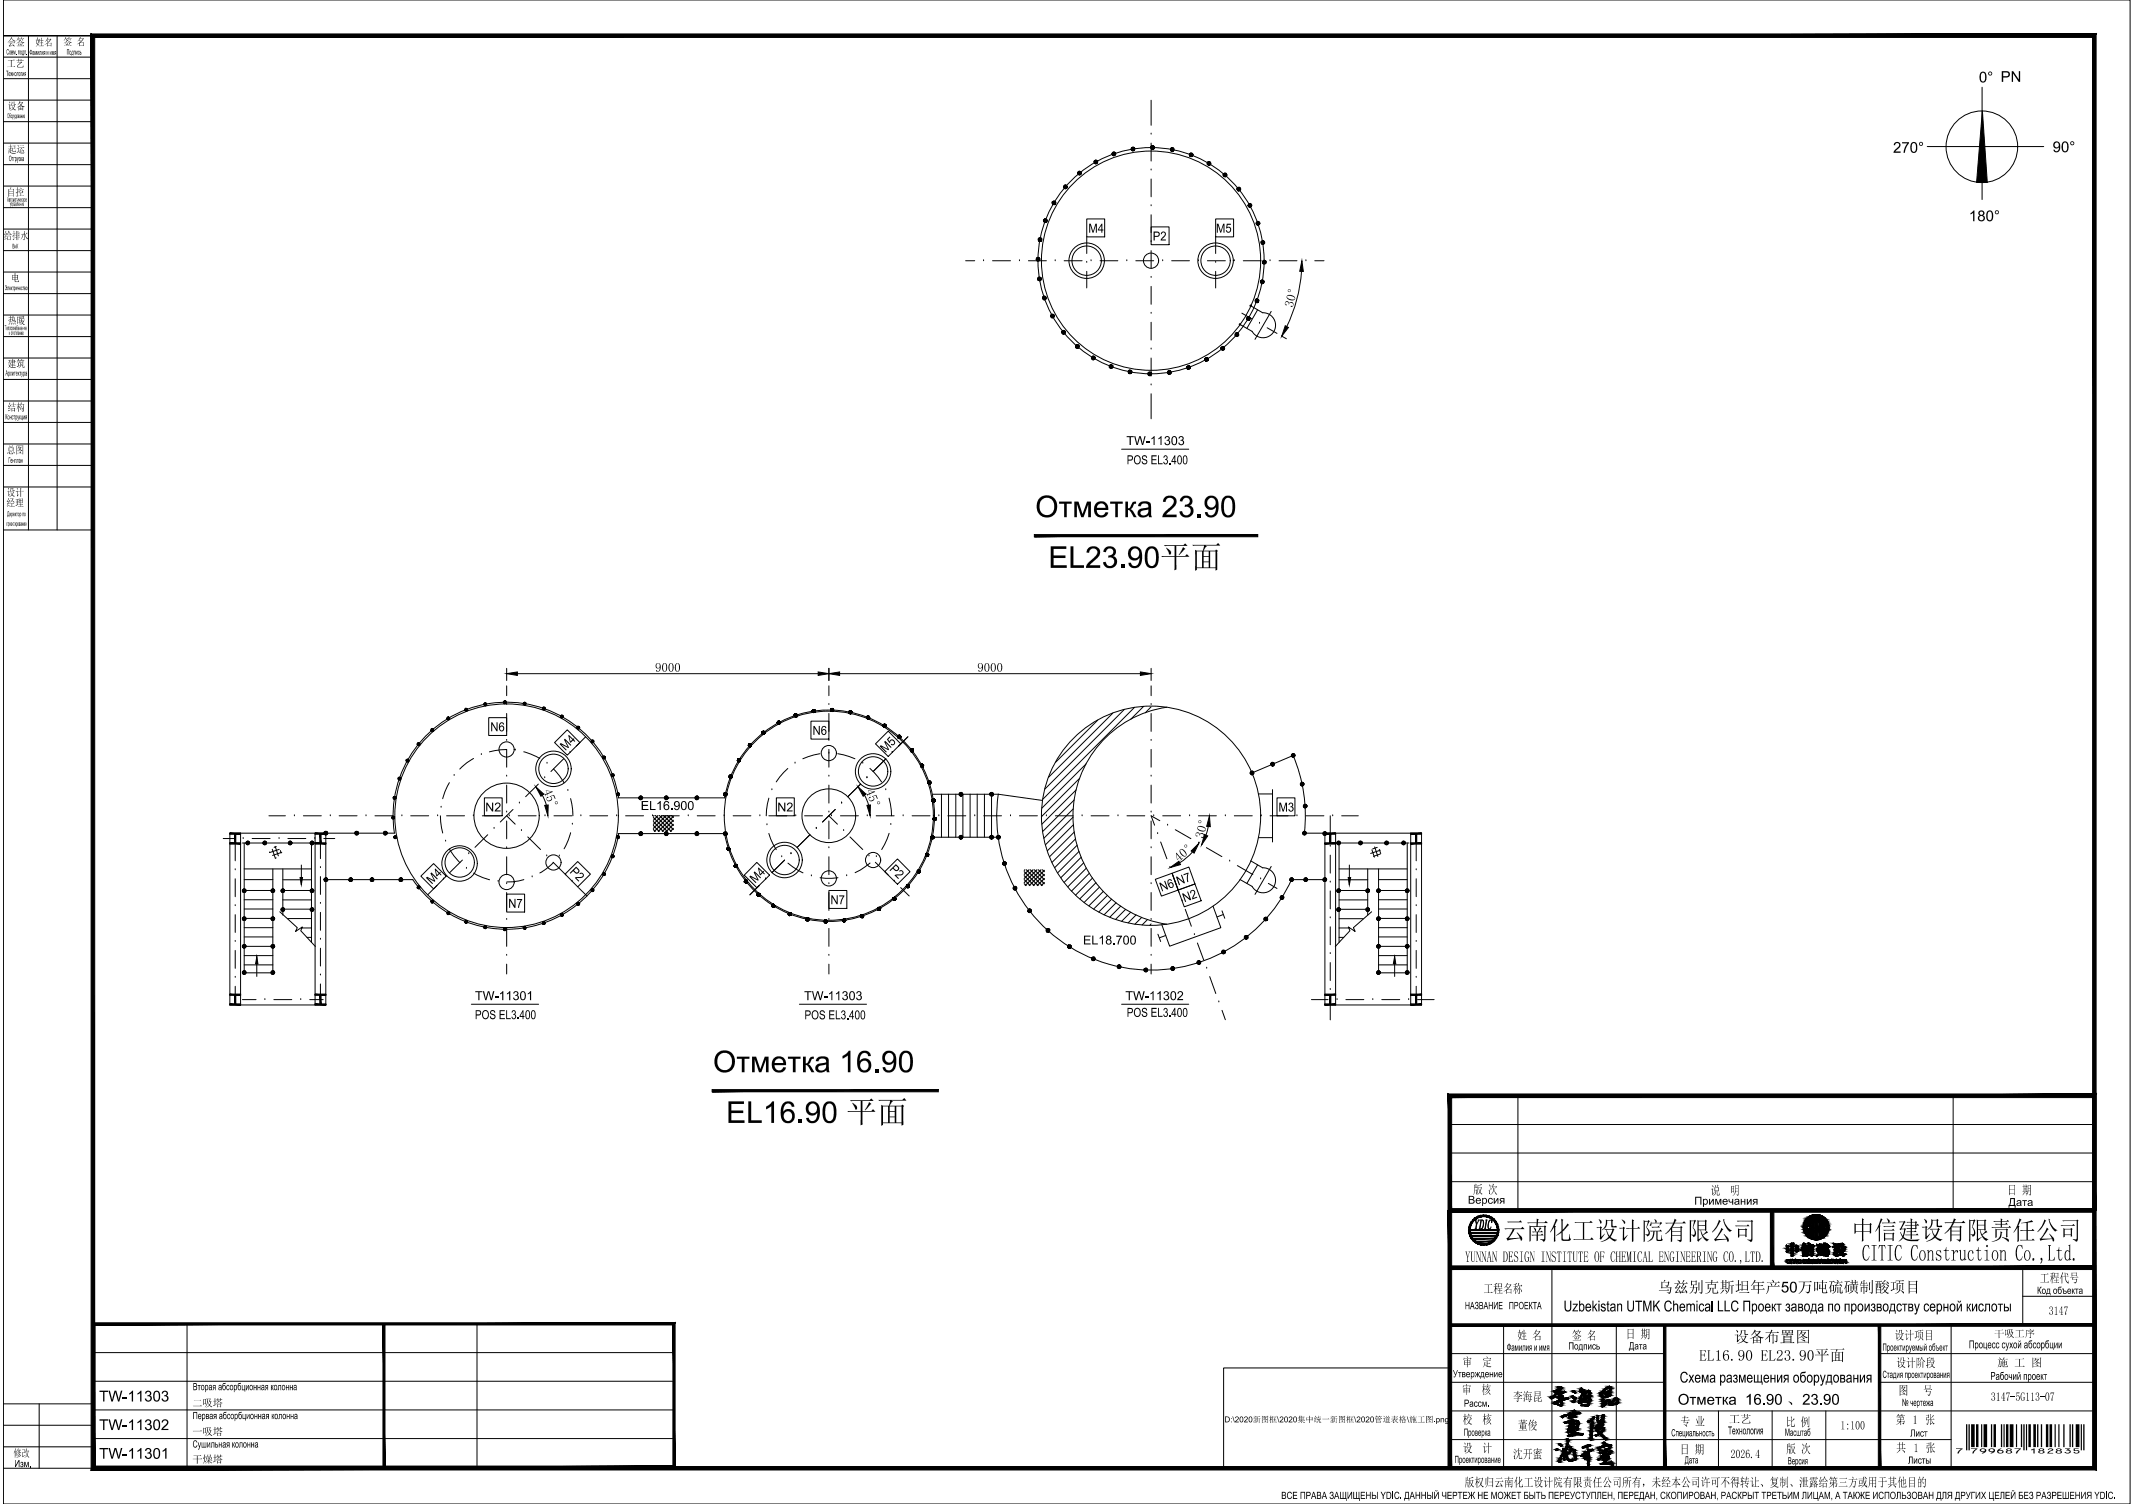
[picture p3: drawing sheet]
<svg xmlns="http://www.w3.org/2000/svg" width="624mm" height="440mm" viewBox="0 0 624 440" stroke-linecap="round" stroke-linejoin="round" font-family="sans-serif">
<defs><g id="words">
<g font-size="8.8">
<text x="302.9" y="151.3">Отметка 23.90</text>
<text x="306.7" y="166.1">EL23.90平面</text>
<text x="208.6" y="313.6">Отметка 16.90</text>
<text x="212.5" y="328.5">EL16.90 平面</text>
</g>
<text font-size="7.6" x="571.2" y="423.3">7HTJQIR*bicidf+</text>
<g font-size="7.5">
<text x="439.7" y="362.5">云南化工设计院有限公司</text>
<text x="541.6" y="362.4">中信建设有限责任公司</text>
</g>
<text font-size="6.7" x="544.8" y="368.8">CITIC Construction Co.,Ltd.</text>
<g font-size="4.5">
<text x="428.7" y="369.1">YUNNAN DESIGN INSTITUTE OF CHEMICAL ENGINEERING CO.,LTD.</text>
<text x="485.1" y="378">乌兹别克斯坦年产50万吨硫磺制酸项目</text>
<text x="507.2" y="392.6">设备布置图</text>
<text x="497.1" y="398">EL16.90 EL23.90平面</text>
</g>
<g font-size="4.4">
<text x="579" y="24.1">0° PN</text>
<text x="553.8" y="44.7">270°</text>
<text x="600.5" y="44.5">90°</text>
<text x="576.1" y="64.7">180°</text>
<text x="457.5" y="383.6">Uzbekistan UTMK Chemical LLC Проект завода по производству серной кислоты</text>
<text x="491.4" y="404.4">Схема размещения оборудования</text>
<text x="29" y="409.9">TW-11303</text>
<text x="490.9" y="410.9">Отметка 16.90 、23.90</text>
<text x="29" y="418.3">TW-11302</text>
<text x="29" y="426.7">TW-11301</text>
</g>
<g font-size="3.7">
<text x="318.4" y="68.1">M4</text>
<text x="337.3" y="70.3">P2</text>
<text x="355.8" y="68.1">M5</text>
<text x="378.2" y="90.1" transform="rotate(-75 378.2 90.1)">30°</text>
<text x="329.6" y="130.2">TW-11303</text>
<text x="329.6" y="135.8">POS EL3.400</text>
<text x="191.7" y="196.5">9000</text>
<text x="285.9" y="196.5">9000</text>
<text x="143.5" y="213.9">N6</text>
<text x="237.7" y="215">N6</text>
<text x="165.4" y="219.7" transform="rotate(-45 165.4 219.7)">M4</text>
<text x="259.1" y="220.3" transform="rotate(-45 259.1 220.3)">M5</text>
<text x="158.9" y="231.4" transform="rotate(67 158.9 231.4)">45°</text>
<text x="253.1" y="231.4" transform="rotate(67 253.1 231.4)">45°</text>
<text x="142" y="237.3">N2</text>
<text x="187.5" y="236.9">EL16.900</text>
<text x="227.4" y="237.3">N2</text>
<text x="374" y="237.4">M3</text>
<text x="352.1" y="245.5" transform="rotate(-75 352.1 245.5)">30°</text>
<text x="166.5" y="255.1" transform="rotate(45 166.5 255.1)">P2</text>
<text x="260.1" y="254.4" transform="rotate(45 260.1 254.4)">P2</text>
<text x="344.8" y="252.3" transform="rotate(-40 344.8 252.3)">40°</text>
<text x="126.3" y="258.8" transform="rotate(-45 126.3 258.8)">M4</text>
<text x="220.9" y="258.5" transform="rotate(-45 220.9 258.5)">M4</text>
<text x="339.8" y="260.8" transform="rotate(-20 339.8 260.8)">N6 N7</text>
<text x="346.5" y="263.9" transform="rotate(-20 346.5 263.9)">N2</text>
<text x="148.7" y="265.5">N7</text>
<text x="243" y="264.5">N7</text>
<text x="316.9" y="276.3">EL18.700</text>
<text x="139" y="292.6">TW-11301</text>
<text x="235.3" y="292.6">TW-11303</text>
<text x="329.3" y="292.6">TW-11302</text>
<text x="139" y="298.1">POS EL3.400</text>
<text x="235.4" y="298.1">POS EL3.400</text>
<text x="329.6" y="297.4">POS EL3.400</text>
</g>
<g font-size="3.6">
<text x="431" y="349.2">版 次</text>
<text x="500.4" y="349.4">说</text>
<text x="506.2" y="349.4">明</text>
<text x="587.2" y="349.4">日 期</text>
<text x="596.8" y="375.1">工程代号</text>
<text x="434" y="378.1">工程名称</text>
<text x="599.4" y="384.6">3147</text>
<text x="443.9" y="391.8">姓 名</text>
<text x="459.9" y="391.9">签 名</text>
<text x="475.6" y="391.4">日 期</text>
<text x="554.3" y="391.8">设计项目</text>
<text x="427.9" y="399.6">审</text>
<text x="433.6" y="399.6">定</text>
<text x="554.8" y="399.9">设计阶段</text>
<text x="427.7" y="407.7">审</text>
<text x="433.4" y="407.7">核</text>
<text x="555.4" y="408">图</text>
<text x="562.6" y="408">号</text>
<text x="442.7" y="409.8">李海昆</text>
<text x="582.5" y="409.8">3147-5G113-07</text>
<text x="427.9" y="416.4">校</text>
<text x="433.7" y="416.4">核</text>
<text x="444.1" y="418.2">董俊</text>
<text x="491.6" y="417">专 业</text>
<text x="522.5" y="417.2">比 例</text>
<text x="538.5" y="418.2">1:100</text>
<text x="554.6" y="416.5">第 1 张</text>
<text x="427.9" y="424.8">设</text>
<text x="433.7" y="424.8">计</text>
<text x="491.4" y="425.2">日 期</text>
<text x="522.6" y="425">版 次</text>
<text x="554.8" y="424.7">共 1 张</text>
<text x="442.7" y="426.5">沈开蜜</text>
<text x="506.3" y="426.5">2026.4</text>
<text x="428.5" y="434.8">版权归云南化工设计院有限责任公司所有，未经本公司许可不得转让、复制、泄露给第三方或用于其他目的</text>
</g>
<g font-size="3.3">
<text x="584.3" y="399.7">施 工 图</text>
<text x="505.8" y="416.2">工艺</text>
</g>
<g font-size="3.2">
<text x="429.5" y="352.1">Версия</text>
<text x="495.7" y="352.4">Примечания</text>
<text x="587.7" y="352.7">Дата</text>
<text x="576.1" y="394.4">Процесс сухой абсорбции</text>
<text x="582.4" y="403.6">Рабочий проект</text>
<text x="505.6" y="419.6">Технология</text>
</g>
<g font-size="3">
<text x="2.1" y="13.3">会签</text>
<text x="10.3" y="13.4">姓名</text>
<text x="18.6" y="13.3">签 名</text>
<text x="2" y="19.6">工艺</text>
<text x="2.3" y="32.1">设备</text>
<text x="2.2" y="44.7">起运</text>
<text x="2" y="57.3">自控</text>
<text x="1.1" y="70">给排水</text>
<text x="3.2" y="82.3">电</text>
<text x="2.3" y="94.8">热暖</text>
<text x="2.2" y="107.4">建筑</text>
<text x="2.2" y="120.2">结构</text>
<text x="1.9" y="132.7">总图</text>
<text x="1.9" y="148.1">经理</text>
<text x="1.9" y="145.1">设计</text>
<text x="583.4" y="391.1">干吸工序</text>
<text x="56.2" y="411.4">二吸塔</text>
<text x="56.2" y="419.8">一吸塔</text>
<text x="3.9" y="426.1">修改</text>
<text x="56.2" y="427.8">干燥塔</text>
</g>
<g font-size="2.9">
<text x="428.6" y="382.9">НАЗВАНИЕ ПРОЕКТА</text>
<text x="596" y="378.4">Код объекта</text>
<text x="440.8" y="395.1">Фамилия и имя</text>
<text x="458.8" y="394.7">Подпись</text>
<text x="476.6" y="394.7">Дата</text>
<text x="550.8" y="395.1">Проектируемый объект</text>
<text x="56.4" y="406.6">Вторая абсорбционная колонна</text>
<text x="425.1" y="402.8">Утверждение</text>
<text x="550.8" y="403">Стадия проектирования</text>
<text x="428.3" y="411.5">Рассм.</text>
<text x="556.5" y="411.3">№ чертежа</text>
<text x="56.4" y="415.1">Первая абсорбционная колонна</text>
<text x="428.3" y="420">Проверка</text>
<text x="522.2" y="420">Масштаб</text>
<text x="56.3" y="423.4">Сушильная колонна</text>
<text x="489" y="420.1">Специальность</text>
<text x="558.9" y="420.2">Лист</text>
<text x="4.2" y="429.1">Изм.</text>
<text x="425.6" y="427.9">Проектирование</text>
<text x="492.9" y="428.1">Дата</text>
<text x="523.1" y="428.3">Версия</text>
<text x="558.2" y="428.1">Листы</text>
<text x="374.8" y="438.4">ВСЕ ПРАВА ЗАЩИЩЕНЫ YDIC. ДАННЫЙ ЧЕРТЕЖ НЕ МОЖЕТ БЫТЬ ПЕРЕУСТУПЛЕН, ПЕРЕДАН, СКОПИРОВАН, РАСКРЫТ ТРЕТЬИМ ЛИЦАМ, А ТАКЖЕ ИСПОЛЬЗОВАН ДЛЯ ДРУГИХ ЦЕЛЕЙ БЕЗ РАЗРЕШЕНИЯ YDIC.</text>
</g>
<text font-size="2.4" x="358.2" y="416">D:\2020新新新\2020新新新新新新新\2020新新新新\新新新.png</text>
<g font-size="2.2">
<text x="1.8" y="15.9">Совм. подп.</text>
<text x="8.6" y="16.1">Фамилия и имя</text>
<text x="19.5" y="16">Подпись</text>
<text x="1.8" y="22.3">Технология</text>
<text x="2.6" y="47.1">Отгрузка</text>
<text x="1.6" y="109.9">Архитектура</text>
<text x="1.6" y="122.7">Конструкция</text>
<text x="2.4" y="135.4">Генплан</text>
</g>
<g font-size="1.9">
<text x="2.1" y="34.5">Оборудование</text>
<text x="2.1" y="59">Автоматическое</text>
<text x="2.9" y="60.3">управление</text>
<text x="3.6" y="72.7">ВиК</text>
<text x="1.4" y="84.9">Электричество</text>
<text x="1.4" y="96.5">Теплоснабежение</text>
<text x="2.5" y="98">и отопление</text>
<text x="1.9" y="153.8">проектированию</text>
<text x="2.1" y="151">Директор по</text>
</g>
</g></defs>
<!-- layer: VHboundary -->
<path d="M26.7 430l585.6-1.1h-584.6zM26.7 430l585.6-1.1 1 1.1zM612.3 11v417.9l1 1.1zM612.3 11l1-1.1v420.1zM27.7 11h584.6l1-1.1zM26.7 9.9h586.6l-585.6 1.1zM26.7 9.9l1 419v-417.9zM26.7 9.9l1 419-1 1.1z" fill="#000" stroke="#000" stroke-width=".29"/>
<path d="M1 0h622.2v439.9h-622.2z" fill="none" stroke="#000" stroke-width=".29"/>
<g fill="none" stroke="#000" stroke-width=".29">
<path d="M1 10.4h26.2M1 16.7h26.2M8.3 10.4v144.6M16.7 10.4v144.6M27.2 10.4h-26.2h26.2M1 35.6h26.2M1 29.3h26.2M1 23h26.2M1 48.2h26.2M1 41.9h26.2M1 54.4h26.2M1 79.6h26.2"/>
<path d="M1 73.3h26.2M1 67h26.2M1 60.7h26.2M1 85.9h26.2M1 92.1h26.2M1 98.5h26.2M1 111h26.2M1 117.3h26.2M1 104.7h26.2M1 123.6h26.2M1 129.9h26.2M1 136.1h26.2"/>
<path d="M1 142.4h26.2M1 155h26.2M431.5 356.9h.5M431.5 359.4h.5M431.7 356.9l.3 1.2-.3 1.3M431.7 356.9l.3 1.2-.2 1.3M432.4 356.9h.4M432.7 356.9l-.7 1.2M433.1 356.9h.6a1.93 1.93 0 0 1-.4 2.6l-.6-.1M433.3 356.9l-.4 2.5M433.4 356.9l-.4 2.5M433.7 356.9a2.21 2.21 0 0 1-.4 2.6"/>
<path d="M434.3 359.5h.4M434.7 356.9h.4M434.9 356.9l-.4 2.6M435 356.9l-.5 2.6M436 356.9a2.49 2.49 0 0 0-.3 2.6M436.4 357.1l.1-.2-.1 .7-.1-.6-.3-.1a2.28 2.28 0 0 0-.3 2.6l.3-.1 .2-.6M427.8 370.7h62.8M430.3 361.5h7.7M430.8 362.3h6.7M431.6 363.2h5M591.8 370.8v16.7M591.8 379.2h21"/>
<path d="M424.2 395.9h62.9M439.9 387.5v42M454.1 387.5v42M472.9 387.5v42M487.1 387.5h125.7M549.9 395.9h62.9M570.9 387.5v42M1 416.9h26.2M1 410.6h26.2M11.5 410.6v18.9M424.2 404.3h62.9M424.2 412.7h188.6"/>
<path d="M502.8 412.7v16.8M518.5 412.7v16.8M534.2 412.7v16.8M549.9 404.3h62.9M1 429.5h26.2M1 423.2h26.2M424.2 421.1h146.7"/>
</g>
<g fill="#000" stroke="#000" stroke-width=".29">
<path d="M423.7 354l1 75.5v-75.5zM423.7 354l1 75.5h-1z"/>
<path d="M429.9 359.7l8.4 .1zM429.9 359.9l8.4-.1z"/>
<path d="M429.9 359.7v.2l8.4-.2zM429.9 359.9l8.4-.2v.2z"/>
<path d="M433.3 355.5l.8-.1v.4zM433.3 355.5l.1 .4 .7-.1zM432.4 355.8l.9-.3 .1 .4zM432.4 355.8l.2 .3 .8-.2zM431.7 356.1l.7-.3 .2 .3zM431.7 356.1l.2 .4 .7-.4zM431 356.7l.7-.6 .2 .4zM431 356.7l.3 .3 .6-.5zM431 356.7l.3 .3-.8 .4zM430.5 357.4l.3 .2 .5-.6zM430.5 357.4l.3 .2-.7 .5zM430.1 358.1l.3 .2 .4-.7zM430.1 358.1l.3 .2-.6 .6zM430.4 358.3l-.6 .6 .4 .1zM429.8 358.9l.4 .1-.5 .8zM430.2 359l-.5 .8h.4zM429.7 359.8h.4l-.3 .9zM430.1 359.8l-.3 .9 .4-.1zM429.8 360.7l.4-.1-.1 .9zM430.2 360.6l-.1 .9 .3-.2zM430.1 361.5l.3-.2v.9zM430.4 361.3v.9l.4-.2zM430.4 362.2l.4-.2 .2 .9zM430.8 362l.2 .9 .3-.3zM431 362.9l.3-.3 .4 .9zM431.3 362.6l.4 .9 .2-.4zM431.9 363.1l.5 .8-.7-.4zM431.9 363.1l.5 .8 .2-.4zM432.6 363.5l.7 .6-.9-.2zM432.6 363.5l.7 .6v-.4zM433.3 363.7l.8 .5-.8-.1zM433.3 363.7l.8 .5v-.4z"/>
<path d="M430 360.6h8.2zM430 360.7l8.2-.1z"/>
<path d="M430 360.5v.3l8.2-.3zM430 360.8l8.2-.3v.3z"/>
<path d="M430.3 361.3v.3l7.7-.3zM430.3 361.6l7.7-.3v.3z"/>
<path d="M430.8 362.2v.2l6.7-.2zM430.8 362.4l6.7-.2v.2z"/>
<path d="M431.6 363v.3l5-.3zM431.6 363.3l5-.3v.3z"/>
<path d="M434.1 363.8l.9 .3-.9 .1zM434.1 363.8l.9 .3-.1-.4zM434.9 363.7l.9 .2-.8 .2zM434.9 363.7l.9 .2-.2-.4zM435.6 363.5h1l-.8 .4zM435.6 363.5h1l-.3-.4zM436.3 363.1l.9-.2-.6 .6zM436.3 363.1l.9-.2-.3-.3zM436.9 362.6l.9-.3-.6 .6zM437.4 362l-.5 .6 .9-.3zM437.4 362l.8-.5-.4 .8zM437.8 361.3l-.4 .7 .8-.5zM438.4 360.7l-.2 .8-.4-.2zM438 360.6l-.2 .7 .6-.6zM438.5 359.8l-.1 .9-.4-.1zM438.1 359.8l-.1 .8 .5-.8zM438.4 359l.1 .8h-.4zM438 359.1l.1 .7 .3-.8zM438.2 358.1l.2 .9-.4 .1zM437.8 358.3l.2 .8 .2-1zM437.8 357.4l.4 .7-.4 .2zM437.4 357.6l.4 .7v-.9zM437.2 356.7l.6 .7-.4 .2zM437.2 356.7l-.2 .3 .4 .6zM436.6 356.1l.6 .6-.2 .3zM436.6 356.1l-.3 .4 .7 .5zM435.8 355.8l.8 .3-.3 .4zM435.8 355.8l-.2 .3 .7 .4zM435 355.5l.8 .3-.2 .3zM435 355.5l-.1 .4 .7 .2zM434.1 355.4l.9 .1-.1 .4zM434.1 355.4v.4l.8 .1z"/>
<path d="M424.2 371.3h188.6v-1zM424.2 370.3h188.6l-188.6 1z"/>
<path d="M486.7 387.5l.7 42v-42zM486.7 387.5l.7 42h-.7z"/>
<path d="M549.6 387.5l.7 42v-42zM549.6 387.5l.7 42h-.7z"/>
<path d="M424.2 387.9h188.6v-.7zM424.2 387.2h188.6l-188.6 .7z"/>
</g>
<!-- layer: TC_ATTRIB -->
<g fill="#000" stroke="#000" stroke-width=".29">
<path d="M424.2 353.5v1.1l188.6-1.1zM424.2 354.6l188.6-1.1v1.1z"/>
<path d="M518 354l1 16.8v-16.8zM518 354l1 16.8h-1z"/>
</g>
<!-- layer: 0 -->
<g fill="#000" stroke="#000" stroke-width=".29">
<path d="M580 32.4l1.4 21-3.1-.1zM87.8 256.7h.7l-.3 2.1zM394.4 256.7h.8l-.4 2.1zM75.1 279.9l.4 2h-.7zM408 279.9l.4 2h-.7zM529.2 356h.5zM529.3 358.7h.4zM530 356.3h2.8zM530.8 356.9h1.1zM530.9 355.8h.9zM532 355.6h1zM532.2 357.2h.6z"/>
<path d="M532.6 356.7h.2zM523.5 369.3h.1zM523.6 369.2h.1zM523.5 369.3h.2zM524.1 367.4h.2zM524 368.5h.2zM526.7 369.3h.2zM527 365.7h.1zM527 365.6h.2zM528.4 367.4h.2zM528.3 369.3h.2zM528.6 364.3l.2 .1z"/>
<path d="M529.1 368.4h.1zM529.3 364.3h.2zM529.4 361.5h.3zM530.4 361.9h.2zM530.5 362.2h.2zM530.7 369h.1zM531 362.1h.7zM531.1 368.5h.3zM531.4 369.5h.1zM531.4 368.4h.2zM531.9 365.4h.2zM532.2 361.9h.3z"/>
<path d="M532.3 363.9h.2zM534.2 364.2h.7zM534.2 365.1h.6zM534 368.5h.2zM534.2 365.6h.8zM534.3 365.3h.1zM534.4 363.9h.2zM534.8 369.2h.2zM535.5 369.5h.3zM536.6 366.6h.8zM536.7 369.4h.2zM536.9 364.4h.2z"/>
<path d="M536.8 367.1h.1zM536.8 364.6h.2zM537.1 367.4h.3zM537.4 365.3h.3zM537.4 366.3l.2-.1zM538.3 368.4h.1zM539 367.3h.6zM539.1 368.5h.2zM539.1 369.4h.2zM539.5 365.2h.2zM539.7 366.8h.2z"/>
<path d="M307.9 59.1l-.1 .2h.5zM307.8 59.3h.5l-.4 .3zM307.9 59.6l.2 .2 .2-.5z"/>
<path d="M308.3 59.3l-.2 .5h.3zM308.3 59.3l.3 .5h-.2zM308.3 59.3l.3 .5 .2-.2z"/>
<path d="M308.3 58.8v.5l.3-.4zM308.1 58.9l.2-.1v.5zM307.9 59.1l.4 .2-.2-.4z"/>
<path d="M308.3 59.3l.5 .3 .1-.3zM308.3 59.3l.5-.3 .1 .3zM308.6 58.9l-.3 .4 .5-.3z"/>
<path d="M311.3 54.3l-.1 .3h.5zM311.2 54.6h.5l-.5 .2zM311.2 54.8l.2 .3 .3-.5z"/>
<path d="M311.7 54.6l-.3 .5 .2 .1zM311.7 54.6l.2 .5-.3 .1zM311.7 54.6l.2 .5 .3-.1z"/>
<path d="M311.8 54.1l-.1 .5 .3-.3zM311.5 54.2l.3-.1-.1 .5zM311.3 54.3l.4 .3-.2-.4z"/>
<path d="M311.7 54.6l.5 .4v-.3zM311.7 54.6l.5-.1v.2zM312 54.3l-.3 .3 .5-.1z"/>
<path d="M315.5 51l.2 .1 .1-.5zM315.8 50.6l.2 .5h-.3zM315.8 50.6l.2 .5 .2-.1z"/>
<path d="M315.5 50.2l-.1 .2 .4 .2zM315.4 50.4l.4 .2-.5 .1zM315.3 50.7l.2 .3 .3-.4z"/>
<path d="M315.8 50.6l.4 .4 .1-.2zM315.8 50.6l.6-.1-.1 .3zM315.8 50.6l.6-.1-.1-.2z"/>
<path d="M316 50.2l-.2 .4 .5-.3zM315.8 50.1l.2 .1-.2 .4zM315.5 50.2l.3 .4v-.5z"/>
<path d="M320.2 47.7l.2 .1 .2-.4zM320.6 47.4v.5l-.2-.1zM320.6 47.4v.5l.3-.1z"/>
<path d="M320.2 47.1l.4 .3-.2-.5zM320.2 47.1l.4 .3h-.5zM320.1 47.4l.1 .3 .4-.3z"/>
<path d="M320.6 47.4l.3 .4 .2-.2zM320.6 47.4h.5v.2zM320.6 47.4h.5v-.3z"/>
<path d="M320.9 46.9l-.3 .5 .5-.3zM320.6 46.8l.3 .1-.3 .5zM320.4 46.9l.2 .5v-.6z"/>
<path d="M325.4 45.2l.2 .2 .3-.4zM325.9 45l-.1 .5-.2-.1zM325.9 45l-.1 .5h.3z"/>
<path d="M325.5 44.7l.4 .3-.2-.5zM325.5 44.7l.4 .3-.5-.1zM325.4 44.9v.3l.5-.2z"/>
<path d="M325.9 45l.2 .5 .2-.2zM325.9 45l.5 .1-.1 .2zM325.9 45l.5 .1v-.3z"/>
<path d="M326.2 44.6l-.3 .4 .5-.2zM326 44.5l.2 .1-.3 .4zM325.7 44.5l.2 .5 .1-.5z"/>
<path d="M330.9 43.7l.2 .2 .4-.3zM331.1 43.9l.4-.3-.2 .5zM331.5 43.6l-.2 .5h.3z"/>
<path d="M331.1 43.2l.4 .4-.1-.5zM331.1 43.2l.4 .4-.5-.2zM331 43.4l-.1 .3 .6-.1z"/>
<path d="M331.5 43.6l.1 .5 .2-.1zM331.5 43.6l.5 .2-.2 .2zM331.5 43.6l.5 .2v-.3z"/>
<path d="M331.5 43.6l.5-.1-.1-.2zM331.6 43.1l.3 .2-.4 .3zM331.4 43.1l.1 .5 .1-.5z"/>
<path d="M336.7 43.2l.1 .2 .4-.2zM336.8 43.4l.4-.2-.2 .4zM337.2 43.2l-.2 .4 .3 .1z"/>
<path d="M337 42.7l.2 .5v-.6zM337 42.7l.2 .5-.5-.3zM336.7 42.9v.3h.5z"/>
<path d="M337.2 43.2l.1 .5 .2-.1zM337.2 43.2l.5 .2-.2 .2zM337.2 43.2l.5 .2 .1-.3z"/>
<path d="M337.2 43.2l.6-.1-.1-.2zM337.5 42.7l.2 .2-.5 .3zM337.2 42.6v.6l.3-.5z"/>
<path d="M342.5 43.7v.2l.5-.2zM342.5 43.9l.5-.2-.4 .4zM343 43.7l-.4 .4 .3 .2z"/>
<path d="M343 43.7l-.1 .6 .3-.1zM343 43.7l.4 .4-.2 .1zM343 43.7l.4 .4 .1-.3z"/>
<path d="M342.8 43.3l.2 .4 .1-.5zM342.5 43.4l.3-.1 .2 .4zM342.5 43.4v.3h.5z"/>
<path d="M343 43.7l.5 .1-.1-.3zM343.3 43.3l.1 .2-.4 .2zM343.1 43.2l-.1 .5 .3-.4z"/>
<path d="M348 45.2v.2l.5-.1zM348 45.4l.5-.1-.4 .4zM348.5 45.3l-.4 .4 .2 .1z"/>
<path d="M348.5 45.3l-.2 .5h.3zM348.5 45.3l.4 .4-.3 .1zM348.5 45.3l.4 .4 .1-.2z"/>
<path d="M348.4 44.8l.1 .5 .2-.5zM348.2 44.9l.2-.1 .1 .5zM348.2 44.9l-.2 .3 .5 .1z"/>
<path d="M348.5 45.3l.5 .2v-.3zM348.5 45.3l.4-.4 .1 .3zM348.7 44.8l-.2 .5 .4-.4z"/>
<path d="M353.3 47.6l-.1 .2h.5zM353.2 47.8h.5l-.4 .3zM353.3 48.1l.2 .1 .2-.4z"/>
<path d="M353.7 47.8l-.2 .4 .2 .1zM353.7 47.8l.3 .4-.3 .1zM353.7 47.8l.3 .4 .2-.2z"/>
<path d="M353.7 47.3v.5l.3-.4zM353.4 47.4l.3-.1v.5zM353.4 47.4l-.1 .2 .4 .2z"/>
<path d="M353.7 47.8l.5 .2v-.2zM353.7 47.8l.4-.3 .1 .3zM354 47.4l-.3 .4 .4-.3z"/>
<path d="M358 50.9l-.1 .2 .5 .1zM357.9 51.1l.5 .1-.5 .2zM357.9 51.4l.2 .2 .3-.4z"/>
<path d="M358.4 51.2l-.3 .4 .2 .1zM358.4 51.2l.2 .5h-.3zM358.4 51.2l.2 .5 .2-.2z"/>
<path d="M358.5 50.7l-.1 .5 .3-.5zM358.2 50.7h.3l-.1 .5zM358 50.9l.4 .3-.2-.5z"/>
<path d="M358.4 51.2l.4 .3 .1-.2zM358.4 51.2l.5-.2v.3zM358.7 50.7l-.3 .5 .5-.2z"/>
<path d="M362.1 54.9l-.2 .2 .5 .2zM361.9 55.1l.5 .2-.5 .1zM361.9 55.4l.2 .3 .3-.4z"/>
<path d="M362.1 55.7l.2 .1 .1-.5zM362.4 55.3l.1 .5h-.2zM362.4 55.3l.1 .5 .3-.1z"/>
<path d="M362.4 55.3l.4 .4 .2-.2zM362.4 55.3l.6-.1v.3zM362.4 55.3l.6-.1-.2-.3z"/>
<path d="M362.6 54.8l-.2 .5 .4-.4zM362.3 54.8h.3l-.2 .5zM362.1 54.9l.3 .4-.1-.5z"/>
<path d="M365.4 59.6l-.2 .2 .5 .3zM365.2 59.8l.5 .3h-.5zM365.2 60.1v.3l.5-.3z"/>
<path d="M365.9 59.6l-.2 .5 .4-.3zM365.7 59.5l.2 .1-.2 .5zM365.4 59.6l.3 .5v-.6z"/>
<path d="M303.2 75.8l.1 .3 .4-.3zM303.3 76.1l.4-.3-.2 .5zM303.7 75.8l-.2 .5 .2 .1z"/>
<path d="M303.4 75.4l.3 .4v-.5zM303.4 75.4l.3 .4-.4-.2zM303.3 75.6l-.1 .2h.5z"/>
<path d="M303.7 75.8v.6l.3-.1zM303.7 75.8l.5 .3-.2 .2zM303.7 75.8l.5 .3v-.3z"/>
<path d="M303.8 70v.3l.5-.2zM303.8 70.3l.5-.2-.4 .4zM304.3 70.1l-.4 .4 .3 .1z"/>
<path d="M304.3 70.1l-.1 .5h.3zM304.3 70.1l.4 .3-.2 .2zM304.3 70.1l.4 .3 .1-.2z"/>
<path d="M303.7 75.8h.5v-.2zM303.9 75.4l.3 .2-.5 .2zM303.7 75.3v.5l.2-.4z"/>
<path d="M304.1 69.6l.2 .5 .1-.5zM303.9 69.8l.2-.2 .2 .5zM303.9 69.8l-.1 .2 .5 .1z"/>
<path d="M304.3 70.1l.5 .1v-.3zM304.6 69.7l.2 .2-.5 .2zM304.4 69.6l-.1 .5 .3-.4z"/>
<path d="M305.3 64.4v.2l.5-.1zM305.3 64.6l.5-.1-.3 .4zM305.5 64.9l.2 .2 .1-.6z"/>
<path d="M305.8 64.5l-.1 .6h.3zM305.8 64.5l.4 .4-.2 .2zM305.8 64.5l.4 .4 .2-.2z"/>
<path d="M305.7 64l.1 .5 .2-.5zM305.5 64.2l.2-.2 .1 .5zM305.5 64.2l-.2 .2 .5 .1z"/>
<path d="M305.8 64.5l.6 .2v-.3zM305.8 64.5l.4-.3 .2 .2zM306 64l-.2 .5 .4-.3z"/>
<path d="M365.2 60.4l.2 .1 .3-.4zM365.7 60.1v.5l-.3-.1zM365.7 60.1v.5l.3-.1z"/>
<path d="M365.7 60.1l.3 .4 .1-.2zM365.7 60.1h.5l-.1 .2zM365.7 60.1h.5l-.1-.3z"/>
<path d="M367.6 65.5l.1 .2 .4-.4zM368.1 65.3l-.1 .6-.3-.2zM368.1 65.3l-.1 .6 .2-.1z"/>
<path d="M367.7 65l.4 .3-.2-.5zM367.7 65l.4 .3h-.6zM367.5 65.3l.1 .2 .5-.2z"/>
<path d="M368.1 65.3l.1 .5 .3-.2zM368.1 65.3l.5 .1-.1 .2zM368.1 65.3l.5 .1-.1-.3z"/>
<path d="M368.4 64.9l-.3 .4 .4-.2zM368.1 64.8l.3 .1-.3 .4zM367.9 64.8l.2 .5v-.5z"/>
<path d="M369 71l.1 .3 .4-.4zM369.1 71.3l.4-.4-.2 .5zM369.5 70.9l-.2 .5h.3z"/>
<path d="M369.4 76.7l.1 .2 .4-.2zM369.5 76.9l.4-.2-.3 .5zM369.9 76.7l-.3 .5h.3z"/>
<path d="M369.1 70.6l.4 .3-.1-.5zM369.1 70.6l.4 .3-.5-.1zM369 70.8v.2l.5-.1z"/>
<path d="M369.5 70.9l.1 .5 .2-.1zM369.5 70.9l.5 .2-.2 .2zM369.5 70.9l.5 .2v-.3z"/>
<path d="M369.6 76.2l.3 .5v-.6zM369.4 76.4l.2-.2 .3 .5zM369.4 76.4v.3h.5z"/>
<path d="M369.9 76.7v.5l.3-.1zM369.9 76.7l.5 .2-.2 .2zM369.9 76.7l.5 .2v-.2z"/>
<path d="M369.5 70.9l.5-.1-.1-.2zM369.6 70.4l.3 .2-.4 .3zM369.4 70.4l.1 .5 .1-.5z"/>
<path d="M369.9 76.7h.5v-.3zM370.1 76.2l.3 .2-.5 .3zM369.9 76.1v.6l.2-.5z"/>
<path d="M303.6 81.7l.1 .2 .5-.3zM303.7 81.9l.5-.3-.2 .5zM304.2 81.6l-.2 .5h.2z"/>
<path d="M303.8 81.2l.4 .4-.2-.5zM303.8 81.2l.4 .4-.6-.2zM303.6 81.4v.3l.6-.1z"/>
<path d="M304.2 81.6v.5l.3-.1zM304.2 81.6l.4 .1-.1 .3zM304.2 81.6l.4 .1 .1-.2z"/>
<path d="M304.5 81.2l-.3 .4 .5-.1zM304.3 81.1l.2 .1-.3 .4zM304 81.1l.2 .5 .1-.5z"/>
<path d="M305.1 87.4l.2 .2 .2-.4zM305.5 87.2v.5l-.2-.1zM305.5 87.2v.5h.3z"/>
<path d="M305.1 86.9l.4 .3-.1-.5zM305.1 86.9l.4 .3-.5-.1zM305 87.1l.1 .3 .4-.2z"/>
<path d="M305.5 87.2l.3 .5 .2-.2zM305.5 87.2h.6l-.1 .3zM305.5 87.2h.6v-.2z"/>
<path d="M305.9 86.8l-.4 .4 .6-.2zM305.6 86.6l.3 .2-.4 .4zM305.4 86.7l.1 .5 .1-.6z"/>
<path d="M307.5 92.7l.2 .2 .2-.5zM307.9 92.4l.1 .5h-.3zM307.9 92.4l.1 .5h.2z"/>
<path d="M307.7 92l-.2 .2 .4 .2zM307.5 92.2l.4 .2h-.5zM307.4 92.4l.1 .3 .4-.3z"/>
<path d="M307.9 92.4l.3 .5 .2-.2zM307.9 92.4h.6l-.1 .3zM307.9 92.4h.6l-.1-.3z"/>
<path d="M308.2 92l-.3 .4 .5-.3zM307.9 91.9l.3 .1-.3 .4zM307.7 92l.2 .4v-.5z"/>
<path d="M310.8 97.6l.2 .1 .2-.5zM311.2 97.2l.1 .5h-.3zM311.2 97.2l.1 .5 .2-.1z"/>
<path d="M310.8 96.8l-.1 .3 .5 .1zM310.7 97.1l.5 .1-.5 .1zM310.7 97.3l.1 .3 .4-.4z"/>
<path d="M311.2 97.2l.3 .4 .2-.2zM311.2 97.2l.5-.1v.3zM311.2 97.2l.5-.1-.1-.3z"/>
<path d="M311.3 96.7l-.1 .5 .4-.4zM311.1 96.7h.2l-.1 .5zM310.8 96.8l.4 .4-.1-.5z"/>
<path d="M361.5 97.5l-.1 .3 .5 .1zM361.4 97.8l.5 .1-.5 .2zM361.4 98.1l.2 .2 .3-.4z"/>
<path d="M361.9 97.9l-.3 .4 .2 .1zM361.9 97.9l.2 .4-.3 .1zM361.9 97.9l.2 .4 .2-.1z"/>
<path d="M362 97.4l-.1 .5 .3-.5zM361.7 97.4h.3l-.1 .5zM361.5 97.5l.4 .4-.2-.5z"/>
<path d="M361.9 97.9l.4 .3 .1-.3zM361.9 97.9l.5-.3v.3zM362.2 97.4l-.3 .5 .5-.3z"/>
<path d="M364.8 92.9l-.1 .3h.5zM364.7 93.2h.5l-.4 .3zM364.8 93.5l.2 .1 .2-.4z"/>
<path d="M365.2 93.2l-.2 .4 .3 .1zM365.2 93.2l.3 .4-.2 .1zM365.2 93.2l.3 .4 .2-.2z"/>
<path d="M365.2 92.7v.5l.3-.5zM365 92.7h.2v.5zM365 92.7l-.2 .2 .4 .3z"/>
<path d="M365.2 93.2l.5 .2 .1-.2zM365.2 93.2l.5-.3 .1 .3zM365.5 92.7l-.3 .5 .5-.3z"/>
<path d="M367.3 87.8v.3l.5-.1zM367.3 88.1l.5-.1-.4 .3zM367.4 88.3l.2 .2 .2-.5z"/>
<path d="M367.8 88l-.2 .5h.3zM367.8 88l.3 .4-.2 .1zM367.8 88l.3 .4 .1-.3z"/>
<path d="M367.7 87.4l.1 .6 .1-.5zM367.4 87.6l.3-.2 .1 .6zM367.4 87.6l-.1 .2 .5 .2z"/>
<path d="M367.8 88l.4 .1 .1-.2zM367.8 88l.4-.4 .1 .3zM367.9 87.5l-.1 .5 .4-.4z"/>
<path d="M368.8 82.4v.2l.5-.2zM368.8 82.6l.5-.2-.3 .4zM369.3 82.4l-.3 .4 .3 .2z"/>
<path d="M369.3 82.4v.6l.2-.1zM369.3 82.4l.4 .3-.2 .2zM369.3 82.4l.4 .3 .2-.2z"/>
<path d="M369.1 81.9l.2 .5 .1-.5zM368.9 82.1l.2-.2 .2 .5zM368.9 82.1l-.1 .3h.5z"/>
<path d="M369.3 82.4l.6 .1-.1-.3zM369.6 82l.2 .2-.5 .2zM369.4 81.9l-.1 .5 .3-.4z"/>
<path d="M314.8 101l-.1 .2 .5 .1zM314.7 101.2l.5 .1-.5 .2zM314.7 101.5l.2 .3 .3-.5z"/>
<path d="M315.2 101.3l-.3 .5h.2zM315.2 101.3l.2 .5h-.3zM315.2 101.3l.2 .5 .2-.1z"/>
<path d="M315.3 100.8l-.1 .5 .3-.4zM315 100.9l.3-.1-.1 .5zM314.8 101l.4 .3-.2-.4z"/>
<path d="M315.2 101.3l.4 .4 .1-.3zM315.2 101.3l.5-.1v.2zM315.5 100.9l-.3 .4 .5-.1z"/>
<path d="M319.4 104.5l-.1 .2h.6zM319.3 104.7h.6l-.5 .3zM319.4 105l.2 .2 .3-.5z"/>
<path d="M319.9 104.7l-.3 .5h.3zM319.9 104.7l.3 .4-.3 .1zM319.9 104.7l.3 .4 .2-.1z"/>
<path d="M319.9 104.2v.5l.3-.4zM319.6 104.3l.3-.1v.5zM319.6 104.3l-.2 .2 .5 .2z"/>
<path d="M319.9 104.7l.5 .3v-.3zM319.9 104.7l.4-.3 .1 .3zM320.2 104.3l-.3 .4 .4-.3z"/>
<path d="M324.6 107v.3l.5-.1zM324.6 107.3l.5-.1-.4 .4zM324.7 107.6l.2 .1 .2-.5z"/>
<path d="M325.1 107.2l-.2 .5h.3zM325.1 107.2l.3 .4-.2 .1zM325.1 107.2l.3 .4 .2-.2z"/>
<path d="M325 106.7l.1 .5 .1-.5zM324.7 106.8l.3-.1 .1 .5zM324.7 106.8l-.1 .2 .5 .2z"/>
<path d="M325.1 107.2l.5 .2v-.3zM325.1 107.2l.4-.3 .1 .2zM325.2 106.7l-.1 .5 .4-.3z"/>
<path d="M330.1 108.7v.3l.6-.2zM330.1 109l.6-.2-.4 .4zM330.7 108.8l-.4 .4 .3 .1z"/>
<path d="M330.7 108.8l-.1 .5 .2-.1zM330.7 108.8l.3 .3-.2 .1zM330.7 108.8l.3 .3 .2-.2z"/>
<path d="M330.4 108.3l.3 .5v-.5zM330.2 108.4l.2-.1 .3 .5zM330.2 108.4l-.1 .3 .6 .1z"/>
<path d="M330.7 108.8l.5 .1-.1-.3zM330.9 108.4l.2 .2-.4 .2zM330.7 108.3v.5l.2-.4z"/>
<path d="M335.9 109.4v.2l.5-.2zM335.9 109.6l.5-.2-.3 .4zM336.4 109.4l-.3 .4 .3 .1z"/>
<path d="M336.1 108.9l.3 .5v-.6zM336.1 108.9l.3 .5-.5-.3zM335.9 109.1v.3h.5z"/>
<path d="M336.4 109.4v.5l.3-.1zM336.4 109.4l.4 .2-.1 .2zM336.4 109.4l.4 .2 .1-.3z"/>
<path d="M336.4 109.4l.5-.1-.1-.2zM336.6 108.9l.2 .2-.4 .3zM336.4 108.8v.6l.2-.5z"/>
<path d="M341.6 109l.1 .3 .4-.4zM341.7 109.3l.4-.4-.1 .5zM342.1 108.9l-.1 .5 .3 .1z"/>
<path d="M341.8 108.5l.3 .4-.1-.5zM341.8 108.5l.3 .4-.5-.1zM341.6 108.8v.2l.5-.1z"/>
<path d="M342.1 108.9l.2 .6 .2-.2zM342.1 108.9l.5 .2-.1 .2zM342.1 108.9l.5 .2v-.3z"/>
<path d="M342.1 108.9l.5-.1-.1-.2zM342.3 108.4l.2 .2-.4 .3zM342 108.4l.1 .5 .2-.5z"/>
<path d="M347.2 107.7l.2 .2 .3-.4zM347.7 107.5v.5l-.3-.1zM347.7 107.5v.5h.2z"/>
<path d="M347.3 107.2l.4 .3-.2-.5zM347.3 107.2l.4 .3-.5-.1zM347.2 107.4v.3l.5-.2z"/>
<path d="M347.7 107.5l.2 .5 .2-.2zM347.7 107.5l.6 .1-.2 .2zM347.7 107.5l.6 .1-.1-.3z"/>
<path d="M348.1 107.1l-.4 .4 .5-.2zM347.8 107l.3 .1-.4 .4zM347.5 107l.2 .5 .1-.5z"/>
<path d="M352.5 105.4l.2 .2 .3-.5zM353 105.1v.5h-.3zM353 105.1v.5h.3z"/>
<path d="M352.7 104.7l-.2 .2 .5 .2zM352.5 104.9l.5 .2h-.5zM352.5 105.1v.3l.5-.3z"/>
<path d="M353 105.1l.3 .5 .2-.2zM353 105.1h.5v.3zM353 105.1h.5l-.1-.3z"/>
<path d="M353.2 104.7l-.2 .4 .4-.3zM353 104.6l.2 .1-.2 .4zM352.7 104.7l.3 .4v-.5z"/>
<path d="M357.4 102.2l.2 .2 .1-.5zM357.7 101.9l.2 .5h-.3zM357.7 101.9l.2 .5 .2-.1z"/>
<path d="M357.4 101.5l-.2 .2 .5 .2zM357.2 101.7l.5 .2-.5 .1zM357.2 102l.2 .2 .3-.3z"/>
<path d="M357.7 101.9l.4 .4 .2-.2zM357.7 101.9l.6-.1v.3zM357.7 101.9l.6-.1-.2-.3z"/>
<path d="M357.9 101.4l-.2 .5 .4-.4zM357.7 101.4h.2l-.2 .5zM357.4 101.5l.3 .4v-.5z"/>
<path d="M122.1 217.6v.2l.4-.1zM122.1 217.8l.4-.1-.3 .3zM122.5 217.7l-.3 .3h.2z"/>
<path d="M122.5 217.7l-.1 .3h.2zM122.5 217.7l.3 .2-.2 .1zM122.5 217.7l.3 .2v-.2z"/>
<path d="M122.3 217.3l.2 .4v-.4zM122.2 217.4l.1-.1 .2 .4zM122.2 217.4l-.1 .2 .4 .1z"/>
<path d="M122.5 217.7h.3v-.2zM122.7 217.4l.1 .1-.3 .2zM122.5 217.3v.4l.2-.3z"/>
<path d="M126.1 213.4v.2l.4-.1zM126.1 213.6l.4-.1-.3 .3zM126.2 213.8l.2 .1 .1-.4z"/>
<path d="M126.5 213.5l-.1 .4h.2zM126.5 213.5l.3 .3-.2 .1zM126.5 213.5l.3 .3 .1-.2z"/>
<path d="M126.4 213.1l.1 .4 .1-.4zM126.2 213.2l.2-.1 .1 .4zM126.2 213.2l-.1 .2 .4 .1z"/>
<path d="M126.5 213.5l.4 .1v-.2zM126.5 213.5l.3-.2 .1 .1zM126.6 213.1l-.1 .4 .3-.2z"/>
<path d="M130.8 209.9v.2h.4zM130.8 210.1h.4l-.4 .2zM130.8 210.3l.2 .2 .2-.4z"/>
<path d="M131.2 210.1l-.2 .4h.2zM131.2 210.1l.2 .4h-.2zM131.2 210.1l.2 .4 .1-.2z"/>
<path d="M131.2 209.7v.4l.1-.3zM131 209.8l.2-.1v.4zM131 209.8l-.2 .1 .4 .2z"/>
<path d="M131.2 210.1l.3 .2 .1-.2zM131.2 210.1l.3-.2 .1 .2zM131.3 209.8l-.1 .3 .3-.2z"/>
<path d="M136.1 207.3l-.1 .2 .4 .1zM136 207.5l.4 .1-.4 .1zM136 207.7l.1 .2 .3-.3z"/>
<path d="M136.4 207.6l-.3 .3 .2 .1zM136.4 207.6l.2 .4h-.3zM136.4 207.6l.2 .4 .1-.2z"/>
<path d="M136.4 207.2v.4l.2-.3zM136.3 207.2h.1v.4zM136.1 207.3l.3 .3-.1-.4z"/>
<path d="M136.4 207.6l.3 .2 .1-.2zM136.4 207.6l.4-.1v.1zM136.6 207.3l-.2 .3 .4-.1z"/>
<path d="M141.7 205.7l-.1 .2 .4 .1zM141.6 205.9l.4 .1-.4 .1zM141.6 206.1l.1 .2 .3-.3z"/>
<path d="M141.7 206.3l.1 .1 .2-.4zM142 206l.1 .4h-.3zM142 206l.1 .4 .1-.1z"/>
<path d="M142 206l.2 .3 .1-.2zM142 206l.4-.1-.1 .2zM142 206l.4-.1-.1-.2z"/>
<path d="M142.1 205.6l-.1 .4 .3-.3zM141.9 205.6h.2l-.1 .4zM141.7 205.7l.3 .3-.1-.4z"/>
<path d="M147.4 205.6l.1 .2 .2-.4zM147.7 205.4v.4h-.2zM147.7 205.4v.4l.2-.1z"/>
<path d="M147.3 205.2l.4 .2-.2-.3zM147.3 205.2l.4 .2h-.4zM147.3 205.4l.1 .2 .3-.2z"/>
<path d="M147.7 205.4l.2 .3 .2-.1zM147.7 205.4h.4v.2zM147.7 205.4h.4l-.1-.2z"/>
<path d="M147.9 205l-.2 .4 .3-.2zM147.7 205h.2l-.2 .4zM147.5 205.1l.2 .3v-.4z"/>
<path d="M153.1 206l.1 .1 .3-.3zM153.5 205.8l-.1 .4-.2-.1zM153.5 205.8l-.1 .4h.2z"/>
<path d="M153.2 205.6l.3 .2-.1-.3zM153.2 205.6l.3 .2h-.4zM153.1 205.8v.2l.4-.2z"/>
<path d="M153.5 205.8l.1 .4 .2-.1zM153.5 205.8l.4 .1-.1 .2zM153.5 205.8l.4 .1v-.2z"/>
<path d="M153.7 205.5l-.2 .3 .4-.1zM153.5 205.4l.2 .1-.2 .3zM153.4 205.5l.1 .3v-.4z"/>
<path d="M158.7 207.3l.1 .2 .3-.3zM158.8 207.5l.3-.3-.1 .4zM159.1 207.2l-.1 .4h.2z"/>
<path d="M158.8 207l.3 .2-.1-.4zM158.8 207l.3 .2-.4-.1zM158.7 207.1v.2l.4-.1z"/>
<path d="M159.1 207.2l.1 .4 .2-.1zM159.1 207.2l.4 .1-.1 .2zM159.1 207.2l.4 .1v-.1z"/>
<path d="M159.1 207.2h.4l-.1-.2zM159.2 206.9l.2 .1-.3 .2zM159 206.8l.1 .4 .1-.3z"/>
<path d="M164 209.6l.1 .2 .3-.2zM164.1 209.8l.3-.2-.2 .3zM164.4 209.6l-.2 .3 .2 .1z"/>
<path d="M164.2 209.2l.2 .4v-.4zM164.2 209.2l.2 .4-.4-.2zM164 209.4v.2h.4z"/>
<path d="M164.4 209.6v.4l.2-.1zM164.4 209.6l.3 .2-.1 .1zM164.4 209.6l.3 .2 .1-.2z"/>
<path d="M164.4 209.6h.4l-.1-.2zM164.6 209.2l.1 .2-.3 .2zM164.4 209.2v.4l.2-.4z"/>
<path d="M168.8 212.8v.2l.4-.2zM168.8 213l.4-.2-.3 .3zM169.2 212.8l-.3 .3 .2 .1z"/>
<path d="M169.2 212.8l-.1 .4h.2zM169.2 212.8l.3 .3-.2 .1zM169.2 212.8l.3 .3 .1-.2z"/>
<path d="M169 212.5l.2 .3v-.3zM168.9 212.6l.1-.1 .2 .3zM168.9 212.6l-.1 .2h.4z"/>
<path d="M169.2 212.8l.4 .1-.1-.2zM169.4 212.5l.1 .2-.3 .1zM169.2 212.5v.3l.2-.3z"/>
<path d="M173 216.7v.2h.3zM173 216.9h.3l-.3 .2zM173 217.1l.2 .1 .1-.3z"/>
<path d="M173.3 216.9l-.1 .3h.2zM173.3 216.9l.3 .3h-.2zM173.3 216.9l.3 .3 .1-.2z"/>
<path d="M173.3 216.5v.4l.2-.4zM173.1 216.6l.2-.1v.4zM173.1 216.6l-.1 .1 .3 .2z"/>
<path d="M173.3 216.9l.4 .1v-.2zM173.3 216.9l.3-.3 .1 .2zM173.5 216.5l-.2 .4 .3-.3z"/>
<path d="M219.1 217.9v.2l.3-.1zM219.1 218.1l.3-.1-.3 .3zM219.4 218l-.3 .3 .2 .1z"/>
<path d="M219.1 218v.2l.3-.2zM219.1 218.2l.3-.2-.2 .3zM219.4 218l-.2 .3 .2 .1z"/>
<path d="M219.1 218v.2l.3-.2zM219.1 218.2l.3-.2-.2 .3zM219.4 218l-.2 .3 .2 .1z"/>
<path d="M219.1 218.1v.2l.3-.3zM219.1 218.3l.3-.3-.1 .4zM219.4 218l-.1 .4h.2z"/>
<path d="M219.1 218.2l.1 .1 .2-.3zM219.4 218v.4l-.2-.1zM219.4 218v.4l.2-.1z"/>
<path d="M219.1 217.9v.2l.3-.1zM219.1 218.1l.3-.1-.3 .3zM219.4 218l-.3 .3 .2 .1z"/>
<path d="M219.1 218v.2l.3-.2zM219.1 218.2l.3-.2-.2 .3zM219.4 218l-.2 .3 .2 .1z"/>
<path d="M219.1 218v.2l.3-.2zM219.1 218.2l.3-.2-.2 .3zM219.4 218l-.2 .3 .2 .1z"/>
<path d="M219.1 218.1v.2l.3-.3zM219.1 218.3l.3-.3-.1 .4zM219.4 218l-.1 .4h.2z"/>
<path d="M219.1 218.2l.1 .1 .2-.3zM219.4 218v.4l-.2-.1zM219.4 218v.4l.2-.1z"/>
<path d="M219.1 217.9v.2l.3-.1zM219.1 218.1l.3-.1-.3 .3zM219.4 218l-.3 .3 .2 .1z"/>
<path d="M219.1 218v.2l.3-.2zM219.1 218.2l.3-.2-.2 .3zM219.4 218l-.2 .3 .2 .1z"/>
<path d="M219.1 218v.2l.3-.2zM219.1 218.2l.3-.2-.2 .3zM219.4 218l-.2 .3 .2 .1z"/>
<path d="M219.1 218.1v.2l.3-.3zM219.1 218.3l.3-.3-.1 .4zM219.4 218l-.1 .4h.2z"/>
<path d="M219.1 218.2l.1 .1 .2-.3zM219.4 218v.4l-.2-.1zM219.4 218v.4l.2-.1z"/>
<path d="M219.1 217.9v.2l.3-.1zM219.1 218.1l.3-.1-.3 .3zM219.4 218l-.3 .3 .2 .1z"/>
<path d="M219.1 218v.2l.3-.2zM219.1 218.2l.3-.2-.2 .3zM219.4 218l-.2 .3 .2 .1z"/>
<path d="M219.1 217.8v.2h.3zM219.1 218h.3l-.3 .2zM219.1 218.2l.1 .1 .2-.3z"/>
<path d="M219.1 218.2l.1 .1 .2-.3zM219.4 218v.4l-.2-.1zM219.4 218v.4l.2-.1z"/>
<path d="M219.1 217.8v.2h.3zM219.1 218h.3l-.3 .2zM219.1 218.2l.1 .1 .2-.3z"/>
<path d="M219.1 218.2l.1 .1 .2-.3zM219.4 218v.4l-.2-.1zM219.4 218v.4l.2-.1z"/>
<path d="M219.1 217.8v.2h.3zM219.1 218h.3l-.3 .2zM219.1 218.2l.1 .1 .2-.3z"/>
<path d="M219.1 218.2l.1 .1 .2-.3zM219.4 218v.4l-.2-.1zM219.4 218v.4l.2-.1z"/>
<path d="M219.1 217.8v.2h.3zM219.1 218h.3l-.3 .2zM219.1 218.2l.1 .1 .2-.3z"/>
<path d="M219.1 218.3l.2 .1 .1-.4zM219.4 218l.1 .4h-.2zM219.4 218l.1 .4 .2-.1z"/>
<path d="M219.1 217.8v.2h.3zM219.1 218h.3l-.3 .2zM219.1 218.2l.1 .1 .2-.3z"/>
<path d="M219.1 218.3l.2 .1 .1-.4zM219.4 218l.1 .4h-.2zM219.4 218l.1 .4 .2-.1z"/>
<path d="M219.1 217.8v.2h.3zM219.1 218h.3l-.3 .2zM219.1 218.2l.1 .1 .2-.3z"/>
<path d="M219.1 218.3l.2 .1 .1-.4zM219.4 218l.1 .4h-.2zM219.4 218l.1 .4 .2-.1z"/>
<path d="M219.1 217.8v.2h.3zM219.1 218h.3l-.3 .2zM219.1 218.2l.1 .1 .2-.3z"/>
<path d="M219.2 217.7l-.1 .2 .3 .1zM219.1 217.9l.3 .1-.3 .1zM219.1 218.1v.2l.3-.3z"/>
<path d="M219.4 218l-.2 .3 .2 .1zM219.4 218l.2 .3-.2 .1zM219.4 218l.2 .3h.1z"/>
<path d="M219.2 217.7l-.1 .2 .3 .1zM219.1 217.9l.3 .1-.3 .1zM219.1 218.1v.2l.3-.3z"/>
<path d="M219.4 218l-.2 .3 .2 .1zM219.4 218l.2 .3-.2 .1zM219.4 218l.2 .3h.1z"/>
<path d="M219.2 217.7l-.1 .2 .3 .1zM219.1 217.9l.3 .1-.3 .1zM219.1 218.1v.2l.3-.3z"/>
<path d="M219.4 218l-.2 .3 .2 .1zM219.4 218l.2 .3-.2 .1zM219.4 218l.2 .3h.1z"/>
<path d="M219.4 218l-.2 .3 .2 .1zM219.4 218l.2 .3-.2 .1zM219.4 218l.2 .3 .1-.1z"/>
<path d="M219.2 217.7l-.1 .1 .3 .2zM219.1 217.8l.3 .2h-.3zM219.1 218v.2l.3-.2z"/>
<path d="M219.4 218l-.2 .3 .2 .1zM219.4 218l.2 .3-.2 .1zM219.4 218l.2 .3 .1-.1z"/>
<path d="M219.2 217.7l-.1 .1 .3 .2zM219.1 217.8l.3 .2h-.3zM219.1 218v.2l.3-.2z"/>
<path d="M219.4 218l-.2 .3 .2 .1zM219.4 218l.2 .3-.2 .1zM219.4 218l.2 .3 .1-.1z"/>
<path d="M219.2 217.7l-.1 .1 .3 .2zM219.1 217.8l.3 .2h-.3zM219.1 218v.2l.3-.2z"/>
<path d="M219.4 218l-.2 .3 .2 .1zM219.4 218l.2 .3-.2 .1zM219.4 218l.2 .3 .1-.1z"/>
<path d="M219.3 217.7l-.2 .1 .3 .2zM219.1 217.8l.3 .2h-.3zM219.1 218v.2l.3-.2z"/>
<path d="M219.3 217.7l-.2 .1 .3 .2zM219.1 217.8l.3 .2h-.3zM219.1 218v.2l.3-.2z"/>
<path d="M219.3 217.7l-.2 .1 .3 .2zM219.1 217.8l.3 .2h-.3zM219.1 218v.2l.3-.2z"/>
<path d="M219.4 218l-.1 .4h.2zM219.4 218l.3 .3-.2 .1zM219.4 218l.3 .3 .1-.2z"/>
<path d="M219.4 218l-.1 .4h.2zM219.4 218l.3 .3-.2 .1zM219.4 218l.3 .3 .1-.2z"/>
<path d="M219.4 218l-.1 .4h.2zM219.4 218l.3 .3-.2 .1zM219.4 218l.3 .3 .1-.2z"/>
<path d="M219.4 218l-.1 .4h.2zM219.4 218l.3 .3-.2 .1zM219.4 218l.3 .3 .1-.2z"/>
<path d="M219.4 218v.4l.2-.1zM219.4 218l.3 .3h-.1zM219.4 218l.3 .3 .1-.2z"/>
<path d="M219.2 217.7l.2 .3v-.3zM219.2 217.7l.2 .3-.3-.1zM219.1 217.9v.2l.3-.1z"/>
<path d="M219.4 218v.4l.2-.1zM219.4 218l.3 .3h-.1zM219.4 218l.3 .3 .1-.2z"/>
<path d="M219.2 217.7l.2 .3v-.3zM219.2 217.7l.2 .3-.3-.1zM219.1 217.9v.2l.3-.1z"/>
<path d="M219.4 218v.4l.2-.1zM219.4 218l.3 .3h-.1zM219.4 218l.3 .3 .1-.2z"/>
<path d="M219.2 217.7l.2 .3v-.3zM219.2 217.7l.2 .3-.3-.1zM219.1 217.9v.2l.3-.1z"/>
<path d="M219.4 218v.4l.2-.1zM219.4 218l.3 .3h-.1zM219.4 218l.3 .3 .1-.2z"/>
<path d="M219.2 217.7l.2 .3v-.3zM219.2 217.7l.2 .3-.3-.2zM219.1 217.8v.2h.3z"/>
<path d="M219.2 217.7l.2 .3v-.3zM219.2 217.7l.2 .3-.3-.2zM219.1 217.8v.2h.3z"/>
<path d="M219.2 217.7l.2 .3v-.3zM219.2 217.7l.2 .3-.3-.2zM219.1 217.8v.2h.3z"/>
<path d="M219.4 218v.4l.2-.1zM219.4 218l.3 .2-.1 .1zM219.4 218l.3 .2 .1-.2z"/>
<path d="M219.4 218v.4l.2-.1zM219.4 218l.3 .2-.1 .1zM219.4 218l.3 .2 .1-.2z"/>
<path d="M219.4 218v.4l.2-.1zM219.4 218l.3 .2-.1 .1zM219.4 218l.3 .2 .1-.2z"/>
<path d="M219.3 217.7l.1 .3 .1-.3zM219.3 217.7l.1 .3-.3-.2zM219.1 217.8v.2h.3z"/>
<path d="M219.4 218l.1 .4 .2-.1zM219.4 218l.4 .1-.1 .2zM219.4 218l.4 .1v-.1z"/>
<path d="M219.3 217.7l.1 .3 .1-.3zM219.3 217.7l.1 .3-.3-.2zM219.1 217.8v.2h.3z"/>
<path d="M219.4 218l.1 .4 .2-.1zM219.4 218l.4 .1-.1 .2zM219.4 218l.4 .1v-.1z"/>
<path d="M219.3 217.7l.1 .3 .1-.3zM219.3 217.7l.1 .3-.3-.2zM219.1 217.8v.2h.3z"/>
<path d="M219.4 218l.1 .4 .2-.1zM219.4 218l.4 .1-.1 .2zM219.4 218l.4 .1v-.1z"/>
<path d="M219.3 217.7l.1 .3 .1-.3zM219.3 217.7l.1 .3-.3-.2zM219.1 217.8v.2h.3z"/>
<path d="M219.4 217.7v.3l.1-.3zM219.2 217.7h.2v.3zM219.2 217.7l-.1 .2 .3 .1z"/>
<path d="M219.4 217.7v.3l.1-.3zM219.2 217.7h.2v.3zM219.2 217.7l-.1 .2 .3 .1z"/>
<path d="M219.4 217.7v.3l.1-.3zM219.2 217.7h.2v.3zM219.2 217.7l-.1 .2 .3 .1z"/>
<path d="M219.4 217.7v.3l.1-.3zM219.2 217.7h.2v.3zM219.2 217.7l-.1 .2 .3 .1z"/>
<path d="M219.4 218l.2 .3h.1zM219.4 218l.4 .1-.1 .2zM219.4 218l.4 .1-.1-.2z"/>
<path d="M219.4 218l.2 .3h.1zM219.4 218l.4 .1-.1 .2zM219.4 218l.4 .1-.1-.2z"/>
<path d="M219.4 218l.2 .3h.1zM219.4 218l.4 .1-.1 .2zM219.4 218l.4 .1-.1-.2z"/>
<path d="M219.4 217.7v.3l.2-.3zM219.2 217.7h.2v.3zM219.2 217.7l-.1 .1 .3 .2z"/>
<path d="M219.4 218l.2 .3 .1-.1zM219.4 218h.4l-.1 .2zM219.4 218h.4l-.1-.2z"/>
<path d="M219.4 217.7v.3l.2-.3zM219.2 217.7h.2v.3zM219.2 217.7l-.1 .1 .3 .2z"/>
<path d="M219.4 218l.2 .3 .1-.1zM219.4 218h.4l-.1 .2zM219.4 218h.4l-.1-.2z"/>
<path d="M219.4 217.7v.3l.2-.3zM219.2 217.7h.2v.3zM219.2 217.7l-.1 .1 .3 .2z"/>
<path d="M219.4 218l.2 .3 .1-.1zM219.4 218h.4l-.1 .2zM219.4 218h.4l-.1-.2z"/>
<path d="M219.4 217.7v.3l.2-.3zM219.2 217.7h.2v.3zM219.2 217.7l-.1 .1 .3 .2z"/>
<path d="M219.4 218l.3 .3 .1-.2zM219.4 218h.4v.1zM219.4 218h.4l-.1-.2z"/>
<path d="M219.5 217.7l-.1 .3 .3-.3zM219.3 217.7h.2l-.1 .3zM219.3 217.7l-.2 .1 .3 .2z"/>
<path d="M219.4 218l.3 .3 .1-.2zM219.4 218h.4v.1zM219.4 218h.4l-.1-.2z"/>
<path d="M219.5 217.7l-.1 .3 .3-.3zM219.3 217.7h.2l-.1 .3zM219.3 217.7l-.2 .1 .3 .2z"/>
<path d="M219.4 218l.3 .3 .1-.2zM219.4 218h.4v.1zM219.4 218h.4l-.1-.2z"/>
<path d="M219.5 217.7l-.1 .3 .3-.3zM219.3 217.7h.2l-.1 .3zM219.3 217.7l-.2 .1 .3 .2z"/>
<path d="M219.5 217.7l-.1 .3 .3-.2zM219.4 217.7h.1l-.1 .3zM219.2 217.7l.2 .3v-.3z"/>
<path d="M219.4 218l.3 .3 .1-.2zM219.4 218l.3-.1 .1 .2zM219.4 218l.3-.1v-.2z"/>
<path d="M219.5 217.7l-.1 .3 .3-.2zM219.4 217.7h.1l-.1 .3zM219.2 217.7l.2 .3v-.3z"/>
<path d="M219.4 218l.3 .3 .1-.2zM219.4 218l.3-.1 .1 .2zM219.4 218l.3-.1v-.2z"/>
<path d="M219.5 217.7l-.1 .3 .3-.2zM219.4 217.7h.1l-.1 .3zM219.2 217.7l.2 .3v-.3z"/>
<path d="M219.4 218l.3 .3 .1-.2zM219.4 218l.3-.1 .1 .2zM219.4 218l.3-.1v-.2z"/>
<path d="M219.4 218l.3 .2 .1-.2zM219.4 218l.3-.2 .1 .2zM219.6 217.7l-.2 .3 .3-.2z"/>
<path d="M219.7 217.7l-.3 .3 .3-.1zM219.5 217.7h.2l-.3 .3zM219.3 217.7l.1 .3 .1-.3z"/>
<path d="M219.6 217.7l-.2 .3 .3-.2zM219.4 217.7h.2l-.2 .3zM219.2 217.7l.2 .3v-.3z"/>
<path d="M219.4 218l.3 .2 .1-.2zM219.4 218l.3-.2 .1 .2zM219.6 217.7l-.2 .3 .3-.2z"/>
<path d="M219.7 217.7l-.3 .3 .3-.1zM219.5 217.7h.2l-.3 .3zM219.3 217.7l.1 .3 .1-.3z"/>
<path d="M219.6 217.7l-.2 .3 .3-.2zM219.4 217.7h.2l-.2 .3zM219.2 217.7l.2 .3v-.3z"/>
<path d="M219.4 218l.3 .2 .1-.2zM219.4 218l.3-.2 .1 .2zM219.6 217.7l-.2 .3 .3-.2z"/>
<path d="M219.7 217.7l-.3 .3 .3-.1zM219.5 217.7h.2l-.3 .3zM219.3 217.7l.1 .3 .1-.3z"/>
<path d="M219.6 217.7l-.2 .3 .3-.2zM219.4 217.7h.2l-.2 .3zM219.2 217.7l.2 .3v-.3z"/>
<path d="M219.4 218l.3 .2 .1-.2zM219.4 218l.3-.2 .1 .2zM219.6 217.7l-.2 .3 .3-.2z"/>
<path d="M219.4 218l.4 .1v-.1zM219.4 218l.3-.2 .1 .2zM219.5 217.7l-.1 .3 .3-.2z"/>
<path d="M219.4 218l.4 .1-.1-.2zM219.4 218l.3-.3v.2zM219.5 217.7l-.1 .3 .3-.3z"/>
<path d="M219.4 218h.4l-.1-.2zM219.6 217.7l.1 .1-.3 .2zM219.4 217.7v.3l.2-.3z"/>
<path d="M219.4 218h.4l-.1-.2zM219.5 217.7l.2 .1-.3 .2zM219.4 217.7v.3l.1-.3z"/>
<path d="M219.4 218l.4 .1v-.1zM219.4 218l.3-.2 .1 .2zM219.5 217.7l-.1 .3 .3-.2z"/>
<path d="M219.4 218l.4 .1-.1-.2zM219.4 218l.3-.3v.2zM219.5 217.7l-.1 .3 .3-.3z"/>
<path d="M219.4 218h.4l-.1-.2zM219.6 217.7l.1 .1-.3 .2zM219.4 217.7v.3l.2-.3z"/>
<path d="M219.4 218h.4l-.1-.2zM219.5 217.7l.2 .1-.3 .2zM219.4 217.7v.3l.1-.3z"/>
<path d="M219.4 218l.4 .1v-.1zM219.4 218l.3-.2 .1 .2zM219.5 217.7l-.1 .3 .3-.2z"/>
<path d="M219.4 218l.4 .1-.1-.2zM219.4 218l.3-.3v.2zM219.5 217.7l-.1 .3 .3-.3z"/>
<path d="M219.4 218h.4l-.1-.2zM219.6 217.7l.1 .1-.3 .2zM219.4 217.7v.3l.2-.3z"/>
<path d="M219.4 218h.4l-.1-.2zM219.5 217.7l.2 .1-.3 .2zM219.4 217.7v.3l.1-.3z"/>
<path d="M219.4 218l.4 .1v-.1zM219.4 218l.3-.2 .1 .2zM219.5 217.7l-.1 .3 .3-.2z"/>
<path d="M219.4 218l.4 .1-.1-.2zM219.4 218l.3-.3v.2zM219.5 217.7l-.1 .3 .3-.3z"/>
<path d="M223 214.2v.2l.3-.1zM223 214.4l.3-.1-.2 .3zM223.3 214.3l-.2 .3 .2 .1z"/>
<path d="M223 214.3v.1l.3-.1zM223 214.4l.3-.1-.2 .3zM223.3 214.3l-.2 .3 .2 .1z"/>
<path d="M223 214.3v.2l.3-.2zM223 214.5l.3-.2-.1 .4zM223.3 214.3l-.1 .4h.1z"/>
<path d="M223 214.4l.1 .2 .2-.3zM223.1 214.6l.2-.3v.4zM223.3 214.3v.4h.1z"/>
<path d="M223 214.4l.1 .2 .2-.3zM223.3 214.3v.4l-.2-.1zM223.3 214.3v.4h.2z"/>
<path d="M223 214.2v.2l.3-.1zM223 214.4l.3-.1-.2 .3zM223.3 214.3l-.2 .3 .2 .1z"/>
<path d="M223 214.3v.1l.3-.1zM223 214.4l.3-.1-.2 .3zM223.3 214.3l-.2 .3 .2 .1z"/>
<path d="M223 214.3v.2l.3-.2zM223 214.5l.3-.2-.1 .4zM223.3 214.3l-.1 .4h.1z"/>
<path d="M223 214.4l.1 .2 .2-.3zM223.1 214.6l.2-.3v.4zM223.3 214.3v.4h.1z"/>
<path d="M223 214.4l.1 .2 .2-.3zM223.3 214.3v.4l-.2-.1zM223.3 214.3v.4h.2z"/>
<path d="M223 214.2v.2l.3-.1zM223 214.4l.3-.1-.2 .3zM223.3 214.3l-.2 .3 .2 .1z"/>
<path d="M223 214.3v.1l.3-.1zM223 214.4l.3-.1-.2 .3zM223.3 214.3l-.2 .3 .2 .1z"/>
<path d="M223 214.3v.2l.3-.2zM223 214.5l.3-.2-.1 .4zM223.3 214.3l-.1 .4h.1z"/>
<path d="M223 214.4l.1 .2 .2-.3zM223.1 214.6l.2-.3v.4zM223.3 214.3v.4h.1z"/>
<path d="M223 214.4l.1 .2 .2-.3zM223.3 214.3v.4l-.2-.1zM223.3 214.3v.4h.2z"/>
<path d="M223 214.2v.2l.3-.1zM223 214.4l.3-.1-.2 .3zM223.3 214.3l-.2 .3 .2 .1z"/>
<path d="M223 214.1v.2h.3zM223 214.3h.3l-.3 .1zM223 214.4l.1 .2 .2-.3z"/>
<path d="M223 214.2v.1h.3zM223 214.3h.3l-.3 .2zM223 214.5l.2 .2 .1-.4z"/>
<path d="M223 214.5l.2 .2 .1-.4zM223.3 214.3v.4h-.1zM223.3 214.3v.4l.2-.1z"/>
<path d="M223 214.1v.2h.3zM223 214.3h.3l-.3 .1zM223 214.4l.1 .2 .2-.3z"/>
<path d="M223 214.2v.1h.3zM223 214.3h.3l-.3 .2zM223 214.5l.2 .2 .1-.4z"/>
<path d="M223 214.5l.2 .2 .1-.4zM223.3 214.3v.4h-.1zM223.3 214.3v.4l.2-.1z"/>
<path d="M223 214.1v.2h.3zM223 214.3h.3l-.3 .1zM223 214.4l.1 .2 .2-.3z"/>
<path d="M223 214.2v.1h.3zM223 214.3h.3l-.3 .2zM223 214.5l.2 .2 .1-.4z"/>
<path d="M223 214.5l.2 .2 .1-.4zM223.3 214.3v.4h-.1zM223.3 214.3v.4l.2-.1z"/>
<path d="M223 214.1v.2h.3zM223 214.3h.3l-.3 .1zM223 214.4l.1 .2 .2-.3z"/>
<path d="M223 214.2v.1h.3zM223 214.3h.3l-.3 .2zM223 214.5l.2 .2 .1-.4z"/>
<path d="M223.1 214.1l-.1 .1 .3 .1zM223 214.2l.3 .1-.3 .1zM223 214.4l.1 .2 .2-.3z"/>
<path d="M223.1 214.6l.2 .1v-.4zM223.3 214.3l.1 .4h-.1zM223.3 214.3l.1 .4 .2-.1z"/>
<path d="M223.1 214.6l.2 .1v-.4zM223.3 214.3l.1 .4h-.1zM223.3 214.3l.1 .4 .2-.1z"/>
<path d="M223.1 214.1l-.1 .1 .3 .1zM223 214.2l.3 .1-.3 .1zM223 214.4l.1 .2 .2-.3z"/>
<path d="M223.1 214.1l-.1 .1 .3 .1zM223 214.2l.3 .1-.3 .1zM223 214.4l.1 .2 .2-.3z"/>
<path d="M223.1 214.6l.2 .1v-.4zM223.3 214.3l.1 .4h-.1zM223.3 214.3l.1 .4 .2-.1z"/>
<path d="M223.3 214.3l-.2 .3 .2 .1zM223.3 214.3l.2 .4h-.2zM223.3 214.3l.2 .4 .1-.2z"/>
<path d="M223.3 214.3l-.2 .3 .2 .1zM223.3 214.3l.2 .4h-.2zM223.3 214.3l.2 .4 .1-.2z"/>
<path d="M223.3 214.3l-.2 .3 .2 .1zM223.3 214.3l.2 .4h-.2zM223.3 214.3l.2 .4 .1-.2z"/>
<path d="M223.3 214.3l-.2 .3 .2 .1zM223.3 214.3l.2 .4h-.2zM223.3 214.3l.2 .4 .1-.2z"/>
<path d="M223.3 214.3l-.1 .4h.1zM223.3 214.3l.2 .3-.2 .1zM223.3 214.3l.2 .3 .2-.1z"/>
<path d="M223 214.2l.3 .1-.1-.3zM223 214.2l.3 .1h-.3zM223 214.3v.2l.3-.2z"/>
<path d="M223.3 214.3l-.1 .4h.1zM223.3 214.3l.2 .3-.2 .1zM223.3 214.3l.2 .3 .2-.1z"/>
<path d="M223 214.2l.3 .1-.1-.3zM223 214.2l.3 .1h-.3zM223 214.3v.2l.3-.2z"/>
<path d="M223.3 214.3l-.1 .4h.1zM223.3 214.3l.2 .3-.2 .1zM223.3 214.3l.2 .3 .2-.1z"/>
<path d="M223 214.2l.3 .1-.1-.3zM223 214.2l.3 .1h-.3zM223 214.3v.2l.3-.2z"/>
<path d="M223.3 214.3l-.1 .4h.1zM223.3 214.3l.2 .3-.2 .1zM223.3 214.3l.2 .3 .2-.1z"/>
<path d="M223 214.1l.3 .2-.1-.3zM223 214.1l.3 .2h-.3zM223 214.3v.1l.3-.1z"/>
<path d="M223 214.1l.3 .2-.1-.3zM223 214.1l.3 .2h-.3zM223 214.3v.1l.3-.1z"/>
<path d="M223 214.1l.3 .2-.1-.3zM223 214.1l.3 .2h-.3zM223 214.3v.1l.3-.1z"/>
<path d="M223.3 214.3v.4h.1zM223.3 214.3l.3 .3-.2 .1zM223.3 214.3l.3 .3 .1-.2z"/>
<path d="M223.1 214.1l.2 .2v-.3zM223.1 214.1l.2 .2-.3-.1zM223 214.2v.2l.3-.1z"/>
<path d="M223.3 214.3v.4h.1zM223.3 214.3l.3 .3-.2 .1zM223.3 214.3l.3 .3 .1-.2z"/>
<path d="M223.1 214.1l.2 .2v-.3zM223.1 214.1l.2 .2-.3-.1zM223 214.2v.2l.3-.1z"/>
<path d="M223.3 214.3v.4h.1zM223.3 214.3l.3 .3-.2 .1zM223.3 214.3l.3 .3 .1-.2z"/>
<path d="M223.1 214.1l.2 .2v-.3zM223.1 214.1l.2 .2-.3-.1zM223 214.2v.2l.3-.1z"/>
<path d="M223.3 214.3v.4h.1zM223.3 214.3l.3 .3-.2 .1zM223.3 214.3l.3 .3 .1-.2z"/>
<path d="M223.3 214.3v.4h.2zM223.3 214.3l.3 .2-.1 .2zM223.3 214.3l.3 .2 .1-.1z"/>
<path d="M223.3 214.3v.4h.2zM223.3 214.3l.3 .2-.1 .2zM223.3 214.3l.3 .2 .1-.1z"/>
<path d="M223.3 214.3v.4h.2zM223.3 214.3l.3 .2-.1 .2zM223.3 214.3l.3 .2 .1-.1z"/>
<path d="M223.2 214l.1 .3v-.4zM223 214.2l.2-.2 .1 .3zM223 214.2v.1h.3z"/>
<path d="M223.3 214.3v.4l.2-.1zM223.3 214.3l.4 .2-.2 .1zM223.3 214.3l.4 .2v-.2z"/>
<path d="M223.3 214.3v.4l.2-.1zM223.3 214.3l.4 .2-.2 .1zM223.3 214.3l.4 .2v-.2z"/>
<path d="M223.2 214l.1 .3v-.4zM223 214.2l.2-.2 .1 .3zM223 214.2v.1h.3z"/>
<path d="M223.3 214.3v.4l.2-.1zM223.3 214.3l.4 .2-.2 .1zM223.3 214.3l.4 .2v-.2z"/>
<path d="M223.2 214l.1 .3v-.4zM223 214.2l.2-.2 .1 .3zM223 214.2v.1h.3z"/>
<path d="M223.2 214l.1 .3 .1-.4zM223 214.1l.2-.1 .1 .3zM223 214.1v.2h.3z"/>
<path d="M223.2 214l.1 .3 .1-.4zM223 214.1l.2-.1 .1 .3zM223 214.1v.2h.3z"/>
<path d="M223.2 214l.1 .3 .1-.4zM223 214.1l.2-.1 .1 .3zM223 214.1v.2h.3z"/>
<path d="M223.3 214.3l.1 .4 .2-.1zM223.3 214.3l.4 .1-.1 .2zM223.3 214.3l.4 .1v-.2z"/>
<path d="M223.3 214.3l.1 .4 .2-.1zM223.3 214.3l.4 .1-.1 .2zM223.3 214.3l.4 .1v-.2z"/>
<path d="M223.3 214.3l.1 .4 .2-.1zM223.3 214.3l.4 .1-.1 .2zM223.3 214.3l.4 .1v-.2z"/>
<path d="M223.3 214v.3l.2-.3zM223.1 214.1l.2-.1v.3zM223.1 214.1l-.1 .1 .3 .1z"/>
<path d="M223.3 214.3l.2 .4 .1-.2zM223.3 214.3l.4 .1-.1 .1zM223.3 214.3l.4 .1v-.2z"/>
<path d="M223.3 214v.3l.2-.3zM223.1 214.1l.2-.1v.3zM223.1 214.1l-.1 .1 .3 .1z"/>
<path d="M223.3 214.3l.2 .4 .1-.2zM223.3 214.3l.4 .1-.1 .1zM223.3 214.3l.4 .1v-.2z"/>
<path d="M223.3 214v.3l.2-.3zM223.1 214.1l.2-.1v.3zM223.1 214.1l-.1 .1 .3 .1z"/>
<path d="M223.3 214.3l.2 .4 .1-.2zM223.3 214.3l.4 .1-.1 .1zM223.3 214.3l.4 .1v-.2z"/>
<path d="M223.3 214v.3l.2-.3zM223.1 214.1l.2-.1v.3zM223.1 214.1l-.1 .1 .3 .1z"/>
<path d="M223.3 213.9v.4l.2-.3zM223.2 214l.1-.1v.4zM223 214.2l.3 .1-.1-.3z"/>
<path d="M223.3 213.9v.4l.2-.3zM223.2 214l.1-.1v.4zM223 214.2l.3 .1-.1-.3z"/>
<path d="M223.3 213.9v.4l.2-.3zM223.2 214l.1-.1v.4zM223 214.2l.3 .1-.1-.3z"/>
<path d="M223.3 213.9v.4l.2-.3zM223.2 214l.1-.1v.4zM223 214.2l.3 .1-.1-.3z"/>
<path d="M223.3 214.3l.2 .3 .2-.1zM223.3 214.3h.4v.2zM223.3 214.3h.4v-.2z"/>
<path d="M223.3 214.3l.2 .3 .2-.1zM223.3 214.3h.4v.2zM223.3 214.3h.4v-.2z"/>
<path d="M223.3 214.3l.2 .3 .2-.1zM223.3 214.3h.4v.2zM223.3 214.3h.4v-.2z"/>
<path d="M223.4 213.9l-.1 .4 .3-.3zM223.2 214l.2-.1-.1 .4zM223 214.1l.3 .2-.1-.3z"/>
<path d="M223.3 214.3l.3 .3 .1-.2zM223.3 214.3l.4-.1v.2zM223.3 214.3l.4-.1-.1-.1z"/>
<path d="M223.4 213.9l-.1 .4 .3-.3zM223.2 214l.2-.1-.1 .4zM223 214.1l.3 .2-.1-.3z"/>
<path d="M223.3 214.3l.3 .3 .1-.2zM223.3 214.3l.4-.1v.2zM223.3 214.3l.4-.1-.1-.1z"/>
<path d="M223.4 213.9l-.1 .4 .3-.3zM223.2 214l.2-.1-.1 .4zM223 214.1l.3 .2-.1-.3z"/>
<path d="M223.3 214.3l.3 .3 .1-.2zM223.3 214.3l.4-.1v.2zM223.3 214.3l.4-.1-.1-.1z"/>
<path d="M223.4 213.9l-.1 .4 .3-.3zM223.2 214l.2-.1-.1 .4zM223 214.1l.3 .2-.1-.3z"/>
<path d="M223.3 214.3l.3 .2 .1-.1zM223.3 214.3l.4-.1v.2zM223.6 214l-.3 .3 .4-.1z"/>
<path d="M223.5 214l-.2 .3 .3-.2zM223.3 214h.2l-.2 .3zM223.1 214.1l.2 .2v-.3z"/>
<path d="M223.3 214.3l.3 .2 .1-.1zM223.3 214.3l.4-.1v.2zM223.6 214l-.3 .3 .4-.1z"/>
<path d="M223.5 214l-.2 .3 .3-.2zM223.3 214h.2l-.2 .3zM223.1 214.1l.2 .2v-.3z"/>
<path d="M223.3 214.3l.3 .2 .1-.1zM223.3 214.3l.4-.1v.2zM223.6 214l-.3 .3 .4-.1z"/>
<path d="M223.5 214l-.2 .3 .3-.2zM223.3 214h.2l-.2 .3zM223.1 214.1l.2 .2v-.3z"/>
<path d="M223.3 214.3l.3 .2 .1-.1zM223.3 214.3l.4-.1v.2zM223.6 214l-.3 .3 .4-.1z"/>
<path d="M223.3 214.3l.4 .2v-.2zM223.3 214.3l.4-.2v.2zM223.5 214l-.2 .3 .4-.2z"/>
<path d="M223.3 214.3l.4 .1v-.2zM223.3 214.3l.3-.2 .1 .1zM223.5 214l-.2 .3 .3-.2z"/>
<path d="M223.6 214l-.3 .3 .4-.1zM223.4 213.9l.2 .1-.3 .3zM223.2 214l.1 .3 .1-.4z"/>
<path d="M223.5 214l-.2 .3 .4-.2zM223.3 213.9l.2 .1-.2 .3zM223.2 214l.1 .3v-.4z"/>
<path d="M223.3 214.3l.4 .2v-.2zM223.3 214.3l.4-.2v.2zM223.5 214l-.2 .3 .4-.2z"/>
<path d="M223.3 214.3l.4 .1v-.2zM223.3 214.3l.3-.2 .1 .1zM223.5 214l-.2 .3 .3-.2z"/>
<path d="M223.6 214l-.3 .3 .4-.1zM223.4 213.9l.2 .1-.3 .3zM223.2 214l.1 .3 .1-.4z"/>
<path d="M223.5 214l-.2 .3 .4-.2zM223.3 213.9l.2 .1-.2 .3zM223.2 214l.1 .3v-.4z"/>
<path d="M223.3 214.3l.4 .2v-.2zM223.3 214.3l.4-.2v.2zM223.5 214l-.2 .3 .4-.2z"/>
<path d="M223.3 214.3l.4 .1v-.2zM223.3 214.3l.3-.2 .1 .1zM223.5 214l-.2 .3 .3-.2z"/>
<path d="M223.6 214l-.3 .3 .4-.1zM223.4 213.9l.2 .1-.3 .3zM223.2 214l.1 .3 .1-.4z"/>
<path d="M223.5 214l-.2 .3 .4-.2zM223.3 213.9l.2 .1-.2 .3zM223.2 214l.1 .3v-.4z"/>
<path d="M223.3 214.3l.4 .2v-.2zM223.3 214.3l.4-.2v.2zM223.5 214l-.2 .3 .4-.2z"/>
<path d="M223.3 214.3l.4 .1v-.2zM223.3 214.3l.3-.2 .1 .1zM223.5 214l-.2 .3 .3-.2z"/>
<path d="M223.3 214.3l.4 .1v-.2zM223.6 214l.1 .2-.4 .1zM223.4 213.9l-.1 .4 .3-.3z"/>
<path d="M223.3 214.3h.4v-.2zM223.5 214l.2 .1-.4 .2zM223.3 213.9v.4l.2-.3z"/>
<path d="M223.3 214.3l.4-.1-.1-.1zM223.5 214l.1 .1-.3 .2zM223.3 214v.3l.2-.3z"/>
<path d="M223.3 214.3l.4 .1v-.2zM223.6 214l.1 .2-.4 .1zM223.4 213.9l-.1 .4 .3-.3z"/>
<path d="M223.3 214.3h.4v-.2zM223.5 214l.2 .1-.4 .2zM223.3 213.9v.4l.2-.3z"/>
<path d="M223.3 214.3l.4-.1-.1-.1zM223.5 214l.1 .1-.3 .2zM223.3 214v.3l.2-.3z"/>
<path d="M223.3 214.3l.4 .1v-.2zM223.6 214l.1 .2-.4 .1zM223.4 213.9l-.1 .4 .3-.3z"/>
<path d="M223.3 214.3h.4v-.2zM223.5 214l.2 .1-.4 .2zM223.3 213.9v.4l.2-.3z"/>
<path d="M223.3 214.3l.4-.1-.1-.1zM223.5 214l.1 .1-.3 .2zM223.3 214v.3l.2-.3z"/>
<path d="M227.5 211.2v.2h.4zM227.5 211.4h.4l-.3 .2zM227.6 211.6l.1 .1 .2-.3z"/>
<path d="M227.5 211.3v.2l.4-.1zM227.5 211.5l.4-.1-.3 .3zM227.9 211.4l-.3 .3h.2z"/>
<path d="M227.5 211.4v.2l.4-.2zM227.5 211.6l.4-.2-.2 .3zM227.9 211.4l-.2 .3h.2z"/>
<path d="M227.5 211.4l.1 .2 .3-.2zM227.6 211.6l.3-.2-.2 .3zM227.9 211.4l-.2 .3h.2z"/>
<path d="M227.5 211.2v.2h.4zM227.5 211.4h.4l-.3 .2zM227.6 211.6l.1 .1 .2-.3z"/>
<path d="M227.5 211.3v.2l.4-.1zM227.5 211.5l.4-.1-.3 .3zM227.9 211.4l-.3 .3h.2z"/>
<path d="M227.5 211.4v.2l.4-.2zM227.5 211.6l.4-.2-.2 .3zM227.9 211.4l-.2 .3h.2z"/>
<path d="M227.5 211.4l.1 .2 .3-.2zM227.6 211.6l.3-.2-.2 .3zM227.9 211.4l-.2 .3h.2z"/>
<path d="M227.5 211.2v.2h.4zM227.5 211.4h.4l-.3 .2zM227.6 211.6l.1 .1 .2-.3z"/>
<path d="M227.5 211.3v.2l.4-.1zM227.5 211.5l.4-.1-.3 .3zM227.9 211.4l-.3 .3h.2z"/>
<path d="M227.5 211.4v.2l.4-.2zM227.5 211.6l.4-.2-.2 .3zM227.9 211.4l-.2 .3h.2z"/>
<path d="M227.5 211.4l.1 .2 .3-.2zM227.6 211.6l.3-.2-.2 .3zM227.9 211.4l-.2 .3h.2z"/>
<path d="M227.5 211.2v.2h.4zM227.5 211.4h.4l-.4 .2zM227.5 211.6l.2 .1 .2-.3z"/>
<path d="M227.5 211.5l.1 .2 .3-.3zM227.9 211.4l-.1 .3h-.2zM227.9 211.4l-.1 .3h.2z"/>
<path d="M227.5 211.6l.2 .1 .2-.3zM227.9 211.4v.3h-.2zM227.9 211.4v.3h.1z"/>
<path d="M227.5 211.2v.2h.4zM227.5 211.4h.4l-.4 .2zM227.5 211.6l.2 .1 .2-.3z"/>
<path d="M227.5 211.5l.1 .2 .3-.3zM227.9 211.4l-.1 .3h-.2zM227.9 211.4l-.1 .3h.2z"/>
<path d="M227.5 211.6l.2 .1 .2-.3zM227.9 211.4v.3h-.2zM227.9 211.4v.3h.1z"/>
<path d="M227.5 211.2v.2h.4zM227.5 211.4h.4l-.4 .2zM227.5 211.6l.2 .1 .2-.3z"/>
<path d="M227.5 211.5l.1 .2 .3-.3zM227.9 211.4l-.1 .3h-.2zM227.9 211.4l-.1 .3h.2z"/>
<path d="M227.5 211.6l.2 .1 .2-.3zM227.9 211.4v.3h-.2zM227.9 211.4v.3h.1z"/>
<path d="M227.5 211.2v.2h.4zM227.5 211.4h.4l-.4 .2zM227.5 211.6l.2 .1 .2-.3z"/>
<path d="M227.6 211.6l.1 .1 .2-.3zM227.9 211.4v.3h-.2zM227.9 211.4v.3h.2z"/>
<path d="M227.6 211.1l-.1 .2 .4 .1zM227.5 211.3l.4 .1-.4 .1zM227.5 211.5l.1 .2 .3-.3z"/>
<path d="M227.6 211.6l.1 .1 .2-.3zM227.9 211.4v.3h-.2zM227.9 211.4v.3h.2z"/>
<path d="M227.6 211.1l-.1 .2 .4 .1zM227.5 211.3l.4 .1-.4 .1zM227.5 211.5l.1 .2 .3-.3z"/>
<path d="M227.6 211.6l.1 .1 .2-.3zM227.9 211.4v.3h-.2zM227.9 211.4v.3h.2z"/>
<path d="M227.6 211.1l-.1 .2 .4 .1zM227.5 211.3l.4 .1-.4 .1zM227.5 211.5l.1 .2 .3-.3z"/>
<path d="M227.6 211.6l.1 .1 .2-.3zM227.9 211.4v.3h-.2zM227.9 211.4v.3h.2z"/>
<path d="M227.6 211.1l-.1 .2 .4 .1zM227.5 211.3l.4 .1-.4 .1zM227.5 211.5l.1 .2 .3-.3z"/>
<path d="M227.6 211.1l-.1 .1 .4 .2zM227.5 211.2l.4 .2h-.4zM227.5 211.4l.1 .2 .3-.2z"/>
<path d="M227.9 211.4l-.3 .3h.2zM227.9 211.4l.1 .3h-.2zM227.9 211.4l.1 .3 .2-.1z"/>
<path d="M227.6 211.1l-.1 .1 .4 .2zM227.5 211.2l.4 .2h-.4zM227.5 211.4l.1 .2 .3-.2z"/>
<path d="M227.9 211.4l-.3 .3h.2zM227.9 211.4l.1 .3h-.2zM227.9 211.4l.1 .3 .2-.1z"/>
<path d="M227.6 211.1l-.1 .1 .4 .2zM227.5 211.2l.4 .2h-.4zM227.5 211.4l.1 .2 .3-.2z"/>
<path d="M227.9 211.4l-.3 .3h.2zM227.9 211.4l.1 .3h-.2zM227.9 211.4l.1 .3 .2-.1z"/>
<path d="M227.6 211.1l-.1 .1 .4 .2zM227.5 211.2l.4 .2h-.4zM227.5 211.4l.1 .2 .3-.2z"/>
<path d="M227.9 211.4l-.3 .3h.2zM227.9 211.4l.1 .3h-.2zM227.9 211.4l.1 .3 .2-.1z"/>
<path d="M227.7 211.1l-.2 .1 .4 .2zM227.5 211.2l.4 .2h-.4zM227.5 211.4v.2l.4-.2z"/>
<path d="M227.7 211.1l-.2 .1 .4 .2zM227.5 211.2l.4 .2h-.4zM227.5 211.4v.2l.4-.2z"/>
<path d="M227.7 211.1l-.2 .1 .4 .2zM227.5 211.2l.4 .2h-.4zM227.5 211.4v.2l.4-.2z"/>
<path d="M227.9 211.4l-.2 .3h.2zM227.9 211.4l.1 .3h-.1zM227.9 211.4l.1 .3 .2-.2z"/>
<path d="M227.7 211l-.1 .1 .3 .3zM227.6 211.1l.3 .3-.4-.1zM227.5 211.3v.2l.4-.1z"/>
<path d="M227.9 211.4l-.2 .3h.2zM227.9 211.4l.1 .3h-.1zM227.9 211.4l.1 .3 .2-.2z"/>
<path d="M227.7 211l-.1 .1 .3 .3zM227.6 211.1l.3 .3-.4-.1zM227.5 211.3v.2l.4-.1z"/>
<path d="M227.9 211.4l-.2 .3h.2zM227.9 211.4l.1 .3h-.1zM227.9 211.4l.1 .3 .2-.2z"/>
<path d="M227.7 211l-.1 .1 .3 .3zM227.6 211.1l.3 .3-.4-.1zM227.5 211.3v.2l.4-.1z"/>
<path d="M227.9 211.4l-.2 .3h.2zM227.9 211.4l.1 .3h-.1zM227.9 211.4l.1 .3 .2-.2z"/>
<path d="M227.9 211.4l-.2 .3h.2zM227.9 211.4l.2 .3h-.2zM227.9 211.4l.2 .3 .1-.2z"/>
<path d="M227.9 211.4l-.2 .3h.2zM227.9 211.4l.2 .3h-.2zM227.9 211.4l.2 .3 .1-.2z"/>
<path d="M227.9 211.4l-.2 .3h.2zM227.9 211.4l.2 .3h-.2zM227.9 211.4l.2 .3 .1-.2z"/>
<path d="M227.9 211.4l-.1 .3h.2zM227.9 211.4l.3 .2-.2 .1zM227.9 211.4l.3 .2v-.2z"/>
<path d="M227.6 211.1l.3 .3-.1-.4zM227.6 211.1l.3 .3-.4-.2zM227.5 211.2v.2h.4z"/>
<path d="M227.9 211.4l-.1 .3h.2zM227.9 211.4l.3 .2-.2 .1zM227.9 211.4l.3 .2v-.2z"/>
<path d="M227.6 211.1l.3 .3-.1-.4zM227.6 211.1l.3 .3-.4-.2zM227.5 211.2v.2h.4z"/>
<path d="M227.9 211.4l-.1 .3h.2zM227.9 211.4l.3 .2-.2 .1zM227.9 211.4l.3 .2v-.2z"/>
<path d="M227.6 211.1l.3 .3-.1-.4zM227.6 211.1l.3 .3-.4-.2zM227.5 211.2v.2h.4z"/>
<path d="M227.7 211.1l.2 .3-.1-.4zM227.7 211.1l.2 .3-.4-.2zM227.5 211.2v.2h.4z"/>
<path d="M227.7 211.1l.2 .3-.1-.4zM227.7 211.1l.2 .3-.4-.2zM227.5 211.2v.2h.4z"/>
<path d="M227.7 211.1l.2 .3-.1-.4zM227.7 211.1l.2 .3-.4-.2zM227.5 211.2v.2h.4z"/>
<path d="M227.9 211.4v.3h.1zM227.9 211.4l.3 .1-.2 .2zM227.9 211.4l.3 .1v-.1z"/>
<path d="M227.9 211.4v.3h.1zM227.9 211.4l.3 .1-.2 .2zM227.9 211.4l.3 .1v-.1z"/>
<path d="M227.9 211.4v.3h.1zM227.9 211.4l.3 .1-.2 .2zM227.9 211.4l.3 .1v-.1z"/>
<path d="M227.7 211l.2 .4v-.4zM227.7 211l.2 .4-.3-.3zM227.6 211.1l-.1 .2 .4 .1z"/>
<path d="M227.9 211.4v.3h.2zM227.9 211.4l.3 .1-.1 .2zM227.9 211.4l.3 .1v-.2z"/>
<path d="M227.7 211l.2 .4v-.4zM227.7 211l.2 .4-.3-.3zM227.6 211.1l-.1 .2 .4 .1z"/>
<path d="M227.9 211.4v.3h.2zM227.9 211.4l.3 .1-.1 .2zM227.9 211.4l.3 .1v-.2z"/>
<path d="M227.7 211l.2 .4v-.4zM227.7 211l.2 .4-.3-.3zM227.6 211.1l-.1 .2 .4 .1z"/>
<path d="M227.9 211.4v.3h.2zM227.9 211.4l.3 .1-.1 .2zM227.9 211.4l.3 .1v-.2z"/>
<path d="M227.8 211l.1 .4 .1-.4zM227.6 211.1l.2-.1 .1 .4zM227.6 211.1l-.1 .1 .4 .2z"/>
<path d="M227.8 211l.1 .4 .1-.4zM227.6 211.1l.2-.1 .1 .4zM227.6 211.1l-.1 .1 .4 .2z"/>
<path d="M227.8 211l.1 .4 .1-.4zM227.6 211.1l.2-.1 .1 .4zM227.6 211.1l-.1 .1 .4 .2z"/>
<path d="M227.9 211.4l.1 .3 .2-.1zM227.9 211.4h.3v.2zM227.9 211.4h.3v-.2z"/>
<path d="M227.9 211.4l.1 .3 .2-.1zM227.9 211.4h.3v.2zM227.9 211.4h.3v-.2z"/>
<path d="M227.9 211.4l.1 .3 .2-.1zM227.9 211.4h.3v.2zM227.9 211.4h.3v-.2z"/>
<path d="M227.8 211l.1 .4 .1-.4zM227.7 211.1l.1-.1 .1 .4zM227.7 211.1l-.2 .1 .4 .2z"/>
<path d="M227.9 211.4l.1 .3 .2-.2zM227.9 211.4h.3v.1zM227.9 211.4h.3v-.2z"/>
<path d="M227.8 211l.1 .4 .1-.4zM227.7 211.1l.1-.1 .1 .4zM227.7 211.1l-.2 .1 .4 .2z"/>
<path d="M227.9 211.4l.1 .3 .2-.2zM227.9 211.4h.3v.1zM227.9 211.4h.3v-.2z"/>
<path d="M227.8 211l.1 .4 .1-.4zM227.7 211.1l.1-.1 .1 .4zM227.7 211.1l-.2 .1 .4 .2z"/>
<path d="M227.9 211.4l.1 .3 .2-.2zM227.9 211.4h.3v.1zM227.9 211.4h.3v-.2z"/>
<path d="M227.8 211l.1 .4 .1-.4zM227.7 211.1l.1-.1 .1 .4zM227.7 211.1l-.2 .1 .4 .2z"/>
<path d="M227.9 211.4l.2 .3 .1-.2zM227.9 211.4l.3-.1v.2zM227.9 211.4l.3-.1-.1-.2z"/>
<path d="M227.9 211v.4l.2-.3zM227.7 211h.2v.4zM227.7 211l-.1 .1 .3 .3z"/>
<path d="M227.9 211.4l.2 .3 .1-.2zM227.9 211.4l.3-.1v.2zM227.9 211.4l.3-.1-.1-.2z"/>
<path d="M227.9 211v.4l.2-.3zM227.7 211h.2v.4zM227.7 211l-.1 .1 .3 .3z"/>
<path d="M227.9 211.4l.2 .3 .1-.2zM227.9 211.4l.3-.1v.2zM227.9 211.4l.3-.1-.1-.2z"/>
<path d="M227.9 211v.4l.2-.3zM227.7 211h.2v.4zM227.7 211l-.1 .1 .3 .3z"/>
<path d="M227.9 211.4l.2 .3 .1-.2zM227.9 211.4l.3-.1v.2zM227.9 211.4l.3-.1-.1-.2z"/>
<path d="M227.9 211v.4l.2-.3zM227.7 211h.2v.4zM227.7 211l-.1 .1 .3 .3z"/>
<path d="M228 211l-.1 .4 .2-.3zM227.8 211h.2l-.1 .4zM227.6 211.1l.3 .3-.1-.4z"/>
<path d="M228 211l-.1 .4 .2-.3zM227.8 211h.2l-.1 .4zM227.6 211.1l.3 .3-.1-.4z"/>
<path d="M228 211l-.1 .4 .2-.3zM227.8 211h.2l-.1 .4zM227.6 211.1l.3 .3-.1-.4z"/>
<path d="M228 211l-.1 .4 .2-.3zM227.8 211h.2l-.1 .4zM227.6 211.1l.3 .3-.1-.4z"/>
<path d="M227.9 211.4l.3 .2v-.2zM227.9 211.4l.3-.2v.2zM228.1 211.1l-.2 .3 .3-.2z"/>
<path d="M227.9 211.4l.3 .1v-.1zM227.9 211.4l.3-.2v.2zM228 211l-.1 .4 .3-.2z"/>
<path d="M228 211l-.1 .4 .3-.2zM227.8 211h.2l-.1 .4zM227.7 211.1l.2 .3-.1-.4z"/>
<path d="M227.9 211.4l.3 .2v-.2zM227.9 211.4l.3-.2v.2zM228.1 211.1l-.2 .3 .3-.2z"/>
<path d="M227.9 211.4l.3 .1v-.1zM227.9 211.4l.3-.2v.2zM228 211l-.1 .4 .3-.2z"/>
<path d="M228 211l-.1 .4 .3-.2zM227.8 211h.2l-.1 .4zM227.7 211.1l.2 .3-.1-.4z"/>
<path d="M227.9 211.4l.3 .2v-.2zM227.9 211.4l.3-.2v.2zM228.1 211.1l-.2 .3 .3-.2z"/>
<path d="M227.9 211.4l.3 .1v-.1zM227.9 211.4l.3-.2v.2zM228 211l-.1 .4 .3-.2z"/>
<path d="M228 211l-.1 .4 .3-.2zM227.8 211h.2l-.1 .4zM227.7 211.1l.2 .3-.1-.4z"/>
<path d="M227.9 211.4l.3 .2v-.2zM227.9 211.4l.3-.2v.2zM228.1 211.1l-.2 .3 .3-.2z"/>
<path d="M227.9 211.4l.3 .1v-.1zM227.9 211.4l.3-.2v.2zM228 211l-.1 .4 .3-.2z"/>
<path d="M227.9 211.4l.3 .1v-.2zM227.9 211.4l.2-.3 .1 .2zM228 211l-.1 .4 .2-.3z"/>
<path d="M227.9 211.4h.3v-.2zM228.1 211.1l.1 .1-.3 .2zM227.9 211v.4l.2-.3z"/>
<path d="M227.9 211.4h.3v-.2zM228 211l.2 .2-.3 .2zM227.8 211l.1 .4 .1-.4z"/>
<path d="M228.1 211.1l-.2 .3 .3-.1zM228 211l.1 .1-.2 .3zM227.8 211l.1 .4 .1-.4z"/>
<path d="M228.1 211.1l-.2 .3 .3-.2zM227.9 211l.2 .1-.2 .3zM227.7 211l.2 .4v-.4z"/>
<path d="M227.9 211.4l.3 .1v-.2zM227.9 211.4l.2-.3 .1 .2zM228 211l-.1 .4 .2-.3z"/>
<path d="M227.9 211.4h.3v-.2zM228.1 211.1l.1 .1-.3 .2zM227.9 211v.4l.2-.3z"/>
<path d="M227.9 211.4h.3v-.2zM228 211l.2 .2-.3 .2zM227.8 211l.1 .4 .1-.4z"/>
<path d="M228.1 211.1l-.2 .3 .3-.1zM228 211l.1 .1-.2 .3zM227.8 211l.1 .4 .1-.4z"/>
<path d="M228.1 211.1l-.2 .3 .3-.2zM227.9 211l.2 .1-.2 .3zM227.7 211l.2 .4v-.4z"/>
<path d="M227.9 211.4l.3 .1v-.2zM227.9 211.4l.2-.3 .1 .2zM228 211l-.1 .4 .2-.3z"/>
<path d="M227.9 211.4h.3v-.2zM228.1 211.1l.1 .1-.3 .2zM227.9 211v.4l.2-.3z"/>
<path d="M227.9 211.4h.3v-.2zM228 211l.2 .2-.3 .2zM227.8 211l.1 .4 .1-.4z"/>
<path d="M228.1 211.1l-.2 .3 .3-.1zM228 211l.1 .1-.2 .3zM227.8 211l.1 .4 .1-.4z"/>
<path d="M228.1 211.1l-.2 .3 .3-.2zM227.9 211l.2 .1-.2 .3zM227.7 211l.2 .4v-.4z"/>
<path d="M232.4 209.1v.2l.4-.1zM232.4 209.3l.4-.1-.3 .3zM232.5 209.5l.2 .1 .1-.4z"/>
<path d="M232.4 209.2l.1 .2 .3-.2zM232.5 209.4l.3-.2-.2 .3zM232.8 209.2l-.2 .3 .2 .1z"/>
<path d="M232.4 209.2l.1 .2 .3-.2zM232.5 209.4l.3-.2-.2 .3zM232.8 209.2l-.2 .3 .2 .1z"/>
<path d="M232.4 209.3l.1 .2 .3-.3zM232.5 209.5l.3-.3-.1 .4zM232.8 209.2l-.1 .4h.2z"/>
<path d="M232.4 209.1v.2l.4-.1zM232.4 209.3l.4-.1-.3 .3zM232.5 209.5l.2 .1 .1-.4z"/>
<path d="M232.4 209.2l.1 .2 .3-.2zM232.5 209.4l.3-.2-.2 .3zM232.8 209.2l-.2 .3 .2 .1z"/>
<path d="M232.4 209.2l.1 .2 .3-.2zM232.5 209.4l.3-.2-.2 .3zM232.8 209.2l-.2 .3 .2 .1z"/>
<path d="M232.4 209.3l.1 .2 .3-.3zM232.5 209.5l.3-.3-.1 .4zM232.8 209.2l-.1 .4h.2z"/>
<path d="M232.4 209.1v.2l.4-.1zM232.4 209.3l.4-.1-.3 .3zM232.5 209.5l.2 .1 .1-.4z"/>
<path d="M232.4 209.2l.1 .2 .3-.2zM232.5 209.4l.3-.2-.2 .3zM232.8 209.2l-.2 .3 .2 .1z"/>
<path d="M232.4 209.2l.1 .2 .3-.2zM232.5 209.4l.3-.2-.2 .3zM232.8 209.2l-.2 .3 .2 .1z"/>
<path d="M232.4 209.3l.1 .2 .3-.3zM232.5 209.5l.3-.3-.1 .4zM232.8 209.2l-.1 .4h.2z"/>
<path d="M232.5 209.4l.1 .1 .2-.3zM232.8 209.2v.4l-.2-.1zM232.8 209.2v.4l.2-.1z"/>
<path d="M232.5 209.1l-.1 .1h.4zM232.4 209.2h.4l-.3 .2zM232.5 209.4l.1 .1 .2-.3z"/>
<path d="M232.5 209.4l.1 .1 .2-.3zM232.8 209.2v.4l-.2-.1zM232.8 209.2v.4h.1z"/>
<path d="M232.5 209.4l.1 .1 .2-.3zM232.8 209.2v.4l-.2-.1zM232.8 209.2v.4l.2-.1z"/>
<path d="M232.5 209.1l-.1 .1h.4zM232.4 209.2h.4l-.3 .2zM232.5 209.4l.1 .1 .2-.3z"/>
<path d="M232.5 209.4l.1 .1 .2-.3zM232.8 209.2v.4l-.2-.1zM232.8 209.2v.4h.1z"/>
<path d="M232.5 209.4l.1 .1 .2-.3zM232.8 209.2v.4l-.2-.1zM232.8 209.2v.4l.2-.1z"/>
<path d="M232.5 209.1l-.1 .1h.4zM232.4 209.2h.4l-.3 .2zM232.5 209.4l.1 .1 .2-.3z"/>
<path d="M232.5 209.4l.1 .1 .2-.3zM232.8 209.2v.4l-.2-.1zM232.8 209.2v.4h.1z"/>
<path d="M232.5 209.4l.1 .1 .2-.3zM232.8 209.2v.4l-.2-.1zM232.8 209.2v.4l.2-.1z"/>
<path d="M232.5 209.5l.2 .1 .1-.4zM232.8 209.2l.1 .4h-.2zM232.8 209.2l.1 .4 .2-.1z"/>
<path d="M232.5 209l-.1 .2h.4zM232.4 209.2h.4l-.3 .2zM232.5 209.4l.1 .1 .2-.3z"/>
<path d="M232.5 209.5l.2 .1 .1-.4zM232.8 209.2l.1 .4h-.2zM232.8 209.2l.1 .4 .2-.1z"/>
<path d="M232.5 209l-.1 .2h.4zM232.4 209.2h.4l-.3 .2zM232.5 209.4l.1 .1 .2-.3z"/>
<path d="M232.5 209.5l.2 .1 .1-.4zM232.8 209.2l.1 .4h-.2zM232.8 209.2l.1 .4 .2-.1z"/>
<path d="M232.5 209l-.1 .2h.4zM232.4 209.2h.4l-.3 .2zM232.5 209.4l.1 .1 .2-.3z"/>
<path d="M232.5 209.5l.2 .1 .1-.4zM232.8 209.2l.1 .4h-.2zM232.8 209.2l.1 .4 .2-.1z"/>
<path d="M232.5 209l-.1 .2h.4zM232.4 209.2h.4l-.3 .2zM232.5 209.4l.1 .1 .2-.3z"/>
<path d="M232.6 208.9l-.2 .2 .4 .1zM232.4 209.1l.4 .1-.4 .1zM232.4 209.3l.1 .2 .3-.3z"/>
<path d="M232.8 209.2l-.2 .3 .2 .1zM232.8 209.2l.1 .4h-.1zM232.8 209.2l.1 .4 .2-.1z"/>
<path d="M232.6 208.9l-.2 .2 .4 .1zM232.4 209.1l.4 .1-.4 .1zM232.4 209.3l.1 .2 .3-.3z"/>
<path d="M232.8 209.2l-.2 .3 .2 .1zM232.8 209.2l.1 .4h-.1zM232.8 209.2l.1 .4 .2-.1z"/>
<path d="M232.6 208.9l-.2 .2 .4 .1zM232.4 209.1l.4 .1-.4 .1zM232.4 209.3l.1 .2 .3-.3z"/>
<path d="M232.8 209.2l-.2 .3 .2 .1zM232.8 209.2l.1 .4h-.1zM232.8 209.2l.1 .4 .2-.1z"/>
<path d="M232.6 208.9l-.2 .2 .4 .1zM232.4 209.1l.4 .1-.4 .1zM232.4 209.3l.1 .2 .3-.3z"/>
<path d="M232.8 209.2l-.2 .3 .2 .1zM232.8 209.2l.1 .4h-.1zM232.8 209.2l.1 .4 .2-.1z"/>
<path d="M232.6 208.9l-.1 .2 .3 .1zM232.5 209.1l.3 .1h-.4zM232.4 209.2l.1 .2 .3-.2z"/>
<path d="M232.6 208.9l-.1 .2 .3 .1zM232.5 209.1l.3 .1h-.4zM232.4 209.2l.1 .2 .3-.2z"/>
<path d="M232.6 208.9l-.1 .2 .3 .1zM232.5 209.1l.3 .1h-.4zM232.4 209.2l.1 .2 .3-.2z"/>
<path d="M232.6 208.9l-.1 .2 .3 .1zM232.5 209.1l.3 .1h-.4zM232.4 209.2l.1 .2 .3-.2z"/>
<path d="M232.8 209.2l-.2 .3 .2 .1zM232.8 209.2l.2 .3-.2 .1zM232.8 209.2l.2 .3 .1-.1z"/>
<path d="M232.5 209l.3 .2-.2-.3zM232.5 209l.3 .2h-.4zM232.4 209.2l.1 .2 .3-.2z"/>
<path d="M232.8 209.2l-.2 .3 .2 .1zM232.8 209.2l.2 .3-.2 .1zM232.8 209.2l.2 .3 .1-.1z"/>
<path d="M232.5 209l.3 .2-.2-.3zM232.5 209l.3 .2h-.4zM232.4 209.2l.1 .2 .3-.2z"/>
<path d="M232.8 209.2l-.2 .3 .2 .1zM232.8 209.2l.2 .3-.2 .1zM232.8 209.2l.2 .3 .1-.1z"/>
<path d="M232.5 209l.3 .2-.2-.3zM232.5 209l.3 .2h-.4zM232.4 209.2l.1 .2 .3-.2z"/>
<path d="M232.8 209.2l-.1 .4h.2zM232.8 209.2l.3 .3-.2 .1zM232.8 209.2l.3 .3 .1-.2z"/>
<path d="M232.8 209.2l-.1 .4h.2zM232.8 209.2l.3 .3-.2 .1zM232.8 209.2l.3 .3 .1-.2z"/>
<path d="M232.8 209.2l-.1 .4h.2zM232.8 209.2l.3 .3-.2 .1zM232.8 209.2l.3 .3 .1-.2z"/>
<path d="M232.6 208.9l.2 .3-.1-.3zM232.6 208.9l.2 .3-.4-.1zM232.4 209.1v.2l.4-.1z"/>
<path d="M232.6 208.9l.2 .3-.1-.3zM232.6 208.9l.2 .3-.4-.1zM232.4 209.1v.2l.4-.1z"/>
<path d="M232.6 208.9l.2 .3-.1-.3zM232.6 208.9l.2 .3-.4-.1zM232.4 209.1v.2l.4-.1z"/>
<path d="M232.8 209.2v.4h.1zM232.8 209.2l.3 .3-.2 .1zM232.8 209.2l.3 .3 .1-.2z"/>
<path d="M232.6 208.9l.2 .3v-.3zM232.6 208.9l.2 .3-.3-.1zM232.5 209.1l-.1 .1h.4z"/>
<path d="M232.8 209.2v.4h.1zM232.8 209.2l.3 .3-.2 .1zM232.8 209.2l.3 .3 .1-.2z"/>
<path d="M232.6 208.9l.2 .3v-.3zM232.6 208.9l.2 .3-.3-.1zM232.5 209.1l-.1 .1h.4z"/>
<path d="M232.8 209.2v.4h.1zM232.8 209.2l.3 .3-.2 .1zM232.8 209.2l.3 .3 .1-.2z"/>
<path d="M232.6 208.9l.2 .3v-.3zM232.6 208.9l.2 .3-.3-.1zM232.5 209.1l-.1 .1h.4z"/>
<path d="M232.8 209.2v.4l.2-.1zM232.8 209.2l.3 .2-.1 .1zM232.8 209.2l.3 .2 .1-.2z"/>
<path d="M232.8 209.2v.4l.2-.1zM232.8 209.2l.3 .2-.1 .1zM232.8 209.2l.3 .2 .1-.2z"/>
<path d="M232.8 209.2v.4l.2-.1zM232.8 209.2l.3 .2-.1 .1zM232.8 209.2l.3 .2 .1-.2z"/>
<path d="M232.6 208.9l.2 .3 .1-.3zM232.5 209l.1-.1 .2 .3zM232.5 209l-.1 .2h.4z"/>
<path d="M232.6 208.9l.2 .3 .1-.3zM232.5 209l.1-.1 .2 .3zM232.5 209l-.1 .2h.4z"/>
<path d="M232.6 208.9l.2 .3 .1-.3zM232.5 209l.1-.1 .2 .3zM232.5 209l-.1 .2h.4z"/>
<path d="M232.7 208.9l.1 .3 .1-.3zM232.6 208.9h.1l.1 .3zM232.6 208.9l-.2 .2 .4 .1z"/>
<path d="M232.8 209.2l.1 .4 .2-.1zM232.8 209.2l.4 .1-.1 .2zM232.8 209.2l.4 .1v-.1z"/>
<path d="M232.7 208.9l.1 .3 .1-.3zM232.6 208.9h.1l.1 .3zM232.6 208.9l-.2 .2 .4 .1z"/>
<path d="M232.8 209.2l.1 .4 .2-.1zM232.8 209.2l.4 .1-.1 .2zM232.8 209.2l.4 .1v-.1z"/>
<path d="M232.7 208.9l.1 .3 .1-.3zM232.6 208.9h.1l.1 .3zM232.6 208.9l-.2 .2 .4 .1z"/>
<path d="M232.8 209.2l.1 .4 .2-.1zM232.8 209.2l.4 .1-.1 .2zM232.8 209.2l.4 .1v-.1z"/>
<path d="M232.8 209.2l.1 .4 .2-.1zM232.8 209.2l.4 .1-.1 .2zM232.8 209.2l.4 .1v-.2z"/>
<path d="M232.8 209.2l.1 .4 .2-.1zM232.8 209.2l.4 .1-.1 .2zM232.8 209.2l.4 .1v-.2z"/>
<path d="M232.8 209.2l.1 .4 .2-.1zM232.8 209.2l.4 .1-.1 .2zM232.8 209.2l.4 .1v-.2z"/>
<path d="M232.8 209.2l.2 .3 .1-.1zM232.8 209.2h.4l-.1 .2zM232.8 209.2h.4l-.1-.2z"/>
<path d="M232.8 208.9v.3l.2-.3zM232.6 208.9h.2v.3zM232.6 208.9l-.1 .2 .3 .1z"/>
<path d="M232.8 209.2l.2 .3 .1-.1zM232.8 209.2h.4l-.1 .2zM232.8 209.2h.4l-.1-.2z"/>
<path d="M232.8 208.9v.3l.2-.3zM232.6 208.9h.2v.3zM232.6 208.9l-.1 .2 .3 .1z"/>
<path d="M232.8 209.2l.2 .3 .1-.1zM232.8 209.2h.4l-.1 .2zM232.8 209.2h.4l-.1-.2z"/>
<path d="M232.8 208.9v.3l.2-.3zM232.6 208.9h.2v.3zM232.6 208.9l-.1 .2 .3 .1z"/>
<path d="M232.8 209.2l.2 .3 .1-.1zM232.8 209.2h.4l-.1 .2zM232.8 209.2h.4l-.1-.2z"/>
<path d="M232.9 208.9l-.1 .3 .2-.3zM232.6 208.9h.3l-.1 .3zM232.5 209l.3 .2-.2-.3z"/>
<path d="M232.9 208.9l-.1 .3 .2-.3zM232.6 208.9h.3l-.1 .3zM232.5 209l.3 .2-.2-.3z"/>
<path d="M232.9 208.9l-.1 .3 .2-.3zM232.6 208.9h.3l-.1 .3zM232.5 209l.3 .2-.2-.3z"/>
<path d="M232.9 208.9l-.1 .3 .2-.3zM232.6 208.9h.3l-.1 .3zM232.5 209l.3 .2-.2-.3z"/>
<path d="M232.9 208.9l-.1 .3 .3-.2zM232.7 208.9h.2l-.1 .3zM232.6 208.9l.2 .3-.1-.3z"/>
<path d="M232.8 209.2l.3 .3 .1-.2zM232.8 209.2h.4v.1zM232.8 209.2h.4l-.1-.2z"/>
<path d="M232.8 209.2l.3 .3 .1-.2zM232.8 209.2h.4v.1zM232.8 209.2h.4l-.1-.2z"/>
<path d="M232.9 208.9l-.1 .3 .3-.2zM232.7 208.9h.2l-.1 .3zM232.6 208.9l.2 .3-.1-.3z"/>
<path d="M232.8 209.2l.3 .3 .1-.2zM232.8 209.2h.4v.1zM232.8 209.2h.4l-.1-.2z"/>
<path d="M232.9 208.9l-.1 .3 .3-.2zM232.7 208.9h.2l-.1 .3zM232.6 208.9l.2 .3-.1-.3z"/>
<path d="M232.8 209.2l.3 .3 .1-.2zM232.8 209.2h.4v.1zM232.8 209.2h.4l-.1-.2z"/>
<path d="M232.9 208.9l-.1 .3 .3-.2zM232.7 208.9h.2l-.1 .3zM232.6 208.9l.2 .3-.1-.3z"/>
<path d="M233 208.9l-.2 .3 .3-.2zM232.8 208.9h.2l-.2 .3zM232.6 208.9l.2 .3v-.3z"/>
<path d="M232.8 209.2l.3 .3 .1-.2zM232.8 209.2l.4-.1v.2zM233 208.9l-.2 .3 .4-.1z"/>
<path d="M232.8 209.2l.3 .2 .1-.2zM232.8 209.2l.3-.2 .1 .2zM233 208.9l-.2 .3 .3-.2z"/>
<path d="M233 208.9l-.2 .3 .3-.2zM232.8 208.9h.2l-.2 .3zM232.6 208.9l.2 .3v-.3z"/>
<path d="M232.8 209.2l.3 .3 .1-.2zM232.8 209.2l.4-.1v.2zM233 208.9l-.2 .3 .4-.1z"/>
<path d="M232.8 209.2l.3 .2 .1-.2zM232.8 209.2l.3-.2 .1 .2zM233 208.9l-.2 .3 .3-.2z"/>
<path d="M233 208.9l-.2 .3 .3-.2zM232.8 208.9h.2l-.2 .3zM232.6 208.9l.2 .3v-.3z"/>
<path d="M232.8 209.2l.3 .3 .1-.2zM232.8 209.2l.4-.1v.2zM233 208.9l-.2 .3 .4-.1z"/>
<path d="M232.8 209.2l.3 .2 .1-.2zM232.8 209.2l.3-.2 .1 .2zM233 208.9l-.2 .3 .3-.2z"/>
<path d="M233 208.9l-.2 .3 .3-.2zM232.8 208.9h.2l-.2 .3zM232.6 208.9l.2 .3v-.3z"/>
<path d="M232.8 209.2l.3 .3 .1-.2zM232.8 209.2l.4-.1v.2zM233 208.9l-.2 .3 .4-.1z"/>
<path d="M232.8 209.2l.4 .1v-.1zM232.8 209.2l.3-.2 .1 .2zM232.9 208.9l-.1 .3 .3-.2z"/>
<path d="M232.8 209.2l.4 .1v-.2zM233 208.9l.2 .2-.4 .1zM232.9 208.9l-.1 .3 .2-.3z"/>
<path d="M232.8 209.2h.4l-.1-.2zM233 208.9l.1 .1-.3 .2zM232.8 208.9v.3l.2-.3z"/>
<path d="M232.8 209.2h.4l-.1-.2zM232.9 208.9l.2 .1-.3 .2zM232.7 208.9l.1 .3 .1-.3z"/>
<path d="M233 208.9l-.2 .3 .4-.1zM232.9 208.9h.1l-.2 .3zM232.6 208.9l.2 .3 .1-.3z"/>
<path d="M232.8 209.2l.4 .1v-.1zM232.8 209.2l.3-.2 .1 .2zM232.9 208.9l-.1 .3 .3-.2z"/>
<path d="M232.8 209.2l.4 .1v-.2zM233 208.9l.2 .2-.4 .1zM232.9 208.9l-.1 .3 .2-.3z"/>
<path d="M232.8 209.2h.4l-.1-.2zM233 208.9l.1 .1-.3 .2zM232.8 208.9v.3l.2-.3z"/>
<path d="M232.8 209.2h.4l-.1-.2zM232.9 208.9l.2 .1-.3 .2zM232.7 208.9l.1 .3 .1-.3z"/>
<path d="M233 208.9l-.2 .3 .4-.1zM232.9 208.9h.1l-.2 .3zM232.6 208.9l.2 .3 .1-.3z"/>
<path d="M232.8 209.2l.4 .1v-.1zM232.8 209.2l.3-.2 .1 .2zM232.9 208.9l-.1 .3 .3-.2z"/>
<path d="M232.8 209.2l.4 .1v-.2zM233 208.9l.2 .2-.4 .1zM232.9 208.9l-.1 .3 .2-.3z"/>
<path d="M232.8 209.2h.4l-.1-.2zM233 208.9l.1 .1-.3 .2zM232.8 208.9v.3l.2-.3z"/>
<path d="M232.8 209.2h.4l-.1-.2zM232.9 208.9l.2 .1-.3 .2zM232.7 208.9l.1 .3 .1-.3z"/>
<path d="M233 208.9l-.2 .3 .4-.1zM232.9 208.9h.1l-.2 .3zM232.6 208.9l.2 .3 .1-.3z"/>
<path d="M237.7 207.9v.2l.4-.1zM237.7 208.1l.4-.1-.3 .2zM237.8 208.2l.1 .2 .2-.4z"/>
<path d="M237.7 207.9v.2l.4-.1zM237.7 208.1l.4-.1-.3 .3zM238.1 208l-.3 .3 .2 .1z"/>
<path d="M237.7 208v.2l.4-.2zM237.7 208.2l.4-.2-.2 .3zM238.1 208l-.2 .3 .2 .1z"/>
<path d="M237.7 208.1l.1 .1 .3-.2zM237.8 208.2l.3-.2-.2 .4zM238.1 208l-.2 .4h.3z"/>
<path d="M237.7 207.9v.2l.4-.1zM237.7 208.1l.4-.1-.3 .2zM237.8 208.2l.1 .2 .2-.4z"/>
<path d="M237.7 207.9v.2l.4-.1zM237.7 208.1l.4-.1-.3 .3zM238.1 208l-.3 .3 .2 .1z"/>
<path d="M237.7 208v.2l.4-.2zM237.7 208.2l.4-.2-.2 .3zM238.1 208l-.2 .3 .2 .1z"/>
<path d="M237.7 208.1l.1 .1 .3-.2zM237.8 208.2l.3-.2-.2 .4zM238.1 208l-.2 .4h.3z"/>
<path d="M237.7 207.9v.2l.4-.1zM237.7 208.1l.4-.1-.3 .2zM237.8 208.2l.1 .2 .2-.4z"/>
<path d="M237.7 207.9v.2l.4-.1zM237.7 208.1l.4-.1-.3 .3zM238.1 208l-.3 .3 .2 .1z"/>
<path d="M237.7 208v.2l.4-.2zM237.7 208.2l.4-.2-.2 .3zM238.1 208l-.2 .3 .2 .1z"/>
<path d="M237.7 208.1l.1 .1 .3-.2zM237.8 208.2l.3-.2-.2 .4zM238.1 208l-.2 .4h.3z"/>
<path d="M237.7 208.1l.1 .2 .3-.3zM238.1 208l-.1 .4-.2-.1zM238.1 208l-.1 .4 .2-.1z"/>
<path d="M237.7 208.2l.2 .1 .2-.3zM238.1 208v.4l-.2-.1zM238.1 208v.4l.1-.1z"/>
<path d="M237.7 207.8v.2h.4zM237.7 208h.4l-.4 .2zM237.7 208.2l.2 .1 .2-.3z"/>
<path d="M237.7 208.1l.1 .2 .3-.3zM238.1 208l-.1 .4-.2-.1zM238.1 208l-.1 .4 .2-.1z"/>
<path d="M237.7 208.2l.2 .1 .2-.3zM238.1 208v.4l-.2-.1zM238.1 208v.4l.1-.1z"/>
<path d="M237.7 207.8v.2h.4zM237.7 208h.4l-.4 .2zM237.7 208.2l.2 .1 .2-.3z"/>
<path d="M237.7 208.1l.1 .2 .3-.3zM238.1 208l-.1 .4-.2-.1zM238.1 208l-.1 .4 .2-.1z"/>
<path d="M237.7 208.2l.2 .1 .2-.3zM238.1 208v.4l-.2-.1zM238.1 208v.4l.1-.1z"/>
<path d="M237.7 207.8v.2h.4zM237.7 208h.4l-.4 .2zM237.7 208.2l.2 .1 .2-.3z"/>
<path d="M237.7 208.1l.1 .2 .3-.3zM238.1 208l-.1 .4-.2-.1zM238.1 208l-.1 .4 .2-.1z"/>
<path d="M237.7 208.2l.2 .1 .2-.3zM238.1 208v.4l-.2-.1zM238.1 208v.4l.1-.1z"/>
<path d="M237.8 208.2l.1 .2 .2-.4zM238.1 208l.1 .4h-.3zM238.1 208l.1 .4 .1-.1z"/>
<path d="M237.8 207.8l-.1 .1 .4 .1zM237.7 207.9l.4 .1-.4 .1zM237.7 208.1l.1 .2 .3-.3z"/>
<path d="M237.8 208.2l.1 .2 .2-.4zM238.1 208l.1 .4h-.3zM238.1 208l.1 .4 .1-.1z"/>
<path d="M237.8 207.8l-.1 .1 .4 .1zM237.7 207.9l.4 .1-.4 .1zM237.7 208.1l.1 .2 .3-.3z"/>
<path d="M237.8 208.2l.1 .2 .2-.4zM238.1 208l.1 .4h-.3zM238.1 208l.1 .4 .1-.1z"/>
<path d="M237.8 207.8l-.1 .1 .4 .1zM237.7 207.9l.4 .1-.4 .1zM237.7 208.1l.1 .2 .3-.3z"/>
<path d="M237.8 208.2l.1 .2 .2-.4zM238.1 208l.1 .4h-.3zM238.1 208l.1 .4 .1-.1z"/>
<path d="M237.8 207.7l-.1 .2 .4 .1zM237.7 207.9l.4 .1-.4 .1zM237.7 208.1l.1 .1 .3-.2z"/>
<path d="M238.1 208l-.3 .3 .2 .1zM238.1 208l.1 .3-.2 .1zM238.1 208l.1 .3 .2-.1z"/>
<path d="M237.8 207.7l-.1 .2 .4 .1zM237.7 207.9l.4 .1-.4 .1zM237.7 208.1l.1 .1 .3-.2z"/>
<path d="M238.1 208l-.3 .3 .2 .1zM238.1 208l.1 .3-.2 .1zM238.1 208l.1 .3 .2-.1z"/>
<path d="M237.8 207.7l-.1 .2 .4 .1zM237.7 207.9l.4 .1-.4 .1zM237.7 208.1l.1 .1 .3-.2z"/>
<path d="M238.1 208l-.3 .3 .2 .1zM238.1 208l.1 .3-.2 .1zM238.1 208l.1 .3 .2-.1z"/>
<path d="M237.8 207.7l-.1 .2 .4 .1zM237.7 207.9l.4 .1-.4 .1zM237.7 208.1l.1 .1 .3-.2z"/>
<path d="M237.7 207.8l.4 .2-.2-.3zM237.7 207.8l.4 .2h-.4zM237.7 208v.2l.4-.2z"/>
<path d="M237.7 207.8l.4 .2-.2-.3zM237.7 207.8l.4 .2h-.4zM237.7 208v.2l.4-.2z"/>
<path d="M237.7 207.8l.4 .2-.2-.3zM237.7 207.8l.4 .2h-.4zM237.7 208v.2l.4-.2z"/>
<path d="M237.7 207.8l.4 .2-.2-.3zM237.7 207.8l.4 .2h-.4zM237.7 208v.2l.4-.2z"/>
<path d="M237.9 207.6l-.1 .2 .3 .2zM237.8 207.8l.3 .2-.4-.1zM237.7 207.9v.2l.4-.1z"/>
<path d="M238.1 208l-.2 .3 .2 .1zM238.1 208l.1 .3-.1 .1zM238.1 208l.1 .3 .2-.1z"/>
<path d="M237.9 207.6l-.1 .2 .3 .2zM237.8 207.8l.3 .2-.4-.1zM237.7 207.9v.2l.4-.1z"/>
<path d="M238.1 208l-.2 .3 .2 .1zM238.1 208l.1 .3-.1 .1zM238.1 208l.1 .3 .2-.1z"/>
<path d="M237.9 207.6l-.1 .2 .3 .2zM237.8 207.8l.3 .2-.4-.1zM237.7 207.9v.2l.4-.1z"/>
<path d="M238.1 208l-.2 .3 .2 .1zM238.1 208l.1 .3-.1 .1zM238.1 208l.1 .3 .2-.1z"/>
<path d="M237.9 207.6l-.1 .2 .3 .2zM237.8 207.8l.3 .2-.4-.1zM237.7 207.9v.2l.4-.1z"/>
<path d="M238.1 208l-.2 .4h.3zM238.1 208l.2 .3-.1 .1zM238.1 208l.2 .3 .1-.2z"/>
<path d="M238.1 208l-.2 .4h.3zM238.1 208l.2 .3-.1 .1zM238.1 208l.2 .3 .1-.2z"/>
<path d="M238.1 208l-.2 .4h.3zM238.1 208l.2 .3-.1 .1zM238.1 208l.2 .3 .1-.2z"/>
<path d="M237.8 207.7l.3 .3-.1-.4zM237.8 207.7l.3 .3-.4-.1zM237.7 207.9v.2l.4-.1z"/>
<path d="M237.8 207.7l.3 .3-.1-.4zM237.8 207.7l.3 .3-.4-.1zM237.7 207.9v.2l.4-.1z"/>
<path d="M237.8 207.7l.3 .3-.1-.4zM237.8 207.7l.3 .3-.4-.1zM237.7 207.9v.2l.4-.1z"/>
<path d="M238.1 208l-.1 .4 .2-.1zM238.1 208l.3 .2-.2 .1zM238.1 208l.3 .2v-.1z"/>
<path d="M237.9 207.7l.2 .3-.1-.4zM237.7 207.8l.2-.1 .2 .3zM237.7 207.8v.2h.4z"/>
<path d="M238.1 208l-.1 .4 .2-.1zM238.1 208l.3 .2-.2 .1zM238.1 208l.3 .2v-.1z"/>
<path d="M237.9 207.7l.2 .3-.1-.4zM237.7 207.8l.2-.1 .2 .3zM237.7 207.8v.2h.4z"/>
<path d="M238.1 208l-.1 .4 .2-.1zM238.1 208l.3 .2-.2 .1zM238.1 208l.3 .2v-.1z"/>
<path d="M237.9 207.7l.2 .3-.1-.4zM237.7 207.8l.2-.1 .2 .3zM237.7 207.8v.2h.4z"/>
<path d="M238.1 208v.4l.1-.1zM238.1 208l.3 .2-.2 .1zM238.1 208l.3 .2v-.2z"/>
<path d="M238.1 208v.4l.1-.1zM238.1 208l.3 .2-.2 .1zM238.1 208l.3 .2v-.2z"/>
<path d="M238.1 208v.4l.1-.1zM238.1 208l.3 .2-.2 .1zM238.1 208l.3 .2v-.2z"/>
<path d="M237.9 207.6l.2 .4v-.4zM237.9 207.6l.2 .4-.3-.2zM237.8 207.8l-.1 .1 .4 .1z"/>
<path d="M237.9 207.6l.2 .4v-.4zM237.9 207.6l.2 .4-.3-.2zM237.8 207.8l-.1 .1 .4 .1z"/>
<path d="M237.9 207.6l.2 .4v-.4zM237.9 207.6l.2 .4-.3-.2zM237.8 207.8l-.1 .1 .4 .1z"/>
<path d="M238 207.6l.1 .4 .1-.4zM237.8 207.7l.2-.1 .1 .4zM237.8 207.7l-.1 .2 .4 .1z"/>
<path d="M238.1 208l.1 .4 .1-.1zM238.1 208l.3 .1-.1 .2zM238.1 208l.3 .1v-.2z"/>
<path d="M238 207.6l.1 .4 .1-.4zM237.8 207.7l.2-.1 .1 .4zM237.8 207.7l-.1 .2 .4 .1z"/>
<path d="M238.1 208l.1 .4 .1-.1zM238.1 208l.3 .1-.1 .2zM238.1 208l.3 .1v-.2z"/>
<path d="M238 207.6l.1 .4 .1-.4zM237.8 207.7l.2-.1 .1 .4zM237.8 207.7l-.1 .2 .4 .1z"/>
<path d="M238.1 208l.1 .4 .1-.1zM238.1 208l.3 .1-.1 .2zM238.1 208l.3 .1v-.2z"/>
<path d="M238.1 208l.1 .3 .2-.1zM238.1 208l.3 .1v.1zM238.1 208l.3 .1v-.3z"/>
<path d="M238.1 208l.1 .3 .2-.1zM238.1 208l.3 .1v.1zM238.1 208l.3 .1v-.3z"/>
<path d="M238.1 208l.1 .3 .2-.1zM238.1 208l.3 .1v.1zM238.1 208l.3 .1v-.3z"/>
<path d="M238.1 208l.1 .3 .2-.1zM238.1 208l.3 .1v.1zM238.1 208l.3 .1v-.3z"/>
<path d="M238.1 208l.1 .3 .2-.1zM238.1 208h.3v.2zM238.1 208h.3v-.2z"/>
<path d="M238 207.6l.1 .4 .1-.3zM237.9 207.7l.1-.1 .1 .4zM237.7 207.8l.4 .2-.2-.3z"/>
<path d="M238.1 208l.1 .3 .2-.1zM238.1 208h.3v.2zM238.1 208h.3v-.2z"/>
<path d="M238 207.6l.1 .4 .1-.3zM237.9 207.7l.1-.1 .1 .4zM237.7 207.8l.4 .2-.2-.3z"/>
<path d="M238.1 208l.1 .3 .2-.1zM238.1 208h.3v.2zM238.1 208h.3v-.2z"/>
<path d="M238 207.6l.1 .4 .1-.3zM237.9 207.7l.1-.1 .1 .4zM237.7 207.8l.4 .2-.2-.3z"/>
<path d="M238.1 208l.1 .3 .2-.1zM238.1 208h.3v.2zM238.1 208h.3v-.2z"/>
<path d="M238.1 207.6v.4l.2-.3zM237.9 207.6h.2v.4zM237.9 207.6l-.1 .2 .3 .2z"/>
<path d="M238.1 207.6v.4l.2-.3zM237.9 207.6h.2v.4zM237.9 207.6l-.1 .2 .3 .2z"/>
<path d="M238.1 207.6v.4l.2-.3zM237.9 207.6h.2v.4zM237.9 207.6l-.1 .2 .3 .2z"/>
<path d="M238.2 207.6l-.1 .4 .2-.2zM238 207.6h.2l-.1 .4zM237.8 207.7l.3 .3-.1-.4z"/>
<path d="M238.1 208l.2 .3 .1-.2zM238.1 208l.3-.1v.2zM238.1 208l.3-.1-.1-.1z"/>
<path d="M238.1 208l.2 .3 .1-.2zM238.1 208l.3-.1v.2zM238.1 208l.3-.1-.1-.1z"/>
<path d="M238.2 207.6l-.1 .4 .2-.2zM238 207.6h.2l-.1 .4zM237.8 207.7l.3 .3-.1-.4z"/>
<path d="M238.1 208l.2 .3 .1-.2zM238.1 208l.3-.1v.2zM238.1 208l.3-.1-.1-.1z"/>
<path d="M238.2 207.6l-.1 .4 .2-.2zM238 207.6h.2l-.1 .4zM237.8 207.7l.3 .3-.1-.4z"/>
<path d="M238.1 208l.2 .3 .1-.2zM238.1 208l.3-.1v.2zM238.1 208l.3-.1-.1-.1z"/>
<path d="M238.2 207.6l-.1 .4 .2-.2zM238 207.6h.2l-.1 .4zM237.8 207.7l.3 .3-.1-.4z"/>
<path d="M238.2 207.7l-.1 .3 .3-.2zM238 207.6l.2 .1-.1 .3zM237.9 207.7l.2 .3-.1-.4z"/>
<path d="M238.1 208l.3 .2v-.1zM238.1 208l.3-.2v.3zM238.3 207.7l-.2 .3 .3-.2z"/>
<path d="M238.1 208l.3 .2v-.2zM238.1 208l.3-.2v.2zM238.2 207.7l-.1 .3 .3-.2z"/>
<path d="M238.2 207.7l-.1 .3 .3-.2zM238 207.6l.2 .1-.1 .3zM237.9 207.7l.2 .3-.1-.4z"/>
<path d="M238.1 208l.3 .2v-.1zM238.1 208l.3-.2v.3zM238.3 207.7l-.2 .3 .3-.2z"/>
<path d="M238.1 208l.3 .2v-.2zM238.1 208l.3-.2v.2zM238.2 207.7l-.1 .3 .3-.2z"/>
<path d="M238.2 207.7l-.1 .3 .3-.2zM238 207.6l.2 .1-.1 .3zM237.9 207.7l.2 .3-.1-.4z"/>
<path d="M238.1 208l.3 .2v-.1zM238.1 208l.3-.2v.3zM238.3 207.7l-.2 .3 .3-.2z"/>
<path d="M238.1 208l.3 .2v-.2zM238.1 208l.3-.2v.2zM238.2 207.7l-.1 .3 .3-.2z"/>
<path d="M238.2 207.7l-.1 .3 .3-.2zM238 207.6l.2 .1-.1 .3zM237.9 207.7l.2 .3-.1-.4z"/>
<path d="M238.3 207.7l-.2 .3 .3-.2zM238.1 207.6l.2 .1-.2 .3zM237.9 207.6l.2 .4v-.4z"/>
<path d="M238.1 208l.3 .1v-.2zM238.1 208l.2-.2 .1 .1zM238.2 207.6l-.1 .4 .2-.2z"/>
<path d="M238.1 208l.3 .1v-.3zM238.3 207.7l.1 .1-.3 .2zM238.1 207.6v.4l.2-.3z"/>
<path d="M238.1 208h.3v-.2zM238.2 207.7l.2 .1-.3 .2zM238 207.6l.1 .4 .1-.3z"/>
<path d="M238.1 208l.3-.1-.1-.1zM238.2 207.6l.1 .2-.2 .2zM238 207.6l.1 .4 .1-.4z"/>
<path d="M238.3 207.7l-.2 .3 .3-.2zM238.1 207.6l.2 .1-.2 .3zM237.9 207.6l.2 .4v-.4z"/>
<path d="M238.1 208l.3 .1v-.2zM238.1 208l.2-.2 .1 .1zM238.2 207.6l-.1 .4 .2-.2z"/>
<path d="M238.1 208l.3 .1v-.3zM238.3 207.7l.1 .1-.3 .2zM238.1 207.6v.4l.2-.3z"/>
<path d="M238.1 208h.3v-.2zM238.2 207.7l.2 .1-.3 .2zM238 207.6l.1 .4 .1-.3z"/>
<path d="M238.1 208l.3-.1-.1-.1zM238.2 207.6l.1 .2-.2 .2zM238 207.6l.1 .4 .1-.4z"/>
<path d="M238.3 207.7l-.2 .3 .3-.2zM238.1 207.6l.2 .1-.2 .3zM237.9 207.6l.2 .4v-.4z"/>
<path d="M238.1 208l.3 .1v-.2zM238.1 208l.2-.2 .1 .1zM238.2 207.6l-.1 .4 .2-.2z"/>
<path d="M238.1 208l.3 .1v-.3zM238.3 207.7l.1 .1-.3 .2zM238.1 207.6v.4l.2-.3z"/>
<path d="M238.1 208h.3v-.2zM238.2 207.7l.2 .1-.3 .2zM238 207.6l.1 .4 .1-.3z"/>
<path d="M238.1 208l.3-.1-.1-.1zM238.2 207.6l.1 .2-.2 .2zM238 207.6l.1 .4 .1-.4z"/>
<path d="M238.3 207.7l-.2 .3 .3-.2zM238.1 207.6l.2 .1-.2 .3zM237.9 207.6l.2 .4v-.4z"/>
<path d="M243.1 207.8v.1l.3-.2zM243.1 207.9l.3-.2-.1 .3zM243.4 207.7l-.1 .3 .2 .1z"/>
<path d="M243.1 207.6v.2l.3-.1zM243.1 207.8l.3-.1-.2 .3zM243.4 207.7l-.2 .3 .2 .1z"/>
<path d="M243.1 207.7v.2l.3-.2zM243.1 207.9l.3-.2-.1 .3zM243.4 207.7l-.1 .3 .1 .1z"/>
<path d="M243.1 207.8v.1l.3-.2zM243.1 207.9l.3-.2-.1 .3zM243.4 207.7l-.1 .3 .2 .1z"/>
<path d="M243.1 207.6v.2l.3-.1zM243.1 207.8l.3-.1-.2 .3zM243.4 207.7l-.2 .3 .2 .1z"/>
<path d="M243.1 207.7v.2l.3-.2zM243.1 207.9l.3-.2-.1 .3zM243.4 207.7l-.1 .3 .1 .1z"/>
<path d="M243.1 207.8v.1l.3-.2zM243.1 207.9l.3-.2-.1 .3zM243.4 207.7l-.1 .3 .2 .1z"/>
<path d="M243.1 207.6v.2l.3-.1zM243.1 207.8l.3-.1-.2 .3zM243.4 207.7l-.2 .3 .2 .1z"/>
<path d="M243.1 207.7v.2l.3-.2zM243.1 207.9l.3-.2-.1 .3zM243.4 207.7l-.1 .3 .1 .1z"/>
<path d="M243.1 207.8v.1l.3-.2zM243.1 207.9l.3-.2-.1 .3zM243.4 207.7l-.1 .3 .2 .1z"/>
<path d="M243.1 207.8l.1 .2 .2-.3zM243.4 207.7v.4l-.2-.1zM243.4 207.7v.4l.2-.1z"/>
<path d="M243.1 207.5v.2h.3zM243.1 207.7h.3l-.3 .2zM243.1 207.9l.2 .1 .1-.3z"/>
<path d="M243.1 207.5v.3l.3-.1zM243.1 207.8l.3-.1-.3 .2zM243.1 207.9l.2 .1 .1-.3z"/>
<path d="M243.1 207.8l.1 .2 .2-.3zM243.4 207.7v.4l-.2-.1zM243.4 207.7v.4l.2-.1z"/>
<path d="M243.1 207.5v.2h.3zM243.1 207.7h.3l-.3 .2zM243.1 207.9l.2 .1 .1-.3z"/>
<path d="M243.1 207.5v.3l.3-.1zM243.1 207.8l.3-.1-.3 .2zM243.1 207.9l.2 .1 .1-.3z"/>
<path d="M243.1 207.8l.1 .2 .2-.3zM243.4 207.7v.4l-.2-.1zM243.4 207.7v.4l.2-.1z"/>
<path d="M243.1 207.5v.2h.3zM243.1 207.7h.3l-.3 .2zM243.1 207.9l.2 .1 .1-.3z"/>
<path d="M243.1 207.5v.3l.3-.1zM243.1 207.8l.3-.1-.3 .2zM243.1 207.9l.2 .1 .1-.3z"/>
<path d="M243.1 207.8l.1 .2 .2-.3zM243.4 207.7v.4l-.2-.1zM243.4 207.7v.4l.2-.1z"/>
<path d="M243.1 207.9l.2 .1 .1-.3zM243.4 207.7v.4l-.1-.1zM243.4 207.7v.4l.3-.1z"/>
<path d="M243.1 207.9l.2 .1 .1-.3zM243.4 207.7l.1 .4-.2-.1zM243.4 207.7l.1 .4 .2-.1z"/>
<path d="M243.1 207.5v.1l.3 .1zM243.1 207.6l.3 .1-.3 .1zM243.1 207.8l.1 .2 .2-.3z"/>
<path d="M243.1 207.9l.2 .1 .1-.3zM243.4 207.7v.4l-.1-.1zM243.4 207.7v.4l.3-.1z"/>
<path d="M243.1 207.9l.2 .1 .1-.3zM243.4 207.7l.1 .4-.2-.1zM243.4 207.7l.1 .4 .2-.1z"/>
<path d="M243.1 207.5v.1l.3 .1zM243.1 207.6l.3 .1-.3 .1zM243.1 207.8l.1 .2 .2-.3z"/>
<path d="M243.1 207.9l.2 .1 .1-.3zM243.4 207.7v.4l-.1-.1zM243.4 207.7v.4l.3-.1z"/>
<path d="M243.1 207.9l.2 .1 .1-.3zM243.4 207.7l.1 .4-.2-.1zM243.4 207.7l.1 .4 .2-.1z"/>
<path d="M243.1 207.5v.1l.3 .1zM243.1 207.6l.3 .1-.3 .1zM243.1 207.8l.1 .2 .2-.3z"/>
<path d="M243.1 207.9l.2 .1 .1-.3zM243.4 207.7v.4l-.1-.1zM243.4 207.7v.4l.3-.1z"/>
<path d="M243.2 207.4l-.1 .1 .3 .2zM243.1 207.5l.3 .2-.3 .1zM243.1 207.8v.1l.3-.2z"/>
<path d="M243.2 207.4l-.1 .1 .3 .2zM243.1 207.5l.3 .2-.3 .1zM243.1 207.8v.1l.3-.2z"/>
<path d="M243.2 207.4l-.1 .1 .3 .2zM243.1 207.5l.3 .2-.3 .1zM243.1 207.8v.1l.3-.2z"/>
<path d="M243.1 207.5l.3 .2-.2-.3zM243.1 207.5l.3 .2h-.3zM243.1 207.7v.2l.3-.2z"/>
<path d="M243.4 207.7l-.2 .3 .2 .1zM243.4 207.7l.2 .3-.2 .1zM243.4 207.7l.2 .3 .1-.1z"/>
<path d="M243.1 207.5l.3 .2-.2-.3zM243.1 207.5l.3 .2h-.3zM243.1 207.7v.2l.3-.2z"/>
<path d="M243.4 207.7l-.2 .3 .2 .1zM243.4 207.7l.2 .3-.2 .1zM243.4 207.7l.2 .3 .1-.1z"/>
<path d="M243.1 207.5l.3 .2-.2-.3zM243.1 207.5l.3 .2h-.3zM243.1 207.7v.2l.3-.2z"/>
<path d="M243.4 207.7l-.2 .3 .2 .1zM243.4 207.7l.2 .3-.2 .1zM243.4 207.7l.2 .3 .1-.1z"/>
<path d="M243.1 207.5l.3 .2-.2-.3zM243.1 207.5l.3 .2h-.3zM243.1 207.7v.2l.3-.2z"/>
<path d="M243.4 207.7l-.1 .3 .1 .1zM243.4 207.7l.3 .3-.3 .1zM243.4 207.7l.3 .3 .1-.2z"/>
<path d="M243.4 207.7l-.1 .3 .1 .1zM243.4 207.7l.3 .3-.3 .1zM243.4 207.7l.3 .3 .1-.2z"/>
<path d="M243.4 207.7l-.1 .3 .1 .1zM243.4 207.7l.3 .3-.3 .1zM243.4 207.7l.3 .3 .1-.2z"/>
<path d="M243.1 207.5l.3 .2-.1-.4zM243.1 207.5l.3 .2-.3-.1zM243.1 207.6v.2l.3-.1z"/>
<path d="M243.4 207.7l-.1 .3 .2 .1zM243.4 207.7l.3 .3-.2 .1zM243.4 207.7l.3 .3 .1-.2z"/>
<path d="M243.1 207.5l.3 .2-.1-.4zM243.1 207.5l.3 .2-.3-.1zM243.1 207.6v.2l.3-.1z"/>
<path d="M243.4 207.7l-.1 .3 .2 .1zM243.4 207.7l.3 .3-.2 .1zM243.4 207.7l.3 .3 .1-.2z"/>
<path d="M243.1 207.5l.3 .2-.1-.4zM243.1 207.5l.3 .2-.3-.1zM243.1 207.6v.2l.3-.1z"/>
<path d="M243.4 207.7l-.1 .3 .2 .1zM243.4 207.7l.3 .3-.2 .1zM243.4 207.7l.3 .3 .1-.2z"/>
<path d="M243.1 207.5l.3 .2-.1-.4zM243.1 207.5l.3 .2-.3-.1zM243.1 207.6v.2l.3-.1z"/>
<path d="M243.2 207.4l.2 .3v-.4zM243.2 207.4l.2 .3-.3-.2zM243.1 207.5v.3l.3-.1z"/>
<path d="M243.2 207.4l.2 .3v-.4zM243.2 207.4l.2 .3-.3-.2zM243.1 207.5v.3l.3-.1z"/>
<path d="M243.2 207.4l.2 .3v-.4zM243.2 207.4l.2 .3-.3-.2zM243.1 207.5v.3l.3-.1z"/>
<path d="M243.2 207.4l.2 .3v-.4zM243.2 207.4l.2 .3-.3-.2zM243.1 207.5v.3l.3-.1z"/>
<path d="M243.4 207.7v.4l.2-.1zM243.4 207.7l.3 .2-.1 .1zM243.4 207.7l.3 .2 .1-.2z"/>
<path d="M243.4 207.7v.4l.2-.1zM243.4 207.7l.3 .2-.1 .1zM243.4 207.7l.3 .2 .1-.2z"/>
<path d="M243.4 207.7v.4l.2-.1zM243.4 207.7l.3 .2-.1 .1zM243.4 207.7l.3 .2 .1-.2z"/>
<path d="M243.2 207.4l.2 .3v-.4zM243.1 207.5l.1-.1 .2 .3zM243.1 207.5v.2h.3z"/>
<path d="M243.4 207.7v.4l.3-.1zM243.4 207.7l.4 .1-.1 .2zM243.4 207.7l.4 .1v-.1z"/>
<path d="M243.4 207.7v.4l.3-.1zM243.4 207.7l.4 .1-.1 .2zM243.4 207.7l.4 .1v-.1z"/>
<path d="M243.2 207.4l.2 .3v-.4zM243.1 207.5l.1-.1 .2 .3zM243.1 207.5v.2h.3z"/>
<path d="M243.4 207.7v.4l.3-.1zM243.4 207.7l.4 .1-.1 .2zM243.4 207.7l.4 .1v-.1z"/>
<path d="M243.2 207.4l.2 .3v-.4zM243.1 207.5l.1-.1 .2 .3zM243.1 207.5v.2h.3z"/>
<path d="M243.3 207.3l.1 .4 .1-.4zM243.1 207.5l.2-.2 .1 .4zM243.1 207.5v.1l.3 .1z"/>
<path d="M243.3 207.3l.1 .4 .1-.4zM243.1 207.5l.2-.2 .1 .4zM243.1 207.5v.1l.3 .1z"/>
<path d="M243.3 207.3l.1 .4 .1-.4zM243.1 207.5l.2-.2 .1 .4zM243.1 207.5v.1l.3 .1z"/>
<path d="M243.4 207.7l.1 .4 .2-.1zM243.4 207.7l.4 .1-.1 .2zM243.4 207.7l.4 .1v-.2z"/>
<path d="M243.4 207.7l.1 .4 .2-.1zM243.4 207.7l.4 .1-.1 .2zM243.4 207.7l.4 .1v-.2z"/>
<path d="M243.4 207.7l.1 .4 .2-.1zM243.4 207.7l.4 .1-.1 .2zM243.4 207.7l.4 .1v-.2z"/>
<path d="M243.4 207.7l.1 .4 .2-.1zM243.4 207.7l.4 .1-.1 .2zM243.4 207.7l.4 .1v-.2z"/>
<path d="M243.4 207.7l.2 .3 .1-.1zM243.4 207.7h.4l-.1 .2zM243.4 207.7h.4v-.2z"/>
<path d="M243.4 207.3v.4l.2-.4zM243.2 207.4l.2-.1v.4zM243.2 207.4l-.1 .1 .3 .2z"/>
<path d="M243.4 207.7l.2 .3 .1-.1zM243.4 207.7h.4l-.1 .2zM243.4 207.7h.4v-.2z"/>
<path d="M243.4 207.3v.4l.2-.4zM243.2 207.4l.2-.1v.4zM243.2 207.4l-.1 .1 .3 .2z"/>
<path d="M243.4 207.7l.2 .3 .1-.1zM243.4 207.7h.4l-.1 .2zM243.4 207.7h.4v-.2z"/>
<path d="M243.4 207.3v.4l.2-.4zM243.2 207.4l.2-.1v.4zM243.2 207.4l-.1 .1 .3 .2z"/>
<path d="M243.4 207.7l.2 .3 .1-.1zM243.4 207.7h.4l-.1 .2zM243.4 207.7h.4v-.2z"/>
<path d="M243.4 207.3v.4l.2-.4zM243.2 207.4l.2-.1v.4zM243.1 207.5l.3 .2-.2-.3z"/>
<path d="M243.4 207.3v.4l.2-.4zM243.2 207.4l.2-.1v.4zM243.1 207.5l.3 .2-.2-.3z"/>
<path d="M243.4 207.3v.4l.2-.4zM243.2 207.4l.2-.1v.4zM243.1 207.5l.3 .2-.2-.3z"/>
<path d="M243.4 207.7l.3 .3 .1-.2zM243.4 207.7h.4v.1zM243.4 207.7h.4l-.1-.2z"/>
<path d="M243.5 207.3l-.1 .4 .3-.3zM243.3 207.3h.2l-.1 .4zM243.1 207.5l.3 .2-.1-.4z"/>
<path d="M243.4 207.7l.3 .3 .1-.2zM243.4 207.7h.4v.1zM243.4 207.7h.4l-.1-.2z"/>
<path d="M243.5 207.3l-.1 .4 .3-.3zM243.3 207.3h.2l-.1 .4zM243.1 207.5l.3 .2-.1-.4z"/>
<path d="M243.4 207.7l.3 .3 .1-.2zM243.4 207.7h.4v.1zM243.4 207.7h.4l-.1-.2z"/>
<path d="M243.5 207.3l-.1 .4 .3-.3zM243.3 207.3h.2l-.1 .4zM243.1 207.5l.3 .2-.1-.4z"/>
<path d="M243.4 207.7l.3 .3 .1-.2zM243.4 207.7h.4v.1zM243.4 207.7h.4l-.1-.2z"/>
<path d="M243.6 207.3l-.2 .4 .3-.3zM243.4 207.3h.2l-.2 .4zM243.2 207.4l.2 .3v-.4z"/>
<path d="M243.4 207.7l.3 .3 .1-.2zM243.4 207.7l.4-.1v.2zM243.4 207.7l.4-.1-.1-.2z"/>
<path d="M243.4 207.7l.3 .3 .1-.2zM243.4 207.7l.4-.1v.2zM243.4 207.7l.4-.1-.1-.2z"/>
<path d="M243.6 207.3l-.2 .4 .3-.3zM243.4 207.3h.2l-.2 .4zM243.2 207.4l.2 .3v-.4z"/>
<path d="M243.4 207.7l.3 .3 .1-.2zM243.4 207.7l.4-.1v.2zM243.4 207.7l.4-.1-.1-.2z"/>
<path d="M243.6 207.3l-.2 .4 .3-.3zM243.4 207.3h.2l-.2 .4zM243.2 207.4l.2 .3v-.4z"/>
<path d="M243.6 207.3l-.2 .4 .3-.2zM243.4 207.3h.2l-.2 .4zM243.2 207.4l.2 .3v-.4z"/>
<path d="M243.4 207.7l.3 .2 .1-.2zM243.4 207.7l.4-.2v.2zM243.7 207.4l-.3 .3 .4-.2z"/>
<path d="M243.6 207.3l-.2 .4 .3-.2zM243.4 207.3h.2l-.2 .4zM243.2 207.4l.2 .3v-.4z"/>
<path d="M243.4 207.7l.3 .2 .1-.2zM243.4 207.7l.4-.2v.2zM243.7 207.4l-.3 .3 .4-.2z"/>
<path d="M243.6 207.3l-.2 .4 .3-.2zM243.4 207.3h.2l-.2 .4zM243.2 207.4l.2 .3v-.4z"/>
<path d="M243.4 207.7l.3 .2 .1-.2zM243.4 207.7l.4-.2v.2zM243.7 207.4l-.3 .3 .4-.2z"/>
<path d="M243.6 207.3l-.2 .4 .3-.2zM243.4 207.3h.2l-.2 .4zM243.2 207.4l.2 .3v-.4z"/>
<path d="M243.4 207.7l.4-.1-.1-.2zM243.6 207.3l.1 .1-.3 .3zM243.4 207.3v.4l.2-.4z"/>
<path d="M243.7 207.4l-.3 .3 .4-.2zM243.5 207.3l.2 .1-.3 .3zM243.3 207.3l.1 .4 .1-.4z"/>
<path d="M243.4 207.7l.4 .1v-.1zM243.4 207.7l.3-.2 .1 .2zM243.6 207.3l-.2 .4 .3-.2z"/>
<path d="M243.4 207.7l.4 .1v-.2zM243.4 207.7l.3-.3 .1 .2zM243.6 207.3l-.2 .4 .3-.3z"/>
<path d="M243.4 207.7l.4-.1-.1-.2zM243.6 207.3l.1 .1-.3 .3zM243.4 207.3v.4l.2-.4z"/>
<path d="M243.7 207.4l-.3 .3 .4-.2zM243.5 207.3l.2 .1-.3 .3zM243.3 207.3l.1 .4 .1-.4z"/>
<path d="M243.4 207.7l.4 .1v-.1zM243.4 207.7l.3-.2 .1 .2zM243.6 207.3l-.2 .4 .3-.2z"/>
<path d="M243.4 207.7l.4 .1v-.2zM243.4 207.7l.3-.3 .1 .2zM243.6 207.3l-.2 .4 .3-.3z"/>
<path d="M243.4 207.7l.4-.1-.1-.2zM243.6 207.3l.1 .1-.3 .3zM243.4 207.3v.4l.2-.4z"/>
<path d="M243.7 207.4l-.3 .3 .4-.2zM243.5 207.3l.2 .1-.3 .3zM243.3 207.3l.1 .4 .1-.4z"/>
<path d="M243.4 207.7l.4 .1v-.1zM243.4 207.7l.3-.2 .1 .2zM243.6 207.3l-.2 .4 .3-.2z"/>
<path d="M243.4 207.7l.4 .1v-.2zM243.4 207.7l.3-.3 .1 .2zM243.6 207.3l-.2 .4 .3-.3z"/>
<path d="M243.4 207.7l.4-.1-.1-.2zM243.6 207.3l.1 .1-.3 .3zM243.4 207.3v.4l.2-.4z"/>
<path d="M243.7 207.4l-.3 .3 .4-.2zM243.5 207.3l.2 .1-.3 .3zM243.3 207.3l.1 .4 .1-.4z"/>
<path d="M243.4 207.7h.4v-.2zM243.7 207.4l.1 .1-.4 .2zM243.5 207.3l-.1 .4 .3-.3z"/>
<path d="M243.4 207.7h.4l-.1-.2zM243.6 207.3l.1 .2-.3 .2zM243.4 207.3v.4l.2-.4z"/>
<path d="M243.4 207.7h.4v-.2zM243.7 207.4l.1 .1-.4 .2zM243.5 207.3l-.1 .4 .3-.3z"/>
<path d="M243.4 207.7h.4l-.1-.2zM243.6 207.3l.1 .2-.3 .2zM243.4 207.3v.4l.2-.4z"/>
<path d="M243.4 207.7h.4v-.2zM243.7 207.4l.1 .1-.4 .2zM243.5 207.3l-.1 .4 .3-.3z"/>
<path d="M243.4 207.7h.4l-.1-.2zM243.6 207.3l.1 .2-.3 .2zM243.4 207.3v.4l.2-.4z"/>
<path d="M248.4 208.3l.1 .2 .3-.2zM248.5 208.5l.3-.2-.2 .3zM248.8 208.3l-.2 .3 .2 .1z"/>
<path d="M248.4 208.4l.1 .2 .3-.3zM248.5 208.6l.3-.3-.1 .3zM248.8 208.3l-.1 .3 .2 .1z"/>
<path d="M248.4 208.4l.2 .2 .2-.3zM248.8 208.3l-.1 .4-.1-.1zM248.8 208.3l-.1 .4 .2-.1z"/>
<path d="M248.4 208.2v.2l.4-.1zM248.4 208.4l.4-.1-.3 .3zM248.8 208.3l-.3 .3h.2z"/>
<path d="M248.4 208.3v.1l.4-.1zM248.4 208.4l.4-.1-.2 .3zM248.8 208.3l-.2 .3 .1 .1z"/>
<path d="M248.4 208.3l.1 .2 .3-.2zM248.5 208.5l.3-.2-.2 .3zM248.8 208.3l-.2 .3 .2 .1z"/>
<path d="M248.4 208.4l.1 .2 .3-.3zM248.5 208.6l.3-.3-.1 .3zM248.8 208.3l-.1 .3 .2 .1z"/>
<path d="M248.4 208.4l.2 .2 .2-.3zM248.8 208.3l-.1 .4-.1-.1zM248.8 208.3l-.1 .4 .2-.1z"/>
<path d="M248.4 208.2v.2l.4-.1zM248.4 208.4l.4-.1-.3 .3zM248.8 208.3l-.3 .3h.2z"/>
<path d="M248.4 208.3v.1l.4-.1zM248.4 208.4l.4-.1-.2 .3zM248.8 208.3l-.2 .3 .1 .1z"/>
<path d="M248.4 208.3l.1 .2 .3-.2zM248.5 208.5l.3-.2-.2 .3zM248.8 208.3l-.2 .3 .2 .1z"/>
<path d="M248.4 208.4l.1 .2 .3-.3zM248.5 208.6l.3-.3-.1 .3zM248.8 208.3l-.1 .3 .2 .1z"/>
<path d="M248.4 208.4l.2 .2 .2-.3zM248.8 208.3l-.1 .4-.1-.1zM248.8 208.3l-.1 .4 .2-.1z"/>
<path d="M248.4 208.2v.2l.4-.1zM248.4 208.4l.4-.1-.3 .3zM248.8 208.3l-.3 .3h.2z"/>
<path d="M248.4 208.3v.1l.4-.1zM248.4 208.4l.4-.1-.2 .3zM248.8 208.3l-.2 .3 .1 .1z"/>
<path d="M248.4 208.3l.1 .2 .3-.2zM248.5 208.5l.3-.2-.2 .3zM248.8 208.3l-.2 .3 .2 .1z"/>
<path d="M248.4 208.4l.1 .2 .3-.3zM248.5 208.6l.3-.3-.1 .3zM248.8 208.3l-.1 .3 .2 .1z"/>
<path d="M248.4 208.4l.2 .2 .2-.3zM248.8 208.3l-.1 .4-.1-.1zM248.8 208.3l-.1 .4 .2-.1z"/>
<path d="M248.5 208.5l.1 .1 .2-.3zM248.8 208.3v.4l-.2-.1zM248.8 208.3v.4l.2-.1z"/>
<path d="M248.5 208.1l-.1 .2h.4zM248.4 208.3h.4l-.3 .2zM248.5 208.5l.1 .1 .2-.3z"/>
<path d="M248.5 208.5l.1 .1 .2-.3zM248.8 208.3v.4l-.2-.1zM248.8 208.3v.4l.2-.1z"/>
<path d="M248.5 208.1l-.1 .2h.4zM248.4 208.3h.4l-.3 .2zM248.5 208.5l.1 .1 .2-.3z"/>
<path d="M248.5 208.5l.1 .1 .2-.3zM248.8 208.3v.4l-.2-.1zM248.8 208.3v.4l.2-.1z"/>
<path d="M248.5 208.1l-.1 .2h.4zM248.4 208.3h.4l-.3 .2zM248.5 208.5l.1 .1 .2-.3z"/>
<path d="M248.5 208.6h.2l.1-.3zM248.8 208.3l.1 .4-.2-.1zM248.8 208.3l.1 .4 .1-.1z"/>
<path d="M248.5 208.1l-.1 .2h.4zM248.4 208.3h.4l-.4 .1zM248.4 208.4l.2 .2 .2-.3z"/>
<path d="M248.5 208.6h.2l.1-.3zM248.8 208.3l.1 .4-.2-.1zM248.8 208.3l.1 .4 .1-.1z"/>
<path d="M248.5 208.1l-.1 .2h.4zM248.4 208.3h.4l-.4 .1zM248.4 208.4l.2 .2 .2-.3z"/>
<path d="M248.5 208.6h.2l.1-.3zM248.8 208.3l.1 .4-.2-.1zM248.8 208.3l.1 .4 .1-.1z"/>
<path d="M248.5 208.1l-.1 .2h.4zM248.4 208.3h.4l-.4 .1zM248.4 208.4l.2 .2 .2-.3z"/>
<path d="M248.4 208.2l.4 .1-.2-.2zM248.4 208.2l.4 .1-.4 .1zM248.4 208.4l.1 .2 .3-.3z"/>
<path d="M248.8 208.3l-.2 .3 .1 .1zM248.8 208.3l.1 .3-.2 .1zM248.8 208.3l.1 .3 .2-.1z"/>
<path d="M248.4 208.2l.4 .1-.2-.2zM248.4 208.2l.4 .1-.4 .1zM248.4 208.4l.1 .2 .3-.3z"/>
<path d="M248.8 208.3l-.2 .3 .1 .1zM248.8 208.3l.1 .3-.2 .1zM248.8 208.3l.1 .3 .2-.1z"/>
<path d="M248.4 208.2l.4 .1-.2-.2zM248.4 208.2l.4 .1-.4 .1zM248.4 208.4l.1 .2 .3-.3z"/>
<path d="M248.8 208.3l-.2 .3 .1 .1zM248.8 208.3l.1 .3-.2 .1zM248.8 208.3l.1 .3 .2-.1z"/>
<path d="M248.5 208.1l.3 .2-.2-.3zM248.5 208.1l.3 .2h-.4zM248.4 208.3l.1 .2 .3-.2z"/>
<path d="M248.8 208.3l-.2 .3 .2 .1zM248.8 208.3l.2 .3-.2 .1zM248.8 208.3l.2 .3 .1-.1z"/>
<path d="M248.5 208.1l.3 .2-.2-.3zM248.5 208.1l.3 .2h-.4zM248.4 208.3l.1 .2 .3-.2z"/>
<path d="M248.8 208.3l-.2 .3 .2 .1zM248.8 208.3l.2 .3-.2 .1zM248.8 208.3l.2 .3 .1-.1z"/>
<path d="M248.5 208.1l.3 .2-.2-.3zM248.5 208.1l.3 .2h-.4zM248.4 208.3l.1 .2 .3-.2z"/>
<path d="M248.8 208.3l-.2 .3 .2 .1zM248.8 208.3l.2 .3-.2 .1zM248.8 208.3l.2 .3 .1-.1z"/>
<path d="M248.7 208l-.2 .1 .3 .2zM248.5 208.1l.3 .2h-.4zM248.4 208.3v.1l.4-.1z"/>
<path d="M248.7 208l-.2 .1 .3 .2zM248.5 208.1l.3 .2h-.4zM248.4 208.3v.1l.4-.1z"/>
<path d="M248.7 208l-.2 .1 .3 .2zM248.5 208.1l.3 .2h-.4zM248.4 208.3v.1l.4-.1z"/>
<path d="M248.7 208l-.2 .1 .3 .2zM248.5 208.1l.3 .2h-.4zM248.4 208.3v.1l.4-.1z"/>
<path d="M248.8 208.3l-.1 .3 .2 .1zM248.8 208.3l.2 .3-.1 .1zM248.8 208.3l.2 .3 .2-.2z"/>
<path d="M248.8 208.3l-.1 .3 .2 .1zM248.8 208.3l.2 .3-.1 .1zM248.8 208.3l.2 .3 .2-.2z"/>
<path d="M248.8 208.3l-.1 .3 .2 .1zM248.8 208.3l.2 .3-.1 .1zM248.8 208.3l.2 .3 .2-.2z"/>
<path d="M248.6 208.1l.2 .2-.1-.3zM248.4 208.2l.2-.1 .2 .2zM248.4 208.2v.2l.4-.1z"/>
<path d="M248.8 208.3l-.1 .4 .2-.1zM248.8 208.3l.3 .2-.2 .1zM248.8 208.3l.3 .2 .1-.1z"/>
<path d="M248.6 208.1l.2 .2-.1-.3zM248.4 208.2l.2-.1 .2 .2zM248.4 208.2v.2l.4-.1z"/>
<path d="M248.8 208.3l-.1 .4 .2-.1zM248.8 208.3l.3 .2-.2 .1zM248.8 208.3l.3 .2 .1-.1z"/>
<path d="M248.6 208.1l.2 .2-.1-.3zM248.4 208.2l.2-.1 .2 .2zM248.4 208.2v.2l.4-.1z"/>
<path d="M248.8 208.3l-.1 .4 .2-.1zM248.8 208.3l.3 .2-.2 .1zM248.8 208.3l.3 .2 .1-.1z"/>
<path d="M248.6 208.1l.2 .2-.1-.3zM248.4 208.2l.2-.1 .2 .2zM248.4 208.2v.2l.4-.1z"/>
<path d="M248.6 208l.2 .3v-.4zM248.5 208.1l.1-.1 .2 .3zM248.5 208.1l-.1 .2h.4z"/>
<path d="M248.6 208l.2 .3v-.4zM248.5 208.1l.1-.1 .2 .3zM248.5 208.1l-.1 .2h.4z"/>
<path d="M248.6 208l.2 .3v-.4zM248.5 208.1l.1-.1 .2 .3zM248.5 208.1l-.1 .2h.4z"/>
<path d="M248.6 208l.2 .3v-.4zM248.5 208.1l.1-.1 .2 .3zM248.5 208.1l-.1 .2h.4z"/>
<path d="M248.8 208.3v.4l.2-.1zM248.8 208.3l.3 .2-.1 .1zM248.8 208.3l.3 .2 .1-.2z"/>
<path d="M248.8 208.3v.4l.2-.1zM248.8 208.3l.3 .2-.1 .1zM248.8 208.3l.3 .2 .1-.2z"/>
<path d="M248.8 208.3v.4l.2-.1zM248.8 208.3l.3 .2-.1 .1zM248.8 208.3l.3 .2 .1-.2z"/>
<path d="M248.8 208.3v.4l.2-.1zM248.8 208.3l.3 .2-.1 .1zM248.8 208.3l.3 .2 .1-.2z"/>
<path d="M248.8 208.3l.1 .4 .1-.1zM248.8 208.3l.4 .1-.2 .2zM248.8 208.3l.4 .1v-.2z"/>
<path d="M248.7 208l.1 .3 .1-.4zM248.7 208l.1 .3-.3-.2zM248.5 208.1l-.1 .2h.4z"/>
<path d="M248.8 208.3l.1 .4 .1-.1zM248.8 208.3l.4 .1-.2 .2zM248.8 208.3l.4 .1v-.2z"/>
<path d="M248.7 208l.1 .3 .1-.4zM248.7 208l.1 .3-.3-.2zM248.5 208.1l-.1 .2h.4z"/>
<path d="M248.8 208.3l.1 .4 .1-.1zM248.8 208.3l.4 .1-.2 .2zM248.8 208.3l.4 .1v-.2z"/>
<path d="M248.7 208l.1 .3 .1-.4zM248.7 208l.1 .3-.3-.2zM248.5 208.1l-.1 .2h.4z"/>
<path d="M248.8 208.3l.1 .4 .1-.1zM248.8 208.3l.4 .1-.2 .2zM248.8 208.3l.4 .1v-.2z"/>
<path d="M248.7 208l.1 .3 .1-.3zM248.6 208.1l.1-.1 .1 .3zM248.4 208.2l.4 .1-.2-.2z"/>
<path d="M248.7 208l.1 .3 .1-.3zM248.6 208.1l.1-.1 .1 .3zM248.4 208.2l.4 .1-.2-.2z"/>
<path d="M248.7 208l.1 .3 .1-.3zM248.6 208.1l.1-.1 .1 .3zM248.4 208.2l.4 .1-.2-.2z"/>
<path d="M248.8 208.3l.1 .3 .2-.1zM248.8 208.3l.4 .1-.1 .1zM248.8 208.3l.4 .1v-.2z"/>
<path d="M248.8 208.3l.1 .3 .2-.1zM248.8 208.3l.4 .1-.1 .1zM248.8 208.3l.4 .1v-.2z"/>
<path d="M248.8 208.3l.1 .3 .2-.1zM248.8 208.3l.4 .1-.1 .1zM248.8 208.3l.4 .1v-.2z"/>
<path d="M248.8 208.3l.1 .3 .2-.1zM248.8 208.3l.4 .1-.1 .1zM248.8 208.3l.4 .1v-.2z"/>
<path d="M248.8 208.3l.2 .3 .1-.1zM248.8 208.3h.4l-.1 .2zM248.8 208.3h.4l-.1-.2z"/>
<path d="M248.8 207.9v.4l.2-.3zM248.6 208l.2-.1v.4zM248.5 208.1l.3 .2-.2-.3z"/>
<path d="M248.8 208.3l.2 .3 .1-.1zM248.8 208.3h.4l-.1 .2zM248.8 208.3h.4l-.1-.2z"/>
<path d="M248.8 207.9v.4l.2-.3zM248.6 208l.2-.1v.4zM248.5 208.1l.3 .2-.2-.3z"/>
<path d="M248.8 208.3l.2 .3 .1-.1zM248.8 208.3h.4l-.1 .2zM248.8 208.3h.4l-.1-.2z"/>
<path d="M248.8 207.9v.4l.2-.3zM248.6 208l.2-.1v.4zM248.5 208.1l.3 .2-.2-.3z"/>
<path d="M248.8 208.3l.2 .3 .2-.2zM248.8 208.3l.4-.1v.2zM248.8 208.3l.4-.1-.1-.1z"/>
<path d="M248.9 207.9l-.1 .4 .2-.3zM248.7 208l.2-.1-.1 .4zM248.7 208l-.2 .1 .3 .2z"/>
<path d="M248.8 208.3l.2 .3 .2-.2zM248.8 208.3l.4-.1v.2zM248.8 208.3l.4-.1-.1-.1z"/>
<path d="M248.9 207.9l-.1 .4 .2-.3zM248.7 208l.2-.1-.1 .4zM248.7 208l-.2 .1 .3 .2z"/>
<path d="M248.8 208.3l.2 .3 .2-.2zM248.8 208.3l.4-.1v.2zM248.8 208.3l.4-.1-.1-.1z"/>
<path d="M248.9 207.9l-.1 .4 .2-.3zM248.7 208l.2-.1-.1 .4zM248.7 208l-.2 .1 .3 .2z"/>
<path d="M248.9 208l-.1 .3 .3-.2zM248.7 208h.2l-.1 .3zM248.6 208.1l.2 .2-.1-.3z"/>
<path d="M248.8 208.3l.3 .2 .1-.1zM248.8 208.3l.4-.1v.2zM249 208l-.2 .3 .4-.1z"/>
<path d="M248.9 208l-.1 .3 .3-.2zM248.7 208h.2l-.1 .3zM248.6 208.1l.2 .2-.1-.3z"/>
<path d="M248.8 208.3l.3 .2 .1-.1zM248.8 208.3l.4-.1v.2zM249 208l-.2 .3 .4-.1z"/>
<path d="M248.9 208l-.1 .3 .3-.2zM248.7 208h.2l-.1 .3zM248.6 208.1l.2 .2-.1-.3z"/>
<path d="M248.8 208.3l.3 .2 .1-.1zM248.8 208.3l.4-.1v.2zM249 208l-.2 .3 .4-.1z"/>
<path d="M249 208l-.2 .3 .3-.2zM248.8 207.9l.2 .1-.2 .3zM248.6 208l.2 .3v-.4z"/>
<path d="M248.8 208.3l.3 .2 .1-.2zM248.8 208.3l.3-.2 .1 .2zM249 208l-.2 .3 .3-.2z"/>
<path d="M249 208l-.2 .3 .3-.2zM248.8 207.9l.2 .1-.2 .3zM248.6 208l.2 .3v-.4z"/>
<path d="M248.8 208.3l.3 .2 .1-.2zM248.8 208.3l.3-.2 .1 .2zM249 208l-.2 .3 .3-.2z"/>
<path d="M249 208l-.2 .3 .3-.2zM248.8 207.9l.2 .1-.2 .3zM248.6 208l.2 .3v-.4z"/>
<path d="M248.8 208.3l.3 .2 .1-.2zM248.8 208.3l.3-.2 .1 .2zM249 208l-.2 .3 .3-.2z"/>
<path d="M248.8 208.3h.4l-.1-.2zM249 208l.1 .1-.3 .2zM248.8 207.9v.4l.2-.3z"/>
<path d="M248.8 208.3l.4-.1-.1-.1zM248.9 208l.2 .1-.3 .2zM248.7 208l.1 .3 .1-.3z"/>
<path d="M249 208l-.2 .3 .4-.1zM248.9 207.9l.1 .1-.2 .3zM248.7 208l.1 .3 .1-.4z"/>
<path d="M248.8 208.3l.4 .1v-.2zM248.8 208.3l.3-.2 .1 .1zM248.9 208l-.1 .3 .3-.2z"/>
<path d="M248.8 208.3l.4 .1v-.2zM249 208l.2 .2-.4 .1zM248.9 207.9l-.1 .4 .2-.3z"/>
<path d="M248.8 208.3h.4l-.1-.2zM249 208l.1 .1-.3 .2zM248.8 207.9v.4l.2-.3z"/>
<path d="M248.8 208.3l.4-.1-.1-.1zM248.9 208l.2 .1-.3 .2zM248.7 208l.1 .3 .1-.3z"/>
<path d="M249 208l-.2 .3 .4-.1zM248.9 207.9l.1 .1-.2 .3zM248.7 208l.1 .3 .1-.4z"/>
<path d="M248.8 208.3l.4 .1v-.2zM248.8 208.3l.3-.2 .1 .1zM248.9 208l-.1 .3 .3-.2z"/>
<path d="M248.8 208.3l.4 .1v-.2zM249 208l.2 .2-.4 .1zM248.9 207.9l-.1 .4 .2-.3z"/>
<path d="M248.8 208.3h.4l-.1-.2zM249 208l.1 .1-.3 .2zM248.8 207.9v.4l.2-.3z"/>
<path d="M248.8 208.3l.4-.1-.1-.1zM248.9 208l.2 .1-.3 .2zM248.7 208l.1 .3 .1-.3z"/>
<path d="M249 208l-.2 .3 .4-.1zM248.9 207.9l.1 .1-.2 .3zM248.7 208l.1 .3 .1-.4z"/>
<path d="M248.8 208.3l.4 .1v-.2zM248.8 208.3l.3-.2 .1 .1zM248.9 208l-.1 .3 .3-.2z"/>
<path d="M248.8 208.3l.4 .1v-.2zM249 208l.2 .2-.4 .1zM248.9 207.9l-.1 .4 .2-.3z"/>
<path d="M248.8 208.3h.4l-.1-.2zM249 208l.1 .1-.3 .2zM248.8 207.9v.4l.2-.3z"/>
<path d="M248.8 208.3l.4-.1-.1-.1zM248.9 208l.2 .1-.3 .2zM248.7 208l.1 .3 .1-.3z"/>
<path d="M249 208l-.2 .3 .4-.1zM248.9 207.9l.1 .1-.2 .3zM248.7 208l.1 .3 .1-.4z"/>
<path d="M253.6 209.8v.2l.4-.1zM253.6 210l.4-.1-.3 .2zM254 209.9l-.3 .2 .2 .1z"/>
<path d="M253.6 209.9v.1l.4-.1zM253.6 210l.4-.1-.2 .3zM254 209.9l-.2 .3h.2z"/>
<path d="M253.6 209.9l.1 .2 .3-.2zM253.7 210.1l.3-.2-.1 .3zM254 209.9l-.1 .3h.1z"/>
<path d="M253.6 210l.1 .1 .3-.2zM253.7 210.1l.3-.2-.1 .3zM254 209.9l-.1 .3h.2z"/>
<path d="M253.6 209.7v.2h.4zM253.6 209.9h.4l-.3 .2zM253.7 210.1l.2 .1 .1-.3z"/>
<path d="M253.6 209.8v.2l.4-.1zM253.6 210l.4-.1-.3 .2zM254 209.9l-.3 .2 .2 .1z"/>
<path d="M253.6 209.9v.1l.4-.1zM253.6 210l.4-.1-.2 .3zM254 209.9l-.2 .3h.2z"/>
<path d="M253.6 209.9l.1 .2 .3-.2zM253.7 210.1l.3-.2-.1 .3zM254 209.9l-.1 .3h.1z"/>
<path d="M253.6 210l.1 .1 .3-.2zM253.7 210.1l.3-.2-.1 .3zM254 209.9l-.1 .3h.2z"/>
<path d="M253.6 209.7v.2h.4zM253.6 209.9h.4l-.3 .2zM253.7 210.1l.2 .1 .1-.3z"/>
<path d="M253.6 209.8v.2l.4-.1zM253.6 210l.4-.1-.3 .2zM254 209.9l-.3 .2 .2 .1z"/>
<path d="M253.6 209.9v.1l.4-.1zM253.6 210l.4-.1-.2 .3zM254 209.9l-.2 .3h.2z"/>
<path d="M253.6 209.9l.1 .2 .3-.2zM253.7 210.1l.3-.2-.1 .3zM254 209.9l-.1 .3h.1z"/>
<path d="M253.6 210l.1 .1 .3-.2zM253.7 210.1l.3-.2-.1 .3zM254 209.9l-.1 .3h.2z"/>
<path d="M253.6 209.7v.2h.4zM253.6 209.9h.4l-.3 .2zM253.7 210.1l.2 .1 .1-.3z"/>
<path d="M253.6 209.8v.2l.4-.1zM253.6 210l.4-.1-.3 .2zM254 209.9l-.3 .2 .2 .1z"/>
<path d="M253.6 209.9v.1l.4-.1zM253.6 210l.4-.1-.2 .3zM254 209.9l-.2 .3h.2z"/>
<path d="M253.6 209.9l.1 .2 .3-.2zM253.7 210.1l.3-.2-.1 .3zM254 209.9l-.1 .3h.1z"/>
<path d="M253.6 210l.2 .2 .2-.3zM254 209.9v.3h-.2zM254 209.9v.3h.2z"/>
<path d="M253.6 209.7v.2h.4zM253.6 209.9h.4l-.4 .1zM253.6 210l.2 .2 .2-.3z"/>
<path d="M253.6 210l.2 .2 .2-.3zM254 209.9v.3h-.2zM254 209.9v.3h.2z"/>
<path d="M253.6 209.7v.2h.4zM253.6 209.9h.4l-.4 .1zM253.6 210l.2 .2 .2-.3z"/>
<path d="M253.6 210l.2 .2 .2-.3zM254 209.9v.3h-.2zM254 209.9v.3h.2z"/>
<path d="M253.6 209.7v.2h.4zM253.6 209.9h.4l-.4 .1zM253.6 210l.2 .2 .2-.3z"/>
<path d="M253.7 210.1l.2 .1 .1-.3zM254 209.9v.3h-.1zM254 209.9v.3l.2-.1z"/>
<path d="M253.7 209.6l-.1 .2 .4 .1zM253.6 209.8l.4 .1-.4 .1zM253.6 210l.1 .1 .3-.2z"/>
<path d="M253.7 210.1l.2 .1 .1-.3zM254 209.9v.3h-.1zM254 209.9v.3l.2-.1z"/>
<path d="M253.7 209.6l-.1 .2 .4 .1zM253.6 209.8l.4 .1-.4 .1zM253.6 210l.1 .1 .3-.2z"/>
<path d="M253.7 210.1l.2 .1 .1-.3zM254 209.9v.3h-.1zM254 209.9v.3l.2-.1z"/>
<path d="M253.7 209.6l-.1 .2 .4 .1zM253.6 209.8l.4 .1-.4 .1zM253.6 210l.1 .1 .3-.2z"/>
<path d="M253.7 209.6l-.1 .1 .4 .2zM253.6 209.7l.4 .2h-.4zM253.6 209.9l.1 .2 .3-.2z"/>
<path d="M253.7 210.1l.2 .1 .1-.3zM254 209.9l.1 .3h-.2zM254 209.9l.1 .3 .1-.1z"/>
<path d="M253.7 209.6l-.1 .1 .4 .2zM253.6 209.7l.4 .2h-.4zM253.6 209.9l.1 .2 .3-.2z"/>
<path d="M253.7 210.1l.2 .1 .1-.3zM254 209.9l.1 .3h-.2zM254 209.9l.1 .3 .1-.1z"/>
<path d="M253.7 209.6l-.1 .1 .4 .2zM253.6 209.7l.4 .2h-.4zM253.6 209.9l.1 .2 .3-.2z"/>
<path d="M253.7 210.1l.2 .1 .1-.3zM254 209.9l.1 .3h-.2zM254 209.9l.1 .3 .1-.1z"/>
<path d="M253.8 209.5l-.2 .2 .4 .2zM253.6 209.7l.4 .2h-.4zM253.6 209.9v.1l.4-.1z"/>
<path d="M254 209.9l-.2 .3h.2zM254 209.9l.2 .3h-.2zM254 209.9l.2 .3 .1-.2z"/>
<path d="M253.8 209.5l-.2 .2 .4 .2zM253.6 209.7l.4 .2h-.4zM253.6 209.9v.1l.4-.1z"/>
<path d="M254 209.9l-.2 .3h.2zM254 209.9l.2 .3h-.2zM254 209.9l.2 .3 .1-.2z"/>
<path d="M253.8 209.5l-.2 .2 .4 .2zM253.6 209.7l.4 .2h-.4zM253.6 209.9v.1l.4-.1z"/>
<path d="M254 209.9l-.2 .3h.2zM254 209.9l.2 .3h-.2zM254 209.9l.2 .3 .1-.2z"/>
<path d="M253.7 209.6l.3 .3-.2-.4zM253.7 209.6l.3 .3-.4-.1zM253.6 209.8v.2l.4-.1z"/>
<path d="M253.7 209.6l.3 .3-.2-.4zM253.7 209.6l.3 .3-.4-.1zM253.6 209.8v.2l.4-.1z"/>
<path d="M253.7 209.6l.3 .3-.2-.4zM253.7 209.6l.3 .3-.4-.1zM253.6 209.8v.2l.4-.1z"/>
<path d="M254 209.9l-.1 .3h.1zM254 209.9l.2 .2-.2 .1zM254 209.9l.2 .2 .1-.1z"/>
<path d="M254 209.9l-.1 .3h.1zM254 209.9l.2 .2-.2 .1zM254 209.9l.2 .2 .1-.1z"/>
<path d="M254 209.9l-.1 .3h.1zM254 209.9l.2 .2-.2 .1zM254 209.9l.2 .2 .1-.1z"/>
<path d="M254 209.9l-.1 .3h.2zM254 209.9l.2 .2-.1 .1zM254 209.9l.2 .2 .1-.2z"/>
<path d="M253.7 209.6l.3 .3-.1-.4zM253.7 209.6l.3 .3-.4-.2zM253.6 209.7v.2h.4z"/>
<path d="M254 209.9l-.1 .3h.2zM254 209.9l.2 .2-.1 .1zM254 209.9l.2 .2 .1-.2z"/>
<path d="M253.7 209.6l.3 .3-.1-.4zM253.7 209.6l.3 .3-.4-.2zM253.6 209.7v.2h.4z"/>
<path d="M254 209.9l-.1 .3h.2zM254 209.9l.2 .2-.1 .1zM254 209.9l.2 .2 .1-.2z"/>
<path d="M253.7 209.6l.3 .3-.1-.4zM253.7 209.6l.3 .3-.4-.2zM253.6 209.7v.2h.4z"/>
<path d="M254 209.9l-.1 .3h.2zM254 209.9l.2 .2-.1 .1zM254 209.9l.2 .2 .1-.2z"/>
<path d="M253.7 209.6l.3 .3-.1-.4zM253.7 209.6l.3 .3-.4-.2zM253.6 209.7v.2h.4z"/>
<path d="M253.8 209.5l.2 .4-.1-.4zM253.8 209.5l.2 .4-.4-.2zM253.6 209.7v.2h.4z"/>
<path d="M253.8 209.5l.2 .4-.1-.4zM253.8 209.5l.2 .4-.4-.2zM253.6 209.7v.2h.4z"/>
<path d="M253.8 209.5l.2 .4-.1-.4zM253.8 209.5l.2 .4-.4-.2zM253.6 209.7v.2h.4z"/>
<path d="M253.8 209.5l.2 .4-.1-.4zM253.8 209.5l.2 .4-.4-.2zM253.6 209.7v.2h.4z"/>
<path d="M254 209.9v.3h.2zM254 209.9l.3 .1-.1 .2zM254 209.9l.3 .1v-.2z"/>
<path d="M254 209.9v.3h.2zM254 209.9l.3 .1-.1 .2zM254 209.9l.3 .1v-.2z"/>
<path d="M254 209.9v.3h.2zM254 209.9l.3 .1-.1 .2zM254 209.9l.3 .1v-.2z"/>
<path d="M254 209.9v.3h.2zM254 209.9l.3 .1-.1 .2zM254 209.9l.3 .1v-.2z"/>
<path d="M253.8 209.5l.2 .4v-.4zM253.7 209.6l.1-.1 .2 .4zM253.7 209.6l-.1 .2 .4 .1z"/>
<path d="M254 209.9v.3l.2-.1zM254 209.9l.3 .1-.1 .1zM254 209.9l.3 .1v-.2z"/>
<path d="M253.8 209.5l.2 .4v-.4zM253.7 209.6l.1-.1 .2 .4zM253.7 209.6l-.1 .2 .4 .1z"/>
<path d="M254 209.9v.3l.2-.1zM254 209.9l.3 .1-.1 .1zM254 209.9l.3 .1v-.2z"/>
<path d="M253.8 209.5l.2 .4v-.4zM253.7 209.6l.1-.1 .2 .4zM253.7 209.6l-.1 .2 .4 .1z"/>
<path d="M254 209.9v.3l.2-.1zM254 209.9l.3 .1-.1 .1zM254 209.9l.3 .1v-.2z"/>
<path d="M253.8 209.5l.2 .4v-.4zM253.7 209.6l.1-.1 .2 .4zM253.7 209.6l-.1 .2 .4 .1z"/>
<path d="M254 209.9v.3l.2-.1zM254 209.9l.3 .1-.1 .1zM254 209.9l.3 .1v-.2z"/>
<path d="M253.9 209.5l.1 .4 .1-.4zM253.7 209.6l.2-.1 .1 .4zM253.7 209.6l-.1 .1 .4 .2z"/>
<path d="M253.9 209.5l.1 .4 .1-.4zM253.7 209.6l.2-.1 .1 .4zM253.7 209.6l-.1 .1 .4 .2z"/>
<path d="M253.9 209.5l.1 .4 .1-.4zM253.7 209.6l.2-.1 .1 .4zM253.7 209.6l-.1 .1 .4 .2z"/>
<path d="M254 209.9l.1 .3 .1-.1zM254 209.9h.3l-.1 .2zM254 209.9h.3v-.2z"/>
<path d="M254 209.9l.1 .3 .1-.1zM254 209.9h.3l-.1 .2zM254 209.9h.3v-.2z"/>
<path d="M254 209.9l.1 .3 .1-.1zM254 209.9h.3l-.1 .2zM254 209.9h.3v-.2z"/>
<path d="M254 209.9l.2 .3 .1-.2zM254 209.9l.3-.1v.2zM254 209.9l.3-.1v-.1z"/>
<path d="M253.9 209.5l.1 .4 .2-.4zM253.8 209.5h.1l.1 .4zM253.8 209.5l-.2 .2 .4 .2z"/>
<path d="M254 209.9l.2 .3 .1-.2zM254 209.9l.3-.1v.2zM254 209.9l.3-.1v-.1z"/>
<path d="M253.9 209.5l.1 .4 .2-.4zM253.8 209.5h.1l.1 .4zM253.8 209.5l-.2 .2 .4 .2z"/>
<path d="M254 209.9l.2 .3 .1-.2zM254 209.9l.3-.1v.2zM254 209.9l.3-.1v-.1z"/>
<path d="M253.9 209.5l.1 .4 .2-.4zM253.8 209.5h.1l.1 .4zM253.8 209.5l-.2 .2 .4 .2z"/>
<path d="M254 209.9l.2 .2 .1-.1zM254 209.9l.3-.1v.2zM254.2 209.6l-.2 .3 .3-.1z"/>
<path d="M254 209.5v.4l.2-.3zM253.8 209.5h.2v.4zM253.7 209.6l.3 .3-.2-.4z"/>
<path d="M254 209.9l.2 .2 .1-.1zM254 209.9l.3-.1v.2zM254.2 209.6l-.2 .3 .3-.1z"/>
<path d="M254 209.5v.4l.2-.3zM253.8 209.5h.2v.4zM253.7 209.6l.3 .3-.2-.4z"/>
<path d="M254 209.9l.2 .2 .1-.1zM254 209.9l.3-.1v.2zM254.2 209.6l-.2 .3 .3-.1z"/>
<path d="M254 209.5v.4l.2-.3zM253.8 209.5h.2v.4zM253.7 209.6l.3 .3-.2-.4z"/>
<path d="M254.1 209.5l-.1 .4 .2-.3zM253.9 209.5h.2l-.1 .4zM253.7 209.6l.3 .3-.1-.4z"/>
<path d="M254 209.9l.2 .2 .1-.2zM254 209.9l.3-.2v.2zM254.2 209.6l-.2 .3 .3-.2z"/>
<path d="M254.1 209.5l-.1 .4 .2-.3zM253.9 209.5h.2l-.1 .4zM253.7 209.6l.3 .3-.1-.4z"/>
<path d="M254 209.9l.2 .2 .1-.2zM254 209.9l.3-.2v.2zM254.2 209.6l-.2 .3 .3-.2z"/>
<path d="M254.1 209.5l-.1 .4 .2-.3zM253.9 209.5h.2l-.1 .4zM253.7 209.6l.3 .3-.1-.4z"/>
<path d="M254 209.9l.2 .2 .1-.2zM254 209.9l.3-.2v.2zM254.2 209.6l-.2 .3 .3-.2z"/>
<path d="M254.2 209.5l-.2 .4 .3-.2zM253.9 209.5h.3l-.2 .4zM253.8 209.5l.2 .4-.1-.4z"/>
<path d="M254 209.9l.3 .1v-.2zM254 209.9l.3-.2v.1zM254.2 209.5l-.2 .4 .3-.2z"/>
<path d="M254.2 209.5l-.2 .4 .3-.2zM253.9 209.5h.3l-.2 .4zM253.8 209.5l.2 .4-.1-.4z"/>
<path d="M254 209.9l.3 .1v-.2zM254 209.9l.3-.2v.1zM254.2 209.5l-.2 .4 .3-.2z"/>
<path d="M254.2 209.5l-.2 .4 .3-.2zM253.9 209.5h.3l-.2 .4zM253.8 209.5l.2 .4-.1-.4z"/>
<path d="M254 209.9l.3 .1v-.2zM254 209.9l.3-.2v.1zM254.2 209.5l-.2 .4 .3-.2z"/>
<path d="M254 209.9h.3v-.2zM254.2 209.6l.1 .1-.3 .2zM254 209.5v.4l.2-.3z"/>
<path d="M254 209.9l.3-.1v-.1zM254.2 209.5l.1 .2-.3 .2zM253.9 209.5l.1 .4 .2-.4z"/>
<path d="M254.2 209.6l-.2 .3 .3-.1zM254.1 209.5l.1 .1-.2 .3zM253.9 209.5l.1 .4 .1-.4z"/>
<path d="M254.2 209.6l-.2 .3 .3-.2zM254 209.5l.2 .1-.2 .3zM253.8 209.5l.2 .4v-.4z"/>
<path d="M254 209.9l.3 .1v-.2zM254.2 209.6l.1 .2-.3 .1zM254.1 209.5l-.1 .4 .2-.3z"/>
<path d="M254 209.9h.3v-.2zM254.2 209.6l.1 .1-.3 .2zM254 209.5v.4l.2-.3z"/>
<path d="M254 209.9l.3-.1v-.1zM254.2 209.5l.1 .2-.3 .2zM253.9 209.5l.1 .4 .2-.4z"/>
<path d="M254.2 209.6l-.2 .3 .3-.1zM254.1 209.5l.1 .1-.2 .3zM253.9 209.5l.1 .4 .1-.4z"/>
<path d="M254.2 209.6l-.2 .3 .3-.2zM254 209.5l.2 .1-.2 .3zM253.8 209.5l.2 .4v-.4z"/>
<path d="M254 209.9l.3 .1v-.2zM254.2 209.6l.1 .2-.3 .1zM254.1 209.5l-.1 .4 .2-.3z"/>
<path d="M254 209.9h.3v-.2zM254.2 209.6l.1 .1-.3 .2zM254 209.5v.4l.2-.3z"/>
<path d="M254 209.9l.3-.1v-.1zM254.2 209.5l.1 .2-.3 .2zM253.9 209.5l.1 .4 .2-.4z"/>
<path d="M254.2 209.6l-.2 .3 .3-.1zM254.1 209.5l.1 .1-.2 .3zM253.9 209.5l.1 .4 .1-.4z"/>
<path d="M254.2 209.6l-.2 .3 .3-.2zM254 209.5l.2 .1-.2 .3zM253.8 209.5l.2 .4v-.4z"/>
<path d="M254 209.9l.3 .1v-.2zM254.2 209.6l.1 .2-.3 .1zM254.1 209.5l-.1 .4 .2-.3z"/>
<path d="M254 209.9h.3v-.2zM254.2 209.6l.1 .1-.3 .2zM254 209.5v.4l.2-.3z"/>
<path d="M254 209.9l.3-.1v-.1zM254.2 209.5l.1 .2-.3 .2zM253.9 209.5l.1 .4 .2-.4z"/>
<path d="M254.2 209.6l-.2 .3 .3-.1zM254.1 209.5l.1 .1-.2 .3zM253.9 209.5l.1 .4 .1-.4z"/>
<path d="M258.4 212.2v.2l.4-.1zM258.4 212.4l.4-.1-.3 .2zM258.8 212.3l-.3 .2 .2 .1z"/>
<path d="M258.4 212.2v.2l.4-.1zM258.4 212.4l.4-.1-.2 .3zM258.8 212.3l-.2 .3 .1 .1z"/>
<path d="M258.4 212.3l.1 .2 .3-.2zM258.5 212.5l.3-.2-.2 .3zM258.8 212.3l-.2 .3 .2 .1z"/>
<path d="M258.4 212.4l.1 .1 .3-.2zM258.5 212.5l.3-.2-.1 .3zM258.8 212.3l-.1 .3h.2z"/>
<path d="M258.4 212.4l.2 .2 .2-.3zM258.8 212.3l-.1 .4-.1-.1zM258.8 212.3l-.1 .4 .2-.1z"/>
<path d="M258.4 212.2v.2l.4-.1zM258.4 212.4l.4-.1-.3 .2zM258.8 212.3l-.3 .2 .2 .1z"/>
<path d="M258.4 212.2v.2l.4-.1zM258.4 212.4l.4-.1-.2 .3zM258.8 212.3l-.2 .3 .1 .1z"/>
<path d="M258.4 212.3l.1 .2 .3-.2zM258.5 212.5l.3-.2-.2 .3zM258.8 212.3l-.2 .3 .2 .1z"/>
<path d="M258.4 212.4l.1 .1 .3-.2zM258.5 212.5l.3-.2-.1 .3zM258.8 212.3l-.1 .3h.2z"/>
<path d="M258.4 212.4l.2 .2 .2-.3zM258.8 212.3l-.1 .4-.1-.1zM258.8 212.3l-.1 .4 .2-.1z"/>
<path d="M258.4 212.2v.2l.4-.1zM258.4 212.4l.4-.1-.3 .2zM258.8 212.3l-.3 .2 .2 .1z"/>
<path d="M258.4 212.2v.2l.4-.1zM258.4 212.4l.4-.1-.2 .3zM258.8 212.3l-.2 .3 .1 .1z"/>
<path d="M258.4 212.3l.1 .2 .3-.2zM258.5 212.5l.3-.2-.2 .3zM258.8 212.3l-.2 .3 .2 .1z"/>
<path d="M258.4 212.4l.1 .1 .3-.2zM258.5 212.5l.3-.2-.1 .3zM258.8 212.3l-.1 .3h.2z"/>
<path d="M258.4 212.4l.2 .2 .2-.3zM258.8 212.3l-.1 .4-.1-.1zM258.8 212.3l-.1 .4 .2-.1z"/>
<path d="M258.4 212.2v.2l.4-.1zM258.4 212.4l.4-.1-.3 .2zM258.8 212.3l-.3 .2 .2 .1z"/>
<path d="M258.4 212.2v.2l.4-.1zM258.4 212.4l.4-.1-.2 .3zM258.8 212.3l-.2 .3 .1 .1z"/>
<path d="M258.4 212.3l.1 .2 .3-.2zM258.5 212.5l.3-.2-.2 .3zM258.8 212.3l-.2 .3 .2 .1z"/>
<path d="M258.5 212.5l.1 .1 .2-.3zM258.8 212.3v.4l-.2-.1zM258.8 212.3v.4l.2-.1z"/>
<path d="M258.5 212.1l-.1 .1 .4 .1zM258.4 212.2l.4 .1-.4 .1zM258.4 212.4l.2 .2 .2-.3z"/>
<path d="M258.5 212.1l-.1 .2h.4zM258.4 212.3h.4l-.3 .2zM258.5 212.5l.1 .1 .2-.3z"/>
<path d="M258.5 212.5l.1 .1 .2-.3zM258.8 212.3v.4l-.2-.1zM258.8 212.3v.4l.2-.1z"/>
<path d="M258.5 212.1l-.1 .1 .4 .1zM258.4 212.2l.4 .1-.4 .1zM258.4 212.4l.2 .2 .2-.3z"/>
<path d="M258.5 212.1l-.1 .2h.4zM258.4 212.3h.4l-.3 .2zM258.5 212.5l.1 .1 .2-.3z"/>
<path d="M258.5 212.5l.1 .1 .2-.3zM258.8 212.3v.4l-.2-.1zM258.8 212.3v.4l.2-.1z"/>
<path d="M258.5 212.1l-.1 .1 .4 .1zM258.4 212.2l.4 .1-.4 .1zM258.4 212.4l.2 .2 .2-.3z"/>
<path d="M258.5 212.1l-.1 .2h.4zM258.4 212.3h.4l-.3 .2zM258.5 212.5l.1 .1 .2-.3z"/>
<path d="M258.5 212.5l.2 .1 .1-.3zM258.8 212.3l.1 .3h-.2zM258.8 212.3l.1 .3 .1-.1z"/>
<path d="M258.5 212.5l.2 .1 .1-.3zM258.8 212.3l.1 .3h-.2zM258.8 212.3l.1 .3 .1-.1z"/>
<path d="M258.5 212.5l.2 .1 .1-.3zM258.8 212.3l.1 .3h-.2zM258.8 212.3l.1 .3 .1-.1z"/>
<path d="M258.6 212l-.2 .2 .4 .1zM258.4 212.2l.4 .1-.4 .1zM258.4 212.4l.1 .1 .3-.2z"/>
<path d="M258.8 212.3l-.2 .3 .1 .1zM258.8 212.3l.1 .3-.2 .1zM258.8 212.3l.1 .3 .2-.1z"/>
<path d="M258.6 212l-.2 .2 .4 .1zM258.4 212.2l.4 .1-.4 .1zM258.4 212.4l.1 .1 .3-.2z"/>
<path d="M258.8 212.3l-.2 .3 .1 .1zM258.8 212.3l.1 .3-.2 .1zM258.8 212.3l.1 .3 .2-.1z"/>
<path d="M258.6 212l-.2 .2 .4 .1zM258.4 212.2l.4 .1-.4 .1zM258.4 212.4l.1 .1 .3-.2z"/>
<path d="M258.8 212.3l-.2 .3 .1 .1zM258.8 212.3l.1 .3-.2 .1zM258.8 212.3l.1 .3 .2-.1z"/>
<path d="M258.6 212l-.1 .1 .3 .2zM258.5 212.1l.3 .2h-.4zM258.4 212.3l.1 .2 .3-.2z"/>
<path d="M258.8 212.3l-.2 .3 .2 .1zM258.8 212.3l.2 .3-.2 .1zM258.8 212.3l.2 .3 .1-.1z"/>
<path d="M258.6 212l-.1 .1 .3 .2zM258.5 212.1l.3 .2h-.4zM258.4 212.3l.1 .2 .3-.2z"/>
<path d="M258.8 212.3l-.2 .3 .2 .1zM258.8 212.3l.2 .3-.2 .1zM258.8 212.3l.2 .3 .1-.1z"/>
<path d="M258.6 212l-.1 .1 .3 .2zM258.5 212.1l.3 .2h-.4zM258.4 212.3l.1 .2 .3-.2z"/>
<path d="M258.8 212.3l-.2 .3 .2 .1zM258.8 212.3l.2 .3-.2 .1zM258.8 212.3l.2 .3 .1-.1z"/>
<path d="M258.5 212.1l.3 .2-.2-.4zM258.5 212.1l.3 .2-.4-.1zM258.4 212.2v.2l.4-.1z"/>
<path d="M258.5 212.1l.3 .2-.2-.4zM258.5 212.1l.3 .2-.4-.1zM258.4 212.2v.2l.4-.1z"/>
<path d="M258.5 212.1l.3 .2-.2-.4zM258.5 212.1l.3 .2-.4-.1zM258.4 212.2v.2l.4-.1z"/>
<path d="M258.8 212.3l-.1 .3h.2zM258.8 212.3l.2 .2-.1 .1zM258.8 212.3l.2 .2 .2-.1z"/>
<path d="M258.8 212.3l-.1 .3h.2zM258.8 212.3l.2 .2-.1 .1zM258.8 212.3l.2 .2 .2-.1z"/>
<path d="M258.8 212.3l-.1 .3h.2zM258.8 212.3l.2 .2-.1 .1zM258.8 212.3l.2 .2 .2-.1z"/>
<path d="M258.8 212.3l-.1 .3h.2zM258.8 212.3l.2 .2-.1 .1zM258.8 212.3l.2 .2 .2-.1z"/>
<path d="M258.8 212.3l-.1 .4 .2-.1zM258.8 212.3l.3 .2-.2 .1zM258.8 212.3l.3 .2 .1-.2z"/>
<path d="M258.6 212l.2 .3-.1-.4zM258.6 212l.2 .3-.4-.1zM258.4 212.2v.2l.4-.1z"/>
<path d="M258.8 212.3l-.1 .4 .2-.1zM258.8 212.3l.3 .2-.2 .1zM258.8 212.3l.3 .2 .1-.2z"/>
<path d="M258.6 212l.2 .3-.1-.4zM258.6 212l.2 .3-.4-.1zM258.4 212.2v.2l.4-.1z"/>
<path d="M258.8 212.3l-.1 .4 .2-.1zM258.8 212.3l.3 .2-.2 .1zM258.8 212.3l.3 .2 .1-.2z"/>
<path d="M258.6 212l.2 .3-.1-.4zM258.6 212l.2 .3-.4-.1zM258.4 212.2v.2l.4-.1z"/>
<path d="M258.8 212.3l-.1 .4 .2-.1zM258.8 212.3l.3 .2-.2 .1zM258.8 212.3l.3 .2 .1-.2z"/>
<path d="M258.6 212l.2 .3v-.4zM258.6 212l.2 .3-.3-.2zM258.5 212.1l-.1 .2h.4z"/>
<path d="M258.6 212l.2 .3v-.4zM258.6 212l.2 .3-.3-.2zM258.5 212.1l-.1 .2h.4z"/>
<path d="M258.6 212l.2 .3v-.4zM258.6 212l.2 .3-.3-.2zM258.5 212.1l-.1 .2h.4z"/>
<path d="M258.6 212l.2 .3v-.4zM258.6 212l.2 .3-.3-.2zM258.5 212.1l-.1 .2h.4z"/>
<path d="M258.8 212.3v.4l.2-.1zM258.8 212.3l.3 .2-.1 .1zM258.8 212.3l.3 .2 .1-.2z"/>
<path d="M258.8 212.3v.4l.2-.1zM258.8 212.3l.3 .2-.1 .1zM258.8 212.3l.3 .2 .1-.2z"/>
<path d="M258.8 212.3v.4l.2-.1zM258.8 212.3l.3 .2-.1 .1zM258.8 212.3l.3 .2 .1-.2z"/>
<path d="M258.8 212.3v.4l.2-.1zM258.8 212.3l.3 .2-.1 .1zM258.8 212.3l.3 .2 .1-.2z"/>
<path d="M258.6 211.9l.2 .4 .1-.4zM258.5 212.1l.1-.2 .2 .4zM258.5 212.1l-.1 .1 .4 .1z"/>
<path d="M258.8 212.3l.1 .3 .1-.1zM258.8 212.3l.4 .1-.2 .1zM258.8 212.3l.4 .1v-.2z"/>
<path d="M258.6 211.9l.2 .4 .1-.4zM258.5 212.1l.1-.2 .2 .4zM258.5 212.1l-.1 .1 .4 .1z"/>
<path d="M258.8 212.3l.1 .3 .1-.1zM258.8 212.3l.4 .1-.2 .1zM258.8 212.3l.4 .1v-.2z"/>
<path d="M258.6 211.9l.2 .4 .1-.4zM258.5 212.1l.1-.2 .2 .4zM258.5 212.1l-.1 .1 .4 .1z"/>
<path d="M258.8 212.3l.1 .3 .1-.1zM258.8 212.3l.4 .1-.2 .1zM258.8 212.3l.4 .1v-.2z"/>
<path d="M258.6 211.9l.2 .4 .1-.4zM258.5 212.1l.1-.2 .2 .4zM258.5 212.1l-.1 .1 .4 .1z"/>
<path d="M258.7 211.9l.1 .4 .1-.4zM258.6 212l.1-.1 .1 .4zM258.6 212l-.2 .2 .4 .1z"/>
<path d="M258.7 211.9l.1 .4 .1-.4zM258.6 212l.1-.1 .1 .4zM258.6 212l-.2 .2 .4 .1z"/>
<path d="M258.7 211.9l.1 .4 .1-.4zM258.6 212l.1-.1 .1 .4zM258.6 212l-.2 .2 .4 .1z"/>
<path d="M258.7 211.9l.1 .4 .1-.4zM258.6 212l.1-.1 .1 .4zM258.6 212l-.2 .2 .4 .1z"/>
<path d="M258.8 212.3l.1 .3 .2-.1zM258.8 212.3h.4l-.1 .2zM258.8 212.3h.4l-.1-.1z"/>
<path d="M258.8 211.9v.4l.1-.4zM258.6 212l.2-.1v.4zM258.6 212l-.1 .1 .3 .2z"/>
<path d="M258.8 212.3l.1 .3 .2-.1zM258.8 212.3h.4l-.1 .2zM258.8 212.3h.4l-.1-.1z"/>
<path d="M258.8 211.9v.4l.1-.4zM258.6 212l.2-.1v.4zM258.6 212l-.1 .1 .3 .2z"/>
<path d="M258.8 212.3l.1 .3 .2-.1zM258.8 212.3h.4l-.1 .2zM258.8 212.3h.4l-.1-.1z"/>
<path d="M258.8 211.9v.4l.1-.4zM258.6 212l.2-.1v.4zM258.6 212l-.1 .1 .3 .2z"/>
<path d="M258.8 212.3l.2 .3 .1-.1zM258.8 212.3h.4l-.1 .2zM258.8 212.3h.4l-.1-.2z"/>
<path d="M258.8 212.3l.2 .3 .1-.1zM258.8 212.3h.4l-.1 .2zM258.8 212.3h.4l-.1-.2z"/>
<path d="M258.8 212.3l.2 .3 .1-.1zM258.8 212.3h.4l-.1 .2zM258.8 212.3h.4l-.1-.2z"/>
<path d="M258.8 212.3l.2 .2 .2-.1zM258.8 212.3l.4-.1v.2zM258.8 212.3l.4-.1-.1-.2z"/>
<path d="M258.9 211.9l-.1 .4 .2-.3zM258.6 211.9h.3l-.1 .4zM258.5 212.1l.3 .2-.2-.4z"/>
<path d="M258.8 212.3l.2 .2 .2-.1zM258.8 212.3l.4-.1v.2zM258.8 212.3l.4-.1-.1-.2z"/>
<path d="M258.9 211.9l-.1 .4 .2-.3zM258.6 211.9h.3l-.1 .4zM258.5 212.1l.3 .2-.2-.4z"/>
<path d="M258.8 212.3l.2 .2 .2-.1zM258.8 212.3l.4-.1v.2zM258.8 212.3l.4-.1-.1-.2z"/>
<path d="M258.9 211.9l-.1 .4 .2-.3zM258.6 211.9h.3l-.1 .4zM258.5 212.1l.3 .2-.2-.4z"/>
<path d="M258.9 211.9l-.1 .4 .3-.3zM258.7 211.9h.2l-.1 .4zM258.6 212l.2 .3-.1-.4z"/>
<path d="M258.8 212.3l.3 .2 .1-.2zM258.8 212.3l.3-.1 .1 .1zM259 212l-.2 .3 .3-.1z"/>
<path d="M258.9 211.9l-.1 .4 .3-.3zM258.7 211.9h.2l-.1 .4zM258.6 212l.2 .3-.1-.4z"/>
<path d="M258.8 212.3l.3 .2 .1-.2zM258.8 212.3l.3-.1 .1 .1zM259 212l-.2 .3 .3-.1z"/>
<path d="M258.9 211.9l-.1 .4 .3-.3zM258.7 211.9h.2l-.1 .4zM258.6 212l.2 .3-.1-.4z"/>
<path d="M258.8 212.3l.3 .2 .1-.2zM258.8 212.3l.3-.1 .1 .1zM259 212l-.2 .3 .3-.1z"/>
<path d="M259 212l-.2 .3 .3-.1zM258.9 211.9l.1 .1-.2 .3zM258.6 211.9l.2 .4 .1-.4z"/>
<path d="M258.9 211.9l-.1 .4 .3-.2zM258.8 211.9h.1l-.1 .4zM258.6 212l.2 .3v-.4z"/>
<path d="M258.8 212.3l.3 .2 .1-.2zM258.8 212.3l.3-.2 .1 .2zM258.9 211.9l-.1 .4 .3-.2z"/>
<path d="M259 212l-.2 .3 .3-.1zM258.9 211.9l.1 .1-.2 .3zM258.6 211.9l.2 .4 .1-.4z"/>
<path d="M258.9 211.9l-.1 .4 .3-.2zM258.8 211.9h.1l-.1 .4zM258.6 212l.2 .3v-.4z"/>
<path d="M258.8 212.3l.3 .2 .1-.2zM258.8 212.3l.3-.2 .1 .2zM258.9 211.9l-.1 .4 .3-.2z"/>
<path d="M259 212l-.2 .3 .3-.1zM258.9 211.9l.1 .1-.2 .3zM258.6 211.9l.2 .4 .1-.4z"/>
<path d="M258.9 211.9l-.1 .4 .3-.2zM258.8 211.9h.1l-.1 .4zM258.6 212l.2 .3v-.4z"/>
<path d="M258.8 212.3l.3 .2 .1-.2zM258.8 212.3l.3-.2 .1 .2zM258.9 211.9l-.1 .4 .3-.2z"/>
<path d="M258.8 212.3l.4 .1v-.2zM258.8 212.3l.3-.3 .1 .2zM258.9 211.9l-.1 .4 .3-.3z"/>
<path d="M258.8 212.3h.4l-.1-.1zM259 212l.1 .2-.3 .1zM258.9 211.9l-.1 .4 .2-.3z"/>
<path d="M258.8 212.3h.4l-.1-.2zM258.9 211.9l.2 .2-.3 .2zM258.8 211.9v.4l.1-.4z"/>
<path d="M258.8 212.3l.4-.1-.1-.2zM258.9 211.9l.2 .1-.3 .3zM258.7 211.9l.1 .4 .1-.4z"/>
<path d="M258.8 212.3l.4 .1v-.2zM258.8 212.3l.3-.3 .1 .2zM258.9 211.9l-.1 .4 .3-.3z"/>
<path d="M258.8 212.3h.4l-.1-.1zM259 212l.1 .2-.3 .1zM258.9 211.9l-.1 .4 .2-.3z"/>
<path d="M258.8 212.3h.4l-.1-.2zM258.9 211.9l.2 .2-.3 .2zM258.8 211.9v.4l.1-.4z"/>
<path d="M258.8 212.3l.4-.1-.1-.2zM258.9 211.9l.2 .1-.3 .3zM258.7 211.9l.1 .4 .1-.4z"/>
<path d="M258.8 212.3l.4 .1v-.2zM258.8 212.3l.3-.3 .1 .2zM258.9 211.9l-.1 .4 .3-.3z"/>
<path d="M258.8 212.3h.4l-.1-.1zM259 212l.1 .2-.3 .1zM258.9 211.9l-.1 .4 .2-.3z"/>
<path d="M258.8 212.3h.4l-.1-.2zM258.9 211.9l.2 .2-.3 .2zM258.8 211.9v.4l.1-.4z"/>
<path d="M258.8 212.3l.4-.1-.1-.2zM258.9 211.9l.2 .1-.3 .3zM258.7 211.9l.1 .4 .1-.4z"/>
<path d="M258.8 212.3l.4 .1v-.2zM258.8 212.3l.3-.3 .1 .2zM258.9 211.9l-.1 .4 .3-.3z"/>
<path d="M258.8 212.3h.4l-.1-.1zM259 212l.1 .2-.3 .1zM258.9 211.9l-.1 .4 .2-.3z"/>
<path d="M258.8 212.3h.4l-.1-.2zM258.9 211.9l.2 .2-.3 .2zM258.8 211.9v.4l.1-.4z"/>
<path d="M266.4 219.4l.1 .2 .3-.2zM266.5 219.6l.3-.2-.2 .3zM266.8 219.4l-.2 .3 .2 .1z"/>
<path d="M266.4 219.4l.1 .2 .3-.2zM266.5 219.6l.3-.2-.2 .4zM266.8 219.4l-.2 .4h.2z"/>
<path d="M266.4 219.5l.1 .2 .3-.3zM266.5 219.7l.3-.3-.1 .4zM266.8 219.4l-.1 .4h.2z"/>
<path d="M266.4 219.4l.1 .2 .3-.2zM266.5 219.6l.3-.2-.2 .3zM266.8 219.4l-.2 .3 .2 .1z"/>
<path d="M266.4 219.4l.1 .2 .3-.2zM266.5 219.6l.3-.2-.2 .4zM266.8 219.4l-.2 .4h.2z"/>
<path d="M266.4 219.5l.1 .2 .3-.3zM266.5 219.7l.3-.3-.1 .4zM266.8 219.4l-.1 .4h.2z"/>
<path d="M266.4 219.4l.1 .2 .3-.2zM266.5 219.6l.3-.2-.2 .3zM266.8 219.4l-.2 .3 .2 .1z"/>
<path d="M266.4 219.4l.1 .2 .3-.2zM266.5 219.6l.3-.2-.2 .4zM266.8 219.4l-.2 .4h.2z"/>
<path d="M266.4 219.5l.1 .2 .3-.3zM266.5 219.7l.3-.3-.1 .4zM266.8 219.4l-.1 .4h.2z"/>
<path d="M266.5 219.3l-.1 .1h.4zM266.4 219.4h.4l-.3 .2zM266.5 219.6l.1 .2 .2-.4z"/>
<path d="M266.5 219.3l-.1 .2 .4-.1zM266.4 219.5l.4-.1-.3 .3zM266.5 219.7l.2 .1 .1-.4z"/>
<path d="M266.5 219.6l.1 .1 .2-.3zM266.8 219.4v.4l-.2-.1zM266.8 219.4v.4h.1z"/>
<path d="M266.5 219.6l.1 .2 .2-.4zM266.8 219.4v.4h-.2zM266.8 219.4v.4l.2-.1z"/>
<path d="M266.5 219.3l-.1 .1h.4zM266.4 219.4h.4l-.3 .2zM266.5 219.6l.1 .2 .2-.4z"/>
<path d="M266.5 219.3l-.1 .2 .4-.1zM266.4 219.5l.4-.1-.3 .3zM266.5 219.7l.2 .1 .1-.4z"/>
<path d="M266.5 219.6l.1 .1 .2-.3zM266.8 219.4v.4l-.2-.1zM266.8 219.4v.4h.1z"/>
<path d="M266.5 219.6l.1 .2 .2-.4zM266.8 219.4v.4h-.2zM266.8 219.4v.4l.2-.1z"/>
<path d="M266.5 219.3l-.1 .1h.4zM266.4 219.4h.4l-.3 .2zM266.5 219.6l.1 .2 .2-.4z"/>
<path d="M266.5 219.3l-.1 .2 .4-.1zM266.4 219.5l.4-.1-.3 .3zM266.5 219.7l.2 .1 .1-.4z"/>
<path d="M266.5 219.6l.1 .1 .2-.3zM266.8 219.4v.4l-.2-.1zM266.8 219.4v.4h.1z"/>
<path d="M266.5 219.6l.1 .2 .2-.4zM266.8 219.4v.4h-.2zM266.8 219.4v.4l.2-.1z"/>
<path d="M266.5 219.3l-.1 .1h.4zM266.4 219.4h.4l-.3 .2zM266.5 219.6l.1 .2 .2-.4z"/>
<path d="M266.5 219.3l-.1 .2 .4-.1zM266.4 219.5l.4-.1-.3 .3zM266.5 219.7l.2 .1 .1-.4z"/>
<path d="M266.5 219.2l-.1 .2h.4zM266.4 219.4h.4l-.3 .2zM266.5 219.6l.1 .1 .2-.3z"/>
<path d="M266.5 219.7l.2 .1 .1-.4zM266.8 219.4l.1 .4h-.2zM266.8 219.4l.1 .4 .2-.1z"/>
<path d="M266.5 219.2l-.1 .2h.4zM266.4 219.4h.4l-.3 .2zM266.5 219.6l.1 .1 .2-.3z"/>
<path d="M266.5 219.7l.2 .1 .1-.4zM266.8 219.4l.1 .4h-.2zM266.8 219.4l.1 .4 .2-.1z"/>
<path d="M266.5 219.2l-.1 .2h.4zM266.4 219.4h.4l-.3 .2zM266.5 219.6l.1 .1 .2-.3z"/>
<path d="M266.5 219.7l.2 .1 .1-.4zM266.8 219.4l.1 .4h-.2zM266.8 219.4l.1 .4 .2-.1z"/>
<path d="M266.5 219.2l-.1 .2h.4zM266.4 219.4h.4l-.3 .2zM266.5 219.6l.1 .1 .2-.3z"/>
<path d="M266.8 219.4l-.2 .3 .2 .1zM266.8 219.4l.1 .4h-.1zM266.8 219.4l.1 .4 .2-.1z"/>
<path d="M266.6 219.1l-.1 .2 .3 .1zM266.5 219.3l.3 .1-.4 .1zM266.4 219.5l.1 .2 .3-.3z"/>
<path d="M266.8 219.4l-.2 .3 .2 .1zM266.8 219.4l.1 .4h-.1zM266.8 219.4l.1 .4 .2-.1z"/>
<path d="M266.6 219.1l-.1 .2 .3 .1zM266.5 219.3l.3 .1-.4 .1zM266.4 219.5l.1 .2 .3-.3z"/>
<path d="M266.8 219.4l-.2 .3 .2 .1zM266.8 219.4l.1 .4h-.1zM266.8 219.4l.1 .4 .2-.1z"/>
<path d="M266.6 219.1l-.1 .2 .3 .1zM266.5 219.3l.3 .1-.4 .1zM266.4 219.5l.1 .2 .3-.3z"/>
<path d="M266.8 219.4l-.2 .3 .2 .1zM266.8 219.4l.1 .4h-.1zM266.8 219.4l.1 .4 .2-.1z"/>
<path d="M266.6 219.1l-.1 .2 .3 .1zM266.5 219.3l.3 .1h-.4zM266.4 219.4l.1 .2 .3-.2z"/>
<path d="M266.6 219.1l-.1 .2 .3 .1zM266.5 219.3l.3 .1h-.4zM266.4 219.4l.1 .2 .3-.2z"/>
<path d="M266.6 219.1l-.1 .2 .3 .1zM266.5 219.3l.3 .1h-.4zM266.4 219.4l.1 .2 .3-.2z"/>
<path d="M266.8 219.4l-.2 .4h.2zM266.8 219.4l.2 .3-.2 .1zM266.8 219.4l.2 .3 .1-.1z"/>
<path d="M266.8 219.4l-.2 .4h.2zM266.8 219.4l.2 .3-.2 .1zM266.8 219.4l.2 .3 .1-.1z"/>
<path d="M266.8 219.4l-.2 .4h.2zM266.8 219.4l.2 .3-.2 .1zM266.8 219.4l.2 .3 .1-.1z"/>
<path d="M266.8 219.4l-.2 .4h.2zM266.8 219.4l.2 .3-.2 .1zM266.8 219.4l.2 .3 .1-.1z"/>
<path d="M266.8 219.4l-.1 .4h.2zM266.8 219.4l.3 .3-.2 .1zM266.8 219.4l.3 .3 .1-.1z"/>
<path d="M266.5 219.2l.3 .2-.1-.3zM266.5 219.2l.3 .2h-.4zM266.4 219.4l.1 .2 .3-.2z"/>
<path d="M266.8 219.4l-.1 .4h.2zM266.8 219.4l.3 .3-.2 .1zM266.8 219.4l.3 .3 .1-.1z"/>
<path d="M266.5 219.2l.3 .2-.1-.3zM266.5 219.2l.3 .2h-.4zM266.4 219.4l.1 .2 .3-.2z"/>
<path d="M266.8 219.4l-.1 .4h.2zM266.8 219.4l.3 .3-.2 .1zM266.8 219.4l.3 .3 .1-.1z"/>
<path d="M266.5 219.2l.3 .2-.1-.3zM266.5 219.2l.3 .2h-.4zM266.4 219.4l.1 .2 .3-.2z"/>
<path d="M266.8 219.4l-.1 .4h.2zM266.8 219.4l.3 .3-.2 .1zM266.8 219.4l.3 .3 .1-.1z"/>
<path d="M266.6 219.1l.2 .3-.1-.3zM266.6 219.1l.2 .3-.3-.1zM266.5 219.3l-.1 .2 .4-.1z"/>
<path d="M266.6 219.1l.2 .3-.1-.3zM266.6 219.1l.2 .3-.3-.1zM266.5 219.3l-.1 .2 .4-.1z"/>
<path d="M266.6 219.1l.2 .3-.1-.3zM266.6 219.1l.2 .3-.3-.1zM266.5 219.3l-.1 .2 .4-.1z"/>
<path d="M266.8 219.4v.4h.1zM266.8 219.4l.3 .3-.2 .1zM266.8 219.4l.3 .3 .1-.2z"/>
<path d="M266.8 219.4v.4h.1zM266.8 219.4l.3 .3-.2 .1zM266.8 219.4l.3 .3 .1-.2z"/>
<path d="M266.8 219.4v.4h.1zM266.8 219.4l.3 .3-.2 .1zM266.8 219.4l.3 .3 .1-.2z"/>
<path d="M266.6 219.1l.2 .3v-.3zM266.6 219.1l.2 .3-.3-.1zM266.5 219.3l-.1 .1h.4z"/>
<path d="M266.8 219.4v.4l.2-.1zM266.8 219.4l.3 .2-.1 .1zM266.8 219.4l.3 .2 .1-.2z"/>
<path d="M266.6 219.1l.2 .3v-.3zM266.6 219.1l.2 .3-.3-.1zM266.5 219.3l-.1 .1h.4z"/>
<path d="M266.8 219.4v.4l.2-.1zM266.8 219.4l.3 .2-.1 .1zM266.8 219.4l.3 .2 .1-.2z"/>
<path d="M266.8 219.4v.4l.2-.1zM266.8 219.4l.3 .2-.1 .1zM266.8 219.4l.3 .2 .1-.2z"/>
<path d="M266.6 219.1l.2 .3v-.3zM266.6 219.1l.2 .3-.3-.1zM266.5 219.3l-.1 .1h.4z"/>
<path d="M266.7 219.1l.1 .3 .1-.3zM266.5 219.2l.2-.1 .1 .3zM266.5 219.2l-.1 .2h.4z"/>
<path d="M266.7 219.1l.1 .3 .1-.3zM266.5 219.2l.2-.1 .1 .3zM266.5 219.2l-.1 .2h.4z"/>
<path d="M266.7 219.1l.1 .3 .1-.3zM266.5 219.2l.2-.1 .1 .3zM266.5 219.2l-.1 .2h.4z"/>
<path d="M266.8 219.4l.1 .4 .2-.1zM266.8 219.4l.4 .2-.1 .1zM266.8 219.4l.4 .2v-.2z"/>
<path d="M266.8 219.4l.1 .4 .2-.1zM266.8 219.4l.4 .2-.1 .1zM266.8 219.4l.4 .2v-.2z"/>
<path d="M266.8 219.4l.1 .4 .2-.1zM266.8 219.4l.4 .2-.1 .1zM266.8 219.4l.4 .2v-.2z"/>
<path d="M266.7 219.1l.1 .3 .1-.3zM266.6 219.1h.1l.1 .3zM266.6 219.1l-.1 .2 .3 .1z"/>
<path d="M266.8 219.4l.1 .4 .2-.1zM266.8 219.4l.4 .1-.1 .2zM266.8 219.4l.4 .1v-.2z"/>
<path d="M266.7 219.1l.1 .3 .1-.3zM266.6 219.1h.1l.1 .3zM266.6 219.1l-.1 .2 .3 .1z"/>
<path d="M266.8 219.4l.1 .4 .2-.1zM266.8 219.4l.4 .1-.1 .2zM266.8 219.4l.4 .1v-.2z"/>
<path d="M266.7 219.1l.1 .3 .1-.3zM266.6 219.1h.1l.1 .3zM266.6 219.1l-.1 .2 .3 .1z"/>
<path d="M266.8 219.4l.1 .4 .2-.1zM266.8 219.4l.4 .1-.1 .2zM266.8 219.4l.4 .1v-.2z"/>
<path d="M266.7 219.1l.1 .3 .1-.3zM266.6 219.1h.1l.1 .3zM266.6 219.1l-.1 .2 .3 .1z"/>
<path d="M266.8 219.1v.3l.2-.3zM266.6 219.1h.2v.3zM266.6 219.1l-.1 .2 .3 .1z"/>
<path d="M266.8 219.4l.2 .3 .1-.1zM266.8 219.4h.4l-.1 .2zM266.8 219.4h.4l-.1-.2z"/>
<path d="M266.8 219.1v.3l.2-.3zM266.6 219.1h.2v.3zM266.6 219.1l-.1 .2 .3 .1z"/>
<path d="M266.8 219.4l.2 .3 .1-.1zM266.8 219.4h.4l-.1 .2zM266.8 219.4h.4l-.1-.2z"/>
<path d="M266.8 219.1v.3l.2-.3zM266.6 219.1h.2v.3zM266.6 219.1l-.1 .2 .3 .1z"/>
<path d="M266.8 219.4l.2 .3 .1-.1zM266.8 219.4h.4l-.1 .2zM266.8 219.4h.4l-.1-.2z"/>
<path d="M266.8 219.1v.3l.2-.3zM266.6 219.1h.2v.3zM266.6 219.1l-.1 .2 .3 .1z"/>
<path d="M266.9 219.1l-.1 .3 .2-.3zM266.7 219.1h.2l-.1 .3zM266.5 219.2l.3 .2-.1-.3z"/>
<path d="M266.9 219.1l-.1 .3 .2-.3zM266.7 219.1h.2l-.1 .3zM266.5 219.2l.3 .2-.1-.3z"/>
<path d="M266.9 219.1l-.1 .3 .2-.3zM266.7 219.1h.2l-.1 .3zM266.5 219.2l.3 .2-.1-.3z"/>
<path d="M266.9 219.1l-.1 .3 .2-.3zM266.7 219.1h.2l-.1 .3zM266.5 219.2l.3 .2-.1-.3z"/>
<path d="M266.9 219.1l-.1 .3 .3-.2zM266.7 219.1h.2l-.1 .3zM266.6 219.1l.2 .3-.1-.3z"/>
<path d="M266.8 219.4l.3 .3 .1-.1zM266.8 219.4h.4v.2zM266.8 219.4h.4l-.1-.2z"/>
<path d="M266.8 219.4l.3 .3 .1-.1zM266.8 219.4h.4v.2zM266.8 219.4h.4l-.1-.2z"/>
<path d="M266.9 219.1l-.1 .3 .3-.2zM266.7 219.1h.2l-.1 .3zM266.6 219.1l.2 .3-.1-.3z"/>
<path d="M266.8 219.4l.3 .3 .1-.1zM266.8 219.4h.4v.2zM266.8 219.4h.4l-.1-.2z"/>
<path d="M266.9 219.1l-.1 .3 .3-.2zM266.7 219.1h.2l-.1 .3zM266.6 219.1l.2 .3-.1-.3z"/>
<path d="M266.8 219.4l.3 .3 .1-.2zM266.8 219.4l.4-.1v.2zM267 219.1l-.2 .3 .4-.1z"/>
<path d="M266.8 219.4l.3 .2 .1-.2zM266.8 219.4l.3-.2 .1 .2zM267 219.1l-.2 .3 .3-.2z"/>
<path d="M267 219.1l-.2 .3 .3-.2zM266.8 219.1h.2l-.2 .3zM266.6 219.1l.2 .3v-.3z"/>
<path d="M266.8 219.4l.3 .3 .1-.2zM266.8 219.4l.4-.1v.2zM267 219.1l-.2 .3 .4-.1z"/>
<path d="M266.8 219.4l.3 .2 .1-.2zM266.8 219.4l.3-.2 .1 .2zM267 219.1l-.2 .3 .3-.2z"/>
<path d="M267 219.1l-.2 .3 .3-.2zM266.8 219.1h.2l-.2 .3zM266.6 219.1l.2 .3v-.3z"/>
<path d="M266.8 219.4l.3 .3 .1-.2zM266.8 219.4l.4-.1v.2zM267 219.1l-.2 .3 .4-.1z"/>
<path d="M266.8 219.4l.3 .2 .1-.2zM266.8 219.4l.3-.2 .1 .2zM267 219.1l-.2 .3 .3-.2z"/>
<path d="M267 219.1l-.2 .3 .3-.2zM266.8 219.1h.2l-.2 .3zM266.6 219.1l.2 .3v-.3z"/>
<path d="M266.8 219.4l.3 .3 .1-.2zM266.8 219.4l.4-.1v.2zM267 219.1l-.2 .3 .4-.1z"/>
<path d="M266.8 219.4l.3 .2 .1-.2zM266.8 219.4l.3-.2 .1 .2zM267 219.1l-.2 .3 .3-.2z"/>
<path d="M266.8 219.4l.4 .2v-.2zM266.8 219.4l.3-.2 .1 .2zM266.9 219.1l-.1 .3 .3-.2z"/>
<path d="M266.8 219.4l.4 .1v-.2zM267 219.1l.2 .2-.4 .1zM266.9 219.1l-.1 .3 .2-.3z"/>
<path d="M266.8 219.4h.4l-.1-.2zM267 219.1l.1 .1-.3 .2zM266.8 219.1v.3l.2-.3z"/>
<path d="M267.1 219.2l-.3 .2h.4zM266.9 219.1l.2 .1-.3 .2zM266.7 219.1l.1 .3 .1-.3z"/>
<path d="M267 219.1l-.2 .3 .4-.1zM266.9 219.1h.1l-.2 .3zM266.7 219.1l.1 .3 .1-.3z"/>
<path d="M266.8 219.4l.4 .2v-.2zM266.8 219.4l.3-.2 .1 .2zM266.9 219.1l-.1 .3 .3-.2z"/>
<path d="M266.8 219.4l.4 .1v-.2zM267 219.1l.2 .2-.4 .1zM266.9 219.1l-.1 .3 .2-.3z"/>
<path d="M266.8 219.4h.4l-.1-.2zM267 219.1l.1 .1-.3 .2zM266.8 219.1v.3l.2-.3z"/>
<path d="M267.1 219.2l-.3 .2h.4zM266.9 219.1l.2 .1-.3 .2zM266.7 219.1l.1 .3 .1-.3z"/>
<path d="M267 219.1l-.2 .3 .4-.1zM266.9 219.1h.1l-.2 .3zM266.7 219.1l.1 .3 .1-.3z"/>
<path d="M266.8 219.4l.4 .2v-.2zM266.8 219.4l.3-.2 .1 .2zM266.9 219.1l-.1 .3 .3-.2z"/>
<path d="M266.8 219.4l.4 .1v-.2zM267 219.1l.2 .2-.4 .1zM266.9 219.1l-.1 .3 .2-.3z"/>
<path d="M266.8 219.4h.4l-.1-.2zM267 219.1l.1 .1-.3 .2zM266.8 219.1v.3l.2-.3z"/>
<path d="M267.1 219.2l-.3 .2h.4zM266.9 219.1l.2 .1-.3 .2zM266.7 219.1l.1 .3 .1-.3z"/>
<path d="M267 219.1l-.2 .3 .4-.1zM266.9 219.1h.1l-.2 .3zM266.7 219.1l.1 .3 .1-.3z"/>
<path d="M266.8 219.4l.4 .2v-.2zM266.8 219.4l.3-.2 .1 .2zM266.9 219.1l-.1 .3 .3-.2z"/>
<path d="M114.7 239.3l.1 .2 .2-.4zM115 239.1v.4h-.2zM115 239.1v.4h.3z"/>
<path d="M114.8 238.8l-.1 .2 .3 .1zM114.7 239l.3 .1-.4 .1zM114.6 239.2l.1 .1 .3-.2z"/>
<path d="M115.1 233.5l.1 .2 .2-.3zM115.4 233.4v.4l-.2-.1zM115.4 233.4v.4l.2-.1z"/>
<path d="M115 239.1l.3 .4 .1-.2zM115 239.1h.4v.2zM115 239.1h.4v-.2z"/>
<path d="M115.1 233.1l.3 .3-.1-.4zM115.1 233.1l.3 .3-.4-.1zM115 233.3l.1 .2 .3-.1z"/>
<path d="M115.2 238.8l-.2 .3 .4-.2zM115 238.7l.2 .1-.2 .3zM114.8 238.8l.2 .3v-.4z"/>
<path d="M115.4 233.4l.2 .3 .2-.1zM115.4 233.4h.5l-.1 .2zM115.4 233.4h.5l-.1-.2z"/>
<path d="M115.7 233.1l-.3 .3 .4-.2zM115.5 233l.2 .1-.3 .3zM115.3 233l.1 .4 .1-.4z"/>
<path d="M116.5 227.8l.1 .2 .3-.3zM116.6 228l.3-.3-.2 .4zM116.9 227.7l-.2 .4h.3z"/>
<path d="M116.6 227.4l.3 .3-.1-.3zM116.6 227.4l.3 .3-.4-.1zM116.5 227.6v.2l.4-.1z"/>
<path d="M116.9 227.7l.1 .4 .1-.1zM116.9 227.7l.3 .2-.1 .1zM116.9 227.7l.3 .2v-.2z"/>
<path d="M116.9 227.7h.3v-.2zM117 227.4l.2 .1-.3 .2zM116.8 227.4l.1 .3 .1-.3z"/>
<path d="M118.8 222.5l.1 .2 .3-.3zM118.9 222.7l.3-.3-.2 .4zM119.2 222.4l-.2 .4 .2 .1z"/>
<path d="M119 222.2l.2 .2v-.3zM118.9 222.3l.1-.1 .2 .2zM118.9 222.3l-.1 .2 .4-.1z"/>
<path d="M119.2 222.4v.5l.3-.1zM119.2 222.4l.4 .3-.1 .1zM119.2 222.4l.4 .3v-.3z"/>
<path d="M119.2 222.4h.4l-.1-.2zM119.4 222.1l.1 .1-.3 .2zM119.2 222.1v.3l.2-.3z"/>
<path d="M176.4 221.3l-.1 .3h.4zM176.3 221.6h.4l-.3 .2zM176.4 221.8l.2 .1 .1-.3z"/>
<path d="M176.7 221.6l-.1 .3h.1zM176.7 221.6l.2 .3h-.2zM176.7 221.6l.2 .3 .2-.2z"/>
<path d="M176.7 221.2v.4l.2-.4zM176.5 221.2h.2v.4zM176.4 221.3l.3 .3-.2-.4z"/>
<path d="M176.7 221.6l.4 .1v-.2zM176.7 221.6l.4-.3v.2zM176.9 221.2l-.2 .4 .4-.3z"/>
<path d="M179 226.5l-.1 .2 .4 .1zM178.9 226.7l.4 .1-.4 .1zM178.9 226.9l.1 .2 .3-.3z"/>
<path d="M179.3 226.8l-.3 .3h.2zM179.3 226.8l.1 .3h-.2zM179.3 226.8l.1 .3 .2-.1z"/>
<path d="M179.3 226.4v.4l.2-.4zM179.1 226.4h.2v.4zM179 226.5l.3 .3-.2-.4z"/>
<path d="M179.3 226.8l.3 .2v-.2zM179.3 226.8l.3-.2v.2zM179.5 226.4l-.2 .4 .3-.2z"/>
<path d="M180.5 232.6l.2 .1 .1-.4zM180.8 232.3l.1 .4h-.2zM180.8 232.3l.1 .4 .2-.1z"/>
<path d="M180.6 232l-.1 .2 .3 .1zM180.5 232.2l.3 .1-.3 .1zM180.5 232.4v.2l.3-.3z"/>
<path d="M180.8 232.3l.3 .3 .1-.2zM180.8 232.3l.4-.1v.2zM180.8 232.3l.4-.1-.1-.1z"/>
<path d="M181 231.9l-.2 .4 .3-.2zM180.7 231.9h.3l-.2 .4zM180.6 232l.2 .3-.1-.4z"/>
<path d="M187.1 233l-.1 .2 .4 .2zM187 233.2l.4 .2-.5 .1zM186.9 233.5l.2 .2 .3-.3z"/>
<path d="M187.6 232.9l-.2 .5 .5-.4zM187.4 232.9h.2l-.2 .5zM187.1 233l.3 .4v-.5z"/>
<path d="M194.6 233l-.2 .2 .5 .2zM194.4 233.2l.5 .2-.5 .1zM194.4 233.5l.1 .2 .4-.3z"/>
<path d="M195.1 232.9l-.2 .5 .4-.4zM194.8 232.9h.3l-.2 .5zM194.6 233l.3 .4-.1-.5z"/>
<path d="M203.5 233l-.1 .2 .5 .2zM203.4 233.2l.5 .2-.5 .1zM203.4 233.5l.1 .2 .4-.3z"/>
<path d="M203.9 233.4l.3 .4 .2-.3zM203.9 233.4l.5-.2v.3zM203.9 233.4l.5-.2-.1-.2z"/>
<path d="M204.1 232.9l-.2 .5 .4-.4zM203.8 232.9h.3l-.2 .5zM203.5 233l.4 .4-.1-.5z"/>
<path d="M211.9 232.4v.1l.3-.2zM211.9 232.5l.3-.2-.2 .3zM212.2 232.3l-.2 .3 .2 .1z"/>
<path d="M211.9 232.4v.2l.3-.3zM211.9 232.6l.3-.3-.1 .4zM212.2 232.3l-.1 .4h.2z"/>
<path d="M211.9 232.5l.1 .1 .2-.3zM212.2 232.3v.4l-.2-.1zM212.2 232.3v.4l.2-.1z"/>
<path d="M211.9 232.2v.2l.3-.1zM211.9 232.4l.3-.1-.3 .3zM212.2 232.3l-.3 .3 .2 .1z"/>
<path d="M211.9 232.3v.2l.3-.2zM211.9 232.5l.3-.2-.2 .3zM212.2 232.3l-.2 .3 .2 .1z"/>
<path d="M211.9 232.4v.1l.3-.2zM211.9 232.5l.3-.2-.2 .3zM212.2 232.3l-.2 .3 .2 .1z"/>
<path d="M211.9 232.4v.2l.3-.3zM211.9 232.6l.3-.3-.1 .4zM212.2 232.3l-.1 .4h.2z"/>
<path d="M211.9 232.5l.1 .1 .2-.3zM212.2 232.3v.4l-.2-.1zM212.2 232.3v.4l.2-.1z"/>
<path d="M211.9 232.2v.2l.3-.1zM211.9 232.4l.3-.1-.3 .3zM212.2 232.3l-.3 .3 .2 .1z"/>
<path d="M211.9 232.3v.2l.3-.2zM211.9 232.5l.3-.2-.2 .3zM212.2 232.3l-.2 .3 .2 .1z"/>
<path d="M211.9 232.4v.1l.3-.2zM211.9 232.5l.3-.2-.2 .3zM212.2 232.3l-.2 .3 .2 .1z"/>
<path d="M211.9 232.4v.2l.3-.3zM211.9 232.6l.3-.3-.1 .4zM212.2 232.3l-.1 .4h.2z"/>
<path d="M211.9 232.5l.1 .1 .2-.3zM212.2 232.3v.4l-.2-.1zM212.2 232.3v.4l.2-.1z"/>
<path d="M211.9 232.2v.2l.3-.1zM211.9 232.4l.3-.1-.3 .3zM212.2 232.3l-.3 .3 .2 .1z"/>
<path d="M211.9 232.3v.2l.3-.2zM211.9 232.5l.3-.2-.2 .3zM212.2 232.3l-.2 .3 .2 .1z"/>
<path d="M211.9 232.4v.1l.3-.2zM211.9 232.5l.3-.2-.2 .3zM212.2 232.3l-.2 .3 .2 .1z"/>
<path d="M211.9 232.4v.2l.3-.3zM211.9 232.6l.3-.3-.1 .4zM212.2 232.3l-.1 .4h.2z"/>
<path d="M211.9 232.5l.1 .1 .2-.3zM212.2 232.3v.4l-.2-.1zM212.2 232.3v.4l.2-.1z"/>
<path d="M211.9 232.5l.1 .1 .2-.3zM212.2 232.3v.4l-.2-.1zM212.2 232.3v.4l.2-.1z"/>
<path d="M211.9 232.1v.3l.3-.1zM211.9 232.4l.3-.1-.3 .2zM211.9 232.5l.1 .1 .2-.3z"/>
<path d="M211.9 232.5l.1 .1 .2-.3zM212.2 232.3v.4l-.2-.1zM212.2 232.3v.4l.2-.1z"/>
<path d="M211.9 232.1v.3l.3-.1zM211.9 232.4l.3-.1-.3 .2zM211.9 232.5l.1 .1 .2-.3z"/>
<path d="M211.9 232.5l.1 .1 .2-.3zM212.2 232.3v.4l-.2-.1zM212.2 232.3v.4l.2-.1z"/>
<path d="M211.9 232.1v.3l.3-.1zM211.9 232.4l.3-.1-.3 .2zM211.9 232.5l.1 .1 .2-.3z"/>
<path d="M211.9 232.6l.2 .1 .1-.4zM212.2 232.3l.1 .4h-.2zM212.2 232.3l.1 .4 .2-.1z"/>
<path d="M211.9 232.1v.2h.3zM211.9 232.3h.3l-.3 .2zM211.9 232.5l.1 .1 .2-.3z"/>
<path d="M211.9 232.6l.2 .1 .1-.4zM212.2 232.3l.1 .4h-.2zM212.2 232.3l.1 .4 .2-.1z"/>
<path d="M211.9 232.1v.2h.3zM211.9 232.3h.3l-.3 .2zM211.9 232.5l.1 .1 .2-.3z"/>
<path d="M211.9 232.6l.2 .1 .1-.4zM212.2 232.3l.1 .4h-.2zM212.2 232.3l.1 .4 .2-.1z"/>
<path d="M211.9 232.1v.2h.3zM211.9 232.3h.3l-.3 .2zM211.9 232.5l.1 .1 .2-.3z"/>
<path d="M212 232.1l-.1 .1 .3 .1zM211.9 232.2l.3 .1-.3 .1zM211.9 232.4v.2l.3-.3z"/>
<path d="M212.2 232.3l-.2 .3 .2 .1zM212.2 232.3l.2 .3-.2 .1zM212.2 232.3l.2 .3h.1z"/>
<path d="M212 232.1l-.1 .1 .3 .1zM211.9 232.2l.3 .1-.3 .1zM211.9 232.4v.2l.3-.3z"/>
<path d="M212.2 232.3l-.2 .3 .2 .1zM212.2 232.3l.2 .3-.2 .1zM212.2 232.3l.2 .3h.1z"/>
<path d="M212 232.1l-.1 .1 .3 .1zM211.9 232.2l.3 .1-.3 .1zM211.9 232.4v.2l.3-.3z"/>
<path d="M212.2 232.3l-.2 .3 .2 .1zM212.2 232.3l.2 .3-.2 .1zM212.2 232.3l.2 .3h.1z"/>
<path d="M211.9 232.1l.3 .2-.2-.3zM211.9 232.1l.3 .2-.3 .1zM211.9 232.4v.1l.3-.2z"/>
<path d="M212.2 232.3l-.2 .3 .2 .1zM212.2 232.3l.2 .3-.2 .1zM212.2 232.3l.2 .3 .1-.1z"/>
<path d="M211.9 232.1l.3 .2-.2-.3zM211.9 232.1l.3 .2-.3 .1zM211.9 232.4v.1l.3-.2z"/>
<path d="M212.2 232.3l-.2 .3 .2 .1zM212.2 232.3l.2 .3-.2 .1zM212.2 232.3l.2 .3 .1-.1z"/>
<path d="M211.9 232.1l.3 .2-.2-.3zM211.9 232.1l.3 .2-.3 .1zM211.9 232.4v.1l.3-.2z"/>
<path d="M212.2 232.3l-.2 .3 .2 .1zM212.2 232.3l.2 .3-.2 .1zM212.2 232.3l.2 .3 .1-.1z"/>
<path d="M211.9 232.1l.3 .2-.1-.3zM211.9 232.1l.3 .2h-.3zM211.9 232.3v.2l.3-.2z"/>
<path d="M211.9 232.1l.3 .2-.1-.3zM211.9 232.1l.3 .2h-.3zM211.9 232.3v.2l.3-.2z"/>
<path d="M211.9 232.1l.3 .2-.1-.3zM211.9 232.1l.3 .2h-.3zM211.9 232.3v.2l.3-.2z"/>
<path d="M211.9 232.1l.3 .2-.1-.3zM211.9 232.1l.3 .2h-.3zM211.9 232.3v.2l.3-.2z"/>
<path d="M212.2 232.3l-.1 .4h.2zM212.2 232.3l.3 .3-.2 .1zM212.2 232.3l.3 .3 .1-.2z"/>
<path d="M212.2 232.3l-.1 .4h.2zM212.2 232.3l.3 .3-.2 .1zM212.2 232.3l.3 .3 .1-.2z"/>
<path d="M212.2 232.3l-.1 .4h.2zM212.2 232.3l.3 .3-.2 .1zM212.2 232.3l.3 .3 .1-.2z"/>
<path d="M212 232.1l.2 .2v-.3zM212 232.1l.2 .2-.3-.1zM211.9 232.2v.2l.3-.1z"/>
<path d="M212.2 232.3v.4l.2-.1zM212.2 232.3l.3 .3h-.1zM212.2 232.3l.3 .3 .1-.2z"/>
<path d="M212 232.1l.2 .2v-.3zM212 232.1l.2 .2-.3-.1zM211.9 232.2v.2l.3-.1z"/>
<path d="M212.2 232.3v.4l.2-.1zM212.2 232.3l.3 .3h-.1zM212.2 232.3l.3 .3 .1-.2z"/>
<path d="M212 232.1l.2 .2v-.3zM212 232.1l.2 .2-.3-.1zM211.9 232.2v.2l.3-.1z"/>
<path d="M212.2 232.3v.4l.2-.1zM212.2 232.3l.3 .3h-.1zM212.2 232.3l.3 .3 .1-.2z"/>
<path d="M212 232.1l.2 .2v-.3zM212 232.1l.2 .2-.3-.1zM211.9 232.2v.2l.3-.1z"/>
<path d="M212 232l.2 .3v-.3zM211.9 232.1l.1-.1 .2 .3zM211.9 232.1v.3l.3-.1z"/>
<path d="M212 232l.2 .3v-.3zM211.9 232.1l.1-.1 .2 .3zM211.9 232.1v.3l.3-.1z"/>
<path d="M212 232l.2 .3v-.3zM211.9 232.1l.1-.1 .2 .3zM211.9 232.1v.3l.3-.1z"/>
<path d="M212 232l.2 .3v-.3zM211.9 232.1l.1-.1 .2 .3zM211.9 232.1v.3l.3-.1z"/>
<path d="M212.2 232.3v.4l.2-.1zM212.2 232.3l.3 .2-.1 .1zM212.2 232.3l.3 .2 .1-.2z"/>
<path d="M212.2 232.3v.4l.2-.1zM212.2 232.3l.3 .2-.1 .1zM212.2 232.3l.3 .2 .1-.2z"/>
<path d="M212.2 232.3v.4l.2-.1zM212.2 232.3l.3 .2-.1 .1zM212.2 232.3l.3 .2 .1-.2z"/>
<path d="M212.2 232.3v.4l.2-.1zM212.2 232.3l.3 .2-.1 .1zM212.2 232.3l.3 .2 .1-.2z"/>
<path d="M212.2 232.3l.1 .4 .2-.1zM212.2 232.3l.4 .1-.1 .2zM212.2 232.3l.4 .1v-.1z"/>
<path d="M212.1 232l.1 .3 .1-.3zM211.9 232.1l.2-.1 .1 .3zM211.9 232.1v.2h.3z"/>
<path d="M212.2 232.3l.1 .4 .2-.1zM212.2 232.3l.4 .1-.1 .2zM212.2 232.3l.4 .1v-.1z"/>
<path d="M212.1 232l.1 .3 .1-.3zM211.9 232.1l.2-.1 .1 .3zM211.9 232.1v.2h.3z"/>
<path d="M212.2 232.3l.1 .4 .2-.1zM212.2 232.3l.4 .1-.1 .2zM212.2 232.3l.4 .1v-.1z"/>
<path d="M212.1 232l.1 .3 .1-.3zM211.9 232.1l.2-.1 .1 .3zM211.9 232.1v.2h.3z"/>
<path d="M212.2 232.3l.1 .4 .2-.1zM212.2 232.3l.4 .1-.1 .2zM212.2 232.3l.4 .1v-.1z"/>
<path d="M212.2 232v.3l.1-.3zM212 232.1l.2-.1v.3zM212 232.1l-.1 .1 .3 .1z"/>
<path d="M212.2 232v.3l.1-.3zM212 232.1l.2-.1v.3zM212 232.1l-.1 .1 .3 .1z"/>
<path d="M212.2 232v.3l.1-.3zM212 232.1l.2-.1v.3zM212 232.1l-.1 .1 .3 .1z"/>
<path d="M212.2 232.3l.2 .3h.1zM212.2 232.3l.4 .1-.1 .2zM212.2 232.3l.4 .1-.1-.2z"/>
<path d="M212.2 232v.3l.2-.3zM212 232h.2v.3zM211.9 232.1l.3 .2-.2-.3z"/>
<path d="M212.2 232.3l.2 .3h.1zM212.2 232.3l.4 .1-.1 .2zM212.2 232.3l.4 .1-.1-.2z"/>
<path d="M212.2 232v.3l.2-.3zM212 232h.2v.3zM211.9 232.1l.3 .2-.2-.3z"/>
<path d="M212.2 232.3l.2 .3h.1zM212.2 232.3l.4 .1-.1 .2zM212.2 232.3l.4 .1-.1-.2z"/>
<path d="M212.2 232v.3l.2-.3zM212 232h.2v.3zM211.9 232.1l.3 .2-.2-.3z"/>
<path d="M212.2 232.3l.2 .3h.1zM212.2 232.3l.4 .1-.1 .2zM212.2 232.3l.4 .1-.1-.2z"/>
<path d="M212.2 232.3l.2 .3 .1-.1zM212.2 232.3h.4l-.1 .2zM212.2 232.3h.4l-.1-.2z"/>
<path d="M212.2 232.3l.2 .3 .1-.1zM212.2 232.3h.4l-.1 .2zM212.2 232.3h.4l-.1-.2z"/>
<path d="M212.2 232.3l.2 .3 .1-.1zM212.2 232.3h.4l-.1 .2zM212.2 232.3h.4l-.1-.2z"/>
<path d="M212.2 232.3l.3 .3 .1-.2zM212.2 232.3h.4v.1zM212.2 232.3h.4l-.1-.2z"/>
<path d="M212.3 232l-.1 .3 .3-.2zM212.1 232h.2l-.1 .3zM211.9 232.1l.3 .2-.1-.3z"/>
<path d="M212.2 232.3l.3 .3 .1-.2zM212.2 232.3h.4v.1zM212.2 232.3h.4l-.1-.2z"/>
<path d="M212.3 232l-.1 .3 .3-.2zM212.1 232h.2l-.1 .3zM211.9 232.1l.3 .2-.1-.3z"/>
<path d="M212.2 232.3l.3 .3 .1-.2zM212.2 232.3h.4v.1zM212.2 232.3h.4l-.1-.2z"/>
<path d="M212.3 232l-.1 .3 .3-.2zM212.1 232h.2l-.1 .3zM211.9 232.1l.3 .2-.1-.3z"/>
<path d="M212.3 232l-.1 .3 .3-.2zM212.2 232h.1l-.1 .3zM212 232.1l.2 .2v-.3z"/>
<path d="M212.2 232.3l.3 .3 .1-.2zM212.2 232.3l.3-.1 .1 .2zM212.2 232.3l.3-.1v-.1z"/>
<path d="M212.3 232l-.1 .3 .3-.2zM212.2 232h.1l-.1 .3zM212 232.1l.2 .2v-.3z"/>
<path d="M212.2 232.3l.3 .3 .1-.2zM212.2 232.3l.3-.1 .1 .2zM212.2 232.3l.3-.1v-.1z"/>
<path d="M212.3 232l-.1 .3 .3-.2zM212.2 232h.1l-.1 .3zM212 232.1l.2 .2v-.3z"/>
<path d="M212.2 232.3l.3 .3 .1-.2zM212.2 232.3l.3-.1 .1 .2zM212.2 232.3l.3-.1v-.1z"/>
<path d="M212.5 232.1l-.3 .2 .3-.1zM212.3 232l.2 .1-.3 .2zM212.1 232l.1 .3 .1-.3z"/>
<path d="M212.4 232l-.2 .3 .3-.2zM212.2 232h.2l-.2 .3zM212 232l.2 .3v-.3z"/>
<path d="M212.2 232.3l.3 .2 .1-.2zM212.2 232.3l.3-.2 .1 .2zM212.4 232l-.2 .3 .3-.2z"/>
<path d="M212.5 232.1l-.3 .2 .3-.1zM212.3 232l.2 .1-.3 .2zM212.1 232l.1 .3 .1-.3z"/>
<path d="M212.4 232l-.2 .3 .3-.2zM212.2 232h.2l-.2 .3zM212 232l.2 .3v-.3z"/>
<path d="M212.2 232.3l.3 .2 .1-.2zM212.2 232.3l.3-.2 .1 .2zM212.4 232l-.2 .3 .3-.2z"/>
<path d="M212.5 232.1l-.3 .2 .3-.1zM212.3 232l.2 .1-.3 .2zM212.1 232l.1 .3 .1-.3z"/>
<path d="M212.4 232l-.2 .3 .3-.2zM212.2 232h.2l-.2 .3zM212 232l.2 .3v-.3z"/>
<path d="M212.2 232.3l.3 .2 .1-.2zM212.2 232.3l.3-.2 .1 .2zM212.4 232l-.2 .3 .3-.2z"/>
<path d="M212.5 232.1l-.3 .2 .3-.1zM212.3 232l.2 .1-.3 .2zM212.1 232l.1 .3 .1-.3z"/>
<path d="M212.2 232.3h.4l-.1-.2zM212.4 232l.1 .1-.3 .2zM212.2 232v.3l.2-.3z"/>
<path d="M212.2 232.3h.4l-.1-.2zM212.3 232l.2 .1-.3 .2zM212.2 232v.3l.1-.3z"/>
<path d="M212.2 232.3l.4 .1v-.1zM212.2 232.3l.3-.2 .1 .2zM212.3 232l-.1 .3 .3-.2z"/>
<path d="M212.2 232.3l.4 .1-.1-.2zM212.2 232.3l.3-.2v.1zM212.3 232l-.1 .3 .3-.2z"/>
<path d="M212.2 232.3h.4l-.1-.2zM212.4 232l.1 .1-.3 .2zM212.2 232v.3l.2-.3z"/>
<path d="M212.2 232.3h.4l-.1-.2zM212.3 232l.2 .1-.3 .2zM212.2 232v.3l.1-.3z"/>
<path d="M212.2 232.3l.4 .1v-.1zM212.2 232.3l.3-.2 .1 .2zM212.3 232l-.1 .3 .3-.2z"/>
<path d="M212.2 232.3l.4 .1-.1-.2zM212.2 232.3l.3-.2v.1zM212.3 232l-.1 .3 .3-.2z"/>
<path d="M212.2 232.3h.4l-.1-.2zM212.4 232l.1 .1-.3 .2zM212.2 232v.3l.2-.3z"/>
<path d="M212.2 232.3h.4l-.1-.2zM212.3 232l.2 .1-.3 .2zM212.2 232v.3l.1-.3z"/>
<path d="M212.2 232.3l.4 .1v-.1zM212.2 232.3l.3-.2 .1 .2zM212.3 232l-.1 .3 .3-.2z"/>
<path d="M212.2 232.3l.4 .1-.1-.2zM212.2 232.3l.3-.2v.1zM212.3 232l-.1 .3 .3-.2z"/>
<path d="M212.2 232.3h.4l-.1-.2zM212.4 232l.1 .1-.3 .2zM212.2 232v.3l.2-.3z"/>
<path d="M212.2 232.3h.4l-.1-.2zM212.3 232l.2 .1-.3 .2zM212.2 232v.3l.1-.3z"/>
<path d="M213.4 227.1v.2l.4-.2zM213.4 227.3l.4-.2-.2 .3zM213.8 227.1l-.2 .3 .1 .1z"/>
<path d="M213.4 227.2l.1 .2 .3-.3zM213.5 227.4l.3-.3-.2 .4zM213.8 227.1l-.2 .4h.2z"/>
<path d="M213.4 227.1v.2l.4-.2zM213.4 227.3l.4-.2-.2 .3zM213.8 227.1l-.2 .3 .1 .1z"/>
<path d="M213.4 227.2l.1 .2 .3-.3zM213.5 227.4l.3-.3-.2 .4zM213.8 227.1l-.2 .4h.2z"/>
<path d="M213.4 227.1v.2l.4-.2zM213.4 227.3l.4-.2-.2 .3zM213.8 227.1l-.2 .3 .1 .1z"/>
<path d="M213.4 227.2l.1 .2 .3-.3zM213.5 227.4l.3-.3-.2 .4zM213.8 227.1l-.2 .4h.2z"/>
<path d="M213.4 227.1v.2l.4-.2zM213.4 227.3l.4-.2-.2 .3zM213.8 227.1l-.2 .3 .1 .1z"/>
<path d="M213.4 227.2l.1 .2 .3-.3zM213.5 227.4l.3-.3-.2 .4zM213.8 227.1l-.2 .4h.2z"/>
<path d="M213.4 227.2l.1 .2 .3-.3zM213.5 227.4l.3-.3-.2 .4zM213.8 227.1l-.2 .4h.3z"/>
<path d="M213.4 227.3l.2 .1 .2-.3zM213.8 227.1l-.1 .4-.1-.1zM213.8 227.1l-.1 .4h.2z"/>
<path d="M213.4 227v.2l.4-.1zM213.4 227.2l.4-.1-.3 .3zM213.5 227.4l.1 .1 .2-.4z"/>
<path d="M213.4 227.1v.1l.4-.1zM213.4 227.2l.4-.1-.3 .3zM213.8 227.1l-.3 .3 .1 .1z"/>
<path d="M213.4 227.2l.1 .2 .3-.3zM213.5 227.4l.3-.3-.2 .4zM213.8 227.1l-.2 .4h.3z"/>
<path d="M213.4 227.3l.2 .1 .2-.3zM213.8 227.1l-.1 .4-.1-.1zM213.8 227.1l-.1 .4h.2z"/>
<path d="M213.4 227v.2l.4-.1zM213.4 227.2l.4-.1-.3 .3zM213.5 227.4l.1 .1 .2-.4z"/>
<path d="M213.4 227.1v.1l.4-.1zM213.4 227.2l.4-.1-.3 .3zM213.8 227.1l-.3 .3 .1 .1z"/>
<path d="M213.4 227.2l.1 .2 .3-.3zM213.5 227.4l.3-.3-.2 .4zM213.8 227.1l-.2 .4h.3z"/>
<path d="M213.4 227.3l.2 .1 .2-.3zM213.8 227.1l-.1 .4-.1-.1zM213.8 227.1l-.1 .4h.2z"/>
<path d="M213.4 227v.2l.4-.1zM213.4 227.2l.4-.1-.3 .3zM213.5 227.4l.1 .1 .2-.4z"/>
<path d="M213.4 227.1v.1l.4-.1zM213.4 227.2l.4-.1-.3 .3zM213.8 227.1l-.3 .3 .1 .1z"/>
<path d="M213.4 227.2l.1 .2 .3-.3zM213.5 227.4l.3-.3-.2 .4zM213.8 227.1l-.2 .4h.3z"/>
<path d="M213.5 227.4l.1 .1 .2-.4zM213.8 227.1v.4h-.2zM213.8 227.1v.4h.2z"/>
<path d="M213.5 226.9l-.1 .2h.4zM213.4 227.1h.4l-.4 .2zM213.4 227.3l.2 .1 .2-.3z"/>
<path d="M213.5 227.4l.1 .1 .2-.4zM213.8 227.1v.4h-.2zM213.8 227.1v.4h.2z"/>
<path d="M213.5 226.9l-.1 .2h.4zM213.4 227.1h.4l-.4 .2zM213.4 227.3l.2 .1 .2-.3z"/>
<path d="M213.5 227.4l.1 .1 .2-.4zM213.8 227.1v.4h-.2zM213.8 227.1v.4h.2z"/>
<path d="M213.5 226.9l-.1 .2h.4zM213.4 227.1h.4l-.4 .2zM213.4 227.3l.2 .1 .2-.3z"/>
<path d="M213.5 226.9l-.1 .2h.4zM213.4 227.1h.4l-.4 .1zM213.4 227.2l.1 .2 .3-.3z"/>
<path d="M213.5 227.4l.1 .1 .2-.4zM213.8 227.1l.1 .4h-.3zM213.8 227.1l.1 .4 .1-.1z"/>
<path d="M213.5 227.4l.1 .1 .2-.4zM213.8 227.1l.1 .4h-.3zM213.8 227.1l.1 .4 .1-.1z"/>
<path d="M213.5 226.9l-.1 .2h.4zM213.4 227.1h.4l-.4 .1zM213.4 227.2l.1 .2 .3-.3z"/>
<path d="M213.5 226.9l-.1 .2h.4zM213.4 227.1h.4l-.4 .1zM213.4 227.2l.1 .2 .3-.3z"/>
<path d="M213.5 227.4l.1 .1 .2-.4zM213.8 227.1l.1 .4h-.3zM213.8 227.1l.1 .4 .1-.1z"/>
<path d="M213.6 226.9l-.2 .1 .4 .1zM213.4 227l.4 .1-.4 .1zM213.4 227.2l.1 .2 .3-.3z"/>
<path d="M213.8 227.1l-.2 .3 .1 .1zM213.8 227.1l.1 .4h-.2zM213.8 227.1l.1 .4 .2-.1z"/>
<path d="M213.6 226.9l-.2 .1 .4 .1zM213.4 227l.4 .1-.4 .1zM213.4 227.2l.1 .2 .3-.3z"/>
<path d="M213.8 227.1l-.2 .3 .1 .1zM213.8 227.1l.1 .4h-.2zM213.8 227.1l.1 .4 .2-.1z"/>
<path d="M213.6 226.9l-.2 .1 .4 .1zM213.4 227l.4 .1-.4 .1zM213.4 227.2l.1 .2 .3-.3z"/>
<path d="M213.8 227.1l-.2 .3 .1 .1zM213.8 227.1l.1 .4h-.2zM213.8 227.1l.1 .4 .2-.1z"/>
<path d="M213.8 227.1l-.2 .4h.2zM213.8 227.1l.2 .4h-.2zM213.8 227.1l.2 .4 .1-.2z"/>
<path d="M213.8 227.1l-.2 .4h.2zM213.8 227.1l.2 .4h-.2zM213.8 227.1l.2 .4 .1-.2z"/>
<path d="M213.8 227.1l-.2 .4h.2zM213.8 227.1l.2 .4h-.2zM213.8 227.1l.2 .4 .1-.2z"/>
<path d="M213.5 226.9l.3 .2-.2-.3zM213.5 226.9l.3 .2h-.4zM213.4 227.1v.2l.4-.2z"/>
<path d="M213.8 227.1l-.2 .4h.3zM213.8 227.1l.2 .3-.1 .1zM213.8 227.1l.2 .3 .1-.1z"/>
<path d="M213.5 226.9l.3 .2-.2-.3zM213.5 226.9l.3 .2h-.4zM213.4 227.1v.2l.4-.2z"/>
<path d="M213.8 227.1l-.2 .4h.3zM213.8 227.1l.2 .3-.1 .1zM213.8 227.1l.2 .3 .1-.1z"/>
<path d="M213.5 226.9l.3 .2-.2-.3zM213.5 226.9l.3 .2h-.4zM213.4 227.1v.2l.4-.2z"/>
<path d="M213.8 227.1l-.2 .4h.3zM213.8 227.1l.2 .3-.1 .1zM213.8 227.1l.2 .3 .1-.1z"/>
<path d="M213.5 226.9l.3 .2-.1-.3zM213.5 226.9l.3 .2h-.4zM213.4 227.1v.1l.4-.1z"/>
<path d="M213.5 226.9l.3 .2-.1-.3zM213.5 226.9l.3 .2h-.4zM213.4 227.1v.1l.4-.1z"/>
<path d="M213.5 226.9l.3 .2-.1-.3zM213.5 226.9l.3 .2h-.4zM213.4 227.1v.1l.4-.1z"/>
<path d="M213.5 226.9l.3 .2-.1-.3zM213.5 226.9l.3 .2h-.4zM213.4 227.1v.1l.4-.1z"/>
<path d="M213.8 227.1l-.1 .4h.2zM213.8 227.1l.3 .3-.2 .1zM213.8 227.1l.3 .3 .1-.2z"/>
<path d="M213.8 227.1l-.1 .4h.2zM213.8 227.1l.3 .3-.2 .1zM213.8 227.1l.3 .3 .1-.2z"/>
<path d="M213.8 227.1l-.1 .4h.2zM213.8 227.1l.3 .3-.2 .1zM213.8 227.1l.3 .3 .1-.2z"/>
<path d="M213.8 227.1l-.1 .4h.2zM213.8 227.1l.3 .3-.2 .1zM213.8 227.1l.3 .3 .1-.2z"/>
<path d="M213.6 226.9l.2 .2v-.3zM213.6 226.9l.2 .2-.4-.1zM213.4 227v.2l.4-.1z"/>
<path d="M213.8 227.1v.4h.2zM213.8 227.1l.3 .2-.1 .2zM213.8 227.1l.3 .2 .1-.2z"/>
<path d="M213.8 227.1v.4h.2zM213.8 227.1l.3 .2-.1 .2zM213.8 227.1l.3 .2 .1-.2z"/>
<path d="M213.6 226.9l.2 .2v-.3zM213.6 226.9l.2 .2-.4-.1zM213.4 227v.2l.4-.1z"/>
<path d="M213.8 227.1v.4h.2zM213.8 227.1l.3 .2-.1 .2zM213.8 227.1l.3 .2 .1-.2z"/>
<path d="M213.6 226.9l.2 .2v-.3zM213.6 226.9l.2 .2-.4-.1zM213.4 227v.2l.4-.1z"/>
<path d="M213.6 226.9l.2 .2v-.3zM213.6 226.9l.2 .2-.4-.1zM213.4 227v.2l.4-.1z"/>
<path d="M213.8 227.1v.4h.2zM213.8 227.1l.3 .2-.1 .2zM213.8 227.1l.3 .2 .1-.2z"/>
<path d="M213.6 226.8l.2 .3v-.3zM213.5 226.9l.1-.1 .2 .3zM213.5 226.9l-.1 .2h.4z"/>
<path d="M213.6 226.8l.2 .3v-.3zM213.5 226.9l.1-.1 .2 .3zM213.5 226.9l-.1 .2h.4z"/>
<path d="M213.6 226.8l.2 .3v-.3zM213.5 226.9l.1-.1 .2 .3zM213.5 226.9l-.1 .2h.4z"/>
<path d="M213.6 226.8l.2 .3v-.3zM213.5 226.9l.1-.1 .2 .3zM213.5 226.9l-.1 .2h.4z"/>
<path d="M213.8 227.1l.1 .4 .1-.1zM213.8 227.1l.3 .2-.1 .1zM213.8 227.1l.3 .2v-.2z"/>
<path d="M213.8 227.1l.1 .4 .1-.1zM213.8 227.1l.3 .2-.1 .1zM213.8 227.1l.3 .2v-.2z"/>
<path d="M213.8 227.1l.1 .4 .1-.1zM213.8 227.1l.3 .2-.1 .1zM213.8 227.1l.3 .2v-.2z"/>
<path d="M213.8 227.1l.1 .4 .1-.1zM213.8 227.1l.3 .2-.1 .1zM213.8 227.1l.3 .2v-.2z"/>
<path d="M213.8 227.1l.1 .4 .2-.1zM213.8 227.1l.4 .1-.1 .2zM213.8 227.1l.4 .1-.1-.2z"/>
<path d="M213.7 226.8l.1 .3 .1-.3zM213.5 226.9l.2-.1 .1 .3zM213.5 226.9l-.1 .2h.4z"/>
<path d="M213.8 227.1l.1 .4 .2-.1zM213.8 227.1l.4 .1-.1 .2zM213.8 227.1l.4 .1-.1-.2z"/>
<path d="M213.7 226.8l.1 .3 .1-.3zM213.5 226.9l.2-.1 .1 .3zM213.5 226.9l-.1 .2h.4z"/>
<path d="M213.8 227.1l.1 .4 .2-.1zM213.8 227.1l.4 .1-.1 .2zM213.8 227.1l.4 .1-.1-.2z"/>
<path d="M213.7 226.8l.1 .3 .1-.3zM213.5 226.9l.2-.1 .1 .3zM213.5 226.9l-.1 .2h.4z"/>
<path d="M213.8 226.8v.3l.1-.2zM213.6 226.9l.2-.1v.3zM213.6 226.9l-.2 .1 .4 .1z"/>
<path d="M213.8 226.8v.3l.1-.2zM213.6 226.9l.2-.1v.3zM213.6 226.9l-.2 .1 .4 .1z"/>
<path d="M213.8 226.8v.3l.1-.2zM213.6 226.9l.2-.1v.3zM213.6 226.9l-.2 .1 .4 .1z"/>
<path d="M213.8 227.1l.2 .4 .1-.2zM213.8 227.1h.4l-.1 .2zM213.8 227.1h.4l-.1-.1z"/>
<path d="M213.8 226.8v.3l.2-.2zM213.6 226.8h.2v.3zM213.5 226.9l.3 .2-.2-.3z"/>
<path d="M213.8 227.1l.2 .4 .1-.2zM213.8 227.1h.4l-.1 .2zM213.8 227.1h.4l-.1-.1z"/>
<path d="M213.8 226.8v.3l.2-.2zM213.6 226.8h.2v.3zM213.5 226.9l.3 .2-.2-.3z"/>
<path d="M213.8 227.1l.2 .4 .1-.2zM213.8 227.1h.4l-.1 .2zM213.8 227.1h.4l-.1-.1z"/>
<path d="M213.8 226.8v.3l.2-.2zM213.6 226.8h.2v.3zM213.5 226.9l.3 .2-.2-.3z"/>
<path d="M213.8 227.1l.2 .3 .1-.1zM213.8 227.1h.3v.2zM213.8 227.1h.3l-.1-.2z"/>
<path d="M213.9 226.8l-.1 .3 .2-.2zM213.7 226.8h.2l-.1 .3zM213.5 226.9l.3 .2-.1-.3z"/>
<path d="M213.8 227.1l.2 .3 .1-.1zM213.8 227.1h.3v.2zM213.8 227.1h.3l-.1-.2z"/>
<path d="M213.9 226.8l-.1 .3 .2-.2zM213.7 226.8h.2l-.1 .3zM213.5 226.9l.3 .2-.1-.3z"/>
<path d="M213.8 227.1l.2 .3 .1-.1zM213.8 227.1h.3v.2zM213.8 227.1h.3l-.1-.2z"/>
<path d="M213.9 226.8l-.1 .3 .2-.2zM213.7 226.8h.2l-.1 .3zM213.5 226.9l.3 .2-.1-.3z"/>
<path d="M213.9 226.9l-.1 .2 .3-.1zM213.8 226.8l.1 .1-.1 .2zM213.6 226.9l.2 .2v-.3z"/>
<path d="M213.8 227.1l.3 .3 .1-.2zM213.8 227.1l.3-.1 .1 .2zM214 226.9l-.2 .2 .3-.1z"/>
<path d="M213.9 226.9l-.1 .2 .3-.1zM213.8 226.8l.1 .1-.1 .2zM213.6 226.9l.2 .2v-.3z"/>
<path d="M213.8 227.1l.3 .3 .1-.2zM213.8 227.1l.3-.1 .1 .2zM214 226.9l-.2 .2 .3-.1z"/>
<path d="M213.9 226.9l-.1 .2 .3-.1zM213.8 226.8l.1 .1-.1 .2zM213.6 226.9l.2 .2v-.3z"/>
<path d="M213.8 227.1l.3 .3 .1-.2zM213.8 227.1l.3-.1 .1 .2zM214 226.9l-.2 .2 .3-.1z"/>
<path d="M213.8 227.1h.3l-.1-.2zM213.9 226.8l.1 .1-.2 .2zM213.7 226.8l.1 .3 .1-.3z"/>
<path d="M214 226.9l-.2 .2 .3-.1zM213.8 226.8l.2 .1-.2 .2zM213.6 226.8l.2 .3v-.3z"/>
<path d="M213.8 227.1l.3 .2 .1-.2zM213.8 227.1l.3-.1 .1 .1zM213.9 226.9l-.1 .2 .3-.1z"/>
<path d="M213.8 227.1l.3 .2v-.2zM213.8 227.1l.2-.2 .1 .2zM213.9 226.8l-.1 .3 .2-.2z"/>
<path d="M213.8 227.1h.3l-.1-.2zM213.9 226.8l.1 .1-.2 .2zM213.7 226.8l.1 .3 .1-.3z"/>
<path d="M214 226.9l-.2 .2 .3-.1zM213.8 226.8l.2 .1-.2 .2zM213.6 226.8l.2 .3v-.3z"/>
<path d="M213.8 227.1l.3 .2 .1-.2zM213.8 227.1l.3-.1 .1 .1zM213.9 226.9l-.1 .2 .3-.1z"/>
<path d="M213.8 227.1l.3 .2v-.2zM213.8 227.1l.2-.2 .1 .2zM213.9 226.8l-.1 .3 .2-.2z"/>
<path d="M213.8 227.1h.3l-.1-.2zM213.9 226.8l.1 .1-.2 .2zM213.7 226.8l.1 .3 .1-.3z"/>
<path d="M214 226.9l-.2 .2 .3-.1zM213.8 226.8l.2 .1-.2 .2zM213.6 226.8l.2 .3v-.3z"/>
<path d="M213.8 227.1l.3 .2 .1-.2zM213.8 227.1l.3-.1 .1 .1zM213.9 226.9l-.1 .2 .3-.1z"/>
<path d="M213.8 227.1l.3 .2v-.2zM213.8 227.1l.2-.2 .1 .2zM213.9 226.8l-.1 .3 .2-.2z"/>
<path d="M213.8 227.1h.3l-.1-.2zM213.9 226.8l.1 .1-.2 .2zM213.7 226.8l.1 .3 .1-.3z"/>
<path d="M213.8 227.1l.4 .1-.1-.2zM214 226.9l.1 .1-.3 .1zM213.8 226.8v.3l.2-.2z"/>
<path d="M213.8 227.1h.4l-.1-.1zM213.9 226.9l.2 .1-.3 .1zM213.8 226.8v.3l.1-.2z"/>
<path d="M213.8 227.1l.4 .1-.1-.2zM214 226.9l.1 .1-.3 .1zM213.8 226.8v.3l.2-.2z"/>
<path d="M213.8 227.1h.4l-.1-.1zM213.9 226.9l.2 .1-.3 .1zM213.8 226.8v.3l.1-.2z"/>
<path d="M213.8 227.1l.4 .1-.1-.2zM214 226.9l.1 .1-.3 .1zM213.8 226.8v.3l.2-.2z"/>
<path d="M213.8 227.1h.4l-.1-.1zM213.9 226.9l.2 .1-.3 .1zM213.8 226.8v.3l.1-.2z"/>
<path d="M213.8 227.1l.4 .1-.1-.2zM214 226.9l.1 .1-.3 .1zM213.8 226.8v.3l.2-.2z"/>
<path d="M213.8 227.1h.4l-.1-.1zM213.9 226.9l.2 .1-.3 .1zM213.8 226.8v.3l.1-.2z"/>
<path d="M215.8 222.2v.2h.4zM215.8 222.4h.4l-.3 .2zM215.9 222.6l.2 .1 .1-.3z"/>
<path d="M215.8 222.3v.2l.4-.1zM215.8 222.5l.4-.1-.2 .2zM216.2 222.4l-.2 .2 .1 .1z"/>
<path d="M215.8 222.4l.1 .1 .3-.1zM215.9 222.5l.3-.1-.2 .3zM216.2 222.4l-.2 .3h.2z"/>
<path d="M215.8 222.4l.1 .2 .3-.2zM215.9 222.6l.3-.2-.1 .3zM216.2 222.4l-.1 .3h.2z"/>
<path d="M215.8 222.5l.2 .1 .2-.2zM216.2 222.4l-.1 .3-.1-.1zM216.2 222.4l-.1 .3h.3z"/>
<path d="M215.8 222.2v.2h.4zM215.8 222.4h.4l-.3 .2zM215.9 222.6l.2 .1 .1-.3z"/>
<path d="M215.8 222.3v.2l.4-.1zM215.8 222.5l.4-.1-.2 .2zM216.2 222.4l-.2 .2 .1 .1z"/>
<path d="M215.8 222.4l.1 .1 .3-.1zM215.9 222.5l.3-.1-.2 .3zM216.2 222.4l-.2 .3h.2z"/>
<path d="M215.8 222.4l.1 .2 .3-.2zM215.9 222.6l.3-.2-.1 .3zM216.2 222.4l-.1 .3h.2z"/>
<path d="M215.8 222.5l.2 .1 .2-.2zM216.2 222.4l-.1 .3-.1-.1zM216.2 222.4l-.1 .3h.3z"/>
<path d="M215.8 222.2v.2h.4zM215.8 222.4h.4l-.3 .2zM215.9 222.6l.2 .1 .1-.3z"/>
<path d="M215.8 222.3v.2l.4-.1zM215.8 222.5l.4-.1-.2 .2zM216.2 222.4l-.2 .2 .1 .1z"/>
<path d="M215.8 222.4l.1 .1 .3-.1zM215.9 222.5l.3-.1-.2 .3zM216.2 222.4l-.2 .3h.2z"/>
<path d="M215.8 222.4l.1 .2 .3-.2zM215.9 222.6l.3-.2-.1 .3zM216.2 222.4l-.1 .3h.2z"/>
<path d="M215.8 222.5l.2 .1 .2-.2zM216.2 222.4l-.1 .3-.1-.1zM216.2 222.4l-.1 .3h.3z"/>
<path d="M215.8 222.2v.2h.4zM215.8 222.4h.4l-.3 .2zM215.9 222.6l.2 .1 .1-.3z"/>
<path d="M215.8 222.3v.2l.4-.1zM215.8 222.5l.4-.1-.2 .2zM216.2 222.4l-.2 .2 .1 .1z"/>
<path d="M215.8 222.4l.1 .1 .3-.1zM215.9 222.5l.3-.1-.2 .3zM216.2 222.4l-.2 .3h.2z"/>
<path d="M215.9 222.5l.1 .2 .2-.3zM216.2 222.4v.3h-.2zM216.2 222.4v.3h.2z"/>
<path d="M215.9 222.1l-.1 .2 .4 .1zM215.8 222.3l.4 .1-.4 .1zM215.8 222.5l.2 .1 .2-.2z"/>
<path d="M215.9 222.2l-.1 .2h.4zM215.8 222.4h.4l-.3 .1zM215.9 222.5l.1 .2 .2-.3z"/>
<path d="M215.9 222.5l.1 .2 .2-.3zM216.2 222.4v.3h-.2zM216.2 222.4v.3h.2z"/>
<path d="M215.9 222.1l-.1 .2 .4 .1zM215.8 222.3l.4 .1-.4 .1zM215.8 222.5l.2 .1 .2-.2z"/>
<path d="M215.9 222.2l-.1 .2h.4zM215.8 222.4h.4l-.3 .1zM215.9 222.5l.1 .2 .2-.3z"/>
<path d="M215.9 222.5l.1 .2 .2-.3zM216.2 222.4v.3h-.2zM216.2 222.4v.3h.2z"/>
<path d="M215.9 222.1l-.1 .2 .4 .1zM215.8 222.3l.4 .1-.4 .1zM215.8 222.5l.2 .1 .2-.2z"/>
<path d="M215.9 222.2l-.1 .2h.4zM215.8 222.4h.4l-.3 .1zM215.9 222.5l.1 .2 .2-.3z"/>
<path d="M215.9 222.1l-.1 .1 .4 .2zM215.8 222.2l.4 .2h-.4zM215.8 222.4l.1 .2 .3-.2z"/>
<path d="M215.9 222.6l.2 .1 .1-.3zM216.2 222.4l.1 .3h-.2zM216.2 222.4l.1 .3 .1-.1z"/>
<path d="M215.9 222.6l.2 .1 .1-.3zM216.2 222.4l.1 .3h-.2zM216.2 222.4l.1 .3 .1-.1z"/>
<path d="M215.9 222.1l-.1 .1 .4 .2zM215.8 222.2l.4 .2h-.4zM215.8 222.4l.1 .2 .3-.2z"/>
<path d="M215.9 222.1l-.1 .1 .4 .2zM215.8 222.2l.4 .2h-.4zM215.8 222.4l.1 .2 .3-.2z"/>
<path d="M215.9 222.6l.2 .1 .1-.3zM216.2 222.4l.1 .3h-.2zM216.2 222.4l.1 .3 .1-.1z"/>
<path d="M216.2 222.4l-.2 .2 .1 .1zM216.2 222.4l.2 .3h-.3zM216.2 222.4l.2 .3 .1-.1z"/>
<path d="M216.2 222.4l-.2 .2 .1 .1zM216.2 222.4l.2 .3h-.3zM216.2 222.4l.2 .3 .1-.1z"/>
<path d="M216.2 222.4l-.2 .2 .1 .1zM216.2 222.4l.2 .3h-.3zM216.2 222.4l.2 .3 .1-.1z"/>
<path d="M216 222l-.1 .2 .3 .2zM215.9 222.2l.3 .2h-.4zM215.8 222.4l.1 .1 .3-.1z"/>
<path d="M216.2 222.4l-.2 .3h.2zM216.2 222.4l.2 .3h-.2zM216.2 222.4l.2 .3 .1-.2z"/>
<path d="M216 222l-.1 .2 .3 .2zM215.9 222.2l.3 .2h-.4zM215.8 222.4l.1 .1 .3-.1z"/>
<path d="M216.2 222.4l-.2 .3h.2zM216.2 222.4l.2 .3h-.2zM216.2 222.4l.2 .3 .1-.2z"/>
<path d="M216 222l-.1 .2 .3 .2zM215.9 222.2l.3 .2h-.4zM215.8 222.4l.1 .1 .3-.1z"/>
<path d="M216.2 222.4l-.2 .3h.2zM216.2 222.4l.2 .3h-.2zM216.2 222.4l.2 .3 .1-.2z"/>
<path d="M215.9 222.1l.3 .3-.1-.4zM215.9 222.1l.3 .3-.4-.1zM215.8 222.3v.2l.4-.1z"/>
<path d="M215.9 222.1l.3 .3-.1-.4zM215.9 222.1l.3 .3-.4-.1zM215.8 222.3v.2l.4-.1z"/>
<path d="M215.9 222.1l.3 .3-.1-.4zM215.9 222.1l.3 .3-.4-.1zM215.8 222.3v.2l.4-.1z"/>
<path d="M216.2 222.4l-.1 .3h.2zM216.2 222.4l.2 .2-.1 .1zM216.2 222.4l.2 .2 .2-.2z"/>
<path d="M215.9 222.1l.3 .3-.1-.4zM215.9 222.1l.3 .3-.4-.2zM215.8 222.2v.2h.4z"/>
<path d="M216.2 222.4l-.1 .3h.2zM216.2 222.4l.2 .2-.1 .1zM216.2 222.4l.2 .2 .2-.2z"/>
<path d="M215.9 222.1l.3 .3-.1-.4zM215.9 222.1l.3 .3-.4-.2zM215.8 222.2v.2h.4z"/>
<path d="M216.2 222.4l-.1 .3h.2zM216.2 222.4l.2 .2-.1 .1zM216.2 222.4l.2 .2 .2-.2z"/>
<path d="M215.9 222.1l.3 .3-.1-.4zM215.9 222.1l.3 .3-.4-.2zM215.8 222.2v.2h.4z"/>
<path d="M216.2 222.4l-.1 .3h.2zM216.2 222.4l.2 .2-.1 .1zM216.2 222.4l.2 .2 .2-.2z"/>
<path d="M216.2 222.4l-.1 .3h.3zM216.2 222.4l.3 .2-.1 .1zM216.2 222.4l.3 .2 .1-.2z"/>
<path d="M216.2 222.4l-.1 .3h.3zM216.2 222.4l.3 .2-.1 .1zM216.2 222.4l.3 .2 .1-.2z"/>
<path d="M216.2 222.4l-.1 .3h.3zM216.2 222.4l.3 .2-.1 .1zM216.2 222.4l.3 .2 .1-.2z"/>
<path d="M216.2 222.4l-.1 .3h.3zM216.2 222.4l.3 .2-.1 .1zM216.2 222.4l.3 .2 .1-.2z"/>
<path d="M216 222l.2 .4v-.4zM216 222l.2 .4-.3-.2zM215.9 222.2l-.1 .2h.4z"/>
<path d="M216 222l.2 .4v-.4zM216 222l.2 .4-.3-.2zM215.9 222.2l-.1 .2h.4z"/>
<path d="M216 222l.2 .4v-.4zM216 222l.2 .4-.3-.2zM215.9 222.2l-.1 .2h.4z"/>
<path d="M216 222l.2 .4v-.4zM216 222l.2 .4-.3-.2zM215.9 222.2l-.1 .2h.4z"/>
<path d="M216.1 222l.1 .4v-.4zM215.9 222.1l.2-.1 .1 .4zM215.9 222.1l-.1 .2 .4 .1z"/>
<path d="M216.2 222.4v.3h.2zM216.2 222.4l.3 .1-.1 .2zM216.2 222.4l.3 .1 .1-.2z"/>
<path d="M216.1 222l.1 .4v-.4zM215.9 222.1l.2-.1 .1 .4zM215.9 222.1l-.1 .2 .4 .1z"/>
<path d="M216.2 222.4v.3h.2zM216.2 222.4l.3 .1-.1 .2zM216.2 222.4l.3 .1 .1-.2z"/>
<path d="M216.1 222l.1 .4v-.4zM215.9 222.1l.2-.1 .1 .4zM215.9 222.1l-.1 .2 .4 .1z"/>
<path d="M216.2 222.4v.3h.2zM216.2 222.4l.3 .1-.1 .2zM216.2 222.4l.3 .1 .1-.2z"/>
<path d="M216.1 222l.1 .4v-.4zM215.9 222.1l.2-.1 .1 .4zM215.9 222.1l-.1 .2 .4 .1z"/>
<path d="M216.2 222.4v.3h.2zM216.2 222.4l.3 .1-.1 .2zM216.2 222.4l.3 .1 .1-.2z"/>
<path d="M216.2 222.4l.1 .3 .1-.1zM216.2 222.4h.4l-.2 .2zM216.2 222.4h.4v-.1z"/>
<path d="M216.2 222.4l.1 .3 .1-.1zM216.2 222.4h.4l-.2 .2zM216.2 222.4h.4v-.1z"/>
<path d="M216.2 222.4l.1 .3 .1-.1zM216.2 222.4h.4l-.2 .2zM216.2 222.4h.4v-.1z"/>
<path d="M216.1 222l.1 .4 .1-.4zM215.9 222.1l.2-.1 .1 .4zM215.9 222.1l-.1 .1 .4 .2z"/>
<path d="M216.1 222l.1 .4 .1-.4zM215.9 222.1l.2-.1 .1 .4zM215.9 222.1l-.1 .1 .4 .2z"/>
<path d="M216.1 222l.1 .4 .1-.4zM215.9 222.1l.2-.1 .1 .4zM215.9 222.1l-.1 .1 .4 .2z"/>
<path d="M216.1 222l.1 .4 .1-.4zM215.9 222.1l.2-.1 .1 .4zM215.9 222.1l-.1 .1 .4 .2z"/>
<path d="M216.2 222.4l.2 .3 .1-.1zM216.2 222.4h.4l-.1 .2zM216.2 222.4h.4l-.1-.2z"/>
<path d="M216.2 222v.4l.2-.4zM216 222h.2v.4zM216 222l-.1 .2 .3 .2z"/>
<path d="M216.2 222.4l.2 .3 .1-.1zM216.2 222.4h.4l-.1 .2zM216.2 222.4h.4l-.1-.2z"/>
<path d="M216.2 222v.4l.2-.4zM216 222h.2v.4zM216 222l-.1 .2 .3 .2z"/>
<path d="M216.2 222.4l.2 .3 .1-.1zM216.2 222.4h.4l-.1 .2zM216.2 222.4h.4l-.1-.2z"/>
<path d="M216.2 222v.4l.2-.4zM216 222h.2v.4zM216 222l-.1 .2 .3 .2z"/>
<path d="M216.2 222.4l.2 .3 .1-.2zM216.2 222.4l.4-.1-.1 .2zM216.2 222.4l.4-.1-.1-.1z"/>
<path d="M216.2 222.4l.2 .3 .1-.2zM216.2 222.4l.4-.1-.1 .2zM216.2 222.4l.4-.1-.1-.1z"/>
<path d="M216.2 222.4l.2 .3 .1-.2zM216.2 222.4l.4-.1-.1 .2zM216.2 222.4l.4-.1-.1-.1z"/>
<path d="M216.2 222.4l.2 .2 .2-.2zM216.2 222.4l.4-.1v.1zM216.2 222.4l.4-.1-.1-.2z"/>
<path d="M216.2 222v.4l.2-.3zM216.1 222h.1v.4zM215.9 222.1l.3 .3-.1-.4z"/>
<path d="M216.2 222.4l.2 .2 .2-.2zM216.2 222.4l.4-.1v.1zM216.2 222.4l.4-.1-.1-.2z"/>
<path d="M216.2 222v.4l.2-.3zM216.1 222h.1v.4zM215.9 222.1l.3 .3-.1-.4z"/>
<path d="M216.2 222.4l.2 .2 .2-.2zM216.2 222.4l.4-.1v.1zM216.2 222.4l.4-.1-.1-.2z"/>
<path d="M216.2 222v.4l.2-.3zM216.1 222h.1v.4zM215.9 222.1l.3 .3-.1-.4z"/>
<path d="M216.3 222l-.1 .4 .3-.3zM216.1 222h.2l-.1 .4zM215.9 222.1l.3 .3-.1-.4z"/>
<path d="M216.2 222.4l.3 .2 .1-.2zM216.2 222.4l.3-.2 .1 .2zM216.4 222.1l-.2 .3 .3-.2z"/>
<path d="M216.3 222l-.1 .4 .3-.3zM216.1 222h.2l-.1 .4zM215.9 222.1l.3 .3-.1-.4z"/>
<path d="M216.2 222.4l.3 .2 .1-.2zM216.2 222.4l.3-.2 .1 .2zM216.4 222.1l-.2 .3 .3-.2z"/>
<path d="M216.3 222l-.1 .4 .3-.3zM216.1 222h.2l-.1 .4zM215.9 222.1l.3 .3-.1-.4z"/>
<path d="M216.2 222.4l.3 .2 .1-.2zM216.2 222.4l.3-.2 .1 .2zM216.4 222.1l-.2 .3 .3-.2z"/>
<path d="M216.4 222.1l-.2 .3 .3-.2zM216.2 222l.2 .1-.2 .3zM216.1 222l.1 .4v-.4z"/>
<path d="M216.4 222l-.2 .4 .3-.2zM216.2 222h.2l-.2 .4zM216 222l.2 .4v-.4z"/>
<path d="M216.2 222.4l.3 .1 .1-.2zM216.2 222.4l.3-.2 .1 .1zM216.4 222l-.2 .4 .3-.2z"/>
<path d="M216.4 222.1l-.2 .3 .3-.2zM216.2 222l.2 .1-.2 .3zM216.1 222l.1 .4v-.4z"/>
<path d="M216.4 222l-.2 .4 .3-.2zM216.2 222h.2l-.2 .4zM216 222l.2 .4v-.4z"/>
<path d="M216.2 222.4l.3 .1 .1-.2zM216.2 222.4l.3-.2 .1 .1zM216.4 222l-.2 .4 .3-.2z"/>
<path d="M216.4 222.1l-.2 .3 .3-.2zM216.2 222l.2 .1-.2 .3zM216.1 222l.1 .4v-.4z"/>
<path d="M216.4 222l-.2 .4 .3-.2zM216.2 222h.2l-.2 .4zM216 222l.2 .4v-.4z"/>
<path d="M216.2 222.4l.3 .1 .1-.2zM216.2 222.4l.3-.2 .1 .1zM216.4 222l-.2 .4 .3-.2z"/>
<path d="M216.2 222.4h.4v-.1zM216.2 222.4l.3-.3 .1 .2zM216.3 222l-.1 .4 .3-.3z"/>
<path d="M216.2 222.4h.4l-.1-.2zM216.4 222.1l.1 .1-.3 .2zM216.2 222v.4l.2-.3z"/>
<path d="M216.2 222.4l.4-.1-.1-.1zM216.4 222l.1 .2-.3 .2zM216.2 222v.4l.2-.4z"/>
<path d="M216.2 222.4l.4-.1-.1-.2zM216.3 222l.2 .1-.3 .3zM216.1 222l.1 .4 .1-.4z"/>
<path d="M216.2 222.4h.4v-.1zM216.2 222.4l.3-.3 .1 .2zM216.3 222l-.1 .4 .3-.3z"/>
<path d="M216.2 222.4h.4l-.1-.2zM216.4 222.1l.1 .1-.3 .2zM216.2 222v.4l.2-.3z"/>
<path d="M216.2 222.4l.4-.1-.1-.1zM216.4 222l.1 .2-.3 .2zM216.2 222v.4l.2-.4z"/>
<path d="M216.2 222.4l.4-.1-.1-.2zM216.3 222l.2 .1-.3 .3zM216.1 222l.1 .4 .1-.4z"/>
<path d="M216.2 222.4h.4v-.1zM216.2 222.4l.3-.3 .1 .2zM216.3 222l-.1 .4 .3-.3z"/>
<path d="M216.2 222.4h.4l-.1-.2zM216.4 222.1l.1 .1-.3 .2zM216.2 222v.4l.2-.3z"/>
<path d="M216.2 222.4l.4-.1-.1-.1zM216.4 222l.1 .2-.3 .2zM216.2 222v.4l.2-.4z"/>
<path d="M216.2 222.4l.4-.1-.1-.2zM216.3 222l.2 .1-.3 .3zM216.1 222l.1 .4 .1-.4z"/>
<path d="M216.2 222.4h.4v-.1zM216.2 222.4l.3-.3 .1 .2zM216.3 222l-.1 .4 .3-.3z"/>
<path d="M216.2 222.4h.4l-.1-.2zM216.4 222.1l.1 .1-.3 .2zM216.2 222v.4l.2-.3z"/>
<path d="M216.2 222.4l.4-.1-.1-.1zM216.4 222l.1 .2-.3 .2zM216.2 222v.4l.2-.4z"/>
<path d="M269.4 223.9v.2l.4-.2zM269.4 224.1l.4-.2-.3 .3zM269.8 223.9l-.3 .3 .2 .1z"/>
<path d="M269.4 224v.1l.4-.2zM269.4 224.1l.4-.2-.2 .4zM269.8 223.9l-.2 .4h.2z"/>
<path d="M269.4 224l.1 .2 .3-.3zM269.5 224.2l.3-.3-.2 .4zM269.8 223.9l-.2 .4h.3z"/>
<path d="M269.4 223.9v.2l.4-.2zM269.4 224.1l.4-.2-.3 .3zM269.8 223.9l-.3 .3 .2 .1z"/>
<path d="M269.4 224v.1l.4-.2zM269.4 224.1l.4-.2-.2 .4zM269.8 223.9l-.2 .4h.2z"/>
<path d="M269.4 224l.1 .2 .3-.3zM269.5 224.2l.3-.3-.2 .4zM269.8 223.9l-.2 .4h.3z"/>
<path d="M269.4 223.9v.2l.4-.2zM269.4 224.1l.4-.2-.3 .3zM269.8 223.9l-.3 .3 .2 .1z"/>
<path d="M269.4 224v.1l.4-.2zM269.4 224.1l.4-.2-.2 .4zM269.8 223.9l-.2 .4h.2z"/>
<path d="M269.4 224l.1 .2 .3-.3zM269.5 224.2l.3-.3-.2 .4zM269.8 223.9l-.2 .4h.3z"/>
<path d="M269.4 223.8v.2l.4-.1zM269.4 224l.4-.1-.4 .2zM269.4 224.1l.2 .2 .2-.4z"/>
<path d="M269.4 223.8v.2l.4-.1zM269.4 224l.4-.1-.3 .3zM269.5 224.2l.1 .1 .2-.4z"/>
<path d="M269.4 224.1l.1 .1 .3-.3zM269.8 223.9l-.1 .4-.2-.1zM269.8 223.9l-.1 .4h.2z"/>
<path d="M269.4 224.1l.2 .2 .2-.4zM269.8 223.9v.4h-.2zM269.8 223.9v.4h.1z"/>
<path d="M269.4 223.8v.2l.4-.1zM269.4 224l.4-.1-.4 .2zM269.4 224.1l.2 .2 .2-.4z"/>
<path d="M269.4 223.8v.2l.4-.1zM269.4 224l.4-.1-.3 .3zM269.5 224.2l.1 .1 .2-.4z"/>
<path d="M269.4 224.1l.1 .1 .3-.3zM269.8 223.9l-.1 .4-.2-.1zM269.8 223.9l-.1 .4h.2z"/>
<path d="M269.4 224.1l.2 .2 .2-.4zM269.8 223.9v.4h-.2zM269.8 223.9v.4h.1z"/>
<path d="M269.4 223.8v.2l.4-.1zM269.4 224l.4-.1-.4 .2zM269.4 224.1l.2 .2 .2-.4z"/>
<path d="M269.4 223.8v.2l.4-.1zM269.4 224l.4-.1-.3 .3zM269.5 224.2l.1 .1 .2-.4z"/>
<path d="M269.4 224.1l.1 .1 .3-.3zM269.8 223.9l-.1 .4-.2-.1zM269.8 223.9l-.1 .4h.2z"/>
<path d="M269.4 224.1l.2 .2 .2-.4zM269.8 223.9v.4h-.2zM269.8 223.9v.4h.1z"/>
<path d="M269.4 223.8v.2l.4-.1zM269.4 224l.4-.1-.4 .2zM269.4 224.1l.2 .2 .2-.4z"/>
<path d="M269.5 224.2l.1 .1 .2-.4zM269.8 223.9l.1 .4h-.3zM269.8 223.9l.1 .4 .1-.1z"/>
<path d="M269.5 223.7l-.1 .2h.4zM269.4 223.9h.4l-.4 .2zM269.4 224.1l.1 .1 .3-.3z"/>
<path d="M269.5 224.2l.1 .1 .2-.4zM269.8 223.9l.1 .4h-.3zM269.8 223.9l.1 .4 .1-.1z"/>
<path d="M269.5 223.7l-.1 .2h.4zM269.4 223.9h.4l-.4 .2zM269.4 224.1l.1 .1 .3-.3z"/>
<path d="M269.5 224.2l.1 .1 .2-.4zM269.8 223.9l.1 .4h-.3zM269.8 223.9l.1 .4 .1-.1z"/>
<path d="M269.5 223.7l-.1 .2h.4zM269.4 223.9h.4l-.4 .2zM269.4 224.1l.1 .1 .3-.3z"/>
<path d="M269.5 224.2l.1 .1 .2-.4zM269.8 223.9l.1 .4h-.3zM269.8 223.9l.1 .4 .1-.1z"/>
<path d="M269.5 223.7l-.1 .2h.4zM269.4 223.9h.4l-.4 .2zM269.4 224.1l.1 .1 .3-.3z"/>
<path d="M269.5 223.7l-.1 .1 .4 .1zM269.4 223.8l.4 .1-.4 .1zM269.4 224l.1 .2 .3-.3z"/>
<path d="M269.8 223.9l-.3 .3 .2 .1zM269.8 223.9l.1 .4h-.2zM269.8 223.9l.1 .4 .2-.1z"/>
<path d="M269.5 223.7l-.1 .1 .4 .1zM269.4 223.8l.4 .1-.4 .1zM269.4 224l.1 .2 .3-.3z"/>
<path d="M269.8 223.9l-.3 .3 .2 .1zM269.8 223.9l.1 .4h-.2zM269.8 223.9l.1 .4 .2-.1z"/>
<path d="M269.5 223.7l-.1 .1 .4 .1zM269.4 223.8l.4 .1-.4 .1zM269.4 224l.1 .2 .3-.3z"/>
<path d="M269.8 223.9l-.3 .3 .2 .1zM269.8 223.9l.1 .4h-.2zM269.8 223.9l.1 .4 .2-.1z"/>
<path d="M269.5 223.7l-.1 .1 .4 .1zM269.4 223.8l.4 .1-.4 .1zM269.4 224l.1 .2 .3-.3z"/>
<path d="M269.8 223.9l-.3 .3 .2 .1zM269.8 223.9l.1 .4h-.2zM269.8 223.9l.1 .4 .2-.1z"/>
<path d="M269.6 223.6l-.2 .2 .4 .1zM269.4 223.8l.4 .1-.4 .1zM269.4 224v.1l.4-.2z"/>
<path d="M269.6 223.6l-.2 .2 .4 .1zM269.4 223.8l.4 .1-.4 .1zM269.4 224v.1l.4-.2z"/>
<path d="M269.6 223.6l-.2 .2 .4 .1zM269.4 223.8l.4 .1-.4 .1zM269.4 224v.1l.4-.2z"/>
<path d="M269.8 223.9l-.2 .4h.2zM269.8 223.9l.1 .4h-.1zM269.8 223.9l.1 .4 .2-.2z"/>
<path d="M269.8 223.9l-.2 .4h.2zM269.8 223.9l.1 .4h-.1zM269.8 223.9l.1 .4 .2-.2z"/>
<path d="M269.8 223.9l-.2 .4h.2zM269.8 223.9l.1 .4h-.1zM269.8 223.9l.1 .4 .2-.2z"/>
<path d="M269.8 223.9l-.2 .4h.2zM269.8 223.9l.1 .4h-.1zM269.8 223.9l.1 .4 .2-.2z"/>
<path d="M269.8 223.9l-.2 .4h.3zM269.8 223.9l.2 .3-.1 .1zM269.8 223.9l.2 .3 .1-.1z"/>
<path d="M269.5 223.7l.3 .2-.2-.3zM269.5 223.7l.3 .2h-.4zM269.4 223.9v.2l.4-.2z"/>
<path d="M269.8 223.9l-.2 .4h.3zM269.8 223.9l.2 .3-.1 .1zM269.8 223.9l.2 .3 .1-.1z"/>
<path d="M269.5 223.7l.3 .2-.2-.3zM269.5 223.7l.3 .2h-.4zM269.4 223.9v.2l.4-.2z"/>
<path d="M269.8 223.9l-.2 .4h.3zM269.8 223.9l.2 .3-.1 .1zM269.8 223.9l.2 .3 .1-.1z"/>
<path d="M269.5 223.7l.3 .2-.2-.3zM269.5 223.7l.3 .2h-.4zM269.4 223.9v.2l.4-.2z"/>
<path d="M269.5 223.7l.3 .2-.1-.3zM269.5 223.7l.3 .2-.4-.1zM269.4 223.8v.2l.4-.1z"/>
<path d="M269.5 223.7l.3 .2-.1-.3zM269.5 223.7l.3 .2-.4-.1zM269.4 223.8v.2l.4-.1z"/>
<path d="M269.5 223.7l.3 .2-.1-.3zM269.5 223.7l.3 .2-.4-.1zM269.4 223.8v.2l.4-.1z"/>
<path d="M269.8 223.9l-.1 .4h.2zM269.8 223.9l.3 .3-.2 .1zM269.8 223.9l.3 .3v-.2z"/>
<path d="M269.6 223.6l.2 .3-.1-.3zM269.6 223.6l.2 .3-.4-.1zM269.4 223.8v.2l.4-.1z"/>
<path d="M269.8 223.9l-.1 .4h.2zM269.8 223.9l.3 .3-.2 .1zM269.8 223.9l.3 .3v-.2z"/>
<path d="M269.6 223.6l.2 .3-.1-.3zM269.6 223.6l.2 .3-.4-.1zM269.4 223.8v.2l.4-.1z"/>
<path d="M269.8 223.9l-.1 .4h.2zM269.8 223.9l.3 .3-.2 .1zM269.8 223.9l.3 .3v-.2z"/>
<path d="M269.6 223.6l.2 .3-.1-.3zM269.6 223.6l.2 .3-.4-.1zM269.4 223.8v.2l.4-.1z"/>
<path d="M269.8 223.9v.4h.1zM269.8 223.9l.3 .2-.2 .2zM269.8 223.9l.3 .2v-.2z"/>
<path d="M269.8 223.9v.4h.1zM269.8 223.9l.3 .2-.2 .2zM269.8 223.9l.3 .2v-.2z"/>
<path d="M269.8 223.9v.4h.1zM269.8 223.9l.3 .2-.2 .2zM269.8 223.9l.3 .2v-.2z"/>
<path d="M269.6 223.6l.2 .3v-.3zM269.5 223.7l.1-.1 .2 .3zM269.5 223.7l-.1 .2h.4z"/>
<path d="M269.6 223.6l.2 .3v-.3zM269.5 223.7l.1-.1 .2 .3zM269.5 223.7l-.1 .2h.4z"/>
<path d="M269.6 223.6l.2 .3v-.3zM269.5 223.7l.1-.1 .2 .3zM269.5 223.7l-.1 .2h.4z"/>
<path d="M269.7 223.6l.1 .3 .1-.3zM269.5 223.7l.2-.1 .1 .3zM269.5 223.7l-.1 .1 .4 .1z"/>
<path d="M269.8 223.9l.1 .4 .1-.1zM269.8 223.9l.3 .2-.1 .1zM269.8 223.9l.3 .2v-.2z"/>
<path d="M269.7 223.6l.1 .3 .1-.3zM269.5 223.7l.2-.1 .1 .3zM269.5 223.7l-.1 .1 .4 .1z"/>
<path d="M269.8 223.9l.1 .4 .1-.1zM269.8 223.9l.3 .2-.1 .1zM269.8 223.9l.3 .2v-.2z"/>
<path d="M269.7 223.6l.1 .3 .1-.3zM269.5 223.7l.2-.1 .1 .3zM269.5 223.7l-.1 .1 .4 .1z"/>
<path d="M269.8 223.9l.1 .4 .1-.1zM269.8 223.9l.3 .2-.1 .1zM269.8 223.9l.3 .2v-.2z"/>
<path d="M269.8 223.9l.1 .4 .2-.1zM269.8 223.9l.3 .1v.2zM269.8 223.9l.3 .1v-.2z"/>
<path d="M269.8 223.9l.1 .4 .2-.1zM269.8 223.9l.3 .1v.2zM269.8 223.9l.3 .1v-.2z"/>
<path d="M269.8 223.9l.1 .4 .2-.1zM269.8 223.9l.3 .1v.2zM269.8 223.9l.3 .1v-.2z"/>
<path d="M269.7 223.6l.1 .3 .1-.3zM269.6 223.6h.1l.1 .3zM269.6 223.6l-.2 .2 .4 .1z"/>
<path d="M269.8 223.9l.1 .4 .2-.2zM269.8 223.9h.3v.2zM269.8 223.9h.3v-.1z"/>
<path d="M269.7 223.6l.1 .3 .1-.3zM269.6 223.6h.1l.1 .3zM269.6 223.6l-.2 .2 .4 .1z"/>
<path d="M269.8 223.9l.1 .4 .2-.2zM269.8 223.9h.3v.2zM269.8 223.9h.3v-.1z"/>
<path d="M269.7 223.6l.1 .3 .1-.3zM269.6 223.6h.1l.1 .3zM269.6 223.6l-.2 .2 .4 .1z"/>
<path d="M269.8 223.9l.1 .4 .2-.2zM269.8 223.9h.3v.2zM269.8 223.9h.3v-.1z"/>
<path d="M269.7 223.6l.1 .3 .1-.3zM269.6 223.6h.1l.1 .3zM269.6 223.6l-.2 .2 .4 .1z"/>
<path d="M269.8 223.6v.3l.2-.2zM269.6 223.6h.2v.3zM269.5 223.7l.3 .2-.2-.3z"/>
<path d="M269.8 223.6v.3l.2-.2zM269.6 223.6h.2v.3zM269.5 223.7l.3 .2-.2-.3z"/>
<path d="M269.8 223.6v.3l.2-.2zM269.6 223.6h.2v.3zM269.5 223.7l.3 .2-.2-.3z"/>
<path d="M269.8 223.6v.3l.2-.2zM269.6 223.6h.2v.3zM269.5 223.7l.3 .2-.2-.3z"/>
<path d="M269.8 223.9l.2 .3 .1-.1zM269.8 223.9h.3v.2zM269.8 223.9h.3l-.1-.2z"/>
<path d="M269.9 223.6l-.1 .3 .2-.2zM269.7 223.6h.2l-.1 .3zM269.5 223.7l.3 .2-.1-.3z"/>
<path d="M269.9 223.6l-.1 .3 .2-.2zM269.7 223.6h.2l-.1 .3zM269.5 223.7l.3 .2-.1-.3z"/>
<path d="M269.8 223.9l.2 .3 .1-.1zM269.8 223.9h.3v.2zM269.8 223.9h.3l-.1-.2z"/>
<path d="M269.8 223.9l.2 .3 .1-.1zM269.8 223.9h.3v.2zM269.8 223.9h.3l-.1-.2z"/>
<path d="M269.9 223.6l-.1 .3 .2-.2zM269.7 223.6h.2l-.1 .3zM269.5 223.7l.3 .2-.1-.3z"/>
<path d="M269.8 223.9l.2 .3 .1-.1zM269.8 223.9h.3v.2zM269.8 223.9h.3l-.1-.2z"/>
<path d="M269.9 223.6l-.1 .3 .2-.2zM269.7 223.6h.2l-.1 .3zM269.5 223.7l.3 .2-.1-.3z"/>
<path d="M269.8 223.9l.3 .3v-.2zM269.8 223.9l.3-.1v.2zM270 223.7l-.2 .2 .3-.1z"/>
<path d="M269.8 223.9l.3 .2v-.2zM269.8 223.9l.3-.1v.1zM269.9 223.6l-.1 .3 .3-.1z"/>
<path d="M269.9 223.6l-.1 .3 .3-.1zM269.7 223.6h.2l-.1 .3zM269.6 223.6l.2 .3-.1-.3z"/>
<path d="M269.8 223.9l.3 .3v-.2zM269.8 223.9l.3-.1v.2zM270 223.7l-.2 .2 .3-.1z"/>
<path d="M269.8 223.9l.3 .2v-.2zM269.8 223.9l.3-.1v.1zM269.9 223.6l-.1 .3 .3-.1z"/>
<path d="M269.9 223.6l-.1 .3 .3-.1zM269.7 223.6h.2l-.1 .3zM269.6 223.6l.2 .3-.1-.3z"/>
<path d="M269.8 223.9l.3 .3v-.2zM269.8 223.9l.3-.1v.2zM270 223.7l-.2 .2 .3-.1z"/>
<path d="M269.8 223.9l.3 .2v-.2zM269.8 223.9l.3-.1v.1zM269.9 223.6l-.1 .3 .3-.1z"/>
<path d="M269.9 223.6l-.1 .3 .3-.1zM269.7 223.6h.2l-.1 .3zM269.6 223.6l.2 .3-.1-.3z"/>
<path d="M269.8 223.9l.3 .3v-.2zM269.8 223.9l.3-.1v.2zM270 223.7l-.2 .2 .3-.1z"/>
<path d="M269.8 223.9l.3 .2v-.2zM269.8 223.9l.3-.1v.1zM269.9 223.6l-.1 .3 .3-.1z"/>
<path d="M269.8 223.9l.3 .2v-.2zM269.8 223.9l.2-.2 .1 .2zM269.9 223.6l-.1 .3 .2-.2z"/>
<path d="M269.8 223.9l.3 .1v-.2zM270 223.7l.1 .1-.3 .1zM269.8 223.6v.3l.2-.2z"/>
<path d="M269.8 223.9h.3v-.1zM269.9 223.6l.2 .2-.3 .1zM269.7 223.6l.1 .3 .1-.3z"/>
<path d="M269.8 223.9h.3l-.1-.2zM269.9 223.6l.1 .1-.2 .2zM269.7 223.6l.1 .3 .1-.3z"/>
<path d="M270 223.7l-.2 .2 .3-.1zM269.8 223.6l.2 .1-.2 .2zM269.6 223.6l.2 .3v-.3z"/>
<path d="M269.8 223.9l.3 .2v-.2zM269.8 223.9l.2-.2 .1 .2zM269.9 223.6l-.1 .3 .2-.2z"/>
<path d="M269.8 223.9l.3 .1v-.2zM270 223.7l.1 .1-.3 .1zM269.8 223.6v.3l.2-.2z"/>
<path d="M269.8 223.9h.3v-.1zM269.9 223.6l.2 .2-.3 .1zM269.7 223.6l.1 .3 .1-.3z"/>
<path d="M269.8 223.9h.3l-.1-.2zM269.9 223.6l.1 .1-.2 .2zM269.7 223.6l.1 .3 .1-.3z"/>
<path d="M270 223.7l-.2 .2 .3-.1zM269.8 223.6l.2 .1-.2 .2zM269.6 223.6l.2 .3v-.3z"/>
<path d="M269.8 223.9l.3 .2v-.2zM269.8 223.9l.2-.2 .1 .2zM269.9 223.6l-.1 .3 .2-.2z"/>
<path d="M269.8 223.9l.3 .1v-.2zM270 223.7l.1 .1-.3 .1zM269.8 223.6v.3l.2-.2z"/>
<path d="M269.8 223.9h.3v-.1zM269.9 223.6l.2 .2-.3 .1zM269.7 223.6l.1 .3 .1-.3z"/>
<path d="M269.8 223.9h.3l-.1-.2zM269.9 223.6l.1 .1-.2 .2zM269.7 223.6l.1 .3 .1-.3z"/>
<path d="M270 223.7l-.2 .2 .3-.1zM269.8 223.6l.2 .1-.2 .2zM269.6 223.6l.2 .3v-.3z"/>
<path d="M271.5 228.9l.1 .2 .3-.2zM271.6 229.1l.3-.2-.2 .3zM271.9 228.9l-.2 .3 .2 .1z"/>
<path d="M271.5 228.9l.1 .2 .3-.2zM271.6 229.1l.3-.2-.2 .3zM271.9 228.9l-.2 .3 .2 .1z"/>
<path d="M271.5 228.9l.1 .2 .3-.2zM271.6 229.1l.3-.2-.2 .3zM271.9 228.9l-.2 .3 .2 .1z"/>
<path d="M271.6 228.7l-.1 .2h.4zM271.5 228.9h.4l-.3 .2zM271.6 229.1l.1 .1 .2-.3z"/>
<path d="M271.6 228.8v.2l.3-.1zM271.6 229l.3-.1-.3 .2zM271.9 228.9l-.3 .2 .2 .2z"/>
<path d="M271.6 228.8v.3l.3-.2zM271.6 229.1l.3-.2-.2 .3zM271.9 228.9l-.2 .3 .2 .1z"/>
<path d="M271.6 229v.1l.3-.2zM271.6 229.1l.3-.2-.1 .4zM271.9 228.9l-.1 .4h.2z"/>
<path d="M271.6 229.1l.1 .1 .2-.3zM271.9 228.9v.4l-.2-.1zM271.9 228.9v.4l.1-.1z"/>
<path d="M271.6 228.7l-.1 .2h.4zM271.5 228.9h.4l-.3 .2zM271.6 229.1l.1 .1 .2-.3z"/>
<path d="M271.6 228.8v.2l.3-.1zM271.6 229l.3-.1-.3 .2zM271.9 228.9l-.3 .2 .2 .2z"/>
<path d="M271.6 228.8v.3l.3-.2zM271.6 229.1l.3-.2-.2 .3zM271.9 228.9l-.2 .3 .2 .1z"/>
<path d="M271.6 229v.1l.3-.2zM271.6 229.1l.3-.2-.1 .4zM271.9 228.9l-.1 .4h.2z"/>
<path d="M271.6 229.1l.1 .1 .2-.3zM271.9 228.9v.4l-.2-.1zM271.9 228.9v.4l.1-.1z"/>
<path d="M271.6 228.7l-.1 .2h.4zM271.5 228.9h.4l-.3 .2zM271.6 229.1l.1 .1 .2-.3z"/>
<path d="M271.6 228.8v.2l.3-.1zM271.6 229l.3-.1-.3 .2zM271.9 228.9l-.3 .2 .2 .2z"/>
<path d="M271.6 228.8v.3l.3-.2zM271.6 229.1l.3-.2-.2 .3zM271.9 228.9l-.2 .3 .2 .1z"/>
<path d="M271.6 229v.1l.3-.2zM271.6 229.1l.3-.2-.1 .4zM271.9 228.9l-.1 .4h.2z"/>
<path d="M271.6 229.1l.1 .1 .2-.3zM271.9 228.9v.4l-.2-.1zM271.9 228.9v.4l.1-.1z"/>
<path d="M271.6 229.1l.1 .1 .2-.3zM271.9 228.9v.4l-.2-.1zM271.9 228.9v.4l.2-.1z"/>
<path d="M271.6 228.7v.1l.3 .1zM271.6 228.8l.3 .1-.3 .2zM271.6 229.1l.1 .1 .2-.3z"/>
<path d="M271.6 229.1l.1 .1 .2-.3zM271.9 228.9v.4l-.2-.1zM271.9 228.9v.4l.2-.1z"/>
<path d="M271.6 228.7v.1l.3 .1zM271.6 228.8l.3 .1-.3 .2zM271.6 229.1l.1 .1 .2-.3z"/>
<path d="M271.6 229.1l.1 .1 .2-.3zM271.9 228.9v.4l-.2-.1zM271.9 228.9v.4l.2-.1z"/>
<path d="M271.6 228.7v.1l.3 .1zM271.6 228.8l.3 .1-.3 .2zM271.6 229.1l.1 .1 .2-.3z"/>
<path d="M271.6 229.1l.1 .1 .2-.3zM271.9 228.9v.4l-.2-.1zM271.9 228.9v.4l.2-.1z"/>
<path d="M271.6 228.7v.1l.3 .1zM271.6 228.8l.3 .1-.3 .2zM271.6 229.1l.1 .1 .2-.3z"/>
<path d="M271.6 228.6v.2l.3 .1zM271.6 228.8l.3 .1-.3 .1zM271.6 229v.1l.3-.2z"/>
<path d="M271.6 229.1l.2 .2 .1-.4zM271.9 228.9l.1 .4h-.2zM271.9 228.9l.1 .4 .1-.1z"/>
<path d="M271.6 228.6v.2l.3 .1zM271.6 228.8l.3 .1-.3 .1zM271.6 229v.1l.3-.2z"/>
<path d="M271.6 229.1l.2 .2 .1-.4zM271.9 228.9l.1 .4h-.2zM271.9 228.9l.1 .4 .1-.1z"/>
<path d="M271.6 228.6v.2l.3 .1zM271.6 228.8l.3 .1-.3 .1zM271.6 229v.1l.3-.2z"/>
<path d="M271.6 229.1l.2 .2 .1-.4zM271.9 228.9l.1 .4h-.2zM271.9 228.9l.1 .4 .1-.1z"/>
<path d="M271.6 229.1l.2 .2 .1-.4zM271.9 228.9l.1 .4h-.2zM271.9 228.9l.1 .4 .1-.1z"/>
<path d="M271.6 228.6v.2l.3 .1zM271.6 228.8l.3 .1-.3 .1zM271.6 229v.1l.3-.2z"/>
<path d="M271.9 228.9l-.2 .3 .2 .1zM271.9 228.9l.1 .3-.1 .1zM271.9 228.9l.1 .3 .2-.1z"/>
<path d="M271.9 228.9l-.2 .3 .2 .1zM271.9 228.9l.1 .3-.1 .1zM271.9 228.9l.1 .3 .2-.1z"/>
<path d="M271.9 228.9l-.2 .3 .2 .1zM271.9 228.9l.1 .3-.1 .1zM271.9 228.9l.1 .3 .2-.1z"/>
<path d="M271.9 228.9l-.2 .3 .2 .1zM271.9 228.9l.1 .3-.1 .1zM271.9 228.9l.1 .3 .2-.1z"/>
<path d="M271.6 228.7l.3 .2-.2-.3zM271.6 228.7l.3 .2h-.4zM271.5 228.9l.1 .2 .3-.2z"/>
<path d="M271.9 228.9l-.2 .3 .2 .1zM271.9 228.9l.2 .3-.2 .1zM271.9 228.9l.2 .3 .1-.1z"/>
<path d="M271.6 228.7l.3 .2-.2-.3zM271.6 228.7l.3 .2h-.4zM271.5 228.9l.1 .2 .3-.2z"/>
<path d="M271.9 228.9l-.2 .3 .2 .1zM271.9 228.9l.2 .3-.2 .1zM271.9 228.9l.2 .3 .1-.1z"/>
<path d="M271.6 228.7l.3 .2-.2-.3zM271.6 228.7l.3 .2h-.4zM271.5 228.9l.1 .2 .3-.2z"/>
<path d="M271.9 228.9l-.2 .3 .2 .1zM271.9 228.9l.2 .3-.2 .1zM271.9 228.9l.2 .3 .1-.1z"/>
<path d="M271.6 228.7l.3 .2-.2-.3zM271.6 228.7l.3 .2h-.4zM271.5 228.9l.1 .2 .3-.2z"/>
<path d="M271.9 228.9l-.1 .4h.2zM271.9 228.9l.2 .3-.1 .1zM271.9 228.9l.2 .3 .1-.2z"/>
<path d="M271.6 228.7l.3 .2-.1-.4zM271.6 228.7l.3 .2-.3-.1zM271.6 228.8v.3l.3-.2z"/>
<path d="M271.9 228.9l-.1 .4h.2zM271.9 228.9l.2 .3-.1 .1zM271.9 228.9l.2 .3 .1-.2z"/>
<path d="M271.6 228.7l.3 .2-.1-.4zM271.6 228.7l.3 .2-.3-.1zM271.6 228.8v.3l.3-.2z"/>
<path d="M271.9 228.9l-.1 .4h.2zM271.9 228.9l.2 .3-.1 .1zM271.9 228.9l.2 .3 .1-.2z"/>
<path d="M271.6 228.7l.3 .2-.1-.4zM271.6 228.7l.3 .2-.3-.1zM271.6 228.8v.3l.3-.2z"/>
<path d="M271.6 228.6l.3 .3-.1-.4zM271.6 228.6l.3 .3-.3-.1zM271.6 228.8v.2l.3-.1z"/>
<path d="M271.6 228.6l.3 .3-.1-.4zM271.6 228.6l.3 .3-.3-.1zM271.6 228.8v.2l.3-.1z"/>
<path d="M271.6 228.6l.3 .3-.1-.4zM271.6 228.6l.3 .3-.3-.1zM271.6 228.8v.2l.3-.1z"/>
<path d="M271.9 228.9v.4l.1-.1zM271.9 228.9l.3 .2-.2 .1zM271.9 228.9l.3 .2 .1-.1z"/>
<path d="M271.9 228.9v.4l.1-.1zM271.9 228.9l.3 .2-.2 .1zM271.9 228.9l.3 .2 .1-.1z"/>
<path d="M271.9 228.9v.4l.1-.1zM271.9 228.9l.3 .2-.2 .1zM271.9 228.9l.3 .2 .1-.1z"/>
<path d="M271.7 228.6l.2 .3v-.4zM271.6 228.7l.1-.1 .2 .3zM271.6 228.7l-.1 .2h.4z"/>
<path d="M271.9 228.9v.4l.2-.1zM271.9 228.9l.3 .2-.1 .1zM271.9 228.9l.3 .2 .1-.2z"/>
<path d="M271.7 228.6l.2 .3v-.4zM271.6 228.7l.1-.1 .2 .3zM271.6 228.7l-.1 .2h.4z"/>
<path d="M271.9 228.9v.4l.2-.1zM271.9 228.9l.3 .2-.1 .1zM271.9 228.9l.3 .2 .1-.2z"/>
<path d="M271.9 228.9v.4l.2-.1zM271.9 228.9l.3 .2-.1 .1zM271.9 228.9l.3 .2 .1-.2z"/>
<path d="M271.7 228.6l.2 .3v-.4zM271.6 228.7l.1-.1 .2 .3zM271.6 228.7l-.1 .2h.4z"/>
<path d="M271.8 228.5l.1 .4v-.4zM271.6 228.7l.2-.2 .1 .4zM271.6 228.7v.1l.3 .1z"/>
<path d="M271.8 228.5l.1 .4v-.4zM271.6 228.7l.2-.2 .1 .4zM271.6 228.7v.1l.3 .1z"/>
<path d="M271.8 228.5l.1 .4v-.4zM271.6 228.7l.2-.2 .1 .4zM271.6 228.7v.1l.3 .1z"/>
<path d="M271.9 228.9l.1 .4 .1-.1zM271.9 228.9l.3 .1-.1 .2zM271.9 228.9l.3 .1 .1-.2z"/>
<path d="M271.9 228.9l.1 .4 .1-.1zM271.9 228.9l.3 .1-.1 .2zM271.9 228.9l.3 .1 .1-.2z"/>
<path d="M271.9 228.9l.1 .4 .1-.1zM271.9 228.9l.3 .1-.1 .2zM271.9 228.9l.3 .1 .1-.2z"/>
<path d="M271.8 228.5l.1 .4 .1-.4zM271.6 228.6l.2-.1 .1 .4zM271.6 228.6v.2l.3 .1z"/>
<path d="M271.9 228.9l.1 .3 .2-.1zM271.9 228.9l.4 .1-.1 .1zM271.9 228.9l.4 .1-.1-.2z"/>
<path d="M271.8 228.5l.1 .4 .1-.4zM271.6 228.6l.2-.1 .1 .4zM271.6 228.6v.2l.3 .1z"/>
<path d="M271.9 228.9l.1 .3 .2-.1zM271.9 228.9l.4 .1-.1 .1zM271.9 228.9l.4 .1-.1-.2z"/>
<path d="M271.8 228.5l.1 .4 .1-.4zM271.6 228.6l.2-.1 .1 .4zM271.6 228.6v.2l.3 .1z"/>
<path d="M271.9 228.9l.1 .3 .2-.1zM271.9 228.9l.4 .1-.1 .1zM271.9 228.9l.4 .1-.1-.2z"/>
<path d="M271.9 228.5v.4l.2-.3zM271.7 228.6l.2-.1v.4zM271.6 228.7l.3 .2-.2-.3z"/>
<path d="M271.9 228.5v.4l.2-.3zM271.7 228.6l.2-.1v.4zM271.6 228.7l.3 .2-.2-.3z"/>
<path d="M271.9 228.5v.4l.2-.3zM271.7 228.6l.2-.1v.4zM271.6 228.7l.3 .2-.2-.3z"/>
<path d="M271.9 228.9l.2 .3 .1-.1zM271.9 228.9h.4l-.1 .2zM271.9 228.9h.4l-.1-.2z"/>
<path d="M271.9 228.5v.4l.2-.3zM271.8 228.5h.1v.4zM271.6 228.7l.3 .2-.1-.4z"/>
<path d="M271.9 228.9l.2 .3 .1-.1zM271.9 228.9h.4l-.1 .2zM271.9 228.9h.4l-.1-.2z"/>
<path d="M271.9 228.5v.4l.2-.3zM271.8 228.5h.1v.4zM271.6 228.7l.3 .2-.1-.4z"/>
<path d="M271.9 228.9l.2 .3 .1-.1zM271.9 228.9h.4l-.1 .2zM271.9 228.9h.4l-.1-.2z"/>
<path d="M271.9 228.5v.4l.2-.3zM271.8 228.5h.1v.4zM271.6 228.7l.3 .2-.1-.4z"/>
<path d="M271.9 228.9l.2 .3 .1-.1zM271.9 228.9h.4l-.1 .2zM271.9 228.9h.4l-.1-.2z"/>
<path d="M271.9 228.5v.4l.2-.3zM271.8 228.5h.1v.4zM271.6 228.7l.3 .2-.1-.4z"/>
<path d="M271.9 228.9l.2 .3 .1-.2zM271.9 228.9l.4-.1-.1 .2zM271.9 228.9l.4-.1-.1-.1z"/>
<path d="M271.9 228.9l.2 .3 .1-.2zM271.9 228.9l.4-.1-.1 .2zM271.9 228.9l.4-.1-.1-.1z"/>
<path d="M271.9 228.9l.2 .3 .1-.2zM271.9 228.9l.4-.1-.1 .2zM271.9 228.9l.4-.1-.1-.1z"/>
<path d="M271.9 228.9l.2 .3 .1-.2zM271.9 228.9l.4-.1-.1 .2zM271.9 228.9l.4-.1-.1-.1z"/>
<path d="M272.1 228.6l-.2 .3 .3-.2zM271.9 228.5l.2 .1-.2 .3zM271.7 228.6l.2 .3v-.4z"/>
<path d="M272 228.5l-.1 .4 .3-.2zM271.8 228.5h.2l-.1 .4zM271.6 228.6l.3 .3-.1-.4z"/>
<path d="M271.9 228.9l.3 .2 .1-.1zM271.9 228.9l.3-.1 .1 .2zM272.1 228.6l-.2 .3 .3-.1z"/>
<path d="M272.1 228.6l-.2 .3 .3-.2zM271.9 228.5l.2 .1-.2 .3zM271.7 228.6l.2 .3v-.4z"/>
<path d="M272 228.5l-.1 .4 .3-.2zM271.8 228.5h.2l-.1 .4zM271.6 228.6l.3 .3-.1-.4z"/>
<path d="M271.9 228.9l.3 .2 .1-.1zM271.9 228.9l.3-.1 .1 .2zM272.1 228.6l-.2 .3 .3-.1z"/>
<path d="M272.1 228.6l-.2 .3 .3-.2zM271.9 228.5l.2 .1-.2 .3zM271.7 228.6l.2 .3v-.4z"/>
<path d="M272 228.5l-.1 .4 .3-.2zM271.8 228.5h.2l-.1 .4zM271.6 228.6l.3 .3-.1-.4z"/>
<path d="M271.9 228.9l.3 .2 .1-.1zM271.9 228.9l.3-.1 .1 .2zM272.1 228.6l-.2 .3 .3-.1z"/>
<path d="M272.1 228.6l-.2 .3 .3-.2zM271.9 228.5l.2 .1-.2 .3zM271.7 228.6l.2 .3v-.4z"/>
<path d="M272 228.5l-.1 .4 .3-.2zM271.8 228.5h.2l-.1 .4zM271.6 228.6l.3 .3-.1-.4z"/>
<path d="M271.9 228.9l.3 .2 .1-.1zM271.9 228.9l.3-.1 .1 .2zM272.1 228.6l-.2 .3 .3-.1z"/>
<path d="M271.9 228.9l.3 .2 .1-.2zM271.9 228.9l.3-.2 .1 .2zM272.1 228.6l-.2 .3 .3-.2z"/>
<path d="M271.9 228.9l.3 .1 .1-.2zM271.9 228.9l.3-.2 .1 .1zM272 228.5l-.1 .4 .3-.2z"/>
<path d="M272.1 228.6l-.2 .3 .3-.1zM271.9 228.5l.2 .1-.2 .3zM271.8 228.5l.1 .4v-.4z"/>
<path d="M271.9 228.9l.3 .2 .1-.2zM271.9 228.9l.3-.2 .1 .2zM272.1 228.6l-.2 .3 .3-.2z"/>
<path d="M271.9 228.9l.3 .1 .1-.2zM271.9 228.9l.3-.2 .1 .1zM272 228.5l-.1 .4 .3-.2z"/>
<path d="M272.1 228.6l-.2 .3 .3-.1zM271.9 228.5l.2 .1-.2 .3zM271.8 228.5l.1 .4v-.4z"/>
<path d="M271.9 228.9l.3 .2 .1-.2zM271.9 228.9l.3-.2 .1 .2zM272.1 228.6l-.2 .3 .3-.2z"/>
<path d="M271.9 228.9l.3 .1 .1-.2zM271.9 228.9l.3-.2 .1 .1zM272 228.5l-.1 .4 .3-.2z"/>
<path d="M272.1 228.6l-.2 .3 .3-.1zM271.9 228.5l.2 .1-.2 .3zM271.8 228.5l.1 .4v-.4z"/>
<path d="M271.9 228.9l.4 .1-.1-.2zM272.1 228.6l.1 .2-.3 .1zM271.9 228.5v.4l.2-.3z"/>
<path d="M271.9 228.9h.4l-.1-.2zM272.1 228.6l.1 .1-.3 .2zM271.9 228.5v.4l.2-.3z"/>
<path d="M271.9 228.9l.4-.1-.1-.1zM272 228.5l.2 .2-.3 .2zM271.8 228.5l.1 .4 .1-.4z"/>
<path d="M271.9 228.9l.4 .1-.1-.2zM272.1 228.6l.1 .2-.3 .1zM271.9 228.5v.4l.2-.3z"/>
<path d="M271.9 228.9h.4l-.1-.2zM272.1 228.6l.1 .1-.3 .2zM271.9 228.5v.4l.2-.3z"/>
<path d="M271.9 228.9l.4-.1-.1-.1zM272 228.5l.2 .2-.3 .2zM271.8 228.5l.1 .4 .1-.4z"/>
<path d="M271.9 228.9l.4 .1-.1-.2zM272.1 228.6l.1 .2-.3 .1zM271.9 228.5v.4l.2-.3z"/>
<path d="M271.9 228.9h.4l-.1-.2zM272.1 228.6l.1 .1-.3 .2zM271.9 228.5v.4l.2-.3z"/>
<path d="M271.9 228.9l.4-.1-.1-.1zM272 228.5l.2 .2-.3 .2zM271.8 228.5l.1 .4 .1-.4z"/>
<path d="M272.8 234.3l.1 .1 .2-.3zM273.1 234.1v.4l-.2-.1zM273.1 234.1v.4h.2z"/>
<path d="M272.8 234v.2l.3-.1zM272.8 234.2l.3-.1-.2 .3zM273.1 234.1l-.2 .3 .1 .1z"/>
<path d="M272.8 234.1v.2l.3-.2zM272.8 234.3l.3-.2-.2 .3zM273.1 234.1l-.2 .3 .2 .1z"/>
<path d="M272.8 234.2v.1l.3-.2zM272.8 234.3l.3-.2-.1 .4zM273.1 234.1l-.1 .4h.2z"/>
<path d="M272.8 234.2l.1 .2 .2-.3zM272.9 234.4l.2-.3-.1 .4zM273.1 234.1l-.1 .4h.2z"/>
<path d="M272.8 234.3l.1 .1 .2-.3zM273.1 234.1v.4l-.2-.1zM273.1 234.1v.4h.2z"/>
<path d="M272.8 234v.2l.3-.1zM272.8 234.2l.3-.1-.2 .3zM273.1 234.1l-.2 .3 .1 .1z"/>
<path d="M272.8 234.1v.2l.3-.2zM272.8 234.3l.3-.2-.2 .3zM273.1 234.1l-.2 .3 .2 .1z"/>
<path d="M272.8 234.2v.1l.3-.2zM272.8 234.3l.3-.2-.1 .4zM273.1 234.1l-.1 .4h.2z"/>
<path d="M272.8 234.2l.1 .2 .2-.3zM272.9 234.4l.2-.3-.1 .4zM273.1 234.1l-.1 .4h.2z"/>
<path d="M272.8 234.3l.1 .1 .2-.3zM273.1 234.1v.4l-.2-.1zM273.1 234.1v.4h.2z"/>
<path d="M272.8 234v.2l.3-.1zM272.8 234.2l.3-.1-.2 .3zM273.1 234.1l-.2 .3 .1 .1z"/>
<path d="M272.8 234.1v.2l.3-.2zM272.8 234.3l.3-.2-.2 .3zM273.1 234.1l-.2 .3 .2 .1z"/>
<path d="M272.8 234.2v.1l.3-.2zM272.8 234.3l.3-.2-.1 .4zM273.1 234.1l-.1 .4h.2z"/>
<path d="M272.8 234.2l.1 .2 .2-.3zM272.9 234.4l.2-.3-.1 .4zM273.1 234.1l-.1 .4h.2z"/>
<path d="M272.8 234.3l.1 .1 .2-.3zM273.1 234.1v.4l-.2-.1zM273.1 234.1v.4h.2z"/>
<path d="M272.8 234.3l.2 .2 .1-.4zM273.1 234.1l.1 .4h-.2zM273.1 234.1l.1 .4h.1z"/>
<path d="M272.8 234v.2l.3-.1zM272.8 234.2l.3-.1-.3 .2zM272.8 234.3l.2 .2 .1-.4z"/>
<path d="M272.8 234.3l.2 .2 .1-.4zM273.1 234.1l.1 .4h-.2zM273.1 234.1l.1 .4h.1z"/>
<path d="M272.8 234v.2l.3-.1zM272.8 234.2l.3-.1-.3 .2zM272.8 234.3l.2 .2 .1-.4z"/>
<path d="M272.8 234.3l.2 .2 .1-.4zM273.1 234.1l.1 .4h-.2zM273.1 234.1l.1 .4h.1z"/>
<path d="M272.8 234v.2l.3-.1zM272.8 234.2l.3-.1-.3 .2zM272.8 234.3l.2 .2 .1-.4z"/>
<path d="M272.8 234.3l.2 .2 .1-.4zM273.1 234.1l.1 .4h-.2zM273.1 234.1l.1 .4h.1z"/>
<path d="M272.9 234.4l.1 .1 .1-.4zM273.1 234.1l.1 .4h-.2zM273.1 234.1l.1 .4 .2-.1z"/>
<path d="M272.9 233.9l-.1 .2h.3zM272.8 234.1h.3l-.3 .2zM272.8 234.3l.1 .1 .2-.3z"/>
<path d="M272.9 234.4l.1 .1 .1-.4zM273.1 234.1l.1 .4h-.2zM273.1 234.1l.1 .4 .2-.1z"/>
<path d="M272.9 233.9l-.1 .2h.3zM272.8 234.1h.3l-.3 .2zM272.8 234.3l.1 .1 .2-.3z"/>
<path d="M272.9 234.4l.1 .1 .1-.4zM273.1 234.1l.1 .4h-.2zM273.1 234.1l.1 .4 .2-.1z"/>
<path d="M272.9 233.9l-.1 .2h.3zM272.8 234.1h.3l-.3 .2zM272.8 234.3l.1 .1 .2-.3z"/>
<path d="M272.9 234.4l.1 .1 .1-.4zM273.1 234.1l.1 .4h-.2zM273.1 234.1l.1 .4 .2-.1z"/>
<path d="M272.9 233.9l-.1 .1 .3 .1zM272.8 234l.3 .1-.3 .1zM272.8 234.2l.1 .2 .2-.3z"/>
<path d="M273.1 234.1l-.2 .3 .2 .1zM273.1 234.1l.2 .4h-.2zM273.1 234.1l.2 .4 .1-.1z"/>
<path d="M272.9 233.9l-.1 .1 .3 .1zM272.8 234l.3 .1-.3 .1zM272.8 234.2l.1 .2 .2-.3z"/>
<path d="M273.1 234.1l-.2 .3 .2 .1zM273.1 234.1l.2 .4h-.2zM273.1 234.1l.2 .4 .1-.1z"/>
<path d="M272.9 233.9l-.1 .1 .3 .1zM272.8 234l.3 .1-.3 .1zM272.8 234.2l.1 .2 .2-.3z"/>
<path d="M273.1 234.1l-.2 .3 .2 .1zM273.1 234.1l.2 .4h-.2zM273.1 234.1l.2 .4 .1-.1z"/>
<path d="M272.9 233.9l-.1 .1 .3 .1zM272.8 234l.3 .1-.3 .1zM272.8 234.2l.1 .2 .2-.3z"/>
<path d="M273 233.8l-.2 .2 .3 .1zM272.8 234l.3 .1-.3 .1zM272.8 234.2v.1l.3-.2z"/>
<path d="M273.1 234.1l-.1 .4h.2zM273.1 234.1l.2 .4h-.1zM273.1 234.1l.2 .4 .2-.2z"/>
<path d="M273 233.8l-.2 .2 .3 .1zM272.8 234l.3 .1-.3 .1zM272.8 234.2v.1l.3-.2z"/>
<path d="M273.1 234.1l-.1 .4h.2zM273.1 234.1l.2 .4h-.1zM273.1 234.1l.2 .4 .2-.2z"/>
<path d="M273 233.8l-.2 .2 .3 .1zM272.8 234l.3 .1-.3 .1zM272.8 234.2v.1l.3-.2z"/>
<path d="M273.1 234.1l-.1 .4h.2zM273.1 234.1l.2 .4h-.1zM273.1 234.1l.2 .4 .2-.2z"/>
<path d="M273 233.8l-.2 .2 .3 .1zM272.8 234l.3 .1-.3 .1zM272.8 234.2v.1l.3-.2z"/>
<path d="M272.9 233.9l.2 .2-.1-.3zM272.9 233.9l.2 .2h-.3zM272.8 234.1v.2l.3-.2z"/>
<path d="M272.9 233.9l.2 .2-.1-.3zM272.9 233.9l.2 .2h-.3zM272.8 234.1v.2l.3-.2z"/>
<path d="M272.9 233.9l.2 .2-.1-.3zM272.9 233.9l.2 .2h-.3zM272.8 234.1v.2l.3-.2z"/>
<path d="M272.9 233.9l.2 .2-.1-.3zM272.9 233.9l.2 .2h-.3zM272.8 234.1v.2l.3-.2z"/>
<path d="M273.1 234.1l-.1 .4h.2zM273.1 234.1l.3 .3-.2 .1zM273.1 234.1l.3 .3 .1-.1z"/>
<path d="M273.1 234.1l-.1 .4h.2zM273.1 234.1l.3 .3-.2 .1zM273.1 234.1l.3 .3 .1-.1z"/>
<path d="M273.1 234.1l-.1 .4h.2zM273.1 234.1l.3 .3-.2 .1zM273.1 234.1l.3 .3 .1-.1z"/>
<path d="M273.1 239.6l.1 .2 .3-.2zM273.2 239.8l.3-.2-.2 .3zM273.5 239.6l-.2 .3h.2z"/>
<path d="M273.1 239.4v.2h.4zM273.1 239.6h.4l-.3 .2zM273.2 239.8l.1 .1 .2-.3z"/>
<path d="M273.1 239.5v.2l.4-.1zM273.1 239.7l.4-.1-.3 .2zM273.5 239.6l-.3 .2 .2 .1z"/>
<path d="M273.1 239.6v.1l.4-.1zM273.1 239.7l.4-.1-.2 .2zM273.5 239.6l-.2 .2 .2 .1z"/>
<path d="M273.1 239.6l.1 .2 .3-.2zM273.2 239.8l.3-.2-.2 .3zM273.5 239.6l-.2 .3h.2z"/>
<path d="M273.1 239.4v.2h.4zM273.1 239.6h.4l-.3 .2zM273.2 239.8l.1 .1 .2-.3z"/>
<path d="M273.1 239.5v.2l.4-.1zM273.1 239.7l.4-.1-.3 .2zM273.5 239.6l-.3 .2 .2 .1z"/>
<path d="M273.1 239.6v.1l.4-.1zM273.1 239.7l.4-.1-.2 .2zM273.5 239.6l-.2 .2 .2 .1z"/>
<path d="M273.1 239.6l.1 .2 .3-.2zM273.2 239.8l.3-.2-.2 .3zM273.5 239.6l-.2 .3h.2z"/>
<path d="M273.1 239.4v.2h.4zM273.1 239.6h.4l-.3 .2zM273.2 239.8l.1 .1 .2-.3z"/>
<path d="M273.1 239.5v.2l.4-.1zM273.1 239.7l.4-.1-.3 .2zM273.5 239.6l-.3 .2 .2 .1z"/>
<path d="M273.1 239.6v.1l.4-.1zM273.1 239.7l.4-.1-.2 .2zM273.5 239.6l-.2 .2 .2 .1z"/>
<path d="M273.1 239.6l.1 .2 .3-.2zM273.2 239.8l.3-.2-.2 .3zM273.5 239.6l-.2 .3h.2z"/>
<path d="M273.1 234.1v.4h.2zM273.1 234.1l.3 .3-.1 .1zM273.1 234.1l.3 .3 .1-.2z"/>
<path d="M272.9 233.9l.2 .2v-.3zM272.9 233.9l.2 .2-.3-.1zM272.8 234v.2l.3-.1z"/>
<path d="M273.1 234.1v.4h.2zM273.1 234.1l.3 .3-.1 .1zM273.1 234.1l.3 .3 .1-.2z"/>
<path d="M272.9 233.9l.2 .2v-.3zM272.9 233.9l.2 .2-.3-.1zM272.8 234v.2l.3-.1z"/>
<path d="M273.1 234.1v.4h.2zM273.1 234.1l.3 .3-.1 .1zM273.1 234.1l.3 .3 .1-.2z"/>
<path d="M272.9 233.9l.2 .2v-.3zM272.9 233.9l.2 .2-.3-.1zM272.8 234v.2l.3-.1z"/>
<path d="M273.1 239.7l.1 .1 .3-.2zM273.2 239.8l.3-.2-.1 .3zM273.5 239.6l-.1 .3h.2z"/>
<path d="M273.1 239.7l.2 .1 .2-.2zM273.5 239.6v.3l-.2-.1zM273.5 239.6v.3l.1-.1z"/>
<path d="M273.1 239.4v.2h.4zM273.1 239.6h.4l-.4 .1zM273.1 239.7l.2 .1 .2-.2z"/>
<path d="M273.1 239.7l.1 .1 .3-.2zM273.2 239.8l.3-.2-.1 .3zM273.5 239.6l-.1 .3h.2z"/>
<path d="M273.1 239.7l.2 .1 .2-.2zM273.5 239.6v.3l-.2-.1zM273.5 239.6v.3l.1-.1z"/>
<path d="M273.1 239.4v.2h.4zM273.1 239.6h.4l-.4 .1zM273.1 239.7l.2 .1 .2-.2z"/>
<path d="M273.1 239.7l.1 .1 .3-.2zM273.2 239.8l.3-.2-.1 .3zM273.5 239.6l-.1 .3h.2z"/>
<path d="M273.1 239.7l.2 .1 .2-.2zM273.5 239.6v.3l-.2-.1zM273.5 239.6v.3l.1-.1z"/>
<path d="M273.1 239.4v.2h.4zM273.1 239.6h.4l-.4 .1zM273.1 239.7l.2 .1 .2-.2z"/>
<path d="M273.1 239.7l.1 .1 .3-.2zM273.2 239.8l.3-.2-.1 .3zM273.5 239.6l-.1 .3h.2z"/>
<path d="M273.1 239.7l.2 .1 .2-.2zM273.5 239.6v.3l-.2-.1zM273.5 239.6v.3l.1-.1z"/>
<path d="M273 233.8l.1 .3v-.3zM273 233.8l.1 .3-.3-.1zM272.8 234v.2l.3-.1z"/>
<path d="M273 233.8l.1 .3v-.3zM273 233.8l.1 .3-.3-.1zM272.8 234v.2l.3-.1z"/>
<path d="M273 233.8l.1 .3v-.3zM273 233.8l.1 .3-.3-.1zM272.8 234v.2l.3-.1z"/>
<path d="M273.2 239.8l.1 .1 .2-.3zM273.5 239.6v.3h-.2zM273.5 239.6v.3l.2-.1z"/>
<path d="M273.2 239.3l-.1 .2 .4 .1zM273.1 239.5l.4 .1-.4 .1zM273.1 239.7l.1 .1 .3-.2z"/>
<path d="M273.2 239.8l.1 .1 .2-.3zM273.5 239.6v.3h-.2zM273.5 239.6v.3l.2-.1z"/>
<path d="M273.2 239.3l-.1 .2 .4 .1zM273.1 239.5l.4 .1-.4 .1zM273.1 239.7l.1 .1 .3-.2z"/>
<path d="M273.2 239.8l.1 .1 .2-.3zM273.5 239.6v.3h-.2zM273.5 239.6v.3l.2-.1z"/>
<path d="M273.2 239.3l-.1 .2 .4 .1zM273.1 239.5l.4 .1-.4 .1zM273.1 239.7l.1 .1 .3-.2z"/>
<path d="M273.1 234.1l.1 .4h.1zM273.1 234.1l.4 .2-.2 .2zM273.1 234.1l.4 .2v-.2z"/>
<path d="M273.1 234.1l.1 .4h.1zM273.1 234.1l.4 .2-.2 .2zM273.1 234.1l.4 .2v-.2z"/>
<path d="M273.1 234.1l.1 .4h.1zM273.1 234.1l.4 .2-.2 .2zM273.1 234.1l.4 .2v-.2z"/>
<path d="M273.2 239.3l-.1 .1 .4 .2zM273.1 239.4l.4 .2h-.4zM273.1 239.6l.1 .2 .3-.2z"/>
<path d="M273.2 239.8l.2 .1 .1-.3zM273.5 239.6l.1 .3h-.2zM273.5 239.6l.1 .3 .2-.1z"/>
<path d="M273.2 239.3l-.1 .1 .4 .2zM273.1 239.4l.4 .2h-.4zM273.1 239.6l.1 .2 .3-.2z"/>
<path d="M273.2 239.8l.2 .1 .1-.3zM273.5 239.6l.1 .3h-.2zM273.5 239.6l.1 .3 .2-.1z"/>
<path d="M273.2 239.3l-.1 .1 .4 .2zM273.1 239.4l.4 .2h-.4zM273.1 239.6l.1 .2 .3-.2z"/>
<path d="M273.2 239.8l.2 .1 .1-.3zM273.5 239.6l.1 .3h-.2zM273.5 239.6l.1 .3 .2-.1z"/>
<path d="M273 233.8l.1 .3 .1-.3zM272.9 233.9l.1-.1 .1 .3zM272.9 233.9l-.1 .2h.3z"/>
<path d="M273.1 234.1l.1 .4 .2-.1zM273.1 234.1l.4 .2-.1 .1zM273.1 234.1l.4 .2v-.2z"/>
<path d="M273 233.8l.1 .3 .1-.3zM272.9 233.9l.1-.1 .1 .3zM272.9 233.9l-.1 .2h.3z"/>
<path d="M273.1 234.1l.1 .4 .2-.1zM273.1 234.1l.4 .2-.1 .1zM273.1 234.1l.4 .2v-.2z"/>
<path d="M273 233.8l.1 .3 .1-.3zM272.9 233.9l.1-.1 .1 .3zM272.9 233.9l-.1 .2h.3z"/>
<path d="M273.1 234.1l.1 .4 .2-.1zM273.1 234.1l.4 .2-.1 .1zM273.1 234.1l.4 .2v-.2z"/>
<path d="M273.2 239.2l-.1 .2 .4 .2zM273.1 239.4l.4 .2h-.4zM273.1 239.6v.1l.4-.1z"/>
<path d="M273.2 239.2l-.1 .2 .4 .2zM273.1 239.4l.4 .2h-.4zM273.1 239.6v.1l.4-.1z"/>
<path d="M273.2 239.2l-.1 .2 .4 .2zM273.1 239.4l.4 .2h-.4zM273.1 239.6v.1l.4-.1z"/>
<path d="M273.2 239.2l-.1 .2 .4 .2zM273.1 239.4l.4 .2h-.4zM273.1 239.6v.1l.4-.1z"/>
<path d="M273.1 233.8v.3l.1-.3zM272.9 233.9l.2-.1v.3zM272.9 233.9l-.1 .1 .3 .1z"/>
<path d="M273.1 233.8v.3l.1-.3zM272.9 233.9l.2-.1v.3zM272.9 233.9l-.1 .1 .3 .1z"/>
<path d="M273.1 233.8v.3l.1-.3zM272.9 233.9l.2-.1v.3zM272.9 233.9l-.1 .1 .3 .1z"/>
<path d="M273.2 239.3l.3 .3-.2-.4zM273.2 239.3l.3 .3-.4-.1zM273.1 239.5v.2l.4-.1z"/>
<path d="M273.5 239.6l-.2 .2 .2 .1zM273.5 239.6l.1 .2-.1 .1zM273.5 239.6l.1 .2 .2-.1z"/>
<path d="M273.2 239.3l.3 .3-.2-.4zM273.2 239.3l.3 .3-.4-.1zM273.1 239.5v.2l.4-.1z"/>
<path d="M273.5 239.6l-.2 .2 .2 .1zM273.5 239.6l.1 .2-.1 .1zM273.5 239.6l.1 .2 .2-.1z"/>
<path d="M273.2 239.3l.3 .3-.2-.4zM273.2 239.3l.3 .3-.4-.1zM273.1 239.5v.2l.4-.1z"/>
<path d="M273.5 239.6l-.2 .2 .2 .1zM273.5 239.6l.1 .2-.1 .1zM273.5 239.6l.1 .2 .2-.1z"/>
<path d="M273.2 239.3l.3 .3-.2-.4zM273.2 239.3l.3 .3-.4-.1zM273.1 239.5v.2l.4-.1z"/>
<path d="M273.1 234.1l.2 .4 .1-.1zM273.1 234.1l.4 .1-.1 .2zM273.1 234.1l.4 .1v-.2z"/>
<path d="M273.1 233.8v.3l.2-.3zM273 233.8h.1v.3zM273 233.8l-.2 .2 .3 .1z"/>
<path d="M273.1 234.1l.2 .4 .1-.1zM273.1 234.1l.4 .1-.1 .2zM273.1 234.1l.4 .1v-.2z"/>
<path d="M273.1 233.8v.3l.2-.3zM273 233.8h.1v.3zM273 233.8l-.2 .2 .3 .1z"/>
<path d="M273.1 234.1l.2 .4 .1-.1zM273.1 234.1l.4 .1-.1 .2zM273.1 234.1l.4 .1v-.2z"/>
<path d="M273.1 233.8v.3l.2-.3zM273 233.8h.1v.3zM273 233.8l-.2 .2 .3 .1z"/>
<path d="M273.1 234.1l.2 .4 .1-.1zM273.1 234.1l.4 .1-.1 .2zM273.1 234.1l.4 .1v-.2z"/>
<path d="M273.5 239.6l-.2 .3h.2zM273.5 239.6l.2 .2-.2 .1zM273.5 239.6l.2 .2 .1-.2z"/>
<path d="M273.5 239.6l-.2 .3h.2zM273.5 239.6l.2 .2-.2 .1zM273.5 239.6l.2 .2 .1-.2z"/>
<path d="M273.5 239.6l-.2 .3h.2zM273.5 239.6l.2 .2-.2 .1zM273.5 239.6l.2 .2 .1-.2z"/>
<path d="M273.1 234.1l.2 .4 .2-.2zM273.1 234.1h.4v.2zM273.1 234.1h.4v-.1z"/>
<path d="M273.1 234.1l.2 .4 .2-.2zM273.1 234.1h.4v.2zM273.1 234.1h.4v-.1z"/>
<path d="M273.1 234.1l.2 .4 .2-.2zM273.1 234.1h.4v.2zM273.1 234.1h.4v-.1z"/>
<path d="M273.1 234.1l.2 .4 .2-.2zM273.1 234.1h.4v.2zM273.1 234.1h.4v-.1z"/>
<path d="M273.2 239.3l.3 .3-.1-.4zM273.2 239.3l.3 .3-.4-.2zM273.1 239.4v.2h.4z"/>
<path d="M273.2 239.3l.3 .3-.1-.4zM273.2 239.3l.3 .3-.4-.2zM273.1 239.4v.2h.4z"/>
<path d="M273.2 239.3l.3 .3-.1-.4zM273.2 239.3l.3 .3-.4-.2zM273.1 239.4v.2h.4z"/>
<path d="M273.2 239.3l.3 .3-.1-.4zM273.2 239.3l.3 .3-.4-.2zM273.1 239.4v.2h.4z"/>
<path d="M273.1 234.1l.3 .3 .1-.1zM273.1 234.1h.4v.2zM273.1 234.1h.4l-.1-.2z"/>
<path d="M273.2 233.8l-.1 .3 .3-.2zM273 233.8h.2l-.1 .3zM272.9 233.9l.2 .2-.1-.3z"/>
<path d="M273.1 234.1l.3 .3 .1-.1zM273.1 234.1h.4v.2zM273.1 234.1h.4l-.1-.2z"/>
<path d="M273.2 233.8l-.1 .3 .3-.2zM273 233.8h.2l-.1 .3zM272.9 233.9l.2 .2-.1-.3z"/>
<path d="M273.1 234.1l.3 .3 .1-.1zM273.1 234.1h.4v.2zM273.1 234.1h.4l-.1-.2z"/>
<path d="M273.2 233.8l-.1 .3 .3-.2zM273 233.8h.2l-.1 .3zM272.9 233.9l.2 .2-.1-.3z"/>
<path d="M273.1 234.1l.3 .3 .1-.1zM273.1 234.1h.4v.2zM273.1 234.1h.4l-.1-.2z"/>
<path d="M273.5 239.6l-.1 .3h.2zM273.5 239.6l.3 .2-.2 .1zM273.5 239.6l.3 .2v-.2z"/>
<path d="M273.2 239.2l.3 .4-.1-.4zM273.2 239.2l.3 .4-.4-.2zM273.1 239.4v.2h.4z"/>
<path d="M273.5 239.6l-.1 .3h.2zM273.5 239.6l.3 .2-.2 .1zM273.5 239.6l.3 .2v-.2z"/>
<path d="M273.2 239.2l.3 .4-.1-.4zM273.2 239.2l.3 .4-.4-.2zM273.1 239.4v.2h.4z"/>
<path d="M273.5 239.6l-.1 .3h.2zM273.5 239.6l.3 .2-.2 .1zM273.5 239.6l.3 .2v-.2z"/>
<path d="M273.2 239.2l.3 .4-.1-.4zM273.2 239.2l.3 .4-.4-.2zM273.1 239.4v.2h.4z"/>
<path d="M273.2 233.8l-.1 .3 .3-.2zM273.1 233.8h.1l-.1 .3zM272.9 233.9l.2 .2v-.3z"/>
<path d="M273.1 234.1l.3 .3 .1-.2zM273.1 234.1l.4-.1v.2zM273.1 234.1l.4-.1-.1-.1z"/>
<path d="M273.2 233.8l-.1 .3 .3-.2zM273.1 233.8h.1l-.1 .3zM272.9 233.9l.2 .2v-.3z"/>
<path d="M273.1 234.1l.3 .3 .1-.2zM273.1 234.1l.4-.1v.2zM273.1 234.1l.4-.1-.1-.1z"/>
<path d="M273.2 233.8l-.1 .3 .3-.2zM273.1 233.8h.1l-.1 .3zM272.9 233.9l.2 .2v-.3z"/>
<path d="M273.1 234.1l.3 .3 .1-.2zM273.1 234.1l.4-.1v.2zM273.1 234.1l.4-.1-.1-.1z"/>
<path d="M273.2 233.8l-.1 .3 .3-.2zM273.1 233.8h.1l-.1 .3zM272.9 233.9l.2 .2v-.3z"/>
<path d="M273.5 239.6v.3l.1-.1zM273.5 239.6l.3 .1-.2 .1zM273.5 239.6l.3 .1v-.2z"/>
<path d="M273.5 239.6v.3l.1-.1zM273.5 239.6l.3 .1-.2 .1zM273.5 239.6l.3 .1v-.2z"/>
<path d="M273.5 239.6v.3l.1-.1zM273.5 239.6l.3 .1-.2 .1zM273.5 239.6l.3 .1v-.2z"/>
<path d="M273.4 233.9l-.3 .2 .4-.1zM273.2 233.8l.2 .1-.3 .2zM273 233.8l.1 .3 .1-.3z"/>
<path d="M273.3 233.8l-.2 .3 .4-.1zM273.1 233.8h.2l-.2 .3zM273 233.8l.1 .3v-.3z"/>
<path d="M273.1 234.1l.4 .2v-.2zM273.1 234.1l.4-.1v.1zM273.3 233.8l-.2 .3 .4-.1z"/>
<path d="M273.4 233.9l-.3 .2 .4-.1zM273.2 233.8l.2 .1-.3 .2zM273 233.8l.1 .3 .1-.3z"/>
<path d="M273.3 233.8l-.2 .3 .4-.1zM273.1 233.8h.2l-.2 .3zM273 233.8l.1 .3v-.3z"/>
<path d="M273.1 234.1l.4 .2v-.2zM273.1 234.1l.4-.1v.1zM273.3 233.8l-.2 .3 .4-.1z"/>
<path d="M273.4 233.9l-.3 .2 .4-.1zM273.2 233.8l.2 .1-.3 .2zM273 233.8l.1 .3 .1-.3z"/>
<path d="M273.3 233.8l-.2 .3 .4-.1zM273.1 233.8h.2l-.2 .3zM273 233.8l.1 .3v-.3z"/>
<path d="M273.1 234.1l.4 .2v-.2zM273.1 234.1l.4-.1v.1zM273.3 233.8l-.2 .3 .4-.1z"/>
<path d="M273.4 233.9l-.3 .2 .4-.1zM273.2 233.8l.2 .1-.3 .2zM273 233.8l.1 .3 .1-.3z"/>
<path d="M273.3 233.8l-.2 .3 .4-.1zM273.1 233.8h.2l-.2 .3zM273 233.8l.1 .3v-.3z"/>
<path d="M273.3 239.2l.2 .4v-.4zM273.2 239.3l.1-.1 .2 .4zM273.2 239.3l-.1 .2 .4 .1z"/>
<path d="M273.3 239.2l.2 .4v-.4zM273.2 239.3l.1-.1 .2 .4zM273.2 239.3l-.1 .2 .4 .1z"/>
<path d="M273.3 239.2l.2 .4v-.4zM273.2 239.3l.1-.1 .2 .4zM273.2 239.3l-.1 .2 .4 .1z"/>
<path d="M273.1 234.1l.4 .2v-.2zM273.1 234.1l.3-.2 .1 .2zM273.2 233.8l-.1 .3 .3-.2z"/>
<path d="M273.1 234.1l.4 .1v-.2zM273.1 234.1l.3-.2 .1 .1zM273.2 233.8l-.1 .3 .3-.2z"/>
<path d="M273.1 234.1h.4v-.1zM273.3 233.8l.2 .2-.4 .1zM273.1 233.8v.3l.2-.3z"/>
<path d="M273.1 234.1h.4l-.1-.2zM273.2 233.8l.2 .1-.3 .2zM273.1 233.8v.3l.1-.3z"/>
<path d="M273.1 234.1l.4 .2v-.2zM273.1 234.1l.3-.2 .1 .2zM273.2 233.8l-.1 .3 .3-.2z"/>
<path d="M273.1 234.1l.4 .1v-.2zM273.1 234.1l.3-.2 .1 .1zM273.2 233.8l-.1 .3 .3-.2z"/>
<path d="M273.1 234.1h.4v-.1zM273.3 233.8l.2 .2-.4 .1zM273.1 233.8v.3l.2-.3z"/>
<path d="M273.1 234.1h.4l-.1-.2zM273.2 233.8l.2 .1-.3 .2zM273.1 233.8v.3l.1-.3z"/>
<path d="M273.1 234.1l.4 .2v-.2zM273.1 234.1l.3-.2 .1 .2zM273.2 233.8l-.1 .3 .3-.2z"/>
<path d="M273.1 234.1l.4 .1v-.2zM273.1 234.1l.3-.2 .1 .1zM273.2 233.8l-.1 .3 .3-.2z"/>
<path d="M273.1 234.1h.4v-.1zM273.3 233.8l.2 .2-.4 .1zM273.1 233.8v.3l.2-.3z"/>
<path d="M273.1 234.1h.4l-.1-.2zM273.2 233.8l.2 .1-.3 .2zM273.1 233.8v.3l.1-.3z"/>
<path d="M273.5 239.6v.3l.2-.1zM273.5 239.6h.3l-.1 .2zM273.5 239.6h.3v-.1z"/>
<path d="M273.4 239.2l.1 .4v-.4zM273.2 239.3l.2-.1 .1 .4zM273.2 239.3l-.1 .1 .4 .2z"/>
<path d="M273.5 239.6v.3l.2-.1zM273.5 239.6h.3l-.1 .2zM273.5 239.6h.3v-.1z"/>
<path d="M273.4 239.2l.1 .4v-.4zM273.2 239.3l.2-.1 .1 .4zM273.2 239.3l-.1 .1 .4 .2z"/>
<path d="M273.5 239.6v.3l.2-.1zM273.5 239.6h.3l-.1 .2zM273.5 239.6h.3v-.1z"/>
<path d="M273.4 239.2l.1 .4v-.4zM273.2 239.3l.2-.1 .1 .4zM273.2 239.3l-.1 .1 .4 .2z"/>
<path d="M273.5 239.6v.3l.2-.1zM273.5 239.6h.3l-.1 .2zM273.5 239.6h.3v-.1z"/>
<path d="M273.5 239.6l.1 .3 .2-.1zM273.5 239.6h.3v.2zM273.5 239.6h.3v-.2z"/>
<path d="M273.5 239.6l.1 .3 .2-.1zM273.5 239.6h.3v.2zM273.5 239.6h.3v-.2z"/>
<path d="M273.5 239.6l.1 .3 .2-.1zM273.5 239.6h.3v.2zM273.5 239.6h.3v-.2z"/>
<path d="M273.5 239.6l.1 .3 .2-.1zM273.5 239.6h.3v.2zM273.5 239.6h.3v-.2z"/>
<path d="M273.5 239.6l.1 .2 .2-.1zM273.5 239.6l.3-.1v.2zM273.5 239.6l.3-.1v-.2z"/>
<path d="M273.4 239.2l.1 .4 .1-.4zM273.2 239.2h.2l.1 .4zM273.2 239.2l-.1 .2 .4 .2z"/>
<path d="M273.5 239.6l.1 .2 .2-.1zM273.5 239.6l.3-.1v.2zM273.5 239.6l.3-.1v-.2z"/>
<path d="M273.4 239.2l.1 .4 .1-.4zM273.2 239.2h.2l.1 .4zM273.2 239.2l-.1 .2 .4 .2z"/>
<path d="M273.5 239.6l.1 .2 .2-.1zM273.5 239.6l.3-.1v.2zM273.5 239.6l.3-.1v-.2z"/>
<path d="M273.4 239.2l.1 .4 .1-.4zM273.2 239.2h.2l.1 .4zM273.2 239.2l-.1 .2 .4 .2z"/>
<path d="M273.5 239.6l.1 .2 .2-.1zM273.5 239.6l.3-.1v.2zM273.5 239.6l.3-.1v-.2z"/>
<path d="M273.5 239.2v.4l.2-.3zM273.3 239.2h.2v.4zM273.2 239.3l.3 .3-.2-.4z"/>
<path d="M273.5 239.2v.4l.2-.3zM273.3 239.2h.2v.4zM273.2 239.3l.3 .3-.2-.4z"/>
<path d="M273.5 239.2v.4l.2-.3zM273.3 239.2h.2v.4zM273.2 239.3l.3 .3-.2-.4z"/>
<path d="M273.5 239.6l.2 .2 .1-.2zM273.5 239.6l.3-.1v.1zM273.5 239.6l.3-.1-.1-.2z"/>
<path d="M273.5 239.2v.4l.2-.3zM273.4 239.2h.1v.4zM273.2 239.3l.3 .3-.1-.4z"/>
<path d="M273.5 239.2v.4l.2-.3zM273.4 239.2h.1v.4zM273.2 239.3l.3 .3-.1-.4z"/>
<path d="M273.5 239.6l.2 .2 .1-.2zM273.5 239.6l.3-.1v.1zM273.5 239.6l.3-.1-.1-.2z"/>
<path d="M273.5 239.6l.2 .2 .1-.2zM273.5 239.6l.3-.1v.1zM273.5 239.6l.3-.1-.1-.2z"/>
<path d="M273.5 239.2v.4l.2-.3zM273.4 239.2h.1v.4zM273.2 239.3l.3 .3-.1-.4z"/>
<path d="M273.6 239.2l-.1 .4 .3-.3zM273.4 239.2h.2l-.1 .4zM273.2 239.2l.3 .4-.1-.4z"/>
<path d="M273.5 239.6l.3 .2v-.2zM273.5 239.6l.3-.2v.2zM273.7 239.3l-.2 .3 .3-.2z"/>
<path d="M273.5 239.6l.3 .1v-.2zM273.5 239.6l.3-.3v.2zM273.6 239.2l-.1 .4 .3-.3z"/>
<path d="M273.6 239.2l-.1 .4 .3-.3zM273.4 239.2h.2l-.1 .4zM273.2 239.2l.3 .4-.1-.4z"/>
<path d="M273.5 239.6l.3 .2v-.2zM273.5 239.6l.3-.2v.2zM273.7 239.3l-.2 .3 .3-.2z"/>
<path d="M273.5 239.6l.3 .1v-.2zM273.5 239.6l.3-.3v.2zM273.6 239.2l-.1 .4 .3-.3z"/>
<path d="M273.6 239.2l-.1 .4 .3-.3zM273.4 239.2h.2l-.1 .4zM273.2 239.2l.3 .4-.1-.4z"/>
<path d="M273.5 239.6l.3 .2v-.2zM273.5 239.6l.3-.2v.2zM273.7 239.3l-.2 .3 .3-.2z"/>
<path d="M273.5 239.6l.3 .1v-.2zM273.5 239.6l.3-.3v.2zM273.6 239.2l-.1 .4 .3-.3z"/>
<path d="M273.6 239.2l-.1 .4 .3-.3zM273.4 239.2h.2l-.1 .4zM273.2 239.2l.3 .4-.1-.4z"/>
<path d="M273.7 239.3l-.2 .3 .3-.1zM273.5 239.2l.2 .1-.2 .3zM273.4 239.2l.1 .4v-.4z"/>
<path d="M273.7 239.3l-.2 .3 .3-.2zM273.5 239.2l.2 .1-.2 .3zM273.3 239.2l.2 .4v-.4z"/>
<path d="M273.5 239.6h.3v-.1zM273.5 239.6l.2-.3 .1 .2zM273.5 239.2v.4l.2-.3z"/>
<path d="M273.5 239.6h.3v-.2zM273.7 239.3l.1 .1-.3 .2zM273.5 239.2v.4l.2-.3z"/>
<path d="M273.5 239.6l.3-.1v-.2zM273.6 239.2l.2 .1-.3 .3zM273.4 239.2l.1 .4 .1-.4z"/>
<path d="M273.7 239.3l-.2 .3 .3-.1zM273.5 239.2l.2 .1-.2 .3zM273.4 239.2l.1 .4v-.4z"/>
<path d="M273.7 239.3l-.2 .3 .3-.2zM273.5 239.2l.2 .1-.2 .3zM273.3 239.2l.2 .4v-.4z"/>
<path d="M273.5 239.6h.3v-.1zM273.5 239.6l.2-.3 .1 .2zM273.5 239.2v.4l.2-.3z"/>
<path d="M273.5 239.6h.3v-.2zM273.7 239.3l.1 .1-.3 .2zM273.5 239.2v.4l.2-.3z"/>
<path d="M273.5 239.6l.3-.1v-.2zM273.6 239.2l.2 .1-.3 .3zM273.4 239.2l.1 .4 .1-.4z"/>
<path d="M273.7 239.3l-.2 .3 .3-.1zM273.5 239.2l.2 .1-.2 .3zM273.4 239.2l.1 .4v-.4z"/>
<path d="M273.7 239.3l-.2 .3 .3-.2zM273.5 239.2l.2 .1-.2 .3zM273.3 239.2l.2 .4v-.4z"/>
<path d="M273.5 239.6h.3v-.1zM273.5 239.6l.2-.3 .1 .2zM273.5 239.2v.4l.2-.3z"/>
<path d="M273.5 239.6h.3v-.2zM273.7 239.3l.1 .1-.3 .2zM273.5 239.2v.4l.2-.3z"/>
<path d="M273.5 239.6l.3-.1v-.2zM273.6 239.2l.2 .1-.3 .3zM273.4 239.2l.1 .4 .1-.4z"/>
<path d="M273.7 239.3l-.2 .3 .3-.1zM273.5 239.2l.2 .1-.2 .3zM273.4 239.2l.1 .4v-.4z"/>
<path d="M273.7 239.3l-.2 .3 .3-.2zM273.5 239.2l.2 .1-.2 .3zM273.3 239.2l.2 .4v-.4z"/>
<path d="M280.7 232v.2l.5 .1zM280.7 232.2l.5 .1-.5 .2zM280.7 232.5l.1 .2 .4-.4z"/>
<path d="M280.8 232.7l.2 .1 .2-.5zM281.2 232.3l.1 .5h-.3zM281.2 232.3l.1 .5 .2-.1z"/>
<path d="M281.2 231.8v.5l.3-.4zM281 231.8h.2v.5zM280.7 232l.5 .3-.2-.5z"/>
<path d="M281.2 232.3l.3 .4 .2-.3zM281.2 232.3l.4-.2 .1 .3zM281.5 231.9l-.3 .4 .4-.2z"/>
<path d="M289.7 232l-.1 .2 .5 .1zM289.6 232.2l.5 .1-.5 .2zM289.6 232.5l.2 .2 .3-.4z"/>
<path d="M290.1 232.3l-.3 .4 .2 .1zM290.1 232.3l.2 .5h-.3zM290.1 232.3l.2 .5 .2-.1z"/>
<path d="M290.2 231.8l-.1 .5 .4-.4zM290 231.8h.2l-.1 .5zM289.7 232l.4 .3-.1-.5z"/>
<path d="M290.1 232.3l.4 .4 .1-.3zM290.1 232.3l.5-.2v.3zM290.1 232.3l.5-.2-.1-.2z"/>
<path d="M365.9 226.4l.3 .2 .1-.5zM366.3 226.1l.1 .5h-.2zM366.3 226.1l.1 .5 .3-.1z"/>
<path d="M366 225.7l-.2 .2 .5 .2zM365.8 225.9l.5 .2-.5 .1zM365.8 226.2l.1 .2 .4-.3z"/>
<path d="M366.3 226.1l.4 .4 .1-.2zM366.3 226.1l.5-.1v.3zM366.3 226.1l.5-.1-.1-.3z"/>
<path d="M366.5 225.6l-.2 .5 .4-.4zM366.2 225.6h.3l-.2 .5zM366 225.7l.3 .4-.1-.5z"/>
<path d="M372 223.1l-.2 .3 .5 .1zM371.8 223.4l.5 .1-.5 .1zM371.8 223.6l.2 .3 .3-.4z"/>
<path d="M372 223.9l.2 .1 .1-.5zM372.3 223.5l.1 .6-.2-.1zM372.3 223.5l.1 .6 .3-.2z"/>
<path d="M372.3 223.5l.4 .4 .1-.2zM372.3 223.5l.6-.1-.1 .3zM372.3 223.5l.6-.1-.2-.2z"/>
<path d="M372.5 223l-.2 .5 .4-.3zM372.2 223h.3l-.2 .5zM372 223.1l.3 .4-.1-.5z"/>
<path d="M94.9 243.3l-.1 .3 .5 .1zM94.8 243.6l.5 .1-.4 .1zM94.9 243.8l.1 .3 .3-.4z"/>
<path d="M94.9 256.9l-.1 .3 .5 .1zM94.8 257.2l.5 .1-.4 .2zM94.9 257.5l.1 .2 .3-.4z"/>
<path d="M95.3 243.7l-.3 .4 .2 .1zM95.3 243.7l.2 .5h-.3zM95.3 243.7l.2 .5 .2-.2z"/>
<path d="M95.3 257.3l-.3 .4 .2 .1zM95.3 257.3l.2 .5h-.3zM95.3 257.3l.2 .5 .2-.1z"/>
<path d="M95.4 243.2l-.1 .5 .4-.4zM95.2 243.2h.2l-.1 .5zM94.9 243.3l.4 .4-.1-.5z"/>
<path d="M95.4 256.8l-.1 .5 .4-.4zM95.2 256.8h.2l-.1 .5zM94.9 256.9l.4 .4-.1-.5z"/>
<path d="M95.3 243.7l.4 .3 .2-.2zM95.3 243.7l.5-.2 .1 .3zM95.7 243.3l-.4 .4 .5-.2z"/>
<path d="M95.3 257.3l.4 .4 .2-.3zM95.3 257.3l.5-.1 .1 .2zM95.7 256.9l-.4 .4 .5-.1z"/>
<path d="M102.2 256.9l-.1 .3 .5 .1zM102.1 257.2l.5 .1-.5 .2zM102.1 257.5l.2 .2 .3-.4z"/>
<path d="M102.6 257.3l-.3 .4 .2 .1zM102.6 257.3l.2 .5h-.3zM102.6 257.3l.2 .5 .2-.1z"/>
<path d="M102.7 256.8l-.1 .5 .3-.4zM102.4 256.8h.3l-.1 .5zM102.2 256.9l.4 .4-.2-.5z"/>
<path d="M102.6 257.3l.4 .4 .1-.3zM102.6 257.3l.5-.1v.2zM102.9 256.9l-.3 .4 .5-.1z"/>
<path d="M104 243.3l-.1 .3 .5 .1zM103.9 243.6l.5 .1-.5 .1zM103.9 243.8l.1 .3 .4-.4z"/>
<path d="M104 244.1l.3 .1 .1-.5zM104.4 243.7l.1 .5h-.2zM104.4 243.7l.1 .5 .3-.2z"/>
<path d="M104.5 243.2l-.1 .5 .3-.4zM104.2 243.2h.3l-.1 .5zM104 243.3l.4 .4-.2-.5z"/>
<path d="M104.4 243.7l.4 .3 .1-.2zM104.4 243.7l.4-.2 .1 .3zM104.7 243.3l-.3 .4 .4-.2z"/>
<path d="M108.4 256.9l-.1 .3 .5 .1zM108.3 257.2l.5 .1-.4 .2zM108.4 257.5l.1 .2 .3-.4z"/>
<path d="M108.8 257.3l-.3 .4 .2 .1zM108.8 257.3l.2 .5h-.3zM108.8 257.3l.2 .5 .2-.1z"/>
<path d="M109 256.8l-.2 .5 .4-.4zM108.7 256.8h.3l-.2 .5zM108.4 256.9l.4 .4-.1-.5z"/>
<path d="M108.8 257.3l.4 .4 .1-.3zM108.8 257.3l.5-.1v.2zM109.2 256.9l-.4 .4 .5-.1z"/>
<path d="M112.3 243.3l-.1 .3 .6 .1zM112.2 243.6l.6 .1-.5 .1zM112.3 243.8l.1 .3 .4-.4z"/>
<path d="M112.8 243.7l-.4 .4 .2 .1zM112.8 243.7l.1 .5h-.3zM112.8 243.7l.1 .5 .2-.2z"/>
<path d="M112.8 243.2v.5l.3-.4zM112.6 243.2h.2v.5zM112.3 243.3l.5 .4-.2-.5z"/>
<path d="M112.8 243.7l.3 .3 .2-.2zM112.8 243.7l.4-.2 .1 .3zM113.1 243.3l-.3 .4 .4-.2z"/>
<path d="M115.3 245.1l.2 .2 .1-.4zM115.6 244.9l.1 .4h-.2zM115.6 244.9l.1 .4 .2-.1z"/>
<path d="M115.4 244.6l-.1 .2 .3 .1zM115.3 244.8l.3 .1-.3 .1zM115.3 245v.1l.3-.2z"/>
<path d="M115.6 244.9l.3 .3 .1-.2zM115.6 244.9l.4-.1v.2zM115.6 244.9l.4-.1-.1-.2z"/>
<path d="M115.8 244.5l-.2 .4 .3-.3zM115.6 244.5h.2l-.2 .4zM115.4 244.6l.2 .3v-.4z"/>
<path d="M116.9 256.9l-.1 .3 .5 .1zM116.8 257.2l.5 .1-.5 .2zM116.8 257.5l.1 .2 .4-.4z"/>
<path d="M117.3 257.3l-.4 .4 .3 .1zM117.3 257.3l.1 .5h-.2zM117.3 257.3l.1 .5 .3-.1z"/>
<path d="M117.4 256.8l-.1 .5 .3-.4zM117.1 256.8h.3l-.1 .5zM116.9 256.9l.4 .4-.2-.5z"/>
<path d="M117.3 257.3l.4 .4 .1-.3zM117.3 257.3l.5-.1v.2zM117.6 256.9l-.3 .4 .5-.1z"/>
<path d="M122.1 259.4l.4 .1-.4 .1zM122.2 259.2l-.1 .2 .4 .1zM122.2 259.2h.2l.1 .3z"/>
<path d="M122.4 259.2h.2l-.1 .3zM122.6 259.2l-.1 .3 .3-.2zM122.5 259.5l.3-.2v.2z"/>
<path d="M122.5 259.5v.5l-.2-.1zM122.2 259.8l.1 .1 .2-.4zM122.1 259.6l.4-.1-.3 .3z"/>
<path d="M122.5 259.5h.3v.2zM122.5 259.5l.2 .4 .1-.2zM122.5 259.5l.2 .4-.2 .1z"/>
<path d="M173.2 260h.2l-.1 .3zM173.4 260l-.1 .3 .3-.2zM173.6 260.1l.1 .2h-.4z"/>
<path d="M176.3 255.6l.4 .1-.3 .1zM176.4 255.5l-.1 .1 .4 .1zM176.4 255.5l.2-.2 .1 .4z"/>
<path d="M176.6 255.3h.1v.4zM176.7 255.3v.4l.2-.4zM176.9 255.3l.2 .2-.4 .2z"/>
<path d="M176.7 255.7l.2 .3-.2 .1zM176.7 255.7l-.2 .3 .2 .1zM176.4 255.8l.3-.1-.2 .3z"/>
<path d="M176.7 255.7l.4-.2v.2zM176.7 255.7l.4 .2v-.2zM176.7 255.7l.4 .2-.2 .1z"/>
<path d="M178.9 250.5h.4l-.3 .2zM178.9 250.3v.2h.4zM179 250.1l.3 .4-.4-.2z"/>
<path d="M179 250.1h.2l.1 .4zM179.2 250.1l.1 .4 .1-.4zM179.4 250.1l.2 .1-.3 .3z"/>
<path d="M179.3 250.5l.2 .3-.2 .1zM179.3 250.5l-.2 .3 .2 .1zM179 250.7l.3-.2-.2 .3z"/>
<path d="M179.3 250.5l.3-.3v.2zM179.3 250.5l.3 .1v-.2zM179.3 250.5l.3 .1-.1 .2z"/>
<path d="M180.5 244.6l.2-.1 .1 .4zM180.7 244.5l.1 .4 .1-.4zM180.9 244.5l.2 .1-.3 .3z"/>
<path d="M180.5 245l.3-.1-.2 .3zM180.5 244.8v.2l.3-.1zM180.5 244.6l.3 .3-.3-.1z"/>
<path d="M181.1 244.6l.1 .2-.4 .1zM180.8 244.9l.4 .1v-.2zM180.8 244.9l.4 .1-.1 .1z"/>
<path d="M180.8 244.9l.3 .2-.1 .2zM180.8 244.9l-.1 .4h.3zM180.8 244.9l-.1 .4-.1-.1z"/>
<path d="M187.1 243.5l-.2 .2 .5 .1zM186.9 243.7l.5 .1-.4 .2zM187 244l.1 .2 .3-.4z"/>
<path d="M187.4 243.8l-.3 .4 .3 .2zM187.4 243.8l.2 .5-.2 .1zM187.4 243.8l.2 .5 .3-.1z"/>
<path d="M187.6 243.3l-.2 .5 .4-.4zM187.3 243.4l.3-.1-.2 .5zM187.1 243.5l.3 .3-.1-.4z"/>
<path d="M187.4 243.8l.5 .4 .1-.2zM187.4 243.8l.5-.1 .1 .3zM187.4 243.8l.5-.1-.1-.3z"/>
<path d="M194.5 243.5l-.1 .2 .5 .1zM194.4 243.7l.5 .1-.5 .2zM194.4 244l.2 .2 .3-.4z"/>
<path d="M194.9 243.8l-.3 .4 .2 .2zM194.9 243.8l.2 .5-.3 .1zM194.9 243.8l.2 .5 .2-.1z"/>
<path d="M195 243.3l-.1 .5 .4-.4zM194.8 243.4l.2-.1-.1 .5zM194.5 243.5l.4 .3-.1-.4z"/>
<path d="M194.9 243.8l.4 .4 .1-.2zM194.9 243.8l.5-.1v.3zM195.3 243.4l-.4 .4 .5-.1z"/>
<path d="M203.5 243.5l-.1 .2 .5 .1zM203.4 243.7l.5 .1-.5 .2zM203.4 244l.1 .2 .4-.4z"/>
<path d="M203.9 243.8l-.4 .4 .3 .2zM203.9 243.8l.2 .5-.3 .1zM203.9 243.8l.2 .5 .2-.1z"/>
<path d="M204 243.3l-.1 .5 .3-.4zM203.7 243.4l.3-.1-.1 .5zM203.5 243.5l.4 .3-.2-.4z"/>
<path d="M203.9 243.8l.4 .4 .1-.2zM203.9 243.8l.5-.1v.3zM204.2 243.4l-.3 .4 .5-.1z"/>
<path d="M211.8 243.5l-.1 .2 .5 .1zM211.7 243.7l.5 .1-.5 .2zM211.7 244l.2 .2 .3-.4z"/>
<path d="M212.2 243.8l-.3 .4 .2 .2zM212.2 243.8l.2 .5-.3 .1zM212.2 243.8l.2 .5 .2-.1z"/>
<path d="M212.3 243.3l-.1 .5 .4-.4zM212.1 243.4l.2-.1-.1 .5zM211.8 243.5l.4 .3-.1-.4z"/>
<path d="M212.2 243.8l.4 .4 .2-.2zM212.2 243.8l.5-.1 .1 .3zM212.2 243.8l.5-.1-.1-.3z"/>
<path d="M212.8 248.3v.1l.3-.1zM212.8 248.4l.3-.1-.2 .3zM213.1 248.3l-.2 .3 .2 .1z"/>
<path d="M212.8 248.3v.2l.3-.2zM212.8 248.5l.3-.2-.1 .4zM213.1 248.3l-.1 .4h.1z"/>
<path d="M212.8 248.3v.1l.3-.1zM212.8 248.4l.3-.1-.2 .3zM213.1 248.3l-.2 .3 .2 .1z"/>
<path d="M212.8 248.3v.2l.3-.2zM212.8 248.5l.3-.2-.1 .4zM213.1 248.3l-.1 .4h.1z"/>
<path d="M212.8 248.3v.1l.3-.1zM212.8 248.4l.3-.1-.2 .3zM213.1 248.3l-.2 .3 .2 .1z"/>
<path d="M212.8 248.3v.2l.3-.2zM212.8 248.5l.3-.2-.1 .4zM213.1 248.3l-.1 .4h.1z"/>
<path d="M212.8 248.1v.2h.3zM212.8 248.3h.3l-.3 .2zM212.8 248.5l.2 .2 .1-.4z"/>
<path d="M212.8 248.2v.2l.3-.1zM212.8 248.4l.3-.1-.2 .3zM213.1 248.3l-.2 .3 .1 .1z"/>
<path d="M212.8 248.4l.1 .2 .2-.3zM212.9 248.6l.2-.3-.1 .4zM213.1 248.3l-.1 .4h.2z"/>
<path d="M212.8 248.4l.1 .2 .2-.3zM213.1 248.3v.4l-.2-.1zM213.1 248.3v.4h.2z"/>
<path d="M212.8 248.1v.2h.3zM212.8 248.3h.3l-.3 .2zM212.8 248.5l.2 .2 .1-.4z"/>
<path d="M212.8 248.2v.2l.3-.1zM212.8 248.4l.3-.1-.2 .3zM213.1 248.3l-.2 .3 .1 .1z"/>
<path d="M212.8 248.4l.1 .2 .2-.3zM212.9 248.6l.2-.3-.1 .4zM213.1 248.3l-.1 .4h.2z"/>
<path d="M212.8 248.4l.1 .2 .2-.3zM213.1 248.3v.4l-.2-.1zM213.1 248.3v.4h.2z"/>
<path d="M212.8 248.1v.2h.3zM212.8 248.3h.3l-.3 .2zM212.8 248.5l.2 .2 .1-.4z"/>
<path d="M212.8 248.2v.2l.3-.1zM212.8 248.4l.3-.1-.2 .3zM213.1 248.3l-.2 .3 .1 .1z"/>
<path d="M212.8 248.4l.1 .2 .2-.3zM212.9 248.6l.2-.3-.1 .4zM213.1 248.3l-.1 .4h.2z"/>
<path d="M212.8 248.4l.1 .2 .2-.3zM213.1 248.3v.4l-.2-.1zM213.1 248.3v.4h.2z"/>
<path d="M212.8 248.5l.2 .2 .1-.4zM213.1 248.3v.4h-.1zM213.1 248.3v.4l.2-.1z"/>
<path d="M212.8 248.1v.2h.3zM212.8 248.3h.3l-.3 .1zM212.8 248.4l.1 .2 .2-.3z"/>
<path d="M212.8 248.5l.2 .2 .1-.4zM213.1 248.3v.4h-.1zM213.1 248.3v.4l.2-.1z"/>
<path d="M212.8 248.1v.2h.3zM212.8 248.3h.3l-.3 .1zM212.8 248.4l.1 .2 .2-.3z"/>
<path d="M212.8 248.5l.2 .2 .1-.4zM213.1 248.3v.4h-.1zM213.1 248.3v.4l.2-.1z"/>
<path d="M212.8 248.1v.2h.3zM212.8 248.3h.3l-.3 .1zM212.8 248.4l.1 .2 .2-.3z"/>
<path d="M212.8 248.5l.2 .2 .1-.4zM213.1 248.3v.4h-.1zM213.1 248.3v.4l.2-.1z"/>
<path d="M212.8 248.1v.2h.3zM212.8 248.3h.3l-.3 .1zM212.8 248.4l.1 .2 .2-.3z"/>
<path d="M212.9 248.1l-.1 .1 .3 .1zM212.8 248.2l.3 .1-.3 .1zM212.8 248.4l.1 .2 .2-.3z"/>
<path d="M212.9 248.6l.1 .1 .1-.4zM213.1 248.3l.1 .4h-.2zM213.1 248.3l.1 .4 .2-.1z"/>
<path d="M212.9 248.6l.1 .1 .1-.4zM213.1 248.3l.1 .4h-.2zM213.1 248.3l.1 .4 .2-.1z"/>
<path d="M212.9 248.1l-.1 .1 .3 .1zM212.8 248.2l.3 .1-.3 .1zM212.8 248.4l.1 .2 .2-.3z"/>
<path d="M212.9 248.1l-.1 .1 .3 .1zM212.8 248.2l.3 .1-.3 .1zM212.8 248.4l.1 .2 .2-.3z"/>
<path d="M212.9 248.6l.1 .1 .1-.4zM213.1 248.3l.1 .4h-.2zM213.1 248.3l.1 .4 .2-.1z"/>
<path d="M212.9 248.1l-.1 .1 .3 .1zM212.8 248.2l.3 .1-.3 .1zM212.8 248.4l.1 .2 .2-.3z"/>
<path d="M212.9 248.6l.1 .1 .1-.4zM213.1 248.3l.1 .4h-.2zM213.1 248.3l.1 .4 .2-.1z"/>
<path d="M212.9 248l-.1 .1 .3 .2zM212.8 248.1l.3 .2h-.3zM212.8 248.3v.2l.3-.2z"/>
<path d="M213.1 248.3l-.2 .3 .2 .1zM213.1 248.3l.2 .4h-.2zM213.1 248.3l.2 .4 .1-.2z"/>
<path d="M212.9 248l-.1 .1 .3 .2zM212.8 248.1l.3 .2h-.3zM212.8 248.3v.2l.3-.2z"/>
<path d="M213.1 248.3l-.2 .3 .2 .1zM213.1 248.3l.2 .4h-.2zM213.1 248.3l.2 .4 .1-.2z"/>
<path d="M212.9 248l-.1 .1 .3 .2zM212.8 248.1l.3 .2h-.3zM212.8 248.3v.2l.3-.2z"/>
<path d="M213.1 248.3l-.2 .3 .2 .1zM213.1 248.3l.2 .4h-.2zM213.1 248.3l.2 .4 .1-.2z"/>
<path d="M212.9 248l-.1 .1 .3 .2zM212.8 248.1l.3 .2h-.3zM212.8 248.3v.2l.3-.2z"/>
<path d="M213.1 248.3l-.2 .3 .2 .1zM213.1 248.3l.2 .4h-.2zM213.1 248.3l.2 .4 .1-.2z"/>
<path d="M213.1 248.3l-.1 .4h.1zM213.1 248.3l.2 .3-.2 .1zM213.1 248.3l.2 .3 .2-.1z"/>
<path d="M213.1 248.3l-.1 .4h.1zM213.1 248.3l.2 .3-.2 .1zM213.1 248.3l.2 .3 .2-.1z"/>
<path d="M213.1 248.3l-.1 .4h.1zM213.1 248.3l.2 .3-.2 .1zM213.1 248.3l.2 .3 .2-.1z"/>
<path d="M213.1 248.3l-.1 .4h.2zM213.1 248.3l.3 .3-.2 .1zM213.1 248.3l.3 .3 .1-.2z"/>
<path d="M212.8 248.1l.3 .2-.1-.3zM212.8 248.1l.3 .2h-.3zM212.8 248.3v.1l.3-.1z"/>
<path d="M213.1 248.3l-.1 .4h.2zM213.1 248.3l.3 .3-.2 .1zM213.1 248.3l.3 .3 .1-.2z"/>
<path d="M212.8 248.1l.3 .2-.1-.3zM212.8 248.1l.3 .2h-.3zM212.8 248.3v.1l.3-.1z"/>
<path d="M213.1 248.3l-.1 .4h.2zM213.1 248.3l.3 .3-.2 .1zM213.1 248.3l.3 .3 .1-.2z"/>
<path d="M212.8 248.1l.3 .2-.1-.3zM212.8 248.1l.3 .2h-.3zM212.8 248.3v.1l.3-.1z"/>
<path d="M212.9 248.1l.2 .2-.1-.3zM212.9 248.1l.2 .2-.3-.1zM212.8 248.2v.2l.3-.1z"/>
<path d="M212.9 248.1l.2 .2-.1-.3zM212.9 248.1l.2 .2-.3-.1zM212.8 248.2v.2l.3-.1z"/>
<path d="M212.9 248.1l.2 .2-.1-.3zM212.9 248.1l.2 .2-.3-.1zM212.8 248.2v.2l.3-.1z"/>
<path d="M213.1 248.3v.4h.2zM213.1 248.3l.3 .2-.1 .2zM213.1 248.3l.3 .2 .1-.1z"/>
<path d="M213.1 248.3v.4h.2zM213.1 248.3l.3 .2-.1 .2zM213.1 248.3l.3 .2 .1-.1z"/>
<path d="M213.1 248.3v.4h.2zM213.1 248.3l.3 .2-.1 .2zM213.1 248.3l.3 .2 .1-.1z"/>
<path d="M213.1 248.3v.4l.2-.1zM213.1 248.3l.4 .2-.2 .1zM213.1 248.3l.4 .2v-.2z"/>
<path d="M212.9 248l.2 .3v-.4zM212.9 248l.2 .3-.3-.2zM212.8 248.1v.2h.3z"/>
<path d="M213.1 248.3v.4l.2-.1zM213.1 248.3l.4 .2-.2 .1zM213.1 248.3l.4 .2v-.2z"/>
<path d="M212.9 248l.2 .3v-.4zM212.9 248l.2 .3-.3-.2zM212.8 248.1v.2h.3z"/>
<path d="M212.9 248l.2 .3v-.4zM212.9 248l.2 .3-.3-.2zM212.8 248.1v.2h.3z"/>
<path d="M213.1 248.3v.4l.2-.1zM213.1 248.3l.4 .2-.2 .1zM213.1 248.3l.4 .2v-.2z"/>
<path d="M213 248l.1 .3 .1-.3zM212.8 248.1l.2-.1 .1 .3zM212.8 248.1v.2h.3z"/>
<path d="M213 248l.1 .3 .1-.3zM212.8 248.1l.2-.1 .1 .3zM212.8 248.1v.2h.3z"/>
<path d="M213 248l.1 .3 .1-.3zM212.8 248.1l.2-.1 .1 .3zM212.8 248.1v.2h.3z"/>
<path d="M213.1 248.3l.1 .4 .2-.1zM213.1 248.3l.4 .1-.1 .2zM213.1 248.3l.4 .1v-.2z"/>
<path d="M213.1 248.3l.1 .4 .2-.1zM213.1 248.3l.4 .1-.1 .2zM213.1 248.3l.4 .1v-.2z"/>
<path d="M213.1 248.3l.1 .4 .2-.1zM213.1 248.3l.4 .1-.1 .2zM213.1 248.3l.4 .1v-.2z"/>
<path d="M213 248l.1 .3 .2-.3zM212.9 248.1l.1-.1 .1 .3zM212.9 248.1l-.1 .1 .3 .1z"/>
<path d="M213.1 248.3l.2 .4 .1-.2zM213.1 248.3l.4 .1-.1 .1zM213.1 248.3l.4 .1v-.2z"/>
<path d="M213 248l.1 .3 .2-.3zM212.9 248.1l.1-.1 .1 .3zM212.9 248.1l-.1 .1 .3 .1z"/>
<path d="M213.1 248.3l.2 .4 .1-.2zM213.1 248.3l.4 .1-.1 .1zM213.1 248.3l.4 .1v-.2z"/>
<path d="M213 248l.1 .3 .2-.3zM212.9 248.1l.1-.1 .1 .3zM212.9 248.1l-.1 .1 .3 .1z"/>
<path d="M213.1 248.3l.2 .4 .1-.2zM213.1 248.3l.4 .1-.1 .1zM213.1 248.3l.4 .1v-.2z"/>
<path d="M213.1 247.9v.4l.2-.3zM212.9 248l.2-.1v.4zM212.9 248l-.1 .1 .3 .2z"/>
<path d="M213.1 247.9v.4l.2-.3zM212.9 248l.2-.1v.4zM212.9 248l-.1 .1 .3 .2z"/>
<path d="M213.1 247.9v.4l.2-.3zM212.9 248l.2-.1v.4zM212.9 248l-.1 .1 .3 .2z"/>
<path d="M213.1 248.3l.2 .3 .2-.1zM213.1 248.3h.4v.2zM213.1 248.3h.4l-.1-.2z"/>
<path d="M213.2 248l-.1 .3 .2-.3zM213 248h.2l-.1 .3zM212.8 248.1l.3 .2-.1-.3z"/>
<path d="M213.1 248.3l.2 .3 .2-.1zM213.1 248.3h.4v.2zM213.1 248.3h.4l-.1-.2z"/>
<path d="M213.2 248l-.1 .3 .2-.3zM213 248h.2l-.1 .3zM212.8 248.1l.3 .2-.1-.3z"/>
<path d="M213.1 248.3l.2 .3 .2-.1zM213.1 248.3h.4v.2zM213.1 248.3h.4l-.1-.2z"/>
<path d="M213.2 248l-.1 .3 .2-.3zM213 248h.2l-.1 .3zM212.8 248.1l.3 .2-.1-.3z"/>
<path d="M213.1 248.3l.2 .3 .2-.1zM213.1 248.3h.4v.2zM213.1 248.3h.4l-.1-.2z"/>
<path d="M213.2 248l-.1 .3 .2-.3zM213 248h.2l-.1 .3zM212.8 248.1l.3 .2-.1-.3z"/>
<path d="M213.1 248.3l.3 .3 .1-.2zM213.1 248.3l.4-.1v.2zM213.1 248.3l.4-.1-.1-.1z"/>
<path d="M213.3 248l-.2 .3 .3-.2zM213 248h.3l-.2 .3zM212.9 248.1l.2 .2-.1-.3z"/>
<path d="M213.1 248.3l.3 .3 .1-.2zM213.1 248.3l.4-.1v.2zM213.1 248.3l.4-.1-.1-.1z"/>
<path d="M213.3 248l-.2 .3 .3-.2zM213 248h.3l-.2 .3zM212.9 248.1l.2 .2-.1-.3z"/>
<path d="M213.1 248.3l.3 .3 .1-.2zM213.1 248.3l.4-.1v.2zM213.1 248.3l.4-.1-.1-.1z"/>
<path d="M213.3 248l-.2 .3 .3-.2zM213 248h.3l-.2 .3zM212.9 248.1l.2 .2-.1-.3z"/>
<path d="M213.3 248l-.2 .3 .3-.2zM213 248h.3l-.2 .3zM212.9 248.1l.2 .2-.1-.3z"/>
<path d="M213.1 248.3l.3 .3 .1-.2zM213.1 248.3l.4-.1v.2zM213.1 248.3l.4-.1-.1-.1z"/>
<path d="M213.3 248l-.2 .3 .3-.2zM213.1 247.9l.2 .1-.2 .3zM212.9 248l.2 .3v-.4z"/>
<path d="M213.1 248.3l.3 .2 .1-.1zM213.1 248.3l.4-.1v.2zM213.3 248l-.2 .3 .4-.1z"/>
<path d="M213.3 248l-.2 .3 .3-.2zM213.1 247.9l.2 .1-.2 .3zM212.9 248l.2 .3v-.4z"/>
<path d="M213.1 248.3l.3 .2 .1-.1zM213.1 248.3l.4-.1v.2zM213.3 248l-.2 .3 .4-.1z"/>
<path d="M213.3 248l-.2 .3 .3-.2zM213.1 247.9l.2 .1-.2 .3zM212.9 248l.2 .3v-.4z"/>
<path d="M213.1 248.3l.3 .2 .1-.1zM213.1 248.3l.4-.1v.2zM213.3 248l-.2 .3 .4-.1z"/>
<path d="M213.3 248l-.2 .3 .3-.2zM213.1 247.9l.2 .1-.2 .3zM212.9 248l.2 .3v-.4z"/>
<path d="M213.1 248.3l.3 .2 .1-.1zM213.1 248.3l.4-.1v.2zM213.3 248l-.2 .3 .4-.1z"/>
<path d="M213.1 248.3l.4 .2v-.2zM213.1 248.3l.3-.2 .1 .2zM213.3 248l-.2 .3 .3-.2z"/>
<path d="M213.1 248.3l.4 .1v-.2zM213.1 248.3l.3-.2 .1 .1zM213.3 248l-.2 .3 .3-.2z"/>
<path d="M213.3 248l-.2 .3 .4-.1zM213.2 248h.1l-.2 .3zM213 248l.1 .3 .1-.3z"/>
<path d="M213.1 248.3l.4 .2v-.2zM213.1 248.3l.3-.2 .1 .2zM213.3 248l-.2 .3 .3-.2z"/>
<path d="M213.1 248.3l.4 .1v-.2zM213.1 248.3l.3-.2 .1 .1zM213.3 248l-.2 .3 .3-.2z"/>
<path d="M213.3 248l-.2 .3 .4-.1zM213.2 248h.1l-.2 .3zM213 248l.1 .3 .1-.3z"/>
<path d="M213.1 248.3l.4 .2v-.2zM213.1 248.3l.3-.2 .1 .2zM213.3 248l-.2 .3 .3-.2z"/>
<path d="M213.1 248.3l.4 .1v-.2zM213.1 248.3l.3-.2 .1 .1zM213.3 248l-.2 .3 .3-.2z"/>
<path d="M213.3 248l-.2 .3 .4-.1zM213.2 248h.1l-.2 .3zM213 248l.1 .3 .1-.3z"/>
<path d="M213.1 248.3l.4 .1v-.2zM213.3 248l.2 .2-.4 .1zM213.2 248l-.1 .3 .2-.3z"/>
<path d="M213.1 248.3h.4l-.1-.2zM213.3 248l.1 .1-.3 .2zM213.1 247.9v.4l.2-.3z"/>
<path d="M213.4 248.1l-.3 .2 .4-.1zM213.3 248l.1 .1-.3 .2zM213 248l.1 .3 .2-.3z"/>
<path d="M213.1 248.3l.4 .1v-.2zM213.3 248l.2 .2-.4 .1zM213.2 248l-.1 .3 .2-.3z"/>
<path d="M213.1 248.3h.4l-.1-.2zM213.3 248l.1 .1-.3 .2zM213.1 247.9v.4l.2-.3z"/>
<path d="M213.4 248.1l-.3 .2 .4-.1zM213.3 248l.1 .1-.3 .2zM213 248l.1 .3 .2-.3z"/>
<path d="M213.1 248.3l.4 .1v-.2zM213.3 248l.2 .2-.4 .1zM213.2 248l-.1 .3 .2-.3z"/>
<path d="M213.1 248.3h.4l-.1-.2zM213.3 248l.1 .1-.3 .2zM213.1 247.9v.4l.2-.3z"/>
<path d="M213.4 248.1l-.3 .2 .4-.1zM213.3 248l.1 .1-.3 .2zM213 248l.1 .3 .2-.3z"/>
<path d="M214.9 253.1v.3l.4-.1zM214.9 253.4l.4-.1-.3 .2zM215.3 253.3l-.3 .2 .2 .1z"/>
<path d="M214.9 253.2v.2l.4-.1zM214.9 253.4l.4-.1-.3 .3zM215.3 253.3l-.3 .3h.2z"/>
<path d="M214.9 253.3l.1 .2 .3-.2zM215 253.5l.3-.2-.2 .3zM215.3 253.3l-.2 .3h.2z"/>
<path d="M214.9 253.4l.1 .1 .3-.2zM215 253.5l.3-.2-.1 .3zM215.3 253.3l-.1 .3h.1z"/>
<path d="M214.9 253.4l.1 .2 .3-.3zM215.3 253.3l-.1 .3h-.2zM215.3 253.3l-.1 .3h.2z"/>
<path d="M214.9 253.1v.3l.4-.1zM214.9 253.4l.4-.1-.3 .2zM215.3 253.3l-.3 .2 .2 .1z"/>
<path d="M214.9 253.2v.2l.4-.1zM214.9 253.4l.4-.1-.3 .3zM215.3 253.3l-.3 .3h.2z"/>
<path d="M214.9 253.3l.1 .2 .3-.2zM215 253.5l.3-.2-.2 .3zM215.3 253.3l-.2 .3h.2z"/>
<path d="M214.9 253.4l.1 .1 .3-.2zM215 253.5l.3-.2-.1 .3zM215.3 253.3l-.1 .3h.1z"/>
<path d="M214.9 253.4l.1 .2 .3-.3zM215.3 253.3l-.1 .3h-.2zM215.3 253.3l-.1 .3h.2z"/>
<path d="M214.9 253.1v.3l.4-.1zM214.9 253.4l.4-.1-.3 .2zM215.3 253.3l-.3 .2 .2 .1z"/>
<path d="M214.9 253.2v.2l.4-.1zM214.9 253.4l.4-.1-.3 .3zM215.3 253.3l-.3 .3h.2z"/>
<path d="M214.9 253.3l.1 .2 .3-.2zM215 253.5l.3-.2-.2 .3zM215.3 253.3l-.2 .3h.2z"/>
<path d="M214.9 253.4l.1 .1 .3-.2zM215 253.5l.3-.2-.1 .3zM215.3 253.3l-.1 .3h.1z"/>
<path d="M214.9 253.4l.1 .2 .3-.3zM215.3 253.3l-.1 .3h-.2zM215.3 253.3l-.1 .3h.2z"/>
<path d="M215 253.1l-.1 .2h.4zM214.9 253.3h.4l-.3 .2zM215 253.5l.1 .1 .2-.3z"/>
<path d="M215 253.5l.1 .1 .2-.3zM215.3 253.3v.3h-.2zM215.3 253.3v.3h.2z"/>
<path d="M215 253.1l-.1 .2h.4zM214.9 253.3h.4l-.3 .2zM215 253.5l.1 .1 .2-.3z"/>
<path d="M215 253.5l.1 .1 .2-.3zM215.3 253.3v.3h-.2zM215.3 253.3v.3h.2z"/>
<path d="M215 253.1l-.1 .2h.4zM214.9 253.3h.4l-.3 .2zM215 253.5l.1 .1 .2-.3z"/>
<path d="M215 253.5l.1 .1 .2-.3zM215.3 253.3v.3h-.2zM215.3 253.3v.3h.2z"/>
<path d="M215 253.1l-.1 .2h.4zM214.9 253.3h.4l-.3 .2zM215 253.5l.1 .1 .2-.3z"/>
<path d="M215 253.5l.2 .1 .1-.3zM215.3 253.3v.3h-.1zM215.3 253.3v.3h.2z"/>
<path d="M215 253.1l-.1 .1 .4 .1zM214.9 253.2l.4 .1-.4 .1zM214.9 253.4l.1 .2 .3-.3z"/>
<path d="M215 253.5l.2 .1 .1-.3zM215.3 253.3v.3h-.1zM215.3 253.3v.3h.2z"/>
<path d="M215 253.1l-.1 .1 .4 .1zM214.9 253.2l.4 .1-.4 .1zM214.9 253.4l.1 .2 .3-.3z"/>
<path d="M215 253.5l.2 .1 .1-.3zM215.3 253.3v.3h-.1zM215.3 253.3v.3h.2z"/>
<path d="M215 253.1l-.1 .1 .4 .1zM214.9 253.2l.4 .1-.4 .1zM214.9 253.4l.1 .2 .3-.3z"/>
<path d="M215 253.5l.2 .1 .1-.3zM215.3 253.3v.3h-.1zM215.3 253.3v.3h.2z"/>
<path d="M215 253.1l-.1 .1 .4 .1zM214.9 253.2l.4 .1-.4 .1zM214.9 253.4l.1 .2 .3-.3z"/>
<path d="M215 253l-.1 .1 .4 .2zM214.9 253.1l.4 .2-.4 .1zM214.9 253.4l.1 .1 .3-.2z"/>
<path d="M215.3 253.3l-.3 .3h.2zM215.3 253.3l.1 .3h-.2zM215.3 253.3l.1 .3 .1-.1z"/>
<path d="M215 253l-.1 .1 .4 .2zM214.9 253.1l.4 .2-.4 .1zM214.9 253.4l.1 .1 .3-.2z"/>
<path d="M215.3 253.3l-.3 .3h.2zM215.3 253.3l.1 .3h-.2zM215.3 253.3l.1 .3 .1-.1z"/>
<path d="M215 253l-.1 .1 .4 .2zM214.9 253.1l.4 .2-.4 .1zM214.9 253.4l.1 .1 .3-.2z"/>
<path d="M215.3 253.3l-.3 .3h.2zM215.3 253.3l.1 .3h-.2zM215.3 253.3l.1 .3 .1-.1z"/>
<path d="M215 253l-.1 .1 .4 .2zM214.9 253.1l.4 .2-.4 .1zM214.9 253.4l.1 .1 .3-.2z"/>
<path d="M215.3 253.3l-.3 .3h.2zM215.3 253.3l.1 .3h-.2zM215.3 253.3l.1 .3 .1-.1z"/>
<path d="M215.3 253.3l-.2 .3h.2zM215.3 253.3l.2 .3h-.2zM215.3 253.3l.2 .3 .1-.2z"/>
<path d="M215.1 253l-.1 .1 .3 .2zM215 253.1l.3 .2h-.4zM214.9 253.3l.1 .2 .3-.2z"/>
<path d="M215.3 253.3l-.2 .3h.2zM215.3 253.3l.2 .3h-.2zM215.3 253.3l.2 .3 .1-.2z"/>
<path d="M215.1 253l-.1 .1 .3 .2zM215 253.1l.3 .2h-.4zM214.9 253.3l.1 .2 .3-.2z"/>
<path d="M215.3 253.3l-.2 .3h.2zM215.3 253.3l.2 .3h-.2zM215.3 253.3l.2 .3 .1-.2z"/>
<path d="M215.1 253l-.1 .1 .3 .2zM215 253.1l.3 .2h-.4zM214.9 253.3l.1 .2 .3-.2z"/>
<path d="M215.3 253.3l-.2 .3h.2zM215.3 253.3l.2 .3h-.2zM215.3 253.3l.2 .3 .1-.2z"/>
<path d="M215.1 252.9l-.1 .2 .3 .2zM215 253.1l.3 .2-.4-.1zM214.9 253.2v.2l.4-.1z"/>
<path d="M215.1 252.9l-.1 .2 .3 .2zM215 253.1l.3 .2-.4-.1zM214.9 253.2v.2l.4-.1z"/>
<path d="M215.1 252.9l-.1 .2 .3 .2zM215 253.1l.3 .2-.4-.1zM214.9 253.2v.2l.4-.1z"/>
<path d="M215.3 253.3l-.1 .3h.1zM215.3 253.3l.2 .3h-.2zM215.3 253.3l.2 .3 .1-.2z"/>
<path d="M215.3 253.3l-.1 .3h.1zM215.3 253.3l.2 .3h-.2zM215.3 253.3l.2 .3 .1-.2z"/>
<path d="M215.3 253.3l-.1 .3h.1zM215.3 253.3l.2 .3h-.2zM215.3 253.3l.2 .3 .1-.2z"/>
<path d="M215.3 253.3l-.1 .3h.2zM215.3 253.3l.2 .2-.1 .1zM215.3 253.3l.2 .2 .1-.2z"/>
<path d="M215 253l.3 .3-.1-.4zM215 253l.3 .3-.4-.2zM214.9 253.1v.3l.4-.1z"/>
<path d="M215.3 253.3l-.1 .3h.2zM215.3 253.3l.2 .2-.1 .1zM215.3 253.3l.2 .2 .1-.2z"/>
<path d="M215 253l.3 .3-.1-.4zM215 253l.3 .3-.4-.2zM214.9 253.1v.3l.4-.1z"/>
<path d="M215.3 253.3l-.1 .3h.2zM215.3 253.3l.2 .2-.1 .1zM215.3 253.3l.2 .2 .1-.2z"/>
<path d="M215 253l.3 .3-.1-.4zM215 253l.3 .3-.4-.2zM214.9 253.1v.3l.4-.1z"/>
<path d="M215.1 253l.2 .3v-.4zM215.1 253l.2 .3-.3-.2zM215 253.1l-.1 .2h.4z"/>
<path d="M215.1 253l.2 .3v-.4zM215.1 253l.2 .3-.3-.2zM215 253.1l-.1 .2h.4z"/>
<path d="M215.1 253l.2 .3v-.4zM215.1 253l.2 .3-.3-.2zM215 253.1l-.1 .2h.4z"/>
<path d="M215.3 253.3v.3h.2zM215.3 253.3l.3 .1-.1 .2zM215.3 253.3l.3 .1v-.1z"/>
<path d="M215.3 253.3v.3h.2zM215.3 253.3l.3 .1-.1 .2zM215.3 253.3l.3 .1v-.1z"/>
<path d="M215.3 253.3v.3h.2zM215.3 253.3l.3 .1-.1 .2zM215.3 253.3l.3 .1v-.1z"/>
<path d="M215.1 252.9l.2 .4v-.4zM215.1 252.9l.2 .4-.3-.2zM215 253.1l-.1 .1 .4 .1z"/>
<path d="M215.3 253.3v.3h.2zM215.3 253.3l.3 .1-.1 .2zM215.3 253.3l.3 .1v-.2z"/>
<path d="M215.1 252.9l.2 .4v-.4zM215.1 252.9l.2 .4-.3-.2zM215 253.1l-.1 .1 .4 .1z"/>
<path d="M215.3 253.3v.3h.2zM215.3 253.3l.3 .1-.1 .2zM215.3 253.3l.3 .1v-.2z"/>
<path d="M215.1 252.9l.2 .4v-.4zM215.1 252.9l.2 .4-.3-.2zM215 253.1l-.1 .1 .4 .1z"/>
<path d="M215.3 253.3v.3h.2zM215.3 253.3l.3 .1-.1 .2zM215.3 253.3l.3 .1v-.2z"/>
<path d="M215.2 252.9l.1 .4 .1-.4zM215 253l.2-.1 .1 .4zM215 253l-.1 .1 .4 .2z"/>
<path d="M215.2 252.9l.1 .4 .1-.4zM215 253l.2-.1 .1 .4zM215 253l-.1 .1 .4 .2z"/>
<path d="M215.2 252.9l.1 .4 .1-.4zM215 253l.2-.1 .1 .4zM215 253l-.1 .1 .4 .2z"/>
<path d="M215.3 253.3l.1 .3 .1-.1zM215.3 253.3h.3l-.1 .2zM215.3 253.3h.3v-.2z"/>
<path d="M215.3 253.3l.1 .3 .1-.1zM215.3 253.3h.3l-.1 .2zM215.3 253.3h.3v-.2z"/>
<path d="M215.3 253.3l.1 .3 .1-.1zM215.3 253.3h.3l-.1 .2zM215.3 253.3h.3v-.2z"/>
<path d="M215.3 252.9v.4l.2-.3zM215.1 253l.2-.1v.4zM215.1 253l-.1 .1 .3 .2z"/>
<path d="M215.3 253.3l.2 .3 .1-.2zM215.3 253.3h.3v.1zM215.3 253.3h.3v-.2z"/>
<path d="M215.3 252.9v.4l.2-.3zM215.1 253l.2-.1v.4zM215.1 253l-.1 .1 .3 .2z"/>
<path d="M215.3 253.3l.2 .3 .1-.2zM215.3 253.3h.3v.1zM215.3 253.3h.3v-.2z"/>
<path d="M215.3 252.9v.4l.2-.3zM215.1 253l.2-.1v.4zM215.1 253l-.1 .1 .3 .2z"/>
<path d="M215.3 253.3l.2 .3 .1-.2zM215.3 253.3h.3v.1zM215.3 253.3h.3v-.2z"/>
<path d="M215.3 252.9v.4l.2-.3zM215.1 253l.2-.1v.4zM215.1 253l-.1 .1 .3 .2z"/>
<path d="M215.3 253.3l.2 .3 .1-.2zM215.3 253.3l.3-.1v.2zM215.3 253.3l.3-.1-.1-.2z"/>
<path d="M215.3 252.9v.4l.2-.3zM215.1 252.9h.2v.4zM215.1 252.9l-.1 .2 .3 .2z"/>
<path d="M215.3 253.3l.2 .3 .1-.2zM215.3 253.3l.3-.1v.2zM215.3 253.3l.3-.1-.1-.2z"/>
<path d="M215.3 252.9v.4l.2-.3zM215.1 252.9h.2v.4zM215.1 252.9l-.1 .2 .3 .2z"/>
<path d="M215.3 253.3l.2 .3 .1-.2zM215.3 253.3l.3-.1v.2zM215.3 253.3l.3-.1-.1-.2z"/>
<path d="M215.3 252.9v.4l.2-.3zM215.1 252.9h.2v.4zM215.1 252.9l-.1 .2 .3 .2z"/>
<path d="M215.3 253.3l.2 .3 .1-.2zM215.3 253.3l.3-.1v.2zM215.3 253.3l.3-.1-.1-.2z"/>
<path d="M215.3 252.9v.4l.2-.3zM215.1 252.9h.2v.4zM215.1 252.9l-.1 .2 .3 .2z"/>
<path d="M215.4 252.9l-.1 .4 .2-.3zM215.2 252.9h.2l-.1 .4zM215 253l.3 .3-.1-.4z"/>
<path d="M215.3 253.3l.2 .2 .1-.2zM215.3 253.3l.3-.2v.2zM215.5 253l-.2 .3 .3-.2z"/>
<path d="M215.4 252.9l-.1 .4 .2-.3zM215.2 252.9h.2l-.1 .4zM215 253l.3 .3-.1-.4z"/>
<path d="M215.3 253.3l.2 .2 .1-.2zM215.3 253.3l.3-.2v.2zM215.5 253l-.2 .3 .3-.2z"/>
<path d="M215.4 252.9l-.1 .4 .2-.3zM215.2 252.9h.2l-.1 .4zM215 253l.3 .3-.1-.4z"/>
<path d="M215.3 253.3l.2 .2 .1-.2zM215.3 253.3l.3-.2v.2zM215.5 253l-.2 .3 .3-.2z"/>
<path d="M215.4 252.9l-.1 .4 .2-.3zM215.2 252.9h.2l-.1 .4zM215 253l.3 .3-.1-.4z"/>
<path d="M215.3 253.3l.2 .2 .1-.2zM215.3 253.3l.3-.2v.2zM215.5 253l-.2 .3 .3-.2z"/>
<path d="M215.3 253.3l.3 .1v-.1zM215.3 253.3l.3-.2v.2zM215.5 253l-.2 .3 .3-.2z"/>
<path d="M215.5 253l-.2 .3 .3-.2zM215.3 252.9l.2 .1-.2 .3zM215.1 252.9l.2 .4v-.4z"/>
<path d="M215.5 253l-.2 .3 .3-.2zM215.3 252.9l.2 .1-.2 .3zM215.1 253l.2 .3v-.4z"/>
<path d="M215.3 253.3l.3 .1v-.1zM215.3 253.3l.3-.2v.2zM215.5 253l-.2 .3 .3-.2z"/>
<path d="M215.5 253l-.2 .3 .3-.2zM215.3 252.9l.2 .1-.2 .3zM215.1 252.9l.2 .4v-.4z"/>
<path d="M215.5 253l-.2 .3 .3-.2zM215.3 252.9l.2 .1-.2 .3zM215.1 253l.2 .3v-.4z"/>
<path d="M215.3 253.3l.3 .1v-.1zM215.3 253.3l.3-.2v.2zM215.5 253l-.2 .3 .3-.2z"/>
<path d="M215.5 253l-.2 .3 .3-.2zM215.3 252.9l.2 .1-.2 .3zM215.1 252.9l.2 .4v-.4z"/>
<path d="M215.5 253l-.2 .3 .3-.2zM215.3 252.9l.2 .1-.2 .3zM215.1 253l.2 .3v-.4z"/>
<path d="M215.3 253.3l.3 .1v-.1zM215.3 253.3l.3-.2v.2zM215.5 253l-.2 .3 .3-.2z"/>
<path d="M215.3 253.3l.3 .1v-.2zM215.3 253.3l.2-.3 .1 .2zM215.4 252.9l-.1 .4 .2-.3z"/>
<path d="M215.3 253.3h.3v-.2zM215.5 253l.1 .1-.3 .2zM215.3 252.9v.4l.2-.3z"/>
<path d="M215.3 253.3h.3v-.2zM215.5 253l.1 .1-.3 .2zM215.3 252.9v.4l.2-.3z"/>
<path d="M215.3 253.3l.3-.1-.1-.2zM215.4 252.9l.1 .1-.2 .3zM215.2 252.9l.1 .4 .1-.4z"/>
<path d="M215.3 253.3l.3 .1v-.2zM215.3 253.3l.2-.3 .1 .2zM215.4 252.9l-.1 .4 .2-.3z"/>
<path d="M215.3 253.3h.3v-.2zM215.5 253l.1 .1-.3 .2zM215.3 252.9v.4l.2-.3z"/>
<path d="M215.3 253.3h.3v-.2zM215.5 253l.1 .1-.3 .2zM215.3 252.9v.4l.2-.3z"/>
<path d="M215.3 253.3l.3-.1-.1-.2zM215.4 252.9l.1 .1-.2 .3zM215.2 252.9l.1 .4 .1-.4z"/>
<path d="M215.3 253.3l.3 .1v-.2zM215.3 253.3l.2-.3 .1 .2zM215.4 252.9l-.1 .4 .2-.3z"/>
<path d="M215.3 253.3h.3v-.2zM215.5 253l.1 .1-.3 .2zM215.3 252.9v.4l.2-.3z"/>
<path d="M215.3 253.3h.3v-.2zM215.5 253l.1 .1-.3 .2zM215.3 252.9v.4l.2-.3z"/>
<path d="M215.3 253.3l.3-.1-.1-.2zM215.4 252.9l.1 .1-.2 .3zM215.2 252.9l.1 .4 .1-.4z"/>
<path d="M217.9 257.7v.1h.3zM217.9 257.8h.3l-.2 .2zM218 258l.1 .1 .1-.3z"/>
<path d="M217.9 257.7v.2l.3-.1zM217.9 257.9l.3-.1-.2 .2zM218.2 257.8l-.2 .2 .2 .1z"/>
<path d="M217.9 257.8v.2l.3-.2zM217.9 258l.3-.2-.2 .3zM218.2 257.8l-.2 .3h.3z"/>
<path d="M217.9 257.8l.1 .2 .2-.2zM218 258l.2-.2-.1 .3zM218.2 257.8l-.1 .3h.2z"/>
<path d="M217.9 257.9l.1 .1 .2-.2zM218.2 257.8v.3l-.2-.1zM218.2 257.8v.3h.2z"/>
<path d="M217.9 257.7v.1h.3zM217.9 257.8h.3l-.2 .2zM218 258l.1 .1 .1-.3z"/>
<path d="M217.9 257.7v.2l.3-.1zM217.9 257.9l.3-.1-.2 .2zM218.2 257.8l-.2 .2 .2 .1z"/>
<path d="M217.9 257.8v.2l.3-.2zM217.9 258l.3-.2-.2 .3zM218.2 257.8l-.2 .3h.3z"/>
<path d="M217.9 257.8l.1 .2 .2-.2zM218 258l.2-.2-.1 .3zM218.2 257.8l-.1 .3h.2z"/>
<path d="M217.9 257.9l.1 .1 .2-.2zM218.2 257.8v.3l-.2-.1zM218.2 257.8v.3h.2z"/>
<path d="M217.9 257.7v.1h.3zM217.9 257.8h.3l-.2 .2zM218 258l.1 .1 .1-.3z"/>
<path d="M217.9 257.7v.2l.3-.1zM217.9 257.9l.3-.1-.2 .2zM218.2 257.8l-.2 .2 .2 .1z"/>
<path d="M217.9 257.8v.2l.3-.2zM217.9 258l.3-.2-.2 .3zM218.2 257.8l-.2 .3h.3z"/>
<path d="M217.9 257.8l.1 .2 .2-.2zM218 258l.2-.2-.1 .3zM218.2 257.8l-.1 .3h.2z"/>
<path d="M217.9 257.9l.1 .1 .2-.2zM218.2 257.8v.3l-.2-.1zM218.2 257.8v.3h.2z"/>
<path d="M217.9 257.7v.1h.3zM217.9 257.8h.3l-.2 .2zM218 258l.1 .1 .1-.3z"/>
<path d="M217.9 257.6v.2h.3zM217.9 257.8h.3l-.3 .2zM217.9 258l.1 .1 .2-.3z"/>
<path d="M217.9 258l.1 .1 .2-.3zM218.2 257.8l.1 .3h-.3zM218.2 257.8l.1 .3h.1z"/>
<path d="M217.9 257.6v.2h.3zM217.9 257.8h.3l-.3 .2zM217.9 258l.1 .1 .2-.3z"/>
<path d="M217.9 258l.1 .1 .2-.3zM218.2 257.8l.1 .3h-.3zM218.2 257.8l.1 .3h.1z"/>
<path d="M217.9 257.6v.2h.3zM217.9 257.8h.3l-.3 .2zM217.9 258l.1 .1 .2-.3z"/>
<path d="M217.9 258l.1 .1 .2-.3zM218.2 257.8l.1 .3h-.3zM218.2 257.8l.1 .3h.1z"/>
<path d="M217.9 257.6v.2h.3zM217.9 257.8h.3l-.3 .2zM217.9 258l.1 .1 .2-.3z"/>
<path d="M218 257.5l-.1 .2 .3 .1zM217.9 257.7l.3 .1-.3 .1zM217.9 257.9l.1 .1 .2-.2z"/>
<path d="M218 258l.1 .1 .1-.3zM218.2 257.8l.1 .3h-.2zM218.2 257.8l.1 .3 .2-.1z"/>
<path d="M218 257.5l-.1 .2 .3 .1zM217.9 257.7l.3 .1-.3 .1zM217.9 257.9l.1 .1 .2-.2z"/>
<path d="M218 258l.1 .1 .1-.3zM218.2 257.8l.1 .3h-.2zM218.2 257.8l.1 .3 .2-.1z"/>
<path d="M218 257.5l-.1 .2 .3 .1zM217.9 257.7l.3 .1-.3 .1zM217.9 257.9l.1 .1 .2-.2z"/>
<path d="M218 258l.1 .1 .1-.3zM218.2 257.8l.1 .3h-.2zM218.2 257.8l.1 .3 .2-.1z"/>
<path d="M218 257.5l-.1 .2 .3 .1zM217.9 257.7l.3 .1-.3 .1zM217.9 257.9l.1 .1 .2-.2z"/>
<path d="M218 257.5l-.1 .2 .3 .1zM217.9 257.7l.3 .1h-.3zM217.9 257.8l.1 .2 .2-.2z"/>
<path d="M218 257.5l-.1 .2 .3 .1zM217.9 257.7l.3 .1h-.3zM217.9 257.8l.1 .2 .2-.2z"/>
<path d="M218 257.5l-.1 .2 .3 .1zM217.9 257.7l.3 .1h-.3zM217.9 257.8l.1 .2 .2-.2z"/>
<path d="M218 257.5l-.1 .1 .3 .2zM217.9 257.6l.3 .2h-.3zM217.9 257.8v.2l.3-.2z"/>
<path d="M218 257.5l-.1 .1 .3 .2zM217.9 257.6l.3 .2h-.3zM217.9 257.8v.2l.3-.2z"/>
<path d="M218 257.5l-.1 .1 .3 .2zM217.9 257.6l.3 .2h-.3zM217.9 257.8v.2l.3-.2z"/>
<path d="M218 257.5l.2 .3-.1-.3zM218 257.5l.2 .3-.3-.1zM217.9 257.7v.2l.3-.1z"/>
<path d="M218 257.5l.2 .3-.1-.3zM218 257.5l.2 .3-.3-.1zM217.9 257.7v.2l.3-.1z"/>
<path d="M218 257.5l.2 .3-.1-.3zM218 257.5l.2 .3-.3-.1zM217.9 257.7v.2l.3-.1z"/>
<path d="M218 257.5l.2 .3v-.4zM218 257.5l.2 .3-.3-.1zM217.9 257.7v.1h.3z"/>
<path d="M218 257.5l.2 .3v-.4zM218 257.5l.2 .3-.3-.1zM217.9 257.7v.1h.3z"/>
<path d="M218 257.5l.2 .3v-.4zM218 257.5l.2 .3-.3-.1zM217.9 257.7v.1h.3z"/>
<path d="M218 257.5l.2 .3v-.4zM218 257.5l.2 .3-.3-.2zM217.9 257.6v.2h.3z"/>
<path d="M218 257.5l.2 .3v-.4zM218 257.5l.2 .3-.3-.2zM217.9 257.6v.2h.3z"/>
<path d="M218 257.5l.2 .3v-.4zM218 257.5l.2 .3-.3-.2zM217.9 257.6v.2h.3z"/>
<path d="M218.1 257.5l.1 .3 .1-.4zM218 257.5h.1l.1 .3zM218 257.5l-.1 .2 .3 .1z"/>
<path d="M218.1 257.5l.1 .3 .1-.4zM218 257.5h.1l.1 .3zM218 257.5l-.1 .2 .3 .1z"/>
<path d="M218.1 257.5l.1 .3 .1-.4zM218 257.5h.1l.1 .3zM218 257.5l-.1 .2 .3 .1z"/>
<path d="M218.2 257.4v.4l.1-.4zM218 257.5l.2-.1v.4zM218 257.5l-.1 .2 .3 .1z"/>
<path d="M218.2 257.4v.4l.1-.4zM218 257.5l.2-.1v.4zM218 257.5l-.1 .2 .3 .1z"/>
<path d="M218.2 257.4v.4l.1-.4zM218 257.5l.2-.1v.4zM218 257.5l-.1 .2 .3 .1z"/>
<path d="M218.2 257.4v.4l.1-.4zM218 257.5l.2-.1v.4zM218 257.5l-.1 .2 .3 .1z"/>
<path d="M218.2 257.4v.4l.2-.3zM218 257.5l.2-.1v.4zM218 257.5l-.1 .1 .3 .2z"/>
<path d="M218.2 257.4v.4l.2-.3zM218 257.5l.2-.1v.4zM218 257.5l-.1 .1 .3 .2z"/>
<path d="M218.2 257.4v.4l.2-.3zM218 257.5l.2-.1v.4zM218 257.5l-.1 .1 .3 .2z"/>
<path d="M218.2 257.4v.4l.2-.3zM218 257.5l.2-.1v.4zM218 257.5l-.1 .1 .3 .2z"/>
<path d="M218.3 257.4l-.1 .4 .3-.3zM218.1 257.5l.2-.1-.1 .4zM218 257.5l.2 .3-.1-.3z"/>
<path d="M218.3 257.4l-.1 .4 .3-.3zM218.1 257.5l.2-.1-.1 .4zM218 257.5l.2 .3-.1-.3z"/>
<path d="M218.3 257.4l-.1 .4 .3-.3zM218.1 257.5l.2-.1-.1 .4zM218 257.5l.2 .3-.1-.3z"/>
<path d="M218.3 257.4l-.1 .4 .3-.3zM218.1 257.5l.2-.1-.1 .4zM218 257.5l.2 .3-.1-.3z"/>
<path d="M265.2 259.2l.1 .1 .3-.1zM265.3 259.3l.3-.1-.2 .3zM265.6 259.2l-.2 .3 .2 .1z"/>
<path d="M265.2 259.2l.1 .2 .3-.2zM265.3 259.4l.3-.2-.1 .3zM265.6 259.2l-.1 .3 .1 .1z"/>
<path d="M265.2 259.3l.1 .1 .3-.2zM265.3 259.4l.3-.2-.1 .3zM265.6 259.2l-.1 .3 .2 .1z"/>
<path d="M265.2 259.2l.1 .1 .3-.1zM265.3 259.3l.3-.1-.2 .3zM265.6 259.2l-.2 .3 .2 .1z"/>
<path d="M265.2 259.2l.1 .2 .3-.2zM265.3 259.4l.3-.2-.1 .3zM265.6 259.2l-.1 .3 .1 .1z"/>
<path d="M265.2 259.3l.1 .1 .3-.2zM265.3 259.4l.3-.2-.1 .3zM265.6 259.2l-.1 .3 .2 .1z"/>
<path d="M265.2 259.2l.1 .1 .3-.1zM265.3 259.3l.3-.1-.2 .3zM265.6 259.2l-.2 .3 .2 .1z"/>
<path d="M265.2 259.2l.1 .2 .3-.2zM265.3 259.4l.3-.2-.1 .3zM265.6 259.2l-.1 .3 .1 .1z"/>
<path d="M265.2 259.3l.1 .1 .3-.2zM265.3 259.4l.3-.2-.1 .3zM265.6 259.2l-.1 .3 .2 .1z"/>
<path d="M265.2 259.2l.1 .1 .3-.1zM265.3 259.3l.3-.1-.2 .3zM265.6 259.2l-.2 .3 .2 .1z"/>
<path d="M265.3 259l-.1 .2h.4zM265.2 259.2h.4l-.3 .2zM265.3 259.4l.2 .1 .1-.3z"/>
<path d="M265.3 259.1l-.1 .2 .4-.1zM265.2 259.3l.4-.1-.3 .2zM265.3 259.4l.2 .1 .1-.3z"/>
<path d="M265.3 259.3l.1 .2 .2-.3zM265.6 259.2v.4l-.2-.1zM265.6 259.2v.4l.2-.1z"/>
<path d="M265.3 259.4l.2 .1 .1-.3zM265.6 259.2v.4l-.1-.1zM265.6 259.2v.4l.2-.1z"/>
<path d="M265.3 259l-.1 .2h.4zM265.2 259.2h.4l-.3 .2zM265.3 259.4l.2 .1 .1-.3z"/>
<path d="M265.3 259.1l-.1 .2 .4-.1zM265.2 259.3l.4-.1-.3 .2zM265.3 259.4l.2 .1 .1-.3z"/>
<path d="M265.3 259.3l.1 .2 .2-.3zM265.6 259.2v.4l-.2-.1zM265.6 259.2v.4l.2-.1z"/>
<path d="M265.3 259.4l.2 .1 .1-.3zM265.6 259.2v.4l-.1-.1zM265.6 259.2v.4l.2-.1z"/>
<path d="M265.3 259l-.1 .2h.4zM265.2 259.2h.4l-.3 .2zM265.3 259.4l.2 .1 .1-.3z"/>
<path d="M265.3 259.1l-.1 .2 .4-.1zM265.2 259.3l.4-.1-.3 .2zM265.3 259.4l.2 .1 .1-.3z"/>
<path d="M265.3 259.3l.1 .2 .2-.3zM265.6 259.2v.4l-.2-.1zM265.6 259.2v.4l.2-.1z"/>
<path d="M265.3 259.4l.2 .1 .1-.3zM265.6 259.2v.4l-.1-.1zM265.6 259.2v.4l.2-.1z"/>
<path d="M265.3 259l-.1 .2h.4zM265.2 259.2h.4l-.3 .2zM265.3 259.4l.2 .1 .1-.3z"/>
<path d="M265.3 259.1l-.1 .2 .4-.1zM265.2 259.3l.4-.1-.3 .2zM265.3 259.4l.2 .1 .1-.3z"/>
<path d="M265.3 259.4l.2 .1 .1-.3zM265.6 259.2l.1 .4-.2-.1zM265.6 259.2l.1 .4 .2-.1z"/>
<path d="M265.3 259l-.1 .2h.4zM265.2 259.2h.4l-.3 .1zM265.3 259.3l.1 .2 .2-.3z"/>
<path d="M265.3 259.4l.2 .1 .1-.3zM265.6 259.2l.1 .4-.2-.1zM265.6 259.2l.1 .4 .2-.1z"/>
<path d="M265.3 259l-.1 .2h.4zM265.2 259.2h.4l-.3 .1zM265.3 259.3l.1 .2 .2-.3z"/>
<path d="M265.3 259.4l.2 .1 .1-.3zM265.6 259.2l.1 .4-.2-.1zM265.6 259.2l.1 .4 .2-.1z"/>
<path d="M265.3 259l-.1 .2h.4zM265.2 259.2h.4l-.3 .1zM265.3 259.3l.1 .2 .2-.3z"/>
<path d="M265.4 258.9l-.1 .2 .3 .1zM265.3 259.1l.3 .1-.4 .1zM265.2 259.3l.1 .1 .3-.2z"/>
<path d="M265.6 259.2l-.2 .3 .2 .1zM265.6 259.2l.2 .3-.2 .1zM265.6 259.2l.2 .3 .1-.1z"/>
<path d="M265.4 258.9l-.1 .2 .3 .1zM265.3 259.1l.3 .1-.4 .1zM265.2 259.3l.1 .1 .3-.2z"/>
<path d="M265.6 259.2l-.2 .3 .2 .1zM265.6 259.2l.2 .3-.2 .1zM265.6 259.2l.2 .3 .1-.1z"/>
<path d="M265.4 258.9l-.1 .2 .3 .1zM265.3 259.1l.3 .1-.4 .1zM265.2 259.3l.1 .1 .3-.2z"/>
<path d="M265.6 259.2l-.2 .3 .2 .1zM265.6 259.2l.2 .3-.2 .1zM265.6 259.2l.2 .3 .1-.1z"/>
<path d="M265.4 258.9l-.1 .1 .3 .2zM265.3 259l.3 .2h-.4zM265.2 259.2l.1 .2 .3-.2z"/>
<path d="M265.4 258.9l-.1 .1 .3 .2zM265.3 259l.3 .2h-.4zM265.2 259.2l.1 .2 .3-.2z"/>
<path d="M265.4 258.9l-.1 .1 .3 .2zM265.3 259l.3 .2h-.4zM265.2 259.2l.1 .2 .3-.2z"/>
<path d="M265.6 259.2l-.1 .3 .1 .1zM265.6 259.2l.2 .3-.2 .1zM265.6 259.2l.2 .3 .1-.1z"/>
<path d="M265.6 259.2l-.1 .3 .1 .1zM265.6 259.2l.2 .3-.2 .1zM265.6 259.2l.2 .3 .1-.1z"/>
<path d="M265.6 259.2l-.1 .3 .1 .1zM265.6 259.2l.2 .3-.2 .1zM265.6 259.2l.2 .3 .1-.1z"/>
<path d="M265.6 259.2l-.1 .3 .1 .1zM265.6 259.2l.2 .3-.2 .1zM265.6 259.2l.2 .3 .1-.1z"/>
<path d="M265.6 259.2l-.1 .3 .2 .1zM265.6 259.2l.3 .3-.2 .1zM265.6 259.2l.3 .3 .1-.2z"/>
<path d="M265.3 259l.3 .2-.1-.3zM265.3 259l.3 .2h-.4zM265.2 259.2l.1 .1 .3-.1z"/>
<path d="M265.6 259.2l-.1 .3 .2 .1zM265.6 259.2l.3 .3-.2 .1zM265.6 259.2l.3 .3 .1-.2z"/>
<path d="M265.3 259l.3 .2-.1-.3zM265.3 259l.3 .2h-.4zM265.2 259.2l.1 .1 .3-.1z"/>
<path d="M265.6 259.2l-.1 .3 .2 .1zM265.6 259.2l.3 .3-.2 .1zM265.6 259.2l.3 .3 .1-.2z"/>
<path d="M265.3 259l.3 .2-.1-.3zM265.3 259l.3 .2h-.4zM265.2 259.2l.1 .1 .3-.1z"/>
<path d="M265.6 259.2l-.1 .3 .2 .1zM265.6 259.2l.3 .3-.2 .1zM265.6 259.2l.3 .3 .1-.2z"/>
<path d="M265.4 258.9l.2 .3-.1-.3zM265.4 258.9l.2 .3-.3-.1zM265.3 259.1l-.1 .2 .4-.1z"/>
<path d="M265.4 258.9l.2 .3-.1-.3zM265.4 258.9l.2 .3-.3-.1zM265.3 259.1l-.1 .2 .4-.1z"/>
<path d="M265.4 258.9l.2 .3-.1-.3zM265.4 258.9l.2 .3-.3-.1zM265.3 259.1l-.1 .2 .4-.1z"/>
<path d="M265.6 259.2v.4l.2-.1zM265.6 259.2l.3 .2-.1 .1zM265.6 259.2l.3 .2 .1-.2z"/>
<path d="M265.4 258.9l.2 .3v-.4zM265.4 258.9l.2 .3-.3-.2zM265.3 259l-.1 .2h.4z"/>
<path d="M265.6 259.2v.4l.2-.1zM265.6 259.2l.3 .2-.1 .1zM265.6 259.2l.3 .2 .1-.2z"/>
<path d="M265.4 258.9l.2 .3v-.4zM265.4 258.9l.2 .3-.3-.2zM265.3 259l-.1 .2h.4z"/>
<path d="M265.6 259.2v.4l.2-.1zM265.6 259.2l.3 .2-.1 .1zM265.6 259.2l.3 .2 .1-.2z"/>
<path d="M265.4 258.9l.2 .3v-.4zM265.4 258.9l.2 .3-.3-.2zM265.3 259l-.1 .2h.4z"/>
<path d="M265.6 259.2v.4l.2-.1zM265.6 259.2l.3 .2-.1 .1zM265.6 259.2l.3 .2 .1-.2z"/>
<path d="M265.6 259.2v.4l.2-.1zM265.6 259.2l.3 .2-.1 .1zM265.6 259.2l.3 .2 .1-.2z"/>
<path d="M265.6 259.2v.4l.2-.1zM265.6 259.2l.3 .2-.1 .1zM265.6 259.2l.3 .2 .1-.2z"/>
<path d="M265.6 259.2v.4l.2-.1zM265.6 259.2l.3 .2-.1 .1zM265.6 259.2l.3 .2 .1-.2z"/>
<path d="M265.5 258.9l.1 .3 .1-.3zM265.3 259l.2-.1 .1 .3zM265.3 259l-.1 .2h.4z"/>
<path d="M265.5 258.9l.1 .3 .1-.3zM265.3 259l.2-.1 .1 .3zM265.3 259l-.1 .2h.4z"/>
<path d="M265.5 258.9l.1 .3 .1-.3zM265.3 259l.2-.1 .1 .3zM265.3 259l-.1 .2h.4z"/>
<path d="M265.5 258.9l.1 .3 .1-.3zM265.3 259l.2-.1 .1 .3zM265.3 259l-.1 .2h.4z"/>
<path d="M265.5 258.9l.1 .3 .1-.3zM265.4 258.9h.1l.1 .3zM265.4 258.9l-.1 .2 .3 .1z"/>
<path d="M265.6 259.2l.1 .4 .2-.1zM265.6 259.2l.4 .1-.1 .2zM265.6 259.2l.4 .1v-.2z"/>
<path d="M265.5 258.9l.1 .3 .1-.3zM265.4 258.9h.1l.1 .3zM265.4 258.9l-.1 .2 .3 .1z"/>
<path d="M265.6 259.2l.1 .4 .2-.1zM265.6 259.2l.4 .1-.1 .2zM265.6 259.2l.4 .1v-.2z"/>
<path d="M265.5 258.9l.1 .3 .1-.3zM265.4 258.9h.1l.1 .3zM265.4 258.9l-.1 .2 .3 .1z"/>
<path d="M265.6 259.2l.1 .4 .2-.1zM265.6 259.2l.4 .1-.1 .2zM265.6 259.2l.4 .1v-.2z"/>
<path d="M265.5 258.9l.1 .3 .1-.3zM265.4 258.9h.1l.1 .3zM265.4 258.9l-.1 .2 .3 .1z"/>
<path d="M265.6 259.2l.2 .3 .1-.1zM265.6 259.2h.4l-.1 .2zM265.6 259.2h.4v-.1z"/>
<path d="M265.6 259.2l.2 .3 .1-.1zM265.6 259.2h.4l-.1 .2zM265.6 259.2h.4v-.1z"/>
<path d="M265.6 259.2l.2 .3 .1-.1zM265.6 259.2h.4l-.1 .2zM265.6 259.2h.4v-.1z"/>
<path d="M265.6 258.8v.4l.2-.3zM265.4 258.9l.2-.1v.4zM265.4 258.9l-.1 .1 .3 .2z"/>
<path d="M265.6 259.2l.2 .3 .1-.1zM265.6 259.2h.4l-.1 .2zM265.6 259.2h.4l-.1-.2z"/>
<path d="M265.6 258.8v.4l.2-.3zM265.4 258.9l.2-.1v.4zM265.4 258.9l-.1 .1 .3 .2z"/>
<path d="M265.6 259.2l.2 .3 .1-.1zM265.6 259.2h.4l-.1 .2zM265.6 259.2h.4l-.1-.2z"/>
<path d="M265.6 258.8v.4l.2-.3zM265.4 258.9l.2-.1v.4zM265.4 258.9l-.1 .1 .3 .2z"/>
<path d="M265.6 259.2l.2 .3 .1-.1zM265.6 259.2h.4l-.1 .2zM265.6 259.2h.4l-.1-.2z"/>
<path d="M265.6 258.8v.4l.2-.3zM265.4 258.9l.2-.1v.4zM265.4 258.9l-.1 .1 .3 .2z"/>
<path d="M265.7 258.9l-.1 .3 .2-.3zM265.5 258.9h.2l-.1 .3zM265.3 259l.3 .2-.1-.3z"/>
<path d="M265.7 258.9l-.1 .3 .2-.3zM265.5 258.9h.2l-.1 .3zM265.3 259l.3 .2-.1-.3z"/>
<path d="M265.7 258.9l-.1 .3 .2-.3zM265.5 258.9h.2l-.1 .3zM265.3 259l.3 .2-.1-.3z"/>
<path d="M265.6 259.2l.3 .3 .1-.2zM265.6 259.2l.4-.1v.2zM265.6 259.2l.4-.1-.1-.2z"/>
<path d="M265.7 258.9l-.1 .3 .3-.3zM265.5 258.9h.2l-.1 .3zM265.4 258.9l.2 .3-.1-.3z"/>
<path d="M265.7 258.9l-.1 .3 .3-.3zM265.5 258.9h.2l-.1 .3zM265.4 258.9l.2 .3-.1-.3z"/>
<path d="M265.6 259.2l.3 .3 .1-.2zM265.6 259.2l.4-.1v.2zM265.6 259.2l.4-.1-.1-.2z"/>
<path d="M265.6 259.2l.3 .3 .1-.2zM265.6 259.2l.4-.1v.2zM265.6 259.2l.4-.1-.1-.2z"/>
<path d="M265.7 258.9l-.1 .3 .3-.3zM265.5 258.9h.2l-.1 .3zM265.4 258.9l.2 .3-.1-.3z"/>
<path d="M265.6 259.2l.3 .2 .1-.2zM265.6 259.2l.3-.2 .1 .2zM265.8 258.9l-.2 .3 .3-.2z"/>
<path d="M265.8 258.9l-.2 .3 .3-.2zM265.6 258.8l.2 .1-.2 .3zM265.4 258.9l.2 .3v-.4z"/>
<path d="M265.6 259.2l.3 .2 .1-.2zM265.6 259.2l.4-.1v.1zM265.8 258.9l-.2 .3 .4-.1z"/>
<path d="M265.6 259.2l.3 .2 .1-.2zM265.6 259.2l.3-.2 .1 .2zM265.8 258.9l-.2 .3 .3-.2z"/>
<path d="M265.8 258.9l-.2 .3 .3-.2zM265.6 258.8l.2 .1-.2 .3zM265.4 258.9l.2 .3v-.4z"/>
<path d="M265.6 259.2l.3 .2 .1-.2zM265.6 259.2l.4-.1v.1zM265.8 258.9l-.2 .3 .4-.1z"/>
<path d="M265.6 259.2l.3 .2 .1-.2zM265.6 259.2l.3-.2 .1 .2zM265.8 258.9l-.2 .3 .3-.2z"/>
<path d="M265.8 258.9l-.2 .3 .3-.2zM265.6 258.8l.2 .1-.2 .3zM265.4 258.9l.2 .3v-.4z"/>
<path d="M265.6 259.2l.3 .2 .1-.2zM265.6 259.2l.4-.1v.1zM265.8 258.9l-.2 .3 .4-.1z"/>
<path d="M265.6 259.2l.3 .2 .1-.2zM265.6 259.2l.3-.2 .1 .2zM265.8 258.9l-.2 .3 .3-.2z"/>
<path d="M265.6 259.2l.4 .1v-.2zM265.6 259.2l.3-.3 .1 .2zM265.7 258.9l-.1 .3 .3-.3z"/>
<path d="M265.6 259.2h.4v-.1zM265.8 258.9l.2 .2-.4 .1zM265.7 258.9l-.1 .3 .2-.3z"/>
<path d="M265.6 259.2h.4l-.1-.2zM265.8 258.9l.1 .1-.3 .2zM265.6 258.8v.4l.2-.3z"/>
<path d="M265.9 258.9l-.3 .3 .4-.1zM265.7 258.9h.2l-.3 .3zM265.5 258.9l.1 .3 .1-.3z"/>
<path d="M265.8 258.9l-.2 .3 .4-.1zM265.7 258.9h.1l-.2 .3zM265.5 258.9l.1 .3 .1-.3z"/>
<path d="M265.6 259.2l.4 .1v-.2zM265.6 259.2l.3-.3 .1 .2zM265.7 258.9l-.1 .3 .3-.3z"/>
<path d="M265.6 259.2h.4v-.1zM265.8 258.9l.2 .2-.4 .1zM265.7 258.9l-.1 .3 .2-.3z"/>
<path d="M265.6 259.2h.4l-.1-.2zM265.8 258.9l.1 .1-.3 .2zM265.6 258.8v.4l.2-.3z"/>
<path d="M265.9 258.9l-.3 .3 .4-.1zM265.7 258.9h.2l-.3 .3zM265.5 258.9l.1 .3 .1-.3z"/>
<path d="M265.8 258.9l-.2 .3 .4-.1zM265.7 258.9h.1l-.2 .3zM265.5 258.9l.1 .3 .1-.3z"/>
<path d="M265.6 259.2l.4 .1v-.2zM265.6 259.2l.3-.3 .1 .2zM265.7 258.9l-.1 .3 .3-.3z"/>
<path d="M265.6 259.2h.4v-.1zM265.8 258.9l.2 .2-.4 .1zM265.7 258.9l-.1 .3 .2-.3z"/>
<path d="M265.6 259.2h.4l-.1-.2zM265.8 258.9l.1 .1-.3 .2zM265.6 258.8v.4l.2-.3z"/>
<path d="M265.9 258.9l-.3 .3 .4-.1zM265.7 258.9h.2l-.3 .3zM265.5 258.9l.1 .3 .1-.3z"/>
<path d="M265.8 258.9l-.2 .3 .4-.1zM265.7 258.9h.1l-.2 .3zM265.5 258.9l.1 .3 .1-.3z"/>
<path d="M265.6 259.2l.4 .1v-.2zM265.6 259.2l.3-.3 .1 .2zM265.7 258.9l-.1 .3 .3-.3z"/>
<path d="M265.6 259.2h.4v-.1zM265.8 258.9l.2 .2-.4 .1zM265.7 258.9l-.1 .3 .2-.3z"/>
<path d="M268.5 254.8v.2l.3-.1zM268.5 255l.3-.1-.2 .3zM268.8 254.9l-.2 .3 .2 .1z"/>
<path d="M268.5 254.9v.2l.3-.2zM268.5 255.1l.3-.2-.1 .3zM268.8 254.9l-.1 .3 .1 .1z"/>
<path d="M268.5 255v.1l.3-.2zM268.5 255.1l.3-.2-.1 .3zM268.8 254.9l-.1 .3h.2z"/>
<path d="M268.5 254.8v.2l.3-.1zM268.5 255l.3-.1-.2 .3zM268.8 254.9l-.2 .3 .2 .1z"/>
<path d="M268.5 254.9v.2l.3-.2zM268.5 255.1l.3-.2-.1 .3zM268.8 254.9l-.1 .3 .1 .1z"/>
<path d="M268.5 255v.1l.3-.2zM268.5 255.1l.3-.2-.1 .3zM268.8 254.9l-.1 .3h.2z"/>
<path d="M268.5 254.8v.2l.3-.1zM268.5 255l.3-.1-.2 .3zM268.8 254.9l-.2 .3 .2 .1z"/>
<path d="M268.5 254.9v.2l.3-.2zM268.5 255.1l.3-.2-.1 .3zM268.8 254.9l-.1 .3 .1 .1z"/>
<path d="M268.5 255v.1l.3-.2zM268.5 255.1l.3-.2-.1 .3zM268.8 254.9l-.1 .3h.2z"/>
<path d="M268.5 254.8v.2l.3-.1zM268.5 255l.3-.1-.2 .3zM268.8 254.9l-.2 .3 .2 .1z"/>
<path d="M268.5 254.9v.2l.3-.2zM268.5 255.1l.3-.2-.1 .3zM268.8 254.9l-.1 .3 .1 .1z"/>
<path d="M268.5 254.7v.3l.3-.1zM268.5 255l.3-.1-.3 .2zM268.5 255.1l.2 .1 .1-.3z"/>
<path d="M268.5 255l.1 .2 .2-.3zM268.8 254.9v.4l-.2-.1zM268.8 254.9v.4l.2-.1z"/>
<path d="M268.5 254.7v.2h.3zM268.5 254.9h.3l-.3 .2zM268.5 255.1l.2 .1 .1-.3z"/>
<path d="M268.5 254.7v.3l.3-.1zM268.5 255l.3-.1-.3 .2zM268.5 255.1l.2 .1 .1-.3z"/>
<path d="M268.5 255l.1 .2 .2-.3zM268.8 254.9v.4l-.2-.1zM268.8 254.9v.4l.2-.1z"/>
<path d="M268.5 254.7v.2h.3zM268.5 254.9h.3l-.3 .2zM268.5 255.1l.2 .1 .1-.3z"/>
<path d="M268.5 254.7v.3l.3-.1zM268.5 255l.3-.1-.3 .2zM268.5 255.1l.2 .1 .1-.3z"/>
<path d="M268.5 255l.1 .2 .2-.3zM268.8 254.9v.4l-.2-.1zM268.8 254.9v.4l.2-.1z"/>
<path d="M268.5 254.7v.2h.3zM268.5 254.9h.3l-.3 .2zM268.5 255.1l.2 .1 .1-.3z"/>
<path d="M268.5 254.7v.3l.3-.1zM268.5 255l.3-.1-.3 .2zM268.5 255.1l.2 .1 .1-.3z"/>
<path d="M268.5 255.1l.2 .1 .1-.3zM268.8 254.9v.4l-.1-.1zM268.8 254.9v.4l.3-.1z"/>
<path d="M268.5 255.1l.2 .1 .1-.3zM268.8 254.9l.1 .3h-.2zM268.8 254.9l.1 .3 .2-.1z"/>
<path d="M268.5 254.7v.1l.3 .1zM268.5 254.8l.3 .1-.3 .1zM268.5 255l.1 .2 .2-.3z"/>
<path d="M268.5 255.1l.2 .1 .1-.3zM268.8 254.9v.4l-.1-.1zM268.8 254.9v.4l.3-.1z"/>
<path d="M268.5 255.1l.2 .1 .1-.3zM268.8 254.9l.1 .3h-.2zM268.8 254.9l.1 .3 .2-.1z"/>
<path d="M268.5 254.7v.1l.3 .1zM268.5 254.8l.3 .1-.3 .1zM268.5 255l.1 .2 .2-.3z"/>
<path d="M268.5 255.1l.2 .1 .1-.3zM268.8 254.9v.4l-.1-.1zM268.8 254.9v.4l.3-.1z"/>
<path d="M268.5 255.1l.2 .1 .1-.3zM268.8 254.9l.1 .3h-.2zM268.8 254.9l.1 .3 .2-.1z"/>
<path d="M268.5 254.7v.1l.3 .1zM268.5 254.8l.3 .1-.3 .1zM268.5 255l.1 .2 .2-.3z"/>
<path d="M268.6 254.6l-.1 .1 .3 .2zM268.5 254.7l.3 .2-.3 .1zM268.5 255v.1l.3-.2z"/>
<path d="M268.6 254.6l-.1 .1 .3 .2zM268.5 254.7l.3 .2-.3 .1zM268.5 255v.1l.3-.2z"/>
<path d="M268.6 254.6l-.1 .1 .3 .2zM268.5 254.7l.3 .2-.3 .1zM268.5 255v.1l.3-.2z"/>
<path d="M268.6 254.6l-.1 .1 .3 .2zM268.5 254.7l.3 .2h-.3zM268.5 254.9v.2l.3-.2z"/>
<path d="M268.8 254.9l-.2 .3 .2 .1zM268.8 254.9l.2 .3-.2 .1zM268.8 254.9l.2 .3 .1-.1z"/>
<path d="M268.6 254.6l-.1 .1 .3 .2zM268.5 254.7l.3 .2h-.3zM268.5 254.9v.2l.3-.2z"/>
<path d="M268.8 254.9l-.2 .3 .2 .1zM268.8 254.9l.2 .3-.2 .1zM268.8 254.9l.2 .3 .1-.1z"/>
<path d="M268.6 254.6l-.1 .1 .3 .2zM268.5 254.7l.3 .2h-.3zM268.5 254.9v.2l.3-.2z"/>
<path d="M268.8 254.9l-.2 .3 .2 .1zM268.8 254.9l.2 .3-.2 .1zM268.8 254.9l.2 .3 .1-.1z"/>
<path d="M268.8 254.9l-.1 .3 .1 .1zM268.8 254.9l.3 .3-.3 .1zM268.8 254.9l.3 .3 .1-.2z"/>
<path d="M268.8 254.9l-.1 .3 .1 .1zM268.8 254.9l.3 .3-.3 .1zM268.8 254.9l.3 .3 .1-.2z"/>
<path d="M268.8 254.9l-.1 .3 .1 .1zM268.8 254.9l.3 .3-.3 .1zM268.8 254.9l.3 .3 .1-.2z"/>
<path d="M268.8 254.9l-.1 .3h.2zM268.8 254.9l.3 .2-.2 .1zM268.8 254.9l.3 .2 .1-.1z"/>
<path d="M268.5 254.7l.3 .2-.1-.4zM268.5 254.7l.3 .2-.3-.1zM268.5 254.8v.2l.3-.1z"/>
<path d="M268.8 254.9l-.1 .3h.2zM268.8 254.9l.3 .2-.2 .1zM268.8 254.9l.3 .2 .1-.1z"/>
<path d="M268.5 254.7l.3 .2-.1-.4zM268.5 254.7l.3 .2-.3-.1zM268.5 254.8v.2l.3-.1z"/>
<path d="M268.8 254.9l-.1 .3h.2zM268.8 254.9l.3 .2-.2 .1zM268.8 254.9l.3 .2 .1-.1z"/>
<path d="M268.5 254.7l.3 .2-.1-.4zM268.5 254.7l.3 .2-.3-.1zM268.5 254.8v.2l.3-.1z"/>
<path d="M268.8 254.9l-.1 .3h.2zM268.8 254.9l.3 .2-.2 .1zM268.8 254.9l.3 .2 .1-.1z"/>
<path d="M268.6 254.6l.2 .3v-.4zM268.6 254.6l.2 .3-.3-.2zM268.5 254.7v.3l.3-.1z"/>
<path d="M268.6 254.6l.2 .3v-.4zM268.6 254.6l.2 .3-.3-.2zM268.5 254.7v.3l.3-.1z"/>
<path d="M268.6 254.6l.2 .3v-.4zM268.6 254.6l.2 .3-.3-.2zM268.5 254.7v.3l.3-.1z"/>
<path d="M268.8 254.9v.4l.2-.1zM268.8 254.9l.3 .2-.1 .1zM268.8 254.9l.3 .2 .1-.2z"/>
<path d="M268.8 254.9v.4l.2-.1zM268.8 254.9l.3 .2-.1 .1zM268.8 254.9l.3 .2 .1-.2z"/>
<path d="M268.8 254.9v.4l.2-.1zM268.8 254.9l.3 .2-.1 .1zM268.8 254.9l.3 .2 .1-.2z"/>
<path d="M268.8 254.9v.4l.2-.1zM268.8 254.9l.3 .2-.1 .1zM268.8 254.9l.3 .2 .1-.2z"/>
<path d="M268.8 254.9v.4l.3-.1zM268.8 254.9l.4 .1-.1 .2zM268.8 254.9l.4 .1v-.1z"/>
<path d="M268.6 254.6l.2 .3v-.4zM268.6 254.6l.2 .3-.3-.2zM268.5 254.7v.2h.3z"/>
<path d="M268.6 254.6l.2 .3v-.4zM268.6 254.6l.2 .3-.3-.2zM268.5 254.7v.2h.3z"/>
<path d="M268.8 254.9v.4l.3-.1zM268.8 254.9l.4 .1-.1 .2zM268.8 254.9l.4 .1v-.1z"/>
<path d="M268.6 254.6l.2 .3v-.4zM268.6 254.6l.2 .3-.3-.2zM268.5 254.7v.2h.3z"/>
<path d="M268.8 254.9v.4l.3-.1zM268.8 254.9l.4 .1-.1 .2zM268.8 254.9l.4 .1v-.1z"/>
<path d="M268.8 254.9v.4l.3-.1zM268.8 254.9l.4 .1-.1 .2zM268.8 254.9l.4 .1v-.1z"/>
<path d="M268.6 254.6l.2 .3v-.4zM268.6 254.6l.2 .3-.3-.2zM268.5 254.7v.2h.3z"/>
<path d="M268.7 254.5l.1 .4 .1-.4zM268.5 254.7l.2-.2 .1 .4zM268.5 254.7v.1l.3 .1z"/>
<path d="M268.7 254.5l.1 .4 .1-.4zM268.5 254.7l.2-.2 .1 .4zM268.5 254.7v.1l.3 .1z"/>
<path d="M268.7 254.5l.1 .4 .1-.4zM268.5 254.7l.2-.2 .1 .4zM268.5 254.7v.1l.3 .1z"/>
<path d="M268.7 254.5l.1 .4 .1-.4zM268.5 254.7l.2-.2 .1 .4zM268.5 254.7v.1l.3 .1z"/>
<path d="M268.8 254.9l.1 .3 .2-.1zM268.8 254.9l.4 .1-.1 .1zM268.8 254.9l.4 .1v-.2z"/>
<path d="M268.8 254.9l.1 .3 .2-.1zM268.8 254.9l.4 .1-.1 .1zM268.8 254.9l.4 .1v-.2z"/>
<path d="M268.8 254.9l.1 .3 .2-.1zM268.8 254.9l.4 .1-.1 .1zM268.8 254.9l.4 .1v-.2z"/>
<path d="M268.8 254.5v.4l.2-.4zM268.6 254.6l.2-.1v.4zM268.6 254.6l-.1 .1 .3 .2z"/>
<path d="M268.8 254.9l.2 .3 .1-.1zM268.8 254.9h.4l-.1 .2zM268.8 254.9h.4v-.2z"/>
<path d="M268.8 254.5v.4l.2-.4zM268.6 254.6l.2-.1v.4zM268.6 254.6l-.1 .1 .3 .2z"/>
<path d="M268.8 254.9l.2 .3 .1-.1zM268.8 254.9h.4l-.1 .2zM268.8 254.9h.4v-.2z"/>
<path d="M268.8 254.5v.4l.2-.4zM268.6 254.6l.2-.1v.4zM268.6 254.6l-.1 .1 .3 .2z"/>
<path d="M268.8 254.9l.2 .3 .1-.1zM268.8 254.9h.4l-.1 .2zM268.8 254.9h.4v-.2z"/>
<path d="M268.8 254.5v.4l.2-.4zM268.6 254.6l.2-.1v.4zM268.6 254.6l-.1 .1 .3 .2z"/>
<path d="M268.8 254.5v.4l.2-.4zM268.6 254.6l.2-.1v.4zM268.6 254.6l-.1 .1 .3 .2z"/>
<path d="M268.8 254.5v.4l.2-.4zM268.6 254.6l.2-.1v.4zM268.6 254.6l-.1 .1 .3 .2z"/>
<path d="M268.8 254.5v.4l.2-.4zM268.6 254.6l.2-.1v.4zM268.6 254.6l-.1 .1 .3 .2z"/>
<path d="M268.8 254.9l.3 .3 .1-.2zM268.8 254.9h.4v.1zM268.8 254.9h.4l-.1-.2z"/>
<path d="M268.9 254.5l-.1 .4 .3-.3zM268.7 254.5h.2l-.1 .4zM268.5 254.7l.3 .2-.1-.4z"/>
<path d="M268.8 254.9l.3 .3 .1-.2zM268.8 254.9h.4v.1zM268.8 254.9h.4l-.1-.2z"/>
<path d="M268.9 254.5l-.1 .4 .3-.3zM268.7 254.5h.2l-.1 .4zM268.5 254.7l.3 .2-.1-.4z"/>
<path d="M268.8 254.9l.3 .3 .1-.2zM268.8 254.9h.4v.1zM268.8 254.9h.4l-.1-.2z"/>
<path d="M268.9 254.5l-.1 .4 .3-.3zM268.7 254.5h.2l-.1 .4zM268.5 254.7l.3 .2-.1-.4z"/>
<path d="M268.8 254.9l.3 .2 .1-.1zM268.8 254.9l.4-.1v.2zM268.8 254.9l.4-.1-.1-.2z"/>
<path d="M269 254.5l-.2 .4 .3-.3zM268.8 254.5h.2l-.2 .4zM268.6 254.6l.2 .3v-.4z"/>
<path d="M269 254.5l-.2 .4 .3-.3zM268.8 254.5h.2l-.2 .4zM268.6 254.6l.2 .3v-.4z"/>
<path d="M268.8 254.9l.3 .2 .1-.1zM268.8 254.9l.4-.1v.2zM268.8 254.9l.4-.1-.1-.2z"/>
<path d="M268.8 254.9l.3 .2 .1-.1zM268.8 254.9l.4-.1v.2zM268.8 254.9l.4-.1-.1-.2z"/>
<path d="M269 254.5l-.2 .4 .3-.3zM268.8 254.5h.2l-.2 .4zM268.6 254.6l.2 .3v-.4z"/>
<path d="M269 254.5l-.2 .4 .3-.2zM268.8 254.5h.2l-.2 .4zM268.6 254.6l.2 .3v-.4z"/>
<path d="M268.8 254.9l.3 .2 .1-.2zM268.8 254.9l.4-.2v.2zM269.1 254.6l-.3 .3 .4-.2z"/>
<path d="M269 254.5l-.2 .4 .3-.2zM268.8 254.5h.2l-.2 .4zM268.6 254.6l.2 .3v-.4z"/>
<path d="M268.8 254.9l.3 .2 .1-.2zM268.8 254.9l.4-.2v.2zM269.1 254.6l-.3 .3 .4-.2z"/>
<path d="M269 254.5l-.2 .4 .3-.2zM268.8 254.5h.2l-.2 .4zM268.6 254.6l.2 .3v-.4z"/>
<path d="M268.8 254.9l.3 .2 .1-.2zM268.8 254.9l.4-.2v.2zM269.1 254.6l-.3 .3 .4-.2z"/>
<path d="M268.8 254.9l.4 .1v-.2zM268.8 254.9l.3-.3 .1 .2zM269 254.5l-.2 .4 .3-.3z"/>
<path d="M269.1 254.6l-.3 .3 .4-.1zM269 254.5l.1 .1-.3 .3zM268.8 254.5v.4l.2-.4z"/>
<path d="M269.1 254.6l-.3 .3 .4-.2zM268.9 254.5l.2 .1-.3 .3zM268.7 254.5l.1 .4 .1-.4z"/>
<path d="M268.8 254.9l.4 .1v-.1zM268.8 254.9l.3-.2 .1 .2zM269 254.5l-.2 .4 .3-.2z"/>
<path d="M268.8 254.9l.4 .1v-.2zM268.8 254.9l.3-.3 .1 .2zM269 254.5l-.2 .4 .3-.3z"/>
<path d="M269.1 254.6l-.3 .3 .4-.1zM269 254.5l.1 .1-.3 .3zM268.8 254.5v.4l.2-.4z"/>
<path d="M269.1 254.6l-.3 .3 .4-.2zM268.9 254.5l.2 .1-.3 .3zM268.7 254.5l.1 .4 .1-.4z"/>
<path d="M268.8 254.9l.4 .1v-.1zM268.8 254.9l.3-.2 .1 .2zM269 254.5l-.2 .4 .3-.2z"/>
<path d="M268.8 254.9l.4 .1v-.2zM268.8 254.9l.3-.3 .1 .2zM269 254.5l-.2 .4 .3-.3z"/>
<path d="M269.1 254.6l-.3 .3 .4-.1zM269 254.5l.1 .1-.3 .3zM268.8 254.5v.4l.2-.4z"/>
<path d="M269.1 254.6l-.3 .3 .4-.2zM268.9 254.5l.2 .1-.3 .3zM268.7 254.5l.1 .4 .1-.4z"/>
<path d="M268.8 254.9l.4 .1v-.1zM268.8 254.9l.3-.2 .1 .2zM269 254.5l-.2 .4 .3-.2z"/>
<path d="M268.8 254.9l.4 .1v-.2zM268.8 254.9l.3-.3 .1 .2zM269 254.5l-.2 .4 .3-.3z"/>
<path d="M268.8 254.9h.4v-.2zM269.1 254.6l.1 .1-.4 .2zM268.9 254.5l-.1 .4 .3-.3z"/>
<path d="M268.8 254.9h.4l-.1-.2zM269 254.5l.1 .2-.3 .2zM268.8 254.5v.4l.2-.4z"/>
<path d="M268.8 254.9h.4v-.2zM269.1 254.6l.1 .1-.4 .2zM268.9 254.5l-.1 .4 .3-.3z"/>
<path d="M268.8 254.9h.4l-.1-.2zM269 254.5l.1 .2-.3 .2zM268.8 254.5v.4l.2-.4z"/>
<path d="M268.8 254.9h.4v-.2zM269.1 254.6l.1 .1-.4 .2zM268.9 254.5l-.1 .4 .3-.3z"/>
<path d="M268.8 254.9h.4l-.1-.2zM269 254.5l.1 .2-.3 .2zM268.8 254.5v.4l.2-.4z"/>
<path d="M268.8 254.9h.4v-.2zM269.1 254.6l.1 .1-.4 .2zM268.9 254.5l-.1 .4 .3-.3z"/>
<path d="M268.8 254.9h.4l-.1-.2zM269 254.5l.1 .2-.3 .2zM268.8 254.5v.4l.2-.4z"/>
<path d="M270.9 250v.2l.4-.2zM270.9 250.2l.4-.2-.3 .3zM271.3 250l-.3 .3 .2 .1z"/>
<path d="M270.9 250l.1 .3 .3-.3zM271 250.3l.3-.3-.2 .4zM271.3 250l-.2 .4h.2z"/>
<path d="M270.9 250.1l.1 .2 .3-.3zM271 250.3l.3-.3-.1 .4zM271.3 250l-.1 .4h.1z"/>
<path d="M270.9 250.2l.1 .1 .3-.3zM271.3 250l-.1 .4-.2-.1zM271.3 250l-.1 .4h.2z"/>
<path d="M270.9 249.9v.2l.4-.1zM270.9 250.1l.4-.1-.3 .3zM271.3 250l-.3 .3 .2 .1z"/>
<path d="M270.9 250v.2l.4-.2zM270.9 250.2l.4-.2-.3 .3zM271.3 250l-.3 .3 .2 .1z"/>
<path d="M270.9 250l.1 .3 .3-.3zM271 250.3l.3-.3-.2 .4zM271.3 250l-.2 .4h.2z"/>
<path d="M270.9 250.1l.1 .2 .3-.3zM271 250.3l.3-.3-.1 .4zM271.3 250l-.1 .4h.1z"/>
<path d="M270.9 250.2l.1 .1 .3-.3zM271.3 250l-.1 .4-.2-.1zM271.3 250l-.1 .4h.2z"/>
<path d="M270.9 249.9v.2l.4-.1zM270.9 250.1l.4-.1-.3 .3zM271.3 250l-.3 .3 .2 .1z"/>
<path d="M270.9 250v.2l.4-.2zM270.9 250.2l.4-.2-.3 .3zM271.3 250l-.3 .3 .2 .1z"/>
<path d="M270.9 250l.1 .3 .3-.3zM271 250.3l.3-.3-.2 .4zM271.3 250l-.2 .4h.2z"/>
<path d="M270.9 250.1l.1 .2 .3-.3zM271 250.3l.3-.3-.1 .4zM271.3 250l-.1 .4h.1z"/>
<path d="M270.9 250.2l.1 .1 .3-.3zM271.3 250l-.1 .4-.2-.1zM271.3 250l-.1 .4h.2z"/>
<path d="M270.9 249.9v.2l.4-.1zM270.9 250.1l.4-.1-.3 .3zM271.3 250l-.3 .3 .2 .1z"/>
<path d="M270.9 250v.2l.4-.2zM270.9 250.2l.4-.2-.3 .3zM271.3 250l-.3 .3 .2 .1z"/>
<path d="M270.9 250l.1 .3 .3-.3zM271 250.3l.3-.3-.2 .4zM271.3 250l-.2 .4h.2z"/>
<path d="M270.9 250.1l.1 .2 .3-.3zM271 250.3l.3-.3-.1 .4zM271.3 250l-.1 .4h.1z"/>
<path d="M271 250.3l.1 .1 .2-.4zM271.3 250v.4h-.2zM271.3 250v.4h.2z"/>
<path d="M271 249.8l-.1 .2h.4zM270.9 250h.4l-.4 .2zM270.9 250.2l.1 .1 .3-.3z"/>
<path d="M271 249.9l-.1 .1h.4zM270.9 250h.4l-.3 .3zM271 250.3l.1 .1 .2-.4z"/>
<path d="M271 250.3l.1 .1 .2-.4zM271.3 250v.4h-.2zM271.3 250v.4h.2z"/>
<path d="M271 249.8l-.1 .2h.4zM270.9 250h.4l-.4 .2zM270.9 250.2l.1 .1 .3-.3z"/>
<path d="M271 249.9l-.1 .1h.4zM270.9 250h.4l-.3 .3zM271 250.3l.1 .1 .2-.4z"/>
<path d="M271 250.3l.1 .1 .2-.4zM271.3 250v.4h-.2zM271.3 250v.4h.2z"/>
<path d="M271 249.8l-.1 .2h.4zM270.9 250h.4l-.4 .2zM270.9 250.2l.1 .1 .3-.3z"/>
<path d="M271 249.9l-.1 .1h.4zM270.9 250h.4l-.3 .3zM271 250.3l.1 .1 .2-.4z"/>
<path d="M271 249.8l-.1 .1 .4 .1zM270.9 249.9l.4 .1-.4 .1zM270.9 250.1l.1 .2 .3-.3z"/>
<path d="M271 250.3l.2 .1 .1-.4zM271.3 250v.4h-.1zM271.3 250v.4l.2-.1z"/>
<path d="M271 249.8l-.1 .1 .4 .1zM270.9 249.9l.4 .1-.4 .1zM270.9 250.1l.1 .2 .3-.3z"/>
<path d="M271 250.3l.2 .1 .1-.4zM271.3 250v.4h-.1zM271.3 250v.4l.2-.1z"/>
<path d="M271 249.8l-.1 .1 .4 .1zM270.9 249.9l.4 .1-.4 .1zM270.9 250.1l.1 .2 .3-.3z"/>
<path d="M271 250.3l.2 .1 .1-.4zM271.3 250v.4h-.1zM271.3 250v.4l.2-.1z"/>
<path d="M271.3 250l-.3 .3 .2 .1zM271.3 250l.1 .4h-.2zM271.3 250l.1 .4 .2-.1z"/>
<path d="M271.3 250l-.3 .3 .2 .1zM271.3 250l.1 .4h-.2zM271.3 250l.1 .4 .2-.1z"/>
<path d="M271.3 250l-.3 .3 .2 .1zM271.3 250l.1 .4h-.2zM271.3 250l.1 .4 .2-.1z"/>
<path d="M271 249.9l.3 .1-.2-.2zM271 249.9l.3 .1h-.4zM270.9 250l.1 .3 .3-.3z"/>
<path d="M271.3 250l-.2 .4h.2zM271.3 250l.2 .4h-.2zM271.3 250l.2 .4 .1-.2z"/>
<path d="M271 249.9l.3 .1-.2-.2zM271 249.9l.3 .1h-.4zM270.9 250l.1 .3 .3-.3z"/>
<path d="M271.3 250l-.2 .4h.2zM271.3 250l.2 .4h-.2zM271.3 250l.2 .4 .1-.2z"/>
<path d="M271 249.9l.3 .1-.2-.2zM271 249.9l.3 .1h-.4zM270.9 250l.1 .3 .3-.3z"/>
<path d="M271.3 250l-.2 .4h.2zM271.3 250l.2 .4h-.2zM271.3 250l.2 .4 .1-.2z"/>
<path d="M271 249.8l.3 .2-.2-.3zM271 249.8l.3 .2h-.4zM270.9 250v.2l.4-.2z"/>
<path d="M271 249.8l.3 .2-.2-.3zM271 249.8l.3 .2h-.4zM270.9 250v.2l.4-.2z"/>
<path d="M271 249.8l.3 .2-.2-.3zM271 249.8l.3 .2h-.4zM270.9 250v.2l.4-.2z"/>
<path d="M271 249.8l.3 .2-.1-.3zM271 249.8l.3 .2-.4-.1zM270.9 249.9v.2l.4-.1z"/>
<path d="M271.3 250l-.1 .4h.1zM271.3 250l.2 .3-.2 .1zM271.3 250l.2 .3 .1-.1z"/>
<path d="M271 249.8l.3 .2-.1-.3zM271 249.8l.3 .2-.4-.1zM270.9 249.9v.2l.4-.1z"/>
<path d="M271.3 250l-.1 .4h.1zM271.3 250l.2 .3-.2 .1zM271.3 250l.2 .3 .1-.1z"/>
<path d="M271 249.8l.3 .2-.1-.3zM271 249.8l.3 .2-.4-.1zM270.9 249.9v.2l.4-.1z"/>
<path d="M271.3 250l-.1 .4h.1zM271.3 250l.2 .3-.2 .1zM271.3 250l.2 .3 .1-.1z"/>
<path d="M271 249.8l.3 .2-.1-.3zM271 249.8l.3 .2-.4-.1zM270.9 249.9v.2l.4-.1z"/>
<path d="M271.3 250l-.1 .4h.2zM271.3 250l.3 .3-.2 .1zM271.3 250l.3 .3v-.2z"/>
<path d="M271.3 250l-.1 .4h.2zM271.3 250l.3 .3-.2 .1zM271.3 250l.3 .3v-.2z"/>
<path d="M271.3 250l-.1 .4h.2zM271.3 250l.3 .3-.2 .1zM271.3 250l.3 .3v-.2z"/>
<path d="M271.3 250l-.1 .4h.2zM271.3 250l.3 .3-.2 .1zM271.3 250l.3 .3v-.2z"/>
<path d="M271.1 249.8l.2 .2v-.3zM271 249.9l.1-.1 .2 .2zM271 249.9l-.1 .1h.4z"/>
<path d="M271.1 249.8l.2 .2v-.3zM271 249.9l.1-.1 .2 .2zM271 249.9l-.1 .1h.4z"/>
<path d="M271.1 249.8l.2 .2v-.3zM271 249.9l.1-.1 .2 .2zM271 249.9l-.1 .1h.4z"/>
<path d="M271.1 249.8l.2 .2v-.3zM271 249.9l.1-.1 .2 .2zM271 249.9l-.1 .1h.4z"/>
<path d="M271.1 249.7l.2 .3v-.3zM271 249.8l.1-.1 .2 .3zM271 249.8l-.1 .2h.4z"/>
<path d="M271.3 250v.4h.2zM271.3 250l.3 .2-.1 .2zM271.3 250l.3 .2v-.2z"/>
<path d="M271.1 249.7l.2 .3v-.3zM271 249.8l.1-.1 .2 .3zM271 249.8l-.1 .2h.4z"/>
<path d="M271.3 250v.4h.2zM271.3 250l.3 .2-.1 .2zM271.3 250l.3 .2v-.2z"/>
<path d="M271.1 249.7l.2 .3v-.3zM271 249.8l.1-.1 .2 .3zM271 249.8l-.1 .2h.4z"/>
<path d="M271.3 250v.4h.2zM271.3 250l.3 .2-.1 .2zM271.3 250l.3 .2v-.2z"/>
<path d="M271.1 249.7l.2 .3v-.3zM271 249.8l.1-.1 .2 .3zM271 249.8l-.1 .2h.4z"/>
<path d="M271.3 250v.4h.2zM271.3 250l.3 .2-.1 .2zM271.3 250l.3 .2v-.2z"/>
<path d="M271.3 250v.4l.2-.1zM271.3 250l.3 .2-.1 .1zM271.3 250l.3 .2v-.2z"/>
<path d="M271.3 250v.4l.2-.1zM271.3 250l.3 .2-.1 .1zM271.3 250l.3 .2v-.2z"/>
<path d="M271.3 250v.4l.2-.1zM271.3 250l.3 .2-.1 .1zM271.3 250l.3 .2v-.2z"/>
<path d="M271.3 250v.4l.2-.1zM271.3 250l.3 .2-.1 .1zM271.3 250l.3 .2v-.2z"/>
<path d="M271.3 250l.1 .4 .2-.1zM271.3 250l.3 .1v.2zM271.3 250l.3 .1v-.2z"/>
<path d="M271.2 249.7l.1 .3 .1-.3zM271 249.8l.2-.1 .1 .3zM271 249.8l-.1 .1 .4 .1z"/>
<path d="M271.3 250l.1 .4 .2-.1zM271.3 250l.3 .1v.2zM271.3 250l.3 .1v-.2z"/>
<path d="M271.2 249.7l.1 .3 .1-.3zM271 249.8l.2-.1 .1 .3zM271 249.8l-.1 .1 .4 .1z"/>
<path d="M271.3 250l.1 .4 .2-.1zM271.3 250l.3 .1v.2zM271.3 250l.3 .1v-.2z"/>
<path d="M271.2 249.7l.1 .3 .1-.3zM271 249.8l.2-.1 .1 .3zM271 249.8l-.1 .1 .4 .1z"/>
<path d="M271.3 249.7v.3l.1-.2zM271.1 249.8l.2-.1v.3zM271 249.9l.3 .1-.2-.2z"/>
<path d="M271.3 249.7v.3l.1-.2zM271.1 249.8l.2-.1v.3zM271 249.9l.3 .1-.2-.2z"/>
<path d="M271.3 249.7v.3l.1-.2zM271.1 249.8l.2-.1v.3zM271 249.9l.3 .1-.2-.2z"/>
<path d="M271.3 250l.2 .4 .1-.2zM271.3 250h.3v.2zM271.3 250h.3v-.1z"/>
<path d="M271.3 250l.2 .4 .1-.2zM271.3 250h.3v.2zM271.3 250h.3v-.1z"/>
<path d="M271.3 250l.2 .4 .1-.2zM271.3 250h.3v.2zM271.3 250h.3v-.1z"/>
<path d="M271.3 250l.2 .3 .1-.1zM271.3 250h.3v.2zM271.3 250h.3v-.2z"/>
<path d="M271.3 249.7v.3l.2-.2zM271.1 249.7h.2v.3zM271 249.8l.3 .2-.2-.3z"/>
<path d="M271.3 250l.2 .3 .1-.1zM271.3 250h.3v.2zM271.3 250h.3v-.2z"/>
<path d="M271.3 249.7v.3l.2-.2zM271.1 249.7h.2v.3zM271 249.8l.3 .2-.2-.3z"/>
<path d="M271.3 250l.2 .3 .1-.1zM271.3 250h.3v.2zM271.3 250h.3v-.2z"/>
<path d="M271.3 249.7v.3l.2-.2zM271.1 249.7h.2v.3zM271 249.8l.3 .2-.2-.3z"/>
<path d="M271.4 249.7l-.1 .3 .3-.2zM271.2 249.7h.2l-.1 .3zM271 249.8l.3 .2-.1-.3z"/>
<path d="M271.3 250l.3 .3v-.2zM271.3 250l.3-.1v.2zM271.5 249.8l-.2 .2 .3-.1z"/>
<path d="M271.4 249.7l-.1 .3 .3-.2zM271.2 249.7h.2l-.1 .3zM271 249.8l.3 .2-.1-.3z"/>
<path d="M271.3 250l.3 .3v-.2zM271.3 250l.3-.1v.2zM271.5 249.8l-.2 .2 .3-.1z"/>
<path d="M271.4 249.7l-.1 .3 .3-.2zM271.2 249.7h.2l-.1 .3zM271 249.8l.3 .2-.1-.3z"/>
<path d="M271.3 250l.3 .3v-.2zM271.3 250l.3-.1v.2zM271.5 249.8l-.2 .2 .3-.1z"/>
<path d="M271.5 249.8l-.2 .2 .3-.1zM271.3 249.7l.2 .1-.2 .2zM271.1 249.7l.2 .3v-.3z"/>
<path d="M271.4 249.8l-.1 .2 .3-.1zM271.3 249.7l.1 .1-.1 .2zM271.1 249.8l.2 .2v-.3z"/>
<path d="M271.3 250l.3 .2v-.2zM271.3 250l.3-.1v.1zM271.4 249.8l-.1 .2 .3-.1z"/>
<path d="M271.3 250l.3 .2v-.2zM271.3 250l.3-.2v.2zM271.4 249.7l-.1 .3 .3-.2z"/>
<path d="M271.5 249.8l-.2 .2 .3-.1zM271.3 249.7l.2 .1-.2 .2zM271.1 249.7l.2 .3v-.3z"/>
<path d="M271.4 249.8l-.1 .2 .3-.1zM271.3 249.7l.1 .1-.1 .2zM271.1 249.8l.2 .2v-.3z"/>
<path d="M271.3 250l.3 .2v-.2zM271.3 250l.3-.1v.1zM271.4 249.8l-.1 .2 .3-.1z"/>
<path d="M271.3 250l.3 .2v-.2zM271.3 250l.3-.2v.2zM271.4 249.7l-.1 .3 .3-.2z"/>
<path d="M271.5 249.8l-.2 .2 .3-.1zM271.3 249.7l.2 .1-.2 .2zM271.1 249.7l.2 .3v-.3z"/>
<path d="M271.4 249.8l-.1 .2 .3-.1zM271.3 249.7l.1 .1-.1 .2zM271.1 249.8l.2 .2v-.3z"/>
<path d="M271.3 250l.3 .2v-.2zM271.3 250l.3-.1v.1zM271.4 249.8l-.1 .2 .3-.1z"/>
<path d="M271.3 250l.3 .2v-.2zM271.3 250l.3-.2v.2zM271.4 249.7l-.1 .3 .3-.2z"/>
<path d="M271.3 250l.3 .1v-.2zM271.5 249.8l.1 .1-.3 .1zM271.3 249.7v.3l.2-.2z"/>
<path d="M271.3 250h.3v-.1zM271.4 249.8l.2 .1-.3 .1zM271.3 249.7v.3l.1-.2z"/>
<path d="M271.3 250h.3v-.2zM271.4 249.7l.2 .1-.3 .2zM271.2 249.7l.1 .3 .1-.3z"/>
<path d="M271.3 250l.3 .1v-.2zM271.5 249.8l.1 .1-.3 .1zM271.3 249.7v.3l.2-.2z"/>
<path d="M271.3 250h.3v-.1zM271.4 249.8l.2 .1-.3 .1zM271.3 249.7v.3l.1-.2z"/>
<path d="M271.3 250h.3v-.2zM271.4 249.7l.2 .1-.3 .2zM271.2 249.7l.1 .3 .1-.3z"/>
<path d="M271.3 250l.3 .1v-.2zM271.5 249.8l.1 .1-.3 .1zM271.3 249.7v.3l.2-.2z"/>
<path d="M271.3 250h.3v-.1zM271.4 249.8l.2 .1-.3 .1zM271.3 249.7v.3l.1-.2z"/>
<path d="M271.3 250h.3v-.2zM271.4 249.7l.2 .1-.3 .2zM271.2 249.7l.1 .3 .1-.3z"/>
<path d="M271.3 250l.3 .1v-.2zM271.5 249.8l.1 .1-.3 .1zM271.3 249.7v.3l.2-.2z"/>
<path d="M271.3 250h.3v-.1zM271.4 249.8l.2 .1-.3 .1zM271.3 249.7v.3l.1-.2z"/>
<path d="M271.3 250h.3v-.2zM271.4 249.7l.2 .1-.3 .2zM271.2 249.7l.1 .3 .1-.3z"/>
<path d="M272.4 244.9l.1 .2 .3-.2zM272.5 245.1l.3-.2-.1 .3zM272.8 244.9l-.1 .3 .1 .1z"/>
<path d="M272.4 245l.1 .1 .3-.2zM272.5 245.1l.3-.2-.1 .3zM272.8 244.9l-.1 .3 .2 .1z"/>
<path d="M272.4 244.8l.1 .2 .3-.1zM272.5 245l.3-.1-.2 .3zM272.8 244.9l-.2 .3 .2 .1z"/>
<path d="M272.4 244.9l.1 .2 .3-.2zM272.5 245.1l.3-.2-.1 .3zM272.8 244.9l-.1 .3 .1 .1z"/>
<path d="M272.4 245l.1 .1 .3-.2zM272.5 245.1l.3-.2-.1 .3zM272.8 244.9l-.1 .3 .2 .1z"/>
<path d="M272.4 244.8l.1 .2 .3-.1zM272.5 245l.3-.1-.2 .3zM272.8 244.9l-.2 .3 .2 .1z"/>
<path d="M272.4 244.9l.1 .2 .3-.2zM272.5 245.1l.3-.2-.1 .3zM272.8 244.9l-.1 .3 .1 .1z"/>
<path d="M272.4 245l.1 .1 .3-.2zM272.5 245.1l.3-.2-.1 .3zM272.8 244.9l-.1 .3 .2 .1z"/>
<path d="M272.4 244.8l.1 .2 .3-.1zM272.5 245l.3-.1-.2 .3zM272.8 244.9l-.2 .3 .2 .1z"/>
<path d="M272.4 244.9l.1 .2 .3-.2zM272.5 245.1l.3-.2-.1 .3zM272.8 244.9l-.1 .3 .1 .1z"/>
<path d="M272.4 245l.1 .1 .3-.2zM272.5 245.1l.3-.2-.1 .3zM272.8 244.9l-.1 .3 .2 .1z"/>
<path d="M272.5 245l.1 .2 .2-.3zM272.8 244.9v.4l-.2-.1zM272.8 244.9v.4l.2-.1z"/>
<path d="M272.5 245.1l.2 .1 .1-.3zM272.8 244.9v.4l-.1-.1zM272.8 244.9v.4l.2-.1z"/>
<path d="M272.5 244.7l-.1 .2h.4zM272.4 244.9h.4l-.3 .2zM272.5 245.1l.2 .1 .1-.3z"/>
<path d="M272.5 244.8l-.1 .2 .4-.1zM272.4 245l.4-.1-.3 .2zM272.5 245.1l.2 .1 .1-.3z"/>
<path d="M272.5 245l.1 .2 .2-.3zM272.8 244.9v.4l-.2-.1zM272.8 244.9v.4l.2-.1z"/>
<path d="M272.5 245.1l.2 .1 .1-.3zM272.8 244.9v.4l-.1-.1zM272.8 244.9v.4l.2-.1z"/>
<path d="M272.5 244.7l-.1 .2h.4zM272.4 244.9h.4l-.3 .2zM272.5 245.1l.2 .1 .1-.3z"/>
<path d="M272.5 244.8l-.1 .2 .4-.1zM272.4 245l.4-.1-.3 .2zM272.5 245.1l.2 .1 .1-.3z"/>
<path d="M272.5 245l.1 .2 .2-.3zM272.8 244.9v.4l-.2-.1zM272.8 244.9v.4l.2-.1z"/>
<path d="M272.5 245.1l.2 .1 .1-.3zM272.8 244.9v.4l-.1-.1zM272.8 244.9v.4l.2-.1z"/>
<path d="M272.5 244.7l-.1 .2h.4zM272.4 244.9h.4l-.3 .2zM272.5 245.1l.2 .1 .1-.3z"/>
<path d="M272.5 244.8l-.1 .2 .4-.1zM272.4 245l.4-.1-.3 .2zM272.5 245.1l.2 .1 .1-.3z"/>
<path d="M272.5 245l.1 .2 .2-.3zM272.8 244.9v.4l-.2-.1zM272.8 244.9v.4l.2-.1z"/>
<path d="M272.5 245.1l.2 .1 .1-.3zM272.8 244.9l.1 .4-.2-.1zM272.8 244.9l.1 .4 .2-.1z"/>
<path d="M272.5 244.7l-.1 .1 .4 .1zM272.4 244.8l.4 .1-.3 .1zM272.5 245l.1 .2 .2-.3z"/>
<path d="M272.5 245.1l.2 .1 .1-.3zM272.8 244.9l.1 .4-.2-.1zM272.8 244.9l.1 .4 .2-.1z"/>
<path d="M272.5 244.7l-.1 .1 .4 .1zM272.4 244.8l.4 .1-.3 .1zM272.5 245l.1 .2 .2-.3z"/>
<path d="M272.5 245.1l.2 .1 .1-.3zM272.8 244.9l.1 .4-.2-.1zM272.8 244.9l.1 .4 .2-.1z"/>
<path d="M272.5 244.7l-.1 .1 .4 .1zM272.4 244.8l.4 .1-.3 .1zM272.5 245l.1 .2 .2-.3z"/>
<path d="M272.6 244.6l-.1 .2 .3 .1zM272.5 244.8l.3 .1-.4 .1zM272.4 245l.1 .1 .3-.2z"/>
<path d="M272.6 244.6l-.1 .2 .3 .1zM272.5 244.8l.3 .1-.4 .1zM272.4 245l.1 .1 .3-.2z"/>
<path d="M272.6 244.6l-.1 .2 .3 .1zM272.5 244.8l.3 .1-.4 .1zM272.4 245l.1 .1 .3-.2z"/>
<path d="M272.6 244.6l-.1 .1 .3 .2zM272.5 244.7l.3 .2h-.4zM272.4 244.9l.1 .2 .3-.2z"/>
<path d="M272.8 244.9l-.2 .3 .2 .1zM272.8 244.9l.2 .3-.2 .1zM272.8 244.9l.2 .3 .1-.1z"/>
<path d="M272.6 244.6l-.1 .1 .3 .2zM272.5 244.7l.3 .2h-.4zM272.4 244.9l.1 .2 .3-.2z"/>
<path d="M272.8 244.9l-.2 .3 .2 .1zM272.8 244.9l.2 .3-.2 .1zM272.8 244.9l.2 .3 .1-.1z"/>
<path d="M272.6 244.6l-.1 .1 .3 .2zM272.5 244.7l.3 .2h-.4zM272.4 244.9l.1 .2 .3-.2z"/>
<path d="M272.8 244.9l-.2 .3 .2 .1zM272.8 244.9l.2 .3-.2 .1zM272.8 244.9l.2 .3 .1-.1z"/>
<path d="M272.8 244.9l-.1 .3 .1 .1zM272.8 244.9l.2 .3-.2 .1zM272.8 244.9l.2 .3 .1-.1z"/>
<path d="M272.8 244.9l-.1 .3 .1 .1zM272.8 244.9l.2 .3-.2 .1zM272.8 244.9l.2 .3 .1-.1z"/>
<path d="M272.8 244.9l-.1 .3 .1 .1zM272.8 244.9l.2 .3-.2 .1zM272.8 244.9l.2 .3 .1-.1z"/>
<path d="M272.5 244.7l.3 .2-.1-.4zM272.5 244.7l.3 .2-.4-.1zM272.4 244.8l.1 .2 .3-.1z"/>
<path d="M272.8 244.9l-.1 .3 .2 .1zM272.8 244.9l.3 .3-.2 .1zM272.8 244.9l.3 .3 .1-.2z"/>
<path d="M272.5 244.7l.3 .2-.1-.4zM272.5 244.7l.3 .2-.4-.1zM272.4 244.8l.1 .2 .3-.1z"/>
<path d="M272.8 244.9l-.1 .3 .2 .1zM272.8 244.9l.3 .3-.2 .1zM272.8 244.9l.3 .3 .1-.2z"/>
<path d="M272.5 244.7l.3 .2-.1-.4zM272.5 244.7l.3 .2-.4-.1zM272.4 244.8l.1 .2 .3-.1z"/>
<path d="M272.8 244.9l-.1 .3 .2 .1zM272.8 244.9l.3 .3-.2 .1zM272.8 244.9l.3 .3 .1-.2z"/>
<path d="M272.5 244.7l.3 .2-.1-.4zM272.5 244.7l.3 .2-.4-.1zM272.4 244.8l.1 .2 .3-.1z"/>
<path d="M272.6 244.6l.2 .3-.1-.4zM272.6 244.6l.2 .3-.3-.1zM272.5 244.8l-.1 .2 .4-.1z"/>
<path d="M272.6 244.6l.2 .3-.1-.4zM272.6 244.6l.2 .3-.3-.1zM272.5 244.8l-.1 .2 .4-.1z"/>
<path d="M272.6 244.6l.2 .3-.1-.4zM272.6 244.6l.2 .3-.3-.1zM272.5 244.8l-.1 .2 .4-.1z"/>
<path d="M272.6 244.6l.2 .3-.1-.4zM272.6 244.6l.2 .3-.3-.1zM272.5 244.8l-.1 .2 .4-.1z"/>
<path d="M272.8 244.9v.4l.2-.1zM272.8 244.9l.3 .2-.1 .1zM272.8 244.9l.3 .2 .1-.2z"/>
<path d="M272.8 244.9v.4l.2-.1zM272.8 244.9l.3 .2-.1 .1zM272.8 244.9l.3 .2 .1-.2z"/>
<path d="M272.8 244.9v.4l.2-.1zM272.8 244.9l.3 .2-.1 .1zM272.8 244.9l.3 .2 .1-.2z"/>
<path d="M272.8 244.9v.4l.2-.1zM272.8 244.9l.3 .2-.1 .1zM272.8 244.9l.3 .2 .1-.2z"/>
<path d="M272.6 244.6l.2 .3v-.4zM272.6 244.6l.2 .3-.3-.2zM272.5 244.7l-.1 .2h.4z"/>
<path d="M272.6 244.6l.2 .3v-.4zM272.6 244.6l.2 .3-.3-.2zM272.5 244.7l-.1 .2h.4z"/>
<path d="M272.8 244.9v.4l.2-.1zM272.8 244.9l.3 .2-.1 .1zM272.8 244.9l.3 .2 .1-.2z"/>
<path d="M272.6 244.6l.2 .3v-.4zM272.6 244.6l.2 .3-.3-.2zM272.5 244.7l-.1 .2h.4z"/>
<path d="M272.8 244.9v.4l.2-.1zM272.8 244.9l.3 .2-.1 .1zM272.8 244.9l.3 .2 .1-.2z"/>
<path d="M272.8 244.9v.4l.2-.1zM272.8 244.9l.3 .2-.1 .1zM272.8 244.9l.3 .2 .1-.2z"/>
<path d="M272.6 244.6l.2 .3v-.4zM272.6 244.6l.2 .3-.3-.2zM272.5 244.7l-.1 .2h.4z"/>
<path d="M272.7 244.5l.1 .4 .1-.4zM272.5 244.7l.2-.2 .1 .4zM272.5 244.7l-.1 .1 .4 .1z"/>
<path d="M272.7 244.5l.1 .4 .1-.4zM272.5 244.7l.2-.2 .1 .4zM272.5 244.7l-.1 .1 .4 .1z"/>
<path d="M272.7 244.5l.1 .4 .1-.4zM272.5 244.7l.2-.2 .1 .4zM272.5 244.7l-.1 .1 .4 .1z"/>
<path d="M272.8 244.9l.1 .4 .2-.1zM272.8 244.9l.4 .1-.1 .2zM272.8 244.9l.4 .1v-.2z"/>
<path d="M272.8 244.9l.1 .4 .2-.1zM272.8 244.9l.4 .1-.1 .2zM272.8 244.9l.4 .1v-.2z"/>
<path d="M272.8 244.9l.1 .4 .2-.1zM272.8 244.9l.4 .1-.1 .2zM272.8 244.9l.4 .1v-.2z"/>
<path d="M272.8 244.9l.1 .4 .2-.1zM272.8 244.9l.4 .1-.1 .2zM272.8 244.9l.4 .1v-.2z"/>
<path d="M272.8 244.9l.2 .3 .1-.1zM272.8 244.9h.4l-.1 .2zM272.8 244.9h.4v-.1z"/>
<path d="M272.7 244.5l.1 .4 .2-.4zM272.6 244.6l.1-.1 .1 .4zM272.6 244.6l-.1 .2 .3 .1z"/>
<path d="M272.8 244.9l.2 .3 .1-.1zM272.8 244.9h.4l-.1 .2zM272.8 244.9h.4v-.1z"/>
<path d="M272.7 244.5l.1 .4 .2-.4zM272.6 244.6l.1-.1 .1 .4zM272.6 244.6l-.1 .2 .3 .1z"/>
<path d="M272.8 244.9l.2 .3 .1-.1zM272.8 244.9h.4l-.1 .2zM272.8 244.9h.4v-.1z"/>
<path d="M272.7 244.5l.1 .4 .2-.4zM272.6 244.6l.1-.1 .1 .4zM272.6 244.6l-.1 .2 .3 .1z"/>
<path d="M272.8 244.9l.2 .3 .1-.1zM272.8 244.9h.4l-.1 .2zM272.8 244.9h.4v-.1z"/>
<path d="M272.8 244.9l.2 .3 .1-.1zM272.8 244.9h.4l-.1 .2zM272.8 244.9h.4l-.1-.2z"/>
<path d="M272.8 244.5v.4l.2-.4zM272.6 244.6l.2-.1v.4zM272.6 244.6l-.1 .1 .3 .2z"/>
<path d="M272.8 244.9l.2 .3 .1-.1zM272.8 244.9h.4l-.1 .2zM272.8 244.9h.4l-.1-.2z"/>
<path d="M272.8 244.5v.4l.2-.4zM272.6 244.6l.2-.1v.4zM272.6 244.6l-.1 .1 .3 .2z"/>
<path d="M272.8 244.9l.2 .3 .1-.1zM272.8 244.9h.4l-.1 .2zM272.8 244.9h.4l-.1-.2z"/>
<path d="M272.8 244.5v.4l.2-.4zM272.6 244.6l.2-.1v.4zM272.6 244.6l-.1 .1 .3 .2z"/>
<path d="M272.9 244.5l-.1 .4 .2-.3zM272.7 244.5h.2l-.1 .4zM272.5 244.7l.3 .2-.1-.4z"/>
<path d="M272.9 244.5l-.1 .4 .2-.3zM272.7 244.5h.2l-.1 .4zM272.5 244.7l.3 .2-.1-.4z"/>
<path d="M272.9 244.5l-.1 .4 .2-.3zM272.7 244.5h.2l-.1 .4zM272.5 244.7l.3 .2-.1-.4z"/>
<path d="M272.8 244.9l.3 .3 .1-.2zM272.8 244.9l.4-.1v.2zM272.8 244.9l.4-.1-.1-.2z"/>
<path d="M273 244.5l-.2 .4 .3-.3zM272.7 244.5h.3l-.2 .4zM272.6 244.6l.2 .3-.1-.4z"/>
<path d="M273 244.5l-.2 .4 .3-.3zM272.7 244.5h.3l-.2 .4zM272.6 244.6l.2 .3-.1-.4z"/>
<path d="M272.8 244.9l.3 .3 .1-.2zM272.8 244.9l.4-.1v.2zM272.8 244.9l.4-.1-.1-.2z"/>
<path d="M272.8 244.9l.3 .3 .1-.2zM272.8 244.9l.4-.1v.2zM272.8 244.9l.4-.1-.1-.2z"/>
<path d="M273 244.5l-.2 .4 .3-.3zM272.7 244.5h.3l-.2 .4zM272.6 244.6l.2 .3-.1-.4z"/>
<path d="M273 244.5l-.2 .4 .3-.2zM272.8 244.5h.2l-.2 .4zM272.6 244.6l.2 .3v-.4z"/>
<path d="M272.8 244.9l.3 .2 .1-.2zM272.8 244.9l.4-.1v.1zM273 244.6l-.2 .3 .4-.1z"/>
<path d="M272.8 244.9l.3 .2 .1-.2zM272.8 244.9l.3-.2 .1 .2zM273 244.5l-.2 .4 .3-.2z"/>
<path d="M273 244.5l-.2 .4 .3-.2zM272.8 244.5h.2l-.2 .4zM272.6 244.6l.2 .3v-.4z"/>
<path d="M272.8 244.9l.3 .2 .1-.2zM272.8 244.9l.4-.1v.1zM273 244.6l-.2 .3 .4-.1z"/>
<path d="M272.8 244.9l.3 .2 .1-.2zM272.8 244.9l.3-.2 .1 .2zM273 244.5l-.2 .4 .3-.2z"/>
<path d="M273 244.5l-.2 .4 .3-.2zM272.8 244.5h.2l-.2 .4zM272.6 244.6l.2 .3v-.4z"/>
<path d="M272.8 244.9l.3 .2 .1-.2zM272.8 244.9l.4-.1v.1zM273 244.6l-.2 .3 .4-.1z"/>
<path d="M272.8 244.9l.3 .2 .1-.2zM272.8 244.9l.3-.2 .1 .2zM273 244.5l-.2 .4 .3-.2z"/>
<path d="M272.8 244.9h.4l-.1-.2zM273 244.5l.1 .2-.3 .2zM272.8 244.5v.4l.2-.4z"/>
<path d="M273.1 244.6l-.3 .3 .4-.1zM273 244.5l.1 .1-.3 .3zM272.7 244.5l.1 .4 .2-.4z"/>
<path d="M273 244.6l-.2 .3 .4-.1zM272.9 244.5l.1 .1-.2 .3zM272.7 244.5l.1 .4 .1-.4z"/>
<path d="M272.8 244.9l.4 .1v-.2zM272.8 244.9l.3-.3 .1 .2zM273 244.5l-.2 .4 .3-.3z"/>
<path d="M272.8 244.9h.4v-.1zM273 244.6l.2 .2-.4 .1zM272.9 244.5l-.1 .4 .2-.3z"/>
<path d="M272.8 244.9h.4l-.1-.2zM273 244.5l.1 .2-.3 .2zM272.8 244.5v.4l.2-.4z"/>
<path d="M273.1 244.6l-.3 .3 .4-.1zM273 244.5l.1 .1-.3 .3zM272.7 244.5l.1 .4 .2-.4z"/>
<path d="M273 244.6l-.2 .3 .4-.1zM272.9 244.5l.1 .1-.2 .3zM272.7 244.5l.1 .4 .1-.4z"/>
<path d="M272.8 244.9l.4 .1v-.2zM272.8 244.9l.3-.3 .1 .2zM273 244.5l-.2 .4 .3-.3z"/>
<path d="M272.8 244.9h.4v-.1zM273 244.6l.2 .2-.4 .1zM272.9 244.5l-.1 .4 .2-.3z"/>
<path d="M272.8 244.9h.4l-.1-.2zM273 244.5l.1 .2-.3 .2zM272.8 244.5v.4l.2-.4z"/>
<path d="M273.1 244.6l-.3 .3 .4-.1zM273 244.5l.1 .1-.3 .3zM272.7 244.5l.1 .4 .2-.4z"/>
<path d="M273 244.6l-.2 .3 .4-.1zM272.9 244.5l.1 .1-.2 .3zM272.7 244.5l.1 .4 .1-.4z"/>
<path d="M272.8 244.9l.4 .1v-.2zM272.8 244.9l.3-.3 .1 .2zM273 244.5l-.2 .4 .3-.3z"/>
<path d="M272.8 244.9h.4v-.1zM273 244.6l.2 .2-.4 .1zM272.9 244.5l-.1 .4 .2-.3z"/>
<path d="M272.8 244.9h.4l-.1-.2zM273 244.5l.1 .2-.3 .2zM272.8 244.5v.4l.2-.4z"/>
<path d="M273.1 244.6l-.3 .3 .4-.1zM273 244.5l.1 .1-.3 .3zM272.7 244.5l.1 .4 .2-.4z"/>
<path d="M273 244.6l-.2 .3 .4-.1zM272.9 244.5l.1 .1-.2 .3zM272.7 244.5l.1 .4 .1-.4z"/>
<path d="M280.7 245.2l.3 .2 .2-.5zM281.2 244.9v.5h-.2zM281.2 244.9v.5l.3-.1z"/>
<path d="M280.8 244.5l-.1 .2 .5 .2zM280.7 244.7l.5 .2-.5 .1zM280.7 245v.2l.5-.3z"/>
<path d="M281.2 244.9l.3 .4 .1-.2zM281.2 244.9l.5-.1-.1 .3zM281.2 244.9l.5-.1-.2-.3z"/>
<path d="M281.3 244.4l-.1 .5 .3-.4zM281 244.4h.3l-.1 .5zM280.8 244.5l.4 .4-.2-.5z"/>
<path d="M289.7 245.2l.3 .2 .1-.5zM290.1 244.9l.1 .5h-.2zM290.1 244.9l.1 .5 .3-.1z"/>
<path d="M289.8 244.5l-.2 .2 .5 .2zM289.6 244.7l.5 .2-.5 .1zM289.6 245l.1 .2 .4-.3z"/>
<path d="M290.1 244.9l.4 .4 .1-.2zM290.1 244.9l.5-.1v.3zM290.1 244.9l.5-.1-.1-.3z"/>
<path d="M290.3 244.4l-.2 .5 .4-.4zM290 244.4h.3l-.2 .5zM289.8 244.5l.3 .4-.1-.5z"/>
<path d="M291.7 245.2l.3 .2 .1-.5zM292.1 244.9l.1 .5h-.2zM292.1 244.9l.1 .5 .3-.1z"/>
<path d="M291.7 244.5l-.1 .2 .5 .2zM291.6 244.7l.5 .2-.5 .1zM291.6 245l.1 .2 .4-.3z"/>
<path d="M292.1 244.9l.4 .4 .1-.2zM292.1 244.9l.5-.1v.3zM292.1 244.9l.5-.1-.1-.3z"/>
<path d="M292.3 244.4l-.2 .5 .4-.4zM292 244.4h.3l-.2 .5zM291.7 244.5l.4 .4-.1-.5z"/>
<path d="M293.5 252.3l-.1 .2h.5zM293.4 252.5h.5l-.5 .3zM293.4 252.8l.2 .2 .3-.5z"/>
<path d="M293.9 252.5l-.3 .5 .2 .1zM293.9 252.5l.2 .6h-.3zM293.9 252.5l.2 .6 .2-.2z"/>
<path d="M293.9 252v.5l.3-.3zM293.7 252.1l.2-.1v.5zM293.5 252.3l.4 .2-.2-.4z"/>
<path d="M293.9 252.5l.4 .4 .1-.3zM293.9 252.5l.5-.1v.2zM294.2 252.2l-.3 .3 .5-.1z"/>
<path d="M296.5 259.6l-.1 .2h.6zM296.4 259.8h.6l-.5 .3zM296.5 260.1l.2 .2 .3-.5z"/>
<path d="M297 259.3v.5l.2-.5zM296.7 259.4l.3-.1v.5zM296.7 259.4l-.2 .2 .5 .2z"/>
<path d="M126.1 263.6l.4 .1-.4 .1zM126.2 263.4l-.1 .2 .4 .1zM126.2 263.4l.2-.1 .1 .4z"/>
<path d="M126.4 263.3h.2l-.1 .4zM126.6 263.3l-.1 .4 .3-.3zM126.5 263.7l.3-.3 .1 .2z"/>
<path d="M126.5 263.7l.1 .4h-.2zM126.5 263.7l-.3 .3 .2 .1zM126.1 263.8l.4-.1-.3 .3z"/>
<path d="M126.5 263.7l.4-.1v.2zM126.5 263.7l.3 .3 .1-.2zM126.5 263.7l.3 .3-.2 .1z"/>
<path d="M130.8 267.1h.4l-.4 .2zM130.8 266.9v.2h.4zM130.8 266.9l.2-.1 .2 .3z"/>
<path d="M131 266.8l.2-.1v.4zM131.2 266.7v.4l.2-.3zM131.4 266.8l.1 .1-.3 .2z"/>
<path d="M131.2 267.1l.1 .3-.1 .1zM131.2 267.1l-.2 .3 .2 .1zM130.8 267.3l.4-.2-.2 .3z"/>
<path d="M131.2 267.1l.3-.2 .1 .2zM131.2 267.1l.3 .2 .1-.2zM131.2 267.1l.3 .2-.2 .1z"/>
<path d="M136 269.7l.4-.1-.3 .3zM136 269.5v.2l.4-.1zM136.1 269.3l.3 .3-.4-.1z"/>
<path d="M136.1 269.3l.2-.1 .1 .4zM136.3 269.2l.1 .4 .2-.3zM136.6 269.3l.1 .1-.3 .2z"/>
<path d="M136.4 269.6l.2 .3-.2 .1zM136.4 269.6l-.1 .4h.1zM136.1 269.9l.3-.3-.1 .4z"/>
<path d="M136.4 269.6l.3-.2 .1 .2zM136.4 269.6l.4 .2v-.2zM136.4 269.6l.4 .2-.2 .1z"/>
<path d="M141.6 271.3l.4-.1-.3 .3zM141.6 271.1v.2l.4-.1zM141.7 271l.3 .2-.4-.1z"/>
<path d="M141.7 271l.1-.2 .2 .4zM141.8 270.8l.2 .4 .1-.4zM142.1 270.8l.1 .1-.2 .3z"/>
<path d="M142.2 270.9l.1 .2-.3 .1zM142 271.2l.4 .1-.1-.2zM142 271.2l.4 .1-.1 .2z"/>
<path d="M142 271.2l.3 .3-.2 .1zM142 271.2l-.1 .4h.2zM141.7 271.5l.3-.3-.1 .4z"/>
<path d="M147.5 271.5l.2 .3-.3-.2zM147.5 271.5l.2 .3v-.4zM147.7 271.4l.2 .1-.2 .3z"/>
<path d="M147.3 272l.4-.2-.2 .3zM147.3 271.8v.2l.4-.2zM147.4 271.6l.3 .2h-.4z"/>
<path d="M147.9 271.5l.2 .1-.4 .2zM147.7 271.8h.4v-.2zM147.7 271.8h.4l-.1 .2z"/>
<path d="M147.7 271.8l.3 .2-.1 .1zM147.7 271.8v.4l.2-.1zM147.7 271.8v.4l-.2-.1z"/>
<path d="M153.2 271.1l.3 .3-.4-.1zM153.2 271.1l.3 .3-.1-.4zM153.4 271h.2l-.1 .4z"/>
<path d="M153.2 271.6l.3-.2-.1 .4zM153.1 271.5l.1 .1 .3-.2zM153.1 271.3l.4 .1-.4 .1z"/>
<path d="M153.6 271l.2 .2-.3 .2zM153.5 271.4l.4-.1-.1-.1zM153.5 271.4l.4-.1v.3z"/>
<path d="M153.5 271.4l.4 .2-.2 .1zM153.5 271.4v.4l.2-.1zM153.5 271.4v.4h-.1z"/>
<path d="M158.8 269.7l.3 .3-.4-.1zM158.8 269.7l.3 .3-.1-.4zM159 269.6h.2l-.1 .4z"/>
<path d="M158.8 270.3l.3-.3-.1 .4zM158.7 270.1l.1 .2 .3-.3zM158.7 269.9l.4 .1-.4 .1z"/>
<path d="M159.2 269.6l.2 .1-.3 .3zM159.4 269.7l-.3 .3 .4-.1zM159.1 270l.4-.1v.2z"/>
<path d="M159.1 270l.4 .1-.1 .1zM159.1 270l.1 .4 .2-.2zM159.1 270l.1 .4h-.2z"/>
<path d="M164.1 267.4l.3 .2h-.4zM164.1 267.4l.3 .2-.2-.3zM164.2 267.3l.2-.1v.4z"/>
<path d="M164.4 267.6v.4h-.2zM164 267.8l.2 .2 .2-.4zM164 267.6h.4l-.4 .2z"/>
<path d="M164.4 267.2l.2 .1-.2 .3zM164.6 267.3l-.2 .3 .3-.2zM164.4 267.6l.3-.2 .1 .3z"/>
<path d="M164.4 267.6l.4 .1-.1 .1zM164.4 267.6l.2 .4 .1-.2zM164.4 267.6l.2 .4h-.2z"/>
<path d="M168.8 264.2l.4 .2h-.4zM168.9 264.1l-.1 .1 .4 .2zM168.9 264.1l.2-.1 .1 .4z"/>
<path d="M169.1 264h.2l-.1 .4zM169.3 264l-.1 .4 .3-.3zM169.2 264.4l.3-.3 .1 .2z"/>
<path d="M169.2 264.4v.4l-.2-.1zM168.9 264.6l.1 .1 .2-.3zM168.8 264.4h.4l-.3 .2z"/>
<path d="M169.2 264.4l.4-.1-.1 .2zM169.2 264.4l.2 .3 .1-.2zM169.2 264.4l.2 .3-.2 .1z"/>
<path d="M173 260.3h.3l-.3 .2zM173 260.1v.2h.3zM173 260.1l.2-.1 .1 .3z"/>
<path d="M173.3 260.3l.2 .4-.2 .1zM173.3 260.3l-.2 .3 .2 .2zM173 260.5l.3-.2-.2 .3z"/>
<path d="M173.3 260.3h.4v.1zM173.3 260.3l.3 .3 .1-.2zM173.3 260.3l.3 .3-.1 .1z"/>
<path d="M221.6 261.6v.2l.3-.1zM221.6 261.8l.3-.1-.3 .2zM221.6 261.9l.2 .2 .1-.4z"/>
<path d="M221.6 261.6v.3l.3-.2zM221.6 261.9l.3-.2-.2 .3zM221.9 261.7l-.2 .3 .2 .1z"/>
<path d="M221.6 261.7v.2l.3-.2zM221.6 261.9l.3-.2-.1 .3zM221.9 261.7l-.1 .3 .1 .1z"/>
<path d="M221.6 261.8v.1l.3-.2zM221.6 261.9l.3-.2-.1 .4zM221.9 261.7l-.1 .4h.2z"/>
<path d="M221.6 261.6v.2l.3-.1zM221.6 261.8l.3-.1-.3 .2zM221.6 261.9l.2 .2 .1-.4z"/>
<path d="M221.6 261.6v.3l.3-.2zM221.6 261.9l.3-.2-.2 .3zM221.9 261.7l-.2 .3 .2 .1z"/>
<path d="M221.6 261.7v.2l.3-.2zM221.6 261.9l.3-.2-.1 .3zM221.9 261.7l-.1 .3 .1 .1z"/>
<path d="M221.6 261.8v.1l.3-.2zM221.6 261.9l.3-.2-.1 .4zM221.9 261.7l-.1 .4h.2z"/>
<path d="M221.6 261.6v.2l.3-.1zM221.6 261.8l.3-.1-.3 .2zM221.6 261.9l.2 .2 .1-.4z"/>
<path d="M221.6 261.6v.3l.3-.2zM221.6 261.9l.3-.2-.2 .3zM221.9 261.7l-.2 .3 .2 .1z"/>
<path d="M221.6 261.7v.2l.3-.2zM221.6 261.9l.3-.2-.1 .3zM221.9 261.7l-.1 .3 .1 .1z"/>
<path d="M221.6 261.8v.1l.3-.2zM221.6 261.9l.3-.2-.1 .4zM221.9 261.7l-.1 .4h.2z"/>
<path d="M221.6 261.6v.2l.3-.1zM221.6 261.8l.3-.1-.3 .2zM221.6 261.9l.2 .2 .1-.4z"/>
<path d="M221.6 261.6v.3l.3-.2zM221.6 261.9l.3-.2-.2 .3zM221.9 261.7l-.2 .3 .2 .1z"/>
<path d="M221.6 261.5v.2h.3zM221.6 261.7h.3l-.3 .2zM221.6 261.9l.2 .1 .1-.3z"/>
<path d="M221.6 261.9l.1 .1 .2-.3zM221.9 261.7v.4l-.2-.1zM221.9 261.7v.4l.2-.1z"/>
<path d="M221.6 261.9l.2 .1 .1-.3zM221.9 261.7v.4l-.1-.1zM221.9 261.7v.4l.2-.1z"/>
<path d="M221.6 261.5v.2h.3zM221.6 261.7h.3l-.3 .2zM221.6 261.9l.2 .1 .1-.3z"/>
<path d="M221.6 261.9l.1 .1 .2-.3zM221.9 261.7v.4l-.2-.1zM221.9 261.7v.4l.2-.1z"/>
<path d="M221.6 261.9l.2 .1 .1-.3zM221.9 261.7v.4l-.1-.1zM221.9 261.7v.4l.2-.1z"/>
<path d="M221.6 261.5v.2h.3zM221.6 261.7h.3l-.3 .2zM221.6 261.9l.2 .1 .1-.3z"/>
<path d="M221.6 261.9l.1 .1 .2-.3zM221.9 261.7v.4l-.2-.1zM221.9 261.7v.4l.2-.1z"/>
<path d="M221.6 261.9l.2 .1 .1-.3zM221.9 261.7v.4l-.1-.1zM221.9 261.7v.4l.2-.1z"/>
<path d="M221.6 261.5v.2h.3zM221.6 261.7h.3l-.3 .2zM221.6 261.9l.2 .1 .1-.3z"/>
<path d="M221.6 261.9l.2 .2 .1-.4zM221.9 261.7l.1 .4h-.2zM221.9 261.7l.1 .4 .2-.1z"/>
<path d="M221.6 261.5v.1l.3 .1zM221.6 261.6l.3 .1-.3 .2zM221.6 261.9l.1 .1 .2-.3z"/>
<path d="M221.6 261.9l.2 .2 .1-.4zM221.9 261.7l.1 .4h-.2zM221.9 261.7l.1 .4 .2-.1z"/>
<path d="M221.6 261.5v.1l.3 .1zM221.6 261.6l.3 .1-.3 .2zM221.6 261.9l.1 .1 .2-.3z"/>
<path d="M221.6 261.9l.2 .2 .1-.4zM221.9 261.7l.1 .4h-.2zM221.9 261.7l.1 .4 .2-.1z"/>
<path d="M221.6 261.5v.1l.3 .1zM221.6 261.6l.3 .1-.3 .2zM221.6 261.9l.1 .1 .2-.3z"/>
<path d="M221.7 261.4l-.1 .2 .3 .1zM221.6 261.6l.3 .1-.3 .1zM221.6 261.8v.1l.3-.2z"/>
<path d="M221.9 261.7l-.2 .3 .2 .1zM221.9 261.7l.2 .3-.2 .1zM221.9 261.7l.2 .3 .1-.1z"/>
<path d="M221.7 261.4l-.1 .2 .3 .1zM221.6 261.6l.3 .1-.3 .1zM221.6 261.8v.1l.3-.2z"/>
<path d="M221.9 261.7l-.2 .3 .2 .1zM221.9 261.7l.2 .3-.2 .1zM221.9 261.7l.2 .3 .1-.1z"/>
<path d="M221.7 261.4l-.1 .2 .3 .1zM221.6 261.6l.3 .1-.3 .1zM221.6 261.8v.1l.3-.2z"/>
<path d="M221.9 261.7l-.2 .3 .2 .1zM221.9 261.7l.2 .3-.2 .1zM221.9 261.7l.2 .3 .1-.1z"/>
<path d="M221.7 261.4l-.1 .1 .3 .2zM221.6 261.5l.3 .2h-.3zM221.6 261.7v.2l.3-.2z"/>
<path d="M221.7 261.4l-.1 .1 .3 .2zM221.6 261.5l.3 .2h-.3zM221.6 261.7v.2l.3-.2z"/>
<path d="M221.7 261.4l-.1 .1 .3 .2zM221.6 261.5l.3 .2h-.3zM221.6 261.7v.2l.3-.2z"/>
<path d="M221.9 261.7l-.1 .3 .1 .1zM221.9 261.7l.2 .3-.2 .1zM221.9 261.7l.2 .3 .1-.1z"/>
<path d="M221.8 261.4l-.2 .1 .3 .2zM221.6 261.5l.3 .2-.3-.1zM221.6 261.6v.3l.3-.2z"/>
<path d="M221.9 261.7l-.1 .3 .1 .1zM221.9 261.7l.2 .3-.2 .1zM221.9 261.7l.2 .3 .1-.1z"/>
<path d="M221.8 261.4l-.2 .1 .3 .2zM221.6 261.5l.3 .2-.3-.1zM221.6 261.6v.3l.3-.2z"/>
<path d="M221.9 261.7l-.1 .3 .1 .1zM221.9 261.7l.2 .3-.2 .1zM221.9 261.7l.2 .3 .1-.1z"/>
<path d="M221.8 261.4l-.2 .1 .3 .2zM221.6 261.5l.3 .2-.3-.1zM221.6 261.6v.3l.3-.2z"/>
<path d="M221.9 261.7l-.1 .3 .1 .1zM221.9 261.7l.2 .3-.2 .1zM221.9 261.7l.2 .3 .1-.1z"/>
<path d="M221.9 261.7l-.1 .4h.2zM221.9 261.7l.3 .3-.2 .1zM221.9 261.7l.3 .3 .1-.2z"/>
<path d="M221.9 261.7l-.1 .4h.2zM221.9 261.7l.3 .3-.2 .1zM221.9 261.7l.3 .3 .1-.2z"/>
<path d="M221.9 261.7l-.1 .4h.2zM221.9 261.7l.3 .3-.2 .1zM221.9 261.7l.3 .3 .1-.2z"/>
<path d="M221.9 261.7l-.1 .4h.2zM221.9 261.7l.3 .3-.2 .1zM221.9 261.7l.3 .3 .1-.2z"/>
<path d="M221.7 261.4l.2 .3v-.3zM221.7 261.4l.2 .3-.3-.1zM221.6 261.6v.2l.3-.1z"/>
<path d="M221.7 261.4l.2 .3v-.3zM221.7 261.4l.2 .3-.3-.1zM221.6 261.6v.2l.3-.1z"/>
<path d="M221.7 261.4l.2 .3v-.3zM221.7 261.4l.2 .3-.3-.1zM221.6 261.6v.2l.3-.1z"/>
<path d="M221.9 261.7v.4l.2-.1zM221.9 261.7l.3 .2-.1 .1zM221.9 261.7l.3 .2 .1-.1z"/>
<path d="M221.7 261.4l.2 .3v-.3zM221.7 261.4l.2 .3-.3-.2zM221.6 261.5v.2h.3z"/>
<path d="M221.9 261.7v.4l.2-.1zM221.9 261.7l.3 .2-.1 .1zM221.9 261.7l.3 .2 .1-.1z"/>
<path d="M221.7 261.4l.2 .3v-.3zM221.7 261.4l.2 .3-.3-.2zM221.6 261.5v.2h.3z"/>
<path d="M221.9 261.7v.4l.2-.1zM221.9 261.7l.3 .2-.1 .1zM221.9 261.7l.3 .2 .1-.1z"/>
<path d="M221.7 261.4l.2 .3v-.3zM221.7 261.4l.2 .3-.3-.2zM221.6 261.5v.2h.3z"/>
<path d="M221.9 261.7v.4l.2-.1zM221.9 261.7l.3 .2-.1 .1zM221.9 261.7l.3 .2 .1-.1z"/>
<path d="M221.9 261.7v.4l.2-.1zM221.9 261.7l.3 .2-.1 .1zM221.9 261.7l.3 .2 .1-.2z"/>
<path d="M221.9 261.7v.4l.2-.1zM221.9 261.7l.3 .2-.1 .1zM221.9 261.7l.3 .2 .1-.2z"/>
<path d="M221.9 261.7v.4l.2-.1zM221.9 261.7l.3 .2-.1 .1zM221.9 261.7l.3 .2 .1-.2z"/>
<path d="M221.8 261.4l.1 .3 .1-.3zM221.8 261.4l.1 .3-.3-.2zM221.6 261.5v.1l.3 .1z"/>
<path d="M221.8 261.4l.1 .3 .1-.3zM221.8 261.4l.1 .3-.3-.2zM221.6 261.5v.1l.3 .1z"/>
<path d="M221.8 261.4l.1 .3 .1-.3zM221.8 261.4l.1 .3-.3-.2zM221.6 261.5v.1l.3 .1z"/>
<path d="M221.8 261.4l.1 .3 .1-.3zM221.8 261.4l.1 .3-.3-.2zM221.6 261.5v.1l.3 .1z"/>
<path d="M221.9 261.4v.3l.1-.3zM221.7 261.4h.2v.3zM221.7 261.4l-.1 .2 .3 .1z"/>
<path d="M221.9 261.7l.1 .4 .2-.1zM221.9 261.7l.4 .1-.1 .2zM221.9 261.7l.4 .1v-.2z"/>
<path d="M221.9 261.4v.3l.1-.3zM221.7 261.4h.2v.3zM221.7 261.4l-.1 .2 .3 .1z"/>
<path d="M221.9 261.7l.1 .4 .2-.1zM221.9 261.7l.4 .1-.1 .2zM221.9 261.7l.4 .1v-.2z"/>
<path d="M221.9 261.4v.3l.1-.3zM221.7 261.4h.2v.3zM221.7 261.4l-.1 .2 .3 .1z"/>
<path d="M221.9 261.7l.1 .4 .2-.1zM221.9 261.7l.4 .1-.1 .2zM221.9 261.7l.4 .1v-.2z"/>
<path d="M221.9 261.4v.3l.1-.3zM221.7 261.4h.2v.3zM221.7 261.4l-.1 .2 .3 .1z"/>
<path d="M221.9 261.7l.2 .3 .1-.1zM221.9 261.7l.4 .1-.1 .1zM221.9 261.7l.4 .1v-.2z"/>
<path d="M221.9 261.7l.2 .3 .1-.1zM221.9 261.7l.4 .1-.1 .1zM221.9 261.7l.4 .1v-.2z"/>
<path d="M221.9 261.7l.2 .3 .1-.1zM221.9 261.7l.4 .1-.1 .1zM221.9 261.7l.4 .1v-.2z"/>
<path d="M221.9 261.4v.3l.2-.3zM221.7 261.4h.2v.3zM221.7 261.4l-.1 .1 .3 .2z"/>
<path d="M221.9 261.7l.2 .3 .1-.1zM221.9 261.7h.4l-.1 .2zM221.9 261.7h.4l-.1-.2z"/>
<path d="M221.9 261.4v.3l.2-.3zM221.7 261.4h.2v.3zM221.7 261.4l-.1 .1 .3 .2z"/>
<path d="M221.9 261.7l.2 .3 .1-.1zM221.9 261.7h.4l-.1 .2zM221.9 261.7h.4l-.1-.2z"/>
<path d="M221.9 261.4v.3l.2-.3zM221.7 261.4h.2v.3zM221.7 261.4l-.1 .1 .3 .2z"/>
<path d="M221.9 261.7l.2 .3 .1-.1zM221.9 261.7h.4l-.1 .2zM221.9 261.7h.4l-.1-.2z"/>
<path d="M221.9 261.4v.3l.2-.3zM221.7 261.4h.2v.3zM221.7 261.4l-.1 .1 .3 .2z"/>
<path d="M222 261.4l-.1 .3 .3-.3zM221.8 261.4h.2l-.1 .3zM221.8 261.4l-.2 .1 .3 .2z"/>
<path d="M222 261.4l-.1 .3 .3-.3zM221.8 261.4h.2l-.1 .3zM221.8 261.4l-.2 .1 .3 .2z"/>
<path d="M222 261.4l-.1 .3 .3-.3zM221.8 261.4h.2l-.1 .3zM221.8 261.4l-.2 .1 .3 .2z"/>
<path d="M221.9 261.7l.3 .3 .1-.2zM221.9 261.7l.4-.1v.2zM221.9 261.7l.4-.1-.1-.1z"/>
<path d="M222 261.4l-.1 .3 .3-.2zM221.9 261.4h.1l-.1 .3zM221.7 261.4l.2 .3v-.3z"/>
<path d="M221.9 261.7l.3 .3 .1-.2zM221.9 261.7l.4-.1v.2zM221.9 261.7l.4-.1-.1-.1z"/>
<path d="M222 261.4l-.1 .3 .3-.2zM221.9 261.4h.1l-.1 .3zM221.7 261.4l.2 .3v-.3z"/>
<path d="M222 261.4l-.1 .3 .3-.2zM221.9 261.4h.1l-.1 .3zM221.7 261.4l.2 .3v-.3z"/>
<path d="M221.9 261.7l.3 .3 .1-.2zM221.9 261.7l.4-.1v.2zM221.9 261.7l.4-.1-.1-.1z"/>
<path d="M221.9 261.7l.3 .2 .1-.2zM221.9 261.7l.3-.2 .1 .2zM222.1 261.4l-.2 .3 .3-.2z"/>
<path d="M222.1 261.4l-.2 .3 .3-.2zM221.9 261.4h.2l-.2 .3zM221.7 261.4l.2 .3v-.3z"/>
<path d="M221.9 261.7l.3 .2 .1-.1zM221.9 261.7l.4-.1v.2zM222.2 261.4l-.3 .3 .4-.1z"/>
<path d="M221.9 261.7l.3 .2 .1-.2zM221.9 261.7l.3-.2 .1 .2zM222.1 261.4l-.2 .3 .3-.2z"/>
<path d="M222.1 261.4l-.2 .3 .3-.2zM221.9 261.4h.2l-.2 .3zM221.7 261.4l.2 .3v-.3z"/>
<path d="M221.9 261.7l.3 .2 .1-.1zM221.9 261.7l.4-.1v.2zM222.2 261.4l-.3 .3 .4-.1z"/>
<path d="M221.9 261.7l.3 .2 .1-.2zM221.9 261.7l.3-.2 .1 .2zM222.1 261.4l-.2 .3 .3-.2z"/>
<path d="M222.1 261.4l-.2 .3 .3-.2zM221.9 261.4h.2l-.2 .3zM221.7 261.4l.2 .3v-.3z"/>
<path d="M221.9 261.7l.3 .2 .1-.1zM221.9 261.7l.4-.1v.2zM222.2 261.4l-.3 .3 .4-.1z"/>
<path d="M221.9 261.7l.3 .2 .1-.2zM221.9 261.7l.3-.2 .1 .2zM222.1 261.4l-.2 .3 .3-.2z"/>
<path d="M221.9 261.7l.4 .1v-.2zM221.9 261.7l.3-.2 .1 .1zM222 261.4l-.1 .3 .3-.2z"/>
<path d="M221.9 261.7l.4 .1v-.2zM222.2 261.4l.1 .2-.4 .1zM222 261.4l-.1 .3 .3-.3z"/>
<path d="M221.9 261.7h.4l-.1-.2zM222.1 261.4l.1 .1-.3 .2zM221.9 261.4v.3l.2-.3z"/>
<path d="M221.9 261.7l.4-.1-.1-.1zM222 261.4l.2 .1-.3 .2zM221.9 261.4v.3l.1-.3z"/>
<path d="M222.2 261.4l-.3 .3 .4-.1zM222 261.4h.2l-.3 .3zM221.8 261.4l.1 .3 .1-.3z"/>
<path d="M221.9 261.7l.4 .1v-.2zM221.9 261.7l.3-.2 .1 .1zM222 261.4l-.1 .3 .3-.2z"/>
<path d="M221.9 261.7l.4 .1v-.2zM222.2 261.4l.1 .2-.4 .1zM222 261.4l-.1 .3 .3-.3z"/>
<path d="M221.9 261.7h.4l-.1-.2zM222.1 261.4l.1 .1-.3 .2zM221.9 261.4v.3l.2-.3z"/>
<path d="M221.9 261.7l.4-.1-.1-.1zM222 261.4l.2 .1-.3 .2zM221.9 261.4v.3l.1-.3z"/>
<path d="M222.2 261.4l-.3 .3 .4-.1zM222 261.4h.2l-.3 .3zM221.8 261.4l.1 .3 .1-.3z"/>
<path d="M221.9 261.7l.4 .1v-.2zM221.9 261.7l.3-.2 .1 .1zM222 261.4l-.1 .3 .3-.2z"/>
<path d="M221.9 261.7l.4 .1v-.2zM222.2 261.4l.1 .2-.4 .1zM222 261.4l-.1 .3 .3-.3z"/>
<path d="M221.9 261.7h.4l-.1-.2zM222.1 261.4l.1 .1-.3 .2zM221.9 261.4v.3l.2-.3z"/>
<path d="M221.9 261.7l.4-.1-.1-.1zM222 261.4l.2 .1-.3 .2zM221.9 261.4v.3l.1-.3z"/>
<path d="M222.2 261.4l-.3 .3 .4-.1zM222 261.4h.2l-.3 .3zM221.8 261.4l.1 .3 .1-.3z"/>
<path d="M221.9 261.7l.4 .1v-.2zM221.9 261.7l.3-.2 .1 .1zM222 261.4l-.1 .3 .3-.2z"/>
<path d="M221.9 261.7l.4 .1v-.2zM222.2 261.4l.1 .2-.4 .1zM222 261.4l-.1 .3 .3-.3z"/>
<path d="M225.9 264.9v.2l.4-.1zM225.9 265.1l.4-.1-.3 .2zM226.3 265l-.3 .2 .2 .1z"/>
<path d="M225.9 265l.1 .1 .3-.1zM226 265.1l.3-.1-.2 .2zM226.3 265l-.2 .2 .2 .1z"/>
<path d="M225.9 265l.1 .2 .3-.2zM226 265.2l.3-.2-.2 .3zM226.3 265l-.2 .3h.2z"/>
<path d="M225.9 264.9v.2l.4-.1zM225.9 265.1l.4-.1-.3 .2zM226.3 265l-.3 .2 .2 .1z"/>
<path d="M225.9 265l.1 .1 .3-.1zM226 265.1l.3-.1-.2 .2zM226.3 265l-.2 .2 .2 .1z"/>
<path d="M225.9 265l.1 .2 .3-.2zM226 265.2l.3-.2-.2 .3zM226.3 265l-.2 .3h.2z"/>
<path d="M225.9 264.9v.2l.4-.1zM225.9 265.1l.4-.1-.3 .2zM226.3 265l-.3 .2 .2 .1z"/>
<path d="M225.9 265l.1 .1 .3-.1zM226 265.1l.3-.1-.2 .2zM226.3 265l-.2 .2 .2 .1z"/>
<path d="M225.9 265l.1 .2 .3-.2zM226 265.2l.3-.2-.2 .3zM226.3 265l-.2 .3h.2z"/>
<path d="M225.9 264.9v.2l.4-.1zM225.9 265.1l.4-.1-.3 .2zM226.3 265l-.3 .2 .2 .1z"/>
<path d="M225.9 265l.1 .1 .3-.1zM226 265.1l.3-.1-.2 .2zM226.3 265l-.2 .2 .2 .1z"/>
<path d="M225.9 264.8v.2h.4zM225.9 265h.4l-.3 .2zM226 265.2l.1 .1 .2-.3z"/>
<path d="M225.9 265.1l.1 .1 .3-.2zM226.3 265l-.1 .3-.2-.1zM226.3 265l-.1 .3h.2z"/>
<path d="M225.9 264.8v.2h.4zM225.9 265h.4l-.3 .1zM226 265.1l.1 .1 .2-.2z"/>
<path d="M225.9 264.8v.2h.4zM225.9 265h.4l-.3 .2zM226 265.2l.1 .1 .2-.3z"/>
<path d="M225.9 265.1l.1 .1 .3-.2zM226.3 265l-.1 .3-.2-.1zM226.3 265l-.1 .3h.2z"/>
<path d="M225.9 264.8v.2h.4zM225.9 265h.4l-.3 .1zM226 265.1l.1 .1 .2-.2z"/>
<path d="M225.9 264.8v.2h.4zM225.9 265h.4l-.3 .2zM226 265.2l.1 .1 .2-.3z"/>
<path d="M225.9 265.1l.1 .1 .3-.2zM226.3 265l-.1 .3-.2-.1zM226.3 265l-.1 .3h.2z"/>
<path d="M225.9 264.8v.2h.4zM225.9 265h.4l-.3 .1zM226 265.1l.1 .1 .2-.2z"/>
<path d="M225.9 264.8v.2h.4zM225.9 265h.4l-.3 .2zM226 265.2l.1 .1 .2-.3z"/>
<path d="M226 265.1l.1 .1 .2-.2zM226.3 265v.3l-.2-.1zM226.3 265v.3l.1-.1z"/>
<path d="M226 265.2l.1 .1 .2-.3zM226.3 265v.3h-.2zM226.3 265v.3l.2-.1z"/>
<path d="M226 264.7l-.1 .2 .4 .1zM225.9 264.9l.4 .1-.4 .1zM225.9 265.1l.1 .1 .3-.2z"/>
<path d="M226 265.1l.1 .1 .2-.2zM226.3 265v.3l-.2-.1zM226.3 265v.3l.1-.1z"/>
<path d="M226 265.2l.1 .1 .2-.3zM226.3 265v.3h-.2zM226.3 265v.3l.2-.1z"/>
<path d="M226 264.7l-.1 .2 .4 .1zM225.9 264.9l.4 .1-.4 .1zM225.9 265.1l.1 .1 .3-.2z"/>
<path d="M226 265.1l.1 .1 .2-.2zM226.3 265v.3l-.2-.1zM226.3 265v.3l.1-.1z"/>
<path d="M226 265.2l.1 .1 .2-.3zM226.3 265v.3h-.2zM226.3 265v.3l.2-.1z"/>
<path d="M226 264.7l-.1 .2 .4 .1zM225.9 264.9l.4 .1-.4 .1zM225.9 265.1l.1 .1 .3-.2z"/>
<path d="M226 264.7l-.1 .1 .4 .2zM225.9 264.8l.4 .2h-.4zM225.9 265l.1 .2 .3-.2z"/>
<path d="M226 264.7l-.1 .1 .4 .2zM225.9 264.8l.4 .2h-.4zM225.9 265l.1 .2 .3-.2z"/>
<path d="M226 264.7l-.1 .1 .4 .2zM225.9 264.8l.4 .2h-.4zM225.9 265l.1 .2 .3-.2z"/>
<path d="M226 264.6l-.1 .2 .4 .2zM225.9 264.8l.4 .2h-.4zM225.9 265l.1 .1 .3-.1z"/>
<path d="M226.3 265l-.3 .2 .2 .1zM226.3 265l.1 .3h-.2zM226.3 265l.1 .3 .2-.1z"/>
<path d="M226 264.6l-.1 .2 .4 .2zM225.9 264.8l.4 .2h-.4zM225.9 265l.1 .1 .3-.1z"/>
<path d="M226.3 265l-.3 .2 .2 .1zM226.3 265l.1 .3h-.2zM226.3 265l.1 .3 .2-.1z"/>
<path d="M226 264.6l-.1 .2 .4 .2zM225.9 264.8l.4 .2h-.4zM225.9 265l.1 .1 .3-.1z"/>
<path d="M226.3 265l-.3 .2 .2 .1zM226.3 265l.1 .3h-.2zM226.3 265l.1 .3 .2-.1z"/>
<path d="M226.3 265l-.2 .2 .2 .1zM226.3 265l.1 .2-.1 .1zM226.3 265l.1 .2 .2-.1z"/>
<path d="M226.3 265l-.2 .2 .2 .1zM226.3 265l.1 .2-.1 .1zM226.3 265l.1 .2 .2-.1z"/>
<path d="M226.3 265l-.2 .2 .2 .1zM226.3 265l.1 .2-.1 .1zM226.3 265l.1 .2 .2-.1z"/>
<path d="M226.3 265l-.2 .3h.2zM226.3 265l.2 .2-.2 .1zM226.3 265l.2 .2 .1-.2z"/>
<path d="M226 264.7l.3 .3-.2-.4zM226 264.7l.3 .3-.4-.1zM225.9 264.9v.2l.4-.1z"/>
<path d="M226.3 265l-.2 .3h.2zM226.3 265l.2 .2-.2 .1zM226.3 265l.2 .2 .1-.2z"/>
<path d="M226 264.7l.3 .3-.2-.4zM226 264.7l.3 .3-.4-.1zM225.9 264.9v.2l.4-.1z"/>
<path d="M226.3 265l-.2 .3h.2zM226.3 265l.2 .2-.2 .1zM226.3 265l.2 .2 .1-.2z"/>
<path d="M226 264.7l.3 .3-.2-.4zM226 264.7l.3 .3-.4-.1zM225.9 264.9v.2l.4-.1z"/>
<path d="M226.3 265l-.2 .3h.2zM226.3 265l.2 .2-.2 .1zM226.3 265l.2 .2 .1-.2z"/>
<path d="M226 264.7l.3 .3-.1-.4zM226 264.7l.3 .3-.4-.2zM225.9 264.8v.2h.4z"/>
<path d="M226 264.7l.3 .3-.1-.4zM226 264.7l.3 .3-.4-.2zM225.9 264.8v.2h.4z"/>
<path d="M226 264.7l.3 .3-.1-.4zM226 264.7l.3 .3-.4-.2zM225.9 264.8v.2h.4z"/>
<path d="M226.3 265l-.1 .3h.2zM226.3 265l.3 .2-.2 .1zM226.3 265l.3 .2v-.2z"/>
<path d="M226.3 265l-.1 .3h.2zM226.3 265l.3 .2-.2 .1zM226.3 265l.3 .2v-.2z"/>
<path d="M226.3 265l-.1 .3h.2zM226.3 265l.3 .2-.2 .1zM226.3 265l.3 .2v-.2z"/>
<path d="M226.3 265l-.1 .3h.2zM226.3 265l.3 .2-.2 .1zM226.3 265l.3 .2v-.2z"/>
<path d="M226.3 265v.3l.1-.1zM226.3 265l.3 .1-.2 .1zM226.3 265l.3 .1v-.2z"/>
<path d="M226 264.6l.3 .4v-.4zM226 264.6l.3 .4-.4-.2zM225.9 264.8v.2h.4z"/>
<path d="M226.3 265v.3l.1-.1zM226.3 265l.3 .1-.2 .1zM226.3 265l.3 .1v-.2z"/>
<path d="M226 264.6l.3 .4v-.4zM226 264.6l.3 .4-.4-.2zM225.9 264.8v.2h.4z"/>
<path d="M226 264.6l.3 .4v-.4zM226 264.6l.3 .4-.4-.2zM225.9 264.8v.2h.4z"/>
<path d="M226.3 265v.3l.1-.1zM226.3 265l.3 .1-.2 .1zM226.3 265l.3 .1v-.2z"/>
<path d="M226 264.6l.3 .4v-.4zM226 264.6l.3 .4-.4-.2zM225.9 264.8v.2h.4z"/>
<path d="M226.3 265v.3l.1-.1zM226.3 265l.3 .1-.2 .1zM226.3 265l.3 .1v-.2z"/>
<path d="M226.1 264.6l.2 .4v-.4zM226 264.7l.1-.1 .2 .4zM226 264.7l-.1 .2 .4 .1z"/>
<path d="M226.1 264.6l.2 .4v-.4zM226 264.7l.1-.1 .2 .4zM226 264.7l-.1 .2 .4 .1z"/>
<path d="M226.1 264.6l.2 .4v-.4zM226 264.7l.1-.1 .2 .4zM226 264.7l-.1 .2 .4 .1z"/>
<path d="M226.1 264.6l.2 .4v-.4zM226 264.7l.1-.1 .2 .4zM226 264.7l-.1 .2 .4 .1z"/>
<path d="M226.3 265v.3l.2-.1zM226.3 265h.3l-.1 .2zM226.3 265h.3v-.1z"/>
<path d="M226.3 265v.3l.2-.1zM226.3 265h.3l-.1 .2zM226.3 265h.3v-.1z"/>
<path d="M226.3 265v.3l.2-.1zM226.3 265h.3l-.1 .2zM226.3 265h.3v-.1z"/>
<path d="M226.2 264.6l.1 .4 .1-.4zM226 264.7l.2-.1 .1 .4zM226 264.7l-.1 .1 .4 .2z"/>
<path d="M226.3 265l.1 .3 .2-.1zM226.3 265h.3v.2zM226.3 265h.3v-.2z"/>
<path d="M226.2 264.6l.1 .4 .1-.4zM226 264.7l.2-.1 .1 .4zM226 264.7l-.1 .1 .4 .2z"/>
<path d="M226.3 265l.1 .3 .2-.1zM226.3 265h.3v.2zM226.3 265h.3v-.2z"/>
<path d="M226.2 264.6l.1 .4 .1-.4zM226 264.7l.2-.1 .1 .4zM226 264.7l-.1 .1 .4 .2z"/>
<path d="M226.3 265l.1 .3 .2-.1zM226.3 265h.3v.2zM226.3 265h.3v-.2z"/>
<path d="M226.2 264.6l.1 .4 .1-.4zM226 264.7l.2-.1 .1 .4zM226 264.7l-.1 .1 .4 .2z"/>
<path d="M226.3 265l.1 .2 .2-.1zM226.3 265l.3-.1v.2zM226.3 265l.3-.1v-.2z"/>
<path d="M226.3 264.6v.4l.1-.4zM226 264.6h.3v.4zM226 264.6l-.1 .2 .4 .2z"/>
<path d="M226.3 265l.1 .2 .2-.1zM226.3 265l.3-.1v.2zM226.3 265l.3-.1v-.2z"/>
<path d="M226.3 264.6v.4l.1-.4zM226 264.6h.3v.4zM226 264.6l-.1 .2 .4 .2z"/>
<path d="M226.3 265l.1 .2 .2-.1zM226.3 265l.3-.1v.2zM226.3 265l.3-.1v-.2z"/>
<path d="M226.3 264.6v.4l.1-.4zM226 264.6h.3v.4zM226 264.6l-.1 .2 .4 .2z"/>
<path d="M226.3 264.6v.4l.2-.3zM226.1 264.6h.2v.4zM226 264.7l.3 .3-.2-.4z"/>
<path d="M226.3 264.6v.4l.2-.3zM226.1 264.6h.2v.4zM226 264.7l.3 .3-.2-.4z"/>
<path d="M226.3 264.6v.4l.2-.3zM226.1 264.6h.2v.4zM226 264.7l.3 .3-.2-.4z"/>
<path d="M226.3 265l.2 .2 .1-.2zM226.3 265l.3-.1v.1zM226.3 265l.3-.1-.1-.2z"/>
<path d="M226.4 264.6l-.1 .4 .2-.3zM226.2 264.6h.2l-.1 .4zM226 264.7l.3 .3-.1-.4z"/>
<path d="M226.3 265l.2 .2 .1-.2zM226.3 265l.3-.1v.1zM226.3 265l.3-.1-.1-.2z"/>
<path d="M226.4 264.6l-.1 .4 .2-.3zM226.2 264.6h.2l-.1 .4zM226 264.7l.3 .3-.1-.4z"/>
<path d="M226.4 264.6l-.1 .4 .2-.3zM226.2 264.6h.2l-.1 .4zM226 264.7l.3 .3-.1-.4z"/>
<path d="M226.3 265l.2 .2 .1-.2zM226.3 265l.3-.1v.1zM226.3 265l.3-.1-.1-.2z"/>
<path d="M226.4 264.6l-.1 .4 .3-.3zM226.3 264.6h.1l-.1 .4zM226 264.6l.3 .4v-.4z"/>
<path d="M226.3 265l.3 .2v-.2zM226.3 265l.3-.2v.2zM226.5 264.7l-.2 .3 .3-.2z"/>
<path d="M226.4 264.6l-.1 .4 .3-.3zM226.3 264.6h.1l-.1 .4zM226 264.6l.3 .4v-.4z"/>
<path d="M226.3 265l.3 .2v-.2zM226.3 265l.3-.2v.2zM226.5 264.7l-.2 .3 .3-.2z"/>
<path d="M226.4 264.6l-.1 .4 .3-.3zM226.3 264.6h.1l-.1 .4zM226 264.6l.3 .4v-.4z"/>
<path d="M226.3 265l.3 .2v-.2zM226.3 265l.3-.2v.2zM226.5 264.7l-.2 .3 .3-.2z"/>
<path d="M226.3 265h.3v-.1zM226.3 265l.2-.3 .1 .2zM226.4 264.6l-.1 .4 .2-.3z"/>
<path d="M226.3 265h.3v-.2zM226.5 264.7l.1 .1-.3 .2zM226.3 264.6v.4l.2-.3z"/>
<path d="M226.3 265l.3-.1-.1-.2zM226.4 264.6l.1 .1-.2 .3zM226.2 264.6l.1 .4 .1-.4z"/>
<path d="M226.5 264.7l-.2 .3 .3-.2zM226.3 264.6l.2 .1-.2 .3zM226.1 264.6l.2 .4v-.4z"/>
<path d="M226.3 265l.3 .1v-.2zM226.3 265l.3-.3v.2zM226.4 264.6l-.1 .4 .3-.3z"/>
<path d="M226.3 265h.3v-.1zM226.3 265l.2-.3 .1 .2zM226.4 264.6l-.1 .4 .2-.3z"/>
<path d="M226.3 265h.3v-.2zM226.5 264.7l.1 .1-.3 .2zM226.3 264.6v.4l.2-.3z"/>
<path d="M226.3 265l.3-.1-.1-.2zM226.4 264.6l.1 .1-.2 .3zM226.2 264.6l.1 .4 .1-.4z"/>
<path d="M226.5 264.7l-.2 .3 .3-.2zM226.3 264.6l.2 .1-.2 .3zM226.1 264.6l.2 .4v-.4z"/>
<path d="M226.3 265l.3 .1v-.2zM226.3 265l.3-.3v.2zM226.4 264.6l-.1 .4 .3-.3z"/>
<path d="M226.3 265h.3v-.1zM226.3 265l.2-.3 .1 .2zM226.4 264.6l-.1 .4 .2-.3z"/>
<path d="M226.3 265h.3v-.2zM226.5 264.7l.1 .1-.3 .2zM226.3 264.6v.4l.2-.3z"/>
<path d="M226.3 265l.3-.1-.1-.2zM226.4 264.6l.1 .1-.2 .3zM226.2 264.6l.1 .4 .1-.4z"/>
<path d="M226.5 264.7l-.2 .3 .3-.2zM226.3 264.6l.2 .1-.2 .3zM226.1 264.6l.2 .4v-.4z"/>
<path d="M226.3 265l.3 .1v-.2zM226.3 265l.3-.3v.2zM226.4 264.6l-.1 .4 .3-.3z"/>
<path d="M226.3 265h.3v-.1zM226.3 265l.2-.3 .1 .2zM226.4 264.6l-.1 .4 .2-.3z"/>
<path d="M226.3 265h.3v-.2zM226.5 264.7l.1 .1-.3 .2zM226.3 264.6v.4l.2-.3z"/>
<path d="M226.3 265l.3-.1v-.2zM226.4 264.6l.2 .1-.3 .3zM226.3 264.6v.4l.1-.4z"/>
<path d="M226.3 265l.3-.1v-.2zM226.4 264.6l.2 .1-.3 .3zM226.3 264.6v.4l.1-.4z"/>
<path d="M226.3 265l.3-.1v-.2zM226.4 264.6l.2 .1-.3 .3zM226.3 264.6v.4l.1-.4z"/>
<path d="M226.3 265l.3-.1v-.2zM226.4 264.6l.2 .1-.3 .3zM226.3 264.6v.4l.1-.4z"/>
<path d="M230.7 267.3v.2l.4-.1zM230.7 267.5l.4-.1-.3 .3zM231.1 267.4l-.3 .3h.2z"/>
<path d="M230.7 267.4v.1l.4-.1zM230.7 267.5l.4-.1-.2 .3zM231.1 267.4l-.2 .3h.2z"/>
<path d="M230.7 267.4l.1 .2 .3-.2zM230.8 267.6l.3-.2-.1 .3zM231.1 267.4l-.1 .3h.1z"/>
<path d="M230.7 267.2v.2h.4zM230.7 267.4h.4l-.3 .2zM230.8 267.6l.2 .1 .1-.3z"/>
<path d="M230.7 267.3v.2l.4-.1zM230.7 267.5l.4-.1-.3 .3zM231.1 267.4l-.3 .3h.2z"/>
<path d="M230.7 267.4v.1l.4-.1zM230.7 267.5l.4-.1-.2 .3zM231.1 267.4l-.2 .3h.2z"/>
<path d="M230.7 267.4l.1 .2 .3-.2zM230.8 267.6l.3-.2-.1 .3zM231.1 267.4l-.1 .3h.1z"/>
<path d="M230.7 267.2v.2h.4zM230.7 267.4h.4l-.3 .2zM230.8 267.6l.2 .1 .1-.3z"/>
<path d="M230.7 267.3v.2l.4-.1zM230.7 267.5l.4-.1-.3 .3zM231.1 267.4l-.3 .3h.2z"/>
<path d="M230.7 267.4v.1l.4-.1zM230.7 267.5l.4-.1-.2 .3zM231.1 267.4l-.2 .3h.2z"/>
<path d="M230.7 267.4l.1 .2 .3-.2zM230.8 267.6l.3-.2-.1 .3zM231.1 267.4l-.1 .3h.1z"/>
<path d="M230.7 267.2v.2h.4zM230.7 267.4h.4l-.3 .2zM230.8 267.6l.2 .1 .1-.3z"/>
<path d="M230.7 267.3v.2l.4-.1zM230.7 267.5l.4-.1-.3 .3zM231.1 267.4l-.3 .3h.2z"/>
<path d="M230.7 267.4v.1l.4-.1zM230.7 267.5l.4-.1-.2 .3zM231.1 267.4l-.2 .3h.2z"/>
<path d="M230.7 267.4l.1 .2 .3-.2zM230.8 267.6l.3-.2-.1 .3zM231.1 267.4l-.1 .3h.1z"/>
<path d="M230.7 267.5l.1 .2 .3-.3zM231.1 267.4l-.1 .3h-.2zM231.1 267.4l-.1 .3h.2z"/>
<path d="M230.7 267.5l.2 .2 .2-.3zM231.1 267.4v.3h-.2zM231.1 267.4v.3h.2z"/>
<path d="M230.7 267.2v.2h.4zM230.7 267.4h.4l-.4 .1zM230.7 267.5l.2 .2 .2-.3z"/>
<path d="M230.7 267.5l.1 .2 .3-.3zM231.1 267.4l-.1 .3h-.2zM231.1 267.4l-.1 .3h.2z"/>
<path d="M230.7 267.5l.2 .2 .2-.3zM231.1 267.4v.3h-.2zM231.1 267.4v.3h.2z"/>
<path d="M230.7 267.2v.2h.4zM230.7 267.4h.4l-.4 .1zM230.7 267.5l.2 .2 .2-.3z"/>
<path d="M230.7 267.5l.1 .2 .3-.3zM231.1 267.4l-.1 .3h-.2zM231.1 267.4l-.1 .3h.2z"/>
<path d="M230.7 267.5l.2 .2 .2-.3zM231.1 267.4v.3h-.2zM231.1 267.4v.3h.2z"/>
<path d="M230.7 267.2v.2h.4zM230.7 267.4h.4l-.4 .1zM230.7 267.5l.2 .2 .2-.3z"/>
<path d="M230.8 267.6l.2 .1 .1-.3zM231.1 267.4v.3h-.1zM231.1 267.4v.3l.2-.1z"/>
<path d="M230.8 267.2l-.1 .1 .4 .1zM230.7 267.3l.4 .1-.4 .1zM230.7 267.5l.1 .2 .3-.3z"/>
<path d="M230.8 267.6l.2 .1 .1-.3zM231.1 267.4v.3h-.1zM231.1 267.4v.3l.2-.1z"/>
<path d="M230.8 267.2l-.1 .1 .4 .1zM230.7 267.3l.4 .1-.4 .1zM230.7 267.5l.1 .2 .3-.3z"/>
<path d="M230.8 267.6l.2 .1 .1-.3zM231.1 267.4v.3h-.1zM231.1 267.4v.3l.2-.1z"/>
<path d="M230.8 267.2l-.1 .1 .4 .1zM230.7 267.3l.4 .1-.4 .1zM230.7 267.5l.1 .2 .3-.3z"/>
<path d="M230.8 267.1l-.1 .1 .4 .2zM230.7 267.2l.4 .2h-.4zM230.7 267.4l.1 .2 .3-.2z"/>
<path d="M231.1 267.4l-.3 .3h.2zM231.1 267.4l.1 .3h-.2zM231.1 267.4l.1 .3 .2-.1z"/>
<path d="M230.8 267.1l-.1 .1 .4 .2zM230.7 267.2l.4 .2h-.4zM230.7 267.4l.1 .2 .3-.2z"/>
<path d="M231.1 267.4l-.3 .3h.2zM231.1 267.4l.1 .3h-.2zM231.1 267.4l.1 .3 .2-.1z"/>
<path d="M230.8 267.1l-.1 .1 .4 .2zM230.7 267.2l.4 .2h-.4zM230.7 267.4l.1 .2 .3-.2z"/>
<path d="M231.1 267.4l-.3 .3h.2zM231.1 267.4l.1 .3h-.2zM231.1 267.4l.1 .3 .2-.1z"/>
<path d="M230.9 267.1l-.2 .1 .4 .2zM230.7 267.2l.4 .2h-.4zM230.7 267.4v.1l.4-.1z"/>
<path d="M230.9 267.1l-.2 .1 .4 .2zM230.7 267.2l.4 .2h-.4zM230.7 267.4v.1l.4-.1z"/>
<path d="M230.9 267.1l-.2 .1 .4 .2zM230.7 267.2l.4 .2h-.4zM230.7 267.4v.1l.4-.1z"/>
<path d="M230.9 267l-.1 .2 .3 .2zM230.8 267.2l.3 .2-.4-.1zM230.7 267.3v.2l.4-.1z"/>
<path d="M231.1 267.4l-.2 .3h.2zM231.1 267.4l.2 .3h-.2zM231.1 267.4l.2 .3 .1-.2z"/>
<path d="M230.9 267l-.1 .2 .3 .2zM230.8 267.2l.3 .2-.4-.1zM230.7 267.3v.2l.4-.1z"/>
<path d="M231.1 267.4l-.2 .3h.2zM231.1 267.4l.2 .3h-.2zM231.1 267.4l.2 .3 .1-.2z"/>
<path d="M230.9 267l-.1 .2 .3 .2zM230.8 267.2l.3 .2-.4-.1zM230.7 267.3v.2l.4-.1z"/>
<path d="M231.1 267.4l-.2 .3h.2zM231.1 267.4l.2 .3h-.2zM231.1 267.4l.2 .3 .1-.2z"/>
<path d="M231.1 267.4l-.1 .3h.1zM231.1 267.4l.2 .2-.2 .1zM231.1 267.4l.2 .2 .1-.1z"/>
<path d="M231.1 267.4l-.1 .3h.1zM231.1 267.4l.2 .2-.2 .1zM231.1 267.4l.2 .2 .1-.1z"/>
<path d="M231.1 267.4l-.1 .3h.1zM231.1 267.4l.2 .2-.2 .1zM231.1 267.4l.2 .2 .1-.1z"/>
<path d="M231.1 267.4l-.1 .3h.2zM231.1 267.4l.3 .2-.2 .1zM231.1 267.4l.3 .2v-.2z"/>
<path d="M230.8 267.1l.3 .3-.1-.4zM230.8 267.1l.3 .3-.4-.2zM230.7 267.2v.2h.4z"/>
<path d="M231.1 267.4l-.1 .3h.2zM231.1 267.4l.3 .2-.2 .1zM231.1 267.4l.3 .2v-.2z"/>
<path d="M230.8 267.1l.3 .3-.1-.4zM230.8 267.1l.3 .3-.4-.2zM230.7 267.2v.2h.4z"/>
<path d="M231.1 267.4l-.1 .3h.2zM231.1 267.4l.3 .2-.2 .1zM231.1 267.4l.3 .2v-.2z"/>
<path d="M230.8 267.1l.3 .3-.1-.4zM230.8 267.1l.3 .3-.4-.2zM230.7 267.2v.2h.4z"/>
<path d="M231.1 267.4l-.1 .3h.2zM231.1 267.4l.3 .2-.2 .1zM231.1 267.4l.3 .2v-.2z"/>
<path d="M230.8 267.1l.3 .3-.1-.4zM230.8 267.1l.3 .3-.4-.2zM230.7 267.2v.2h.4z"/>
<path d="M230.9 267.1l.2 .3-.1-.4zM230.9 267.1l.2 .3-.4-.2zM230.7 267.2v.2h.4z"/>
<path d="M230.9 267.1l.2 .3-.1-.4zM230.9 267.1l.2 .3-.4-.2zM230.7 267.2v.2h.4z"/>
<path d="M230.9 267.1l.2 .3-.1-.4zM230.9 267.1l.2 .3-.4-.2zM230.7 267.2v.2h.4z"/>
<path d="M230.9 267.1l.2 .3-.1-.4zM230.9 267.1l.2 .3-.4-.2zM230.7 267.2v.2h.4z"/>
<path d="M231.1 267.4v.3h.2zM231.1 267.4l.3 .1-.1 .2zM231.1 267.4l.3 .1v-.1z"/>
<path d="M231.1 267.4v.3h.2zM231.1 267.4l.3 .1-.1 .2zM231.1 267.4l.3 .1v-.1z"/>
<path d="M231.1 267.4v.3h.2zM231.1 267.4l.3 .1-.1 .2zM231.1 267.4l.3 .1v-.1z"/>
<path d="M231.1 267.4v.3h.2zM231.1 267.4l.3 .1-.1 .2zM231.1 267.4l.3 .1v-.1z"/>
<path d="M230.9 267l.2 .4v-.4zM230.9 267l.2 .4-.3-.2zM230.8 267.2l-.1 .1 .4 .1z"/>
<path d="M231.1 267.4v.3l.2-.1zM231.1 267.4l.3 .1-.1 .1zM231.1 267.4l.3 .1v-.2z"/>
<path d="M230.9 267l.2 .4v-.4zM230.9 267l.2 .4-.3-.2zM230.8 267.2l-.1 .1 .4 .1z"/>
<path d="M231.1 267.4v.3l.2-.1zM231.1 267.4l.3 .1-.1 .1zM231.1 267.4l.3 .1v-.2z"/>
<path d="M230.9 267l.2 .4v-.4zM230.9 267l.2 .4-.3-.2zM230.8 267.2l-.1 .1 .4 .1z"/>
<path d="M231.1 267.4v.3l.2-.1zM231.1 267.4l.3 .1-.1 .1zM231.1 267.4l.3 .1v-.2z"/>
<path d="M230.9 267l.2 .4v-.4zM230.9 267l.2 .4-.3-.2zM230.8 267.2l-.1 .1 .4 .1z"/>
<path d="M231.1 267.4v.3l.2-.1zM231.1 267.4l.3 .1-.1 .1zM231.1 267.4l.3 .1v-.2z"/>
<path d="M231 267l.1 .4 .1-.4zM230.8 267.1l.2-.1 .1 .4zM230.8 267.1l-.1 .1 .4 .2z"/>
<path d="M231 267l.1 .4 .1-.4zM230.8 267.1l.2-.1 .1 .4zM230.8 267.1l-.1 .1 .4 .2z"/>
<path d="M231 267l.1 .4 .1-.4zM230.8 267.1l.2-.1 .1 .4zM230.8 267.1l-.1 .1 .4 .2z"/>
<path d="M231.1 267.4l.1 .3 .2-.1zM231.1 267.4h.3v.2zM231.1 267.4h.3v-.2z"/>
<path d="M231.1 267.4l.1 .3 .2-.1zM231.1 267.4h.3v.2zM231.1 267.4h.3v-.2z"/>
<path d="M231.1 267.4l.1 .3 .2-.1zM231.1 267.4h.3v.2zM231.1 267.4h.3v-.2z"/>
<path d="M231.1 267.4l.2 .3 .1-.2zM231.1 267.4h.3v.1zM231.1 267.4h.3v-.2z"/>
<path d="M231 267l.1 .4 .2-.4zM230.9 267.1l.1-.1 .1 .4zM230.9 267.1l-.2 .1 .4 .2z"/>
<path d="M231.1 267.4l.2 .3 .1-.2zM231.1 267.4h.3v.1zM231.1 267.4h.3v-.2z"/>
<path d="M231 267l.1 .4 .2-.4zM230.9 267.1l.1-.1 .1 .4zM230.9 267.1l-.2 .1 .4 .2z"/>
<path d="M231.1 267.4l.2 .3 .1-.2zM231.1 267.4h.3v.1zM231.1 267.4h.3v-.2z"/>
<path d="M231 267l.1 .4 .2-.4zM230.9 267.1l.1-.1 .1 .4zM230.9 267.1l-.2 .1 .4 .2z"/>
<path d="M231.1 267.4l.2 .2 .1-.1zM231.1 267.4l.3-.1v.2zM231.3 267.1l-.2 .3 .3-.1z"/>
<path d="M231.1 267v.4l.2-.3zM230.9 267h.2v.4zM230.9 267l-.1 .2 .3 .2z"/>
<path d="M231.1 267.4l.2 .2 .1-.1zM231.1 267.4l.3-.1v.2zM231.3 267.1l-.2 .3 .3-.1z"/>
<path d="M231.1 267v.4l.2-.3zM230.9 267h.2v.4zM230.9 267l-.1 .2 .3 .2z"/>
<path d="M231.1 267.4l.2 .2 .1-.1zM231.1 267.4l.3-.1v.2zM231.3 267.1l-.2 .3 .3-.1z"/>
<path d="M231.1 267v.4l.2-.3zM230.9 267h.2v.4zM230.9 267l-.1 .2 .3 .2z"/>
<path d="M231.2 267l-.1 .4 .2-.3zM231 267h.2l-.1 .4zM230.8 267.1l.3 .3-.1-.4z"/>
<path d="M231.2 267l-.1 .4 .2-.3zM231 267h.2l-.1 .4zM230.8 267.1l.3 .3-.1-.4z"/>
<path d="M231.2 267l-.1 .4 .2-.3zM231 267h.2l-.1 .4zM230.8 267.1l.3 .3-.1-.4z"/>
<path d="M231.3 267l-.2 .4 .3-.2zM231 267h.3l-.2 .4zM230.9 267.1l.2 .3-.1-.4z"/>
<path d="M231.1 267.4l.3 .2v-.2zM231.1 267.4l.3-.2v.2zM231.3 267.1l-.2 .3 .3-.2z"/>
<path d="M231.1 267.4l.3 .1v-.1zM231.1 267.4l.3-.2v.2zM231.3 267l-.2 .4 .3-.2z"/>
<path d="M231.3 267l-.2 .4 .3-.2zM231 267h.3l-.2 .4zM230.9 267.1l.2 .3-.1-.4z"/>
<path d="M231.1 267.4l.3 .2v-.2zM231.1 267.4l.3-.2v.2zM231.3 267.1l-.2 .3 .3-.2z"/>
<path d="M231.1 267.4l.3 .1v-.1zM231.1 267.4l.3-.2v.2zM231.3 267l-.2 .4 .3-.2z"/>
<path d="M231.3 267l-.2 .4 .3-.2zM231 267h.3l-.2 .4zM230.9 267.1l.2 .3-.1-.4z"/>
<path d="M231.1 267.4l.3 .2v-.2zM231.1 267.4l.3-.2v.2zM231.3 267.1l-.2 .3 .3-.2z"/>
<path d="M231.1 267.4l.3 .1v-.1zM231.1 267.4l.3-.2v.2zM231.3 267l-.2 .4 .3-.2z"/>
<path d="M231.1 267.4h.3v-.2zM231.3 267.1l.1 .1-.3 .2zM231.1 267v.4l.2-.3z"/>
<path d="M231.1 267.4h.3v-.2zM231.3 267l.1 .2-.3 .2zM231 267l.1 .4 .2-.4z"/>
<path d="M231.3 267.1l-.2 .3 .3-.1zM231.2 267l.1 .1-.2 .3zM231 267l.1 .4 .1-.4z"/>
<path d="M231.3 267.1l-.2 .3 .3-.2zM231.1 267l.2 .1-.2 .3zM230.9 267l.2 .4v-.4z"/>
<path d="M231.1 267.4l.3 .1v-.2zM231.3 267.1l.1 .2-.3 .1zM231.2 267l-.1 .4 .2-.3z"/>
<path d="M231.1 267.4h.3v-.2zM231.3 267.1l.1 .1-.3 .2zM231.1 267v.4l.2-.3z"/>
<path d="M231.1 267.4h.3v-.2zM231.3 267l.1 .2-.3 .2zM231 267l.1 .4 .2-.4z"/>
<path d="M231.3 267.1l-.2 .3 .3-.1zM231.2 267l.1 .1-.2 .3zM231 267l.1 .4 .1-.4z"/>
<path d="M231.3 267.1l-.2 .3 .3-.2zM231.1 267l.2 .1-.2 .3zM230.9 267l.2 .4v-.4z"/>
<path d="M231.1 267.4l.3 .1v-.2zM231.3 267.1l.1 .2-.3 .1zM231.2 267l-.1 .4 .2-.3z"/>
<path d="M231.1 267.4h.3v-.2zM231.3 267.1l.1 .1-.3 .2zM231.1 267v.4l.2-.3z"/>
<path d="M231.1 267.4h.3v-.2zM231.3 267l.1 .2-.3 .2zM231 267l.1 .4 .2-.4z"/>
<path d="M231.3 267.1l-.2 .3 .3-.1zM231.2 267l.1 .1-.2 .3zM231 267l.1 .4 .1-.4z"/>
<path d="M231.3 267.1l-.2 .3 .3-.2zM231.1 267l.2 .1-.2 .3zM230.9 267l.2 .4v-.4z"/>
<path d="M231.1 267.4l.3 .1v-.2zM231.3 267.1l.1 .2-.3 .1zM231.2 267l-.1 .4 .2-.3z"/>
<path d="M231.1 267.4h.3v-.2zM231.3 267.1l.1 .1-.3 .2zM231.1 267v.4l.2-.3z"/>
<path d="M231.1 267.4h.3v-.2zM231.3 267l.1 .2-.3 .2zM231 267l.1 .4 .2-.4z"/>
<path d="M231.3 267.1l-.2 .3 .3-.1zM231.2 267l.1 .1-.2 .3zM231 267l.1 .4 .1-.4z"/>
<path d="M235.9 268.9v.2l.3-.2zM235.9 269.1l.3-.2-.1 .3zM236.2 268.9l-.1 .3 .1 .1z"/>
<path d="M235.9 269l.1 .1 .2-.2zM236 269.1l.2-.2-.1 .4zM236.2 268.9l-.1 .4h.2z"/>
<path d="M235.9 268.8v.2l.3-.1zM235.9 269l.3-.1-.2 .2zM236 269.1l.1 .2 .1-.4z"/>
<path d="M235.9 268.8v.3l.3-.2zM235.9 269.1l.3-.2-.2 .3zM236.2 268.9l-.2 .3 .2 .1z"/>
<path d="M235.9 268.9v.2l.3-.2zM235.9 269.1l.3-.2-.1 .3zM236.2 268.9l-.1 .3 .1 .1z"/>
<path d="M235.9 269l.1 .1 .2-.2zM236 269.1l.2-.2-.1 .4zM236.2 268.9l-.1 .4h.2z"/>
<path d="M235.9 268.8v.2l.3-.1zM235.9 269l.3-.1-.2 .2zM236 269.1l.1 .2 .1-.4z"/>
<path d="M235.9 268.8v.3l.3-.2zM235.9 269.1l.3-.2-.2 .3zM236.2 268.9l-.2 .3 .2 .1z"/>
<path d="M235.9 268.9v.2l.3-.2zM235.9 269.1l.3-.2-.1 .3zM236.2 268.9l-.1 .3 .1 .1z"/>
<path d="M235.9 269l.1 .1 .2-.2zM236 269.1l.2-.2-.1 .4zM236.2 268.9l-.1 .4h.2z"/>
<path d="M235.9 268.8v.2l.3-.1zM235.9 269l.3-.1-.2 .2zM236 269.1l.1 .2 .1-.4z"/>
<path d="M235.9 268.8v.3l.3-.2zM235.9 269.1l.3-.2-.2 .3zM236.2 268.9l-.2 .3 .2 .1z"/>
<path d="M235.9 268.9v.2l.3-.2zM235.9 269.1l.3-.2-.1 .3zM236.2 268.9l-.1 .3 .1 .1z"/>
<path d="M235.9 269l.1 .1 .2-.2zM236 269.1l.2-.2-.1 .4zM236.2 268.9l-.1 .4h.2z"/>
<path d="M235.9 269.1l.1 .1 .2-.3zM236.2 268.9v.4l-.2-.1zM236.2 268.9v.4h.2z"/>
<path d="M235.9 269.1l.2 .1 .1-.3zM236.2 268.9v.4l-.1-.1zM236.2 268.9v.4l.2-.1z"/>
<path d="M235.9 268.7v.2h.3zM235.9 268.9h.3l-.3 .2zM235.9 269.1l.2 .1 .1-.3z"/>
<path d="M235.9 269.1l.1 .1 .2-.3zM236.2 268.9v.4l-.2-.1zM236.2 268.9v.4h.2z"/>
<path d="M235.9 269.1l.2 .1 .1-.3zM236.2 268.9v.4l-.1-.1zM236.2 268.9v.4l.2-.1z"/>
<path d="M235.9 268.7v.2h.3zM235.9 268.9h.3l-.3 .2zM235.9 269.1l.2 .1 .1-.3z"/>
<path d="M235.9 269.1l.1 .1 .2-.3zM236.2 268.9v.4l-.2-.1zM236.2 268.9v.4h.2z"/>
<path d="M235.9 269.1l.2 .1 .1-.3zM236.2 268.9v.4l-.1-.1zM236.2 268.9v.4l.2-.1z"/>
<path d="M235.9 268.7v.2h.3zM235.9 268.9h.3l-.3 .2zM235.9 269.1l.2 .1 .1-.3z"/>
<path d="M235.9 269.1l.1 .1 .2-.3zM236.2 268.9v.4l-.2-.1zM236.2 268.9v.4h.2z"/>
<path d="M236 269.1l.1 .2 .1-.4zM236.2 268.9l.1 .4h-.2zM236.2 268.9l.1 .4 .2-.1z"/>
<path d="M236 268.7l-.1 .1 .3 .1zM235.9 268.8l.3 .1-.3 .2zM235.9 269.1l.1 .1 .2-.3z"/>
<path d="M236 269.1l.1 .2 .1-.4zM236.2 268.9l.1 .4h-.2zM236.2 268.9l.1 .4 .2-.1z"/>
<path d="M236 268.7l-.1 .1 .3 .1zM235.9 268.8l.3 .1-.3 .2zM235.9 269.1l.1 .1 .2-.3z"/>
<path d="M236 269.1l.1 .2 .1-.4zM236.2 268.9l.1 .4h-.2zM236.2 268.9l.1 .4 .2-.1z"/>
<path d="M236 268.7l-.1 .1 .3 .1zM235.9 268.8l.3 .1-.3 .2zM235.9 269.1l.1 .1 .2-.3z"/>
<path d="M236 268.6l-.1 .2 .3 .1zM235.9 268.8l.3 .1-.3 .1zM235.9 269l.1 .1 .2-.2z"/>
<path d="M236.2 268.9l-.2 .3 .2 .1zM236.2 268.9l.2 .4h-.2zM236.2 268.9l.2 .4 .1-.2z"/>
<path d="M236 268.6l-.1 .2 .3 .1zM235.9 268.8l.3 .1-.3 .1zM235.9 269l.1 .1 .2-.2z"/>
<path d="M236.2 268.9l-.2 .3 .2 .1zM236.2 268.9l.2 .4h-.2zM236.2 268.9l.2 .4 .1-.2z"/>
<path d="M236 268.6l-.1 .2 .3 .1zM235.9 268.8l.3 .1-.3 .1zM235.9 269l.1 .1 .2-.2z"/>
<path d="M236.2 268.9l-.2 .3 .2 .1zM236.2 268.9l.2 .4h-.2zM236.2 268.9l.2 .4 .1-.2z"/>
<path d="M236 268.6l-.1 .1 .3 .2zM235.9 268.7l.3 .2h-.3zM235.9 268.9v.2l.3-.2z"/>
<path d="M236 268.6l-.1 .1 .3 .2zM235.9 268.7l.3 .2h-.3zM235.9 268.9v.2l.3-.2z"/>
<path d="M236 268.6l-.1 .1 .3 .2zM235.9 268.7l.3 .2h-.3zM235.9 268.9v.2l.3-.2z"/>
<path d="M236.1 268.5l-.1 .2 .2 .2zM236 268.7l.2 .2-.3-.1zM235.9 268.8v.3l.3-.2z"/>
<path d="M236.2 268.9l-.1 .3 .1 .1zM236.2 268.9l.2 .3-.2 .1zM236.2 268.9l.2 .3 .1-.1z"/>
<path d="M236.1 268.5l-.1 .2 .2 .2zM236 268.7l.2 .2-.3-.1zM235.9 268.8v.3l.3-.2z"/>
<path d="M236.2 268.9l-.1 .3 .1 .1zM236.2 268.9l.2 .3-.2 .1zM236.2 268.9l.2 .3 .1-.1z"/>
<path d="M236.1 268.5l-.1 .2 .2 .2zM236 268.7l.2 .2-.3-.1zM235.9 268.8v.3l.3-.2z"/>
<path d="M236.2 268.9l-.1 .3 .1 .1zM236.2 268.9l.2 .3-.2 .1zM236.2 268.9l.2 .3 .1-.1z"/>
<path d="M236.1 268.5l-.1 .2 .2 .2zM236 268.7l.2 .2-.3-.1zM235.9 268.8v.3l.3-.2z"/>
<path d="M236.2 268.9l-.1 .4h.2zM236.2 268.9l.3 .3-.2 .1zM236.2 268.9l.3 .3 .1-.2z"/>
<path d="M236.2 268.9l-.1 .4h.2zM236.2 268.9l.3 .3-.2 .1zM236.2 268.9l.3 .3 .1-.2z"/>
<path d="M236.2 268.9l-.1 .4h.2zM236.2 268.9l.3 .3-.2 .1zM236.2 268.9l.3 .3 .1-.2z"/>
<path d="M236 268.6l.2 .3v-.4zM236 268.6l.2 .3-.3-.1zM235.9 268.8v.2l.3-.1z"/>
<path d="M236 268.6l.2 .3v-.4zM236 268.6l.2 .3-.3-.1zM235.9 268.8v.2l.3-.1z"/>
<path d="M236 268.6l.2 .3v-.4zM236 268.6l.2 .3-.3-.1zM235.9 268.8v.2l.3-.1z"/>
<path d="M236 268.6l.2 .3v-.4zM236 268.6l.2 .3-.3-.1zM235.9 268.8v.2l.3-.1z"/>
<path d="M236 268.6l.2 .3v-.4zM236 268.6l.2 .3-.3-.2zM235.9 268.7v.2h.3z"/>
<path d="M236.2 268.9v.4h.2zM236.2 268.9l.3 .2-.1 .2zM236.2 268.9l.3 .2 .1-.1z"/>
<path d="M236 268.6l.2 .3v-.4zM236 268.6l.2 .3-.3-.2zM235.9 268.7v.2h.3z"/>
<path d="M236.2 268.9v.4h.2zM236.2 268.9l.3 .2-.1 .2zM236.2 268.9l.3 .2 .1-.1z"/>
<path d="M236 268.6l.2 .3v-.4zM236 268.6l.2 .3-.3-.2zM235.9 268.7v.2h.3z"/>
<path d="M236.2 268.9v.4h.2zM236.2 268.9l.3 .2-.1 .2zM236.2 268.9l.3 .2 .1-.1z"/>
<path d="M236 268.6l.2 .3v-.4zM236 268.6l.2 .3-.3-.2zM235.9 268.7v.2h.3z"/>
<path d="M236.2 268.9v.4l.2-.1zM236.2 268.9l.3 .2-.1 .1zM236.2 268.9l.3 .2 .1-.2z"/>
<path d="M236.2 268.9v.4l.2-.1zM236.2 268.9l.3 .2-.1 .1zM236.2 268.9l.3 .2 .1-.2z"/>
<path d="M236.2 268.9v.4l.2-.1zM236.2 268.9l.3 .2-.1 .1zM236.2 268.9l.3 .2 .1-.2z"/>
<path d="M236.2 268.9v.4l.2-.1zM236.2 268.9l.3 .2-.1 .1zM236.2 268.9l.3 .2 .1-.2z"/>
<path d="M236.1 268.5l.1 .4 .1-.4zM236.1 268.5l.1 .4-.2-.2zM236 268.7l-.1 .1 .3 .1z"/>
<path d="M236.1 268.5l.1 .4 .1-.4zM236.1 268.5l.1 .4-.2-.2zM236 268.7l-.1 .1 .3 .1z"/>
<path d="M236.1 268.5l.1 .4 .1-.4zM236.1 268.5l.1 .4-.2-.2zM236 268.7l-.1 .1 .3 .1z"/>
<path d="M236.2 268.9l.1 .4 .2-.1zM236.2 268.9l.4 .1-.1 .2zM236.2 268.9l.4 .1v-.2z"/>
<path d="M236.2 268.5v.4l.1-.4zM236 268.6l.2-.1v.4zM236 268.6l-.1 .2 .3 .1z"/>
<path d="M236.2 268.9l.1 .4 .2-.1zM236.2 268.9l.4 .1-.1 .2zM236.2 268.9l.4 .1v-.2z"/>
<path d="M236.2 268.5v.4l.1-.4zM236 268.6l.2-.1v.4zM236 268.6l-.1 .2 .3 .1z"/>
<path d="M236.2 268.9l.1 .4 .2-.1zM236.2 268.9l.4 .1-.1 .2zM236.2 268.9l.4 .1v-.2z"/>
<path d="M236.2 268.5v.4l.1-.4zM236 268.6l.2-.1v.4zM236 268.6l-.1 .2 .3 .1z"/>
<path d="M236.2 268.9l.1 .4 .2-.1zM236.2 268.9l.4 .1-.1 .2zM236.2 268.9l.4 .1v-.2z"/>
<path d="M236.2 268.9l.2 .4 .1-.2zM236.2 268.9l.4 .1-.1 .1zM236.2 268.9l.4 .1v-.2z"/>
<path d="M236.2 268.9l.2 .4 .1-.2zM236.2 268.9l.4 .1-.1 .1zM236.2 268.9l.4 .1v-.2z"/>
<path d="M236.2 268.9l.2 .4 .1-.2zM236.2 268.9l.4 .1-.1 .1zM236.2 268.9l.4 .1v-.2z"/>
<path d="M236.2 268.9l.2 .4 .1-.2zM236.2 268.9l.4 .1-.1 .1zM236.2 268.9l.4 .1v-.2z"/>
<path d="M236.2 268.9l.2 .3 .1-.1zM236.2 268.9h.4l-.1 .2zM236.2 268.9h.4l-.1-.2z"/>
<path d="M236.2 268.5v.4l.2-.3zM236 268.6l.2-.1v.4zM236 268.6l-.1 .1 .3 .2z"/>
<path d="M236.2 268.9l.2 .3 .1-.1zM236.2 268.9h.4l-.1 .2zM236.2 268.9h.4l-.1-.2z"/>
<path d="M236.2 268.5v.4l.2-.3zM236 268.6l.2-.1v.4zM236 268.6l-.1 .1 .3 .2z"/>
<path d="M236.2 268.9l.2 .3 .1-.1zM236.2 268.9h.4l-.1 .2zM236.2 268.9h.4l-.1-.2z"/>
<path d="M236.2 268.5v.4l.2-.3zM236 268.6l.2-.1v.4zM236 268.6l-.1 .1 .3 .2z"/>
<path d="M236.3 268.5l-.1 .4 .3-.3zM236.1 268.5h.2l-.1 .4zM236.1 268.5l-.1 .2 .2 .2z"/>
<path d="M236.3 268.5l-.1 .4 .3-.3zM236.1 268.5h.2l-.1 .4zM236.1 268.5l-.1 .2 .2 .2z"/>
<path d="M236.3 268.5l-.1 .4 .3-.3zM236.1 268.5h.2l-.1 .4zM236.1 268.5l-.1 .2 .2 .2z"/>
<path d="M236.2 268.9l.3 .3 .1-.2zM236.2 268.9l.4-.1v.2zM236.2 268.9l.4-.1-.1-.1z"/>
<path d="M236.3 268.5l-.1 .4 .3-.2zM236.2 268.5h.1l-.1 .4zM236 268.6l.2 .3v-.4z"/>
<path d="M236.2 268.9l.3 .3 .1-.2zM236.2 268.9l.4-.1v.2zM236.2 268.9l.4-.1-.1-.1z"/>
<path d="M236.3 268.5l-.1 .4 .3-.2zM236.2 268.5h.1l-.1 .4zM236 268.6l.2 .3v-.4z"/>
<path d="M236.3 268.5l-.1 .4 .3-.2zM236.2 268.5h.1l-.1 .4zM236 268.6l.2 .3v-.4z"/>
<path d="M236.2 268.9l.3 .3 .1-.2zM236.2 268.9l.4-.1v.2zM236.2 268.9l.4-.1-.1-.1z"/>
<path d="M236.4 268.6l-.2 .3 .3-.2zM236.2 268.5l.2 .1-.2 .3zM236 268.6l.2 .3v-.4z"/>
<path d="M236.2 268.9l.3 .2 .1-.1zM236.2 268.9l.4-.1v.2zM236.5 268.6l-.3 .3 .4-.1z"/>
<path d="M236.2 268.9l.3 .2 .1-.2zM236.2 268.9l.3-.2 .1 .2zM236.4 268.6l-.2 .3 .3-.2z"/>
<path d="M236.4 268.6l-.2 .3 .3-.2zM236.2 268.5l.2 .1-.2 .3zM236 268.6l.2 .3v-.4z"/>
<path d="M236.2 268.9l.3 .2 .1-.1zM236.2 268.9l.4-.1v.2zM236.5 268.6l-.3 .3 .4-.1z"/>
<path d="M236.2 268.9l.3 .2 .1-.2zM236.2 268.9l.3-.2 .1 .2zM236.4 268.6l-.2 .3 .3-.2z"/>
<path d="M236.4 268.6l-.2 .3 .3-.2zM236.2 268.5l.2 .1-.2 .3zM236 268.6l.2 .3v-.4z"/>
<path d="M236.2 268.9l.3 .2 .1-.1zM236.2 268.9l.4-.1v.2zM236.5 268.6l-.3 .3 .4-.1z"/>
<path d="M236.2 268.9l.3 .2 .1-.2zM236.2 268.9l.3-.2 .1 .2zM236.4 268.6l-.2 .3 .3-.2z"/>
<path d="M236.2 268.9h.4l-.1-.2zM236.4 268.6l.1 .1-.3 .2zM236.2 268.5v.4l.2-.3z"/>
<path d="M236.2 268.9l.4-.1-.1-.1zM236.3 268.5l.2 .2-.3 .2zM236.2 268.5v.4l.1-.4z"/>
<path d="M236.5 268.6l-.3 .3 .4-.1zM236.3 268.5l.2 .1-.3 .3zM236.1 268.5l.1 .4 .1-.4z"/>
<path d="M236.2 268.9l.4 .1v-.2zM236.2 268.9l.3-.2 .1 .1zM236.3 268.5l-.1 .4 .3-.2z"/>
<path d="M236.2 268.9l.4 .1v-.2zM236.5 268.6l.1 .2-.4 .1zM236.3 268.5l-.1 .4 .3-.3z"/>
<path d="M236.2 268.9h.4l-.1-.2zM236.4 268.6l.1 .1-.3 .2zM236.2 268.5v.4l.2-.3z"/>
<path d="M236.2 268.9l.4-.1-.1-.1zM236.3 268.5l.2 .2-.3 .2zM236.2 268.5v.4l.1-.4z"/>
<path d="M236.5 268.6l-.3 .3 .4-.1zM236.3 268.5l.2 .1-.3 .3zM236.1 268.5l.1 .4 .1-.4z"/>
<path d="M236.2 268.9l.4 .1v-.2zM236.2 268.9l.3-.2 .1 .1zM236.3 268.5l-.1 .4 .3-.2z"/>
<path d="M236.2 268.9l.4 .1v-.2zM236.5 268.6l.1 .2-.4 .1zM236.3 268.5l-.1 .4 .3-.3z"/>
<path d="M236.2 268.9h.4l-.1-.2zM236.4 268.6l.1 .1-.3 .2zM236.2 268.5v.4l.2-.3z"/>
<path d="M236.2 268.9l.4-.1-.1-.1zM236.3 268.5l.2 .2-.3 .2zM236.2 268.5v.4l.1-.4z"/>
<path d="M236.5 268.6l-.3 .3 .4-.1zM236.3 268.5l.2 .1-.3 .3zM236.1 268.5l.1 .4 .1-.4z"/>
<path d="M236.2 268.9l.4 .1v-.2zM236.2 268.9l.3-.2 .1 .1zM236.3 268.5l-.1 .4 .3-.2z"/>
<path d="M236.2 268.9l.4 .1v-.2zM236.5 268.6l.1 .2-.4 .1zM236.3 268.5l-.1 .4 .3-.3z"/>
<path d="M236.2 268.9h.4l-.1-.2zM236.4 268.6l.1 .1-.3 .2zM236.2 268.5v.4l.2-.3z"/>
<path d="M236.2 268.9l.4-.1-.1-.1zM236.3 268.5l.2 .2-.3 .2zM236.2 268.5v.4l.1-.4z"/>
<path d="M236.5 268.6l-.3 .3 .4-.1zM236.3 268.5l.2 .1-.3 .3zM236.1 268.5l.1 .4 .1-.4z"/>
<path d="M241.2 269.6l.1 .2 .3-.3zM241.6 269.5l-.1 .4-.2-.1zM241.6 269.5l-.1 .4h.2z"/>
<path d="M241.2 269.7l.2 .1 .2-.3zM241.6 269.5l-.1 .4-.1-.1zM241.6 269.5l-.1 .4h.3z"/>
<path d="M241.2 269.4v.2l.4-.1zM241.2 269.6l.4-.1-.3 .3zM241.6 269.5l-.3 .3 .2 .1z"/>
<path d="M241.2 269.5v.2l.4-.2zM241.2 269.7l.4-.2-.2 .3zM241.6 269.5l-.2 .3 .1 .1z"/>
<path d="M241.2 269.6l.1 .1 .3-.2zM241.3 269.7l.3-.2-.2 .4zM241.6 269.5l-.2 .4h.2z"/>
<path d="M241.2 269.6l.1 .2 .3-.3zM241.6 269.5l-.1 .4-.2-.1zM241.6 269.5l-.1 .4h.2z"/>
<path d="M241.2 269.7l.2 .1 .2-.3zM241.6 269.5l-.1 .4-.1-.1zM241.6 269.5l-.1 .4h.3z"/>
<path d="M241.2 269.4v.2l.4-.1zM241.2 269.6l.4-.1-.3 .3zM241.6 269.5l-.3 .3 .2 .1z"/>
<path d="M241.2 269.5v.2l.4-.2zM241.2 269.7l.4-.2-.2 .3zM241.6 269.5l-.2 .3 .1 .1z"/>
<path d="M241.2 269.6l.1 .1 .3-.2zM241.3 269.7l.3-.2-.2 .4zM241.6 269.5l-.2 .4h.2z"/>
<path d="M241.2 269.6l.1 .2 .3-.3zM241.6 269.5l-.1 .4-.2-.1zM241.6 269.5l-.1 .4h.2z"/>
<path d="M241.2 269.7l.2 .1 .2-.3zM241.6 269.5l-.1 .4-.1-.1zM241.6 269.5l-.1 .4h.3z"/>
<path d="M241.2 269.4v.2l.4-.1zM241.2 269.6l.4-.1-.3 .3zM241.6 269.5l-.3 .3 .2 .1z"/>
<path d="M241.2 269.5v.2l.4-.2zM241.2 269.7l.4-.2-.2 .3zM241.6 269.5l-.2 .3 .1 .1z"/>
<path d="M241.2 269.6l.1 .1 .3-.2zM241.3 269.7l.3-.2-.2 .4zM241.6 269.5l-.2 .4h.2z"/>
<path d="M241.2 269.6l.1 .2 .3-.3zM241.6 269.5l-.1 .4-.2-.1zM241.6 269.5l-.1 .4h.2z"/>
<path d="M241.2 269.7l.2 .1 .2-.3zM241.6 269.5l-.1 .4-.1-.1zM241.6 269.5l-.1 .4h.3z"/>
<path d="M241.3 269.7l.1 .2 .2-.4zM241.6 269.5v.4h-.2zM241.6 269.5v.4h.2z"/>
<path d="M241.3 269.3l-.1 .2h.4zM241.2 269.5h.4l-.4 .2zM241.2 269.7l.2 .1 .2-.3z"/>
<path d="M241.3 269.4l-.1 .2 .4-.1zM241.2 269.6l.4-.1-.3 .2zM241.3 269.7l.1 .2 .2-.4z"/>
<path d="M241.3 269.7l.1 .2 .2-.4zM241.6 269.5v.4h-.2zM241.6 269.5v.4h.2z"/>
<path d="M241.3 269.3l-.1 .2h.4zM241.2 269.5h.4l-.4 .2zM241.2 269.7l.2 .1 .2-.3z"/>
<path d="M241.3 269.4l-.1 .2 .4-.1zM241.2 269.6l.4-.1-.3 .2zM241.3 269.7l.1 .2 .2-.4z"/>
<path d="M241.3 269.7l.1 .2 .2-.4zM241.6 269.5v.4h-.2zM241.6 269.5v.4h.2z"/>
<path d="M241.3 269.3l-.1 .2h.4zM241.2 269.5h.4l-.4 .2zM241.2 269.7l.2 .1 .2-.3z"/>
<path d="M241.3 269.4l-.1 .2 .4-.1zM241.2 269.6l.4-.1-.3 .2zM241.3 269.7l.1 .2 .2-.4z"/>
<path d="M241.3 269.7l.1 .2 .2-.4zM241.6 269.5v.4h-.2zM241.6 269.5v.4h.2z"/>
<path d="M241.6 269.5l-.3 .3 .2 .1zM241.6 269.5l.1 .4h-.2zM241.6 269.5l.1 .4 .1-.1z"/>
<path d="M241.3 269.3l-.1 .1 .4 .1zM241.2 269.4l.4 .1-.4 .1zM241.2 269.6l.1 .2 .3-.3z"/>
<path d="M241.3 269.3l-.1 .1 .4 .1zM241.2 269.4l.4 .1-.4 .1zM241.2 269.6l.1 .2 .3-.3z"/>
<path d="M241.6 269.5l-.3 .3 .2 .1zM241.6 269.5l.1 .4h-.2zM241.6 269.5l.1 .4 .1-.1z"/>
<path d="M241.3 269.3l-.1 .1 .4 .1zM241.2 269.4l.4 .1-.4 .1zM241.2 269.6l.1 .2 .3-.3z"/>
<path d="M241.6 269.5l-.3 .3 .2 .1zM241.6 269.5l.1 .4h-.2zM241.6 269.5l.1 .4 .1-.1z"/>
<path d="M241.6 269.5l-.2 .3 .1 .1zM241.6 269.5l.2 .4h-.3zM241.6 269.5l.2 .4 .1-.1z"/>
<path d="M241.6 269.5l-.2 .3 .1 .1zM241.6 269.5l.2 .4h-.3zM241.6 269.5l.2 .4 .1-.1z"/>
<path d="M241.6 269.5l-.2 .3 .1 .1zM241.6 269.5l.2 .4h-.3zM241.6 269.5l.2 .4 .1-.1z"/>
<path d="M241.4 269.2l-.1 .2 .3 .1zM241.3 269.4l.3 .1-.4 .1zM241.2 269.6l.1 .1 .3-.2z"/>
<path d="M241.6 269.5l-.2 .4h.2zM241.6 269.5l.2 .4h-.2zM241.6 269.5l.2 .4 .1-.2z"/>
<path d="M241.4 269.2l-.1 .2 .3 .1zM241.3 269.4l.3 .1-.4 .1zM241.2 269.6l.1 .1 .3-.2z"/>
<path d="M241.6 269.5l-.2 .4h.2zM241.6 269.5l.2 .4h-.2zM241.6 269.5l.2 .4 .1-.2z"/>
<path d="M241.4 269.2l-.1 .2 .3 .1zM241.3 269.4l.3 .1-.4 .1zM241.2 269.6l.1 .1 .3-.2z"/>
<path d="M241.6 269.5l-.2 .4h.2zM241.6 269.5l.2 .4h-.2zM241.6 269.5l.2 .4 .1-.2z"/>
<path d="M241.4 269.2l-.1 .2 .3 .1zM241.3 269.4l.3 .1-.4 .1zM241.2 269.6l.1 .1 .3-.2z"/>
<path d="M241.3 269.3l.3 .2-.1-.3zM241.3 269.3l.3 .2h-.4zM241.2 269.5v.2l.4-.2z"/>
<path d="M241.3 269.3l.3 .2-.1-.3zM241.3 269.3l.3 .2h-.4zM241.2 269.5v.2l.4-.2z"/>
<path d="M241.3 269.3l.3 .2-.1-.3zM241.3 269.3l.3 .2h-.4zM241.2 269.5v.2l.4-.2z"/>
<path d="M241.3 269.3l.3 .2-.1-.3zM241.3 269.3l.3 .2h-.4zM241.2 269.5v.2l.4-.2z"/>
<path d="M241.3 269.3l.3 .2-.1-.3zM241.3 269.3l.3 .2-.4-.1zM241.2 269.4v.2l.4-.1z"/>
<path d="M241.6 269.5l-.1 .4h.2zM241.6 269.5l.2 .3-.1 .1zM241.6 269.5l.2 .3 .2-.2z"/>
<path d="M241.3 269.3l.3 .2-.1-.3zM241.3 269.3l.3 .2-.4-.1zM241.2 269.4v.2l.4-.1z"/>
<path d="M241.6 269.5l-.1 .4h.2zM241.6 269.5l.2 .3-.1 .1zM241.6 269.5l.2 .3 .2-.2z"/>
<path d="M241.3 269.3l.3 .2-.1-.3zM241.3 269.3l.3 .2-.4-.1zM241.2 269.4v.2l.4-.1z"/>
<path d="M241.6 269.5l-.1 .4h.2zM241.6 269.5l.2 .3-.1 .1zM241.6 269.5l.2 .3 .2-.2z"/>
<path d="M241.3 269.3l.3 .2-.1-.3zM241.3 269.3l.3 .2-.4-.1zM241.2 269.4v.2l.4-.1z"/>
<path d="M241.6 269.5l-.1 .4h.3zM241.6 269.5l.3 .3-.1 .1zM241.6 269.5l.3 .3 .1-.2z"/>
<path d="M241.6 269.5l-.1 .4h.3zM241.6 269.5l.3 .3-.1 .1zM241.6 269.5l.3 .3 .1-.2z"/>
<path d="M241.6 269.5l-.1 .4h.3zM241.6 269.5l.3 .3-.1 .1zM241.6 269.5l.3 .3 .1-.2z"/>
<path d="M241.4 269.2l.2 .3v-.3zM241.4 269.2l.2 .3-.3-.1zM241.3 269.4l-.1 .2 .4-.1z"/>
<path d="M241.4 269.2l.2 .3v-.3zM241.4 269.2l.2 .3-.3-.1zM241.3 269.4l-.1 .2 .4-.1z"/>
<path d="M241.4 269.2l.2 .3v-.3zM241.4 269.2l.2 .3-.3-.1zM241.3 269.4l-.1 .2 .4-.1z"/>
<path d="M241.5 269.2l.1 .3v-.3zM241.3 269.3l.2-.1 .1 .3zM241.3 269.3l-.1 .2h.4z"/>
<path d="M241.6 269.5v.4h.2zM241.6 269.5l.3 .2-.1 .2zM241.6 269.5l.3 .2 .1-.2z"/>
<path d="M241.5 269.2l.1 .3v-.3zM241.3 269.3l.2-.1 .1 .3zM241.3 269.3l-.1 .2h.4z"/>
<path d="M241.6 269.5v.4h.2zM241.6 269.5l.3 .2-.1 .2zM241.6 269.5l.3 .2 .1-.2z"/>
<path d="M241.5 269.2l.1 .3v-.3zM241.3 269.3l.2-.1 .1 .3zM241.3 269.3l-.1 .2h.4z"/>
<path d="M241.6 269.5v.4h.2zM241.6 269.5l.3 .2-.1 .2zM241.6 269.5l.3 .2 .1-.2z"/>
<path d="M241.6 269.5l.1 .4 .1-.1zM241.6 269.5l.4 .1-.2 .2zM241.6 269.5l.4 .1v-.1z"/>
<path d="M241.6 269.5l.1 .4 .1-.1zM241.6 269.5l.4 .1-.2 .2zM241.6 269.5l.4 .1v-.1z"/>
<path d="M241.6 269.5l.1 .4 .1-.1zM241.6 269.5l.4 .1-.2 .2zM241.6 269.5l.4 .1v-.1z"/>
<path d="M241.6 269.5l.1 .4 .1-.1zM241.6 269.5l.4 .1-.2 .2zM241.6 269.5l.4 .1v-.1z"/>
<path d="M241.5 269.2l.1 .3 .1-.3zM241.3 269.3l.2-.1 .1 .3zM241.3 269.3l-.1 .1 .4 .1z"/>
<path d="M241.5 269.2l.1 .3 .1-.3zM241.3 269.3l.2-.1 .1 .3zM241.3 269.3l-.1 .1 .4 .1z"/>
<path d="M241.5 269.2l.1 .3 .1-.3zM241.3 269.3l.2-.1 .1 .3zM241.3 269.3l-.1 .1 .4 .1z"/>
<path d="M241.6 269.5l.2 .4 .1-.1zM241.6 269.5l.4 .1-.1 .2zM241.6 269.5l.4 .1-.1-.2z"/>
<path d="M241.6 269.2v.3l.2-.3zM241.4 269.2h.2v.3zM241.4 269.2l-.1 .2 .3 .1z"/>
<path d="M241.6 269.5l.2 .4 .1-.1zM241.6 269.5l.4 .1-.1 .2zM241.6 269.5l.4 .1-.1-.2z"/>
<path d="M241.6 269.2v.3l.2-.3zM241.4 269.2h.2v.3zM241.4 269.2l-.1 .2 .3 .1z"/>
<path d="M241.6 269.5l.2 .4 .1-.1zM241.6 269.5l.4 .1-.1 .2zM241.6 269.5l.4 .1-.1-.2z"/>
<path d="M241.6 269.2v.3l.2-.3zM241.4 269.2h.2v.3zM241.4 269.2l-.1 .2 .3 .1z"/>
<path d="M241.6 269.5l.2 .4 .1-.1zM241.6 269.5l.4 .1-.1 .2zM241.6 269.5l.4 .1-.1-.2z"/>
<path d="M241.6 269.5l.2 .4 .1-.2zM241.6 269.5h.4l-.1 .2zM241.6 269.5h.4l-.1-.1z"/>
<path d="M241.6 269.5l.2 .4 .1-.2zM241.6 269.5h.4l-.1 .2zM241.6 269.5h.4l-.1-.1z"/>
<path d="M241.6 269.5l.2 .4 .1-.2zM241.6 269.5h.4l-.1 .2zM241.6 269.5h.4l-.1-.1z"/>
<path d="M241.6 269.5l.2 .4 .1-.2zM241.6 269.5h.4l-.1 .2zM241.6 269.5h.4l-.1-.1z"/>
<path d="M241.6 269.5l.2 .3 .2-.2zM241.6 269.5h.4v.1zM241.6 269.5h.4l-.1-.2z"/>
<path d="M241.6 269.2v.3l.2-.2zM241.5 269.2h.1v.3zM241.3 269.3l.3 .2-.1-.3z"/>
<path d="M241.6 269.5l.2 .3 .2-.2zM241.6 269.5h.4v.1zM241.6 269.5h.4l-.1-.2z"/>
<path d="M241.6 269.2v.3l.2-.2zM241.5 269.2h.1v.3zM241.3 269.3l.3 .2-.1-.3z"/>
<path d="M241.6 269.5l.2 .3 .2-.2zM241.6 269.5h.4v.1zM241.6 269.5h.4l-.1-.2z"/>
<path d="M241.6 269.2v.3l.2-.2zM241.5 269.2h.1v.3zM241.3 269.3l.3 .2-.1-.3z"/>
<path d="M241.7 269.2l-.1 .3 .3-.2zM241.5 269.2h.2l-.1 .3zM241.3 269.3l.3 .2-.1-.3z"/>
<path d="M241.6 269.5l.3 .3 .1-.2zM241.6 269.5l.3-.1 .1 .2zM241.6 269.5l.3-.1-.1-.1z"/>
<path d="M241.7 269.2l-.1 .3 .3-.2zM241.5 269.2h.2l-.1 .3zM241.3 269.3l.3 .2-.1-.3z"/>
<path d="M241.6 269.5l.3 .3 .1-.2zM241.6 269.5l.3-.1 .1 .2zM241.6 269.5l.3-.1-.1-.1z"/>
<path d="M241.7 269.2l-.1 .3 .3-.2zM241.5 269.2h.2l-.1 .3zM241.3 269.3l.3 .2-.1-.3z"/>
<path d="M241.6 269.5l.3 .3 .1-.2zM241.6 269.5l.3-.1 .1 .2zM241.6 269.5l.3-.1-.1-.1z"/>
<path d="M241.8 269.3l-.2 .2 .3-.1zM241.6 269.2l.2 .1-.2 .2zM241.5 269.2l.1 .3v-.3z"/>
<path d="M241.8 269.2l-.2 .3 .3-.1zM241.6 269.2h.2l-.2 .3zM241.4 269.2l.2 .3v-.3z"/>
<path d="M241.6 269.5l.3 .2 .1-.2zM241.6 269.5l.3-.1 .1 .1zM241.8 269.2l-.2 .3 .3-.1z"/>
<path d="M241.8 269.3l-.2 .2 .3-.1zM241.6 269.2l.2 .1-.2 .2zM241.5 269.2l.1 .3v-.3z"/>
<path d="M241.8 269.2l-.2 .3 .3-.1zM241.6 269.2h.2l-.2 .3zM241.4 269.2l.2 .3v-.3z"/>
<path d="M241.6 269.5l.3 .2 .1-.2zM241.6 269.5l.3-.1 .1 .1zM241.8 269.2l-.2 .3 .3-.1z"/>
<path d="M241.8 269.3l-.2 .2 .3-.1zM241.6 269.2l.2 .1-.2 .2zM241.5 269.2l.1 .3v-.3z"/>
<path d="M241.8 269.2l-.2 .3 .3-.1zM241.6 269.2h.2l-.2 .3zM241.4 269.2l.2 .3v-.3z"/>
<path d="M241.6 269.5l.3 .2 .1-.2zM241.6 269.5l.3-.1 .1 .1zM241.8 269.2l-.2 .3 .3-.1z"/>
<path d="M241.8 269.3l-.2 .2 .3-.1zM241.6 269.2l.2 .1-.2 .2zM241.5 269.2l.1 .3v-.3z"/>
<path d="M241.8 269.2l-.2 .3 .3-.1zM241.6 269.2h.2l-.2 .3zM241.4 269.2l.2 .3v-.3z"/>
<path d="M241.6 269.5h.4l-.1-.2zM241.7 269.2l.2 .1-.3 .2zM241.5 269.2l.1 .3 .1-.3z"/>
<path d="M241.6 269.5l.4 .1v-.1zM241.6 269.5l.3-.2 .1 .2zM241.7 269.2l-.1 .3 .3-.2z"/>
<path d="M241.6 269.5l.4 .1-.1-.2zM241.6 269.5l.2-.2 .1 .1zM241.6 269.2v.3l.2-.2z"/>
<path d="M241.6 269.5h.4l-.1-.1zM241.8 269.2l.1 .2-.3 .1zM241.6 269.2v.3l.2-.3z"/>
<path d="M241.6 269.5h.4l-.1-.2zM241.7 269.2l.2 .1-.3 .2zM241.5 269.2l.1 .3 .1-.3z"/>
<path d="M241.6 269.5l.4 .1v-.1zM241.6 269.5l.3-.2 .1 .2zM241.7 269.2l-.1 .3 .3-.2z"/>
<path d="M241.6 269.5l.4 .1-.1-.2zM241.6 269.5l.2-.2 .1 .1zM241.6 269.2v.3l.2-.2z"/>
<path d="M241.6 269.5h.4l-.1-.1zM241.8 269.2l.1 .2-.3 .1zM241.6 269.2v.3l.2-.3z"/>
<path d="M241.6 269.5h.4l-.1-.2zM241.7 269.2l.2 .1-.3 .2zM241.5 269.2l.1 .3 .1-.3z"/>
<path d="M241.6 269.5l.4 .1v-.1zM241.6 269.5l.3-.2 .1 .2zM241.7 269.2l-.1 .3 .3-.2z"/>
<path d="M241.6 269.5l.4 .1-.1-.2zM241.6 269.5l.2-.2 .1 .1zM241.6 269.2v.3l.2-.2z"/>
<path d="M241.6 269.5h.4l-.1-.1zM241.8 269.2l.1 .2-.3 .1zM241.6 269.2v.3l.2-.3z"/>
<path d="M241.6 269.5h.4l-.1-.2zM241.7 269.2l.2 .1-.3 .2zM241.5 269.2l.1 .3 .1-.3z"/>
<path d="M246.6 269.4l.1 .1 .3-.3zM247 269.2l-.1 .4-.2-.1zM247 269.2l-.1 .4h.2z"/>
<path d="M246.6 269.1v.2l.4-.1zM246.6 269.3l.4-.1-.3 .3zM247 269.2l-.3 .3 .2 .1z"/>
<path d="M246.6 269.2v.2l.4-.2zM246.6 269.4l.4-.2-.3 .3zM247 269.2l-.3 .3 .2 .1z"/>
<path d="M246.6 269.2l.1 .2 .3-.2zM246.7 269.4l.3-.2-.2 .4zM247 269.2l-.2 .4h.2z"/>
<path d="M246.6 269.3l.1 .2 .3-.3zM246.7 269.5l.3-.3-.1 .4zM247 269.2l-.1 .4h.1z"/>
<path d="M246.6 269.4l.1 .1 .3-.3zM247 269.2l-.1 .4-.2-.1zM247 269.2l-.1 .4h.2z"/>
<path d="M246.6 269.1v.2l.4-.1zM246.6 269.3l.4-.1-.3 .3zM247 269.2l-.3 .3 .2 .1z"/>
<path d="M246.6 269.2v.2l.4-.2zM246.6 269.4l.4-.2-.3 .3zM247 269.2l-.3 .3 .2 .1z"/>
<path d="M246.6 269.2l.1 .2 .3-.2zM246.7 269.4l.3-.2-.2 .4zM247 269.2l-.2 .4h.2z"/>
<path d="M246.6 269.3l.1 .2 .3-.3zM246.7 269.5l.3-.3-.1 .4zM247 269.2l-.1 .4h.1z"/>
<path d="M246.6 269.4l.1 .1 .3-.3zM247 269.2l-.1 .4-.2-.1zM247 269.2l-.1 .4h.2z"/>
<path d="M246.6 269.1v.2l.4-.1zM246.6 269.3l.4-.1-.3 .3zM247 269.2l-.3 .3 .2 .1z"/>
<path d="M246.6 269.2v.2l.4-.2zM246.6 269.4l.4-.2-.3 .3zM247 269.2l-.3 .3 .2 .1z"/>
<path d="M246.6 269.2l.1 .2 .3-.2zM246.7 269.4l.3-.2-.2 .4zM247 269.2l-.2 .4h.2z"/>
<path d="M246.6 269.3l.1 .2 .3-.3zM246.7 269.5l.3-.3-.1 .4zM247 269.2l-.1 .4h.1z"/>
<path d="M246.6 269.4l.1 .1 .3-.3zM247 269.2l-.1 .4-.2-.1zM247 269.2l-.1 .4h.2z"/>
<path d="M246.7 269.4l.1 .2 .2-.4zM247 269.2v.4h-.2zM247 269.2v.4l.2-.1z"/>
<path d="M246.7 269.1l-.1 .1h.4zM246.6 269.2h.4l-.3 .2zM246.7 269.4l.1 .2 .2-.4z"/>
<path d="M246.7 269.4l.1 .2 .2-.4zM247 269.2v.4h-.2zM247 269.2v.4l.2-.1z"/>
<path d="M246.7 269.1l-.1 .1h.4zM246.6 269.2h.4l-.3 .2zM246.7 269.4l.1 .2 .2-.4z"/>
<path d="M246.7 269.4l.1 .2 .2-.4zM247 269.2v.4h-.2zM247 269.2v.4l.2-.1z"/>
<path d="M246.7 269.1l-.1 .1h.4zM246.6 269.2h.4l-.3 .2zM246.7 269.4l.1 .2 .2-.4z"/>
<path d="M246.7 269.4l.1 .2 .2-.4zM247 269.2v.4h-.2zM247 269.2v.4l.2-.1z"/>
<path d="M246.7 269.5l.2 .1 .1-.4zM247 269.2v.4h-.1zM247 269.2v.4l.2-.1z"/>
<path d="M246.7 269l-.1 .2h.4zM246.6 269.2h.4l-.4 .2zM246.6 269.4l.1 .1 .3-.3z"/>
<path d="M246.7 269.5l.2 .1 .1-.4zM247 269.2v.4h-.1zM247 269.2v.4l.2-.1z"/>
<path d="M246.7 269l-.1 .2h.4zM246.6 269.2h.4l-.4 .2zM246.6 269.4l.1 .1 .3-.3z"/>
<path d="M246.7 269.5l.2 .1 .1-.4zM247 269.2v.4h-.1zM247 269.2v.4l.2-.1z"/>
<path d="M246.7 269l-.1 .2h.4zM246.6 269.2h.4l-.4 .2zM246.6 269.4l.1 .1 .3-.3z"/>
<path d="M246.7 269.5l.2 .1 .1-.4zM247 269.2v.4h-.1zM247 269.2v.4l.2-.1z"/>
<path d="M246.7 269l-.1 .1 .4 .1zM246.6 269.1l.4 .1-.4 .1zM246.6 269.3l.1 .2 .3-.3z"/>
<path d="M247 269.2l-.3 .3 .2 .1zM247 269.2l.1 .4h-.2zM247 269.2l.1 .4 .2-.2z"/>
<path d="M246.7 269l-.1 .1 .4 .1zM246.6 269.1l.4 .1-.4 .1zM246.6 269.3l.1 .2 .3-.3z"/>
<path d="M247 269.2l-.3 .3 .2 .1zM247 269.2l.1 .4h-.2zM247 269.2l.1 .4 .2-.2z"/>
<path d="M246.7 269l-.1 .1 .4 .1zM246.6 269.1l.4 .1-.4 .1zM246.6 269.3l.1 .2 .3-.3z"/>
<path d="M247 269.2l-.3 .3 .2 .1zM247 269.2l.1 .4h-.2zM247 269.2l.1 .4 .2-.2z"/>
<path d="M246.7 269l-.1 .1 .4 .1zM246.6 269.1l.4 .1-.4 .1zM246.6 269.3l.1 .2 .3-.3z"/>
<path d="M246.8 268.9l-.1 .2 .3 .1zM246.7 269.1l.3 .1h-.4zM246.6 269.2l.1 .2 .3-.2z"/>
<path d="M247 269.2l-.2 .4h.2zM247 269.2l.2 .3-.2 .1zM247 269.2l.2 .3 .1-.1z"/>
<path d="M246.8 268.9l-.1 .2 .3 .1zM246.7 269.1l.3 .1h-.4zM246.6 269.2l.1 .2 .3-.2z"/>
<path d="M247 269.2l-.2 .4h.2zM247 269.2l.2 .3-.2 .1zM247 269.2l.2 .3 .1-.1z"/>
<path d="M246.8 268.9l-.1 .2 .3 .1zM246.7 269.1l.3 .1h-.4zM246.6 269.2l.1 .2 .3-.2z"/>
<path d="M247 269.2l-.2 .4h.2zM247 269.2l.2 .3-.2 .1zM247 269.2l.2 .3 .1-.1z"/>
<path d="M246.8 268.9l-.1 .2 .3 .1zM246.7 269.1l.3 .1h-.4zM246.6 269.2l.1 .2 .3-.2z"/>
<path d="M246.8 268.9l-.1 .1 .3 .2zM246.7 269l.3 .2h-.4zM246.6 269.2v.2l.4-.2z"/>
<path d="M246.8 268.9l-.1 .1 .3 .2zM246.7 269l.3 .2h-.4zM246.6 269.2v.2l.4-.2z"/>
<path d="M246.8 268.9l-.1 .1 .3 .2zM246.7 269l.3 .2h-.4zM246.6 269.2v.2l.4-.2z"/>
<path d="M246.8 268.9l-.1 .1 .3 .2zM246.7 269l.3 .2h-.4zM246.6 269.2v.2l.4-.2z"/>
<path d="M247 269.2l-.1 .4h.1zM247 269.2l.2 .3-.2 .1zM247 269.2l.2 .3 .1-.1z"/>
<path d="M247 269.2l-.1 .4h.1zM247 269.2l.2 .3-.2 .1zM247 269.2l.2 .3 .1-.1z"/>
<path d="M247 269.2l-.1 .4h.1zM247 269.2l.2 .3-.2 .1zM247 269.2l.2 .3 .1-.1z"/>
<path d="M247 269.2l-.1 .4h.2zM247 269.2l.3 .2-.2 .2zM247 269.2l.3 .2v-.1z"/>
<path d="M246.7 269l.3 .2-.1-.3zM246.7 269l.3 .2-.4-.1zM246.6 269.1v.2l.4-.1z"/>
<path d="M247 269.2l-.1 .4h.2zM247 269.2l.3 .2-.2 .2zM247 269.2l.3 .2v-.1z"/>
<path d="M246.7 269l.3 .2-.1-.3zM246.7 269l.3 .2-.4-.1zM246.6 269.1v.2l.4-.1z"/>
<path d="M247 269.2l-.1 .4h.2zM247 269.2l.3 .2-.2 .2zM247 269.2l.3 .2v-.1z"/>
<path d="M246.7 269l.3 .2-.1-.3zM246.7 269l.3 .2-.4-.1zM246.6 269.1v.2l.4-.1z"/>
<path d="M246.8 268.9l.2 .3v-.4zM246.8 268.9l.2 .3-.3-.1zM246.7 269.1l-.1 .1h.4z"/>
<path d="M246.8 268.9l.2 .3v-.4zM246.8 268.9l.2 .3-.3-.1zM246.7 269.1l-.1 .1h.4z"/>
<path d="M246.8 268.9l.2 .3v-.4zM246.8 268.9l.2 .3-.3-.1zM246.7 269.1l-.1 .1h.4z"/>
<path d="M247 269.2v.4l.2-.1zM247 269.2l.3 .2-.1 .1zM247 269.2l.3 .2v-.2z"/>
<path d="M247 269.2v.4l.2-.1zM247 269.2l.3 .2-.1 .1zM247 269.2l.3 .2v-.2z"/>
<path d="M247 269.2v.4l.2-.1zM247 269.2l.3 .2-.1 .1zM247 269.2l.3 .2v-.2z"/>
<path d="M246.8 268.9l.2 .3v-.4zM246.8 268.9l.2 .3-.3-.2zM246.7 269l-.1 .2h.4z"/>
<path d="M247 269.2v.4l.2-.1zM247 269.2l.3 .2-.1 .1zM247 269.2l.3 .2v-.3z"/>
<path d="M246.8 268.9l.2 .3v-.4zM246.8 268.9l.2 .3-.3-.2zM246.7 269l-.1 .2h.4z"/>
<path d="M247 269.2v.4l.2-.1zM247 269.2l.3 .2-.1 .1zM247 269.2l.3 .2v-.3z"/>
<path d="M246.8 268.9l.2 .3v-.4zM246.8 268.9l.2 .3-.3-.2zM246.7 269l-.1 .2h.4z"/>
<path d="M247 269.2v.4l.2-.1zM247 269.2l.3 .2-.1 .1zM247 269.2l.3 .2v-.3z"/>
<path d="M246.9 268.9l.1 .3 .1-.3zM246.7 269l.2-.1 .1 .3zM246.7 269l-.1 .1 .4 .1z"/>
<path d="M246.9 268.9l.1 .3 .1-.3zM246.7 269l.2-.1 .1 .3zM246.7 269l-.1 .1 .4 .1z"/>
<path d="M246.9 268.9l.1 .3 .1-.3zM246.7 269l.2-.1 .1 .3zM246.7 269l-.1 .1 .4 .1z"/>
<path d="M247 269.2l.1 .4 .2-.2zM247 269.2l.3 .1v.1zM247 269.2l.3 .1v-.2z"/>
<path d="M247 269.2l.1 .4 .2-.2zM247 269.2l.3 .1v.1zM247 269.2l.3 .1v-.2z"/>
<path d="M247 269.2l.1 .4 .2-.2zM247 269.2l.3 .1v.1zM247 269.2l.3 .1v-.2z"/>
<path d="M247 269.2l.1 .4 .2-.2zM247 269.2l.3 .1v.1zM247 269.2l.3 .1v-.2z"/>
<path d="M247 269.2l.2 .3 .1-.1zM247 269.2h.3v.2zM247 269.2h.3v-.2z"/>
<path d="M247 268.8v.4l.2-.3zM246.8 268.9l.2-.1v.4zM246.8 268.9l-.1 .2 .3 .1z"/>
<path d="M247 269.2l.2 .3 .1-.1zM247 269.2h.3v.2zM247 269.2h.3v-.2z"/>
<path d="M247 268.8v.4l.2-.3zM246.8 268.9l.2-.1v.4zM246.8 268.9l-.1 .2 .3 .1z"/>
<path d="M247 269.2l.2 .3 .1-.1zM247 269.2h.3v.2zM247 269.2h.3v-.2z"/>
<path d="M247 268.8v.4l.2-.3zM246.8 268.9l.2-.1v.4zM246.8 268.9l-.1 .2 .3 .1z"/>
<path d="M247 269.2l.2 .3 .1-.1zM247 269.2h.3v.2zM247 269.2h.3v-.2z"/>
<path d="M247 269.2l.2 .3 .1-.1zM247 269.2l.3-.1v.3zM247 269.2l.3-.1v-.1z"/>
<path d="M247 268.8v.4l.2-.3zM246.8 268.9l.2-.1v.4zM246.8 268.9l-.1 .1 .3 .2z"/>
<path d="M247 269.2l.2 .3 .1-.1zM247 269.2l.3-.1v.3zM247 269.2l.3-.1v-.1z"/>
<path d="M247 268.8v.4l.2-.3zM246.8 268.9l.2-.1v.4zM246.8 268.9l-.1 .1 .3 .2z"/>
<path d="M247 269.2l.2 .3 .1-.1zM247 269.2l.3-.1v.3zM247 269.2l.3-.1v-.1z"/>
<path d="M247 268.8v.4l.2-.3zM246.8 268.9l.2-.1v.4zM246.8 268.9l-.1 .1 .3 .2z"/>
<path d="M247 269.2l.2 .3 .1-.1zM247 269.2l.3-.1v.3zM247 269.2l.3-.1v-.1z"/>
<path d="M247.1 268.9l-.1 .3 .3-.2zM246.9 268.9h.2l-.1 .3zM246.7 269l.3 .2-.1-.3z"/>
<path d="M247 269.2l.3 .2v-.1zM247 269.2l.3-.1v.2zM247.2 268.9l-.2 .3 .3-.1z"/>
<path d="M247.1 268.9l-.1 .3 .3-.2zM246.9 268.9h.2l-.1 .3zM246.7 269l.3 .2-.1-.3z"/>
<path d="M247 269.2l.3 .2v-.1zM247 269.2l.3-.1v.2zM247.2 268.9l-.2 .3 .3-.1z"/>
<path d="M247.1 268.9l-.1 .3 .3-.2zM246.9 268.9h.2l-.1 .3zM246.7 269l.3 .2-.1-.3z"/>
<path d="M247 269.2l.3 .2v-.1zM247 269.2l.3-.1v.2zM247.2 268.9l-.2 .3 .3-.1z"/>
<path d="M247.1 268.9l-.1 .3 .3-.2zM246.9 268.9h.2l-.1 .3zM246.7 269l.3 .2-.1-.3z"/>
<path d="M247.2 268.9l-.2 .3 .3-.2zM247 268.8l.2 .1-.2 .3zM246.8 268.9l.2 .3v-.4z"/>
<path d="M247 269.2l.3 .2v-.2zM247 269.2l.3-.2v.2zM247.2 268.9l-.2 .3 .3-.2z"/>
<path d="M247.2 268.9l-.2 .3 .3-.2zM247 268.8l.2 .1-.2 .3zM246.8 268.9l.2 .3v-.4z"/>
<path d="M247 269.2l.3 .2v-.2zM247 269.2l.3-.2v.2zM247.2 268.9l-.2 .3 .3-.2z"/>
<path d="M247.2 268.9l-.2 .3 .3-.2zM247 268.8l.2 .1-.2 .3zM246.8 268.9l.2 .3v-.4z"/>
<path d="M247 269.2l.3 .2v-.2zM247 269.2l.3-.2v.2zM247.2 268.9l-.2 .3 .3-.2z"/>
<path d="M247.2 268.9l-.2 .3 .3-.2zM247 268.8l.2 .1-.2 .3zM246.8 268.9l.2 .3v-.4z"/>
<path d="M247.2 268.9l-.2 .3 .3-.1zM247 268.8l.2 .1-.2 .3zM246.8 268.9l.2 .3v-.4z"/>
<path d="M247 269.2l.3 .2v-.3zM247 269.2l.3-.2v.1zM247.1 268.9l-.1 .3 .3-.2z"/>
<path d="M247 269.2l.3 .1v-.2zM247.2 268.9l.1 .2-.3 .1zM247 268.8v.4l.2-.3z"/>
<path d="M247 269.2h.3v-.2zM247.2 268.9l.1 .1-.3 .2zM247 268.8v.4l.2-.3z"/>
<path d="M247 269.2l.3-.1v-.1zM247.1 268.9l.2 .1-.3 .2zM246.9 268.9l.1 .3 .1-.3z"/>
<path d="M247.2 268.9l-.2 .3 .3-.1zM247 268.8l.2 .1-.2 .3zM246.8 268.9l.2 .3v-.4z"/>
<path d="M247 269.2l.3 .2v-.3zM247 269.2l.3-.2v.1zM247.1 268.9l-.1 .3 .3-.2z"/>
<path d="M247 269.2l.3 .1v-.2zM247.2 268.9l.1 .2-.3 .1zM247 268.8v.4l.2-.3z"/>
<path d="M247 269.2h.3v-.2zM247.2 268.9l.1 .1-.3 .2zM247 268.8v.4l.2-.3z"/>
<path d="M247 269.2l.3-.1v-.1zM247.1 268.9l.2 .1-.3 .2zM246.9 268.9l.1 .3 .1-.3z"/>
<path d="M247.2 268.9l-.2 .3 .3-.1zM247 268.8l.2 .1-.2 .3zM246.8 268.9l.2 .3v-.4z"/>
<path d="M247 269.2l.3 .2v-.3zM247 269.2l.3-.2v.1zM247.1 268.9l-.1 .3 .3-.2z"/>
<path d="M247 269.2l.3 .1v-.2zM247.2 268.9l.1 .2-.3 .1zM247 268.8v.4l.2-.3z"/>
<path d="M247 269.2h.3v-.2zM247.2 268.9l.1 .1-.3 .2zM247 268.8v.4l.2-.3z"/>
<path d="M247 269.2l.3-.1v-.1zM247.1 268.9l.2 .1-.3 .2zM246.9 268.9l.1 .3 .1-.3z"/>
<path d="M247.2 268.9l-.2 .3 .3-.1zM247 268.8l.2 .1-.2 .3zM246.8 268.9l.2 .3v-.4z"/>
<path d="M251.9 267.9v.2l.3-.1zM251.9 268.1l.3-.1-.2 .3zM252 268.3h.1l.1-.3z"/>
<path d="M251.9 268v.1l.3-.1zM251.9 268.1l.3-.1-.2 .3zM252.2 268l-.2 .3h.2z"/>
<path d="M251.9 268v.2l.3-.2zM251.9 268.2l.3-.2-.2 .3zM252.2 268l-.2 .3h.3z"/>
<path d="M251.9 268.1l.1 .2 .2-.3zM252 268.3l.2-.3-.1 .3zM252.2 268l-.1 .3h.2z"/>
<path d="M251.9 268.1l.1 .2 .2-.3zM252.2 268v.3h-.2zM252.2 268v.3h.2z"/>
<path d="M251.9 267.9v.2l.3-.1zM251.9 268.1l.3-.1-.2 .3zM252 268.3h.1l.1-.3z"/>
<path d="M251.9 268v.1l.3-.1zM251.9 268.1l.3-.1-.2 .3zM252.2 268l-.2 .3h.2z"/>
<path d="M251.9 268v.2l.3-.2zM251.9 268.2l.3-.2-.2 .3zM252.2 268l-.2 .3h.3z"/>
<path d="M251.9 268.1l.1 .2 .2-.3zM252 268.3l.2-.3-.1 .3zM252.2 268l-.1 .3h.2z"/>
<path d="M251.9 268.1l.1 .2 .2-.3zM252.2 268v.3h-.2zM252.2 268v.3h.2z"/>
<path d="M251.9 267.9v.2l.3-.1zM251.9 268.1l.3-.1-.2 .3zM252 268.3h.1l.1-.3z"/>
<path d="M251.9 268v.1l.3-.1zM251.9 268.1l.3-.1-.2 .3zM252.2 268l-.2 .3h.2z"/>
<path d="M251.9 268v.2l.3-.2zM251.9 268.2l.3-.2-.2 .3zM252.2 268l-.2 .3h.3z"/>
<path d="M251.9 268.1l.1 .2 .2-.3zM252 268.3l.2-.3-.1 .3zM252.2 268l-.1 .3h.2z"/>
<path d="M251.9 268.1l.1 .2 .2-.3zM252.2 268v.3h-.2zM252.2 268v.3h.2z"/>
<path d="M251.9 268.2l.1 .1 .2-.3zM252.2 268l.1 .3h-.3zM252.2 268l.1 .3h.1z"/>
<path d="M251.9 267.8v.2h.3zM251.9 268h.3l-.3 .2zM251.9 268.2l.1 .1 .2-.3z"/>
<path d="M251.9 268.2l.1 .1 .2-.3zM252.2 268l.1 .3h-.3zM252.2 268l.1 .3h.1z"/>
<path d="M251.9 267.8v.2h.3zM251.9 268h.3l-.3 .2zM251.9 268.2l.1 .1 .2-.3z"/>
<path d="M251.9 268.2l.1 .1 .2-.3zM252.2 268l.1 .3h-.3zM252.2 268l.1 .3h.1z"/>
<path d="M251.9 267.8v.2h.3zM251.9 268h.3l-.3 .2zM251.9 268.2l.1 .1 .2-.3z"/>
<path d="M251.9 268.2l.1 .1 .2-.3zM252.2 268l.1 .3h-.3zM252.2 268l.1 .3h.1z"/>
<path d="M252 268.3h.1l.1-.3zM252.2 268l.1 .3h-.2zM252.2 268l.1 .3h.2z"/>
<path d="M252 267.7l-.1 .3h.3zM251.9 268h.3l-.3 .1zM251.9 268.1l.1 .2 .2-.3z"/>
<path d="M252 268.3h.1l.1-.3zM252.2 268l.1 .3h-.2zM252.2 268l.1 .3h.2z"/>
<path d="M252 267.7l-.1 .3h.3zM251.9 268h.3l-.3 .1zM251.9 268.1l.1 .2 .2-.3z"/>
<path d="M252 268.3h.1l.1-.3zM252.2 268l.1 .3h-.2zM252.2 268l.1 .3h.2z"/>
<path d="M252 267.7l-.1 .3h.3zM251.9 268h.3l-.3 .1zM251.9 268.1l.1 .2 .2-.3z"/>
<path d="M252 268.3h.1l.1-.3zM252.2 268l.1 .3h-.2zM252.2 268l.1 .3h.2z"/>
<path d="M252 267.7l-.1 .3h.3zM251.9 268h.3l-.3 .1zM251.9 268.1l.1 .2 .2-.3z"/>
<path d="M252 267.7l-.1 .2 .3 .1zM251.9 267.9l.3 .1-.3 .1zM251.9 268.1l.1 .2 .2-.3z"/>
<path d="M252.2 268l-.2 .3h.2zM252.2 268l.2 .3h-.2zM252.2 268l.2 .3 .1-.1z"/>
<path d="M252 267.7l-.1 .2 .3 .1zM251.9 267.9l.3 .1-.3 .1zM251.9 268.1l.1 .2 .2-.3z"/>
<path d="M252.2 268l-.2 .3h.2zM252.2 268l.2 .3h-.2zM252.2 268l.2 .3 .1-.1z"/>
<path d="M252 267.7l-.1 .2 .3 .1zM251.9 267.9l.3 .1-.3 .1zM251.9 268.1l.1 .2 .2-.3z"/>
<path d="M252.2 268l-.2 .3h.2zM252.2 268l.2 .3h-.2zM252.2 268l.2 .3 .1-.1z"/>
<path d="M252 267.7l-.1 .2 .3 .1zM251.9 267.9l.3 .1-.3 .1zM251.9 268.1l.1 .2 .2-.3z"/>
<path d="M252.2 268l-.2 .3h.2zM252.2 268l.2 .3h-.2zM252.2 268l.2 .3 .1-.1z"/>
<path d="M252 267.7l-.1 .1 .3 .2zM251.9 267.8l.3 .2h-.3zM251.9 268v.2l.3-.2z"/>
<path d="M252.2 268l-.2 .3h.3zM252.2 268l.2 .3h-.1zM252.2 268l.2 .3 .1-.1z"/>
<path d="M252 267.7l-.1 .1 .3 .2zM251.9 267.8l.3 .2h-.3zM251.9 268v.2l.3-.2z"/>
<path d="M252.2 268l-.2 .3h.3zM252.2 268l.2 .3h-.1zM252.2 268l.2 .3 .1-.1z"/>
<path d="M252 267.7l-.1 .1 .3 .2zM251.9 267.8l.3 .2h-.3zM251.9 268v.2l.3-.2z"/>
<path d="M252.2 268l-.2 .3h.3zM252.2 268l.2 .3h-.1zM252.2 268l.2 .3 .1-.1z"/>
<path d="M252 267.7l-.1 .1 .3 .2zM251.9 267.8l.3 .2h-.3zM251.9 268v.2l.3-.2z"/>
<path d="M252 267.7l.2 .3-.1-.3zM252 267.7l.2 .3h-.3zM251.9 268v.1l.3-.1z"/>
<path d="M252 267.7l.2 .3-.1-.3zM252 267.7l.2 .3h-.3zM251.9 268v.1l.3-.1z"/>
<path d="M252 267.7l.2 .3-.1-.3zM252 267.7l.2 .3h-.3zM251.9 268v.1l.3-.1z"/>
<path d="M252.2 268l-.1 .3h.2zM252.2 268l.3 .3h-.2zM252.2 268l.3 .3 .1-.2z"/>
<path d="M252.2 268l-.1 .3h.2zM252.2 268l.3 .3h-.2zM252.2 268l.3 .3 .1-.2z"/>
<path d="M252.2 268l-.1 .3h.2zM252.2 268l.3 .3h-.2zM252.2 268l.3 .3 .1-.2z"/>
<path d="M252.2 268v.3h.2zM252.2 268l.3 .2-.1 .1zM252.2 268l.3 .2 .1-.2z"/>
<path d="M252 267.7l.2 .3v-.4zM252 267.7l.2 .3-.3-.1zM251.9 267.9v.2l.3-.1z"/>
<path d="M252.2 268v.3h.2zM252.2 268l.3 .2-.1 .1zM252.2 268l.3 .2 .1-.2z"/>
<path d="M252 267.7l.2 .3v-.4zM252 267.7l.2 .3-.3-.1zM251.9 267.9v.2l.3-.1z"/>
<path d="M252.2 268v.3h.2zM252.2 268l.3 .2-.1 .1zM252.2 268l.3 .2 .1-.2z"/>
<path d="M252 267.7l.2 .3v-.4zM252 267.7l.2 .3-.3-.1zM251.9 267.9v.2l.3-.1z"/>
<path d="M252 267.7l.2 .3v-.4zM252 267.7l.2 .3-.3-.2zM251.9 267.8v.2h.3z"/>
<path d="M252 267.7l.2 .3v-.4zM252 267.7l.2 .3-.3-.2zM251.9 267.8v.2h.3z"/>
<path d="M252 267.7l.2 .3v-.4zM252 267.7l.2 .3-.3-.2zM251.9 267.8v.2h.3z"/>
<path d="M252.2 268l.1 .3h.1zM252.2 268l.3 .2-.1 .1zM252.2 268l.3 .2 .1-.2z"/>
<path d="M252.2 268l.1 .3h.1zM252.2 268l.3 .2-.1 .1zM252.2 268l.3 .2 .1-.2z"/>
<path d="M252.2 268l.1 .3h.1zM252.2 268l.3 .2-.1 .1zM252.2 268l.3 .2 .1-.2z"/>
<path d="M252.1 267.7l.1 .3 .1-.4zM252 267.7h.1l.1 .3zM252 267.7l-.1 .3h.3z"/>
<path d="M252.2 268l.1 .3h.2zM252.2 268l.4 .1-.1 .2zM252.2 268l.4 .1v-.2z"/>
<path d="M252.1 267.7l.1 .3 .1-.4zM252 267.7h.1l.1 .3zM252 267.7l-.1 .3h.3z"/>
<path d="M252.2 268l.1 .3h.2zM252.2 268l.4 .1-.1 .2zM252.2 268l.4 .1v-.2z"/>
<path d="M252.1 267.7l.1 .3 .1-.4zM252 267.7h.1l.1 .3zM252 267.7l-.1 .3h.3z"/>
<path d="M252.2 268l.1 .3h.2zM252.2 268l.4 .1-.1 .2zM252.2 268l.4 .1v-.2z"/>
<path d="M252.2 267.6v.4l.1-.3zM252 267.7l.2-.1v.4zM252 267.7l-.1 .2 .3 .1z"/>
<path d="M252.2 267.6v.4l.1-.3zM252 267.7l.2-.1v.4zM252 267.7l-.1 .2 .3 .1z"/>
<path d="M252.2 267.6v.4l.1-.3zM252 267.7l.2-.1v.4zM252 267.7l-.1 .2 .3 .1z"/>
<path d="M252.2 268l.2 .3 .1-.1zM252.2 268h.4l-.1 .2zM252.2 268h.4v-.1z"/>
<path d="M252.2 268l.2 .3 .1-.1zM252.2 268h.4l-.1 .2zM252.2 268h.4v-.1z"/>
<path d="M252.2 268l.2 .3 .1-.1zM252.2 268h.4l-.1 .2zM252.2 268h.4v-.1z"/>
<path d="M252.2 268l.2 .3 .1-.1zM252.2 268h.4l-.1 .2zM252.2 268h.4l-.1-.2z"/>
<path d="M252.2 267.6v.4l.2-.3zM252 267.7l.2-.1v.4zM252 267.7l-.1 .1 .3 .2z"/>
<path d="M252.2 268l.2 .3 .1-.1zM252.2 268h.4l-.1 .2zM252.2 268h.4l-.1-.2z"/>
<path d="M252.2 267.6v.4l.2-.3zM252 267.7l.2-.1v.4zM252 267.7l-.1 .1 .3 .2z"/>
<path d="M252.2 268l.2 .3 .1-.1zM252.2 268h.4l-.1 .2zM252.2 268h.4l-.1-.2z"/>
<path d="M252.2 267.6v.4l.2-.3zM252 267.7l.2-.1v.4zM252 267.7l-.1 .1 .3 .2z"/>
<path d="M252.2 268l.2 .3 .1-.1zM252.2 268h.4l-.1 .2zM252.2 268h.4l-.1-.2z"/>
<path d="M252.2 268l.3 .3 .1-.2zM252.2 268l.4-.1v.2zM252.2 268l.4-.1-.1-.2z"/>
<path d="M252.3 267.6l-.1 .4 .3-.3zM252.1 267.7l.2-.1-.1 .4zM252 267.7l.2 .3-.1-.3z"/>
<path d="M252.2 268l.3 .3 .1-.2zM252.2 268l.4-.1v.2zM252.2 268l.4-.1-.1-.2z"/>
<path d="M252.3 267.6l-.1 .4 .3-.3zM252.1 267.7l.2-.1-.1 .4zM252 267.7l.2 .3-.1-.3z"/>
<path d="M252.2 268l.3 .3 .1-.2zM252.2 268l.4-.1v.2zM252.2 268l.4-.1-.1-.2z"/>
<path d="M252.3 267.6l-.1 .4 .3-.3zM252.1 267.7l.2-.1-.1 .4zM252 267.7l.2 .3-.1-.3z"/>
<path d="M252.2 268l.3 .3 .1-.2zM252.2 268l.4-.1v.2zM252.2 268l.4-.1-.1-.2z"/>
<path d="M252.3 267.6l-.1 .4 .3-.3zM252.1 267.7l.2-.1-.1 .4zM252 267.7l.2 .3-.1-.3z"/>
<path d="M252.3 267.7l-.1 .3 .3-.3zM252.2 267.6l.1 .1-.1 .3zM252 267.7l.2 .3v-.4z"/>
<path d="M252.2 268l.3 .2 .1-.2zM252.2 268l.4-.1v.1zM252.5 267.7l-.3 .3 .4-.1z"/>
<path d="M252.3 267.7l-.1 .3 .3-.3zM252.2 267.6l.1 .1-.1 .3zM252 267.7l.2 .3v-.4z"/>
<path d="M252.2 268l.3 .2 .1-.2zM252.2 268l.4-.1v.1zM252.5 267.7l-.3 .3 .4-.1z"/>
<path d="M252.3 267.7l-.1 .3 .3-.3zM252.2 267.6l.1 .1-.1 .3zM252 267.7l.2 .3v-.4z"/>
<path d="M252.2 268l.3 .2 .1-.2zM252.2 268l.4-.1v.1zM252.5 267.7l-.3 .3 .4-.1z"/>
<path d="M252.3 267.7l-.1 .3 .3-.3zM252.2 267.6l.1 .1-.1 .3zM252 267.7l.2 .3v-.4z"/>
<path d="M252.2 268l.3 .2 .1-.2zM252.2 268l.4-.1v.1zM252.5 267.7l-.3 .3 .4-.1z"/>
<path d="M252.4 267.7l-.2 .3 .3-.2zM252.2 267.6l.2 .1-.2 .3zM252 267.7l.2 .3v-.4z"/>
<path d="M252.2 268l.3 .2 .1-.2zM252.2 268l.3-.2 .1 .2zM252.4 267.7l-.2 .3 .3-.2z"/>
<path d="M252.4 267.7l-.2 .3 .3-.2zM252.2 267.6l.2 .1-.2 .3zM252 267.7l.2 .3v-.4z"/>
<path d="M252.2 268l.3 .2 .1-.2zM252.2 268l.3-.2 .1 .2zM252.4 267.7l-.2 .3 .3-.2z"/>
<path d="M252.4 267.7l-.2 .3 .3-.2zM252.2 267.6l.2 .1-.2 .3zM252 267.7l.2 .3v-.4z"/>
<path d="M252.2 268l.3 .2 .1-.2zM252.2 268l.3-.2 .1 .2zM252.4 267.7l-.2 .3 .3-.2z"/>
<path d="M252.4 267.7l-.2 .3 .3-.2zM252.2 267.6l.2 .1-.2 .3zM252 267.7l.2 .3v-.4z"/>
<path d="M252.2 268l.4 .1v-.2zM252.2 268l.3-.3 .1 .2zM252.3 267.7l-.1 .3 .3-.3z"/>
<path d="M252.2 268h.4v-.1zM252.5 267.7l.1 .2-.4 .1zM252.3 267.6l-.1 .4 .3-.3z"/>
<path d="M252.2 268h.4l-.1-.2zM252.4 267.7l.1 .1-.3 .2zM252.2 267.6v.4l.2-.3z"/>
<path d="M252.2 268l.4-.1-.1-.2zM252.3 267.7h.2l-.3 .3zM252.2 267.6v.4l.1-.3z"/>
<path d="M252.5 267.7l-.3 .3 .4-.1zM252.3 267.6l.2 .1-.3 .3zM252.1 267.7l.1 .3 .1-.4z"/>
<path d="M252.2 268l.4 .1v-.2zM252.2 268l.3-.3 .1 .2zM252.3 267.7l-.1 .3 .3-.3z"/>
<path d="M252.2 268h.4v-.1zM252.5 267.7l.1 .2-.4 .1zM252.3 267.6l-.1 .4 .3-.3z"/>
<path d="M252.2 268h.4l-.1-.2zM252.4 267.7l.1 .1-.3 .2zM252.2 267.6v.4l.2-.3z"/>
<path d="M252.2 268l.4-.1-.1-.2zM252.3 267.7h.2l-.3 .3zM252.2 267.6v.4l.1-.3z"/>
<path d="M252.5 267.7l-.3 .3 .4-.1zM252.3 267.6l.2 .1-.3 .3zM252.1 267.7l.1 .3 .1-.4z"/>
<path d="M252.2 268l.4 .1v-.2zM252.2 268l.3-.3 .1 .2zM252.3 267.7l-.1 .3 .3-.3z"/>
<path d="M252.2 268h.4v-.1zM252.5 267.7l.1 .2-.4 .1zM252.3 267.6l-.1 .4 .3-.3z"/>
<path d="M252.2 268h.4l-.1-.2zM252.4 267.7l.1 .1-.3 .2zM252.2 267.6v.4l.2-.3z"/>
<path d="M252.2 268l.4-.1-.1-.2zM252.3 267.7h.2l-.3 .3zM252.2 267.6v.4l.1-.3z"/>
<path d="M252.5 267.7l-.3 .3 .4-.1zM252.3 267.6l.2 .1-.3 .3zM252.1 267.7l.1 .3 .1-.4z"/>
<path d="M256.8 265.8v.1l.4-.1zM256.8 265.9l.4-.1-.3 .3zM256.9 266.1l.2 .1 .1-.4z"/>
<path d="M256.8 265.8v.2l.4-.2zM256.8 266l.4-.2-.3 .3zM257.2 265.8l-.3 .3 .2 .1z"/>
<path d="M256.8 265.9l.1 .2 .3-.3zM256.9 266.1l.3-.3-.2 .4zM257.2 265.8l-.2 .4h.2z"/>
<path d="M256.8 265.9l.1 .2 .3-.3zM256.9 266.1l.3-.3-.1 .4zM257.2 265.8l-.1 .4h.1z"/>
<path d="M256.8 266l.1 .1 .3-.3zM257.2 265.8l-.1 .4-.2-.1zM257.2 265.8l-.1 .4h.2z"/>
<path d="M256.8 265.8v.1l.4-.1zM256.8 265.9l.4-.1-.3 .3zM256.9 266.1l.2 .1 .1-.4z"/>
<path d="M256.8 265.8v.2l.4-.2zM256.8 266l.4-.2-.3 .3zM257.2 265.8l-.3 .3 .2 .1z"/>
<path d="M256.8 265.9l.1 .2 .3-.3zM256.9 266.1l.3-.3-.2 .4zM257.2 265.8l-.2 .4h.2z"/>
<path d="M256.8 265.9l.1 .2 .3-.3zM256.9 266.1l.3-.3-.1 .4zM257.2 265.8l-.1 .4h.1z"/>
<path d="M256.8 266l.1 .1 .3-.3zM257.2 265.8l-.1 .4-.2-.1zM257.2 265.8l-.1 .4h.2z"/>
<path d="M256.8 265.8v.1l.4-.1zM256.8 265.9l.4-.1-.3 .3zM256.9 266.1l.2 .1 .1-.4z"/>
<path d="M256.8 265.8v.2l.4-.2zM256.8 266l.4-.2-.3 .3zM257.2 265.8l-.3 .3 .2 .1z"/>
<path d="M256.8 265.9l.1 .2 .3-.3zM256.9 266.1l.3-.3-.2 .4zM257.2 265.8l-.2 .4h.2z"/>
<path d="M256.8 265.9l.1 .2 .3-.3zM256.9 266.1l.3-.3-.1 .4zM257.2 265.8l-.1 .4h.1z"/>
<path d="M256.8 266l.1 .1 .3-.3zM257.2 265.8l-.1 .4-.2-.1zM257.2 265.8l-.1 .4h.2z"/>
<path d="M256.9 265.7l-.1 .2 .4-.1zM256.8 265.9l.4-.1-.3 .3zM256.9 266.1l.1 .1 .2-.4z"/>
<path d="M256.9 266.1l.1 .1 .2-.4zM257.2 265.8v.4h-.2zM257.2 265.8v.4h.2z"/>
<path d="M256.9 265.7l-.1 .2 .4-.1zM256.8 265.9l.4-.1-.3 .3zM256.9 266.1l.1 .1 .2-.4z"/>
<path d="M256.9 266.1l.1 .1 .2-.4zM257.2 265.8v.4h-.2zM257.2 265.8v.4h.2z"/>
<path d="M256.9 265.7l-.1 .2 .4-.1zM256.8 265.9l.4-.1-.3 .3zM256.9 266.1l.1 .1 .2-.4z"/>
<path d="M256.9 266.1l.1 .1 .2-.4zM257.2 265.8v.4h-.2zM257.2 265.8v.4h.2z"/>
<path d="M256.9 265.7l-.1 .2 .4-.1zM256.8 265.9l.4-.1-.3 .3zM256.9 266.1l.1 .1 .2-.4z"/>
<path d="M256.9 266.1l.2 .1 .1-.4zM257.2 265.8v.4h-.1zM257.2 265.8v.4l.2-.1z"/>
<path d="M256.9 265.6l-.1 .2h.4zM256.8 265.8h.4l-.4 .2zM256.8 266l.1 .1 .3-.3z"/>
<path d="M256.9 266.1l.2 .1 .1-.4zM257.2 265.8v.4h-.1zM257.2 265.8v.4l.2-.1z"/>
<path d="M256.9 265.6l-.1 .2h.4zM256.8 265.8h.4l-.4 .2zM256.8 266l.1 .1 .3-.3z"/>
<path d="M256.9 266.1l.2 .1 .1-.4zM257.2 265.8v.4h-.1zM257.2 265.8v.4l.2-.1z"/>
<path d="M256.9 265.6l-.1 .2h.4zM256.8 265.8h.4l-.4 .2zM256.8 266l.1 .1 .3-.3z"/>
<path d="M256.9 266.1l.2 .1 .1-.4zM257.2 265.8v.4h-.1zM257.2 265.8v.4l.2-.1z"/>
<path d="M256.9 265.6l-.1 .2h.4zM256.8 265.8h.4l-.4 .2zM256.8 266l.1 .1 .3-.3z"/>
<path d="M256.9 265.6l-.1 .2h.4zM256.8 265.8h.4l-.4 .1zM256.8 265.9l.1 .2 .3-.3z"/>
<path d="M257.2 265.8l-.3 .3 .2 .1zM257.2 265.8l.1 .4h-.2zM257.2 265.8l.1 .4 .2-.1z"/>
<path d="M256.9 265.6l-.1 .2h.4zM256.8 265.8h.4l-.4 .1zM256.8 265.9l.1 .2 .3-.3z"/>
<path d="M257.2 265.8l-.3 .3 .2 .1zM257.2 265.8l.1 .4h-.2zM257.2 265.8l.1 .4 .2-.1z"/>
<path d="M256.9 265.6l-.1 .2h.4zM256.8 265.8h.4l-.4 .1zM256.8 265.9l.1 .2 .3-.3z"/>
<path d="M257.2 265.8l-.3 .3 .2 .1zM257.2 265.8l.1 .4h-.2zM257.2 265.8l.1 .4 .2-.1z"/>
<path d="M256.9 265.6l-.1 .2h.4zM256.8 265.8h.4l-.4 .1zM256.8 265.9l.1 .2 .3-.3z"/>
<path d="M257.2 265.8l-.3 .3 .2 .1zM257.2 265.8l.1 .4h-.2zM257.2 265.8l.1 .4 .2-.1z"/>
<path d="M257.2 265.8l-.2 .4h.2zM257.2 265.8l.2 .4h-.2zM257.2 265.8l.2 .4 .1-.2z"/>
<path d="M257 265.5l-.1 .2 .3 .1zM256.9 265.7l.3 .1-.4 .1zM256.8 265.9l.1 .2 .3-.3z"/>
<path d="M257.2 265.8l-.2 .4h.2zM257.2 265.8l.2 .4h-.2zM257.2 265.8l.2 .4 .1-.2z"/>
<path d="M257 265.5l-.1 .2 .3 .1zM256.9 265.7l.3 .1-.4 .1zM256.8 265.9l.1 .2 .3-.3z"/>
<path d="M257.2 265.8l-.2 .4h.2zM257.2 265.8l.2 .4h-.2zM257.2 265.8l.2 .4 .1-.2z"/>
<path d="M257 265.5l-.1 .2 .3 .1zM256.9 265.7l.3 .1-.4 .1zM256.8 265.9l.1 .2 .3-.3z"/>
<path d="M257.2 265.8l-.2 .4h.2zM257.2 265.8l.2 .4h-.2zM257.2 265.8l.2 .4 .1-.2z"/>
<path d="M257 265.5l-.1 .1 .3 .2zM256.9 265.6l.3 .2h-.4zM256.8 265.8v.2l.4-.2z"/>
<path d="M257 265.5l-.1 .1 .3 .2zM256.9 265.6l.3 .2h-.4zM256.8 265.8v.2l.4-.2z"/>
<path d="M257 265.5l-.1 .1 .3 .2zM256.9 265.6l.3 .2h-.4zM256.8 265.8v.2l.4-.2z"/>
<path d="M257.2 265.8l-.1 .4h.1zM257.2 265.8l.2 .3-.2 .1zM257.2 265.8l.2 .3 .1-.1z"/>
<path d="M257.2 265.8l-.1 .4h.1zM257.2 265.8l.2 .3-.2 .1zM257.2 265.8l.2 .3 .1-.1z"/>
<path d="M257.2 265.8l-.1 .4h.1zM257.2 265.8l.2 .3-.2 .1zM257.2 265.8l.2 .3 .1-.1z"/>
<path d="M257.2 265.8l-.1 .4h.2zM257.2 265.8l.3 .3-.2 .1zM257.2 265.8l.3 .3v-.2z"/>
<path d="M256.9 265.6l.3 .2-.1-.3zM256.9 265.6l.3 .2h-.4zM256.8 265.8v.1l.4-.1z"/>
<path d="M257.2 265.8l-.1 .4h.2zM257.2 265.8l.3 .3-.2 .1zM257.2 265.8l.3 .3v-.2z"/>
<path d="M256.9 265.6l.3 .2-.1-.3zM256.9 265.6l.3 .2h-.4zM256.8 265.8v.1l.4-.1z"/>
<path d="M257.2 265.8l-.1 .4h.2zM257.2 265.8l.3 .3-.2 .1zM257.2 265.8l.3 .3v-.2z"/>
<path d="M256.9 265.6l.3 .2-.1-.3zM256.9 265.6l.3 .2h-.4zM256.8 265.8v.1l.4-.1z"/>
<path d="M257 265.5l.2 .3v-.3zM257 265.5l.2 .3-.3-.1zM256.9 265.7l-.1 .2 .4-.1z"/>
<path d="M257 265.5l.2 .3v-.3zM257 265.5l.2 .3-.3-.1zM256.9 265.7l-.1 .2 .4-.1z"/>
<path d="M257 265.5l.2 .3v-.3zM257 265.5l.2 .3-.3-.1zM256.9 265.7l-.1 .2 .4-.1z"/>
<path d="M257.2 265.8v.4h.2zM257.2 265.8l.3 .2-.1 .2zM257.2 265.8l.3 .2v-.2z"/>
<path d="M257.2 265.8v.4h.2zM257.2 265.8l.3 .2-.1 .2zM257.2 265.8l.3 .2v-.2z"/>
<path d="M257.2 265.8v.4h.2zM257.2 265.8l.3 .2-.1 .2zM257.2 265.8l.3 .2v-.2z"/>
<path d="M257 265.5l.2 .3v-.3zM257 265.5l.2 .3-.3-.2zM256.9 265.6l-.1 .2h.4z"/>
<path d="M257.2 265.8v.4l.2-.1zM257.2 265.8l.3 .2-.1 .1zM257.2 265.8l.3 .2v-.2z"/>
<path d="M257 265.5l.2 .3v-.3zM257 265.5l.2 .3-.3-.2zM256.9 265.6l-.1 .2h.4z"/>
<path d="M257.2 265.8v.4l.2-.1zM257.2 265.8l.3 .2-.1 .1zM257.2 265.8l.3 .2v-.2z"/>
<path d="M257 265.5l.2 .3v-.3zM257 265.5l.2 .3-.3-.2zM256.9 265.6l-.1 .2h.4z"/>
<path d="M257.2 265.8v.4l.2-.1zM257.2 265.8l.3 .2-.1 .1zM257.2 265.8l.3 .2v-.2z"/>
<path d="M257.1 265.5l.1 .3 .1-.3zM256.9 265.6l.2-.1 .1 .3zM256.9 265.6l-.1 .2h.4z"/>
<path d="M257.1 265.5l.1 .3 .1-.3zM256.9 265.6l.2-.1 .1 .3zM256.9 265.6l-.1 .2h.4z"/>
<path d="M257.1 265.5l.1 .3 .1-.3zM256.9 265.6l.2-.1 .1 .3zM256.9 265.6l-.1 .2h.4z"/>
<path d="M257.2 265.8l.1 .4 .2-.1zM257.2 265.8l.3 .1v.2zM257.2 265.8l.3 .1v-.2z"/>
<path d="M257.2 265.8l.1 .4 .2-.1zM257.2 265.8l.3 .1v.2zM257.2 265.8l.3 .1v-.2z"/>
<path d="M257.2 265.8l.1 .4 .2-.1zM257.2 265.8l.3 .1v.2zM257.2 265.8l.3 .1v-.2z"/>
<path d="M257.2 265.5v.3l.2-.3zM257 265.5h.2v.3zM257 265.5l-.1 .2 .3 .1z"/>
<path d="M257.2 265.8l.2 .4 .1-.2zM257.2 265.8h.3v.2zM257.2 265.8h.3v-.1z"/>
<path d="M257.2 265.5v.3l.2-.3zM257 265.5h.2v.3zM257 265.5l-.1 .2 .3 .1z"/>
<path d="M257.2 265.8l.2 .4 .1-.2zM257.2 265.8h.3v.2zM257.2 265.8h.3v-.1z"/>
<path d="M257.2 265.5v.3l.2-.3zM257 265.5h.2v.3zM257 265.5l-.1 .2 .3 .1z"/>
<path d="M257.2 265.8l.2 .4 .1-.2zM257.2 265.8h.3v.2zM257.2 265.8h.3v-.1z"/>
<path d="M257.2 265.5v.3l.2-.3zM257 265.5h.2v.3zM257 265.5l-.1 .2 .3 .1z"/>
<path d="M257.2 265.8l.2 .3 .1-.1zM257.2 265.8h.3v.2zM257.2 265.8h.3v-.2z"/>
<path d="M257.2 265.5v.3l.2-.2zM257 265.5h.2v.3zM257 265.5l-.1 .1 .3 .2z"/>
<path d="M257.2 265.8l.2 .3 .1-.1zM257.2 265.8h.3v.2zM257.2 265.8h.3v-.2z"/>
<path d="M257.2 265.5v.3l.2-.2zM257 265.5h.2v.3zM257 265.5l-.1 .1 .3 .2z"/>
<path d="M257.2 265.8l.2 .3 .1-.1zM257.2 265.8h.3v.2zM257.2 265.8h.3v-.2z"/>
<path d="M257.2 265.5v.3l.2-.2zM257 265.5h.2v.3zM257 265.5l-.1 .1 .3 .2z"/>
<path d="M257.2 265.8l.2 .3 .1-.1zM257.2 265.8h.3v.2zM257.2 265.8h.3v-.2z"/>
<path d="M257.2 265.5v.3l.2-.2zM257 265.5h.2v.3zM257 265.5l-.1 .1 .3 .2z"/>
<path d="M257.3 265.5l-.1 .3 .3-.2zM257.1 265.5h.2l-.1 .3zM256.9 265.6l.3 .2-.1-.3z"/>
<path d="M257.2 265.8l.3 .3v-.2zM257.2 265.8l.3-.1v.2zM257.4 265.6l-.2 .2 .3-.1z"/>
<path d="M257.3 265.5l-.1 .3 .3-.2zM257.1 265.5h.2l-.1 .3zM256.9 265.6l.3 .2-.1-.3z"/>
<path d="M257.2 265.8l.3 .3v-.2zM257.2 265.8l.3-.1v.2zM257.4 265.6l-.2 .2 .3-.1z"/>
<path d="M257.3 265.5l-.1 .3 .3-.2zM257.1 265.5h.2l-.1 .3zM256.9 265.6l.3 .2-.1-.3z"/>
<path d="M257.2 265.8l.3 .3v-.2zM257.2 265.8l.3-.1v.2zM257.4 265.6l-.2 .2 .3-.1z"/>
<path d="M257.3 265.5l-.1 .3 .3-.2zM257.1 265.5h.2l-.1 .3zM256.9 265.6l.3 .2-.1-.3z"/>
<path d="M257.2 265.8l.3 .3v-.2zM257.2 265.8l.3-.1v.2zM257.4 265.6l-.2 .2 .3-.1z"/>
<path d="M257.2 265.8l.3 .2v-.2zM257.2 265.8l.3-.1v.1zM257.4 265.5l-.2 .3 .3-.1z"/>
<path d="M257.4 265.5l-.2 .3 .3-.1zM257.2 265.5h.2l-.2 .3zM257 265.5l.2 .3v-.3z"/>
<path d="M257.2 265.8l.3 .2v-.2zM257.2 265.8l.3-.1v.1zM257.4 265.5l-.2 .3 .3-.1z"/>
<path d="M257.4 265.5l-.2 .3 .3-.1zM257.2 265.5h.2l-.2 .3zM257 265.5l.2 .3v-.3z"/>
<path d="M257.2 265.8l.3 .2v-.2zM257.2 265.8l.3-.1v.1zM257.4 265.5l-.2 .3 .3-.1z"/>
<path d="M257.4 265.5l-.2 .3 .3-.1zM257.2 265.5h.2l-.2 .3zM257 265.5l.2 .3v-.3z"/>
<path d="M257.2 265.8l.3 .2v-.2zM257.2 265.8l.3-.1v.1zM257.4 265.5l-.2 .3 .3-.1z"/>
<path d="M257.2 265.8l.3 .2v-.2zM257.2 265.8l.3-.2v.2zM257.3 265.5l-.1 .3 .3-.2z"/>
<path d="M257.2 265.8l.3 .1v-.2zM257.4 265.6l.1 .1-.3 .1zM257.2 265.5v.3l.2-.2z"/>
<path d="M257.2 265.8h.3v-.1zM257.4 265.5l.1 .2-.3 .1zM257.2 265.5v.3l.2-.3z"/>
<path d="M257.2 265.8h.3v-.2zM257.3 265.5l.2 .1-.3 .2zM257.1 265.5l.1 .3 .1-.3z"/>
<path d="M257.4 265.6l-.2 .2 .3-.1zM257.2 265.5l.2 .1-.2 .2zM257 265.5l.2 .3v-.3z"/>
<path d="M257.2 265.8l.3 .2v-.2zM257.2 265.8l.3-.2v.2zM257.3 265.5l-.1 .3 .3-.2z"/>
<path d="M257.2 265.8l.3 .1v-.2zM257.4 265.6l.1 .1-.3 .1zM257.2 265.5v.3l.2-.2z"/>
<path d="M257.2 265.8h.3v-.1zM257.4 265.5l.1 .2-.3 .1zM257.2 265.5v.3l.2-.3z"/>
<path d="M257.2 265.8h.3v-.2zM257.3 265.5l.2 .1-.3 .2zM257.1 265.5l.1 .3 .1-.3z"/>
<path d="M257.4 265.6l-.2 .2 .3-.1zM257.2 265.5l.2 .1-.2 .2zM257 265.5l.2 .3v-.3z"/>
<path d="M257.2 265.8l.3 .2v-.2zM257.2 265.8l.3-.2v.2zM257.3 265.5l-.1 .3 .3-.2z"/>
<path d="M257.2 265.8l.3 .1v-.2zM257.4 265.6l.1 .1-.3 .1zM257.2 265.5v.3l.2-.2z"/>
<path d="M257.2 265.8h.3v-.1zM257.4 265.5l.1 .2-.3 .1zM257.2 265.5v.3l.2-.3z"/>
<path d="M257.2 265.8h.3v-.2zM257.3 265.5l.2 .1-.3 .2zM257.1 265.5l.1 .3 .1-.3z"/>
<path d="M257.4 265.6l-.2 .2 .3-.1zM257.2 265.5l.2 .1-.2 .2zM257 265.5l.2 .3v-.3z"/>
<path d="M261.3 262.8l.1 .2 .3-.1zM261.4 263l.3-.1-.2 .3zM261.7 262.9l-.2 .3 .1 .1z"/>
<path d="M261.3 262.9l.1 .2 .3-.2zM261.4 263.1l.3-.2-.2 .3zM261.7 262.9l-.2 .3 .2 .1z"/>
<path d="M261.3 262.8l.1 .2 .3-.1zM261.4 263l.3-.1-.2 .3zM261.7 262.9l-.2 .3 .1 .1z"/>
<path d="M261.3 262.9l.1 .2 .3-.2zM261.4 263.1l.3-.2-.2 .3zM261.7 262.9l-.2 .3 .2 .1z"/>
<path d="M261.3 262.8l.1 .2 .3-.1zM261.4 263l.3-.1-.2 .3zM261.7 262.9l-.2 .3 .1 .1z"/>
<path d="M261.3 262.9l.1 .2 .3-.2zM261.4 263.1l.3-.2-.2 .3zM261.7 262.9l-.2 .3 .2 .1z"/>
<path d="M261.4 262.7l-.1 .2h.4zM261.3 262.9h.4l-.3 .2zM261.4 263.1l.1 .1 .2-.3z"/>
<path d="M261.4 262.8v.2l.3-.1zM261.4 263l.3-.1-.3 .2zM261.4 263.1l.2 .2 .1-.4z"/>
<path d="M261.4 263v.1l.3-.2zM261.4 263.1l.3-.2-.1 .4zM261.7 262.9l-.1 .4h.2z"/>
<path d="M261.4 263l.1 .2 .2-.3zM261.7 262.9l-.1 .4-.1-.1zM261.7 262.9l-.1 .4h.2z"/>
<path d="M261.4 262.7l-.1 .2h.4zM261.3 262.9h.4l-.3 .2zM261.4 263.1l.1 .1 .2-.3z"/>
<path d="M261.4 262.8v.2l.3-.1zM261.4 263l.3-.1-.3 .2zM261.4 263.1l.2 .2 .1-.4z"/>
<path d="M261.4 263v.1l.3-.2zM261.4 263.1l.3-.2-.1 .4zM261.7 262.9l-.1 .4h.2z"/>
<path d="M261.4 263l.1 .2 .2-.3zM261.7 262.9l-.1 .4-.1-.1zM261.7 262.9l-.1 .4h.2z"/>
<path d="M261.4 262.7l-.1 .2h.4zM261.3 262.9h.4l-.3 .2zM261.4 263.1l.1 .1 .2-.3z"/>
<path d="M261.4 262.8v.2l.3-.1zM261.4 263l.3-.1-.3 .2zM261.4 263.1l.2 .2 .1-.4z"/>
<path d="M261.4 263v.1l.3-.2zM261.4 263.1l.3-.2-.1 .4zM261.7 262.9l-.1 .4h.2z"/>
<path d="M261.4 263l.1 .2 .2-.3zM261.7 262.9l-.1 .4-.1-.1zM261.7 262.9l-.1 .4h.2z"/>
<path d="M261.4 262.7l-.1 .2h.4zM261.3 262.9h.4l-.3 .2zM261.4 263.1l.1 .1 .2-.3z"/>
<path d="M261.4 262.8v.2l.3-.1zM261.4 263l.3-.1-.3 .2zM261.4 263.1l.2 .2 .1-.4z"/>
<path d="M261.4 262.7l-.1 .1 .4 .1zM261.3 262.8l.4 .1-.3 .1zM261.4 263l.1 .2 .2-.3z"/>
<path d="M261.4 263.1l.1 .1 .2-.3zM261.7 262.9v.4l-.2-.1zM261.7 262.9v.4l.2-.1z"/>
<path d="M261.4 262.7l-.1 .1 .4 .1zM261.3 262.8l.4 .1-.3 .1zM261.4 263l.1 .2 .2-.3z"/>
<path d="M261.4 263.1l.1 .1 .2-.3zM261.7 262.9v.4l-.2-.1zM261.7 262.9v.4l.2-.1z"/>
<path d="M261.4 262.7l-.1 .1 .4 .1zM261.3 262.8l.4 .1-.3 .1zM261.4 263l.1 .2 .2-.3z"/>
<path d="M261.4 263.1l.1 .1 .2-.3zM261.7 262.9v.4l-.2-.1zM261.7 262.9v.4l.2-.1z"/>
<path d="M261.4 262.7l-.1 .1 .4 .1zM261.3 262.8l.4 .1-.3 .1zM261.4 263l.1 .2 .2-.3z"/>
<path d="M261.4 262.6v.2l.3 .1zM261.4 262.8l.3 .1-.3 .1zM261.4 263v.1l.3-.2z"/>
<path d="M261.4 263.1l.2 .2 .1-.4zM261.7 262.9l.1 .4h-.2zM261.7 262.9l.1 .4 .1-.1z"/>
<path d="M261.4 262.6v.2l.3 .1zM261.4 262.8l.3 .1-.3 .1zM261.4 263v.1l.3-.2z"/>
<path d="M261.4 263.1l.2 .2 .1-.4zM261.7 262.9l.1 .4h-.2zM261.7 262.9l.1 .4 .1-.1z"/>
<path d="M261.4 262.6v.2l.3 .1zM261.4 262.8l.3 .1-.3 .1zM261.4 263v.1l.3-.2z"/>
<path d="M261.4 263.1l.2 .2 .1-.4zM261.7 262.9l.1 .4h-.2zM261.7 262.9l.1 .4 .1-.1z"/>
<path d="M261.7 262.9l-.2 .3 .1 .1zM261.7 262.9l.1 .4h-.2zM261.7 262.9l.1 .4 .2-.2z"/>
<path d="M261.5 262.6l-.1 .1 .3 .2zM261.4 262.7l.3 .2h-.4zM261.3 262.9l.1 .2 .3-.2z"/>
<path d="M261.7 262.9l-.2 .3 .1 .1zM261.7 262.9l.1 .4h-.2zM261.7 262.9l.1 .4 .2-.2z"/>
<path d="M261.5 262.6l-.1 .1 .3 .2zM261.4 262.7l.3 .2h-.4zM261.3 262.9l.1 .2 .3-.2z"/>
<path d="M261.7 262.9l-.2 .3 .1 .1zM261.7 262.9l.1 .4h-.2zM261.7 262.9l.1 .4 .2-.2z"/>
<path d="M261.5 262.6l-.1 .1 .3 .2zM261.4 262.7l.3 .2h-.4zM261.3 262.9l.1 .2 .3-.2z"/>
<path d="M261.7 262.9l-.2 .3 .1 .1zM261.7 262.9l.1 .4h-.2zM261.7 262.9l.1 .4 .2-.2z"/>
<path d="M261.7 262.9l-.2 .3 .2 .1zM261.7 262.9l.2 .3-.2 .1zM261.7 262.9l.2 .3 .1-.1z"/>
<path d="M261.7 262.9l-.2 .3 .2 .1zM261.7 262.9l.2 .3-.2 .1zM261.7 262.9l.2 .3 .1-.1z"/>
<path d="M261.7 262.9l-.2 .3 .2 .1zM261.7 262.9l.2 .3-.2 .1zM261.7 262.9l.2 .3 .1-.1z"/>
<path d="M261.7 262.9l-.2 .3 .2 .1zM261.7 262.9l.2 .3-.2 .1zM261.7 262.9l.2 .3 .1-.1z"/>
<path d="M261.7 262.9l-.1 .4h.2zM261.7 262.9l.2 .3-.1 .1zM261.7 262.9l.2 .3 .1-.2z"/>
<path d="M261.4 262.7l.3 .2-.1-.4zM261.4 262.7l.3 .2-.4-.1zM261.3 262.8l.1 .2 .3-.1z"/>
<path d="M261.7 262.9l-.1 .4h.2zM261.7 262.9l.2 .3-.1 .1zM261.7 262.9l.2 .3 .1-.2z"/>
<path d="M261.4 262.7l.3 .2-.1-.4zM261.4 262.7l.3 .2-.4-.1zM261.3 262.8l.1 .2 .3-.1z"/>
<path d="M261.7 262.9l-.1 .4h.2zM261.7 262.9l.2 .3-.1 .1zM261.7 262.9l.2 .3 .1-.2z"/>
<path d="M261.4 262.7l.3 .2-.1-.4zM261.4 262.7l.3 .2-.4-.1zM261.3 262.8l.1 .2 .3-.1z"/>
<path d="M261.7 262.9l-.1 .4h.2zM261.7 262.9l.2 .3-.1 .1zM261.7 262.9l.2 .3 .1-.2z"/>
<path d="M261.4 262.6l.3 .3-.1-.4zM261.4 262.6l.3 .3-.3-.1zM261.4 262.8v.2l.3-.1z"/>
<path d="M261.4 262.6l.3 .3-.1-.4zM261.4 262.6l.3 .3-.3-.1zM261.4 262.8v.2l.3-.1z"/>
<path d="M261.4 262.6l.3 .3-.1-.4zM261.4 262.6l.3 .3-.3-.1zM261.4 262.8v.2l.3-.1z"/>
<path d="M261.7 262.9l-.1 .4h.2zM261.7 262.9l.3 .2-.2 .2zM261.7 262.9l.3 .2 .1-.1z"/>
<path d="M261.7 262.9l-.1 .4h.2zM261.7 262.9l.3 .2-.2 .2zM261.7 262.9l.3 .2 .1-.1z"/>
<path d="M261.7 262.9l-.1 .4h.2zM261.7 262.9l.3 .2-.2 .2zM261.7 262.9l.3 .2 .1-.1z"/>
<path d="M261.7 262.9v.4l.2-.1zM261.7 262.9l.3 .2-.1 .1zM261.7 262.9l.3 .2 .1-.2z"/>
<path d="M261.5 262.6l.2 .3v-.4zM261.5 262.6l.2 .3-.3-.2zM261.4 262.7l-.1 .2h.4z"/>
<path d="M261.5 262.6l.2 .3v-.4zM261.5 262.6l.2 .3-.3-.2zM261.4 262.7l-.1 .2h.4z"/>
<path d="M261.7 262.9v.4l.2-.1zM261.7 262.9l.3 .2-.1 .1zM261.7 262.9l.3 .2 .1-.2z"/>
<path d="M261.5 262.6l.2 .3v-.4zM261.5 262.6l.2 .3-.3-.2zM261.4 262.7l-.1 .2h.4z"/>
<path d="M261.7 262.9v.4l.2-.1zM261.7 262.9l.3 .2-.1 .1zM261.7 262.9l.3 .2 .1-.2z"/>
<path d="M261.6 262.5l.1 .4v-.4zM261.4 262.7l.2-.2 .1 .4zM261.4 262.7l-.1 .1 .4 .1z"/>
<path d="M261.6 262.5l.1 .4v-.4zM261.4 262.7l.2-.2 .1 .4zM261.4 262.7l-.1 .1 .4 .1z"/>
<path d="M261.6 262.5l.1 .4v-.4zM261.4 262.7l.2-.2 .1 .4zM261.4 262.7l-.1 .1 .4 .1z"/>
<path d="M261.7 262.9l.1 .4 .1-.1zM261.7 262.9l.3 .1-.1 .2zM261.7 262.9l.3 .1v-.2z"/>
<path d="M261.7 262.9l.1 .4 .1-.1zM261.7 262.9l.3 .1-.1 .2zM261.7 262.9l.3 .1v-.2z"/>
<path d="M261.7 262.9l.1 .4 .1-.1zM261.7 262.9l.3 .1-.1 .2zM261.7 262.9l.3 .1v-.2z"/>
<path d="M261.6 262.5l.1 .4 .1-.4zM261.4 262.6l.2-.1 .1 .4zM261.4 262.6v.2l.3 .1z"/>
<path d="M261.7 262.9l.1 .4 .2-.2zM261.7 262.9l.4 .1-.1 .1zM261.7 262.9l.4 .1-.1-.3z"/>
<path d="M261.6 262.5l.1 .4 .1-.4zM261.4 262.6l.2-.1 .1 .4zM261.4 262.6v.2l.3 .1z"/>
<path d="M261.7 262.9l.1 .4 .2-.2zM261.7 262.9l.4 .1-.1 .1zM261.7 262.9l.4 .1-.1-.3z"/>
<path d="M261.6 262.5l.1 .4 .1-.4zM261.4 262.6l.2-.1 .1 .4zM261.4 262.6v.2l.3 .1z"/>
<path d="M261.7 262.9l.1 .4 .2-.2zM261.7 262.9l.4 .1-.1 .1zM261.7 262.9l.4 .1-.1-.3z"/>
<path d="M261.6 262.5l.1 .4 .1-.4zM261.4 262.6l.2-.1 .1 .4zM261.4 262.6v.2l.3 .1z"/>
<path d="M261.7 262.5v.4l.2-.3zM261.5 262.6l.2-.1v.4zM261.5 262.6l-.1 .1 .3 .2z"/>
<path d="M261.7 262.5v.4l.2-.3zM261.5 262.6l.2-.1v.4zM261.5 262.6l-.1 .1 .3 .2z"/>
<path d="M261.7 262.5v.4l.2-.3zM261.5 262.6l.2-.1v.4zM261.5 262.6l-.1 .1 .3 .2z"/>
<path d="M261.7 262.5v.4l.2-.3zM261.5 262.6l.2-.1v.4zM261.5 262.6l-.1 .1 .3 .2z"/>
<path d="M261.7 262.5v.4l.2-.3zM261.6 262.5h.1v.4zM261.4 262.7l.3 .2-.1-.4z"/>
<path d="M261.7 262.9l.2 .3 .1-.1zM261.7 262.9h.4l-.1 .2zM261.7 262.9h.4l-.1-.2z"/>
<path d="M261.7 262.5v.4l.2-.3zM261.6 262.5h.1v.4zM261.4 262.7l.3 .2-.1-.4z"/>
<path d="M261.7 262.9l.2 .3 .1-.1zM261.7 262.9h.4l-.1 .2zM261.7 262.9h.4l-.1-.2z"/>
<path d="M261.7 262.5v.4l.2-.3zM261.6 262.5h.1v.4zM261.4 262.7l.3 .2-.1-.4z"/>
<path d="M261.7 262.9l.2 .3 .1-.1zM261.7 262.9h.4l-.1 .2zM261.7 262.9h.4l-.1-.2z"/>
<path d="M261.7 262.5v.4l.2-.3zM261.6 262.5h.1v.4zM261.4 262.7l.3 .2-.1-.4z"/>
<path d="M261.7 262.9l.2 .3 .1-.2zM261.7 262.9l.3-.1v.2zM261.7 262.9l.3-.1-.1-.1z"/>
<path d="M261.8 262.5l-.1 .4 .2-.2zM261.6 262.5h.2l-.1 .4zM261.4 262.6l.3 .3-.1-.4z"/>
<path d="M261.8 262.5l-.1 .4 .2-.2zM261.6 262.5h.2l-.1 .4zM261.4 262.6l.3 .3-.1-.4z"/>
<path d="M261.7 262.9l.2 .3 .1-.2zM261.7 262.9l.3-.1v.2zM261.7 262.9l.3-.1-.1-.1z"/>
<path d="M261.7 262.9l.2 .3 .1-.2zM261.7 262.9l.3-.1v.2zM261.7 262.9l.3-.1-.1-.1z"/>
<path d="M261.8 262.5l-.1 .4 .2-.2zM261.6 262.5h.2l-.1 .4zM261.4 262.6l.3 .3-.1-.4z"/>
<path d="M261.7 262.9l.3 .2 .1-.1zM261.7 262.9l.3-.2 .1 .3zM261.9 262.6l-.2 .3 .3-.2z"/>
<path d="M261.9 262.6l-.2 .3 .3-.2zM261.7 262.5l.2 .1-.2 .3zM261.5 262.6l.2 .3v-.4z"/>
<path d="M261.7 262.9l.3 .2 .1-.1zM261.7 262.9l.3-.2 .1 .3zM261.9 262.6l-.2 .3 .3-.2z"/>
<path d="M261.9 262.6l-.2 .3 .3-.2zM261.7 262.5l.2 .1-.2 .3zM261.5 262.6l.2 .3v-.4z"/>
<path d="M261.7 262.9l.3 .2 .1-.1zM261.7 262.9l.3-.2 .1 .3zM261.9 262.6l-.2 .3 .3-.2z"/>
<path d="M261.9 262.6l-.2 .3 .3-.2zM261.7 262.5l.2 .1-.2 .3zM261.5 262.6l.2 .3v-.4z"/>
<path d="M261.7 262.9l.3 .2 .1-.1zM261.7 262.9l.3-.2 .1 .3zM261.9 262.6l-.2 .3 .3-.2z"/>
<path d="M261.7 262.9l.3 .2 .1-.2zM261.7 262.9l.3-.2 .1 .2zM261.9 262.6l-.2 .3 .3-.2z"/>
<path d="M261.7 262.9l.3 .1v-.2zM261.7 262.9l.2-.2 .1 .1zM261.8 262.5l-.1 .4 .2-.2z"/>
<path d="M261.7 262.9l.3-.1-.1-.1zM261.8 262.5l.1 .2-.2 .2zM261.6 262.5l.1 .4 .1-.4z"/>
<path d="M261.9 262.6l-.2 .3 .3-.2zM261.7 262.5l.2 .1-.2 .3zM261.6 262.5l.1 .4v-.4z"/>
<path d="M261.7 262.9l.3 .2 .1-.2zM261.7 262.9l.3-.2 .1 .2zM261.9 262.6l-.2 .3 .3-.2z"/>
<path d="M261.7 262.9l.3 .1v-.2zM261.7 262.9l.2-.2 .1 .1zM261.8 262.5l-.1 .4 .2-.2z"/>
<path d="M261.7 262.9l.3-.1-.1-.1zM261.8 262.5l.1 .2-.2 .2zM261.6 262.5l.1 .4 .1-.4z"/>
<path d="M261.9 262.6l-.2 .3 .3-.2zM261.7 262.5l.2 .1-.2 .3zM261.6 262.5l.1 .4v-.4z"/>
<path d="M261.7 262.9l.3 .2 .1-.2zM261.7 262.9l.3-.2 .1 .2zM261.9 262.6l-.2 .3 .3-.2z"/>
<path d="M261.7 262.9l.3 .1v-.2zM261.7 262.9l.2-.2 .1 .1zM261.8 262.5l-.1 .4 .2-.2z"/>
<path d="M261.7 262.9l.3-.1-.1-.1zM261.8 262.5l.1 .2-.2 .2zM261.6 262.5l.1 .4 .1-.4z"/>
<path d="M261.9 262.6l-.2 .3 .3-.2zM261.7 262.5l.2 .1-.2 .3zM261.6 262.5l.1 .4v-.4z"/>
<path d="M261.7 262.9l.3 .2 .1-.2zM261.7 262.9l.3-.2 .1 .2zM261.9 262.6l-.2 .3 .3-.2z"/>
<path d="M261.7 262.9l.3 .1v-.2zM261.7 262.9l.2-.2 .1 .1zM261.8 262.5l-.1 .4 .2-.2z"/>
<path d="M261.7 262.9l.4 .1-.1-.3zM261.9 262.6l.1 .1-.3 .2zM261.7 262.5v.4l.2-.3z"/>
<path d="M261.7 262.9h.4l-.1-.2zM261.9 262.6l.1 .1-.3 .2zM261.7 262.5v.4l.2-.3z"/>
<path d="M261.7 262.9l.4 .1-.1-.3zM261.9 262.6l.1 .1-.3 .2zM261.7 262.5v.4l.2-.3z"/>
<path d="M261.7 262.9h.4l-.1-.2zM261.9 262.6l.1 .1-.3 .2zM261.7 262.5v.4l.2-.3z"/>
<path d="M261.7 262.9l.4 .1-.1-.3zM261.9 262.6l.1 .1-.3 .2zM261.7 262.5v.4l.2-.3z"/>
<path d="M261.7 262.9h.4l-.1-.2zM261.9 262.6l.1 .1-.3 .2zM261.7 262.5v.4l.2-.3z"/>
<path d="M297 259.8l-.3 .5h.3zM297 259.8l.3 .5h-.3zM297 259.8l.3 .5 .1-.3z"/>
<path d="M297 259.8l.4 .2 .1-.2zM297 259.8l.4-.3 .1 .3zM297.2 259.3l-.2 .5 .4-.3z"/>
<path d="M300.8 266.2l-.1 .3 .5-.1zM300.7 266.5l.5-.1-.4 .3zM300.8 266.7l.3 .2 .1-.5z"/>
<path d="M301.2 266.4l-.1 .5h.3zM301.2 266.4l.4 .4-.2 .1zM301.2 266.4l.4 .4 .1-.2z"/>
<path d="M301.1 265.9l.1 .5 .2-.5zM300.9 266l.2-.1 .1 .5zM300.9 266l-.1 .2 .4 .2z"/>
<path d="M301.2 266.4l.5 .2v-.3zM301.2 266.4l.4-.3 .1 .2zM301.4 265.9l-.2 .5 .4-.3z"/>
<path d="M306.1 272.1v.3l.5-.3zM306.1 272.4l.5-.3-.3 .5zM306.6 272.1l-.3 .5 .2 .1z"/>
<path d="M306.6 272.1l-.1 .6h.3zM306.6 272.1l.4 .4-.2 .2zM306.6 272.1l.4 .4 .1-.3z"/>
<path d="M306.4 271.7l.2 .4 .1-.5zM306.2 271.8l.2-.1 .2 .4zM306.2 271.8l-.1 .3h.5z"/>
<path d="M306.6 272.1l.5 .1v-.3zM306.9 271.7l.2 .2-.5 .2zM306.7 271.6l-.1 .5 .3-.4z"/>
<path d="M312.4 276.9v.2l.5-.2zM312.4 277.1l.5-.2-.2 .5zM312.9 276.9l-.2 .5h.2z"/>
<path d="M312.6 276.4l.3 .5v-.5zM312.6 276.4l.3 .5-.5-.3zM312.4 276.6v.3h.5z"/>
<path d="M312.9 276.9v.5l.3-.1zM312.9 276.9l.4 .2-.1 .2zM312.9 276.9l.4 .2 .1-.3z"/>
<path d="M312.9 276.9l.5-.1-.1-.2zM313.1 276.4l.2 .2-.4 .3zM312.9 276.4v.5l.2-.5z"/>
<path d="M319.6 280.1l.3 .3-.1-.5zM319.6 280.1l.3 .3-.5-.1zM319.4 280.3v.3l.5-.2z"/>
<path d="M357.5 278.2v.3h.5zM357.5 278.5h.5l-.5 .3zM357.5 278.8l.2 .1 .3-.4z"/>
<path d="M358 278.5l-.3 .4 .3 .1zM358 278.5l.3 .4-.3 .1zM358 278.5l.3 .4 .2-.2z"/>
<path d="M358 277.9v.6l.3-.5zM357.7 278l.3-.1v.6zM357.7 278l-.2 .2 .5 .3z"/>
<path d="M358 278.5l.5 .2v-.2zM358 278.5l.4-.3 .1 .3zM358.3 278l-.3 .5 .4-.3z"/>
<path d="M364.1 274v.3l.5-.1zM364.1 274.3l.5-.1-.4 .3zM364.2 274.5l.2 .2 .2-.5z"/>
<path d="M364.6 274.2l-.2 .5h.3zM364.6 274.2l.3 .4-.2 .1zM364.6 274.2l.3 .4 .2-.3z"/>
<path d="M364.5 273.7l.1 .5 .2-.5zM364.2 273.8l.3-.1 .1 .5zM364.2 273.8l-.1 .2 .5 .2z"/>
<path d="M364.6 274.2l.5 .1v-.2zM364.6 274.2l.4-.4 .1 .3zM364.8 273.7l-.2 .5 .4-.4z"/>
<path d="M369.8 268.7l.1 .3 .5-.2zM369.9 269l.5-.2-.4 .4zM370.4 268.8l-.4 .4 .3 .1z"/>
<path d="M370.4 268.8l-.1 .5h.2zM370.4 268.8l.3 .3-.2 .2zM370.4 268.8l.3 .3 .2-.2z"/>
<path d="M370.1 268.3l.3 .5v-.5zM369.9 268.5l.2-.2 .3 .5zM369.9 268.5l-.1 .2 .6 .1z"/>
<path d="M370.4 268.8l.5 .1-.1-.3zM370.7 268.4l.1 .2-.4 .2zM370.4 268.3v.5l.3-.4z"/>
<path d="M374.6 262.5v.3l.5-.3zM374.6 262.8l.5-.3-.3 .5zM375.1 262.5l-.3 .5h.3z"/>
<path d="M374.8 262.1l.3 .4v-.5zM374.8 262.1l.3 .4-.5-.2zM374.6 262.3v.2h.5z"/>
<path d="M375.1 262.5v.5h.3zM375.1 262.5l.4 .2-.1 .3zM375.1 262.5l.4 .2 .1-.2z"/>
<path d="M375.1 262.5h.5l-.1-.3zM375.3 262.1l.2 .1-.4 .3zM375.1 262v.5l.2-.4z"/>
<path d="M319.4 280.6l.1 .2 .4-.4zM319.5 280.8l.4-.4-.2 .6zM319.9 280.4l-.2 .6h.3z"/>
<path d="M319.9 280.4l.1 .6 .2-.2zM319.9 280.4l.5 .2-.2 .2zM319.9 280.4l.5 .2v-.2z"/>
<path d="M319.9 280.4h.5l-.1-.3zM320.1 279.9l.2 .2-.4 .3zM319.8 279.9l.1 .5 .2-.5z"/>
<path d="M326.9 282.9l.2 .3 .3-.4zM327.4 282.8l-.1 .5-.2-.1zM327.4 282.8l-.1 .5 .3-.1z"/>
<path d="M327 282.4l.4 .4-.2-.5zM327 282.4l.4 .4-.5-.1zM326.9 282.7v.2l.5-.1z"/>
<path d="M327.4 282.8l.2 .4 .3-.1zM327.4 282.8h.5v.3zM327.4 282.8h.5v-.2z"/>
<path d="M327.7 282.3l-.3 .5 .5-.2zM327.5 282.2l.2 .1-.3 .5zM327.2 282.3l.2 .5 .1-.6z"/>
<path d="M334.8 284l.2 .2 .2-.5zM335.2 283.7l.1 .6-.3-.1zM335.2 283.7l.1 .6 .2-.1z"/>
<path d="M334.8 283.4l.4 .3-.2-.4zM334.8 283.4l.4 .3h-.5zM334.7 283.7l.1 .3 .4-.3z"/>
<path d="M335.2 283.7l.3 .5 .2-.2zM335.2 283.7h.6l-.1 .3zM335.2 283.7h.6l-.1-.3z"/>
<path d="M335.5 283.2l-.3 .5 .5-.3zM335.2 283.2h.3l-.3 .5zM335 283.3l.2 .4v-.5z"/>
<path d="M342.7 283.7l.2 .1 .2-.5zM343.1 283.3l.1 .5h-.3zM343.1 283.3l.1 .5 .2-.1z"/>
<path d="M342.8 282.9l-.2 .3 .5 .1zM342.6 283.2l.5 .1-.5 .1zM342.6 283.4l.1 .3 .4-.4z"/>
<path d="M343.1 283.3l.3 .4 .2-.3zM343.1 283.3l.5-.1v.2zM343.1 283.3l.5-.1-.1-.3z"/>
<path d="M343.3 282.8l-.2 .5 .4-.4zM343 282.8h.3l-.2 .5zM342.8 282.9l.3 .4-.1-.5z"/>
<path d="M350.3 281.2v.3h.5zM350.3 281.5h.5l-.5 .2zM350.3 281.7l.1 .2 .4-.4z"/>
<path d="M350.8 281.5l-.4 .4 .3 .2zM350.8 281.5l.2 .5-.3 .1zM350.8 281.5l.2 .5 .2-.2z"/>
<path d="M350.8 281v.5l.3-.4zM350.5 281h.3v.5zM350.3 281.2l.5 .3-.3-.5z"/>
<path d="M350.8 281.5l.4 .3 .1-.2zM350.8 281.5l.4-.2 .1 .3zM351.1 281.1l-.3 .4 .4-.2z"/>
<path d="M423.7 320v34h1zM423.7 320l1 1v33zM423.7 320l1 1 188.6-1zM424.7 321l188.6-1-1 1zM613.3 320l-1 1 1 33zM612.3 321l1 33h-1z"/>
<path d="M527.7 359.3h.3zM527.7 359.3h.3z"/>
<path d="M527.7 358.6h.3zM527.7 358.6h.3z"/>
<path d="M527.7 358.6l.3 .1zM527.7 358.6l.3 .1z"/>
<path d="M527.7 358.7l.3 .1zM527.7 358.7l.3 .1z"/>
<path d="M527.7 358.8l.3 .1zM527.7 358.8l.3 .1z"/>
<path d="M527.7 358.9l.3 .1zM527.7 358.9l.3 .1z"/>
<path d="M527.7 359l.3 .1zM527.7 359l.3 .1z"/>
<path d="M527.7 359.1l.3 .2zM527.7 359.1l.3 .2z"/>
<path d="M527.7 359.3l.3 .1zM527.7 359.3l.3 .1z"/>
<path d="M527.7 358.3l.3 .1zM527.7 358.3l.3 .1zM527.7 358.4h.3zM527.7 358.4h.3z"/>
<path d="M527.7 358.4l.3 .1zM527.7 358.4l.3 .1z"/>
<path d="M527.7 358.5h.3zM527.7 358.5l.3 .1z"/>
<path d="M527.7 359.4l.4 .3-.1-.3zM527.7 359.4l.4 .3h-.3z"/>
<path d="M527.8 358.1l.2 .2 .1-.2zM527.8 358.1l.2 .2h-.3z"/>
<path d="M527.8 359.7l.3 .1zM527.8 359.7l.3 .1z"/>
<path d="M527.8 359.8l.3 .1zM527.8 359.8l.3 .1zM527.8 359.9h.3zM527.8 359.9h.3z"/>
<path d="M527.8 358h.3zM527.8 358l.3 .1z"/>
<path d="M527.8 359.9l.4 .3-.1-.3zM527.8 359.9l.4 .3h-.3z"/>
<path d="M527.8 357.8l.3 .2v-.2zM527.8 357.8l.3 .2h-.3zM527.8 358h.3zM527.8 358h.3z"/>
<path d="M527.9 357.7h.3zM527.9 357.7l.2 .1z"/>
<path d="M528.3 358.3h.7zM528.3 358.3h.7z"/>
<path d="M528.3 358.5h.6zM528.3 358.5h.6z"/>
<path d="M528 357.4l.2 .3 .1-.3zM528 357.4l.2 .3h-.3z"/>
<path d="M528.1 357.3h.2zM528.1 357.3h.3z"/>
<path d="M528.1 357.3l.2 .1v-.1zM528.1 357.3l.2 .1h-.3z"/>
<path d="M528.1 357.2h.3zM528.1 357.2l.3 .1z"/>
<path d="M528.1 357.1h.4zM528.1 357.1l.3 .1z"/>
<path d="M528.2 357.1h.3zM528.2 357.1h.3z"/>
<path d="M528.2 357h.4zM528.2 357h.4z"/>
<path d="M528.2 357h.4zM528.2 357l.3 .1z"/>
<path d="M528.3 356.9h.3zM528.3 356.9h.3z"/>
<path d="M528.3 356.9h.3zM528.3 356.9l.3 .1z"/>
<path d="M528.3 356.9h.3zM528.3 356.9h.3z"/>
<path d="M528.3 356.8l.4 .1zM528.3 356.8l.4 .1z"/>
<path d="M528.3 356.9h.4zM528.3 356.9h.3z"/>
<path d="M528.4 356.8h.3zM528.4 356.8h.3z"/>
<path d="M528.2 358.7l.6 .1zM528.2 358.7l.6 .1z"/>
<path d="M528.2 358.8l.6 .1zM528.2 358.8l.6 .1z"/>
<path d="M528.2 358.9h.6zM528.2 358.9h.6z"/>
<path d="M528.2 358.9l.6 .1zM528.2 358.9l.6 .1z"/>
<path d="M528.2 359h.6zM528.2 359h.6z"/>
<path d="M528.2 359l.6 .1zM528.2 359l.6 .1z"/>
<path d="M528.2 359.1l.6 .2v-.2zM528.2 359.1l.6 .2h-.6z"/>
<path d="M528.2 359.3l.7 .1zM528.2 359.3l.7 .1z"/>
<path d="M528.4 356.7h.4zM528.4 356.7l.3 .1z"/>
<path d="M528.3 358.5h.6zM528.3 358.5l.5 .2z"/>
<path d="M528.2 359.4h.7zM528.2 359.4h.7z"/>
<path d="M528.3 358.5h.6zM528.3 358.5h.6z"/>
<path d="M528.3 359.4h.6zM528.3 359.4h.6z"/>
<path d="M528.3 359.4l.6 .1zM528.3 359.4l.6 .1z"/>
<path d="M528.3 359.5l.6 .1zM528.3 359.5l.6 .1z"/>
<path d="M528.5 356.6h.4zM528.5 356.6l.3 .1z"/>
<path d="M528.3 358.3h.6zM528.3 358.3h.7z"/>
<path d="M528.3 358.3l.6 .2v-.2zM528.3 358.3l.6 .2h-.6zM528.3 358.5h.6zM528.3 358.5h.6z"/>
<path d="M528.3 359.6h.7zM528.3 359.6h.7z"/>
<path d="M528.6 356.5h.4zM528.5 356.6h.4zM528.5 356.6h.4zM528.5 356.6h.4z"/>
<path d="M529 358.3h.7zM529 358.3h.7z"/>
<path d="M528.3 359.6h.7zM528.3 359.6h.7z"/>
<path d="M528.3 359.6h.8zM528.3 359.6h.8z"/>
<path d="M528.7 356.4h.4zM528.7 356.4l.3 .1h-.4z"/>
<path d="M528.8 356.3h.4zM528.8 356.3l.3 .1z"/>
<path d="M528.9 356.2h.5zM528.9 356.2l.3 .1h-.4zM528.8 356.3h.4zM528.8 356.3h.4z"/>
<path d="M529 356.1h.5zM529 356.1l.4 .1z"/>
<path d="M529.4 359.2h.3zM529.4 359.2h.3zM529.4 359.2h.3z"/>
<path d="M529.5 356.3l.2 .2zM529.3 356.5h.4z"/>
<path d="M529.3 356.5l.4 .1zM529.3 356.5l.4 .1h-.5z"/>
<path d="M529.2 356.6l.5 .2v-.2zM529.2 356.6l.5 .2h-.7z"/>
<path d="M529 356.8l.7 .2v-.2zM529 356.8l.7 .2h-.8z"/>
<path d="M528.9 357l.8 .1zM528.9 357l.8 .1h-.9z"/>
<path d="M528.8 357.1l.9 .2v-.2zM528.8 357.1l.9 .2h-1.1z"/>
<path d="M528.6 357.3h1.1zM528.6 357.3h1.1z"/>
<path d="M528.6 357.3l1.1 .3v-.3zM528.6 357.3l1.1 .3h-1.2z"/>
<path d="M528.5 357.6l1.2 .1zM528.5 357.6l1.2 .1z"/>
<path d="M528.4 357.7l1.3 .1zM528.4 357.7l1.3 .1z"/>
<path d="M528.4 357.8l1.3 .2v-.2zM528.4 357.8l1.3 .2h-1.4z"/>
<path d="M528.3 358l1.4 .1zM528.3 358l1.4 .1z"/>
<path d="M528.3 358.1h1.4zM528.3 358.1h1.4z"/>
<path d="M528.3 358.1l1.4 .2zM528.3 358.1l1.4 .2z"/>
<path d="M528.3 358.3h1.4zM528.3 358.3h1.4z"/>
<path d="M529 358.3h.7zM529 358.3h.7z"/>
<path d="M529.1 358.3h.6zM529.1 358.3h.6z"/>
<path d="M529.1 358.3l.6 .2v-.2zM529.1 358.3l.6 .2h-.5z"/>
<path d="M529.2 358.5h.5zM529.2 358.5h.5z"/>
<path d="M529.2 358.5l.5 .2zM529.2 358.5l.5 .2zM529.3 358.7h.4z"/>
<path d="M529.4 358.7h.3zM529.4 358.7h.3z"/>
<path d="M529.4 358.7h.3zM529.4 358.7h.3z"/>
<path d="M529.4 359.2l.3 .1zM529.4 359.3h.3z"/>
<path d="M529.4 359.3l.3 .1zM529.2 359.4h.5z"/>
<path d="M529.2 359.4h.5zM529.2 359.4h.5z"/>
<path d="M529.2 359.4l.5 .1zM529.2 359.4l.5 .1z"/>
<path d="M529.1 359.5l.6 .1zM529.1 359.5l.6 .1z"/>
<path d="M529.1 359.6h.6zM529.1 359.6h.6z"/>
<path d="M529.1 359.6h.6zM529.1 359.6h.6z"/>
<path d="M529.1 359.6h.6zM529.1 359.6h.6z"/>
<path d="M528.3 359.6l1.4 .2v-.2zM528.3 359.6l1.4 .2h-1.4z"/>
<path d="M528.3 359.8l1.4 .3v-.3zM528.3 359.8l1.4 .3h-1.3z"/>
<path d="M529.1 356h.6zM529 356.1h.5zM529 356.1h.5zM529 356.1h.5z"/>
<path d="M529.2 355.9h.5zM529.2 355.9l.5 .1zM529.1 356h.6z"/>
<path d="M529.2 355.9h.6zM529.2 355.9h.5z"/>
<path d="M529.3 355.9h.6zM529.3 355.9h.5z"/>
<path d="M529.4 355.8h.6zM529.3 355.9h.6z"/>
<path d="M529.4 355.8h.6zM529.4 355.8h.6z"/>
<path d="M530 356.7h.2zM530 356.7h.2z"/>
<path d="M530 356.7l.3 .1zM530 356.7l.3 .1z"/>
<path d="M529.5 355.7h.7zM529.4 355.8h.6z"/>
<path d="M530 356.8l.4 .1zM530 356.8l.4 .1z"/>
<path d="M529.6 355.7h.7zM529.6 355.7h.8z"/>
<path d="M529.6 355.7h.7zM529.6 355.7h.6z"/>
<path d="M530 356.9l.5 .1zM530 356.9l.5 .1z"/>
<path d="M530 357l.5 .2zM530 357l.5 .2z"/>
<path d="M530 357.2h.5zM530 357.2h.5z"/>
<path d="M530 357.2l.6 .2zM530 357.2l.6 .2z"/>
<path d="M529.7 355.6h.8zM529.6 355.7h.8z"/>
<path d="M530 357.4l.6 1.3v-1.3zM530 357.4l.6 1.3h-.6z"/>
<path d="M530 358.7l.6 .5v-.5zM530 358.7l.6 .5h-.6z"/>
<path d="M530 359.2l.6 .5v-.5zM530 359.2l.6 .5h-.6z"/>
<path d="M530 359.7l.6 .4v-.4zM530 359.7l.6 .4h-.6z"/>
<path d="M529.7 355.6h1zM529.7 355.6h1.1z"/>
<path d="M529.7 355.6h1zM529.7 355.6h1z"/>
<path d="M529.7 355.6h1zM529.7 355.6h.8z"/>
<path d="M530.8 357.2h1zM530.8 357.2h1z"/>
<path d="M529.8 355.5h1.1zM529.8 355.5h1.1z"/>
<path d="M529.8 355.5h1.1zM529.7 355.6h1.1z"/>
<path d="M529.9 355.5h1zM529.9 355.5h1.1z"/>
<path d="M529.9 355.5h1zM529.8 355.5h1.1z"/>
<path d="M531.1 355.2l.7 .1zM530.7 355.3h1.1z"/>
<path d="M530.9 355.8h.9zM530.9 355.8h.9zM530.8 355.8h1z"/>
<path d="M530.8 355.8h1zM530.8 355.8h1z"/>
<path d="M530.8 355.8h1.1zM530.7 355.8h1.2z"/>
<path d="M530.9 357.1l.9 .1zM530.9 357.1l.9 .1z"/>
<path d="M530.8 357.2h1zM530.8 357.2h1z"/>
<path d="M530.9 357.2h.9zM530.9 357.2h.9z"/>
<path d="M530.9 357.2l.9 1.9v-1.9zM530.9 357.2l.9 1.9h-.9z"/>
<path d="M530.9 359.1l.9 .1zM530.9 359.1l.9 .1z"/>
<path d="M530.9 359.2l.9 .9v-.9zM530.9 359.2l.9 .9h-.9z"/>
<path d="M530.7 355.3h1.2zM530.6 355.3h1.3z"/>
<path d="M530.8 356.9l1 .2 .1-.2zM530.8 356.9l1 .2h-.9z"/>
<path d="M530.7 355.8h1.3zM530.6 355.8h1.4z"/>
<path d="M530.7 356.9h1.2zM530.7 356.9h1.3z"/>
<path d="M530.7 356.9h1.2zM530.7 356.9h1.2zM530.8 356.9h1.1z"/>
<path d="M530.6 355.8l1.5 .1zM530.6 355.8l1.5 .1z"/>
<path d="M530.6 355.3h1.5zM530.6 355.3h1.5zM530.6 355.3h1.5zM530.6 355.3h1.5z"/>
<path d="M530.6 355.3l1.7 .1zM530.4 355.4h1.9z"/>
<path d="M530.6 355.9h1.6zM530.5 355.9h1.7z"/>
<path d="M530.6 356.6l1.5 .1zM530.6 356.6l1.5 .1z"/>
<path d="M530.6 356.7l1.4 .2 .1-.2zM530.6 356.7l1.4 .2h-1.3z"/>
<path d="M530.5 355.9h1.8zM530.4 355.9h1.9zM530.4 355.9h1.9zM530.4 355.9h1.9z"/>
<path d="M530.5 356.6h1.7zM530.5 356.6h1.6z"/>
<path d="M530.4 355.9h1.9zM530.4 355.9h1.9z"/>
<path d="M530.4 356.5h1.9zM530.4 356.5h1.9z"/>
<path d="M530.4 356.5h1.9zM530.4 356.5l1.8 .1z"/>
<path d="M530.4 355.9l2.1 .1zM530.3 356h2.2z"/>
<path d="M530.4 355.4h2zM530.4 355.4h2z"/>
<path d="M530.4 355.4h2.1zM530.3 355.4h2.2z"/>
<path d="M530.3 356.4h2.1zM530.3 356.4l2 .1z"/>
<path d="M530.3 356h2.3zM530.2 356h2.4z"/>
<path d="M530.3 355.4l2.4 .1zM530 355.5h2.7z"/>
<path d="M530.2 356.4h2.3zM530.2 356.4h2.2zM530.3 356.4h2.1zM530.3 356.4h2.1z"/>
<path d="M530.2 356l2.4 .1zM530.1 356.1h2.5zM530.1 356.1h2.5zM530.1 356.1h2.5z"/>
<path d="M530.2 356.4h2.4zM530.2 356.4h2.3z"/>
<path d="M530.1 356.1h2.6zM530 356.1h2.7z"/>
<path d="M530 356.1l2.8 .1zM530 356.1l2.8 .1zM530 356.2h2.8zM530 356.2h2.8z"/>
<path d="M530.1 356.3h2.6zM530.1 356.3l2.5 .1z"/>
<path d="M530 355.5h2.8zM529.9 355.5h2.9z"/>
<path d="M530 356.2h2.8zM530 356.2h2.8z"/>
<path d="M530 356.2l2.8 .1zM530 356.2l2.8 .1zM530 356.3h2.8z"/>
<path d="M530 356.3h2.8zM530 356.3h2.7z"/>
<path d="M532.6 356.7h.2zM532.5 356.7h.3z"/>
<path d="M532.5 356.7l.3 .2zM532.5 356.7l.3 .2h-.4z"/>
<path d="M532.4 356.9l.4 .1zM532.4 356.9l.4 .1h-.5z"/>
<path d="M532.3 357h.5zM532.2 357h.6z"/>
<path d="M532.2 357l.6 .2v-.2zM532.2 357l.6 .2h-.6zM532.2 357.2h.6z"/>
<path d="M532.2 357.2h.6zM532.2 357.2h.6zM532.2 357.2h.6zM532.2 357.2h.6z"/>
<path d="M532.2 357.2l.6 1.5v-1.5zM532.2 357.2l.6 1.5h-.6z"/>
<path d="M532.2 358.7l.6 .4v-.4zM532.2 358.7l.6 .4h-.6z"/>
<path d="M532.2 359.1l.6 .6v-.6zM532.2 359.1l.6 .6h-.6z"/>
<path d="M532.2 359.7l.6 .4v-.4zM532.2 359.7l.6 .4h-.6z"/>
<path d="M529.9 355.5h2.9zM529.9 355.5h2.9z"/>
<path d="M531.8 355.5l1.2 .1zM531.8 355.5l1.2 .1zM532 355.6h1z"/>
<path d="M532.1 355.6h.9zM532.1 355.6h.9z"/>
<path d="M532.2 355.6l.8 .1zM532.2 355.6l.8 .1z"/>
<path d="M532.2 355.7h.9zM532.2 355.7h.9z"/>
<path d="M532.4 355.7l.8 .1zM532.4 355.7l.8 .1z"/>
<path d="M533 356.3l.2 .1zM533 356.3l.2 .1z"/>
<path d="M533 356.4l.3 .1zM533 356.4l.3 .1z"/>
<path d="M532.5 355.8h.8zM532.5 355.8h.8z"/>
<path d="M533.3 356.1h.5zM533.3 356.1h.5z"/>
<path d="M533 356.5h.4zM533 356.5h.4z"/>
<path d="M532.7 355.8l.7 .1zM532.7 355.8l.7 .1z"/>
<path d="M533 356.5l.6 .1zM533 356.5l.6 .1z"/>
<path d="M532.9 355.9h.6zM532.9 355.9h.6z"/>
<path d="M532.9 355.9l.7 .1zM532.9 355.9l.7 .1z"/>
<path d="M533 356.6l.6 .1zM533 356.6l.6 .1z"/>
<path d="M533 356.7l.8 .2zM533 356.7l.8 .2z"/>
<path d="M533.1 356l.6 .1zM533.1 356l.6 .1z"/>
<path d="M533 358.9l.7 .2v-.2zM533 358.9l.7 .2h-.7z"/>
<path d="M533 359.1l.7 .2zM533 359.1l.7 .2z"/>
<path d="M533 359.3l.7 .1v-.1zM533 359.3l.7 .1h-.7z"/>
<path d="M533 358.6l.7 .1zM533 358.6l.7 .1z"/>
<path d="M533 358.7l.7 .2v-.2zM533 358.7l.7 .2h-.7z"/>
<path d="M533 359.4l.7 .1zM533 359.4l.7 .1z"/>
<path d="M533 359.5l.8 .1zM533 359.5l.8 .1z"/>
<path d="M533.2 356.1h.6zM533.2 356.1h.6z"/>
<path d="M533 356.9l.9 .1-.1-.1zM533 356.9l.9 .1h-.9z"/>
<path d="M533 358.4l.8 .1zM533 358.4l.8 .1z"/>
<path d="M533 358.5l.7 .1 .1-.1zM533 358.5l.7 .1h-.7z"/>
<path d="M533.3 356.1l.6 .1zM533.3 356.1l.6 .1z"/>
<path d="M533 358.3l.8 .1zM533 358.3l.8 .1z"/>
<path d="M533 358.4h.8zM533 358.4h.8z"/>
<path d="M533 359.6h.8zM533 359.6h.8z"/>
<path d="M533 357l.9 .1zM533 357l.9 .1z"/>
<path d="M533 358.3h.9zM533 358.3h.9zM533 358.3h.9zM533 358.3h.9z"/>
<path d="M533 358.3h.9zM533 358.3h.8z"/>
<path d="M533.3 356.2l.6 .1zM533.3 356.2l.6 .1z"/>
<path d="M533 359.6h.9zM533 359.6h.9z"/>
<path d="M533 359.6h.9zM533 359.6h.9z"/>
<path d="M533 357.1l1 .1zM533 357.1l1 .1z"/>
<path d="M533.9 359.6h.5zM533.9 359.6h.5z"/>
<path d="M533.4 356.3h.6zM533.4 356.3h.6z"/>
<path d="M533.5 356.3l.6 .1zM533.5 356.3l.6 .1z"/>
<path d="M533 357.2l1.1 .2-.1-.2zM533 357.2l1.1 .2h-1.1z"/>
<path d="M533.6 356.4h.5zM533.6 356.4h.5z"/>
<path d="M533.6 356.4l.6 .2zM533.6 356.4l.6 .2z"/>
<path d="M533 357.4l1.2 .1zM533 357.4l1.2 .1z"/>
<path d="M533 357.5l1.3 .2-.1-.2zM533 357.5l1.3 .2h-1.3z"/>
<path d="M533.8 356.6h.4zM533.8 356.6h.4z"/>
<path d="M533.9 356.6l.5 .2zM533.9 356.6l.5 .2z"/>
<path d="M533 357.7l1.4 .3-.1-.3zM533 357.7l1.4 .3h-1.4z"/>
<path d="M534.3 358.7h.2zM534.3 358.7h.2z"/>
<path d="M534 356.8l.4 .1zM534 356.8l.4 .1z"/>
<path d="M533 358l1.4 .2v-.2zM533 358l1.4 .2h-1.4z"/>
<path d="M533 359.8l1.3 .4 .1-.4zM533 359.8l1.3 .4h-1.3z"/>
<path d="M533 358.2l1.4 .1zM533 358.2l1.4 .1z"/>
<path d="M533.9 358.3h.5zM533.9 358.3h.5z"/>
<path d="M533.9 358.3h.5zM533.9 358.3h.5z"/>
<path d="M534 358.3l.5 .2zM534 358.3l.5 .2z"/>
<path d="M534 359.6h.4zM534 359.6h.4z"/>
<path d="M533.9 359.6h.5zM533.9 359.6h.5z"/>
<path d="M533 359.6l1.4 .2v-.2zM533 359.6l1.4 .2h-1.4z"/>
<path d="M534.1 356.9h.3zM534.1 356.9h.3z"/>
<path d="M534.1 356.9h.3zM534.1 356.9h.3z"/>
<path d="M534.1 356.9h.3zM534.1 356.9h.3z"/>
<path d="M534.1 356.9l.4 .1zM534.1 356.9l.4 .1z"/>
<path d="M534 358.5h.5zM534 358.5h.5z"/>
<path d="M534.1 358.5l.4 .1zM534.1 358.5l.4 .1z"/>
<path d="M534.1 358.6h.4zM534.1 358.6h.4zM534.2 358.6h.3zM534.2 358.6h.3z"/>
<path d="M534.3 359.2l.2 .1zM534.3 359.2l.2 .1z"/>
<path d="M534.3 359.3h.2zM534.2 359.3h.3z"/>
<path d="M534.2 359.3h.3zM534.2 359.3h.3z"/>
<path d="M534.1 359.3l.4 .1zM534.1 359.3l.4 .1z"/>
<path d="M534.1 359.4l.4 .1zM534.1 359.4l.4 .1z"/>
<path d="M534 359.5h.5zM534 359.5h.5z"/>
<path d="M534 359.5h.5zM534 359.5l.4 .1z"/>
<path d="M534.1 357h.4zM534.1 357h.4z"/>
<path d="M534.2 358.6l.3 .1zM534.2 358.6l.3 .1z"/>
<path d="M534.3 358.7h.2zM534.3 358.7h.2z"/>
<path d="M534.1 357l.4 .1zM534.1 357l.4 .1z"/>
<path d="M534.2 357.1h.4zM534.2 357.1h.4z"/>
<path d="M534.2 357.1l.5 .1zM534.2 357.1l.5 .1z"/>
<path d="M534.3 357.2l.4 .1zM534.3 357.2l.4 .1z"/>
<path d="M534.4 357.3h.3zM534.4 357.3h.3z"/>
<path d="M534.4 357.3l.3 .1zM534.4 357.3l.3 .1z"/>
<path d="M534.4 357.4l.3 .1zM534.4 357.4l.3 .1zM534.4 357.5h.3zM534.4 357.5h.3z"/>
<path d="M534.4 357.5h.3zM534.4 357.5h.3z"/>
<path d="M534.7 359h.3zM534.7 359h.3z"/>
<path d="M534.5 357.5h.3zM534.5 357.5h.3z"/>
<path d="M534.5 357.5l.4 .3-.1-.3zM534.5 357.5l.4 .3h-.3z"/>
<path d="M534.6 357.8l.3 .1zM534.6 357.8l.3 .1z"/>
<path d="M534.6 357.9l.4 .2zM534.6 357.9l.4 .2z"/>
<path d="M534.6 359.9l.3 .2v-.2zM534.6 359.9l.3 .2h-.3zM534.6 360.1h.3zM534.6 360.1h.3z"/>
<path d="M534.7 358.1h.3zM534.7 358.1h.3z"/>
<path d="M534.7 358.1l.3 .2zM534.7 358.1l.3 .2z"/>
<path d="M534.7 359.8h.3zM534.7 359.8h.3z"/>
<path d="M534.7 359.8h.3zM534.7 359.8l.2 .1z"/>
<path d="M534.7 358.3l.3 .2zM534.7 358.3l.3 .2z"/>
<path d="M534.7 359.5l.3 .1zM534.7 359.5l.3 .1zM534.7 359.6h.3zM534.7 359.6h.3z"/>
<path d="M534.7 359.6h.3zM534.7 359.6h.3z"/>
<path d="M534.7 359.6h.3zM534.7 359.6l.3 .2z"/>
<path d="M534.7 358.5l.3 .1zM534.7 358.5l.3 .1z"/>
<path d="M534.7 358.6l.3 .2v-.2zM534.7 358.6l.3 .2h-.3zM534.7 358.8h.3zM534.7 358.8h.3z"/>
<path d="M534.7 358.8l.3 .2v-.2zM534.7 358.8l.3 .2h-.3z"/>
<path d="M534.7 359l.3 .3v-.3zM534.7 359l.3 .3h-.3z"/>
<path d="M534.7 359.3l.3 .1v-.1zM534.7 359.3l.3 .1h-.3z"/>
<path d="M534.7 359.4h.3zM534.7 359.4l.3 .1zM534.7 359.5h.3zM534.7 359.5h.3z"/>
<path d="M522.6 364.4h.5zM522.6 364.4h.5z"/>
<path d="M522.7 364.3h.2zM522.7 364.3h.2z"/>
<path d="M522.7 365.1h.6zM522.7 365.1h.6z"/>
<path d="M522.7 365.7h.6zM522.7 365.7h.6z"/>
<path d="M522.7 366h.6zM522.7 366h.6z"/>
<path d="M522.7 368.9h.2zM522.7 368.9h.2z"/>
<path d="M522.7 368.8h.3zM522.7 368.8h.3z"/>
<path d="M522.7 369.2h.3zM522.7 369.2h.3z"/>
<path d="M522.8 368.7h.2zM522.8 368.7h.2z"/>
<path d="M522.7 364.3h.2zM522.7 364.3h.2z"/>
<path d="M522.8 368.6h.3zM522.8 368.6h.3z"/>
<path d="M522.7 366.3h.1zM522.7 366.3h.2z"/>
<path d="M522.7 364.3l.3 .1zM522.7 364.3l.3 .1z"/>
<path d="M522.9 368.5h.3zM522.9 368.5h.3z"/>
<path d="M522.7 366.2h.2zM522.7 366.2l.2 .1z"/>
<path d="M522.7 368.8l.2 .1zM522.7 368.8l.2 .1z"/>
<path d="M522.7 368.9h.2zM522.7 368.9h.2z"/>
<path d="M522.7 368.9l.2 .1zM522.7 368.9l.2 .1z"/>
<path d="M522.7 369h.3zM522.7 369h.3z"/>
<path d="M522.7 368.8h.3zM522.7 368.8h.2z"/>
<path d="M522.7 369l.3 .1zM522.7 369l.3 .1z"/>
<path d="M522.7 369.1l.3 .1zM522.7 369.1l.3 .1z"/>
<path d="M522.6 364.4h.4zM522.6 364.4h.4z"/>
<path d="M522.6 364.4h.5zM522.6 364.4h.5z"/>
<path d="M522.8 368.7h.2zM522.8 368.7l.2 .1z"/>
<path d="M522.7 369.2h.4zM522.7 369.2h.4z"/>
<path d="M522.7 366.2h.4zM522.7 366.2h.4z"/>
<path d="M522.7 366.2h.4zM522.7 366.2h.2z"/>
<path d="M522.8 368.7h.3zM522.8 368.7h.2z"/>
<path d="M522.8 369.2l.3 .1zM522.8 369.2l.3 .1z"/>
<path d="M522.8 369.3h.3zM522.8 369.3h.3z"/>
<path d="M523.1 369.4h.4zM523.1 369.4h.4z"/>
<path d="M522.7 364.4l.6 .1zM522.7 364.4l.6 .1z"/>
<path d="M522.7 366.2h.4zM522.7 366.2h.4z"/>
<path d="M522.8 368.6h.3zM522.8 368.6l.3 .1z"/>
<path d="M522.8 369.3h.4zM522.8 369.3h.4z"/>
<path d="M523.1 369.5h.3zM523.1 369.5h.3z"/>
<path d="M522.7 366.1h.5zM522.7 366.1h.5z"/>
<path d="M522.7 366.1h.5zM522.7 366.1l.4 .1z"/>
<path d="M522.9 368.5h.3zM522.9 368.5h.4z"/>
<path d="M522.9 368.5h.3zM522.9 368.5l.2 .1z"/>
<path d="M522.8 369.3h.5zM522.8 369.3h.5z"/>
<path d="M522.7 366.1h.5zM522.7 366.1h.5z"/>
<path d="M522.7 364.7l.6 .4v-.4zM522.7 364.7l.6 .4h-.6z"/>
<path d="M522.7 365.1l.6 .2v-.2zM522.7 365.1l.6 .2h-.6z"/>
<path d="M522.7 365.3l.6 .1zM522.7 365.3l.6 .1z"/>
<path d="M522.7 365.4l.6 .3v-.3zM522.7 365.4l.6 .3h-.6z"/>
<path d="M522.7 365.7h.6zM522.7 365.7h.6z"/>
<path d="M522.7 365.9l.6 .1zM522.7 365.9l.6 .1z"/>
<path d="M522.7 366h.6zM522.7 366h.6z"/>
<path d="M522.6 366h.7zM522.6 366l.6 .1z"/>
<path d="M522.7 364.6h.6zM522.7 364.6h.7z"/>
<path d="M522.7 364.6l.6 .1zM522.7 364.6l.6 .1z"/>
<path d="M522.7 364.7h.6zM522.7 364.7h.6z"/>
<path d="M522.7 365.8h.6zM522.7 365.8l.6 .1z"/>
<path d="M523.3 368.5h.3zM523.3 368.5h.3z"/>
<path d="M522.9 368.5h.4zM522.9 368.5h.4z"/>
<path d="M522.9 369.3h.4zM522.9 369.3h.4z"/>
<path d="M522.9 369.3l.5 .1zM522.9 369.3l.5 .1z"/>
<path d="M523.1 369.5h.3zM523.1 369.5h.2z"/>
<path d="M523.1 368.5h.4zM523 368.5h.5z"/>
<path d="M523.5 368.7h.2zM523.5 368.7h.2z"/>
<path d="M523.1 369.4h.4zM523.1 369.4l.3 .1z"/>
<path d="M523 368.5h.6zM523 368.5h.6z"/>
<path d="M523 368.5h.6zM523 368.5h.6z"/>
<path d="M523 369.4h.6zM523 369.4h.5z"/>
<path d="M523.3 368.5h.3zM523.3 368.5h.3z"/>
<path d="M523.4 368.5l.2 .1zM523.4 368.5l.2 .1z"/>
<path d="M523.4 369.3h.2zM523.4 369.3h.2zM523.4 369.3h.2zM523.4 369.3h.2z"/>
<path d="M523.4 369.3l.2 .1zM523.4 369.3l.2 .1z"/>
<path d="M522.9 369.4h.7zM522.9 369.4h.7z"/>
<path d="M523.5 368.6h.2zM523.5 368.6h.2z"/>
<path d="M523.5 368.6l.2 .1zM523.5 368.6l.2 .1z"/>
<path d="M523.5 368.7h.2zM523.5 368.7h.2z"/>
<path d="M523.6 368.7h.1zM523.6 368.7h.1z"/>
<path d="M523.9 369h.3zM523.9 369h.3z"/>
<path d="M523.9 369.4h.3zM523.9 369.4h.3z"/>
<path d="M524 364.6h.7zM524 364.6h.7z"/>
<path d="M524 364.5h.7zM524 364.5h.7z"/>
<path d="M524 364.6h.7zM524 364.6h.7z"/>
<path d="M524 365.7h.7zM524 365.7h.7z"/>
<path d="M524 365.9h.7zM524 365.9h.7z"/>
<path d="M524.1 363.7h.7zM524.1 363.7h.7z"/>
<path d="M524.1 364.5h.6zM524.1 364.5h.6z"/>
<path d="M524.1 365.3h.6zM524.1 365.3h.6z"/>
<path d="M524.1 365.7h.6zM524.1 365.7h.6z"/>
<path d="M523.9 369.4l.2 .1zM523.9 369.4l.2 .1z"/>
<path d="M524 368.5h.2zM524 368.5h.2z"/>
<path d="M523.9 368.5l.3 .3v-.3zM523.9 368.5l.3 .3h-.3z"/>
<path d="M523.9 368.8l.3 .1zM523.9 368.8l.3 .1z"/>
<path d="M523.9 368.9l.3 .1zM523.9 368.9l.3 .1z"/>
<path d="M523.9 369l.3 .4v-.4zM523.9 369l.3 .4h-.3z"/>
<path d="M523.9 369.4h.3zM523.9 369.4h.3z"/>
<path d="M524 369.4h.2zM523.9 369.4h.2z"/>
<path d="M524.1 367.4h.2zM524.1 367.4h.2z"/>
<path d="M524.4 368.5h.3zM524.4 368.5h.3z"/>
<path d="M524.4 368.5h.9zM524.4 368.5h.9z"/>
<path d="M524.1 367.4h.3zM524.1 367.4h.2z"/>
<path d="M524.1 363.6l.5 .1zM524.1 363.6l.5 .1z"/>
<path d="M524.1 367.4h.4zM524.1 367.4h.3z"/>
<path d="M524.1 367.3h.5zM524.1 367.3l.4 .1z"/>
<path d="M524.5 368.4l.1 .1zM524.4 368.5h.2z"/>
<path d="M524.1 363.7h.6zM524.1 363.7h.6z"/>
<path d="M524.1 363.8l.6 .2zM524.1 363.8l.6 .2z"/>
<path d="M524.1 364l.6 .1zM524.1 364l.6 .1z"/>
<path d="M524.1 364.1h.6zM524.1 364.1h.6z"/>
<path d="M524.1 364.1l.6 .1zM524.1 364.1l.6 .1z"/>
<path d="M524.1 364.2l.6 .3v-.3zM524.1 364.2l.6 .3h-.6z"/>
<path d="M524 364.5h.7zM524 364.5h.7z"/>
<path d="M524 364.6l.7 .1zM524 364.6l.7 .1z"/>
<path d="M524 364.7h.7zM524 364.7h.7z"/>
<path d="M524.1 364.7l.6 .4v-.4zM524.1 364.7l.6 .4h-.6z"/>
<path d="M524.1 365.1h.6zM524.1 365.1h.6z"/>
<path d="M524.1 365.1l.6 .2v-.2zM524.1 365.1l.6 .2h-.6z"/>
<path d="M524.1 365.3l.6 .4v-.4zM524.1 365.3l.6 .4h-.6z"/>
<path d="M524 365.7h.7zM524 365.7h.7z"/>
<path d="M524 365.8l.7 .1zM524 365.8l.7 .1z"/>
<path d="M524.1 365.9l.6 .5v-.5zM524.1 365.9l.6 .5h-.6z"/>
<path d="M524.1 366.4l.6 .1zM524.1 366.4l.6 .1z"/>
<path d="M524.1 366.5l.6 .2v-.2zM524.1 366.5l.6 .2h-.6z"/>
<path d="M524.1 366.7l.6 .1zM524.1 366.7l.6 .1z"/>
<path d="M524.1 366.8l.6 .4v-.4zM524.1 366.8l.6 .4h-.6z"/>
<path d="M524.1 367.2h.6zM524.1 367.2l.5 .1z"/>
<path d="M524.1 363.8h.6zM524.1 363.8h.6z"/>
<path d="M524.1 363.8h.6zM524.1 363.8h.6z"/>
<path d="M524 364.6h.7zM524 364.6h.7z"/>
<path d="M524.4 368.5h.3zM524.4 368.5h.3z"/>
<path d="M524.4 368.5h.3zM524.4 368.5h.3z"/>
<path d="M524.1 363.7l.7 .1zM524.1 363.7l.7 .1z"/>
<path d="M524.1 363.8h.7zM524.1 363.8h.6z"/>
<path d="M524.8 368.5h.5zM524.8 368.5h.5z"/>
<path d="M524.4 368.5h.4zM524.4 368.5h.4z"/>
<path d="M524.8 368.5h.5zM524.8 368.5h.5z"/>
<path d="M524.9 368.5h.4zM524.9 368.5h.4z"/>
<path d="M524.7 369.4h.2zM524.7 369.4h.3z"/>
<path d="M524.7 369.4h.2zM524.7 369.4h.2z"/>
<path d="M524.7 369.4h.2zM524.7 369.4h.2z"/>
<path d="M524.6 368.5l.4 .1zM524.6 368.5l.4 .1z"/>
<path d="M524.7 368.6l.3 .3v-.3zM524.7 368.6l.3 .3h-.3z"/>
<path d="M524.7 368.9h.3zM524.7 368.9h.3z"/>
<path d="M524.7 368.9l.3 .1zM524.7 368.9l.3 .1z"/>
<path d="M524.7 369l.3 .1zM524.7 369l.3 .1z"/>
<path d="M524.7 369.1l.3 .3v-.3zM524.7 369.1l.3 .3h-.3z"/>
<path d="M524.6 368.5h.6zM524.6 368.5h.6z"/>
<path d="M525 368.5h.2zM525 368.5h.1z"/>
<path d="M524.9 368.5h.4zM524.9 368.5h.4z"/>
<path d="M524.4 368.5h.9zM524.4 368.5h.9z"/>
<path d="M524.4 368.5h.9zM524.4 368.5h.9z"/>
<path d="M524.5 368.5h.8zM524.5 368.5h.7z"/>
<path d="M524.8 368.5h.5zM524.8 368.5h.5z"/>
<path d="M525.4 364.6h.7zM525.4 364.6h.7z"/>
<path d="M525.4 366h.6zM525.4 366h.6z"/>
<path d="M525.4 366h.6zM525.4 366h.6z"/>
<path d="M525.4 366.1h.5zM525.4 366.1h.5z"/>
<path d="M525.6 364.4h.3zM525.6 364.4h.3z"/>
<path d="M525.5 366.2h.1zM525.5 366.2h.2z"/>
<path d="M525.5 366.2h.1zM525.5 366.2h.1z"/>
<path d="M525.5 368.5l.2 .4v-.4zM525.5 368.5l.2 .4h-.2z"/>
<path d="M525.5 368.9l.2 .1zM525.5 368.9l.2 .1z"/>
<path d="M525.5 369l.2 .4v-.4zM525.5 369l.2 .4h-.2z"/>
<path d="M525.6 364.3h.2zM525.6 364.3h.2z"/>
<path d="M525.6 364.3l.3 .1zM525.6 364.3l.3 .1z"/>
<path d="M525.5 366.1h.4zM525.5 366.1l.2 .1z"/>
<path d="M525.6 364.4l.3 .1zM525.6 364.4l.3 .1z"/>
<path d="M525.9 368.8h.2zM525.9 368.8h.2z"/>
<path d="M525.9 369h.2zM525.9 369h.2z"/>
<path d="M525.5 364.5h.5zM525.5 364.5h.5z"/>
<path d="M525.4 366.1h.5zM525.4 366.1h.5z"/>
<path d="M525.9 368.8h.3zM525.9 368.8h.3z"/>
<path d="M525.9 369.2h.3zM525.9 369.2h.3z"/>
<path d="M525.5 364.5h.5zM525.5 364.5h.5z"/>
<path d="M526 368.6h.2zM526 368.6h.2z"/>
<path d="M522.7 364.5l3.4 .1zM522.7 364.5l3.4 .1z"/>
<path d="M525.4 366h.6zM525.4 366h.7z"/>
<path d="M525.4 366h.6zM525.4 366h.6z"/>
<path d="M525.4 366h.6zM525.4 366l.5 .1z"/>
<path d="M526 369.3h.3zM526 369.3h.3z"/>
<path d="M525.4 364.8l.7 .3v-.3zM525.4 364.8l.7 .3h-.7z"/>
<path d="M525.4 365.1l.7 .1v-.1zM525.4 365.1l.7 .1h-.7z"/>
<path d="M525.4 365.2l.7 .1zM525.4 365.2l.7 .1z"/>
<path d="M525.4 365.3l.7 .2v-.2zM525.4 365.3l.7 .2h-.7z"/>
<path d="M525.4 365.5l.7 .2v-.2zM525.4 365.5l.7 .2h-.7z"/>
<path d="M522.7 365.7l3.4 .1zM522.7 365.7l3.4 .1z"/>
<path d="M525.4 365.8l.7 .2zM525.4 365.8l.7 .2z"/>
<path d="M525.4 366h.7zM525.4 366h.7z"/>
<path d="M526.1 369.3h.3zM526.1 369.3h.3z"/>
<path d="M525.4 364.7h.7zM525.4 364.7l.7 .1z"/>
<path d="M526.1 368.5h.3zM526.1 368.5h.3z"/>
<path d="M526.1 369.4h.4zM526.1 369.4h.4z"/>
<path d="M525.4 364.6h.7zM525.4 364.6h.7z"/>
<path d="M525.4 364.6l.7 .1zM525.4 364.6l.7 .1z"/>
<path d="M525.4 364.7h.7zM525.4 364.7h.7z"/>
<path d="M525.9 368.8h.2zM525.9 368.8h.2z"/>
<path d="M525.9 368.8l.2 .1zM525.9 368.8l.2 .1z"/>
<path d="M525.9 368.9l.2 .1zM525.9 368.9l.2 .1z"/>
<path d="M525.9 369h.2zM525.9 369h.2z"/>
<path d="M525.9 369h.2zM525.9 369h.2z"/>
<path d="M525.9 369l.2 .1zM525.9 369l.2 .1z"/>
<path d="M525.9 369.1l.3 .1zM525.9 369.1l.3 .1z"/>
<path d="M525.9 368.7l.3 .1zM525.9 368.7l.3 .1z"/>
<path d="M525.9 368.8h.3zM525.9 368.8h.2z"/>
<path d="M526 368.6l.2 .1zM526 368.6l.2 .1z"/>
<path d="M526 368.7h.2zM526 368.7h.2z"/>
<path d="M525.9 369.2h.3zM525.9 369.2h.3z"/>
<path d="M525.9 369.2h.4zM525.9 369.2h.4z"/>
<path d="M526 369.2l.3 .1zM526 369.2l.3 .1z"/>
<path d="M526 368.6h.3zM526 368.6h.2z"/>
<path d="M526 369.3h.4zM526 369.3h.4z"/>
<path d="M526.3 369.4h.4zM526.3 369.4h.4z"/>
<path d="M526.1 368.5h.3zM526.1 368.5l.2 .1z"/>
<path d="M526.1 369.3l.4 .1zM526.1 369.3l.4 .1z"/>
<path d="M526.4 368.5h.4zM526.4 368.5h.4z"/>
<path d="M526.1 368.5h.3zM526.1 368.5h.3z"/>
<path d="M526.5 369.4h.3zM526.5 369.4h.3z"/>
<path d="M526.4 369.5h.2zM526.4 369.5h.1z"/>
<path d="M526.3 368.5h.4zM526.2 368.5h.5z"/>
<path d="M526.3 369.4h.4zM526.3 369.4l.3 .1z"/>
<path d="M526.3 369.4h.4zM526.3 369.4h.4z"/>
<path d="M526.2 368.5h.5zM526.1 368.5h.6z"/>
<path d="M526.1 368.5h.7zM526.1 368.5h.7z"/>
<path d="M526.7 369.3h.2zM526.7 369.3h.2z"/>
<path d="M526.2 369.4h.5zM526.2 369.4h.5z"/>
<path d="M526.1 368.5h.7zM526.1 368.5h.7z"/>
<path d="M526.1 369.4h.7zM526.1 369.4h.7z"/>
<path d="M526.1 369.4h.7zM526.1 369.4h.6z"/>
<path d="M526.4 368.5h.4zM526.4 368.5h.4z"/>
<path d="M526.6 368.5l.3 .1zM526.6 368.5l.3 .1z"/>
<path d="M526.6 369.3h.2zM526.5 369.4h.3z"/>
<path d="M526.7 368.6h.2zM526.7 368.6h.2z"/>
<path d="M526.7 368.6h.2zM526.7 368.6h.2z"/>
<path d="M526.7 369.3h.2zM526.6 369.3h.2z"/>
<path d="M526.7 368.6l.2 .1zM526.7 368.6l.2 .1z"/>
<path d="M526.7 368.7h.2zM526.7 368.7h.2z"/>
<path d="M526.7 369.3h.2zM526.7 369.3h.2z"/>
<path d="M527 365.6h.2zM527 365.6h.2z"/>
<path d="M527 365.5h.3zM527 365.5h.3z"/>
<path d="M527 365.5l.2 .1zM527 365.5l.2 .1z"/>
<path d="M527 365.6h.2zM527 365.6h.2z"/>
<path d="M527.3 364.9h.7zM527.3 364.9h.7z"/>
<path d="M527.1 365.4l.2 .1zM527.1 365.4l.2 .1z"/>
<path d="M527.1 365.5h.2zM527 365.5h.3z"/>
<path d="M527 365.5h.3zM527 365.5h.3z"/>
<path d="M527.3 364.8h.6zM527.3 364.8h.6z"/>
<path d="M527.3 364.8h.7zM527.3 364.8h.7z"/>
<path d="M527.4 367.4h.2zM527.4 367.4h.2z"/>
<path d="M527.5 369h.3zM527.5 369h.3z"/>
<path d="M527.5 369.1h.3zM527.5 369.1h.3z"/>
<path d="M527.5 369.2h.3zM527.5 369.2h.3z"/>
<path d="M527.5 368.7h.3zM527.5 368.7h.3z"/>
<path d="M527.6 368.6h.3zM527.6 368.6h.3z"/>
<path d="M527.4 367.4h.2zM527.4 367.4h.1z"/>
<path d="M527.6 368.6h.3zM527.6 368.6h.3z"/>
<path d="M527.7 368.5h.3zM527.7 368.5h.3z"/>
<path d="M527.7 369.4h.6zM527.7 369.4h.6z"/>
<path d="M527.6 363.6l.3 .1zM527.6 363.6l.3 .1z"/>
<path d="M527.4 367.4h.4zM527.4 367.4h.2z"/>
<path d="M527.5 368.7l.3 .1zM527.5 368.7l.3 .1z"/>
<path d="M527.5 368.8h.3zM527.5 368.8h.3z"/>
<path d="M527.5 368.8h.3zM527.5 368.8h.3z"/>
<path d="M527.5 368.8h.3zM527.5 368.8h.3z"/>
<path d="M527.5 368.8l.3 .2zM527.5 368.8l.3 .2z"/>
<path d="M527.5 369h.3zM527.5 369h.3z"/>
<path d="M527.5 369h.3zM527.5 369h.3z"/>
<path d="M527.5 369l.3 .1zM527.5 369l.3 .1z"/>
<path d="M527.5 369.1l.3 .1zM527.5 369.1l.3 .1z"/>
<path d="M527.5 369.2h.3zM527.5 369.2h.3z"/>
<path d="M527.5 369.2l.4 .1zM527.5 369.2l.4 .1zM527.6 369.3h.3zM527.6 369.3h.3z"/>
<path d="M527.6 368.7h.2zM527.5 368.7h.3z"/>
<path d="M527.5 368.7h.3zM527.5 368.7h.3z"/>
<path d="M527.4 367.3h.4zM527.4 367.3l.4 .1z"/>
<path d="M527.4 367.3h.5zM527.4 367.3h.4z"/>
<path d="M527.6 368.6h.3zM527.6 368.6l.2 .1z"/>
<path d="M527.6 369.3h.3zM527.6 369.3h.3z"/>
<path d="M527.9 360.2h.3zM527.9 360.2h.3z"/>
<path d="M527.6 363.7h.5zM527.6 363.7h.5z"/>
<path d="M527.4 364.5l.5 .1zM527.4 364.5l.5 .1z"/>
<path d="M527.4 364.6l.5 .2v-.2zM527.4 364.6l.5 .2h-.6z"/>
<path d="M527.6 368.6h.3zM527.6 368.6h.3z"/>
<path d="M527.4 364.5h.6zM527.4 364.5h.5z"/>
<path d="M527.3 364.8h.7zM527.3 364.8h.7z"/>
<path d="M527.3 364.8l.7 .1zM527.3 364.8l.7 .1z"/>
<path d="M527.3 364.9h.7zM527.3 364.9h.7z"/>
<path d="M527.3 364.9h.7zM527.3 364.9h.7z"/>
<path d="M527.3 364.9l.7 .3v-.3zM527.3 364.9l.7 .3h-.8z"/>
<path d="M527.2 365.2l.8 .2v-.2zM527.2 365.2l.8 .2h-.9z"/>
<path d="M527.1 365.4h.9zM527.1 365.4h.9z"/>
<path d="M527.4 365.4l.6 .4v-.4zM527.4 365.4l.6 .4h-.6z"/>
<path d="M527.4 365.8l.6 .5v-.5zM527.4 365.8l.6 .5h-.6z"/>
<path d="M527.4 366.3h.6zM527.4 366.3h.6z"/>
<path d="M527.4 366.3l.6 .3v-.3zM527.4 366.3l.6 .3h-.6z"/>
<path d="M527.4 366.6l.6 .6v-.6zM527.4 366.6l.6 .6h-.6z"/>
<path d="M527.4 367.2h.6zM527.4 367.2l.5 .1z"/>
<path d="M527.7 368.5h.3zM527.7 368.5l.2 .1z"/>
<path d="M527.6 369.3h.4zM527.6 369.3h.4z"/>
<path d="M527.6 369.3l.5 .1zM527.6 369.3l.5 .1z"/>
<path d="M527.3 364.9h.7zM527.3 364.9h.7z"/>
<path d="M527.7 368.5h.3zM527.7 368.5h.3z"/>
<path d="M527.5 364.3l.5 .2 .1-.2zM527.5 364.3l.5 .2h-.6z"/>
<path d="M527.7 369.4h.4zM527.7 369.4h.4z"/>
<path d="M527.6 363.7l.7 .1zM527.6 363.7l.7 .1z"/>
<path d="M527.5 364.1l.6 .1zM527.5 364.1l.6 .1z"/>
<path d="M527.5 364.2h.6zM527.5 364.2l.6 .1z"/>
<path d="M528.1 364.4h2.7zM528.1 364.4h2.7z"/>
<path d="M527.9 369.5h.2zM527.9 369.5h.2z"/>
<path d="M527.5 364.1h.7zM527.5 364.1h.6z"/>
<path d="M527.9 368.5h.4zM527.8 368.5h.5zM527.8 368.5h.5zM527.8 368.5h.5z"/>
<path d="M527.5 364h.7zM527.5 364l.7 .1z"/>
<path d="M527.9 369.4h.3zM527.9 369.4h.4z"/>
<path d="M527.9 369.4h.3zM527.9 369.4l.2 .1z"/>
<path d="M527.9 360.2h.3zM527.9 360.2h.3z"/>
<path d="M527.9 360.2l.4 .1zM527.9 360.2l.4 .1z"/>
<path d="M527.5 363.9h.8zM527.5 363.9l.7 .1z"/>
<path d="M527.8 369.4h.5zM527.8 369.4h.5z"/>
<path d="M527.9 360.3h.4zM527.9 360.3h.4z"/>
<path d="M528 360.3l.3 .1zM528 360.3l.3 .1z"/>
<path d="M528 360.4h.3zM528 360.4h.3z"/>
<path d="M527.5 363.9h.8zM527.5 363.9h.8z"/>
<path d="M527.5 363.9h.8zM527.5 363.9h.8z"/>
<path d="M527.8 368.5h.5zM527.8 368.5h.5z"/>
<path d="M527.8 369.4h.5zM527.8 369.4h.5z"/>
<path d="M528 360.4l.3 .1zM528 360.4l.3 .1z"/>
<path d="M528 360.5h.3zM528 360.5h.3z"/>
<path d="M527.6 363.8l.7 .1zM527.6 363.8l.7 .1z"/>
<path d="M527.8 368.5h.5zM527.7 368.5h.6z"/>
<path d="M527.7 368.5h.7zM527.7 368.5h.7z"/>
<path d="M528.1 369.4h.2zM528.1 369.4h.2z"/>
<path d="M527.7 369.4h.6zM527.7 369.4h.6z"/>
<path d="M528 360.5h.3zM528 360.5h.3z"/>
<path d="M528.1 360.5l.3 .1zM528.1 360.5l.3 .1z"/>
<path d="M528.4 365.1h1.4zM528.4 365.1h1.4z"/>
<path d="M528.4 365.1h1.4zM528.4 365.1h1.4z"/>
<path d="M528.4 365.5h2.1zM528.4 365.5h2.1z"/>
<path d="M528.4 365.6h2.1zM528.4 365.6h2.1z"/>
<path d="M528.4 365.6h2.1zM528.4 365.6h2.1z"/>
<path d="M528.4 365.6h2.1zM528.4 365.6h2.1z"/>
<path d="M528.4 365.6h2.1zM528.4 365.6h2.1z"/>
<path d="M528.4 366h.3zM528.4 366h.3z"/>
<path d="M528.4 366.5h.5zM528.4 366.5h.5z"/>
<path d="M528 368.5h.4zM528 368.5h.4z"/>
<path d="M528.1 368.5l.3 .1zM528.1 368.5l.3 .1z"/>
<path d="M528.1 369.3h.3zM528.1 369.3l.2 .1z"/>
<path d="M528.1 360.6l.3 .1zM528.1 360.6l.3 .1z"/>
<path d="M528.2 368.6h.3zM528.2 368.6h.3z"/>
<path d="M528.2 369.3h.2zM528.1 369.3h.3z"/>
<path d="M528.1 360.7l.4 .1zM528.1 360.7l.4 .1z"/>
<path d="M528.3 368.6h.2zM528.3 368.6h.2z"/>
<path d="M528.3 368.6l.2 .1zM528.3 368.6l.2 .1z"/>
<path d="M528.3 368.7h.2zM528.3 368.7h.2z"/>
<path d="M528.3 369.3h.2zM528.2 369.3h.2z"/>
<path d="M528.1 360.8h.5zM528.1 360.8h.5z"/>
<path d="M528.5 361.3h.4zM528.5 361.3h.4z"/>
<path d="M528.4 365.9h.2zM528.4 365.9h.2z"/>
<path d="M528.4 365.9l.2 .1zM528.4 365.9l.2 .1z"/>
<path d="M528.2 360.8l.4 .1zM528.2 360.8l.4 .1z"/>
<path d="M528.2 360.9h.4zM528.2 360.9h.4zM528.3 360.9h.3zM528.3 360.9h.3z"/>
<path d="M528.4 367.4h.2zM528.4 367.4h.2z"/>
<path d="M528.3 360.9l.4 .1zM528.3 360.9l.4 .1z"/>
<path d="M528.4 366h.3zM528.4 366h.3z"/>
<path d="M528.7 368.8h.2zM528.7 368.8h.2z"/>
<path d="M528.4 366h.3zM528.4 366h.3z"/>
<path d="M528.4 367.4h.3zM528.4 367.4h.4z"/>
<path d="M528.4 367.4h.3zM528.4 367.4h.2z"/>
<path d="M528.7 369.2h.3zM528.7 369.2h.3z"/>
<path d="M528.3 361l.4 .1zM528.3 361l.4 .1z"/>
<path d="M528.4 361.1l.4 .1zM528.4 361.1l.4 .1z"/>
<path d="M528.6 364.4h.3zM528.5 364.4h.4z"/>
<path d="M528.4 361.2h.5zM528.4 361.2h.5z"/>
<path d="M528.5 364.4h.5zM528.1 364.4h.9z"/>
<path d="M528.4 366h.5zM528.4 366h.5z"/>
<path d="M528.4 366h.5zM528.4 366h.5z"/>
<path d="M528.4 367.3h.5zM528.4 367.3l.4 .1z"/>
<path d="M528.4 361.2l.5 .1zM528.4 361.2l.5 .1z"/>
<path d="M528.4 366h.5zM528.4 366h.5z"/>
<path d="M528.4 367.2l.5 .1zM528.4 367.2l.5 .1z"/>
<path d="M528.9 369.4h.3zM528.9 369.4h.3z"/>
<path d="M528.4 366.2h.5zM528.4 366.2h.6z"/>
<path d="M528.4 366.2l.5 .1zM528.4 366.2l.5 .1z"/>
<path d="M528.4 366.3l.5 .2v-.2zM528.4 366.3l.5 .2h-.5z"/>
<path d="M528.4 366.5l.5 .1zM528.4 366.5l.5 .1z"/>
<path d="M528.4 366.6l.5 .2v-.2zM528.4 366.6l.5 .2h-.5z"/>
<path d="M528.4 366.8l.5 .1zM528.4 366.8l.5 .1z"/>
<path d="M528.4 366.9h.5zM528.4 366.9h.5z"/>
<path d="M528.4 367.1h.5zM528.4 367.1h.5z"/>
<path d="M528.4 367.1h.5zM528.4 367.1l.5 .1z"/>
<path d="M528.4 367.3h.5zM528.4 367.3h.5z"/>
<path d="M528.7 368.7h.3zM528.7 368.7h.3z"/>
<path d="M528.7 368.8h.2zM528.7 368.8h.2z"/>
<path d="M528.6 368.8l.3 .1zM528.6 368.8l.3 .1z"/>
<path d="M528.6 368.9l.3 .1zM528.6 368.9l.3 .1z"/>
<path d="M528.6 369h.3zM528.6 369h.3z"/>
<path d="M528.6 369l.3 .1zM528.6 369l.3 .1z"/>
<path d="M528.6 369.1h.3zM528.6 369.1h.3z"/>
<path d="M528.7 369.1l.3 .1zM528.7 369.1l.3 .1z"/>
<path d="M528.5 361.3l.5 .1zM528.5 361.3l.5 .1z"/>
<path d="M528.4 366.9h.6zM528.4 366.9h.6z"/>
<path d="M528.4 366.9l.6 .1zM528.4 366.9l.6 .1z"/>
<path d="M529 368.5h.4zM529 368.5h.4z"/>
<path d="M528.8 368.6l.2 .1zM528.8 368.6l.2 .1z"/>
<path d="M528.8 368.7h.2zM528.7 368.7h.2z"/>
<path d="M528.7 368.7h.3zM528.7 368.7h.3z"/>
<path d="M528.7 368.7h.3zM528.7 368.7l.2 .1z"/>
<path d="M528.7 369.2l.3 .1zM528.7 369.2l.3 .1z"/>
<path d="M528.8 369.3h.2zM528.8 369.3h.2z"/>
<path d="M528.4 366.2h.6zM528.4 366.2h.6z"/>
<path d="M528.8 368.6h.2zM528.8 368.6h.2z"/>
<path d="M528.8 369.3h.2zM528.8 369.3h.2z"/>
<path d="M528.8 369.3h.2zM528.8 369.3h.2z"/>
<path d="M529 369.5h.4zM529 369.5h.4z"/>
<path d="M528.6 361.4l.5 .1zM528.6 361.4l.5 .1z"/>
<path d="M529.1 363.9h.6zM529.1 363.9h.6z"/>
<path d="M529.1 368.4h.1zM529.1 368.4h.1z"/>
<path d="M529.1 368.4h.3zM529.1 368.4h.3z"/>
<path d="M528.9 368.5l.2 .1zM528.9 368.5l.2 .1z"/>
<path d="M528.9 368.6h.2zM528.9 368.6h.1z"/>
<path d="M528.9 369.3h.2zM528.9 369.3h.2zM528.9 369.3h.2zM528.9 369.3h.2z"/>
<path d="M528.9 369.3l.2 .1zM528.9 369.3l.2 .1z"/>
<path d="M528.7 361.5l.5 .1zM528.7 361.5l.5 .1z"/>
<path d="M529.2 364.1h.5zM529.2 364.1h.5z"/>
<path d="M528.9 368.5h.3zM528.9 368.5h.2z"/>
<path d="M528.9 363.6l.4 .1zM528.9 363.6l.4 .1zM528.9 363.7h.4zM528.9 363.7h.4z"/>
<path d="M528.8 361.6h.4zM528.8 361.6h.4z"/>
<path d="M529.2 368.4h.2zM529.2 368.4h.2z"/>
<path d="M529.2 368.5h.3zM529.2 368.5h.3z"/>
<path d="M528.9 368.5h.3zM528.9 368.5h.3z"/>
<path d="M528.9 369.4h.3zM528.9 369.4h.3z"/>
<path d="M529.2 369.4h.3zM529.2 369.4h.3z"/>
<path d="M528.8 361.6h.5zM528.8 361.6h.5z"/>
<path d="M529.3 364.3h.3zM529.3 364.3h.3z"/>
<path d="M529.3 364.3h.3zM529.3 364.3h.3z"/>
<path d="M528.9 363.7h.4zM528.9 363.7h.4z"/>
<path d="M528.1 364.4h1.2zM528.1 364.4h1.2zM528.1 364.4h1.2zM528.1 364.4h1.2z"/>
<path d="M528.1 364.4h1.3zM528.1 364.4h1.3z"/>
<path d="M529.3 369.4h.2zM529.3 369.4h.2z"/>
<path d="M529.1 369.5h.2zM529.1 369.5h.2z"/>
<path d="M529.2 369.5h.1zM529.2 369.5h.1z"/>
<path d="M528.9 361.6l.5 .1zM528.9 361.6l.5 .1z"/>
<path d="M529.4 368.5h.2zM529.4 368.5h.2z"/>
<path d="M529 369.5h.4zM529 369.5h.3z"/>
<path d="M528.9 361.7l.5 .1zM528.9 361.7l.5 .1zM529 361.8h.4zM529 361.8h.4z"/>
<path d="M528.9 363.7h.5zM528.9 363.7h.5z"/>
<path d="M528.9 363.7h.5zM528.9 363.7h.5z"/>
<path d="M528.1 364.4h1.3zM528.1 364.4h1.3z"/>
<path d="M529.2 368.4h.2zM529.2 368.4h.2z"/>
<path d="M529.1 368.4l.3 .1zM529 368.5h.4z"/>
<path d="M529 369.5h.4zM529 369.5h.4z"/>
<path d="M528.9 363.7h.6zM528.9 363.7h.6z"/>
<path d="M529 368.5h.5zM528.9 368.5h.6z"/>
<path d="M529.4 369.3h.3zM529.4 369.3h.3z"/>
<path d="M529.5 364.4h1.3zM529.5 364.4h1.3z"/>
<path d="M528.9 369.4h.6zM528.9 369.4h.6z"/>
<path d="M528.9 369.4h.6zM528.9 369.4h.6z"/>
<path d="M528.9 369.4h.6zM528.9 369.4h.6z"/>
<path d="M529 369.4h.5zM529 369.4l.4 .1z"/>
<path d="M529 363.7l.5 .1zM529 363.7l.5 .1z"/>
<path d="M529 363.8h.6zM529 363.8h.6z"/>
<path d="M529.2 368.5h.4zM529.2 368.5h.4z"/>
<path d="M529.5 369h.3zM529.5 369h.3z"/>
<path d="M529.3 369.4h.2zM529.3 369.4h.2z"/>
<path d="M529.3 369.4h.2zM529.2 369.4h.3z"/>
<path d="M529 361.8h.5zM529 361.8h.5zM529 361.8h.5zM529 361.8h.5z"/>
<path d="M529 361.8h.5zM529 361.8h.5z"/>
<path d="M529 361.8l.8 .2zM529 361.8l.8 .2z"/>
<path d="M529.4 368.5l.2 .1zM529.4 368.5l.2 .1z"/>
<path d="M529 363.8l.7 .1zM529 363.8l.7 .1z"/>
<path d="M529.2 364.3h.4zM529.2 364.3h.4z"/>
<path d="M529.3 364.3h.3zM529.3 364.3h.2z"/>
<path d="M529.4 369.3h.2zM529.3 369.4h.3z"/>
<path d="M528.4 360.1h1.3zM528.4 360.1h1.3z"/>
<path d="M528.4 360.1l1.3 .1zM528.4 360.1l1.3 .1z"/>
<path d="M528.5 360.2l1.2 .3v-.3zM528.5 360.2l1.2 .3h-1.1z"/>
<path d="M528.6 360.5l1.1 .1zM528.6 360.5l1.1 .1z"/>
<path d="M528.7 360.6l1 .1zM528.7 360.6l1 .1z"/>
<path d="M528.7 360.7l1 .1zM528.7 360.7l1 .1z"/>
<path d="M528.8 360.8l.9 .2v-.2zM528.8 360.8l.9 .2h-.7z"/>
<path d="M529 361l.7 .2v-.2zM529 361l.7 .2z"/>
<path d="M529.2 361.2l.5 .1zM529.2 361.2l.5 .1z"/>
<path d="M529.2 361.3l.5 .2v-.2zM529.2 361.3l.5 .2zM529.4 361.5h.3z"/>
<path d="M529.5 361.5h.2zM529.5 361.5h.2z"/>
<path d="M529.2 364.2h.5zM529.2 364.2h.5z"/>
<path d="M529.2 364.2h.5zM529.2 364.2h.5z"/>
<path d="M529.2 364.2h.5zM529.2 364.2l.4 .1z"/>
<path d="M529.4 368.6h.3zM529.4 368.6h.3z"/>
<path d="M529.4 368.6h.3zM529.4 368.6h.3z"/>
<path d="M529.4 369.3h.3zM529.4 369.3h.2z"/>
<path d="M529.1 363.9h.6zM529.1 363.9h.6z"/>
<path d="M529.1 363.9l.6 .1zM529.1 363.9l.6 .1z"/>
<path d="M529.4 368.6h.3zM529.4 368.6h.3z"/>
<path d="M529.4 368.6l.3 .1zM529.4 368.6l.3 .1z"/>
<path d="M529.5 369.2l.2 .1zM529.5 369.2l.2 .1z"/>
<path d="M529.4 369.3h.3zM529.4 369.3h.3z"/>
<path d="M529.1 364l.6 .1zM529.1 364l.6 .1z"/>
<path d="M529.2 364.1h.5zM529.2 364.1h.5zM529.2 364.1h.5zM529.2 364.1h.5z"/>
<path d="M529.2 364.1h.5zM529.2 364.1l.5 .1z"/>
<path d="M529.5 368.7l.2 .1zM529.5 368.7l.2 .1z"/>
<path d="M529.5 368.8h.2zM529.5 368.8h.2z"/>
<path d="M529.5 368.8h.2zM529.5 368.8h.2z"/>
<path d="M529.5 368.8h.3zM529.5 368.8h.3z"/>
<path d="M529.5 369.1l.2 .1zM529.5 369.1l.2 .1z"/>
<path d="M529.5 369.2h.2zM529.5 369.2h.2z"/>
<path d="M529.8 366.2h.7zM529.8 366.2h.7z"/>
<path d="M529.5 368.8l.3 .1zM529.5 368.8l.3 .1z"/>
<path d="M529.5 368.9l.3 .1zM529.5 368.9l.3 .1z"/>
<path d="M529.5 369h.3zM529.5 369l.2 .1z"/>
<path d="M528.4 365l1.4 .1zM528.4 365l1.4 .1z"/>
<path d="M529.8 366.2h.7zM529.8 366.2h.7z"/>
<path d="M529.8 367.2h.6zM529.8 367.2h.6z"/>
<path d="M529.5 369h.3zM529.5 369h.3z"/>
<path d="M529.5 369h.3zM529.5 369h.3z"/>
<path d="M529.3 362h.6zM529.3 362h.6z"/>
<path d="M529.9 367.4h.2zM529.9 367.4h.2z"/>
<path d="M529.3 362l.7 .1zM529.3 362l.7 .1z"/>
<path d="M530 365.4h.3zM530 365.4h.3z"/>
<path d="M529.4 362.1h.8zM529.4 362.1h.8z"/>
<path d="M530 364.4h.7zM530 364.4h.7z"/>
<path d="M530.1 364.2h.4zM530.1 364.2h.4z"/>
<path d="M530 365.3h.2zM530 365.3h.2z"/>
<path d="M530 365.9h.2zM530 365.9h.2z"/>
<path d="M530 368.5h.2zM530 368.5h.2z"/>
<path d="M530 368.8l.1 .1zM530 368.8l.1 .1z"/>
<path d="M530 368.9l.1 .1zM530 368.9l.1 .1z"/>
<path d="M530 369l.1 .1zM530 369l.1 .1z"/>
<path d="M530 369.1l.1 .1zM530 369.1l.1 .1z"/>
<path d="M530 369.2l.1 .2zM530 369.2l.1 .2z"/>
<path d="M530 369.4h.1zM530 369.4h.1z"/>
<path d="M530.2 364.1h.3zM530.2 364.1h.3z"/>
<path d="M530 364.6l.2 .1zM530 364.6l.2 .1z"/>
<path d="M530 365.9l.3 .1zM530 365.9l.3 .1z"/>
<path d="M530 368.5l.3 .2zM530 368.5l.3 .2h-.3z"/>
<path d="M529.4 362.1h.9zM529.4 362.1h.9z"/>
<path d="M530 364.7l.3 .1zM530 364.7l.3 .1z"/>
<path d="M530 365.3h.2zM530 365.3h.2z"/>
<path d="M530 365.3l.3 .1zM530 365.3l.3 .1z"/>
<path d="M530 365.4h.3zM530 365.4h.3z"/>
<path d="M529.5 362.1l.9 .1zM529.5 362.1l.9 .1z"/>
<path d="M530 364.8h.3zM530 364.8h.3z"/>
<path d="M530 364.8l.3 .1zM530 364.8l.3 .1zM529.9 364.9h.4zM529.9 364.9h.4z"/>
<path d="M529.9 366h.4zM529.9 366h.4z"/>
<path d="M529.9 366h.4zM529.9 366h.4zM529.9 366h.4zM529.9 366h.4z"/>
<path d="M529.8 367.3h.5zM529.8 367.3h.5z"/>
<path d="M529.8 367.3h.5zM529.8 367.3h.5z"/>
<path d="M529.9 367.3h.4zM529.9 367.3l.2 .1zM529.9 367.4h.2z"/>
<path d="M529.9 364.9h.6zM529.9 364.9h.6z"/>
<path d="M529.9 365.4h.5zM529.9 365.4h.5z"/>
<path d="M529.9 366h.5zM529.9 366h.5z"/>
<path d="M530 368.7l.5 .1zM530 368.7l.5 .1z"/>
<path d="M529.9 365.4l.5 .1zM529.9 365.4l.5 .1z"/>
<path d="M529.8 366.3l.6 .2v-.2zM529.8 366.3l.6 .2h-.6z"/>
<path d="M529.8 366.5l.6 .1zM529.8 366.5l.6 .1z"/>
<path d="M529.8 366.6l.6 .1zM529.8 366.6l.6 .1z"/>
<path d="M529.8 366.7l.6 .2v-.2zM529.8 366.7l.6 .2h-.6z"/>
<path d="M529.8 366.9h.6zM529.8 366.9h.6z"/>
<path d="M529.8 366.9h.6zM529.8 366.9h.6z"/>
<path d="M529.8 366.9l.6 .1zM529.8 366.9l.6 .1z"/>
<path d="M528.4 367l2 .1zM528.4 367l2 .1z"/>
<path d="M529.8 367.1l.6 .1zM529.8 367.1l.6 .1z"/>
<path d="M529.8 367.2h.6zM529.8 367.2h.6z"/>
<path d="M529.8 367.2h.6zM529.8 367.2l.5 .1z"/>
<path d="M530.4 369h.2zM530.4 369h.2z"/>
<path d="M529.6 362.2h.8zM529.6 362.2h.8z"/>
<path d="M530.4 361.9h.2zM530.4 361.9h.2z"/>
<path d="M529.9 365.5h.6zM529.9 365.5h.6z"/>
<path d="M528.4 366l2.1 .2zM528.4 366l2.1 .2z"/>
<path d="M529.6 362.2h.9zM529.6 362.2h.9z"/>
<path d="M530.3 364.1h.2zM530.2 364.1h.3z"/>
<path d="M530.2 364.1l.3 .1zM530.2 364.1l.3 .1z"/>
<path d="M529.8 366.3h.7zM529.8 366.3h.6z"/>
<path d="M530 368.8h.5zM530 368.8h.5z"/>
<path d="M530.2 368.8l.3 .2zM530.2 368.8l.3 .2z"/>
<path d="M528.3 364.9l2.2 .1zM528.3 364.9l2.2 .1zM528.3 365h2.2zM528.3 365h2.2zM528.3 365h2.2zM528.3 365h2.2z"/>
<path d="M528.3 365h2.2zM528.3 365h2.2z"/>
<path d="M528.3 365h2.2zM528.3 365h2.2z"/>
<path d="M528.4 365.5l2.1 .1zM528.4 365.5l2.1 .1z"/>
<path d="M528.4 365.6h2.1zM528.4 365.6h2.1z"/>
<path d="M528.4 365.6l2.1 .1zM528.4 365.6l2.1 .1z"/>
<path d="M529.8 366.2h.7zM529.8 366.2h.7z"/>
<path d="M529.8 366.2l.7 .1zM529.8 366.2l.7 .1z"/>
<path d="M529.8 366.3h.7zM529.8 366.3h.7z"/>
<path d="M529.7 362.2h.8zM529.7 362.2h.8z"/>
<path d="M530.1 364.2l.6 .1zM530.1 364.2l.6 .1h-.7z"/>
<path d="M530.3 369h.3zM530.3 369h.3z"/>
<path d="M530 360.1l.6 1.7v-1.7zM530 360.1l.6 1.7h-.6z"/>
<path d="M530 361.8h.6zM530 361.8h.6z"/>
<path d="M530.1 361.8l.5 .1zM530.1 361.8l.5 .1z"/>
<path d="M530.2 361.9h.4zM530.2 361.9h.4z"/>
<path d="M530.3 361.9h.3zM530.3 361.9h.3z"/>
<path d="M530.3 369h.3zM530.3 369h.3z"/>
<path d="M530.4 369h.2zM530.4 369h.2z"/>
<path d="M530 364.3l.7 .1zM530 364.3l.7 .1z"/>
<path d="M530.4 369h.3zM530.4 369h.3z"/>
<path d="M529.5 364.4h1.3zM529.5 364.4h1.3z"/>
<path d="M529.7 362.2l1.1 .1zM529.7 362.2l1.1 .1z"/>
<path d="M529.5 364.4h1.3zM529.4 364.4h1.4z"/>
<path d="M528.1 364.4l2.7 .1zM528.1 364.4l2.7 .1z"/>
<path d="M528.1 364.5h2.7zM528.1 364.5h2.7z"/>
<path d="M528.2 364.5h2.6zM528.1 364.5h2.7z"/>
<path d="M529.7 362.3h1.1zM529.7 362.3h1.1z"/>
<path d="M530.8 362.6h1.3zM530.8 362.6h1.3z"/>
<path d="M530.7 368.5l.1 .2zM530.7 368.5l.1 .2z"/>
<path d="M530.7 368.7l.1 .1zM530.7 368.7l.1 .1z"/>
<path d="M530.7 368.8l.1 .1zM530.7 368.8l.1 .1z"/>
<path d="M530.4 369l.4 .2zM530.4 369l.4 .2z"/>
<path d="M530.5 369.2l.3 .1zM530.5 369.2l.3 .1z"/>
<path d="M530.6 369.3h.2zM530.6 369.3h.2z"/>
<path d="M530.7 369.3l.1 .1zM530.7 369.3l.1 .1z"/>
<path d="M529.8 362.3h1.1zM529.8 362.3h1.1z"/>
<path d="M530.9 362h.9zM530.9 362h.9z"/>
<path d="M531.1 368.6h.2zM531.1 368.6h.2z"/>
<path d="M531.1 368.7h.2zM531.1 368.7h.2z"/>
<path d="M531.1 369.3h.1zM531.1 369.3h.1z"/>
<path d="M531.1 368.6h.2zM531.1 368.6h.2z"/>
<path d="M531.1 369.3h.3zM531.1 369.3h.3z"/>
<path d="M531.1 368.5h.3zM531.1 368.5h.3z"/>
<path d="M531.1 369.4h.3zM531.1 369.4h.3z"/>
<path d="M531.1 369.4h.6zM531.1 369.4h.6z"/>
<path d="M531.2 368.9h.4zM531.2 368.9h.4z"/>
<path d="M531.1 369.3h.2zM531.1 369.3h.2z"/>
<path d="M531.3 368.5h.3zM531.3 368.5h.3z"/>
<path d="M531.1 368.6h.2zM531.1 368.6h.2z"/>
<path d="M531.1 368.6l.2 .1zM531.1 368.6l.2 .1z"/>
<path d="M531.1 368.7l.3 .1zM531.1 368.7l.3 .1z"/>
<path d="M531.1 369.3h.3zM531.1 369.3h.3z"/>
<path d="M531.3 369.5h.3zM531.3 369.5h.3z"/>
<path d="M531.1 368.5h.3zM531.1 368.5h.3z"/>
<path d="M531.1 369.3l.3 .1zM531.1 369.3l.3 .1z"/>
<path d="M531.4 369.5h.1zM531.4 369.5h.1z"/>
<path d="M531.1 368.8h.4zM531.1 368.8h.4z"/>
<path d="M531.4 368.5h.3zM531.4 368.5h.3z"/>
<path d="M531.1 368.8l.4 .1zM531.1 368.8l.4 .1z"/>
<path d="M531.1 368.9h.5zM531.1 368.9h.5z"/>
<path d="M531.5 364.1h1.2zM531.5 364.1h1.2z"/>
<path d="M531.5 364.2h1.3zM531.5 364.2h1.3z"/>
<path d="M531.4 368.4l.2 .1zM531.3 368.5h.3z"/>
<path d="M531.2 368.9l.5 .1zM531.2 368.9l.5 .1z"/>
<path d="M531.6 369.3h.2zM531.6 369.3h.2z"/>
<path d="M531.6 369.3h.2zM531.6 369.3h.2z"/>
<path d="M531.3 369.5h.3zM531.3 369.5h.2z"/>
<path d="M531.2 362.6h.4zM531.2 362.6h.5z"/>
<path d="M531.2 362.6h.4zM531.2 362.6l.2 .1z"/>
<path d="M531.3 368.5h.4zM531.2 368.5h.5z"/>
<path d="M531.6 369.2h.2zM531.6 369.2h.2z"/>
<path d="M531.6 369.2h.2zM531.6 369.2h.2z"/>
<path d="M531.3 369.4h.3zM531.3 369.4l.3 .1z"/>
<path d="M531.7 365.2h.5zM531.7 365.2h.5z"/>
<path d="M531.7 365.3h.6zM531.7 365.3h.6z"/>
<path d="M531.2 368.5h.5zM531.2 368.5h.5z"/>
<path d="M531.4 369h.3zM531.4 369h.3z"/>
<path d="M531.2 369.4h.5zM531.2 369.4h.4z"/>
<path d="M531.2 368.5h.5zM531.2 368.5h.5z"/>
<path d="M531.4 368.5h.3zM531.4 368.5h.3zM531.5 368.5h.2zM531.5 368.5h.2z"/>
<path d="M531.1 369.4h.6zM531.1 369.4h.6z"/>
<path d="M531.1 369.4h.6zM531.1 369.4h.6z"/>
<path d="M531.5 368.5l.2 .1zM531.5 368.5l.2 .1z"/>
<path d="M531.6 368.6h.2zM531.6 368.6h.2z"/>
<path d="M531.5 369l.3 .1zM531.5 369l.3 .1z"/>
<path d="M531.5 369.4h.2zM531.4 369.4h.3z"/>
<path d="M531.1 362.6h.6zM531.1 362.6h.6z"/>
<path d="M530.9 362l.9 .1zM530.9 362l.9 .1z"/>
<path d="M530.9 362.1h.9zM530.9 362.1h.8zM530.9 362.1h.8z"/>
<path d="M531.7 365.7l.1 .1zM531.7 365.7l.1 .1z"/>
<path d="M531.7 365.8l.2 .2zM531.7 365.8l.2 .2z"/>
<path d="M531.6 367.3h.2zM531.6 367.3l-.1 .1z"/>
<path d="M531.6 368.6h.2zM531.6 368.6h.2z"/>
<path d="M531.5 369.1h.3zM531.5 369.1h.3z"/>
<path d="M531.6 369.3h.2zM531.6 369.3h.2z"/>
<path d="M531.6 369.3h.2zM531.6 369.3h.2z"/>
<path d="M531.6 369.3h.2zM531.5 369.4h.2zM531.5 369.4h.2zM531.5 369.4h.2z"/>
<path d="M530.9 360.1h.9zM530.9 360.1h.9z"/>
<path d="M530.9 360.1l.9 1.9v-1.9zM530.9 360.1l.9 1.9h-.9z"/>
<path d="M530.9 362h.9zM530.9 362h.9z"/>
<path d="M531.8 365.4h.4zM531.8 365.4h.4z"/>
<path d="M531.6 369.1l.2 .1zM531.6 369.1l.2 .1z"/>
<path d="M531.6 369.2h.2zM531.6 369.2h.2z"/>
<path d="M531.6 369.2h.2zM531.6 369.2h.2z"/>
<path d="M531.6 369.2h.2zM531.6 369.2l.2 .1z"/>
<path d="M531.7 366l.2 .1zM531.7 366l.2 .1z"/>
<path d="M531.7 367.2h.2zM531.6 367.3h.2z"/>
<path d="M531.8 366.1h.1zM531.8 366.1h.1z"/>
<path d="M531.8 366.1l.3 .1zM531.8 366.1l.3 .1z"/>
<path d="M531.9 366.8h3.3zM531.9 366.8h3.3z"/>
<path d="M531.7 367.2h.2zM531.7 367.2h.2z"/>
<path d="M531.9 368.5h.5zM531.9 368.5h.5z"/>
<path d="M531.9 368.5h1zM531.9 368.5h1z"/>
<path d="M531.9 368.5h1zM531.9 368.5h1z"/>
<path d="M530.8 362.6h1.1zM530.8 362.6h.9z"/>
<path d="M532 366.8h1.7zM532 366.8h1.7z"/>
<path d="M532 366.8h3.2zM532 366.8h3.2z"/>
<path d="M532 366.8h3.2zM532 366.8h3.2z"/>
<path d="M531.7 367.1h.3zM531.7 367.1l.2 .1z"/>
<path d="M531.8 366.2l.3 .1zM531.8 366.2l.3 .1z"/>
<path d="M532.1 366.6h.4zM532.1 366.6h.4z"/>
<path d="M530.8 362.6h1.3zM530.8 362.6h1.1z"/>
<path d="M531.9 366.3h.2zM531.9 366.3h.2z"/>
<path d="M531.9 366.3h.3zM531.9 366.3h.3z"/>
<path d="M530.7 362.5h1.4zM530.7 362.5l1.4 .1z"/>
<path d="M532.2 361.9h.2zM532.2 361.9h.2z"/>
<path d="M532.2 364.3h.6zM532.2 364.3h.6z"/>
<path d="M532.2 364.3h.5zM532.2 364.3h.5z"/>
<path d="M531.9 365.4h.3zM531.9 365.4h.2z"/>
<path d="M531.9 367h.3zM531.7 367.1h.3z"/>
<path d="M530.5 362.5h1.7zM530.5 362.5h1.6z"/>
<path d="M531.9 365.4h.3zM531.9 365.4h.3z"/>
<path d="M532.2 366.2h.5zM532.2 366.2h.5z"/>
<path d="M532.2 366.3h.4zM532.2 366.3h.4z"/>
<path d="M531.9 366.9h.3zM531.9 366.9l.3 .1z"/>
<path d="M532.1 368.4l.1 .1zM531.9 368.5h.3z"/>
<path d="M531.7 365.2h.5zM531.7 365.2h.5zM531.7 365.2h.5zM531.7 365.2h.5z"/>
<path d="M531.7 365.2l.6 .1zM531.7 365.2l.6 .1z"/>
<path d="M531.8 365.4h.4zM531.8 365.4h.4zM531.9 365.4h.3zM531.9 365.4h.3z"/>
<path d="M531.9 366.9h.3zM531.9 366.9h.3z"/>
<path d="M532.3 365.4h.7zM532.3 365.4h.7z"/>
<path d="M531.8 365.4h.5zM531.8 365.4h.4z"/>
<path d="M531.9 366.9h.4zM531.9 366.9h.3z"/>
<path d="M532 368.5h.3zM532 368.5h.2z"/>
<path d="M530.4 362.5h1.9zM530.4 362.5h1.8z"/>
<path d="M532.3 365.8h.5zM532.3 365.8h.5z"/>
<path d="M531.9 366.8h.4zM531.9 366.8l.4 .1z"/>
<path d="M531.9 368.5h.4zM531.9 368.5h.4z"/>
<path d="M532.3 369.4h.2zM532.3 369.4h.2z"/>
<path d="M532.4 366.9h2.8zM532.4 366.9h2.8z"/>
<path d="M531.9 368.5h.5zM531.9 368.5h.5z"/>
<path d="M531.9 368.5h.5zM531.9 368.5h.5z"/>
<path d="M530.3 362.5h2.1zM530.3 362.5h2z"/>
<path d="M531.9 364.9h.5zM531.9 364.9h.5z"/>
<path d="M531.9 364.9l.3 .3 .2-.3zM531.9 364.9l.3 .3h-.5z"/>
<path d="M531.9 364.7h.6zM531.9 364.7h.6z"/>
<path d="M531.9 364.7h.6zM531.9 364.7l.5 .2z"/>
<path d="M530.2 362.4h2.3zM530.2 362.4l2.2 .1z"/>
<path d="M532.3 363.9h.2zM532.3 363.9h.2z"/>
<path d="M532.3 363.9l.2 .1zM532.2 364h.3z"/>
<path d="M532.2 364h.4zM532.2 364h.4z"/>
<path d="M532 366.5l.5 .1zM532 366.5l.5 .1z"/>
<path d="M532 366.6h.5zM532 366.6h.5z"/>
<path d="M532.1 366.6h.5zM532.1 366.6h.5z"/>
<path d="M532.3 368.6l.2 .3v-.3zM532.3 368.6l.2 .3h-.2z"/>
<path d="M532.3 368.9h.2zM532.3 368.9h.2z"/>
<path d="M532.3 368.9l.2 .1zM532.3 368.9l.2 .1z"/>
<path d="M532.3 369l.2 .1zM532.3 369l.2 .1z"/>
<path d="M532.3 369.1l.2 .3v-.3zM532.3 369.1l.2 .3h-.2z"/>
<path d="M532.3 369.4h.2zM532.3 369.4h.2z"/>
<path d="M532.3 369.4h.2zM532.3 369.4h.2z"/>
<path d="M530.1 362.4h2.4zM530.1 362.4h2.4z"/>
<path d="M532 366.4h.6zM532 366.4l.5 .1z"/>
<path d="M532.1 366.6h.6zM532.1 366.6h.6z"/>
<path d="M530.1 362.4h2.5zM530.1 362.4h2.4z"/>
<path d="M532.2 364l.4 .1zM532.2 364l.4 .1z"/>
<path d="M532.1 364.4l.4 .3 .1-.3zM532.1 364.4l.4 .3h-.6z"/>
<path d="M532.5 365l.2 .1zM532.5 365l.2 .1z"/>
<path d="M532.2 366.3h.4zM532.2 366.3h.4z"/>
<path d="M531.9 366.3h.7zM531.9 366.3l.7 .1z"/>
<path d="M532.3 368.5h.3zM532.3 368.5l.2 .1z"/>
<path d="M532.2 361.8h.5zM532.2 361.8l.3 .1z"/>
<path d="M531.5 364.1h1.2zM531.5 364.1h1.2z"/>
<path d="M531.5 364.1h1.2zM531.5 364.1h1.2z"/>
<path d="M531.5 364.1h1.2zM531.5 364.1h1.2z"/>
<path d="M532.2 364.3h.5zM532.2 364.3l.4 .1z"/>
<path d="M532.7 364.6h2.6zM532.7 364.6h2.6z"/>
<path d="M532.7 364.6h2.6zM532.7 364.6h2.6z"/>
<path d="M532.5 365.1l.2 .1zM532.5 365.1l.2 .1z"/>
<path d="M532.2 366.2h.5zM532.2 366.2l.4 .1z"/>
<path d="M532.1 366.6h.7zM532 366.6h.8z"/>
<path d="M532 368.5h.7zM532 368.5h.8z"/>
<path d="M532 368.5h.7zM532 368.5h.6z"/>
<path d="M532.2 361.8h.5zM532.2 361.8h.5zM532.2 361.8h.5zM532.2 361.8h.6z"/>
<path d="M532.2 361.8h.5zM532.2 361.8h.5z"/>
<path d="M531.5 364.1h1.3zM531.5 364.1h1.3z"/>
<path d="M532.2 364.3h.5zM532.2 364.3h.6z"/>
<path d="M532.2 364.3h.5zM532.2 364.3h.5z"/>
<path d="M532.7 364.7h1.4zM532.7 364.7h1.4z"/>
<path d="M532.4 365.2h.4zM532.4 365.2h.4z"/>
<path d="M532.2 366.1h.5zM532.2 366.1l.5 .1z"/>
<path d="M532.2 360.1l.6 1.7v-1.7zM532.2 360.1l.6 1.7h-.6z"/>
<path d="M531.6 364.1l1.2 .1zM531.6 364.1l1.2 .1z"/>
<path d="M532.2 364.2h.6zM532.2 364.2h.6z"/>
<path d="M532.4 365.2h.4zM532.4 365.2h.4z"/>
<path d="M532.4 365.2h.4zM532.4 365.2h.4z"/>
<path d="M532.3 366h.5zM532.2 366h.6z"/>
<path d="M532.2 366h.6zM532.2 366l.5 .1z"/>
<path d="M532.8 366.2h2.4zM532.8 366.2h2.4z"/>
<path d="M532.2 364.2h.6zM532.2 364.2l.6 .1z"/>
<path d="M532.3 365.7h.5zM532.3 365.7h.5z"/>
<path d="M532.3 365.7l.5 .1zM532.3 365.7l.5 .1z"/>
<path d="M532.3 365.8l.5 .2v-.2zM532.3 365.8l.5 .2h-.5z"/>
<path d="M532 366.6l.9 .1zM532 366.6l.9 .1z"/>
<path d="M529.9 362.4h2.9zM529.9 362.4h2.7z"/>
<path d="M532.4 365.2h.4zM532.3 365.2h.5z"/>
<path d="M532.3 365.2l.5 .1zM532.3 365.2l.5 .1z"/>
<path d="M532.3 365.3h.5zM532.3 365.3h.5z"/>
<path d="M532.3 365.5l.5 .2v-.2zM532.3 365.5l.5 .2h-.5z"/>
<path d="M529.9 362.3h2.9zM529.9 362.3l2.9 .1z"/>
<path d="M532.9 364.1h1.9zM532.9 364.1h1.9z"/>
<path d="M531.7 365.3h1.2zM531.7 365.3h1.2z"/>
<path d="M531.7 365.3h1.2zM531.7 365.3h1.2z"/>
<path d="M532.5 368.5h.4zM532.5 368.5h.4z"/>
<path d="M532.5 368.5h.4zM532.5 368.5h.4z"/>
<path d="M532.5 368.5h.4zM532.4 368.5h.5z"/>
<path d="M531.9 368.5h1zM531.9 368.5h1z"/>
<path d="M532.9 364.1h2zM532.9 364.1h2z"/>
<path d="M531.7 365.3l1.3 .1zM531.7 365.3l1.3 .1z"/>
<path d="M532.3 365.4h.6zM532.3 365.4h.7z"/>
<path d="M532.3 365.4h.6zM532.3 365.4l.5 .1z"/>
<path d="M532.9 365.7h2.1zM532.9 365.7h2.1z"/>
<path d="M532.9 365.7h2.1zM532.9 365.7h2.1z"/>
<path d="M532.9 365.7h2.1zM532.9 365.7h2.1z"/>
<path d="M532.9 365.7h1.5zM532.9 365.7h1.5z"/>
<path d="M532.9 365.7h1.5zM532.9 365.7h1.5z"/>
<path d="M532 366.7l1.1 .1zM532 366.7l1.1 .1z"/>
<path d="M533 365.2h1.8zM533 365.2h1.8z"/>
<path d="M533 365.2h1.8zM533 365.2h1.8zM533 365.2h1.8zM533 365.2h1.8z"/>
<path d="M533 365.2h1.8zM533 365.2h1.8zM533 365.2h1.8zM533 365.2h1.8z"/>
<path d="M532.3 365.4h.7zM532.3 365.4h.7z"/>
<path d="M532.3 365.4h.7zM532.3 365.4h.7z"/>
<path d="M532.3 365.4h.7zM532.3 365.4h.7z"/>
<path d="M532.1 362.3h.9zM531.8 362.3h1z"/>
<path d="M532.2 362.2h.8zM532.1 362.3h.9z"/>
<path d="M533 368.5h.7zM533 368.5h.7z"/>
<path d="M533 368.9h.3zM533 368.9h.3z"/>
<path d="M533 368.9h.3zM533 368.9h.3z"/>
<path d="M533 369h.3zM533 369h.3z"/>
<path d="M533 369h.3zM533 369h.3z"/>
<path d="M532.2 362.2h.8zM532.2 362.2h.8z"/>
<path d="M532 366.8h1.3zM532 366.8h1.3z"/>
<path d="M532.3 362.2h.8zM532.2 362.2h.8z"/>
<path d="M533 368.7l.3 .1zM533 368.7l.3 .1z"/>
<path d="M532.5 362.1h.7zM532.3 362.2h.8z"/>
<path d="M533 368.6h.3zM533 368.6l.2 .1z"/>
<path d="M533 368.8l.3 .1zM533 368.8l.3 .1z"/>
<path d="M533 369h.3zM533 369h.3z"/>
<path d="M533 369h.3zM533 369h.3z"/>
<path d="M533 369l.3 .2zM533 369l.3 .2z"/>
<path d="M533 369.2l.3 .1zM533 369.2l.3 .1z"/>
<path d="M533 369.3l.3 .1zM533 369.3l.3 .1z"/>
<path d="M532.6 362.1h.7zM532.5 362.1h.7z"/>
<path d="M533 361.4h.3zM533 361.4l.2 .1z"/>
<path d="M533 368.9h.3zM533 368.9h.3z"/>
<path d="M533.3 369h.3zM533.3 369h.3z"/>
<path d="M533 361.4h.3zM533 361.4h.3z"/>
<path d="M533 368.6h.3zM533 368.6h.3z"/>
<path d="M533 368.9h.3zM533 368.9h.3z"/>
<path d="M533 368.5h.4zM533 368.5l.3 .1zM533 368.6h.3zM533 368.6h.3z"/>
<path d="M533 361.3h.4zM533 361.3l.3 .1z"/>
<path d="M533.4 364.2h1.5zM533.4 364.2h1.5z"/>
<path d="M533.4 364.6h.7zM533.4 364.6h.7z"/>
<path d="M533.4 364.6h.7zM533.4 364.6h.7zM533.4 364.6h.7zM533.4 364.6h.7z"/>
<path d="M533.4 365.1h.7zM533.4 365.1h.7z"/>
<path d="M533.4 365.6h.6zM533.4 365.6h.6z"/>
<path d="M533 368.9h.4zM533 368.9h.4z"/>
<path d="M532.8 362h.6zM532.6 362.1h.7z"/>
<path d="M533.5 364.7h.6zM533.5 364.7h.6z"/>
<path d="M533.5 364.7h.6zM533.5 364.7h.6z"/>
<path d="M533.5 365.7h.6zM533.5 365.7h.6z"/>
<path d="M533.5 365.8h.5zM533.5 365.8h.5z"/>
<path d="M533.5 366.8h.2zM533.5 366.8h.2z"/>
<path d="M532 366.8h1.5zM532 366.8h1.5z"/>
<path d="M533.3 368.4l.3 .1zM533.2 368.5h.4z"/>
<path d="M533.5 368.9h.2zM533.5 368.9h.2z"/>
<path d="M533.5 363.7h.6zM533.5 363.7h.6z"/>
<path d="M533.5 363.8h.6zM533.5 363.8h.6z"/>
<path d="M533.5 364.1h.5zM533.5 364.1h.5z"/>
<path d="M533.5 364.4h.5zM533.5 364.4h.5z"/>
<path d="M533.5 368.6h.2zM533.5 368.6h.2z"/>
<path d="M532.9 361.9h.6zM532.8 362h.6z"/>
<path d="M533 361.2l.4 .1 .2-.1zM533 361.2l.4 .1h-.4z"/>
<path d="M533.2 368.5h.4zM533.2 368.5h.4z"/>
<path d="M533.6 368.7h.2zM533.6 368.7h.2z"/>
<path d="M533.6 368.7h.2zM533.6 368.7h.2z"/>
<path d="M533.6 369.3h.2zM533.6 369.3h.2z"/>
<path d="M533 361.9h.6zM532.9 361.9h.6z"/>
<path d="M533.2 368.5h.4zM533.2 368.5h.4z"/>
<path d="M533.2 368.5h.4zM533.1 368.5h.5z"/>
<path d="M533 369h.6zM533 369h.6z"/>
<path d="M533.3 369h.3zM533.3 369h.3z"/>
<path d="M533.3 369l.3 .1zM533.3 369l.3 .1z"/>
<path d="M533 361.1h.6zM533 361.1l.6 .1z"/>
<path d="M533 368.5h.6zM533 368.5h.6z"/>
<path d="M533 368.9h.6zM533 368.9l.6 .1z"/>
<path d="M533.4 369.1h.2zM533.4 369.1h.2z"/>
<path d="M533.4 369.1l.3 .1zM533.4 369.1l.3 .1z"/>
<path d="M533.1 361.9h.5zM533 361.9h.6z"/>
<path d="M532 366.8h1.7zM532 366.8h1.7z"/>
<path d="M533 368.5h.7zM533 368.5h.7z"/>
<path d="M533.4 368.5l.3 .1zM533.4 368.5l.3 .1z"/>
<path d="M533.5 368.9h.2zM533.4 368.9h.2z"/>
<path d="M533.2 361.8h.5zM533.2 361.8l.4 .1z"/>
<path d="M533.5 366.7h.2zM533.5 366.7h.3z"/>
<path d="M533.5 366.7h.2zM533.4 366.7h.3z"/>
<path d="M533.4 366.7h.3zM533.4 366.7l.3 .1z"/>
<path d="M533.4 368.6h.3zM533.4 368.6h.3z"/>
<path d="M533.5 368.6h.3zM533.5 368.6h.3z"/>
<path d="M533.5 368.8l.2 .1zM533.5 368.8l.2 .1z"/>
<path d="M533.5 368.9h.2zM533.5 368.9h.2z"/>
<path d="M533.5 369.2h.2zM533.5 369.2h.2z"/>
<path d="M533.5 369.2l.3 .1zM533.5 369.2l.3 .1z"/>
<path d="M533.2 361.8h.5zM533.2 361.8h.5z"/>
<path d="M533 361h.8zM533 361l.6 .1z"/>
<path d="M533.5 368.6l.3 .1zM533.5 368.6l.3 .1z"/>
<path d="M533.6 368.8h.2zM533.6 368.8h.1z"/>
<path d="M533.3 361.7h.5zM533.3 361.7l.4 .1zM533.2 361.8h.5zM533.2 361.8h.5z"/>
<path d="M533.6 368.7h.2zM533.6 368.7h.2z"/>
<path d="M533.6 368.7l.2 .1zM533.6 368.7l.2 .1z"/>
<path d="M533.6 368.8h.2zM533.6 368.8h.2zM533.6 368.8h.2zM533.6 368.8h.2z"/>
<path d="M533.6 369.3h.3zM533.6 369.3h.3z"/>
<path d="M533.3 361.7h.5zM533.3 361.7h.5zM533.3 361.7h.5zM533.3 361.7h.5z"/>
<path d="M533 360.9h.9zM533 360.9l.8 .1z"/>
<path d="M533.6 369.3l.3 .1zM533.6 369.3l.3 .1z"/>
<path d="M533.6 369.4h.3zM533.6 369.4h.2z"/>
<path d="M533.3 361.7h.6zM533.3 361.7h.5z"/>
<path d="M533 360.8h.9zM533 360.8l.9 .1z"/>
<path d="M533.5 363.6l.5 .1zM533.5 363.6l.5 .1z"/>
<path d="M533.5 366.7h.4zM533.5 366.7h.4z"/>
<path d="M533.5 366.7h.4zM533.5 366.7h.3z"/>
<path d="M533 360.7h1zM533 360.7l.9 .1z"/>
<path d="M533.5 366.6h.5zM533.5 366.6l.4 .1zM533.5 366.7h.4zM533.5 366.7h.4z"/>
<path d="M533.5 363.7h.5zM533.5 363.7h.5z"/>
<path d="M533.5 363.9h.5zM533.5 363.9h.5z"/>
<path d="M533.5 363.9l.5 .2zM533.5 363.9l.5 .2z"/>
<path d="M533.4 364.2h.6zM533.4 364.2h.6z"/>
<path d="M533.5 364.2l.5 .1zM533.5 364.2l.5 .1z"/>
<path d="M533.5 364.3h.5zM533.5 364.3h.5z"/>
<path d="M533.5 364.3l.5 .1zM533.5 364.3l.5 .1z"/>
<path d="M533.5 364.4h.5zM533.5 364.4h.5z"/>
<path d="M533.5 364.4l.5 .2zM533.5 364.4l.5 .2z"/>
<path d="M533.5 364.6h.5zM533.4 364.6h.6z"/>
<path d="M533.5 364.7l.5 .1zM533.5 364.7l.5 .1z"/>
<path d="M533.5 364.8l.5 .1zM533.5 364.8l.5 .1z"/>
<path d="M533.5 364.9h.5zM533.5 364.9h.5z"/>
<path d="M533.6 364.9h.4zM533.6 364.9h.4z"/>
<path d="M533.5 364.9l.5 .1zM533.5 364.9l.5 .1z"/>
<path d="M533.5 365l.5 .1zM533.5 365l.5 .1z"/>
<path d="M533.5 365.1h.5zM533.4 365.1h.6z"/>
<path d="M533.5 365.2h.5zM533.5 365.2h.6z"/>
<path d="M533.5 365.2l.5 .2zM533.5 365.2l.5 .2z"/>
<path d="M533.5 365.4h.5zM533.5 365.4h.5z"/>
<path d="M533.5 365.4h.5zM533.5 365.4h.5z"/>
<path d="M533.6 365.4h.4zM533.5 365.4h.5z"/>
<path d="M533.5 365.4l.5 .2zM533.5 365.4l.5 .2z"/>
<path d="M533.5 365.6h.5zM533.4 365.6h.6z"/>
<path d="M533.4 365.6h.6zM533.4 365.6h.6z"/>
<path d="M533.5 365.8l.5 .1zM533.5 365.8l.5 .1z"/>
<path d="M533.5 365.9h.5zM533.5 365.9h.5z"/>
<path d="M533.5 365.9l.5 .1zM533.5 365.9l.5 .1z"/>
<path d="M533.6 366h.4zM533.5 366h.5z"/>
<path d="M533.5 366l.5 .1zM533.5 366l.5 .1z"/>
<path d="M533.5 366.1h.5zM533.5 366.1h.5z"/>
<path d="M533.5 366.1h.5zM533.4 366.1h.6z"/>
<path d="M533.5 366.4l.5 .1zM533.5 366.4l.5 .1z"/>
<path d="M533.5 366.5h.5zM533.5 366.5h.5z"/>
<path d="M533.5 366.5l.5 .1zM533.5 366.5l.5 .1z"/>
<path d="M533.5 366.6h.5zM533.5 366.6h.5z"/>
<path d="M533.6 361.5l.3 .2 .1-.2zM533.3 361.7l.3-.2 .3 .2z"/>
<path d="M533.5 363.8h.6zM533.5 363.8l.5 .1zM533.5 363.9h.5zM533.5 363.9h.5z"/>
<path d="M533.5 364.1h.6zM533.5 364.1h.6z"/>
<path d="M533.5 364.6h.5zM533.5 364.6h.5z"/>
<path d="M533.4 364.6h.7zM533.4 364.6h.7z"/>
<path d="M532.7 364.6h1.4zM532.7 364.6h1.4z"/>
<path d="M533.5 365.7l.6 .1zM533.5 365.7l.6 .1z"/>
<path d="M533.4 366.1h.7zM533.4 366.1h.7z"/>
<path d="M533.4 366.1l.7 .1zM533.4 366.1l.7 .1z"/>
<path d="M533.5 366.3h.6zM533.5 366.3h.6z"/>
<path d="M533.4 366.3h.7zM533.4 366.3h.7z"/>
<path d="M533.5 366.3h.6zM533.5 366.3h.6z"/>
<path d="M533.5 366.3h.6zM533.5 366.3l.5 .1z"/>
<path d="M534.1 369.2h.2zM534.1 369.2h.2z"/>
<path d="M533.7 361.4h.4zM533.7 361.4l.3 .1zM533.6 361.5h.4zM533.6 361.5h.4z"/>
<path d="M533.5 364.1h.6zM533.5 364.1h.6z"/>
<path d="M532.9 364.1h1.2zM532.9 364.1h1.2z"/>
<path d="M532.9 364.1h1.2zM532.9 364.1h1.2z"/>
<path d="M532.7 364.7h1.4zM532.7 364.7h1.4z"/>
<path d="M533.5 364.7h.6zM533.5 364.7h.6z"/>
<path d="M533.4 365.1h.7zM533.4 365.1h.7zM533.4 365.1h.7zM533.4 365.1h.7z"/>
<path d="M533.4 365.1h.7zM533.4 365.1h.7z"/>
<path d="M533 365.2h1.1zM533 365.2h1.1z"/>
<path d="M533 365.2h1.1zM533 365.2h1.1z"/>
<path d="M534.1 369.3h.3zM534.1 369.3h.3z"/>
<path d="M533.5 363.7l.6 .1zM533.5 363.7l.6 .1z"/>
<path d="M533.5 363.8h.6zM533.5 363.8h.6z"/>
<path d="M533.4 364.2h.7zM533.4 364.2h.7z"/>
<path d="M533.4 365.6h.7zM533.4 365.6h.7z"/>
<path d="M533.4 365.6h.7zM533.4 365.6h.7z"/>
<path d="M532.8 366.2h1.3zM532.8 366.2h1.3z"/>
<path d="M534.1 369.4h.4zM534.1 369.4h.4z"/>
<path d="M534.1 369.4h.4zM534.1 369.4h.4z"/>
<path d="M533 360.4l1 .3 .2-.3zM533 360.4l1 .3h-1z"/>
<path d="M534 368.5h.3zM534 368.5h.3z"/>
<path d="M533.8 361.3h.4zM533.8 361.3l.3 .1h-.4z"/>
<path d="M532.8 366.2h1.4zM532.8 366.2h1.4z"/>
<path d="M534.2 369.4h.5zM534.2 369.4h.5z"/>
<path d="M533.9 361.2h.3zM533.9 361.2h.4z"/>
<path d="M533.9 361.2h.3zM533.9 361.2l.3 .1z"/>
<path d="M533 360.2l1.2 .2 .1-.2zM533 360.2l1.2 .2h-1.2z"/>
<path d="M534.3 364.2h.6zM534.3 364.2h.6z"/>
<path d="M534.3 364.3h.5zM534.3 364.3h.5z"/>
<path d="M534.3 364.4h.5zM534.3 364.4h.5z"/>
<path d="M534.3 364.5h.5zM534.3 364.5h.5z"/>
<path d="M534.3 364.9h.5zM534.3 364.9h.5z"/>
<path d="M534.3 365.3h.4zM534.3 365.3h.4z"/>
<path d="M534.3 365.3h.1zM534.3 365.3h.1z"/>
<path d="M534 368.5l.3 .3v-.3zM534 368.5l.3 .3h-.3z"/>
<path d="M534 368.8h.3zM534 368.8h.3z"/>
<path d="M534 368.8l.3 .1zM534 368.8l.3 .1z"/>
<path d="M534 368.9h.3zM534 368.9h.3z"/>
<path d="M534 368.9l.3 .3v-.3zM534 368.9l.3 .3h-.3z"/>
<path d="M534 369.2h.3zM534 369.2h.3z"/>
<path d="M534.1 369.2l.2 .1zM534.1 369.2l.2 .1z"/>
<path d="M534.1 369.3h.2zM534.1 369.3h.2z"/>
<path d="M534.1 369.3h.3zM534.1 369.3h.3z"/>
<path d="M534.4 366.2h.7zM534.4 366.2h.7z"/>
<path d="M534.1 369.3h.3zM534.1 369.3h.3z"/>
<path d="M532.9 365.7h1.5zM532.9 365.7h1.5z"/>
<path d="M534.1 369.3l.3 .1zM534.1 369.3l.3 .1z"/>
<path d="M534.4 365.3h.3zM534.4 365.3h.3z"/>
<path d="M534.1 361l.2 .2 .1-.2zM534.1 361l.2 .2h-.4z"/>
<path d="M534.1 361h.4zM534.1 361h.3z"/>
<path d="M534.1 369.4h.4zM534.1 369.4h.4z"/>
<path d="M534.5 369.4h.3zM534.5 369.4h.3z"/>
<path d="M534.4 363.9h.2zM534.3 363.9h.3z"/>
<path d="M534.2 360.8l.3 .2 .1-.2zM534.2 360.8l.3 .2h-.4z"/>
<path d="M534.3 363.9l.4 .1zM534.3 363.9l.4 .1z"/>
<path d="M534.3 364h.4zM534.3 364h.4z"/>
<path d="M534.4 365.3h.3zM534.4 365.3h.3z"/>
<path d="M534.5 365.3l.2 .1zM534.5 365.3l.2 .1z"/>
<path d="M534.3 369.5h.4zM534.3 369.5h.4z"/>
<path d="M534.3 369.5h.4zM534.3 369.5h.3z"/>
<path d="M534.3 360.6l.3 .2 .1-.2zM534.3 360.6l.3 .2h-.4z"/>
<path d="M534.3 365.3h.4zM534.3 365.3h.4z"/>
<path d="M534.5 365.4h.2zM534.5 365.4h.2z"/>
<path d="M534.4 360.5h.3zM534.4 360.5l.3 .1z"/>
<path d="M534.3 364h.4zM534.3 364h.4z"/>
<path d="M534.3 364l.4 .1zM534.3 364l.4 .1z"/>
<path d="M534.3 364.1h.5zM534.2 364.1h.6z"/>
<path d="M534.3 365.2h.4zM534.3 365.2l.4 .1z"/>
<path d="M534.5 365.4l.3 .1zM534.5 365.4l.3 .1z"/>
<path d="M534.6 365.8l.2 .1zM534.6 365.8l.2 .1z"/>
<path d="M534.2 369.4h.5zM534.2 369.4l.5 .1zM534.3 369.5h.4zM534.3 369.5h.4z"/>
<path d="M534.4 360.5h.3zM534.4 360.5h.3z"/>
<path d="M534.2 364.1h.6zM534.1 364.1h.7z"/>
<path d="M534.3 364.3l.5 .1zM534.3 364.3l.5 .1z"/>
<path d="M534.3 364.4l.5 .1zM534.3 364.4l.5 .1z"/>
<path d="M534.3 364.7l.5 .2zM534.3 364.7l.5 .2z"/>
<path d="M534.3 364.9h.5zM534.3 364.9h.5z"/>
<path d="M534.3 364.9l.5 .1zM534.3 364.9l.5 .1z"/>
<path d="M534.3 365l.5 .1zM534.3 365l.5 .1z"/>
<path d="M534.3 365.1h.5zM534.2 365.1h.6zM534.1 365.1h.7z"/>
<path d="M534.1 365.1h.7zM534.1 365.1h.7z"/>
<path d="M533 365.1l1.8 .1zM533 365.1l1.8 .1z"/>
<path d="M533 365.2h1.8zM533 365.2h1.8z"/>
<path d="M534.1 365.2h.7zM534.1 365.2h.7z"/>
<path d="M534.2 365.2h.6zM534.2 365.2h.5zM534.3 365.2h.4zM534.3 365.2h.4z"/>
<path d="M534.6 365.9l.3 .1zM534.6 365.9l.3 .1z"/>
<path d="M534.1 369.4h.7zM534.1 369.4h.6z"/>
<path d="M532.9 364.1h1.9zM532.9 364.1h1.9z"/>
<path d="M532.9 364.1h2zM532.9 364.1h2z"/>
<path d="M534.3 364.3h.5zM534.3 364.3h.6z"/>
<path d="M534.3 364.3h.5zM534.3 364.3h.5z"/>
<path d="M534.8 364.5h.4zM534.8 364.5h.4z"/>
<path d="M534.2 364.7h.6zM534.2 364.7h.6z"/>
<path d="M534.2 364.7h.6zM534.2 364.7h.6z"/>
<path d="M534.4 365.5h.4zM534.4 365.5h.4z"/>
<path d="M534.4 365.5h.4zM534.4 365.5h.4z"/>
<path d="M534.4 365.5l.5 .1zM534.4 365.5l.5 .1z"/>
<path d="M534.6 369.4h.2zM534.6 369.4h.2z"/>
<path d="M534.6 369.4h.2zM534.5 369.4h.3z"/>
<path d="M534.5 360.2l.2 .3 .1-.3zM534.5 360.2l.2 .3h-.3z"/>
<path d="M532.9 364.1h2zM532.9 364.1h2z"/>
<path d="M532.9 364.1l2 .1zM532.9 364.1l2 .1z"/>
<path d="M534.1 364.2h.8zM534.1 364.2h.8zM534.2 364.2h.7z"/>
<path d="M534.2 364.2h.7zM534.2 364.2h.7z"/>
<path d="M534.3 364.2l.6 .1zM534.3 364.2l.6 .1z"/>
<path d="M534.4 365.6h.6zM534.2 365.6h.8zM534.2 365.6h.8z"/>
<path d="M534.5 366h.5zM534.5 366h.5z"/>
<path d="M534.1 367.3h.8zM534.1 367.3h.8z"/>
<path d="M534.7 369.3h.2zM534.7 369.3h.2z"/>
<path d="M534.7 369.3h.2zM534.7 369.3h.2z"/>
<path d="M534.7 369.3h.2zM534.7 369.3l.1 .1z"/>
<path d="M534.6 360.1l.2 .1 .1-.1zM534.6 360.1l.2 .1h-.3z"/>
<path d="M534.9 364.4h.3zM534.9 364.4h.3z"/>
<path d="M534.1 367.3h.8zM534.1 367.3h.8zM534.1 367.3h.8zM534.1 367.3h.8z"/>
<path d="M534.7 369.3h.2zM534.7 369.3h.2z"/>
<path d="M535 364.4h.2zM535 364.4h.2z"/>
<path d="M534.2 365.6h.8zM534.1 365.6h.9z"/>
<path d="M533.4 365.6l1.6 .1zM533.4 365.6l1.6 .1z"/>
<path d="M534.5 366h.5zM534.5 366h.5z"/>
<path d="M534.5 366l.5 .1zM534.5 366l.5 .1z"/>
<path d="M532.7 367.1h2.3zM532.7 367.1h2.3z"/>
<path d="M532.8 367.1l2.2 .1zM532.8 367.1l2.2 .1z"/>
<path d="M533 367.2h2zM533 367.2h2z"/>
<path d="M533.2 367.2h1.8zM533.2 367.2h1.8zM533.3 367.2h1.7zM533.3 367.2h1.7z"/>
<path d="M533.3 367.2l1.7 .1zM533.3 367.2l1.7 .1z"/>
<path d="M533.4 367.3h1.6zM533.4 367.3h1.5z"/>
<path d="M534.8 368.5l.2 .3v-.3zM534.8 368.5l.2 .3h-.2z"/>
<path d="M534.8 368.8l.2 .1zM534.8 368.8l.2 .1z"/>
<path d="M534.8 368.9l.2 .3v-.3zM534.8 368.9l.2 .3h-.2z"/>
<path d="M532.9 365.7h2.1zM532.9 365.7h2.1z"/>
<path d="M534.4 366.1h.7zM534.4 366.1h.7z"/>
<path d="M532.5 367h2.5zM532.5 367h2.5z"/>
<path d="M532.6 367h2.4zM532.6 367l2.4 .1z"/>
<path d="M535 364.3l.2 .1zM535 364.3l.2 .1z"/>
<path d="M534.4 366.1l.7 .1zM534.4 366.1l.7 .1z"/>
<path d="M532.4 366.9h2.7zM532.4 366.9l2.6 .1z"/>
<path d="M534.4 366.2h.8zM534.2 366.2h1z"/>
<path d="M535 364.4h.2zM535 364.4h.2z"/>
<path d="M532.8 366.2h2.4zM532.8 366.2h2.4zM532.8 366.2h2.4zM532.8 366.2h2.4z"/>
<path d="M532.8 366.2h2.4zM532.8 366.2l2.3 .1z"/>
<path d="M532 366.8h3.2zM532 366.8h3.2z"/>
<path d="M532.4 366.9h2.8zM532.4 366.9h2.7z"/>
<path d="M534.9 364.4l.3 .1zM534.9 364.4l.3 .1z"/>
<path d="M532 366.8h3.2zM531.9 366.8h3.3z"/>
<path d="M532.3 366.8h2.9zM532.3 366.8l2.9 .1z"/>
<path d="M535.2 369.2h.3zM535.2 369.2h.3z"/>
<path d="M534.3 364.5l1 .1zM534.3 364.5l1 .1z"/>
<path d="M534.3 364.6h1zM534.2 364.6h1.1z"/>
<path d="M534.2 364.6h1.1zM534.2 364.6h1.1zM534.2 364.6h1.1zM534.1 364.6h1.2z"/>
<path d="M532.7 364.6h2.6zM532.7 364.6h2.6zM532.7 364.6h2.6zM532.7 364.6h2.6z"/>
<path d="M532.7 364.6h2.6zM532.7 364.6h2.6z"/>
<path d="M532.7 364.6l2.6 .1zM532.7 364.6l2.6 .1zM532.7 364.7h2.6zM532.7 364.7h2.6z"/>
<path d="M534.1 364.7h1.2zM534.1 364.7h1.2z"/>
<path d="M534.2 364.7h1.1zM534.2 364.7h1.1z"/>
<path d="M535.3 368.5h.3zM535.3 368.5h.3z"/>
<path d="M535.1 368.9h.3zM535.1 368.9h.3zM535.1 368.9h.3zM535.1 368.9h.3z"/>
<path d="M535.1 368.9l.3 .1zM535.1 368.9l.3 .1z"/>
<path d="M535.1 369h.3zM535.1 369h.3z"/>
<path d="M535.1 369l.3 .1zM535.1 369l.3 .1z"/>
<path d="M535.2 368.8h.2zM535.2 368.8h.2z"/>
<path d="M535.2 368.8h.2zM535.2 368.8h.2z"/>
<path d="M535.1 368.8h.3zM535.1 368.8l.3 .1z"/>
<path d="M535.1 369.1h.3zM535.1 369.1h.3z"/>
<path d="M535.2 369.1l.2 .1zM535.2 369.1l.2 .1z"/>
<path d="M535.2 369.2h.3zM535.2 369.2h.3z"/>
<path d="M535.2 368.7h.3zM535.2 368.7l.2 .1z"/>
<path d="M535.2 369.2l.3 .1zM535.2 369.2l.3 .1z"/>
<path d="M535.2 368.6h.3zM535.2 368.6h.3z"/>
<path d="M535.2 368.6l.3 .1zM535.2 368.6l.3 .1z"/>
<path d="M535.2 368.7h.3zM535.2 368.7h.3z"/>
<path d="M535.2 369.3h.3zM535.2 369.3h.3z"/>
<path d="M535.2 369.3h.4zM535.2 369.3h.4z"/>
<path d="M535.3 369.3h.4zM535.3 369.3h.4z"/>
<path d="M535.3 368.5h.3zM535.3 368.5h.5z"/>
<path d="M535.3 368.5h.3zM535.3 368.5l.2 .1z"/>
<path d="M535.3 369.3l.5 .1zM535.3 369.3l.5 .1z"/>
<path d="M535.5 369.5h.3zM535.5 369.5h.3z"/>
<path d="M535.8 368.5h.3zM535.8 368.5h.3z"/>
<path d="M535.5 368.5h.4zM535.5 368.5h.4z"/>
<path d="M535.5 368.5h.4zM535.4 368.5h.5z"/>
<path d="M535.5 369.4h.4zM535.5 369.4l.3 .1z"/>
<path d="M535.4 368.5h.6zM535.4 368.5h.6z"/>
<path d="M535.4 368.5h.6zM535.4 368.5h.6z"/>
<path d="M536 368.7h.2zM536 368.7h.2z"/>
<path d="M535.5 369.4h.5zM535.5 369.4h.4z"/>
<path d="M535.8 368.5h.3zM535.8 368.5h.3z"/>
<path d="M535.4 369.4h.6zM535.4 369.4h.6z"/>
<path d="M535.8 368.5l.3 .1zM535.8 368.5l.3 .1z"/>
<path d="M535.9 368.6h.2zM535.9 368.6h.2z"/>
<path d="M535.8 369.3l.3 .1zM535.8 369.3l.3 .1z"/>
<path d="M535.3 369.4h.8zM535.3 369.4h.8z"/>
<path d="M535.4 369.4h.7zM535.4 369.4h.6z"/>
<path d="M535.9 368.6h.2zM535.9 368.6h.2z"/>
<path d="M535.9 369.3h.2zM535.9 369.3h.2z"/>
<path d="M535.9 369.3h.2zM535.8 369.3h.3z"/>
<path d="M535.9 368.6l.3 .1zM535.9 368.6l.3 .1z"/>
<path d="M536 369.3h.1zM535.9 369.3h.2z"/>
<path d="M535.9 369.3h.2zM535.9 369.3h.2z"/>
<path d="M536 368.7h.2zM536 368.7h.1z"/>
<path d="M536.2 364.8h1.1zM536.2 364.8h1.1z"/>
<path d="M536.3 368.5h.4zM536.3 368.5h.4z"/>
<path d="M536.3 368.5h.4zM536.3 368.5h.4z"/>
<path d="M536.3 368.5h.9zM536.3 368.5h.9z"/>
<path d="M536.4 363.7h.2zM536.4 363.7h.2z"/>
<path d="M536.5 366.7h.8zM536.5 366.7h.8z"/>
<path d="M536.4 368.4l.2 .1zM536.3 368.5h.3z"/>
<path d="M536.6 366.6h.8zM536.6 366.6h.8z"/>
<path d="M536.3 368.5h.4zM536.3 368.5h.4z"/>
<path d="M536.4 363.7h.2zM536.4 363.7h.2z"/>
<path d="M536.6 369.4h.3zM536.6 369.4h.3z"/>
<path d="M536.4 363.7h.3zM536.4 363.7h.3z"/>
<path d="M536.7 364.9h.6zM536.7 364.9h.6z"/>
<path d="M536.7 365.5h.5zM536.7 365.5h.5z"/>
<path d="M536.7 366.3h.5zM536.7 366.3h.5z"/>
<path d="M536.7 366.3h.5zM536.7 366.3h.5z"/>
<path d="M536.7 366.3h.5zM536.7 366.3h.5z"/>
<path d="M536.7 366.3h.5zM536.7 366.3h.5z"/>
<path d="M536.3 368.5h.4zM536.3 368.5h.4z"/>
<path d="M536.3 368.5h.4zM536.3 368.5h.4z"/>
<path d="M536.7 368.5h.5zM536.7 368.5h.5z"/>
<path d="M536.8 368.5h.4zM536.8 368.5h.4z"/>
<path d="M536.4 363.7h.5zM536.4 363.7h.5z"/>
<path d="M536.4 363.7l.5 .1zM536.4 363.7l.5 .1z"/>
<path d="M536.4 363.8h.5zM536.4 363.8h.5z"/>
<path d="M536.9 364.4h.3zM536.9 364.4h.3z"/>
<path d="M536.9 364.4h.2zM536.9 364.4h.2z"/>
<path d="M536.5 368.5h.4zM536.5 368.5h.4z"/>
<path d="M536.5 368.5l.4 .1zM536.5 368.5l.4 .1z"/>
<path d="M536.6 368.6l.3 .3v-.3zM536.6 368.6l.3 .3h-.3z"/>
<path d="M536.6 368.9h.3zM536.6 368.9h.3z"/>
<path d="M536.6 368.9l.3 .1zM536.6 368.9l.3 .1z"/>
<path d="M536.6 369l.3 .1zM536.6 369l.3 .1z"/>
<path d="M536.6 369.1l.3 .3v-.3zM536.6 369.1l.3 .3h-.3z"/>
<path d="M536.6 369.4h.3zM536.6 369.4h.3z"/>
<path d="M536.4 363.8h.5zM536.4 363.8h.5z"/>
<path d="M536.4 363.8h.6zM536.4 363.8h.6z"/>
<path d="M536.7 367.1h.2zM536.7 367.1h.2z"/>
<path d="M536.5 363.8h.6zM536.5 363.8h.6z"/>
<path d="M536.7 367.1h.3zM536.7 367.1h.2z"/>
<path d="M536.8 364.6h.2zM536.8 364.6h.2z"/>
<path d="M536.8 364.6h.3zM536.8 364.6h.3z"/>
<path d="M536.7 367.1h.3zM536.7 367.1h.3z"/>
<path d="M536.5 363.8l.7 .1zM536.5 363.8l.7 .1z"/>
<path d="M536.8 364.6h.3zM536.8 364.6h.3z"/>
<path d="M536.6 367h.5zM536.6 367l.4 .1z"/>
<path d="M536.9 364.4h.2zM536.9 364.4h.3z"/>
<path d="M536.8 364.6h.4zM536.7 364.6h.5z"/>
<path d="M536.5 363.9h.7zM536.5 363.9h.7z"/>
<path d="M536.9 364.4h.3zM536.9 364.4h.3z"/>
<path d="M536.7 364.6l.5 .1zM536.7 364.7h.5z"/>
<path d="M536.6 366.9h.6zM536.6 366.9l.5 .1z"/>
<path d="M536.4 368.5h.8zM536.4 368.5h.8z"/>
<path d="M536.9 368.5h.3zM536.9 368.5h.2z"/>
<path d="M536.5 363.9h.7zM536.5 363.9h.7z"/>
<path d="M536.3 364.7h1zM536.3 364.7h1zM536.2 364.7h1.1zM536.2 364.7h1.1z"/>
<path d="M536.7 364.9l.5 .6v-.6zM536.7 364.9l.5 .6h-.5z"/>
<path d="M536.7 365.5l.5 .3v-.3zM536.7 365.5l.5 .3h-.5z"/>
<path d="M536.7 365.8h.5zM536.7 365.8h.5z"/>
<path d="M536.7 365.8l.5 .5v-.5zM536.7 365.8l.5 .5h-.5z"/>
<path d="M536.5 366.8h.7zM536.5 366.8l.7 .1z"/>
<path d="M536.6 363.9l.6 .1zM536.6 363.9l.6 .1z"/>
<path d="M536.9 364.3l.3 .1zM536.9 364.3l.3 .1z"/>
<path d="M536.9 364.4h.3zM536.9 364.4h.3z"/>
<path d="M536.7 364.9h.5zM536.7 364.9h.6z"/>
<path d="M536.7 364.9h.5zM536.7 364.9h.5z"/>
<path d="M537.2 366.3h.4zM537.2 366.3h.4z"/>
<path d="M536.8 368.5h.4zM536.8 368.5h.4z"/>
<path d="M536.8 368.5h.4zM536.8 368.5h.4z"/>
<path d="M536.8 368.5h.4zM536.7 368.5h.5z"/>
<path d="M536.3 368.5h.9zM536.3 368.5h.9z"/>
<path d="M536.6 364h.7zM536.6 364h.7z"/>
<path d="M536.6 364l.7 .1zM536.6 364l.7 .1z"/>
<path d="M536.8 364.3h.5zM536.8 364.3h.4z"/>
<path d="M536.2 364.7l1.1 .1zM536.2 364.7l1.1 .1z"/>
<path d="M536.5 366.7h.8zM536.5 366.7l.7 .1z"/>
<path d="M536.7 364.1h.6zM536.7 364.1h.6z"/>
<path d="M536.7 364.1l.6 .1zM536.7 364.1l.6 .1z"/>
<path d="M536.7 364.2h.6zM536.7 364.2h.6z"/>
<path d="M536.7 364.2l.6 .1zM536.7 364.2l.6 .1z"/>
<path d="M536.8 364.3h.5zM536.8 364.3h.5z"/>
<path d="M536.8 364.3h.5zM536.8 364.3h.5z"/>
<path d="M536.2 364.8h1.1zM536.2 364.8h1.1z"/>
<path d="M536.3 364.8h1zM536.3 364.8h1zM536.3 364.8h1zM536.3 364.8h1z"/>
<path d="M536.3 364.8l1 .1zM536.3 364.8l1 .1z"/>
<path d="M536.7 364.9h.6zM536.7 364.9h.6z"/>
<path d="M536.5 366.7h.8zM536.5 366.7h.8z"/>
<path d="M536.5 366.6h.9zM536.5 366.6l.8 .1z"/>
<path d="M536.6 366.6h.8zM536.6 366.6h.8z"/>
<path d="M536.6 366.6h.8zM536.6 366.6h.8zM536.5 366.6h.9z"/>
<path d="M536.7 366.5h.7zM536.6 366.5h.8z"/>
<path d="M536.6 366.5l.8 .1zM536.6 366.5l.8 .1z"/>
<path d="M536.6 366.6h.8zM536.6 366.6h.8z"/>
<path d="M537.2 367.4h.2zM537.1 367.4h.3zM537.1 367.4h.3zM537.1 367.4h.3z"/>
<path d="M537.5 365.5h2.2zM537.5 365.5h2.2z"/>
<path d="M537.6 365.2h.4zM537.6 365.2h.4z"/>
<path d="M536.7 366.3l.7 .2 .2-.2zM536.7 366.3l.7 .2h-.7zM536.7 366.5h.7zM536.7 366.5h.7z"/>
<path d="M537.6 365.6h2.1zM537.6 365.6h2.1z"/>
<path d="M537.4 366.3h.2zM537.4 366.3h.2z"/>
<path d="M537.4 366.3h.2zM537.2 366.3h.4z"/>
<path d="M537.2 367.3h.4zM537.2 367.3h.5z"/>
<path d="M537.2 367.3h.4zM537.2 367.3l.2 .1z"/>
<path d="M537.4 368.5l.2 .4v-.4zM537.4 368.5l.2 .4h-.2z"/>
<path d="M537.4 368.9l.2 .1zM537.4 368.9l.2 .1z"/>
<path d="M537.4 369l.2 .4v-.4zM537.4 369l.2 .4h-.2z"/>
<path d="M537.8 364.1h.5zM537.8 364.1h.5z"/>
<path d="M537.8 364.1h.5zM537.8 364.1h.5z"/>
<path d="M537.8 364.1h.5zM537.8 364.1h.5z"/>
<path d="M537.5 365.2h.3zM537.5 365.2l.2 .1z"/>
<path d="M537.6 365.6h.2zM537.6 365.6h.2zM537.6 365.6h.2z"/>
<path d="M537.3 367.3h.5zM537.2 367.3h.5z"/>
<path d="M537.8 368.9h.3zM537.8 368.9h.3z"/>
<path d="M537.8 368.8h.3zM537.8 368.8h.3z"/>
<path d="M537.5 365.2h.4zM537.5 365.2h.3z"/>
<path d="M537.4 367.3h.5zM537.3 367.3h.5z"/>
<path d="M537.9 368.7h.2zM537.9 368.7h.2z"/>
<path d="M537.8 365.6l.2 .1zM537.8 365.6l.2 .1z"/>
<path d="M537.4 367.2h.5zM537.4 367.2l.5 .1z"/>
<path d="M537.6 365.2h.4zM537.6 365.2h.3z"/>
<path d="M537.9 365.9l.1 .1zM537.9 365.9l.1 .1z"/>
<path d="M537.6 367.2h.4zM537.4 367.2h.5z"/>
<path d="M538 369.3h.3zM538 369.3h.3z"/>
<path d="M537.8 363.8h.2zM537.8 363.8h.2z"/>
<path d="M537.8 363.8h.4zM537.8 363.8h.4z"/>
<path d="M537.9 366h.2zM537.9 366h.2z"/>
<path d="M537.6 367.2h.4zM537.6 367.2h.4z"/>
<path d="M537.7 365l.3 .2 .1-.2zM537.7 365l.3 .2h-.4z"/>
<path d="M538.1 366.4h.4zM538.1 366.4h.4z"/>
<path d="M537.9 368.8h.2zM537.9 368.8h.2z"/>
<path d="M537.8 368.8l.3 .1zM537.8 368.8l.3 .1z"/>
<path d="M537.8 368.9l.3 .1zM537.8 368.9l.3 .1z"/>
<path d="M537.8 369h.3zM537.8 369h.3z"/>
<path d="M537.8 369l.3 .1zM537.8 369l.3 .1z"/>
<path d="M537.9 369.1l.2 .1zM537.9 369.1l.2 .1z"/>
<path d="M537.7 364.9h.4zM537.7 364.9l.4 .1z"/>
<path d="M537.9 366l.3 .1zM537.9 366l.3 .1z"/>
<path d="M537.7 367.1h.4zM537.7 367.1l.3 .1z"/>
<path d="M537.9 368.7h.2zM537.9 368.7h.3z"/>
<path d="M537.9 368.7h.2zM537.9 368.7h.2z"/>
<path d="M537.9 368.7h.2zM537.9 368.7l.2 .1z"/>
<path d="M537.9 369.2h.2zM537.9 369.2h.2z"/>
<path d="M537.9 369.2l.3 .1zM537.9 369.2l.3 .1z"/>
<path d="M538.1 369.4h.3zM538.1 369.4h.3z"/>
<path d="M537.8 363.8l.6 .1zM537.8 363.8l.6 .1z"/>
<path d="M538 366.1l.3 .1zM538 366.1l.3 .1z"/>
<path d="M538.2 366.8h1.5zM538.2 366.8h1.5z"/>
<path d="M538.2 366.8h1.5zM538.2 366.8h1.5z"/>
<path d="M537.9 369.3h.3zM537.9 369.3h.3z"/>
<path d="M538.2 369.5h.4zM538.2 369.5h.4z"/>
<path d="M537.7 364.7l.5 .1zM537.7 364.7l.5 .1z"/>
<path d="M537.7 364.8h.5zM537.7 364.8l.4 .1z"/>
<path d="M538 368.6h.2zM538 368.6h.2z"/>
<path d="M538 368.6h.2zM538 368.6l.2 .1z"/>
<path d="M538 369.3h.2zM538 369.3h.2z"/>
<path d="M538 369.3h.3zM538 369.3h.3z"/>
<path d="M537.7 364.6h.6zM537.7 364.6l.5 .1z"/>
<path d="M538 366.2l.3 .1zM538 366.2l.3 .1z"/>
<path d="M537.7 367.1h.6zM537.7 367.1h.4z"/>
<path d="M538.3 368.4h.1zM538.3 368.4h.1z"/>
<path d="M538 368.5h.3zM538 368.5h.3z"/>
<path d="M538 368.5h.3zM538 368.6h.2z"/>
<path d="M538 369.3l.3 .1zM538 369.3l.3 .1z"/>
<path d="M537.8 364.5l.5 .1v-.1zM537.8 364.5l.5 .1h-.6zM537.7 364.6h.6zM537.7 364.6h.6z"/>
<path d="M537.8 367.1h.5zM537.8 367.1h.5z"/>
<path d="M538.1 369.4h.3zM538.1 369.4h.3z"/>
<path d="M537.8 364.1l.5 .1zM537.8 364.1l.5 .1z"/>
<path d="M537.8 364.2h.5zM537.8 364.2h.5z"/>
<path d="M537.8 364.2l.5 .1zM537.8 364.2l.5 .1z"/>
<path d="M537.8 364.3l.5 .1v-.1zM537.8 364.3l.5 .1h-.5z"/>
<path d="M537.8 364.4h.5zM537.8 364.4l.5 .1z"/>
<path d="M538 366.3h.5zM538 366.3h.5z"/>
<path d="M537.9 367h.5zM537.8 367.1h.5z"/>
<path d="M538 368.5h.4zM538 368.5h.3z"/>
<path d="M537.9 367h.5zM537.9 367h.6z"/>
<path d="M537.9 367h.5zM537.9 367h.5zM537.9 367h.5zM537.9 367h.5z"/>
<path d="M538.1 366.3h.4zM538.1 366.3h.4z"/>
<path d="M538.1 366.3l.4 .1zM538.1 366.3l.4 .1z"/>
<path d="M538.1 366.4h.5zM538.1 366.4h.5z"/>
<path d="M538.2 369.5h.3zM538.2 369.5h.3z"/>
<path d="M538.3 369.5h.2zM538.3 369.5h.2z"/>
<path d="M537.8 363.9h.8zM537.8 363.9h.8z"/>
<path d="M538.6 366.4h.6zM538.6 366.4h.6z"/>
<path d="M538.6 369.3h.2zM538.6 369.3h.2z"/>
<path d="M538.6 367h1.2zM538.6 367h1.2z"/>
<path d="M538 367h.6zM537.9 367h.6z"/>
<path d="M538.4 368.4h.2zM538.4 368.4h.2z"/>
<path d="M538.3 368.4l.3 .1zM538.3 368.4l.3 .1z"/>
<path d="M538.2 368.5h.4zM538.2 368.5h.4z"/>
<path d="M538.6 368.6h.2zM538.6 368.6h.2z"/>
<path d="M538.2 369.5h.4zM538.2 369.5h.3z"/>
<path d="M538.6 367h1.1zM538.6 367h1.1z"/>
<path d="M538.2 368.5h.5zM538.2 368.5h.5z"/>
<path d="M538.7 368.7h.2zM538.7 368.7h.2z"/>
<path d="M538.1 369.4h.6zM538.1 369.4l.5 .1z"/>
<path d="M538.1 368.5h.6zM538 368.5h.7z"/>
<path d="M538.4 368.5h.4zM538.4 368.5h.4z"/>
<path d="M538.5 369.4h.2zM538.4 369.4h.3z"/>
<path d="M538.1 369.4h.6zM538.1 369.4h.6z"/>
<path d="M538.8 364.1h.5zM538.8 364.1h.5z"/>
<path d="M538.8 364.1h.5zM538.8 364.1h.5z"/>
<path d="M538.8 364.4h.5zM538.8 364.4h.5z"/>
<path d="M538.8 364.6h.5zM538.8 364.6h.5z"/>
<path d="M538.8 364.6h.5zM538.8 364.6h.5z"/>
<path d="M538.5 368.5h.3zM538.5 368.5h.3z"/>
<path d="M538.5 368.5l.3 .1zM538.5 368.5l.3 .1z"/>
<path d="M538.5 369.3h.3zM538.5 369.3l.2 .1z"/>
<path d="M538.6 368.6l.3 .1zM538.6 368.6l.3 .1z"/>
<path d="M538.6 369.3h.2zM538.6 369.3h.2z"/>
<path d="M538.6 369.3h.2zM538.5 369.3h.3z"/>
<path d="M538.6 368.7h.3zM538.6 368.7h.3z"/>
<path d="M538.6 369.2h.3zM538.6 369.2l.2 .1z"/>
<path d="M538.9 365.6h.8zM538.9 365.6h.8z"/>
<path d="M538.9 365.7h.8zM538.9 365.7h.8z"/>
<path d="M538.7 368.7l.2 .1zM538.7 368.7l.2 .1z"/>
<path d="M538.7 369.1h.2zM538.7 369.1h.2z"/>
<path d="M538.7 369.1l.2 .1zM538.7 369.1l.2 .1z"/>
<path d="M538.6 369.2h.3zM538.6 369.2h.3zM538.6 369.2h.3zM538.6 369.2h.3z"/>
<path d="M538.7 368.8h.3zM538.7 368.8h.3z"/>
<path d="M538.7 368.8l.3 .1zM538.7 368.8l.3 .1z"/>
<path d="M538.7 368.9h.3zM538.7 368.9h.3z"/>
<path d="M538.7 368.9l.3 .1zM538.7 368.9l.3 .1z"/>
<path d="M538.7 369h.3zM538.7 369l.2 .1z"/>
<path d="M539 365.2h.4zM539 365.2h.4z"/>
<path d="M538.3 366.6h.7zM538.3 366.6h.7z"/>
<path d="M538.9 363.7l.2 .1zM538.9 363.7l.2 .1z"/>
<path d="M538.2 366.6h.9zM538.2 366.6h.8z"/>
<path d="M538.9 363.8h.2zM538.8 363.8h.3z"/>
<path d="M538.8 363.8h.3zM538.8 363.8h.3z"/>
<path d="M538.2 366.5h.9zM538.2 366.5l.9 .1z"/>
<path d="M538.3 366.6h.8zM538.3 366.6h.8z"/>
<path d="M538.3 366.6l.9 .1zM538.3 366.6l.9 .1z"/>
<path d="M538.8 363.8h.4zM538.8 363.8h.4z"/>
<path d="M538.1 366.4h1zM538.1 366.4l1 .1z"/>
<path d="M539.1 368.8h.2zM539.1 368.8h.2z"/>
<path d="M538.8 363.8l.4 .1zM538.8 363.8l.4 .1z"/>
<path d="M538.1 366.4h1.1zM538.1 366.4h1z"/>
<path d="M538.3 366.7h.9zM538.3 366.7h.9zM538.3 366.7h.9zM538.3 366.7h.9z"/>
<path d="M538.8 363.9h.5zM538.7 363.9h.6z"/>
<path d="M538.6 366.3h.6zM538.6 366.3l.6 .1z"/>
<path d="M538.3 366.7h1.1zM538.2 366.7h1.2z"/>
<path d="M538.7 363.9h.7zM538.6 363.9h.8z"/>
<path d="M538.7 364.1h.6zM538.7 364.1h.6zM538.7 364.1h.6zM538.7 364.1h.7z"/>
<path d="M538.7 364.1h.6zM538.7 364.1h.6z"/>
<path d="M538.8 364.1l.5 .2v-.2zM538.8 364.1l.5 .2h-.5z"/>
<path d="M538.8 364.3l.5 .1zM538.8 364.3l.5 .1z"/>
<path d="M538.8 364.4l.5 .2v-.2zM538.8 364.4l.5 .2h-.5z"/>
<path d="M538.8 364.6l.6 .1zM538.8 364.6l.6 .1z"/>
<path d="M538.8 364.7h.5zM538.8 364.7h.6z"/>
<path d="M538.6 366.3h.7zM538.6 366.3h.6z"/>
<path d="M539.1 368.5h.3zM539.1 368.5h.3z"/>
<path d="M539.1 368.8h.2zM539.1 368.8h.3z"/>
<path d="M539.1 368.8l.2 .1zM539.1 368.8l.2 .1z"/>
<path d="M539.1 368.9l.2 .1zM539.1 368.9l.2 .1z"/>
<path d="M539.1 369l.2 .1zM539.1 369l.2 .1z"/>
<path d="M539.1 369.1l.2 .1zM539.1 369.1l.2 .1z"/>
<path d="M539.1 369.2l.2 .2zM539.1 369.2l.2 .2z"/>
<path d="M538.6 363.9h.8zM538.6 363.9h.8z"/>
<path d="M538.6 363.9h.8zM538.6 363.9h.8z"/>
<path d="M537.8 363.9l1.6 .1zM537.8 363.9l1.6 .1z"/>
<path d="M537.8 364l1.6 .1zM537.8 364l1.6 .1z"/>
<path d="M539.2 365.2l.2 .1zM539.2 365.2l.2 .1z"/>
<path d="M538.7 366.2h.7zM538.7 366.2l.6 .1z"/>
<path d="M539.1 368.5l.5 .3zM539.1 368.5l.5 .3h-.5z"/>
<path d="M539.1 368.8h.3zM539.1 368.8h.3z"/>
<path d="M537.8 364h1.6zM537.8 364h1.6z"/>
<path d="M538.8 366.1h.6zM538.8 366.1l.6 .1z"/>
<path d="M538.2 366.7l1.3 .1zM538.2 366.7l1.3 .1z"/>
<path d="M539 365.2h.4zM539 365.2h.4z"/>
<path d="M539.1 365.2h.3zM539.1 365.2h.3z"/>
<path d="M539.1 365.3l.4 .1zM539.1 365.3l.4 .1zM539.1 365.4h.4zM539.1 365.4h.4z"/>
<path d="M539.1 365.4h.5zM539 365.4h.6zM539 365.4h.6zM539 365.4h.6z"/>
<path d="M538.8 366h.7zM538.8 366h.7z"/>
<path d="M538.8 366h.7zM538.8 366l.6 .1z"/>
<path d="M539 365.2h.5zM539 365.2h.4z"/>
<path d="M538.9 365.9h.6zM538.9 365.9l.6 .1h-.7z"/>
<path d="M538.2 366.8h1.4zM538.2 366.8h1.4z"/>
<path d="M539.1 367.3h.4zM539.1 367.3l.3 .1z"/>
<path d="M537.6 365.4l2 .1zM537.6 365.4l2 .1z"/>
<path d="M538.9 365.8h.7zM538.9 365.8l.6 .1z"/>
<path d="M539 367.3h.6zM539 367.3h.5z"/>
<path d="M539.1 368.8h.5zM539.1 368.8h.5z"/>
<path d="M539.6 369.1h.3zM539.6 369.1h.3z"/>
<path d="M537.6 365.5h2zM537.6 365.5h2z"/>
<path d="M538.9 365.7h.7zM538.9 365.7h.8z"/>
<path d="M538.9 365.7h.7zM538.9 365.7h.7z"/>
<path d="M538.9 365.7h.7zM538.9 365.7l.7 .1z"/>
<path d="M538.2 366.8h1.5zM538.2 366.8h1.5z"/>
<path d="M538.9 367.2h.7zM538.9 367.2l.7 .1zM539 367.3h.6z"/>
<path d="M539.4 368.8h.2zM539.4 368.8h.2z"/>
<path d="M539.4 368.8h.3zM539.4 368.8h.3z"/>
<path d="M537.5 365.5h2.2zM537.5 365.5h2.2z"/>
<path d="M537.5 365.5l2.2 .1zM537.5 365.5l2.2 .1z"/>
<path d="M539.4 368.8l.3 .1zM539.4 368.8l.3 .1z"/>
<path d="M537.5 365.6h2.2zM537.5 365.6h2.2z"/>
<path d="M538.7 367.1h1zM538.7 367.1l.9 .1z"/>
<path d="M537.6 365.6h2.1zM537.6 365.6h2.1z"/>
<path d="M538.9 365.6l.8 .1zM538.9 365.6l.8 .1z"/>
<path d="M538.9 365.7h.8zM538.9 365.7h.8z"/>
<path d="M538.6 367l1.1 .1zM538.6 367l1.1 .1z"/>
<path d="M538.7 367.1h1zM538.7 367.1h1z"/>
<path d="M539.5 368.9l.3 .1zM539.5 368.9l.3 .1z"/>
<path d="M538.9 365.1l.9 .1zM538.9 365.1l.9 .1z"/>
<path d="M538.9 365.2h.9zM538.9 365.2h.8z"/>
<path d="M539.5 369l.4 .1zM539.5 369l.4 .1z"/>
<path d="M538.8 365.1h1zM538.8 365.1h1.1z"/>
<path d="M538.8 365.1h1zM538.8 365.1h1z"/>
<path d="M538 367h1.8zM538 367h1.9z"/>
<path d="M538.6 367h1.2zM538.6 367h1.1z"/>
<path d="M539.9 369.1h.2zM539.9 369.1h.2z"/>
<path d="M539.7 364.7h.2zM539.7 364.7h.2z"/>
<path d="M538.8 364.7h1.1zM538.8 364.7h1.1z"/>
<path d="M538.8 365.1h1.1zM538.8 365.1h1.1z"/>
<path d="M538 366.9h1.9zM538 366.9h1.9z"/>
<path d="M538 366.9h1.9zM538 367h1.9z"/>
<path d="M539.9 369.4h.2zM539.9 369.4h.2z"/>
<path d="M538.8 364.7h1.1zM538.8 364.7h1.1z"/>
<path d="M538.8 364.7l1.2 .1zM538.8 364.7l1.2 .1z"/>
<path d="M538.8 365h1.1zM538.8 365h1.1z"/>
<path d="M538.8 365h1.1zM538.8 365l1.1 .1z"/>
<path d="M538.2 366.8h1.7zM538.2 366.8h1.7z"/>
<path d="M538.2 366.8h1.8zM538.2 366.8h1.8z"/>
<path d="M538.8 364.8l1.2 .1zM538.8 364.8l1.2 .1z"/>
<path d="M538.8 364.9h1.2zM538.8 364.9h1.2z"/>
<path d="M538.8 364.9h1.2zM538.8 364.9l1.1 .1z"/>
<path d="M538.1 366.8h1.9zM538.1 366.8h1.9z"/>
<path d="M538 366.9h2zM538 366.9h1.9z"/>
<path d="M538.1 366.8l2 .1zM538.1 366.8l2 .1z"/>
<path d="M539.9 368.5h.2zM539.9 368.5h.2z"/>
<path d="M539.9 368.5l.2 .3v-.3zM539.9 368.5l.2 .3h-.2z"/>
<path d="M539.9 368.8h.2zM539.9 368.8h.2z"/>
<path d="M539.9 368.8l.2 .3v-.3zM539.9 368.8l.2 .3h-.2z"/>
<path d="M539.6 369.1h.5zM539.6 369.1h.5z"/>
<path d="M539.6 369.1l.5 .1zM539.6 369.1l.5 .1z"/>
<path d="M539.7 369.2l.4 .1zM539.7 369.2l.4 .1z"/>
<path d="M539.8 369.3l.3 .1zM539.8 369.3l.3 .1z"/>
<path d="M539.9 369.4h.2zM539.9 369.4h.2z"/>
<path d="M112 387.3l.6 41.9v-41.9zM112 387.3l.6 41.9h-.6z"/>
<path d="M27.8 428.8l-.6 .7 169.7-.7zM27.2 429.5l169.7-.7 .6 .7zM196.9 387.5v41.3l.6 .7zM196.9 387.5l.6-.6v42.6zM27.8 387.5h169.1l.6-.6zM27.2 386.9h170.3l-169.7 .6zM27.2 386.9l.6 41.9v-41.3zM27.2 386.9l.6 41.9-.6 .7z"/>
</g>
<g fill="none" stroke="#000" stroke-width=".29">
<path d="M579.9 25.5v32.9M563.9 42.9h34M180.8 233.4h31.4M181 233.4a33.2 33.2 0 0 0-37.9-27.6 33.2 33.2 0 0 0-27.7 37.9M212 233.4a30.9 30.9 0 0 1 47.4-20.7 30.9 30.9 0 0 1 0 51.8 30.9 30.9 0 0 1-47.4-20.7M272.8 232.3h19.4M275.4 232.3v12.6M277.5 232.3v12.6M279.6 232.3v12.6M281.7 232.3v12.6M283.8 232.3v12.6M285.9 232.3v12.6"/>
<path d="M288 232.3v12.6M290.1 232.3v12.6M305 234.1l-12.9-1.8a45.1 45.1 0 0 0 32.3 49.7 45.1 45.1 0 0 0 53.7-25.2l-.7 .7M377.9 221.1l.6-.6-.6 .6M378.1 220.5l-.2 .3M378.3 220.5l-.4 .4M378.3 221a45.1 45.1 0 0 1 3.3 22.7M378.4 221l-12.1 5.1M378.4 220.5l-.5 .5M378.6 220.5l-.7 .7M378.7 220.5l-.8 .8M378.7 220.6l-.7 .7 .7-.7"/>
<path d="M378.8 220.7l-.7 .7M378.8 220.8l-.7 .6M378.8 221.2l-.2 .2M378.9 220.9l-.6 .6M378.9 220.8l-.7 .7M378.9 221.1l-.5 .4M378.9 221l-.5 .5M380.8 228.9l-.3 .3M380.9 228.8l-.4 .5M381 228.8l-.5 .6M381.1 228.8l-.6 .7M381.2 228.9l-.7 .7"/>
<path d="M381.3 228.9l-.7 .8M381.4 229l-.8 .8 .8-.8M381.5 229.1l-.6 .8M381.5 229.1l-.8 .7M381.5 229.6l-.3 .3M381.5 229.5l-.4 .4M381.5 229.3l-.5 .6M381.7 235.3l-.3 .3M381.8 235.3l-.4 .4M381.9 235.3l-.6 .5M382 235.3l-.6 .6M382 235.3l-.6 .7"/>
<path d="M382.1 235.3l-.7 .7M382.2 235.4l-.7 .7M382.2 235.4l-.7 .8 .8-.8M382.3 235.5l-.7 .7 .7-.6M382.3 236l-.2 .2M382.4 235.8l-.5 .5M382.4 235.7l-.6 .6M382.4 235.6l-.7 .7M382.4 235.9l-.4 .4M67.3 243.7h28v50.2h-28zM70.4 246.8h-3.1v-.2h1.4v-2.6h-1.4v-.3h3.1v50.2h-3.1v-.2h1.4v-2.6h-1.4v-.3h3.1M70.4 244h-1.5v2.6h1.5"/>
<path d="M70.9 246.6h22.9M71.4 260l-.5 .5M71.4 246.6v38h8.4v-30.4M71.4 254.2h19.7M71.4 257.3h8.4M71.5 260l-.6 .5M71.6 260l-.7 .6M72.2 246.2l-.1 .1M72.4 246.1l-.4 .4M72.5 246l-.5 .5M72.5 246.7l.5-.3-.7 .6zM72.5 246.6h.1"/>
<path d="M72.6 246l-.6 .6M72.6 246.1l-.6 .6M72.7 246.1l-.7 .7M72.8 246.1l-.8 .7 .8-.6M72.9 246.2l-.8 .8M72.9 246.2l-.7 .8M73 246.5l-.5 .6M73 246.5l-.6 .6M73 246.7l-.3 .3M73 246.6l-.5 .5M77.3 246.1l-.3 .3M77.4 246l-.5 .5"/>
<path d="M77.5 246l-.6 .6M77.6 246.1l-.7 .6M77.7 246.1l-.7 .6M77.7 246.1l-.7 .7 .8-.6M77.8 246.2l-.7 .8 .8-.8M77.9 246.3l-.7 .7M77.9 246.8l-.2 .2M78 246.4l-.7 .6M78 246.3l-.8 .7M78 246.5l-.6 .6M78 246.7l-.4 .4M78 246.6l-.5 .5"/>
<path d="M79.7 248.4l.8 2.6 .3-.1M79.8 260l-.5 .5M79.9 260l-.6 .5M80 260l-.7 .6M80.5 247.6l.9 2.7M80.8 247.6l-.6 .2M81.7 248.4l-2.8 1v-.2M82 248.8l.2 .7M82.5 249.3l-2.8 .9M82.7 260l-.5 .5M82.7 257.3h8.4M82.7 254.2v13.5"/>
<path d="M82.8 260l-.6 .6 .7-.6M84.4 246.7l.7-.6-.7 .7M84.7 246.1l-.3 .3M84.9 246l-.5 .5M84.9 246l-.5 .6M85.2 246.1l-.8 .7M85.2 246.2l-.7 .7M85.2 246.2l-.6 .8 .7-.8M85.3 246.9l-.1 .1M85.3 246.3l-.7 .7M85.4 246.4l-.7 .6M85.4 246.5l-.6 .6"/>
<path d="M85.4 246.4l-.7 .7M85.4 246.7l-.4 .4M85.4 246.6l-.5 .5M88.2 258.8h.1M88.2 253v5.6M90.8 246.8l.8-.7zM90.9 246.9l.8-.7-.7 .8M91.1 246.1l-.3 .3M91.1 246.6v29.1M91.3 246l-.6 .5M91.3 260l-.6 .5h-7.5M91.3 246l-.6 .6"/>
<path d="M91.3 260l-.5 .6 .6-.6M91.4 246.1l-.6 .6 .7-.6M91.7 246.3l-.7 .7M91.7 246.8l-.1 .2M91.8 246.4l-.7 .6M91.8 246.5l-.6 .6M91.8 246.4l-.7 .7M91.8 246.7l-.4 .4M91.8 246.6l-.5 .5M92.2 244h1.4v2.6M95.3 243.7v.3h-1.4v2.6h1.4v.2h-3.1M95.3 257.3h25.5"/>
<path d="M115.4 243.7h-23.2v50.2h3.1M180.8 243.8h31.4M181 243.8a33.2 33.2 0 0 1-25.5 27.2 33.2 33.2 0 0 1-34.7-13.7M272.8 244.9h19.3M377.5 257.6l.7-.7-.7 .8M377.7 257.8l.7-.7-.7 .7M377.7 256.8l-.3 .3M377.8 256.8l-.4 .4M377.9 257.3h9.7M377.9 256.8l-.5 .5M378 256.8l-.6 .6M378.1 256.8l-.7 .7"/>
<path d="M378.3 256.9l-.7 .8M378.3 257l-.7 .8M378.4 257.5l-.3 .3M378.4 257.2l-.6 .6M378.4 257.4l-.4 .4M378.4 257.3l-.5 .5M381.2 243.8l.6-.6-.6 .7M381.4 244.1l.7-.7-.6 .8M381.5 243.2l-.3 .3M381.5 257.5l.8-.7-.7 .7M381.6 243.1l-.4 .5M381.7 243.1l-.5 .6h9.6v50.2h-3.2"/>
<path d="M381.8 256.8l-.3 .3M381.9 243.2l-.7 .7M382 256.8l-.5 .4M382 243.3l-.8 .7M382 243.3l-.7 .7M382 256.8l-.5 .5M382 243.4l-.7 .7M382.1 256.8l-.6 .6M382.1 243.9l-.2 .3M382.2 243.6l-.6 .6M382.2 243.5l-.7 .7M382.2 243.8l-.5 .4"/>
<path d="M382.2 243.7l-.5 .5M382.3 256.9l-.7 .7M382.4 256.9l-.8 .8M382.4 256.9l-.7 .8M382.5 257l-.8 .8M382.5 257.5l-.2 .3M382.6 257.3l-.6 .5M382.6 257.2l-.8 .6M382.6 257.4l-.5 .4M387.1 257.5l.7-.7-.7 .7M387.2 244.1l.8-.7-.8 .8M387.3 244.2l.8-.7-.8 .7"/>
<path d="M387.3 243.8l.5-.4-.7 .6zM387.4 256.8l-.3 .3M387.4 243.3l-.3 .3M387.5 256.8l-.4 .4M387.5 243.3l-.4 .4M387.6 243.7h28.3v50.2h-28.3zM387.6 256.8l-.5 .5M387.6 243.3l-.5 .5M387.6 243.7v.3h1.5v2.6h-1.5v.2h3.2M387.7 256.8l-.6 .6M387.7 243.3l-.6 .6M388 256.9l-.7 .8 .7-.8-.8 .7"/>
<path d="M388.1 257l-.6 .8M388.1 243.7l-.6 .6M388.1 243.6l-.7 .7M388.1 257.5l-.3 .3M388.1 257.3l-.5 .5M388.1 257.2l-.6 .6M388.1 243.8l-.5 .5M388.1 257.4l-.4 .4M388.1 243.9l-.4 .4M389.2 246.6h23M390.8 244h-1.5v2.6M391.4 246.1l-.2 .3"/>
<path d="M391.6 246.1l-.5 .4M391.6 260l-.5 .5M391.7 246l-.6 .6M391.7 260l-.6 .5M391.8 246.1l-.7 .6M391.8 260l-.7 .6M391.8 246.6v29.1M391.8 254.2h19.9M391.8 257.3h8.4M391.8 246.1l-.6 .6M391.9 246.1l-.7 .7M392 246.2l-.8 .7"/>
<path d="M392 246.2l-.7 .7M392.1 246.3l-.7 .7M392.1 246.2l-.8 .8M392.1 246.3l-.6 .7 .7-.6M392.1 246.8l-.2 .2M392.2 246.5l-.6 .6M392.2 246.7l-.5 .4M392.2 246.6l-.5 .5M394.8 258.8h.1M394.8 253v5.6M397.5 246.7l.7-.6-.6 .6M397.8 246.1l-.2 .3"/>
<path d="M398 246.1l-.5 .4M398.1 246l-.6 .6M398.3 246.1l-.7 .7M398.3 246.2l-.7 .7M398.4 246.2l-.7 .8 .8-.8M398.5 246.3l-.7 .7M398.5 246.3l-.8 .7M398.5 246.8l-.2 .2M398.6 246.5l-.6 .6M398.6 246.4l-.7 .6M398.6 246.7l-.5 .4M398.6 246.6l-.6 .5"/>
<path d="M400.1 260l-.4 .5M400.2 254.2v13.5M400.2 260l-.5 .5M400.3 260l-.6 .6M401.4 248.6l.7 2.1M402.2 247.7l.9 2.8M403 247.8l-1.4 .5M403.3 260l-.5 .5M403.3 257.3h8.4M403.4 260l-.6 .6M403.5 248.4l.5 1.3M403.8 248.7l-2.8 .9"/>
<path d="M403.8 249.8l-1.9 .7M405.2 246.8l.8-.6-.8 .7M405.5 246.1l-.3 .3M405.6 246.1l-.4 .4M405.7 246l-.5 .6M405.8 246.1l-.6 .6M405.9 246.1l-.7 .6M406 246.2l-.7 .7M406.1 246.2l-.8 .8M406.1 246.3l-.6 .7 .6-.7M406.2 246.4l-.7 .6M406.2 246.8l-.3 .2"/>
<path d="M406.2 246.5l-.6 .6M406.2 246.7l-.4 .4M406.2 246.6l-.5 .5M410.2 246.8l.8-.6-.8 .7M410.4 246.1l-.2 .3M410.6 246.1l-.4 .4M410.7 246l-.5 .6M410.7 246.1l-.5 .6M410.8 246.1l-.6 .6M411 246.2l-.7 .7M411 246.2l-.7 .8M411.1 246.3l-.7 .7"/>
<path d="M411.1 246.8l-.2 .2M411.2 246.5l-.6 .6M411.2 246.4l-.7 .6M411.2 246.7l-.5 .4M411.2 246.6l-.5 .5M411.6 260l-.4 .5M411.7 246.6v38h-8.4v-30.4M411.7 260l-.5 .5M411.8 260l-.6 .6M412.7 246.8h3.2v-.2h-1.4v-2.6h1.4v-.3h-3.2v50.2h3.2v-.2h-1.4v-2.6h1.4v-.3h-3.2M412.7 244h1.5v2.6h-1.5M71.1 277.2l.8-.7-.7 .7"/>
<path d="M71.3 260l-.3 .3M71.3 268.3l-.3 .2M71.3 276.3l-.3 .3M71.4 268.2l-.5 .5M71.4 276.3l-.5 .4M71.4 263.2h8.4M71.4 265.9h8.4M71.4 268.6h8.4M71.4 271.3h8.4M71.4 274.1h8.4M71.4 276.8h8.4M71.4 279.5h8.4"/>
<path d="M71.5 268.2l-.6 .6M71.5 276.3l-.6 .5M71.6 268.3l-.6 .7zM71.6 268.2l-.7 .6M71.6 276.3l-.7 .6M71.7 260l-.7 .7M71.7 276.3l-.7 .7M71.7 260.1l-.7 .7M71.7 276.3l-.7 .8M71.7 268.3l-.7 .7M71.7 276.4l-.7 .7M71.8 260.2l-.7 .7 .8-.7"/>
<path d="M71.8 268.3l-.7 .8M71.8 276.4l-.7 .7M71.9 268.4l-.8 .7M71.9 260.5h7.5M71.9 260.3l-.7 .7M71.9 268.5l-.7 .7M71.9 276.5l-.7 .8M71.9 260.8l-.2 .2M71.9 269l-.2 .2M71.9 277.1l-.2 .1M72 260.5l-.6 .6M72 260.4l-.7 .6"/>
<path d="M72 268.6l-.6 .6M72 268.6l-.7 .6M72 276.7l-.6 .6M72 276.6l-.7 .7M72 260.6l-.4 .5M72 268.8l-.4 .4M72 276.9l-.4 .4M72 268.7l-.6 .6M72 276.8l-.6 .5M75.1 279.9h.1M79.4 260.8l.7-.7-.7 .7M79.7 276.3l-.3 .3"/>
<path d="M79.7 260l-.3 .3M79.7 268.3l-.3 .2M79.8 276.3l-.5 .4M79.8 268.2l-.5 .4M79.9 276.3l-.6 .5M79.9 268.2l-.6 .6M80 276.3l-.7 .6M80 268.2l-.7 .6M80 276.3l-.6 .8M80 260l-.6 .7M80 268.3l-.6 .6M80.1 268.3l-.7 .7"/>
<path d="M80.1 268.3l-.7 .8 .8-.7-.7 .7M80.2 276.4l-.8 .7M80.2 260.1l-.8 .8M80.2 276.5l-.7 .7M80.2 260.2l-.7 .7M80.3 276.5l-.7 .8M80.3 276.5l-.7 .7M80.3 260.3l-.7 .7 .7-.7M80.3 268.4l-.7 .8 .7-.7M80.3 277l-.2 .3M80.3 260.8l-.2 .2M80.3 269l-.2 .2"/>
<path d="M80.3 276.6l-.6 .7M80.3 260.4l-.6 .6M80.3 268.5l-.6 .7M80.4 276.8l-.6 .5M80.4 276.7l-.7 .6M80.4 260.5l-.6 .6M80.4 260.4l-.7 .7M80.4 268.7l-.6 .6M80.4 268.6l-.7 .6M80.4 276.9l-.4 .4M80.4 260.6l-.4 .5M80.4 268.8l-.4 .4"/>
<path d="M81.9 266.7l5.1 4.6-.5 1.1 2-1.3-.5 1.1 4.3 4.6M82.6 260l-.3 .4M82.6 265.5l-.3 .4M82.7 265.5l-.5 .5M82.7 265.9h8.4M82.7 263.2h8.4M82.8 265.5l-.6 .6M82.9 265.5l-.7 .7M83 260l-.7 .7M83 265.5l-.7 .7M83 260.1l-.7 .7M83 265.6l-.7 .7 .8-.7"/>
<path d="M83.1 260.1l-.6 .8 .7-.7M83.1 265.7l-.7 .7M83.2 265.7l-.7 .7M83.2 260.3l-.7 .7 .8-.7M83.2 265.8l-.7 .7M83.2 260.8l-.2 .2M83.2 266.3l-.2 .2M83.3 260.4l-.7 .6M83.3 265.9l-.7 .7M83.3 265.8l-.8 .7M83.3 260.6l-.4 .5M83.3 266.2l-.4 .4"/>
<path d="M83.3 260.5l-.6 .6M83.3 266l-.6 .6M83.3 260.5l-.5 .6M83.3 266.1l-.5 .5M84.1 268.7h7M88.3 271.4h2.8M89.8 274.2h1.3M90.8 260.8l.8-.7zM90.9 260.9l.8-.7-.7 .7M91.1 260l-.3 .4M91.1 265.5l-.3 .4M91.3 265.5l-.6 .5"/>
<path d="M91.3 265.5l-.6 .6M91.4 265.5l-.6 .7M91.5 260l-.7 .7M91.5 265.5l-.7 .7M91.6 265.6l-.8 .7 .8-.7M91.6 265.7l-.7 .7M91.7 265.7l-.7 .8 .7-.7M91.7 260.3l-.7 .7M91.7 260.8l-.1 .2M91.7 266.3l-.1 .2M91.8 260.3l-.7 .7M91.8 265.8l-.7 .7"/>
<path d="M91.8 260.5l-.6 .6M91.8 260.4l-.7 .6M91.8 266l-.6 .6M91.8 265.9l-.7 .7M91.8 260.6l-.4 .5M91.8 260.5l-.5 .6M91.8 266.2l-.4 .4M91.8 266.1l-.5 .5M391.2 260.8l.8-.7-.7 .8M391.2 266.3l.8-.7-.7 .8M391.3 266.4l.8-.6-.7 .7M391.4 260l-.2 .3"/>
<path d="M391.4 265.5l-.2 .3M391.6 265.5l-.5 .5M391.7 265.5l-.6 .6M391.8 265.5l-.7 .6M391.8 271.4h2.8M391.8 274.2h1.3M391.8 268.7h7.1M391.8 266h8.4M391.8 263.2h8.4M391.8 260l-.6 .7M391.8 265.5l-.6 .8 .7-.7M391.9 260.1l-.7 .7"/>
<path d="M392.1 260.3l-.7 .7M392.1 260.2l-.8 .7M392.1 260.3l-.5 .8M392.1 265.8l-.6 .7 .7-.6M392.1 260.8l-.2 .2M392.1 266.3l-.2 .2M392.2 266l-.6 .6M392.2 260.6l-.5 .5M392.2 266.1l-.5 .5M392.2 260.5h7.6M392.2 260.5l-.5 .6M399.8 266.4l.8-.6-.7 .7"/>
<path d="M400 260l-.3 .3M400 265.5l-.3 .3M400 261l.7-.6-.6 .7M400.1 265.5l-.4 .5M400.2 265.5l-.5 .6M400.3 265.5l-.6 .6M400.4 260l-.7 .7M400.4 265.5l-.7 .8 .7-.7M400.4 260.1l-.7 .7M400.5 260.1l-.8 .7M400.5 265.6l-.8 .7M400.5 260.1l-.7 .8 .8-.7"/>
<path d="M400.5 265.7l-.7 .7M400.6 260.3l-.7 .7M400.7 260.3l-.7 .7M400.7 265.9l-.7 .6M400.7 265.8l-.7 .7M400.7 260.8l-.3 .2M400.7 266.3l-.3 .2M400.7 266l-.6 .6M400.7 260.6l-.4 .5M400.7 260.5l-.5 .6M400.7 266.1l-.4 .5M400.7 266.1l-.5 .5"/>
<path d="M401.3 266.7l-5.3 4.6 .5 1.1-2-1.3 .5 1.1-4.3 4.6M403 277.2l.8-.7-.8 .7M403.1 276.3l-.3 .3M403.1 260l-.3 .3M403.1 268.3l-.3 .2M403.2 261l.6-.6-.6 .7M403.3 276.3l-.5 .4M403.3 268.2l-.5 .4M403.3 276.3l-.5 .5M403.3 268.2l-.5 .6M403.3 263.2h8.4M403.3 265.9h8.4"/>
<path d="M403.3 268.6h8.4M403.3 271.3h8.4M403.3 274.1h8.4M403.3 276.8h8.4M403.3 279.5h8.4M403.4 276.3l-.6 .6M403.4 268.2l-.5 .8M403.5 276.3l-.7 .7M403.5 260l-.7 .7M403.5 276.3l-.6 .7M403.5 260.1l-.6 .7M403.6 276.3l-.7 .8"/>
<path d="M403.6 260.1l-.7 .7M403.6 268.3l-.7 .7M403.7 276.4l-.8 .7M403.7 260.1l-.7 .8 .7-.7M403.7 268.3l-.8 .8M403.7 268.4l-.7 .7M403.8 260.3l-.8 .7M403.8 268.4l-.8 .8M403.8 260.5h7.5M403.8 276.6l-.6 .7M403.8 276.5l-.7 .8M403.8 260.3l-.7 .7"/>
<path d="M403.8 268.5l-.6 .7M403.8 268.5l-.7 .7M403.8 277l-.3 .3M403.8 260.8l-.3 .2M403.8 269l-.3 .2M403.8 276.8l-.5 .5M403.8 276.7l-.6 .6M403.8 260.5l-.5 .6M403.8 268.7l-.5 .6M403.8 268.6l-.6 .6M403.8 276.9l-.4 .4M403.8 260.6l-.4 .5"/>
<path d="M403.8 268.8l-.4 .4M408 279.9h.1M411.5 260l-.3 .3M411.5 268.3l-.3 .2M411.5 276.3l-.3 .3M411.6 268.2l-.4 .4M411.6 276.3l-.4 .4M411.7 268.2l-.5 .6M411.7 276.3l-.5 .5M411.8 268.2l-.6 .7 .7-.6M411.8 276.3l-.6 .6M411.9 260l-.7 .7"/>
<path d="M411.9 276.3l-.7 .7M411.9 260.1l-.6 .7M411.9 268.3l-.6 .7M411.9 276.3l-.6 .7M412 260.1l-.7 .7M412 268.3l-.6 .8M412 276.3l-.7 .8M412.1 260.1l-.8 .8M412.1 276.4l-.8 .7M412.1 260.2l-.7 .7M412.1 276.5l-.7 .7M412.1 260.3l-.6 .7 .7-.7"/>
<path d="M412.1 268.4l-.6 .8 .7-.7M412.2 260.4l-.6 .6M412.2 268.5l-.6 .7 .6-.6M412.2 276.6l-.6 .7 .6-.6M412.2 276.5l-.7 .8M412.2 260.8l-.3 .2M412.2 269l-.3 .2M412.2 277l-.3 .3M412.2 260.5l-.5 .6M412.2 260.4l-.6 .7M412.2 268.7l-.5 .6M412.2 276.8l-.5 .5"/>
<path d="M412.2 260.6l-.4 .5M412.2 268.8l-.4 .4M412.2 276.9l-.4 .4M70.4 291.1h-1.5v2.6h1.5M71 284.7l.7-.7-.7 .7M71.2 284.9l.7-.6-.7 .6M71.3 284l-.3 .3M71.4 284l-.5 .4M71.4 282.2h8.4M71.5 284l-.6 .5M71.6 284l-.7 .6M71.7 284l-.7 .8"/>
<path d="M71.8 284.1l-.7 .7M71.9 284.1l-.8 .8M71.9 284.7l-.2 .2M72 284.4l-.6 .6M72 284.3l-.7 .7M72 284.5l-.6 .5M75.1 280.1v5.5M79.4 284.7l.7-.7-.7 .8M79.4 284.8l.8-.7-.7 .8M79.7 284l-.3 .3M79.8 284l-.5 .4M79.9 284l-.6 .5"/>
<path d="M80 284l-.7 .6M80 284l-.6 .6M80.3 284.2l-.7 .7 .7-.6M80.3 284.7l-.2 .2M80.3 284.3l-.6 .7M80.4 284.5l-.6 .5M80.4 284.4l-.7 .6M80.4 284.6l-.4 .4M92.2 291.1h1.4v2.6h-1.4M92.2 290.8h3.1v.3h-1.4v2.6h1.4v.2M390.8 291.1h-1.5v2.6h1.5M390.8 290.8h-3.2v.3h1.5v2.6h-1.5v.2"/>
<path d="M403.1 284l-.3 .3M403.3 284l-.5 .4M403.3 284l-.5 .5M403.3 282.2h8.4M403.4 284l-.5 .8 .7-.8M403.7 284.1l-.8 .7M403.7 284.1l-.7 .8M403.8 284.2l-.8 .7M403.8 284.3l-.6 .7M403.8 284.3l-.7 .6M403.8 284.7l-.3 .2M403.8 284.5l-.5 .5"/>
<path d="M403.8 284.4l-.6 .6M403.8 284.6l-.4 .4M408 280.1v5.5M411.3 284.8l.8-.7-.7 .8M411.5 284l-.3 .3M411.6 284l-.4 .4M411.7 284l-.5 .5M411.8 284l-.6 .6 .7-.6M411.9 284l-.6 .8 .7-.8M412.1 284.2l-.6 .7 .7-.6M412.2 284.3l-.6 .7 .6-.6M412.2 284.7l-.3 .2"/>
<path d="M412.2 284.5l-.5 .5M412.2 284.6l-.4 .4M412.7 291.1h1.5v2.6h-1.5M424.2 320.5h188.6M424.2 328.9h188.6M424.2 337.3h188.6M444.1 320.5v33.5M571.4 320.5v33.5M424.2 345.6h188.6M518.5 354v16.8M529.3 356.5l.4-.2v2.4l-.8-.4-.1 1 .3 .3 .6-.4-.1 2.4a3.2 3.2 0 0 1-.3-5.1zM530 356.7l.4 .2 .2 .5-.1 4.6-.5-.2z"/>
<path d="M530 356.1a2.39 2.39 0 0 1 2.8 .2l-1 .9v4.8l-.9 .1v-4.9zM530.9 355.5l1.5 .2 .9 .4M530.9 355.5h.1M530.9 355.5a3.4 3.4 0 0 0-2.7 4.7M531.8 355.8h.1M532.2 357.2v4.8l.5-.2M532.2 357.2l.6-.5-.1 5.1M532.2 357.2h.1M533.1 356.3a3 3 0 0 1 1.4 2.4l-.7-.4v1.3l.6-.4a2.54 2.54 0 0 1-1.2 2.3l-.1 .1M533.1 356.3h.1M533.1 356.3l-.1 5.2M533.3 356.1a3.4 3.4 0 0 1 .2 5.5 3.4 3.4 0 0 1-5.3-1.4"/>
<path d="M533.3 356.1h.1M454.1 370.8v16.7M522.6 366.1l.1 .1M522.7 364.3l-.1 1.7M522.7 364.3v1.9M522.7 366.2h.1M522.7 364.3l1.3 .2M522.7 364.3h.1M522.8 368.7a.52 .52 0 0 0 .2 .7 .52 .52 0 0 0 .7-.2M522.8 368.7l.6-.2 .3 .3a.39 .39 0 0 0-.6-.2 .39 .39 0 0 0 0 .6 .39 .39 0 0 0 .5 0h.1M522.8 368.7h.1M523.3 365.7v-1.1h.7v1.1"/>
<path d="M523.3 365.7h.1M523.3 365.7h.7M523.7 369.2h.1M523.9 368.5h.3l-.1 1-.2-.1zM523.9 369.4h.1M524 365.9l-.7-.1-.1 .3-.5 .1M524 365.9h.1M524 365.9l.1 1.5 .6-.2v-1.4h.7l.1 .4 .4-.1M524 364.5h.1M524 365.7h.1M524.4 368.5l.3 .1v.8h.3v-.9h.3M524.4 368.5h.9"/>
<path d="M524.4 368.5h.1M524.7 364.5h.1M524.7 364.6h.1M524.7 364.6v1.1M524.7 365.7h.1M524.7 364.5a.67 .67 0 0 0 1-.2l.4 .3-.1 1.4M524.7 364.6h.7M524.8 363.7l-.1 .8M524.8 363.7h.1M524.8 363.7l-.7-.1-.1 .9M525.3 368.5h.1M525.4 364.6v1.1h-.7"/>
<path d="M525.4 364.6h.1M525.5 368.5h.2v.9h-.2zM525.9 366.1h.1M526 368.6l.6-.1 .3 .3a.39 .39 0 0 0-.6-.2 .39 .39 0 0 0-.1 .5 .39 .39 0 0 0 .5 .2l.2-.2a.53 .53 0 0 1-.7 .3 .53 .53 0 0 1-.2-.8zM526 366h.1M526 366l-.1 .1M526.9 365.8h.1M527.2 365.6l-.3 .2M527.2 365.6h.1M527.2 365.5v.1M527.2 365.5h.1M527.3 365.5h-.1"/>
<path d="M527.3 365.5h.1M527.3 365.4v.1M527.3 365.4h.1M527.6 368.6a.54 .54 0 0 0 .1 .8 .54 .54 0 0 0 .8-.2M527.6 368.6l.6-.1 .3 .1-.2 .1a.36 .36 0 0 0-.5 0 .36 .36 0 0 0 0 .4M527.6 368.6h.1M527.8 369.1l.3 .3 .4-.2M527.8 369.1h.1M528 364.9v2.3l-.4 .2h-.2l-.1-2M528 364.9h.1M528 364.9l-.1-.3 .4-.8-.7-.2-.7 2.2M528.1 364.4h1.9a.37 .37 0 0 1 .4-.3 .37 .37 0 0 1 .4 .4z"/>
<path d="M528.1 364.4h.1M528.2 360.2h.1M528.4 365.9l.5 .1a.86 .86 0 0 0 1.1-.2l.5 .5-.1 .9-.5 .2a.6 .6 0 0 0-1-.1l-.5 .1zM528.4 365.5h.1M528.4 365.5v.1M528.4 365.6h.1M528.4 365.6v.1M528.5 369.2h.1M528.9 363.6h.2a.39 .39 0 0 1 .6 .2 .39 .39 0 0 1-.4 .5zM528.9 368.8h.1M529.2 368.4a.55 .55 0 0 0-.6 .5 .55 .55 0 0 0 .6 .6h.1a.55 .55 0 0 0 .5-.6 .55 .55 0 0 0-.6-.5M529.2 368.4h.1"/>
<path d="M529.2 368.4a.55 .55 0 0 1 .6 .5 .55 .55 0 0 1-.5 .6M529.3 364.3h.1M529.4 368.6a.38 .38 0 0 1 .1 .6 .38 .38 0 0 1-.6-.1v-.3M529.4 368.6h.1M529.4 368.6l-.5 .2M529.6 361.5h.1M529.8 366.2h-.9v.7h.9M529.8 366.2h.1M529.8 366.9h.1M529.8 366.2v.7M529.8 365.1h.1M530 365.3h.1"/>
<path d="M530 365.3l-.2 .2h-1.4M530 365.3l.5 .4h-2.1M530.2 368.8l-.2 .7v-1l.7 .5M530.2 368.8h.1M530.2 368.8l.6 .7M530.5 365l-.3-.4-.4 .3h-1.5l1.5 .2M530.5 365l-.7 .1M530.5 365h.1M530.7 368.9l.1-.4v1M530.7 368.9h.1M530.7 369h.1M530.7 368.9v.1"/>
<path d="M530.8 369.5h.1M531.3 369.5h.1M531.5 364.1h.7l.2-.3 .4 .5M531.5 364.1h.1M531.5 364.1l.7 .1-.5 1M531.5 367.4h.1M531.6 369.3h.1M531.6 369.3l-.5-.1 .2 .3M531.6 369.2h.1M531.6 369.2v.1M531.7 365.7h.1M531.7 365.7l.4 .9-.6 .8"/>
<path d="M531.7 365.2h.1M531.7 365.2l.2 .3 .4-.1-.1 .9-.5-.6M531.8 368.6h-.5l.5 .5-.1 .3-.3 .1M531.8 368.6h.1M531.8 368.6a.31 .31 0 0 0-.5-.2 .31 .31 0 0 0 .1 .6l.2 .2M531.9 368.5h1M531.9 368.5h.1M531.9 368.5h.4v.9M532.3 369.4h.1M532.7 364.6h.1M532.7 364.6v.1M532.7 364.7h.1"/>
<path d="M532.7 364.7h.8l-.1 .4-.4 .1M532.7 361.8h.1M532.8 366.2h.1M532.8 364.3l-.6 .9 .4-.2 .4 .4-.5 1.2 1 .2v-.5l-.7-.1M532.8 364.3h.1M532.9 368.5l-.4 .1v.8h-.2M532.9 368.5h.1M532.9 364.1h.1M532.9 364.1l.5 .1v.4M532.9 365.7h.1M532.9 365.7l.6 .2a.44 .44 0 0 1-.3 .4 .44 .44 0 0 1-.4-.1M533 365.2h.1"/>
<path d="M533 365.2h.5l.1 .2-.2 .3h-.5M533 368.5l.5-.1 .3 .3-.2 .3 .2 .5-.5-.5v.4h-.3zM533 361.5h.1M533 361.5l.1 .1M533.1 361.6h.1M533.3 368.6h.2v.3zM533.3 368.9h.1M533.4 364.6h.1M533.4 364.6h-.7M533.5 364.1h.1M533.5 364.1h-.6M533.7 366.8h1.5"/>
<path d="M533.7 366.8h.1M534 365.2l.5 .2a.23 .23 0 0 1-.2 .2 .23 .23 0 0 1-.3-.2zM534 364.7l.2 .4 .1-.4h-.2M534 364.7h.1M534.1 365.7v.1a.3 .3 0 0 0 .2 .4 .3 .3 0 0 0 .3-.4l.5 .5a1.25 1.25 0 0 0-1.4 .4v.1M534.1 365.7h.1M534.1 365.7h.3M534.1 364.7h.1M534.1 364.6h.1M534.1 367.3l-1.1-.1-.7-.4-.8 .6M534.1 367.3h.1M534.1 363.8l-.1 .3 .5-.3 .4 .4-.1 .3 .2-.2 .3 .3-.5 .1"/>
<path d="M534.1 363.8h.1M534.1 363.8l-.1-.1a.31 .31 0 0 0-.4-.1 .31 .31 0 0 0-.1 .5M534.4 365.7h.1M534.4 365.7h.6M534.7 369.5h.1M534.7 369.5h-.1M534.8 364.7l-.1 .6 .3 .4M534.8 364.7h.1M534.9 368.5h-.1a.55 .55 0 0 1 .1 .5 .55 .55 0 0 1-.5 .4l-.1-.9h-.3l.1 .8 .6 .2M534.9 368.5h.1M534.9 368.5a.63 .63 0 0 1-.2 1M535 365.7h.1"/>
<path d="M535.2 366.9l-.3 .4h-.8M535.2 366.9h.1M535.2 366.8h.1M535.2 366.8v.1M535.2 368.6l.8-.1 .1 .3a.41 .41 0 0 0-.6-.1 .41 .41 0 0 0 0 .6 .41 .41 0 0 0 .6-.1 .52 .52 0 0 1-.7 .2 .52 .52 0 0 1-.2-.8zM535.9 368.5h.1M536.3 368.5h.9M536.3 368.5h.1M536.3 368.5l.3 .1v.8M536.6 366.6h.1M536.6 369.4h.1M536.9 364.4l-.5-.6a.49 .49 0 0 1 .7 0 .49 .49 0 0 1 0 .7l.2 .3-.1 1.5"/>
<path d="M536.9 364.4h.1M536.9 364.4l-.2 .3h-.5l.5 .2-.1 1.7M537.2 368.5h-.3v.9h-.2M537.2 368.5h.1M537.2 366.3l.5-.1-.9 1-.3-.4 .1-.2M537.2 366.3h.1M537.4 368.5h.2v.9h-.2zM537.5 365.5l.4 .4a.81 .81 0 0 1 .2 .9 .81 .81 0 0 1-.9 .5l-.1 .1 .9-.2a.58 .58 0 0 1 1 .1l.4 .1 .7-.5M537.5 365.5h.1M537.9 365.6h1l-.3 .8zM538.3 364.1h.4M538.3 364.1h.1"/>
<path d="M538.3 364.1l-.2 .9-.8 .4 .4-.5 .1-1.1 .8 .1 .5-.2 .2 .4M538.4 368.4h.1M538.4 368.4a.55 .55 0 0 1 .6 .5 .55 .55 0 0 1-.5 .6M538.7 364.1h.1M538.8 364.1v.9l.4 .2-.1 .2-1.6 .1M538.8 364.1h.1M539.3 368.8l.6 .6M539.3 368.8h.1M539.3 364.1h.1M539.3 364.1v.5M539.3 364.6h.1M539.3 364.6l.6 .1a.34 .34 0 0 1 0 .4 .34 .34 0 0 1-.5 .1l.3 .5-.7 .9 1.1 .2"/>
<path d="M539.3 364.6l.6 .1a.34 .34 0 0 1 0 .4 .34 .34 0 0 1-.5 .1l.3 .5-.7 .9 1.1 .2-.2 .1a.68 .68 0 0 1-.6 .6 .68 .68 0 0 1-.7-.5l-1.5 .4 .2-.1a.77 .77 0 0 0 .9-.5 .77 .77 0 0 0-.3-.9l-.4-.4M539.9 369.4h.1M539.9 369.4h.2M540 368.5l-.1 .6-.8-.6 .1 1 .1-.7M540 368.5h.1M540 368.5l-.1 .9M27.5 387.3h169.7M27.5 395.6h169.7M54.7 387.3v41.9M139.6 387.3v41.9M27.5 404h169.7M27.5 412.4h169.7"/>
<path d="M358 400.1h66.2v29.4h-66.2zM27.5 420.8h169.7"/>
<circle cx="579.8" cy="42.9" r="10.5"/>
<circle cx="317.9" cy="76.2" r="5.2"/>
<circle cx="336.8" cy="76.2" r="33.1"/>
<circle cx="355.6" cy="76.2" r="5.2"/>
<circle cx="161.9" cy="224.9" r="5.2"/>
<circle cx="255.4" cy="225.6" r="5.2"/>
<circle cx="378.3" cy="220.9" r=".53"/>
<circle cx="381" cy="229.3" r=".53"/>
<circle cx="381.9" cy="235.8" r=".53"/>
<circle cx="72.5" cy="246.6" r=".53"/>
<circle cx="77.4" cy="246.6" r=".53"/>
<circle cx="84.9" cy="246.6" r=".53"/>
<circle cx="91.3" cy="246.6" r=".53"/>
<circle cx="134.5" cy="252.6" r="5.2"/>
<circle cx="229.5" cy="251.6" r="5.2"/>
<circle cx="377.9" cy="257.3" r=".53"/>
<circle cx="381.6" cy="243.7" r=".53"/>
<circle cx="382" cy="257.3" r=".53"/>
<circle cx="387.6" cy="257.3" r=".53"/>
<circle cx="387.6" cy="243.8" r=".53"/>
<circle cx="391.6" cy="246.6" r=".53"/>
<circle cx="398" cy="246.6" r=".53"/>
<circle cx="405.6" cy="246.6" r=".53"/>
<circle cx="410.6" cy="246.6" r=".53"/>
<circle cx="71.4" cy="260.5" r=".53"/>
<circle cx="71.4" cy="268.7" r=".53"/>
<circle cx="71.4" cy="276.8" r=".53"/>
<circle cx="79.8" cy="260.5" r=".53"/>
<circle cx="79.8" cy="268.7" r=".53"/>
<circle cx="79.8" cy="276.8" r=".53"/>
<circle cx="82.7" cy="260.5" r=".53"/>
<circle cx="82.7" cy="266" r=".53"/>
<circle cx="91.3" cy="266" r=".53"/>
<circle cx="91.3" cy="260.5" r=".53"/>
<circle cx="391.6" cy="266" r=".53"/>
<circle cx="391.6" cy="260.5" r=".53"/>
<circle cx="400.1" cy="266" r=".53"/>
<circle cx="400.1" cy="260.5" r=".53"/>
<circle cx="403.3" cy="260.5" r=".53"/>
<circle cx="403.3" cy="268.7" r=".53"/>
<circle cx="403.3" cy="276.8" r=".53"/>
<circle cx="411.7" cy="260.5" r=".53"/>
<circle cx="411.7" cy="276.8" r=".53"/>
<circle cx="411.7" cy="268.7" r=".53"/>
<circle cx="71.4" cy="284.4" r=".53"/>
<circle cx="79.8" cy="284.4" r=".53"/>
<circle cx="403.3" cy="284.4" r=".53"/>
<circle cx="411.7" cy="284.4" r=".53"/>
<circle cx="531.4" cy="359" r="3.7"/>
<circle cx="534.1" cy="364.4" r=".17"/>
<circle cx="538.3" cy="369" r=".38"/>
<circle cx="538.4" cy="369" r=".55"/>
</g>
<g fill="none" stroke="#000" stroke-width=".29">
<path d="M336.8 39.2h.1M336.8 29.3v7.3M336.8 49.7h.1M336.8 41.9v5.2M336.8 52.4v5.2M282.5 76.3h2.7M287.8 76.3h.1M290.4 76.3h5.2M298.3 76.3h.1M300.9 76.3h5.2M308.7 76.3h.1M311.3 76.3h5.3"/>
<path d="M318 76.7h.1M318 69.3v4.9M318 79.4v4.8M319.2 76.3h.1M321.8 76.3h5.3M329.7 76.3h.1M332.3 76.3h5.3M336.8 60.2h.1M336.8 62.8v5.3M336.8 73.3v5.2M340.2 76.3h.1M342.8 76.3h5.2"/>
<path d="M350.6 76.3h.1M353.3 76.3h5.2M355.7 76.7h.1M355.7 69.3v4.9M355.7 79.4v4.8M361.1 76.3h.1M363.8 76.3h5.2M371.6 76.3h.1M374.2 76.3h5.3M382.1 76.3h.1M384.7 76.3h2.7M336.8 91.6h.1"/>
<path d="M336.8 81.1h.1M336.8 83.8v5.2M336.8 94.3v5.2M363.3 91.6l2.9 1.6M368.5 94.6h.1M370.7 95.9l2.9 1.6M371.9 91.1l-4.7 8.2M336.8 112.6h.1M336.8 102.1h.1M336.8 104.7v5.3M336.8 115.2v7.3M143.2 219.9l3.3-.6 1.7-.1v5.2"/>
<path d="M148.2 216.6h.1M148.2 206.1h.1M148.2 200.6v2.9M148.2 208.7v5.2M150.8 219.4h.1M153.2 219.9l2 .6 2.7 1.4M171.4 215.5l-2.8 2.8M242.5 216.6h.1M242.5 206.1h.1M242.5 200.6v2.9M242.5 208.7v5.2M242.5 219.2v5.2"/>
<path d="M265.6 215.5l-2.7 2.8M336.8 216.6h.1M336.8 206.1h.1M336.8 200.6v2.9M336.8 208.7v5.2M336.8 219.2v5.2M78.7 238.6h4.8M86.1 238.6h.1M88.8 238.6h5.2M96.6 238.6h.1M99.2 238.6h5.3M107.1 238.6h.1"/>
<path d="M109.7 238.6h5.3M117.6 238.6h.1M120.2 238.6h5.2M128 238.6h.1M128.8 238.6l.1 1.8 .6 3.3M129.1 236.1h.1M130.7 238.6h5.2M131.5 228.9l-1.3 2.7-.7 2M132.9 226.8h.1M138.5 238.6h.1M138.5 221.9l-1.9 1.2-2.1 1.8M140.8 220.7h.1"/>
<path d="M148.2 237.5h.1M148.2 227h.1M148.2 229.6v5.3M148.2 238.6l2.5 2.5M149 238.6h.1M150.1 236.8l-3.7 3.6M151.6 238.6h5.3M152 234.9h.1M157.5 229.3l-3.7 3.7M159.4 227.5h.1M159.5 238.6h.1M160 223.3h.1"/>
<path d="M161.9 224.9l1.8 2 1.3 2M162.1 238.6h5.2M164.9 221.9l-3.7 3.8M166.1 231.2h.1M166.9 233.6l.6 3.2 .1 1.8M170 238.6h.1M172.6 238.6h5.2M180.4 238.6h.1M183 238.6h5.3M190.9 238.6h.1M193.5 238.6h5.2M201.4 238.6h.1"/>
<path d="M204 238.6h5.2M211.9 238.6h.1M214.5 238.6h5.2M222.3 238.6h.1M224.9 233.5l-.4 1.6-.3 3.5M224.9 238.6h5.3M225.8 231h.1M230.5 224.8l-2.4 2.5-1 1.4M232.6 223.2h.1M235.4 238.6h5.3M239.9 220.5l-1.7 .3-3.3 1.1M242.5 237.5h.1"/>
<path d="M242.5 227h.1M242.5 220.3h.1M242.5 229.6v5.3M242.5 238.6l2.5 2.5M243.3 238.6h.1M244.4 236.8l-3.7 3.6M245.1 220.5l1.7 .3 3.3 1.1M245.9 238.6h5.2M246.2 234.9h.1M251.8 229.3l-3.7 3.7M252.4 223.2h.1M253.6 227.5h.1"/>
<path d="M253.7 238.6h.1M254.5 224.7l2.4 2.6 1 1.4M256.4 238.6h5.2M259.2 231h.1M259.2 221.9l-3.7 3.8M260.1 233.5l.7 3.4v1.7M264.2 238.6h.1M266.9 238.6h5.2M274.7 238.6h.1M277.3 238.6h5.3M285.2 238.6h.1M287.8 238.6h5.2"/>
<path d="M295.6 238.6h.1M298.3 238.6h5.2M306.1 238.6h.1M308.8 238.6h5.2M316.6 238.6h.1M319.2 238.6h5.3M327.1 238.6h.1M329.7 238.6h5.2M336.8 237.5h.1M336.8 227h.1M336.8 229.6v5.3M337.6 238.6h.1"/>
<path d="M340.2 238.6h5.2M348.1 238.6h.1M350.6 238.6h5.3M358.5 238.6h.1M361.1 238.6h5.3M369 238.6h.1M371.6 238.6h5.2M382.1 238.6h5.2M389.2 238.6v6.3M389.9 238.6h.1M392.5 238.6h4.9M65.3 245.3h3.2"/>
<path d="M68.8 254.4h.1M68.8 246.6v5.2M68.8 257v5.3M71.1 245.3h.1M73.8 245.3h5.2M81.6 245.3h.1M84.2 245.3h5.3M92.1 245.3h.1M93.8 253.8h.1M93.8 245.3v5.8M93.8 256.4v5.2M94.7 245.3h3.2"/>
<path d="M127.9 259l-2.8 2.7M130.4 246h.1M131.5 248.3l1.3 2 1.8 2M135.3 251.6l-3.7 3.7M136.5 254h.1M137.1 249.7h.1M138.6 255.4l2.7 1.3 1.9 .6M142.7 244.2l-3.7 3.6M144.6 242.3h.1M145.7 257.8h.1M148.2 258.5h.1M148.2 248h.1"/>
<path d="M148.2 240.1v5.2M148.2 250.6v5.2M152.6 242.9h.1M153.3 257.3l-3.3 .6-1.7 .1M154.4 244.8l3.7 3.7M155.7 256.5h.1M160 250.3h.1M161.8 252.2l3.8 3.7M162 252.3l-2.1 1.8-2 1.2M163.6 250.4h.1M166.9 243.6l-.6 2-1.3 2.7M167.5 241.1h.1"/>
<path d="M169.2 259.6l2.5 2.5M222.2 259l-2.8 2.7M224.4 241.2h.1M224.9 243.8l.6 1.6 1.6 3.1M228.7 250.6h.1M229.6 251.6l-3.8 3.7M230.5 252.5l2.9 2 1.5 .8M231.4 249.7h.1M237 244.2l-3.8 3.6M237.4 256.2h.1M238.8 242.3h.1M239.9 256.7l1.7 .2 3.6-.2"/>
<path d="M242.5 258.5h.1M242.5 248h.1M242.5 240.1v5.2M242.5 250.6v5.2M246.8 242.9h.1M247.7 256.1h.1M248.7 244.8l3.7 3.7M254.2 250.3h.1M254.5 252.4l-2.8 2.1-1.5 .8M256.1 252.2l3.7 3.7M256.4 250.6h.1M260.1 243.7l-.6 1.7-1.5 3.1"/>
<path d="M260.6 241.2h.1M263.5 259.6l2.5 2.5M336.8 258.5h.1M336.8 248h.1M336.8 240.1v5.2M336.8 250.6v5.2M338 257.2l4.9-1.8 1.8 4.9-4.9 1.8zM338.7 243.8h.1M339.3 240.1l-2.5-1.5 1 2.8M339.6 246.3l1.8 4.9M341.6 241.4h.1M342.3 253.7h.1"/>
<path d="M342.9 255.4l4.9-1.8 1.8 5-4.9 1.7zM343.9 242.7l4.5 2.6M350.7 246.6h.1M353 247.9l4.5 2.7M359.8 251.9h.1M362 253.2l4.6 2.6M368.8 257.1h.1M371.1 258.4l2.5 1.5M371.9 253.4l-4.7 8.2M389.2 247.5h.1M389.2 258h.1M389.2 250.1v5.3"/>
<path d="M414.3 254.4h.1M414.3 246.6v5.2M414.3 257v5.3M68.8 264.9h.1M68.8 275.4h.1M68.8 267.5v5.2M68.8 278v5.2M93.8 264.2h.1M93.8 274.7h.1M93.8 266.9v5.2M93.8 277.4v5.2M148.2 279.4h.1"/>
<path d="M148.2 268.9h.1M148.2 261.1v5.2M148.2 271.6v5.2M242.5 279.4h.1M242.5 268.9h.1M242.5 261.1v5.2M242.5 271.6v5.2M336.8 279.4h.1M336.8 268.9h.1M336.8 261.1v5.2M336.8 271.6v5.2M344.7 260.3l4.9-1.7 1.8 4.9-4.9 1.7z"/>
<path d="M346.8 266l1.8 4.9M349.4 273.4h.1M350.3 275.8l1.9 4.9M389.2 268.5h.1M389.2 278.9h.1M389.2 260.6v5.2M389.2 271.1v5.2M414.3 264.9h.1M414.3 275.4h.1M414.3 267.5v5.2M414.3 278v5.2M68.8 285.9h.1"/>
<path d="M68.8 288.5v5.2M70.9 292.4h4M77.5 292.4h.1M80.1 292.4h5.3M88 292.4h.1M90.6 292.4h4M93.8 285.2h.1M93.8 287.8v5.9M148.2 282v2.9M242.5 282v2.9M336.8 282v2.9M353 283.2h.1"/>
<path d="M353.9 285.7l1.8 4.9M356.6 293.1h.1M357.5 295.5l1 2.8M383.7 292.4h4.9M389.2 289.4h.1M389.2 281.5v5.3M389.2 292v6.3M391.2 292.4h.1M393.8 292.4h5.2M401.6 292.4h.1M404.3 292.4h5.2M412.1 292.4h.1"/>
<path d="M414.3 285.9h.1M414.3 288.5v5.2M414.7 292.4h4.9"/>
</g>
<!-- layer: 2 -->
<path d="M328.2 131.4h19.6M137.9 293.7h19.7M233.9 293.7h19.6M328.2 293.7h19.6" fill="none" stroke="#000" stroke-width=".29"/>
<!-- layer: 1 -->
<g fill="none" stroke="#000" stroke-width=".29">
<path d="M368.2 232.2h4.1M372.3 231v15.3M368.2 245h4.1M338.8 273.2l.8 2.2M341.1 273.6l-1.9 .7M354.9 265.1l2.3 6.2-15 5.5-2.3-6.3M357.5 266.4l.8 2.2M357.9 267.5l-1.8 .7"/>
<circle cx="317.9" cy="76.2" r="4.3"/>
<circle cx="336.8" cy="76.2" r="32.1"/>
<circle cx="336.8" cy="76.2" r="2.22"/>
<circle cx="355.6" cy="76.2" r="4.3"/>
<circle cx="148.2" cy="219.2" r="2.22"/>
<circle cx="148.2" cy="238.6" r="32.7"/>
<circle cx="148.2" cy="238.6" r="9.5"/>
<circle cx="161.9" cy="224.9" r="4.3"/>
<circle cx="242.5" cy="238.6" r="30.6"/>
<circle cx="242.5" cy="238.6" r="7.9"/>
<circle cx="242.5" cy="220.3" r="2.22"/>
<circle cx="255.4" cy="225.6" r="4.3"/>
<circle cx="336.8" cy="238.6" r="32.1"/>
<circle cx="134.5" cy="252.3" r="4.3"/>
<circle cx="148.2" cy="258" r="2.22"/>
<circle cx="161.9" cy="252.3" r="2.22"/>
<circle cx="229.5" cy="251.6" r="4.3"/>
<circle cx="242.5" cy="256.9" r="2.22"/>
<circle cx="255.4" cy="251.6" r="2.22"/>
</g>
<!-- layer: 4 -->
<g fill="none" stroke="#000" stroke-width=".29">
<path d="M318 64h5.2v5.3h-5.2zM336.8 66.4h5.2v5.2h-5.2zM355.7 64h5.2v5.3h-5.2zM380.8 79.4a44.1 44.1 0 0 1-4.3 16.1M375 98.3l1.4 .8M148.2 195.5v3.5M151.4 197h88M242.5 195.5v3.5M245.6 197h88.1M336.8 195.5v3.5M143 209.9h5.2v5.2h-5.2zM162.2 217.2l3.8-3.7 3.7 3.7-3.7 3.7z"/>
<path d="M237.3 210.9h5.2v5.3h-5.2zM256.1 217.6l3.8-3.7 3.7 3.7-3.7 3.7zM321.2 210.6l-12.4 12.4M325.6 208.6l-18.8 18.8M329 207.5l-23.3 23.3M331.9 206.9l-26.8 26.9M334.6 206.6l-3.8 3.8M336.8 206.7l-1.7 1.8M341.4 206.9a32.1 32.1 0 0 0-27.5 31.7 32.1 32.1 0 0 0 27.5 31.7M141.7 233.4h5.2v5.2h-5.2zM227.1 233.4h5.3v5.2h-5.3zM314 239l-8.1 8.1"/>
<path d="M314 236.6l-8.6 8.6M314.3 234l-9.2 9.2M314.9 231l-10.1 10.1M315.9 227.7l-11.2 11.1M317.8 223.4l-13 13M373.6 233.4h5.3v5.2h-5.3zM123.1 256.3l3.8-3.7 3.6 3.7-3.6 3.7zM169 252l3.7 3.7-3.7 3.7-3.7-3.7zM221.4 252.3l3.8 3.7-3.8 3.7-3.7-3.7zM258.9 255l3.7-3.8 3.7 3.8-3.7 3.6zM314.1 241.2l-7.7 7.7M314.3 243.4l-7.2 7.2"/>
<path d="M314.7 245.3l-6.9 7M315.2 247.2l-6.6 6.6M315.7 249l-6.3 6.3M316.3 250.7l-5.9 6M317.1 252.4l-5.8 5.7M317.9 253.9l-5.5 5.5M318.7 255.4l-5.2 5.2M319.6 256.8l-4.9 5M320.7 258.2l-4.8 4.7M321.7 259.5l-4.5 4.5M348.9 249.2l-2.1 2-1.7 1.2M148.2 261.5h5.3v5.3h-5.3z"/>
<path d="M242.5 260.5h5.3v5.2h-5.3zM322.8 260.7l-4.2 4.3M324 261.9l-4 4M325.2 263l-3.7 3.8M326.5 264.1l-3.5 3.5M327.9 265l-3.2 3.3M329.3 266l-2.9 2.9M330.8 266.8l-2.6 2.7M332.4 267.6l-2.3 2.3M334 268.3l-2 2M335.7 269l-1.5 1.5M336.8 270.2l-.4 .5"/>
</g>
<g fill="#000" stroke="#000" stroke-width=".29">
<path d="M156.7 230.1l2.4 2.2-.8 .6zM159.4 235.6l1-.2-.1 3.2zM251 230.1l2.4 2.2-.9 .6zM253.6 235.6l1.1-.2-.1 3.2z"/>
<path d="M302.6 156.4v.6l65.4-.6zM302.6 157l65.4-.6v.6z"/>
<path d="M208.4 318.7v.6l66.1-.6zM208.4 319.3l66.1-.6v.6z"/>
</g>
<!-- layer: CDR_DWG1 -->
<g fill="none" stroke="#000" stroke-width=".3">
<path d="M365.9 89.4l3.6 2.1a3.7 3.7 0 0 1 3.2 5.5 3.7 3.7 0 0 1-6.4-.1l-3.5-2M367.9 90.6l-3.1 5.4M362.8 257.2l3.5 2.1M365.9 251.8l3.6 2.1M367.9 253l-3.1 5.4M369.5 253.8a3.7 3.7 0 0 1 3.2 5.5 3.7 3.7 0 0 1-6.4 0"/>
<circle cx="362.8" cy="94.9" r=".19"/>
<circle cx="365.9" cy="89.4" r=".19"/>
</g>
<!-- layer: 4 -->
<path d="M380.9 76.3l.4 3.1h-1zM376 95.3l1 .5-2 2.5zM148.2 197l3.2-.5v1.1zM239.4 196.5l3.1 .5-3.1 .6zM242.5 197l3.1-.5v1.1zM333.7 196.5l3.1 .5-3.1 .6zM342.3 253.8l2.6-1.9 .5 1zM350.8 246.7l-1.4 2.8-.9-.6zM352.4 244.1l.9 .4-1.7 2.6z" fill="#000" stroke="#000" stroke-width=".29"/>
<g fill="none" stroke="#000" stroke-width=".34">
<path d="M191.2 239.1l4 4.1M191.4 238.5l-.2 .2M191.8 238.5l4.6 4.7M192.5 238.5l-1.3 1.4M192.9 238.5l4.1 4.1M193.7 238.5l-2.5 2.6M194.1 238.5l2.9 3M194.9 238.5l-3.7 3.8M195.3 238.5l1.7 1.8M196.1 238.5l-4.6 4.7M196.5 238.5l.5 .6M197 238.7l-4.4 4.5"/>
<path d="M197 239.9l-3.2 3.3M191.2 241.5l1.7 1.7M191.2 240.3l2.8 2.9M191.2 242.6l.5 .6M197 241.1l-2 2.1M197 242.3l-.8 .9M299.7 257.3l1.7 1.7M299.7 256.1l2.8 2.9M299.7 255l4 4M299.7 258.5l.5 .5M299.9 254.4l-.2 .2M300.3 254.4l4.6 4.6"/>
<path d="M301.1 254.4l-1.4 1.4M301.4 254.4l4.1 4.1M302.2 254.4l-2.5 2.5M302.6 254.4l2.9 2.9M303.4 254.4l-3.7 3.7M303.8 254.4l1.7 1.7M304.6 254.4l-4.6 4.6M305 254.4l.5 .6M305.5 254.6l-4.4 4.4M305.5 255.8l-3.2 3.2M305.5 256.9l-2 2.1M305.5 258.1l-.8 .9"/>
</g>
<!-- layer: HATCH -->
<g fill="#000" stroke="#000" stroke-width=".29">
<path d="M67.3 246.6v.2h3.1zM67.3 246.6h3.1v.2z"/>
<path d="M67.3 243.7v.3h3.1zM67.3 243.7h3.1v.3z"/>
<path d="M68.7 244v2.6h.2zM68.7 244h.2v2.6z"/>
<path d="M92.2 246.6v.2h3.1zM92.2 246.6h3.1v.2z"/>
<path d="M92.2 243.7v.3h3.1zM92.2 243.7h3.1v.3z"/>
<path d="M93.6 244v2.6h.3zM93.6 244h.3v2.6z"/>
<path d="M389.3 244v2.6h-.2zM389.1 244v2.6l.2-2.6z"/>
<path d="M387.6 246.8l3.2-.2v.2zM387.6 246.6v.2l3.2-.2z"/>
<path d="M387.6 244l3.2-.3v.3zM387.6 243.7v.3l3.2-.3z"/>
<path d="M414.5 244v2.6h-.3zM414.2 244v2.6l.3-2.6z"/>
<path d="M412.7 246.8l3.2-.2v.2zM412.7 246.6v.2l3.2-.2z"/>
<path d="M412.7 244l3.2-.3v.3zM412.7 243.7v.3l3.2-.3z"/>
<path d="M67.3 293.7v.2h3.1zM67.3 293.7h3.1v.2z"/>
<path d="M67.3 290.8v.3h3.1zM67.3 290.8h3.1v.3z"/>
<path d="M68.7 291.1v2.6h.2zM68.7 291.1h.2v2.6z"/>
<path d="M92.2 293.7v.2h3.1zM92.2 293.7h3.1v.2z"/>
<path d="M92.2 290.8v.3h3.1zM92.2 290.8h3.1v.3z"/>
<path d="M93.6 291.1v2.6h.3zM93.6 291.1h.3v2.6z"/>
<path d="M389.3 291.1v2.6h-.2zM389.1 291.1v2.6l.2-2.6z"/>
<path d="M387.6 293.9l3.2-.2v.2zM387.6 293.7v.2l3.2-.2z"/>
<path d="M387.6 291.1l3.2-.3v.3zM387.6 290.8v.3l3.2-.3z"/>
<path d="M414.5 291.1v2.6h-.3zM414.2 291.1v2.6l.3-2.6z"/>
<path d="M412.7 293.9l3.2-.2v.2zM412.7 293.7v.2l3.2-.2z"/>
<path d="M412.7 291.1l3.2-.3v.3zM412.7 290.8v.3l3.2-.3z"/>
</g>
<!-- layer: vhsign -->
<g fill="none" stroke="#000" stroke-width=".29">
<path d="M455.5 408.7l.8-.5a.55 .55 0 0 1 .9 0 .55 .55 0 0 1-.3 .9l.1 .1 1.6-.4 .3 .1-.1 .3-1.6 .4-.1 1.4-.3 .3-1.4-.5v-.2l1.4 .2v-1l-1.6 .5-.3 .3-.3-.1 .3-.4 1.5-.5h-.4l.6-.2h-.4l-.2-.3 .5-.1 .4-.5-1.3 .4zM456 409.2l.2 .2h.4l-.5 .2M456 406.1v.3v-.3v.3l-1.5 .5 .1 .2 .7-.1a2.64 2.64 0 0 1-1.4 1.8l-.2-.2a.34 .34 0 0 0 0 .4 .34 .34 0 0 0 .4 .1l1.9-2.2 .3 .6-.3 .1-.1-.2v.3l.1 .4 .3-.1a.88 .88 0 0 1 1.2-.6l.4-.2-.2-.3a.68 .68 0 0 1-1.2-.3l.5-.6-.1-.2-.1-.1-.3 .4h-.4M456 406.1h.1M456.1 406.1h.1M456.2 405.9h.1M456.2 405.9l.1-.3-.3-.1-.1 .4 .1 .2M456.3 405.9l-.2 .2M456.3 405.9h.1M460.1 408.3l.3 .3v.5l-.3-.4zM460.1 410.2v-.3l.9-1.1h.2l-.8 1.4h-.2M460.1 410.2h.1"/>
<path d="M460.1 406.9a.44 .44 0 0 1 .6 0 .44 .44 0 0 1 .1 .6zM460.2 410.2h.1M462.4 409.9l1.3-.6v.4l-1.3 .4zM462.5 409.1h.1M462.6 406l.3 .6 .2-.2 .4 .3-1.2 .5-.2-.3zM463.1 406.8h.1M463.3 406.7l.2 .4v-.4l-.9 2.4-.3 .1zM463.7 407.4l.5-.4a.56 .56 0 0 1 .9-.1v.6l-.3-.3a1.84 1.84 0 0 0-1.5 1.1zM464.1 409.7h.1M464.1 409.1a.38 .38 0 0 1 .5-.2 .38 .38 0 0 1 .2 .4l-.7 .4zM464.8 407.3v1.1v-1.1l.3 .2 .1-.4v1.3v-1.3v1.3l-.2-.7-.2 .7zM465.2 408.5l-.2-.8v.7l-.6 .2-.3 .1-.2-.7-.2 .3v.4l-1 .6-.2-.2"/>
<path d="M465.2 408.5h.1a.63 .63 0 0 0-.2 .6 .63 .63 0 0 0 .5 .5l-.6 .8a.89 .89 0 0 1-.5 .9 .89 .89 0 0 1-.9-.1h-1v-.2l.9-.1a.74 .74 0 0 0 1 0 .74 .74 0 0 0 .1-.9l-1.1 .2a1.43 1.43 0 0 1-1.6 .2l-.1-.2 .4-1 .3-.1M465.2 408.5h.1M468.1 407.3h.2l.4 .5-.1 .5h-.2h.2h-.2zM468.4 408.3v.2l.3-.4v.7zM468.7 409.3l.5-.2-.1 1.5v-.9v.9l-.2 .1zM468.7 407l.5-.4a2.44 2.44 0 0 1 1.9-1l.2 .8-.1 1v-.6v.6v-.3l-.3 .6a.26 .26 0 0 0-.3 0 .26 .26 0 0 0 0 .4 .26 .26 0 0 0 .3-.1l.1-.1 .2 .4-1.8 .5 .1-.3 .4-.3 .6-.8-.9 .3a1.3 1.3 0 0 1 1.3-.9 .51 .51 0 0 0 .2-.6 .51 .51 0 0 0-.5-.3l-1 .7-.8 .9-.1-.1zM468.9 410.6l.3-.1v.2l.6-.2 .2 .1-1.2 1-.2-.5zM470.6 407.7l.3-.2v.5v-.3v.3l-.3 .1zM471 407.2l.2-.1v1v-.7v.7l-.3-.2zM471.2 406.8h.1M471.3 410.1l.5-.2 .8-1.1 .5 .2-1.6 1.3h-.2zM473.2 409.9l-.4 .5-1.7 .1a.85 .85 0 0 0-.5-1.2l-.4 .2a.75 .75 0 0 0-.8 1l1.2-.7 .1 1.1 .4 .1 .6-.1a1.35 1.35 0 0 0 1.6-.5l.1-.5v.3v-.3h-.2"/>
<path d="M473.2 409.9h.1M473.2 409.9l-.1-.8 .3 .4v.4v-.4v.4h-.2M455.1 424h.8l-.6 .3h-.2zM456.1 422.4l.5-.1a.34 .34 0 0 1 .3 .3 .34 .34 0 0 1-.3 .4zM456.9 425.6l.3-.1-.7 2.1-.3 .1-.1-.7zM457.2 425.6h.1M457.3 424.4v.9M457.3 425.3h.1M457.3 424.4h.1M457.3 425.4h.1M457.5 426.2h.3l-.1 .8h-.2zM457.7 424.3l.2 .4-.2 .3-.1-.4v.3z"/>
<path d="M458 423.8l.4 .1-.7 2.3h-.2l.2-.4-.4-.4h.2h-.2h.2l.1-.5v.2l.3-.4-.2-.4zM458.2 425l.4 .1-.1 .6 .4 1.1-.2 .2-.5-.8zM458.7 426.9l1.2 .2-.1 .2v-.2v.2h-.8h.8h-.8zM459.3 423.4l-1.1 .4h.3a.38 .38 0 0 0-.5 0 .38 .38 0 0 0-.1 .4l-.3 .4-.1 .8h-.2M459.3 423.4h.1M459.3 423.4h.2M459.5 424.2h.2l-.1 .3-.8 .6zM459.5 423.4h.1M459.5 423.4h.2h-.2h.2l-.1-.3-1-.1 .3-1.7-.3-.4-.4 2.4-.3 .4-.6-.1v.8M459.5 423.4h.3h-.3h.3l.1 .4-.1 .5-.2-.2M459.5 423.4l.1 .5M459.6 423.9h.1"/>
<path d="M459.6 423.9v.2M459.6 424.1h.1M459.8 427h.1M460.1 426.9h.3h-.3h.3l.2 .3-.8 .1h.3h-.3v-.3M460.1 426.9h.1M460.1 427h-.3M460.7 425.9v.3v-.3l.2-.1 .1 .4a.56 .56 0 0 1 .1 .7 .56 .56 0 0 1-.5 .3h.2l-.4-.2v-.2v.2v-.2l.4-.1zM460.7 424.7l-.2 .1 .1 1.1 .4 .1-.3-1.3M460.7 424.7h.1M460.7 424.7l-.1-.7h.2l-.1 .7M460.7 424.7v.1M462.5 425.7l1.1-.4h-.2h.2l-.1 .4a.53 .53 0 0 1-1 0z"/>
<path d="M463.2 423.1l2-.5a.45 .45 0 0 1-.1 .5 .45 .45 0 0 1-.5 0l-.1 .3-.4-.1-1.1 .3zM463.5 425.2l.4 .1 .1 .6M463.5 425.2h.1M463.5 425.2l.1 .8v-.2v.2l.3 .1M463.6 426v.3v-.3h.4l-.3 .9-.2-.4zM463.9 426.1h.1M464 425.9l-.1 .1M464 425.9h.1M464.6 427l-.1-.4v.4v-.4l.2-.1 .2 .2h-.1h.1v3l-.3-.6v-.9M464.6 427h.1M464.6 427v1.2M464.6 426.2h.1"/>
<path d="M464.6 425.9v.3v-.3v.3l.2-.1M464.6 425.9l-.1-.8-.5 .4-.5-.5v.2a.41 .41 0 0 1 0-.5 .41 .41 0 0 1 .5-.2l-.1 .3a.47 .47 0 0 0 .6-.1 .47 .47 0 0 0 .1-.6v-.2l.3 .1 .5 .4-.5 .4-.1 1.4M464.6 425.9h.1M464.6 428.2h.1M464.8 426.2l.1 .5v-.5v.5l-.2-.2-.2 .1 .1-.4M464.8 426.2h.1M464.8 426.1l-.2 .1M465.3 424.2l.8-.2-.5 .4zM467.5 423.3l.5 .5 .1 .6zM467.9 424.3h.1M468 424.9l.6-.1a.3 .3 0 0 1-.2 .4 .3 .3 0 0 1-.4-.1zM468.2 423.2l.2-.1a5.2 5.2 0 0 1 3.1-.5l-.6 1.2 .1-.7-.2-.2-2.6 .6z"/>
<path d="M468.9 424.3l.4 .5 .5-.3h-.2l.2 .1-.2 .6v-.1l-.1 .2-.3-.1zM469 426.1l-.4-.2 .2-.1 .2 .3M469 426.1h.1M469 426.1l.1 .3 .5-.8-.6 .5M469 421.9h.1a.37 .37 0 0 1 .6 .3 .37 .37 0 0 1-.5 .4l.1-.6h-.3zM469.1 427l.5-.1h-.2l.6 .3-.2 .7 1.3-.1 .1 .3-2.1 .3h-.7l-.2-.3 1.3-.2a.47 .47 0 0 0-.4-.7zM469.5 425.3l-.4-.2v.3v-.3v.3l-.3 .3 .3 .3 .5-.4-.5 .8-.6-.4h.2l-1.2 .8a.65 .65 0 0 0 1.1-.3h.1a.39 .39 0 0 0 .5 .3 .39 .39 0 0 0 .3-.4l.5-.1M469.5 425.3h.1M469.5 423.9l.5 .1 .4-.3-.5 1-.3-.2h.2h-.2zM469.5 422h.1M469.9 424.6h.1M470 426.3l-.3 .1-.1 .5 .4 .3 .6-.4-.2-.1"/>
<path d="M470 426.3l.3-.1v.3M470 426.3h.1M470 426.3l.3-.3v.5M470.1 426.1l.2-.1v.4h-.2zM470.3 426.5l.1 .2M470.3 426.5h.1M470.4 426.7h.1M470.6 424.6l.3-.1a.53 .53 0 0 1 .3 .7 .53 .53 0 0 1-.8 .3l-.3 .1v.2l.7 .1-.1 .5h-.2l.2 .3h-.3M470.6 424.6h.1M470.6 424.6l.2 .2a.92 .92 0 0 1-1.2 .4l-.1 .1M471.2 424.3h.3v.3zM471.4 427.4l.4 .9-.1 .5-.2-.4z"/>
<path d="M471.4 424.6h.1"/>
<circle cx="455" cy="410.6" r=".18"/>
</g>
<g fill="#000" stroke="#000" stroke-width=".29">
<path d="M453.8 409.1h.2zM454.7 410.6h.2zM454.9 410.5h.2zM455 410.4h.2zM455 410.7h.2zM455.5 408.8h.2zM455.8 409.7h1.3zM456 407h.7zM456.1 406.1h.8zM456 405.5h.2zM456 408.1h.2zM456.2 407.6h.3z"/>
<path d="M456.3 408.3h1zM456.2 409.3h.1zM456.3 409h.1zM456.6 411.3h.2zM457.2 407.1h.7zM460.1 408.3h.1zM460.1 410.2h.2zM460.8 407.4h.2zM461 408.8h.1zM462.1 410.5h.2zM462.3 409.1h.2zM463.2 408.3h.2z"/>
<path d="M464.7 406.7h.2zM465 407.4h.1zM465.4 409.4h.1zM468.1 407.3h.2zM468.7 411.5h.2zM468.6 408.8h.1zM468.8 410.5h.2zM469 409.2h.2zM469.3 410.4h.2zM469.5 407.7h.3zM470.3 405.8h.9zM470.3 408.6h.2z"/>
<path d="M470.6 406.9h.6zM470.8 405.5h.2zM470.6 409.3h.2zM470.7 405.5h.3zM470.9 411h.3zM455.3 424.3h.2zM455.5 423.9h.3zM456.3 422.3h.2zM456.2 427.6h.2zM456.6 423h.2zM456.7 423h.1zM457 425.5h.2z"/>
<path d="M458.1 423.9h.1zM458.2 423.9h.2zM458.2 425h.3zM458.8 425.1h.2zM459.1 423h.2zM463 423.5h.2zM463.3 423.1h.2zM463.7 426.8h.1zM463.9 426.1h.1zM463.9 425.3h.2zM464.3 423.4h.1zM464.5 426.5h.2z"/>
<path d="M464.6 426.1h.2zM464.7 429.4h.2zM464.7 426.1h.1zM464.8 429.6h.2zM467.6 426.7h.2zM467.6 427h.2zM468.1 425.2h.3zM468.2 423.4h.5zM468.4 424.9h.2zM469 426.7l.2 .1zM469 422.9h.4zM469.1 422h.2z"/>
<path d="M469.1 428h2.1zM469.3 422.6h.1zM469.2 425.2h.2zM469.4 427.3h.5zM469.5 423.9h.2zM469.7 426.8h.9zM470.1 425.8h.4zM470.2 422.7h1.3zM470.7 424.5h.2zM470.8 423.8h.1zM470.9 427.8h.2zM471.1 422.5h.3z"/>
<path d="M471.4 424.6h.1zM471.5 428.7h.3z"/>
<path d="M453.5 408.8h1zM453.5 408.8h1z"/>
<path d="M453.6 408.7h.2zM453.6 408.7h.2z"/>
<path d="M453.7 408.6l.1 .1zM453.6 408.7h.2z"/>
<path d="M453.6 408.7l.3 .1zM453.6 408.7l.3 .1z"/>
<path d="M453.5 408.8h.5zM453.5 408.8h.5z"/>
<path d="M453.8 409.1h.3zM453.8 409.1h.2z"/>
<path d="M453.7 409.1h.5zM453.7 409.1h.4z"/>
<path d="M453.7 409h.6zM453.7 409l.5 .1z"/>
<path d="M453.6 409h.7zM453.6 409h.7z"/>
<path d="M453.5 408.9h.9zM453.5 408.9l.8 .1z"/>
<path d="M454.5 406.9h1.5zM454.5 406.9h1.5z"/>
<path d="M454.5 407h1.4zM454.5 407h1.4z"/>
<path d="M454.1 408.8h.4zM454 408.8h.5z"/>
<path d="M453.5 408.8h1zM453.5 408.8l.9 .1z"/>
<path d="M454.6 407.1h.4zM454.6 407.1h.4z"/>
<path d="M454.1 408.7h.5zM454.1 408.7h.5z"/>
<path d="M454.1 408.7h.5zM454.1 408.7l.4 .1z"/>
<path d="M454.6 410.4h.6zM454.6 410.4h.6z"/>
<path d="M454.6 410.5h.3zM454.6 410.5h.3z"/>
<path d="M454.6 410.5h.3zM454.6 410.5h.3z"/>
<path d="M454.6 410.5h.3zM454.6 410.5h.3z"/>
<path d="M454.6 410.5h.3zM454.6 410.5h.3z"/>
<path d="M454.6 410.5h.3zM454.6 410.5h.3z"/>
<path d="M454.6 410.5h.3zM454.6 410.5h.3z"/>
<path d="M454.6 410.5h.3zM454.6 410.5h.3z"/>
<path d="M454.7 410.5h.2zM454.7 410.5h.2z"/>
<path d="M454.7 410.5h.2zM454.7 410.5h.2z"/>
<path d="M454.7 410.5h.2zM454.7 410.5h.2z"/>
<path d="M454.7 410.6h.2zM454.7 410.6h.2z"/>
<path d="M454.7 410.6h.2zM454.7 410.6h.2z"/>
<path d="M454.3 408.5h.5zM454.3 408.5l.3 .2h-.5z"/>
<path d="M454.8 410.2h.6zM454.8 410.2h.6z"/>
<path d="M454.3 408.4h.6zM454.3 408.4l.5 .1h-.5z"/>
<path d="M454.7 410.5h.2zM454.7 410.5h.2z"/>
<path d="M454.7 410.5l.2 .1zM454.7 410.5l.2 .1z"/>
<path d="M454.9 410.6h.2zM454.9 410.6h.2z"/>
<path d="M454.9 410.6h.2zM454.9 410.6h.2z"/>
<path d="M454.9 410.7h.3zM454.9 410.7h.3z"/>
<path d="M454.9 410.5h.2zM454.9 410.5h.2z"/>
<path d="M454.9 410.5h.2zM454.9 410.5h.2z"/>
<path d="M454.9 410.5h.2zM454.9 410.5h.2z"/>
<path d="M454.9 410.5h.2zM454.9 410.5h.2z"/>
<path d="M454.9 410.5h.2zM454.9 410.5h.2z"/>
<path d="M454.9 410.5h.2zM454.9 410.5h.2z"/>
<path d="M454.9 410.5h.2zM454.9 410.5h.2z"/>
<path d="M454.6 410.5h.3zM454.6 410.5h.3z"/>
<path d="M454.7 410.5h.2zM454.7 410.5h.2z"/>
<path d="M454.5 408.3h.5zM454.3 408.4h.6z"/>
<path d="M454.6 410.4h.4zM454.6 410.4h.4z"/>
<path d="M454.6 410.4h.4zM454.6 410.4l.3 .1z"/>
<path d="M454.6 408.2h.4zM454.6 408.2l.4 .1z"/>
<path d="M454.9 410.5l.2 .1zM454.9 410.5l.2 .1z"/>
<path d="M454.9 410.6h.2zM454.9 410.6h.2z"/>
<path d="M454.7 410.6l.5 .1zM454.7 410.6l.5 .1z"/>
<path d="M455.2 407.5h.4zM455.2 407.5h.4z"/>
<path d="M454.7 410.3l.5 .1zM454.7 410.3l.5 .1z"/>
<path d="M455 410.4h.2zM455 410.4h.2z"/>
<path d="M454.8 410.7h.4zM454.8 410.7h.4z"/>
<path d="M454.9 410.7h.3zM454.9 410.7h.3zM455 410.7h.2zM455 410.7h.2z"/>
<path d="M454.5 407h.7zM454.5 407h.7z"/>
<path d="M454.5 407h.7zM454.5 407l.5 .1zM454.6 407.1h.4z"/>
<path d="M454.8 408l.2 .2 .2-.2zM454.8 408l.2 .2h-.4z"/>
<path d="M454.5 407h.8zM454.5 407h.7z"/>
<path d="M454.7 410.3h.6zM454.7 410.3h.6z"/>
<path d="M454.8 410.2h.6zM454.8 410.2l.5 .1z"/>
<path d="M455.4 410.7h.3zM455.4 410.7h.3z"/>
<path d="M455 407.7l.2 .3 .2-.3zM455 407.7l.2 .3h-.4z"/>
<path d="M455 407.7h.5zM455 407.7h.4z"/>
<path d="M455.5 408.7h.5zM455.5 408.7h.5z"/>
<path d="M454.9 410.2h.6zM454.9 410.2h.5z"/>
<path d="M455.2 407.5l.3 .2 .1-.2zM455.2 407.5l.3 .2h-.5z"/>
<path d="M455.4 410.6l.3 .1zM455.4 410.6l.3 .1z"/>
<path d="M455.4 410.7h.5zM455.4 410.7h.5z"/>
<path d="M454.9 410.1h.9zM454.9 410.1l.6 .1h-.6z"/>
<path d="M455.8 407.5h.2zM455.8 407.5h.2z"/>
<path d="M455.4 407.1l.2 .4 .2-.4zM455.4 407.1l.2 .4h-.4z"/>
<path d="M455.9 405.9h.3zM455.9 405.9h.3z"/>
<path d="M455.3 407l.6 .1zM455.3 407l.6 .1z"/>
<path d="M455.4 407.1h.5zM455.4 407.1h.4z"/>
<path d="M455.9 408.4h1.4zM455.9 408.4h1.4z"/>
<path d="M455.5 408.8h.4zM455.5 408.8h.2z"/>
<path d="M455.3 407h.6zM455.3 407h.6z"/>
<path d="M455.4 410.7h.5zM455.4 410.7h.5z"/>
<path d="M455.4 410.7l.7 .1zM455.4 410.7l.7 .1z"/>
<path d="M454.5 406.9h1.5zM454.5 406.9h1.5z"/>
<path d="M454.5 406.9h1.5zM454.5 406.9l1.4 .1z"/>
<path d="M456 406.4h.7zM456 406.4h.7z"/>
<path d="M456 406.9h.7zM456 406.9h.7z"/>
<path d="M455.1 410h.9zM454.9 410.1h.9zM454.9 410.1h.9zM454.9 410.1h.9z"/>
<path d="M455.9 407.4l.1 .1zM455.9 407.4l.1 .1z"/>
<path d="M455.8 407.5h.2zM455.8 407.5h.2z"/>
<path d="M455.9 407.5l.1 .1zM455.9 407.5l.1 .1z"/>
<path d="M455.5 408.7h.5zM455.5 408.7l.4 .1z"/>
<path d="M456 409.2h1zM456 409.2h1z"/>
<path d="M455.2 409.9h.9zM455.1 410h.9z"/>
<path d="M455.4 410.8h.9zM455.4 410.8h.9z"/>
<path d="M456.1 406.1h.3zM456.1 406.1h.3z"/>
<path d="M456.1 406.1h.3zM456.1 406.1h.3z"/>
<path d="M456.1 406.1h.3zM456.1 406.1h.3z"/>
<path d="M456.1 406.1h.3zM456.1 406.1h.3z"/>
<path d="M456.1 406.1h.4zM456.1 406.1h.4z"/>
<path d="M455.9 407.6h.2zM455.9 407.6h.2z"/>
<path d="M456 405.5l.3 .1zM456 405.5l.3 .1z"/>
<path d="M455.9 405.7l.3 .1zM455.9 405.7l.3 .1z"/>
<path d="M455.9 405.8h.3zM455.9 405.8h.3z"/>
<path d="M455.9 405.8l.3 .1zM455.9 405.8l.3 .1z"/>
<path d="M456.2 409h.3zM456.2 409h.3z"/>
<path d="M455.4 409.9h.8zM455.2 409.9h.9z"/>
<path d="M456 405.6l.3 .1zM456 405.6l.3 .1z"/>
<path d="M455.9 405.7h.4zM455.9 405.7h.3z"/>
<path d="M455.9 405.9l.4 .2v-.2zM455.9 405.9l.4 .2z"/>
<path d="M456 408h.3zM456 408l.2 .1z"/>
<path d="M455.6 408.6h.7zM455.5 408.7h.5z"/>
<path d="M455.6 410.8l.9 .1zM455.6 410.8l.9 .1z"/>
<path d="M456 408h.3zM456 408h.3z"/>
<path d="M456 408h.3zM456 408h.3z"/>
<path d="M456.3 408.2h.8zM456.3 408.2h.8z"/>
<path d="M455.6 408.6h.7zM455.6 408.6h.7z"/>
<path d="M456.3 408.2h.8zM456.3 408.2h.8z"/>
<path d="M455.6 408.6h.8zM455.6 408.6h.7z"/>
<path d="M456.1 406.1h.3zM456.1 406.1h.3z"/>
<path d="M455.9 407.8l.5 .2zM455.9 407.8l.5 .2z"/>
<path d="M456 408h.4zM456 408h.3z"/>
<path d="M456.3 409h.2zM456.3 409h.2z"/>
<path d="M455.6 409.8h.8zM455.4 409.9h.8z"/>
<path d="M455.9 407.7h.6zM455.9 407.7h.6z"/>
<path d="M455.9 407.7h.6zM455.9 407.7l.5 .1z"/>
<path d="M456.5 409h.5zM456.5 409h.5z"/>
<path d="M456.1 406.1h.4zM456.1 406.1h.4z"/>
<path d="M455.3 406.6l1.2 .1zM455.1 406.7h1.4z"/>
<path d="M455.1 406.7h1.5zM454.9 406.7h1.7z"/>
<path d="M456.2 407.6h.3zM456.1 407.6h.4z"/>
<path d="M455.9 407.6h.6zM455.9 407.6l.6 .1z"/>
<path d="M455.4 406.6h1.2zM455.3 406.6h1.2z"/>
<path d="M454.9 406.7l1.7 .1zM454.7 406.8h1.9z"/>
<path d="M454.7 406.8l1.9 .1zM454.5 406.9h2.1z"/>
<path d="M454.5 406.9h2.1zM454.5 406.9h2.1z"/>
<path d="M454.5 406.9h2.1zM454.5 406.9h2.1z"/>
<path d="M456.3 407.5h.3zM456.3 407.5l.2 .1zM456.2 407.6h.3z"/>
<path d="M456.3 407.4h.3zM456.3 407.4h.3z"/>
<path d="M456.3 407.4h.3zM456.3 407.4l.3 .1z"/>
<path d="M454.5 406.9h2.2zM454.5 406.9h2.2z"/>
<path d="M456 406.9l.7 .1zM456 406.9l.7 .1zM456 407h.7z"/>
<path d="M455.7 408.5h1zM455.7 408.5l.7 .1z"/>
<path d="M456 406.4l.6 .2 .1-.2zM455.4 406.6l.6-.2 .6 .2z"/>
<path d="M456.1 407l.7 .1zM456.1 407l.7 .1z"/>
<path d="M456 406.3h.8zM456 406.3l.7 .1z"/>
<path d="M455.7 408.5h1.1zM455.7 408.5h1.1z"/>
<path d="M455.7 408.5h1.1zM455.7 408.5h1z"/>
<path d="M456.6 411.3h.2zM456.6 411.3h.2z"/>
<path d="M456.8 405.7l.1 .1zM456.8 405.7l.1 .1z"/>
<path d="M456 406.1l.8 .2 .1-.2zM456 406.1l.8 .2h-.8z"/>
<path d="M456.9 408.6h.4zM456.9 408.6h.4z"/>
<path d="M456.7 405.8l.3 .1zM456.7 405.8l.3 .1zM456.7 405.9h.3zM456.7 405.9h.3z"/>
<path d="M456.6 406.1h.3zM456.6 406.1h.4z"/>
<path d="M456.6 406.1h.3zM456.6 406.1h.3z"/>
<path d="M456.2 409.1h.7zM456.2 409.1h.7z"/>
<path d="M456.2 409.1h.7zM456.1 409.1h.8z"/>
<path d="M456.1 409.1h.8zM456.1 409.1h.8z"/>
<path d="M456 409.1l.9 .1zM456 409.1l.9 .1z"/>
<path d="M456 409.2h1zM456 409.2h1z"/>
<path d="M456.2 409h.8zM456.2 409l.7 .1z"/>
<path d="M456.4 411.2h.6zM456.4 411.2l.4 .1z"/>
<path d="M456.7 405.9h.3zM456.7 405.9h.3z"/>
<path d="M456.7 405.9l.3 .1zM456.7 405.9l.3 .1z"/>
<path d="M456.6 406h.4zM456.6 406h.4z"/>
<path d="M456.6 406h.4zM456.6 406.1h.4z"/>
<path d="M456.8 408.1h.2zM456.7 408.1h.3z"/>
<path d="M456.7 408.1h.4zM456.6 408.1h.5z"/>
<path d="M456.2 411.1h.8zM456.2 411.1h.8z"/>
<path d="M456.3 411.1h.7zM456.3 411.1l.7 .1z"/>
<path d="M456.1 407.1h1zM456.1 407.1h1z"/>
<path d="M456.6 408.1l.5 .1zM456.3 408.2h.8z"/>
<path d="M456.6 408.8l.5 .1zM456.6 408.8l.5 .1z"/>
<path d="M456.6 408.9h.5zM456.5 409h.5z"/>
<path d="M456.3 408.2h.8zM456.3 408.2h.8z"/>
<path d="M456.7 408.8h.4zM456.6 408.8h.5z"/>
<path d="M456.8 409.8l.3 .4v-.4zM456.8 409.8l.3 .4h-.3z"/>
<path d="M456.8 410.2l.3 .1zM456.8 410.2l.3 .1z"/>
<path d="M456.8 410.3l.3 .1zM456.8 410.3l.3 .1z"/>
<path d="M456.8 410.4l.3 .1zM456.8 410.4l.3 .1z"/>
<path d="M456.8 410.5l.3 .3v-.3zM456.8 410.5l.3 .3h-.3z"/>
<path d="M456.8 410.8l.3 .1zM456.6 410.9h.5z"/>
<path d="M456.6 410.9h.5zM456.5 410.9h.6z"/>
<path d="M455.8 410.9l1.3 .1zM455.8 410.9l1.3 .1z"/>
<path d="M455.9 411h1.2zM455.9 411h1.2z"/>
<path d="M456.1 411h1zM456.1 411h1z"/>
<path d="M456.1 411h1zM456.1 411l.9 .1z"/>
<path d="M456.3 408.2h.9zM456.3 408.2h.9z"/>
<path d="M456.8 408.8h.3zM456.8 408.8h.3z"/>
<path d="M455.6 409.7h1.5zM455.6 409.7l1.5 .1z"/>
<path d="M455.9 409.6l1.3 .1zM455.9 409.6l1.3 .1z"/>
<path d="M455.9 409.7h1.3zM455.8 409.7h1.3zM455.6 409.7h1.5z"/>
<path d="M456.3 408.2h.9zM456.3 408.2h.9z"/>
<path d="M456.3 408.2l1 .1zM456.3 408.2l1 .1zM456 408.3h1.3z"/>
<path d="M456.8 408.7h.4zM456.8 408.7l.3 .1z"/>
<path d="M456 409.6h1.2zM456 409.6h1.2z"/>
<path d="M456 408.3l1.3 .1zM455.9 408.4h1.4z"/>
<path d="M455.9 408.4l1.5 .1zM455.7 408.5h1.7z"/>
<path d="M456.9 408.5l.4 .1zM456.9 408.5l.4 .1z"/>
<path d="M456.9 408.6h.4zM456.9 408.6l.3 .1z"/>
<path d="M455.7 408.5h1.7zM455.7 408.5h1.7z"/>
<path d="M456.8 408.5h.6zM456.8 408.5h.6z"/>
<path d="M456.8 408.5h.6zM456.8 408.5h.5z"/>
<path d="M456 409.6h1.4zM456 409.6h1.2z"/>
<path d="M457.4 409.1h1.4zM457.4 409.1h1.4z"/>
<path d="M457 407.4h.4zM457 407.4h.5z"/>
<path d="M457 407.4h.4zM457 407.4h.3z"/>
<path d="M456.8 407.4h.7zM456.8 407.4h.7z"/>
<path d="M456.7 407.4h.8zM456.7 407.4h.8z"/>
<path d="M456.3 407.4h1.3zM456.3 407.4h1.3z"/>
<path d="M456.6 407.4h1zM456.6 407.4h.9z"/>
<path d="M456.4 409.5h1.3zM456.4 409.5l1 .1z"/>
<path d="M456.3 407.3h1.4zM456.3 407.3l1.3 .1z"/>
<path d="M457.7 406.9l.2 .1zM457.5 407h.4z"/>
<path d="M456.3 407.3h1.5zM456.3 407.3h1.4z"/>
<path d="M456.5 409.4h1.3zM456.5 409.4l1.2 .1z"/>
<path d="M457.5 407l.4 .1zM457.3 407.1h.6z"/>
<path d="M457.3 407.1h.6zM457.2 407.1h.7zM457.1 407.1h.8z"/>
<path d="M456.1 407.1h1.8zM456.1 407.1h1.8z"/>
<path d="M456.2 407.1l1.7 .1zM456.2 407.1l1.7 .1zM456.3 407.2h1.6zM456.3 407.2h1.6z"/>
<path d="M456.3 407.2h1.6zM456.3 407.2l1.5 .1z"/>
<path d="M456.5 409.4h1.4zM456.5 409.4h1.3z"/>
<path d="M456.6 409.4h1.3zM456.5 409.4h1.4z"/>
<path d="M456.5 409.3h1.6zM456.5 409.3l1.4 .1z"/>
<path d="M456.5 409.3h1.7zM456.5 409.3h1.7z"/>
<path d="M456.5 409.3h1.7zM456.5 409.3h1.6z"/>
<path d="M456.4 409.3h1.8zM456.4 409.3h1.8z"/>
<path d="M456.1 409.3h2.2zM456.1 409.3h2.2z"/>
<path d="M456.3 409.3h2zM456.3 409.3h1.9z"/>
<path d="M458.6 408.8h.2zM458.5 408.8h.3z"/>
<path d="M457 409.2h1.8zM457 409.2h1.8z"/>
<path d="M456.1 409.2h2.7zM456.1 409.2l2.2 .1z"/>
<path d="M458.5 408.8h.3zM458.4 408.8h.4z"/>
<path d="M458.4 408.8l.5 .1zM458.3 408.9h.6z"/>
<path d="M457.4 409.1h1.4zM457 409.2h1.8z"/>
<path d="M458.3 408.9h.6zM458.2 408.9h.7z"/>
<path d="M458.2 408.9l.7 .1zM458.1 409h.8z"/>
<path d="M458.1 409l.8 .1zM457.7 409.1h1.2z"/>
<path d="M457.7 409.1h1.2zM457.7 409.1h1.2z"/>
<path d="M457.7 409.1h1.2zM457.4 409.1h1.4z"/>
<path d="M460.1 408.3h.1zM460.1 408.3h.1z"/>
<path d="M460.1 408.3l.2 .1zM460.1 408.3l.2 .1z"/>
<path d="M460 408.4h.3zM460 408.4h.3z"/>
<path d="M460 408.4l.3 .1zM460 408.4l.3 .1z"/>
<path d="M460.3 406.8h.3zM460.3 406.8h.3z"/>
<path d="M460 408.5l.4 .1zM460 408.5l.4 .1z"/>
<path d="M460.1 408.6l.3 .1zM460.1 408.6l.3 .1z"/>
<path d="M460.1 408.7l.3 .1zM460.1 408.7l.3 .1z"/>
<path d="M460.4 406.7l.2 .1zM460.3 406.8h.3z"/>
<path d="M460.1 408.8h.3zM460.1 408.8h.3z"/>
<path d="M460.1 408.8l.4 .1zM460.1 408.8l.4 .1z"/>
<path d="M460.2 408.9l.2 .2 .1-.2zM460.2 408.9l.2 .2z"/>
<path d="M460.1 410.1h.4zM460.1 410.1l.3 .1z"/>
<path d="M460.1 409.9h.4zM460.1 409.9l.4 .2z"/>
<path d="M460.3 406.8l.4 .1zM460.3 406.8l.4 .1h-.5z"/>
<path d="M460.2 409.9h.4zM460.2 409.9h.3z"/>
<path d="M460.2 406.9h.5zM460.2 406.9h.5z"/>
<path d="M460.2 409.8h.5zM460.2 409.8l.4 .1z"/>
<path d="M460.2 406.9h.5zM460.2 406.9h.5z"/>
<path d="M460.1 406.9h.6zM460.1 406.9h.6z"/>
<path d="M460.1 406.9l.7 .2zM460.1 406.9l.7 .2z"/>
<path d="M460.1 407.1h.8zM460.1 407.1h.8z"/>
<path d="M460.5 409.5l.3 .1zM460.5 409.5l.3 .1z"/>
<path d="M460.5 409.6l.2 .2 .1-.2zM460.2 409.8l.3-.2 .2 .2z"/>
<path d="M460.2 407.1h.7zM460.2 407.1h.7z"/>
<path d="M460.2 407.1l.8 .1zM460.2 407.1l.8 .1zM460.4 407.2h.6zM460.4 407.2h.6z"/>
<path d="M460.4 407.2h.6zM460.4 407.2h.6z"/>
<path d="M460.5 407.2l.5 .1zM460.5 407.2l.5 .1z"/>
<path d="M460.7 407.4h.3zM460.7 407.4h.3z"/>
<path d="M460.7 409.3l.1 .2 .2-.2zM460.7 409.3l.1 .2h-.3z"/>
<path d="M460.6 407.3h.4zM460.6 407.3l.4 .1z"/>
<path d="M460.8 409.1l.2 .2 .1-.2zM460.8 409.1l.2 .2h-.3z"/>
<path d="M460.9 408.9l.2 .1zM460.9 408.9l.2 .1z"/>
<path d="M460.9 409h.2zM460.9 409h.2z"/>
<path d="M460.9 409h.2zM460.9 409l.2 .1h-.3z"/>
<path d="M461 408.8h.2zM461 408.8h.2z"/>
<path d="M461 408.8h.2zM461 408.8l.1 .1z"/>
<path d="M461.8 410.1h.6zM461.8 410.1h.6z"/>
<path d="M462.2 406.8h1.1zM462.2 406.8h1.1z"/>
<path d="M462.2 406.8h1.1zM462.2 406.8h1.1z"/>
<path d="M461.9 409.9l.4 .2 .1-.2zM461.9 409.9l.4 .2h-.5z"/>
<path d="M461.8 410.1h.6zM461.8 410.1h.6z"/>
<path d="M461.8 410.1h.6zM461.8 410.1h.6z"/>
<path d="M461.8 410.1h.6zM461.8 410.1h.6z"/>
<path d="M462 409.8h.4zM462 409.8l.4 .1z"/>
<path d="M462.1 410.5h.3zM462.1 410.5h.2z"/>
<path d="M462.3 407.2h.2zM462.3 407.2h.2z"/>
<path d="M462.3 407.2h.2zM462.3 407.2h.1z"/>
<path d="M462.3 408.9l.3 .1zM462.3 408.9l.3 .1z"/>
<path d="M462.3 409l.3 .1zM462.3 409l.3 .1z"/>
<path d="M462.4 409.1l.2 .1zM462.4 409.1l.2 .1z"/>
<path d="M462.2 409.2l.4 .1zM462.2 409.2l.4 .1z"/>
<path d="M462.2 409.3h.4zM462.2 409.3h.4z"/>
<path d="M462 410.4h.6zM462 410.4l.4 .1z"/>
<path d="M462.6 411h1.3zM462.6 411h1.3z"/>
<path d="M462.6 411h2.2zM462.6 411h2.2z"/>
<path d="M462.2 407.1h.4zM462.2 407.1h.4z"/>
<path d="M462.2 407.1h.4zM462.2 407.1l.3 .1z"/>
<path d="M462.4 408.8l.2 .1zM462.4 408.8l.2 .1z"/>
<path d="M462.4 408.9h.2zM462.3 408.9h.3z"/>
<path d="M462 409.8h.6zM462 409.8h.4zM462 409.8h.4zM462 409.8h.4z"/>
<path d="M461.9 410.4h.7zM461.9 410.4h.8z"/>
<path d="M461.9 410.4h.7zM461.9 410.4h.7z"/>
<path d="M462.1 409.3h.5zM462.1 409.3h.5z"/>
<path d="M462.4 408.7h.3zM462.4 408.7l.2 .1z"/>
<path d="M462.4 408.6h.3zM462.4 408.6l.3 .1z"/>
<path d="M462.6 406l.2 .1zM462.6 406l.2 .1z"/>
<path d="M462.4 406.2l.4 .1zM462.4 406.2l.4 .1z"/>
<path d="M462.4 406.3h.4zM462.4 406.3h.4z"/>
<path d="M462.4 406.3l.4 .1zM462.4 406.3l.4 .1z"/>
<path d="M462.4 406.4l.4 .1zM462.4 406.4l.4 .1z"/>
<path d="M462.3 406.5h.5zM462.3 406.5h.5z"/>
<path d="M462.1 406.9h.7zM462.1 406.9h.7z"/>
<path d="M462.1 406.9h.7zM462.1 406.9l.5 .2z"/>
<path d="M462.8 407.8h.3zM462.8 407.8h.3z"/>
<path d="M462.5 408.5h.3zM462.5 408.5l.2 .1h-.3z"/>
<path d="M462.1 409.6l.5 .2 .2-.2zM462.1 409.6l.5 .2h-.6z"/>
<path d="M462.6 406.1l.2 .1zM462.4 406.2h.4z"/>
<path d="M462.3 406.5l.6 .1zM462.3 406.5l.6 .1z"/>
<path d="M462.2 406.9h.7zM462.2 406.9h.6z"/>
<path d="M462.1 409.6h.8zM462.1 409.6h.7z"/>
<path d="M462.6 408.2h.3zM462.6 408.2h.3z"/>
<path d="M462.6 408.2l.2 .3 .1-.3zM462.6 408.2l.2 .3h-.3z"/>
<path d="M462.9 409.9h2.3zM462.9 409.9h2.3z"/>
<path d="M461.8 410.3h1.1zM461.8 410.3l.9 .1z"/>
<path d="M462.7 408.1h.3zM462.7 408.1l.2 .1h-.3z"/>
<path d="M462.1 409.5h.9zM462.1 409.5l.8 .1z"/>
<path d="M463 406.4h.2zM463 406.4h.2z"/>
<path d="M462.2 406.8h.8zM462.2 406.8h.9z"/>
<path d="M462.2 406.8h.8zM462.2 406.8l.7 .1z"/>
<path d="M462.2 406.8h.9zM462.2 406.8h.9z"/>
<path d="M462.8 407.8l.2 .3 .1-.3zM462.8 407.8l.2 .3h-.3z"/>
<path d="M461.8 410.2h1.3zM461.8 410.2h1.4z"/>
<path d="M461.8 410.2h1.3zM461.8 410.2l1.1 .1z"/>
<path d="M463.1 406.4h.1zM463.1 406.4h.1z"/>
<path d="M463 406.4l.3 .1zM462.9 406.5h.4z"/>
<path d="M462.9 407.5l.2 .3 .1-.3zM462.9 407.5l.2 .3h-.3z"/>
<path d="M463.3 406.7h.2zM463.3 406.7h.2z"/>
<path d="M462.3 406.7h1zM462.2 406.7h1.1z"/>
<path d="M462.2 406.7l1.1 .1zM462.2 406.7l1.1 .1z"/>
<path d="M463.3 406.8h.2zM463.3 406.8h.2z"/>
<path d="M463.3 406.8h.2zM463.3 406.8h.2z"/>
<path d="M462.2 406.8h1.1zM462.2 406.8h1z"/>
<path d="M462.9 406.5h.4zM462.9 406.5h.4z"/>
<path d="M462.9 406.5l.5 .1zM462.9 406.5l.5 .1z"/>
<path d="M462.3 406.7h1zM462.3 406.7h1z"/>
<path d="M463 407.3l.2 .2 .1-.2zM463 407.3l.2 .2h-.3z"/>
<path d="M462.1 409.4h1.2zM462.1 409.4l.9 .1z"/>
<path d="M462.9 406.6h.5zM462.9 406.6h.5z"/>
<path d="M463.2 408.2l.2 .1zM463.2 408.2l.2 .1z"/>
<path d="M462.7 409.3h.7zM462.6 409.3h.8z"/>
<path d="M462.1 409.3h1.3zM462.1 409.3l1.2 .1z"/>
<path d="M462.3 406.6h1.2zM462.3 406.6h1.2z"/>
<path d="M462.3 406.6l1.2 .1zM462.3 406.6l1.2 .1z"/>
<path d="M463.3 406.7l.2 .1zM463.3 406.7l.2 .1z"/>
<path d="M463.3 406.8h.2zM463.3 406.8h.2z"/>
<path d="M463.2 406.8l.3 .1zM463.2 406.8l.3 .1z"/>
<path d="M463.2 406.9l.3 .2zM463.2 406.9l.3 .2z"/>
<path d="M463.2 407.1l.1 .2 .2-.2zM463.2 407.1l.1 .2h-.3z"/>
<path d="M462.8 409.3h.7zM462.7 409.3h.7z"/>
<path d="M461.8 410.2h1.7zM461.8 410.2h1.4z"/>
<path d="M463.2 408l.2 .2 .1-.2zM463.2 408l.2 .2h-.2z"/>
<path d="M463.3 407.9h.3zM463.3 407.9l.2 .1z"/>
<path d="M462.8 409.3h.8zM462.8 409.3h.7z"/>
<path d="M463.5 410.9l.4 .1zM463.5 410.9l.4 .1z"/>
<path d="M463.3 407.8h.4zM463.3 407.8l.3 .1z"/>
<path d="M463.7 408.3h.3zM463.7 408.3h.3z"/>
<path d="M463.7 409.4h.3zM463.7 409.4h.3z"/>
<path d="M463.7 409.7h.4zM463.7 409.7h.4z"/>
<path d="M463.7 409.7h.4zM463.7 409.7h.4z"/>
<path d="M463.7 408.1h.3zM463.7 408.1h.3z"/>
<path d="M463.7 408.7h.4zM463.7 408.7h.4z"/>
<path d="M463.7 408.7h1.5zM463.7 408.7h1.5z"/>
<path d="M461.8 410.1h1.9zM461.8 410.1l1.7 .1z"/>
<path d="M463.4 407.7h.4zM463.4 407.7l.3 .1z"/>
<path d="M461.8 410.1h2zM461.8 410.1h1.9z"/>
<path d="M463.4 407.7h.5zM463.4 407.7h.4z"/>
<path d="M463.8 408l.2 .1zM463.7 408.1h.3z"/>
<path d="M462.4 410.1h1.5zM462.4 410.1h1.4z"/>
<path d="M463.9 411h.9zM463.9 411h.9z"/>
<path d="M463.7 408.1l.3 .2zM463.7 408.1l.3 .2h-.3z"/>
<path d="M463.6 407.4l.3 .3 .1-.3zM463.6 407.4l.3 .3h-.5z"/>
<path d="M463.7 408.3l.3 .1zM463.7 408.3l.3 .1z"/>
<path d="M463.7 408.4h.4zM463.7 408.4h.4z"/>
<path d="M463.7 409.3h.3zM463.7 409.3h.3z"/>
<path d="M463.7 409.3l.3 .1zM463.7 409.3l.3 .1z"/>
<path d="M463.7 409.4l.3 .1zM463.7 409.4l.3 .1z"/>
<path d="M463.6 409.5l.4 .1zM463.6 409.5l.4 .1z"/>
<path d="M463.7 408.4l.4 .2v-.2zM463.7 408.4l.4 .2z"/>
<path d="M463.7 408.6h.4zM463.7 408.6h.4z"/>
<path d="M463.7 408.6l.4 .1zM463.7 408.6l.4 .1z"/>
<path d="M464.1 408.7h1.1zM464.1 408.7h1.1z"/>
<path d="M462.9 409.2l1.2 .1zM462.8 409.3h1.3z"/>
<path d="M463.6 409.3h.5zM463.6 409.3h.4z"/>
<path d="M463.7 409.6h.4zM463.7 409.6h.4z"/>
<path d="M463.7 409.6l.4 .1zM463.7 409.6l.4 .1z"/>
<path d="M463.1 409.1h1zM463.1 409.1h1.1z"/>
<path d="M463.1 409.1h1zM463.1 409.1h1z"/>
<path d="M463 409.1h1.1zM462.9 409.2h1.2z"/>
<path d="M463.7 407.4h.5zM463.7 407.4h.3z"/>
<path d="M463.2 409.1h1zM463.1 409.1h1.1z"/>
<path d="M463.7 407.3h.5zM463.7 407.4h.5z"/>
<path d="M462.6 410h1.6zM462.4 410.1h1.5z"/>
<path d="M463.3 409h1zM463.2 409.1h1z"/>
<path d="M463.8 407.3h.5zM463.7 407.3h.5z"/>
<path d="M463.3 409h1zM463.3 409h1z"/>
<path d="M462.8 409.9h1.6zM462.8 409.9h1.7z"/>
<path d="M462.8 409.9h1.6zM462.6 410h1.6z"/>
<path d="M464.5 406.8h.6zM464.5 406.8h.6z"/>
<path d="M463.9 407.2h.6zM463.9 407.2l.4 .1z"/>
<path d="M463.4 408.9h1.1zM463.3 409h1z"/>
<path d="M463.9 407.1h.7zM463.9 407.1l.6 .1z"/>
<path d="M464 407.1h.6zM464 407.1h.7z"/>
<path d="M464 407.1h.6zM464 407.1h.6z"/>
<path d="M463.5 408.9h1.1zM463.5 408.9h1z"/>
<path d="M463.8 411.3h.8zM463.8 411.3h.8z"/>
<path d="M463.5 408.9h1.2zM463.5 408.9h1.1z"/>
<path d="M463.7 411.2h1zM463.7 411.2h1z"/>
<path d="M463.7 411.2h1zM463.7 411.2l.9 .1z"/>
<path d="M463.6 411.2h1.1zM463.6 411.2h1.1z"/>
<path d="M464.8 407.1h.3zM464.8 407.1h.3z"/>
<path d="M464.8 409.4h.6zM464.8 409.4h.6z"/>
<path d="M462.6 411.1h2.2zM462.6 411.1l2.1 .1z"/>
<path d="M462.6 411.1h2.2zM462.6 411.1h2.2z"/>
<path d="M464.8 407.2h.3zM464.8 407.2h.3z"/>
<path d="M464.8 407.5h.2zM464.8 407.5h.2z"/>
<path d="M464.8 409.3h.4zM464.8 409.3h.4z"/>
<path d="M464.5 410.8l.3 .1zM464.4 410.9h.4z"/>
<path d="M464.4 410.9h.4zM464.2 410.9h.6z"/>
<path d="M464.2 410.9h.6zM464.1 410.9h.7z"/>
<path d="M464.1 410.9l.7 .1zM463.9 411h.9z"/>
<path d="M462.6 411h2.2zM462.6 411h2.2z"/>
<path d="M462.6 411h2.2zM462.6 411l2.2 .1z"/>
<path d="M464.7 406.7h.2zM464.6 406.7h.3z"/>
<path d="M464.5 410.7h.4zM464.5 410.7l.3 .1z"/>
<path d="M464.6 406.7l.4 .1zM464.6 406.7l.4 .1z"/>
<path d="M464.8 407.7l.2 .1zM464.8 407.7l.2 .1z"/>
<path d="M464.8 407.8l.2 .1zM464.8 407.8l.2 .1z"/>
<path d="M464.8 407.9l.2 .1zM464.8 407.9l.2 .1z"/>
<path d="M465 408.1h.1zM465 408.1h.1z"/>
<path d="M465 408.1h.1zM465 408.1h.1z"/>
<path d="M465 408.1h.1zM465 408.1h.1z"/>
<path d="M465 408.1h.1zM465 408.1h.1z"/>
<path d="M465 408.1h.1zM465 408.1h.1z"/>
<path d="M464.8 408l.2 .1zM464.8 408l.2 .1z"/>
<path d="M465 408.2h.1zM465 408.2h.1z"/>
<path d="M465 408.2h.1zM465 408.2h.1z"/>
<path d="M465 408.2h.1zM465 408.2h.1z"/>
<path d="M465 408.2h.1zM465 408.2h.1z"/>
<path d="M465 408.2h.1zM465 408.2h.1z"/>
<path d="M465 408.2h.1zM465 408.2h.1z"/>
<path d="M465 408.2h.1zM465 408.2h.1z"/>
<path d="M464.8 408.2h.2zM464.8 408.2h.2z"/>
<path d="M465 408.2h.1zM465 408.2h.1z"/>
<path d="M465 408.2h.1zM465 408.2h.1z"/>
<path d="M465 408.3h.1zM465 408.3h.1z"/>
<path d="M465 408.3h.1zM465 408.3h.1z"/>
<path d="M465 408.4h.1zM465 408.4h.1z"/>
<path d="M465 408.4h.1zM465 408.4h.1z"/>
<path d="M464.6 410.5l.3 .2 .1-.2zM464.6 410.5l.3 .2h-.4z"/>
<path d="M464.5 406.8h.6zM464.5 406.8h.6z"/>
<path d="M464.8 407.5h.2zM464.8 407.5h.2z"/>
<path d="M465 407.8h.2zM465 407.8h.2z"/>
<path d="M464.6 410.3l.4 .1zM464.6 410.3l.4 .1z"/>
<path d="M464.6 410.4h.4zM464.6 410.4l.4 .1z"/>
<path d="M464.5 406.8l.6 .1zM464.5 406.8l.6 .1z"/>
<path d="M464.8 407.2h.3zM464.8 407.2h.3z"/>
<path d="M464.8 407.2l.3 .1zM464.8 407.2l.3 .1z"/>
<path d="M464.9 407.3h.2zM464.9 407.3h.2z"/>
<path d="M464.8 407.5h.3zM464.8 407.5h.3z"/>
<path d="M465 407.9l.1 .1zM465 407.9l.1 .1z"/>
<path d="M464.8 409l.3 .1zM464.8 409l.3 .1z"/>
<path d="M464.6 410.2h.5zM464.6 410.2l.4 .1z"/>
<path d="M464.8 407.2h.3zM464.8 407.2h.3z"/>
<path d="M465 408l.1 .1zM465 408l.1 .1z"/>
<path d="M464.8 409.1l.3 .1zM464.8 409.1l.3 .1z"/>
<path d="M464.8 409.2l.4 .1zM464.8 409.2l.4 .1z"/>
<path d="M464.4 406.9h.7zM464.4 406.9h.7z"/>
<path d="M464.4 406.9h.7zM464.2 406.9h.9z"/>
<path d="M464.2 406.9l.9 .1zM464.2 406.9l.9 .1z"/>
<path d="M464.2 407l.9 .1zM464.2 407l.9 .1z"/>
<path d="M464 407.1h1.1zM464 407.1h1.1z"/>
<path d="M464.7 407.1h.4zM464.7 407.1h.4z"/>
<path d="M464.8 407.1h.3zM464.8 407.1h.3z"/>
<path d="M464.8 407.1l.3 .1zM464.8 407.1l.3 .1z"/>
<path d="M465 407.4h.1zM465 407.4h.1z"/>
<path d="M465 408.1h.1zM465 408.1h.1z"/>
<path d="M465 408.1h.1zM465 408.1h.1z"/>
<path d="M465 408.1l.1 .1zM465 408.1l.1 .1z"/>
<path d="M465 408.2h.1zM465 408.2h.1z"/>
<path d="M465 408.2h.1zM465 408.2h.1z"/>
<path d="M465 408.2l.1 .1zM465 408.2l.1 .1z"/>
<path d="M465 408.3h.1zM465 408.3h.1z"/>
<path d="M465 408.3l.1 .1zM465 408.3l.1 .1z"/>
<path d="M464.7 408.9h.4zM464.7 408.9h.4z"/>
<path d="M464.7 408.9h.4zM464.7 408.9h.4z"/>
<path d="M464.8 408.9h.3zM464.8 408.9l.3 .1z"/>
<path d="M464.5 409.9h.6zM464.5 409.9h.6z"/>
<path d="M464.5 409.9l.6 .1zM464.5 409.9l.6 .1z"/>
<path d="M464.6 410l.5 .2v-.2zM464.6 410l.5 .2h-.5z"/>
<path d="M465.1 407.2l.1 .1zM465.1 407.2l.1 .1z"/>
<path d="M464.8 407.5l.4 .2v-.2zM464.8 407.5l.4 .2h-.4z"/>
<path d="M465 407.7l.2 .1zM465 407.7l.2 .1z"/>
<path d="M465 407.8l.2 .2zM465 407.8l.2 .2z"/>
<path d="M464.8 408.4l.4 .1zM464.8 408.4l.4 .1z"/>
<path d="M463.5 408.8h1.7zM463.5 408.8l1.6 .1z"/>
<path d="M464.8 409.3l.5 .1zM464.8 409.3l.5 .1h-.5z"/>
<path d="M462.9 409.9h2.3zM462.8 409.9h2.3z"/>
<path d="M463.7 408.7h1.5zM463.7 408.7h1.5z"/>
<path d="M463.7 408.7l1.5 .1zM463.7 408.8h1.5z"/>
<path d="M463.7 408.8h1.5zM463.5 408.8h1.7z"/>
<path d="M464.7 408.5l.6 .1zM464.6 408.6h.7z"/>
<path d="M464.6 408.6h.7zM464.5 408.6h.8z"/>
<path d="M464.5 408.6h.8zM464.4 408.6h.9z"/>
<path d="M464.4 408.6h.9zM464.1 408.7h1.1z"/>
<path d="M464.8 409.4h.6zM464.8 409.4h.6z"/>
<path d="M465.4 409.4h.1zM465.4 409.4h.1z"/>
<path d="M463.2 409.8l2.2 .1zM463.2 409.8l2.2 .1z"/>
<path d="M463.1 409.9h2.3zM462.9 409.9h2.3z"/>
<path d="M463.3 409.8h2.1zM463.2 409.8h2.2z"/>
<path d="M464.8 409.4l.8 .1zM464.8 409.4l.8 .1z"/>
<path d="M464.2 409.7h1.3zM464.1 409.7h1.4z"/>
<path d="M463.7 409.7h1.8zM463.3 409.8h2.1z"/>
<path d="M464.7 409.5h.9zM464.7 409.5h.9z"/>
<path d="M464.7 409.5l.9 .1zM464.6 409.6h1z"/>
<path d="M464.6 409.6h1zM464.5 409.6h1.1z"/>
<path d="M464.5 409.6h1.1zM464.3 409.6h1.3z"/>
<path d="M464.3 409.6l1.3 .1zM464.3 409.6l1.3 .1z"/>
<path d="M464.3 409.7h1.3zM464.2 409.7h1.3z"/>
<path d="M468.1 407.3l.3 .2zM468.1 407.3l.3 .2h-.3z"/>
<path d="M468.3 408.1h.3zM468.3 408.1h.3z"/>
<path d="M468.3 408.2h.3zM468.3 408.2h.3z"/>
<path d="M468.3 408.2h.3zM468.3 408.2h.3z"/>
<path d="M468.3 408.2h.3zM468.3 408.2h.3z"/>
<path d="M468.4 408.3h.2zM468.4 408.3h.2z"/>
<path d="M468.4 408.3h.2zM468.4 408.3h.2z"/>
<path d="M468.4 408.3h.2zM468.4 408.3h.2z"/>
<path d="M468.4 408.3h.2zM468.4 408.3h.2z"/>
<path d="M468.1 407.5h.3zM468.1 407.5h.3z"/>
<path d="M468.1 407.5l.4 .1zM468.1 407.5l.4 .1z"/>
<path d="M468.1 407.6l.4 .1zM468.1 407.6l.4 .1z"/>
<path d="M468.1 407.7l.6 .1zM468.1 407.7l.6 .1z"/>
<path d="M468.3 408.1l.3 .1zM468.3 408.1l.3 .1z"/>
<path d="M468.3 408.2h.3zM468.3 408.2h.3z"/>
<path d="M468.3 408.2h.3zM468.3 408.2h.3z"/>
<path d="M468.3 408.2l.3 .1zM468.3 408.2l.3 .1z"/>
<path d="M468.3 408.3h.3zM468.3 408.3h.3z"/>
<path d="M468.6 408.8h.1zM468.6 408.8h.1z"/>
<path d="M468.3 408.1h.3zM468.3 408.1h.3z"/>
<path d="M468.7 407.4h.1zM468.7 407.4h.1z"/>
<path d="M468.2 407.8l.5 .2v-.2zM468.2 407.8l.5 .2z"/>
<path d="M468.3 408l.4 .1zM468.3 408l.4 .1z"/>
<path d="M468.4 408.3l.3 .1zM468.4 408.3l.3 .1z"/>
<path d="M468.4 408.4l.4 .1zM468.4 408.4l.4 .1z"/>
<path d="M468.7 409.6h.3zM468.7 409.6h.3z"/>
<path d="M468.7 411.5h.2zM468.7 411.5h.2z"/>
<path d="M468.4 408.5h.4zM468.4 408.5h.4z"/>
<path d="M468.4 408.5h.4zM468.4 408.5h.4z"/>
<path d="M468.7 407.4h.1zM468.7 407.4h.1z"/>
<path d="M468.7 407.4h.1zM468.7 407.4h.1z"/>
<path d="M468.5 408.5l.3 .1zM468.5 408.5l.3 .1z"/>
<path d="M468.5 408.6h.3zM468.5 408.6h.3z"/>
<path d="M468.6 408.6l.2 .1zM468.6 408.6l.2 .1z"/>
<path d="M468.6 408.7h.2zM468.6 408.7l.1 .1z"/>
<path d="M468.7 407.3h.2zM468.7 407.3l.1 .1z"/>
<path d="M468.9 410.7h.3zM468.9 410.7h.3z"/>
<path d="M468.9 410.6h.3zM468.9 410.6h.3z"/>
<path d="M468.7 411.5h.3zM468.7 411.5h.2z"/>
<path d="M468.7 407.1l.2 .2 .1-.2zM468.7 407.1l.2 .2z"/>
<path d="M468.7 409.5l.3 .1zM468.7 409.5l.3 .1z"/>
<path d="M468.7 409.6h.3zM468.7 409.6h.3z"/>
<path d="M468.7 409.6l.4 .1zM468.7 409.6l.4 .1z"/>
<path d="M468.7 409.5h.4zM468.7 409.5h.3z"/>
<path d="M468.9 410.6h.2zM468.9 410.6h.2z"/>
<path d="M468.7 409.7l.4 .2v-.2zM468.7 409.7l.4 .2h-.4z"/>
<path d="M468.7 409.9h.4zM468.7 409.9h.4z"/>
<path d="M468.7 409.9l.4 .1zM468.7 409.9l.4 .1z"/>
<path d="M468.8 410l.3 .1zM468.8 410l.3 .1z"/>
<path d="M468.8 410.1l.3 .4v-.4zM468.8 410.1l.3 .4h-.3z"/>
<path d="M468.6 411.4h.5zM468.6 411.4l.4 .1z"/>
<path d="M468.7 407h.5zM468.7 407l.3 .1z"/>
<path d="M468.7 409.3l.5 .1zM468.7 409.3l.5 .1z"/>
<path d="M468.7 409.4h.5zM468.7 409.4l.4 .1z"/>
<path d="M468.9 410.6l.3 .1zM468.9 410.6l.3 .1z"/>
<path d="M468.9 410.7h.3zM468.9 410.7h.3z"/>
<path d="M468.9 410.7h.3zM468.9 410.7h.3z"/>
<path d="M468.7 407h.5zM468.7 407h.5z"/>
<path d="M469 409.2h.2zM468.9 409.2h.3z"/>
<path d="M468.9 409.2l.3 .1zM468.9 409.2l.3 .1z"/>
<path d="M468.9 409.3h.3zM468.7 409.3h.5z"/>
<path d="M468.6 411.3h.7zM468.6 411.3l.5 .1z"/>
<path d="M468.9 406.9h.4zM468.7 407h.5z"/>
<path d="M469 406.9h.3zM468.9 406.9h.4z"/>
<path d="M468.6 411.2h.8zM468.6 411.2l.7 .1z"/>
<path d="M469.5 407.7h.3zM469.5 407.7h.3z"/>
<path d="M468.6 411.1h.9zM468.6 411.1l.8 .1z"/>
<path d="M468.7 411.1h.8zM468.7 411.1h.8z"/>
<path d="M469.1 406.6l.2 .3 .3-.3zM469.1 406.6l.2 .3h-.3z"/>
<path d="M468.7 411h.9zM468.7 411l.8 .1z"/>
<path d="M469.3 410.4h.3zM469.3 410.4h.2z"/>
<path d="M468.7 411h.9zM468.7 411h.9z"/>
<path d="M469.2 406.6h.5zM469.2 406.6h.4z"/>
<path d="M468.8 411h.9zM468.7 411h.9z"/>
<path d="M469.3 410.3h.4zM469.3 410.3l.3 .1z"/>
<path d="M469.2 406.5h.6zM469.2 406.5l.5 .1z"/>
<path d="M469.4 408.7h.4zM469.4 408.7h.4z"/>
<path d="M469.4 408.7h.4zM469.4 408.7l.3 .1z"/>
<path d="M469.8 407.3h1.2zM469.8 407.3h1.2z"/>
<path d="M469.4 410.2h.4zM469.4 410.2l.3 .1z"/>
<path d="M469.3 406.4h.5zM469.2 406.5h.6z"/>
<path d="M469.5 407.7h.3zM469.5 407.7h.3z"/>
<path d="M469.8 408.2h1.3zM469.8 408.2h1.3z"/>
<path d="M469.4 408.7h.4zM469.4 408.7h.4z"/>
<path d="M469.4 410.2h.4zM469.4 410.2h.4z"/>
<path d="M468.8 410.7l.9 .3 .2-.3zM468.8 410.7l.9 .3h-.9z"/>
<path d="M469.8 410.5l.1 .1zM469.7 410.6h.2z"/>
<path d="M469.7 410.6h.3zM469.7 410.6h.3z"/>
<path d="M469.6 410.7h.3zM469.6 410.7h.3z"/>
<path d="M469.6 410.7h.3zM469.6 410.7h.3z"/>
<path d="M470 407.1h1.1zM470 407.1h1.1z"/>
<path d="M469.5 407.6h.5zM469.5 407.6l.3 .1z"/>
<path d="M469.5 410.1h.5zM469.5 410.1l.3 .1z"/>
<path d="M469.7 410.6h.3zM469.7 410.6l.2 .1z"/>
<path d="M469.4 406.3h.6zM469.4 406.3l.4 .1h-.5zM469.3 406.4h.5zM469.3 406.4h.5z"/>
<path d="M469.4 408.6h.6zM469.4 408.6l.4 .1z"/>
<path d="M469.5 406.2h.6zM469.5 406.2h.6z"/>
<path d="M469.5 406.2h.6zM469.4 406.3h.6z"/>
<path d="M469.5 407.5h.6zM469.5 407.5l.5 .1zM469.5 407.6h.5zM469.5 407.6h.5z"/>
<path d="M469.6 407.4h.5zM469.6 407.4l.5 .1z"/>
<path d="M469.6 406.2h.5zM469.6 406.2h.5z"/>
<path d="M469.4 408.6h.7zM469.4 408.6h.8z"/>
<path d="M469.4 408.6h.7zM469.4 408.6h.6z"/>
<path d="M469.7 407.4h.5zM469.6 407.4h.5z"/>
<path d="M470.2 409.5h.7zM470.2 409.5h.7z"/>
<path d="M469.6 409.9l.4 .2 .2-.2zM469.6 409.9l.4 .2h-.5z"/>
<path d="M469.8 406.1h.5zM469.6 406.2h.6z"/>
<path d="M469.8 407.3h.6zM469.8 407.3h.6z"/>
<path d="M469.8 407.3h.6zM469.8 407.3l.4 .1h-.5z"/>
<path d="M469.7 409.8h.7zM469.6 409.9h.6z"/>
<path d="M469.8 406h.6zM469.8 406.1h.5z"/>
<path d="M470.4 407.5h.5zM470.4 407.5h.5z"/>
<path d="M470.4 407.5h.5zM470.4 407.5h.5z"/>
<path d="M470.4 407.5h.5zM470.4 407.5h.5z"/>
<path d="M470.4 407.5h.5zM470.4 407.5h.5z"/>
<path d="M470.4 407.3h.6zM470.4 407.3h.6z"/>
<path d="M469.8 407.3h.6zM469.8 407.3h.6z"/>
<path d="M470.4 407.4h.5zM470.4 407.4h.5z"/>
<path d="M470.4 407.4h.5zM470.4 407.4h.5z"/>
<path d="M470.4 407.5h.5zM470.4 407.5h.5z"/>
<path d="M470.5 407.3h.5zM470.5 407.3h.5z"/>
<path d="M470.5 407.3h.5zM470.5 407.3h.5z"/>
<path d="M470.5 407.3h.5zM470.5 407.3h.5z"/>
<path d="M470.5 407.3h.5zM470.5 407.3h.5z"/>
<path d="M470.5 407.3h.5zM470.5 407.3h.5z"/>
<path d="M470.5 407.4h.4zM470.5 407.4h.4z"/>
<path d="M470.5 407.4h.4zM470.5 407.4h.4z"/>
<path d="M470.5 407.4h.4zM470.5 407.4h.4z"/>
<path d="M470.5 407.4h.4zM470.5 407.4h.4z"/>
<path d="M470.5 407.4h.4zM470.5 407.4h.4z"/>
<path d="M470.5 407.4h.4zM470.5 407.4h.4z"/>
<path d="M470.5 407.4h.4zM470.5 407.4h.4z"/>
<path d="M470.5 407.4h.4zM470.5 407.4h.4z"/>
<path d="M470.5 407.4h.4zM470.5 407.4h.4z"/>
<path d="M470.5 407.4h.4zM470.5 407.4h.4z"/>
<path d="M470.1 407.9l.4 .1zM470.1 407.9l.4 .1z"/>
<path d="M470.1 408h.4zM470.1 408h.4z"/>
<path d="M470 408l.6 .1zM470 408l.6 .1z"/>
<path d="M470.2 408.6h.3zM470.2 408.6h.3z"/>
<path d="M469.8 409.8h.7zM469.8 409.8h.7z"/>
<path d="M469.8 409.8h.7zM469.7 409.8h.7zM469.7 409.8h.7zM469.7 409.8h.7z"/>
<path d="M469.9 406h.6zM469.9 406h.5z"/>
<path d="M470.5 407.4h.4zM470.5 407.4h.4z"/>
<path d="M469.4 408.5h1.1zM469.4 408.5l1.1 .1z"/>
<path d="M470 405.9h.6zM469.9 406h.6z"/>
<path d="M470.3 407.7h.3zM470.3 407.7h.3z"/>
<path d="M470.3 407.7l.3 .1zM470.3 407.7l.3 .1h-.4z"/>
<path d="M470.2 407.8h.4zM470.2 407.8l.3 .1zM470.1 407.9h.4zM470.1 407.9h.4z"/>
<path d="M470 408.1h.7zM469.9 408.1h.8z"/>
<path d="M469.4 408.5h1.2zM469.4 408.5h1.1z"/>
<path d="M469.5 408.5h1.1zM469.5 408.5h1.1z"/>
<path d="M470.1 405.9h.5zM470 405.9h.6z"/>
<path d="M470.4 407.6h.3zM470.4 407.6l.2 .1z"/>
<path d="M469.6 408.4h1.1zM469.6 408.4h1.1z"/>
<path d="M469.6 408.4h1.1zM469.5 408.5h1.1z"/>
<path d="M470.7 410.5h.4zM470.7 410.5h.4z"/>
<path d="M470.7 410.6h.5zM470.7 410.6h.5z"/>
<path d="M470.1 405.8h.7zM470.1 405.8l.5 .1z"/>
<path d="M469.7 408.3h1.1zM469.6 408.4h1.1z"/>
<path d="M470.8 408h.2zM470.8 408h.2z"/>
<path d="M469.8 408.3h1zM469.7 408.3h1.1z"/>
<path d="M470.6 409.3h.3zM470.6 409.3h.3z"/>
<path d="M470.4 407.5h.5zM470.4 407.5l.3 .1z"/>
<path d="M469.8 408.2h1.1zM469.8 408.2l1 .1z"/>
<path d="M470.6 409.3l.3 .1zM470.6 409.3l.3 .1z"/>
<path d="M470.6 409.4l.3 .1zM470.3 409.5h.6z"/>
<path d="M470.3 409.5h.6zM470.2 409.5h.7z"/>
<path d="M470.9 411h.3zM470.9 411h.3z"/>
<path d="M470.9 407.4h.3zM470.9 407.4h.3z"/>
<path d="M470.5 407.4h.4zM470.5 407.4h.4z"/>
<path d="M470.5 407.4h.4zM470.5 407.4h.4z"/>
<path d="M470.9 407.4h.3zM470.9 407.4h.3z"/>
<path d="M470.9 407.4h.3zM470.9 407.4h.3z"/>
<path d="M470.9 407.4h.3zM470.9 407.4h.3z"/>
<path d="M470.9 407.4h.3zM470.9 407.4h.3z"/>
<path d="M470.9 407.4h.3zM470.9 407.4h.3z"/>
<path d="M470.9 407.4h.3zM470.9 407.4h.3z"/>
<path d="M470.9 407.4h.3zM470.9 407.4h.3z"/>
<path d="M470.9 407.4h.3zM470.9 407.4h.3z"/>
<path d="M470.9 407.4h.3zM470.9 407.4h.3z"/>
<path d="M470.9 407.4h.3zM470.9 407.4h.3z"/>
<path d="M470.5 407.4h.4zM470.5 407.4h.4z"/>
<path d="M470.9 407.4h.3zM470.9 407.4h.3z"/>
<path d="M470.5 407.4h.4zM470.4 407.4h.5z"/>
<path d="M470.9 407.4h.3zM470.9 407.4h.3z"/>
<path d="M470.9 407.4h.3zM470.9 407.4h.3z"/>
<path d="M470.4 407.4l.5 .1zM470.4 407.4l.5 .1z"/>
<path d="M470.9 407.5h.3zM470.9 407.5h.3z"/>
<path d="M470.9 407.5h.3zM470.9 407.5h.3z"/>
<path d="M470.4 407.5h.5zM470.4 407.5h.5z"/>
<path d="M470.9 407.5h.3zM470.9 407.5h.3z"/>
<path d="M470.4 407.5h.5zM470.4 407.5h.5z"/>
<path d="M470.9 407.5h.3zM470.9 407.5h.3z"/>
<path d="M470.9 407.5h.3zM470.9 407.5h.3z"/>
<path d="M470.9 407.7h.3zM470.9 407.7h.3z"/>
<path d="M470.9 407.7h.3zM470.9 407.7h.3z"/>
<path d="M470.9 407.7h.3zM470.9 407.7h.3z"/>
<path d="M470.9 407.7h.3zM470.9 407.7h.3z"/>
<path d="M470.9 407.7h.3zM470.9 407.7h.3z"/>
<path d="M470.9 407.7h.3zM470.9 407.7h.3z"/>
<path d="M470.9 407.7h.3zM470.9 407.7h.3z"/>
<path d="M470.9 407.7h.3zM470.9 407.7h.3z"/>
<path d="M470.9 407.7h.3zM470.9 407.7h.3z"/>
<path d="M469.8 408.2h1.1zM469.8 408.2h1.1z"/>
<path d="M470.2 409.5l.8 .1zM470.1 409.6h.9z"/>
<path d="M470.7 405.5l.4 .1zM470.6 405.6h.5z"/>
<path d="M471 407.3h.2zM471 407.3h.2z"/>
<path d="M471 407.3h.2zM471 407.3h.2z"/>
<path d="M471 407.3h.2zM471 407.3h.2z"/>
<path d="M471 407.3h.2zM471 407.3h.2z"/>
<path d="M470.4 407.3h.6zM470.4 407.3h.6z"/>
<path d="M471 407.3h.2zM471 407.3h.2z"/>
<path d="M470.5 407.3h.5zM470.5 407.3h.5z"/>
<path d="M471 407.3h.2zM471 407.3h.2z"/>
<path d="M471 407.3h.2zM471 407.3h.2z"/>
<path d="M471 407.3h.2zM471 407.3h.2z"/>
<path d="M471 407.3h.2zM471 407.3h.2z"/>
<path d="M471 407.3h.2zM471 407.3h.2z"/>
<path d="M470.5 407.3h.5zM470.5 407.3h.5z"/>
<path d="M470.5 407.3h.5zM470.5 407.3l.4 .1z"/>
<path d="M470.1 409.6h.9zM470 409.6h1z"/>
<path d="M470 409.6l1.1 .2zM469.8 409.8h1.3z"/>
<path d="M469.9 407.2h1.1zM469.8 407.2h1.2z"/>
<path d="M469.8 407.2h1.2zM469.8 407.2l1.2 .1z"/>
<path d="M471 408h.2zM471 408h.2z"/>
<path d="M471 408h.2zM471 408h.2z"/>
<path d="M471 408h.2zM471 408h.2z"/>
<path d="M470.8 408l.2 .1zM470.8 408l.2 .1z"/>
<path d="M470.8 408.1h.3zM470.7 408.1h.4z"/>
<path d="M470 407.1h1.1zM469.9 407.1h1.2z"/>
<path d="M469.9 407.1h1.2zM469.9 407.1l1.1 .1z"/>
<path d="M470.5 409.8h.6zM470.5 409.8h.6z"/>
<path d="M470.6 409.8h.5zM470.6 409.8h.5z"/>
<path d="M470.6 409.8l.5 .1zM470.6 409.8l.5 .1z"/>
<path d="M470.6 409.9h.5zM470.6 409.9h.5z"/>
<path d="M470.7 409.9l.4 .2v-.2zM470.7 409.9l.4 .2h-.4z"/>
<path d="M470.7 410.1l.4 .1v-.1zM470.7 410.1l.4 .1h-.4z"/>
<path d="M470.7 410.2l.4 .1zM470.7 410.2l.4 .1z"/>
<path d="M470.7 410.3l.4 .2v-.2zM470.7 410.3l.4 .2h-.4z"/>
<path d="M470.7 410.5h.4zM470.7 410.5h.4z"/>
<path d="M470.6 405.6l.6 .1zM470.4 405.7h.8z"/>
<path d="M470.1 407.1h1zM470 407.1h1.1z"/>
<path d="M470 407.1h1.1zM470 407.1h1.1z"/>
<path d="M470 407.1h1.1zM470 407.1h1.1z"/>
<path d="M469.9 408.2h1.2zM469.8 408.2h1.3z"/>
<path d="M470.9 408.2h.2zM470.9 408.2h.2z"/>
<path d="M470.7 410.5l.5 .1zM470.7 410.5l.5 .1z"/>
<path d="M470.1 407.1h1.1zM470.1 407.1h1z"/>
<path d="M471 407.2l.2 .1zM471 407.2l.2 .1z"/>
<path d="M471 407.3h.2zM471 407.3h.2z"/>
<path d="M471 407.3l.2 .1zM471 407.3l.2 .1z"/>
<path d="M470.9 407.4h.3zM470.9 407.4h.3z"/>
<path d="M469.9 408.2h1.3zM469.9 408.2h1.3z"/>
<path d="M469.9 408.2h1.3zM469.9 408.2h1.2z"/>
<path d="M470.7 410.6h.5zM470.7 410.6h.5z"/>
<path d="M470.4 405.7l.8 .1zM470.3 405.8h.9zM470.2 405.8h1z"/>
<path d="M470.9 406.8l.3 .1zM470.7 406.9h.5z"/>
<path d="M470.7 406.9h.5zM470.6 406.9h.6zM470.4 406.9h.8z"/>
<path d="M470.4 406.9l.8 .2v-.2zM470.1 407.1l.3-.2 .8 .2z"/>
<path d="M470.9 407.4h.3zM470.9 407.4h.3z"/>
<path d="M470.9 407.4l.3 .1zM470.9 407.4l.3 .1z"/>
<path d="M470.9 407.5h.3zM470.9 407.5h.3z"/>
<path d="M470.9 407.5l.3 .2zM470.9 407.5l.3 .2z"/>
<path d="M470.9 407.7h.3zM470.9 407.7h.3z"/>
<path d="M470.9 407.7h.3zM470.9 407.7h.3z"/>
<path d="M470.9 407.7l.3 .2zM470.9 407.7l.3 .2z"/>
<path d="M471 407.9h.2zM471 407.9h.2z"/>
<path d="M471 407.9l.2 .1zM471 407.9l.2 .1z"/>
<path d="M471 408h.2zM471 408h.2z"/>
<path d="M471 408h.2zM471 408h.2z"/>
<path d="M471 408l.2 .1zM471 408l.2 .1z"/>
<path d="M471 408.1h.2zM471 408.1h.2z"/>
<path d="M470.7 408.1h.5zM470.7 408.1h.5z"/>
<path d="M469.9 408.1l1.3 .1zM469.9 408.1l1.3 .1z"/>
<path d="M470.9 411h.3zM470.9 411h.3z"/>
<path d="M470.2 405.8h1.1zM470.2 405.8h1.1z"/>
<path d="M471 406.5l.3 .3v-.3zM471 406.5l.3 .3h-.4z"/>
<path d="M470.8 405.8l.5 .1zM470.8 405.8l.5 .1z"/>
<path d="M470.9 405.9l.4 .1zM470.9 405.9l.4 .1z"/>
<path d="M471 406h.3zM471 406h.3z"/>
<path d="M471 406l.3 .1zM471 406l.3 .1z"/>
<path d="M471 406.1l.3 .1zM471 406.1l.3 .1z"/>
<path d="M471 406.2l.3 .2v-.2zM471 406.2l.3 .2h-.3z"/>
<path d="M471 406.4h.3zM471 406.4h.3z"/>
<path d="M471 406.4h.3zM471 406.4l.3 .1z"/>
<path d="M470.9 411h.4zM470.9 411h.5z"/>
<path d="M470.9 411h.4zM470.9 411h.3z"/>
<path d="M471.3 410.2h.3zM471.3 410.2l.2 .1z"/>
<path d="M471.3 410.2h.4zM471.3 410.2h.3z"/>
<path d="M471.3 410.2h.4zM471.3 410.2h.4zM471.3 410.2h.4zM471.3 410.2h.4z"/>
<path d="M470.8 410.9h.9zM470.8 410.9l.6 .1z"/>
<path d="M471.3 410.1h.6zM471.3 410.1l.4 .1z"/>
<path d="M470.7 410.9h1.2zM470.7 410.9h1z"/>
<path d="M471.6 410h.4zM471.3 410.1h.6z"/>
<path d="M471.8 409.9h.3zM471.6 410h.4z"/>
<path d="M470.7 410.9h1.4zM470.7 410.9h1.2z"/>
<path d="M471.9 409.7h.3zM471.9 409.7l.2 .2h-.3z"/>
<path d="M472.3 409.1h.8zM472.3 409.1h.8z"/>
<path d="M472 409.6h.3zM472 409.6l.2 .1h-.3z"/>
<path d="M470.7 410.8h1.6zM470.7 410.8h1.9z"/>
<path d="M470.7 410.8h1.6zM470.7 410.8l1.4 .1z"/>
<path d="M472 409.5h.4zM472 409.5l.3 .1z"/>
<path d="M472.5 409h.6zM472.5 409h.6z"/>
<path d="M472.1 409.3l.3 .2 .2-.2zM472.1 409.3l.3 .2h-.4z"/>
<path d="M470.7 410.8h1.9zM470.7 410.8h2.1z"/>
<path d="M472.2 409.2h.6zM472.2 409.2l.4 .1h-.5z"/>
<path d="M472.2 409.2h.6zM472.2 409.2h.6z"/>
<path d="M472.8 409.1h.3zM472.8 409.1h.3z"/>
<path d="M472.3 409.1h.5zM472.3 409.1l.5 .1z"/>
<path d="M472.7 408.8h.2zM472.6 408.8h.3z"/>
<path d="M472.6 408.8l.5 .1zM472.6 408.8l.5 .1z"/>
<path d="M473 410.2h.4zM473 410.2h.4z"/>
<path d="M472.8 409.1h.2zM472.8 409.1h.2z"/>
<path d="M472.6 408.9l.5 .1zM472.6 408.9l.5 .1z"/>
<path d="M472.6 409h.5zM472.6 409h.5z"/>
<path d="M472.6 409h.5zM472.6 409h.5z"/>
<path d="M473.1 409.1h.2zM473.1 409.1h.2z"/>
<path d="M473.1 409.1h.2zM473.1 409.1h.2z"/>
<path d="M473.1 409.1h.2zM473.1 409.1h.2z"/>
<path d="M472.3 409.1h.8zM472.3 409.1h.8z"/>
<path d="M472.3 409.1h.8zM472.3 409.1h.8z"/>
<path d="M472.3 409.1h.8zM472.3 409.1h.8z"/>
<path d="M470.7 410.7h2.4zM470.7 410.7l2.1 .1z"/>
<path d="M472.4 409l.7 .1zM472.3 409.1h.8z"/>
<path d="M471.3 410.6h1.9zM471.2 410.6h2z"/>
<path d="M470.7 410.6h2.5zM470.7 410.6l2.4 .1z"/>
<path d="M473.1 409.1h.2zM473.1 409.1h.2z"/>
<path d="M473.2 409.9h.2zM473.2 409.9h.2z"/>
<path d="M473.2 409.9h.2zM473.2 409.9h.2z"/>
<path d="M473.2 409.9h.2zM473.2 409.9h.2z"/>
<path d="M473.2 409.9h.2zM473.2 409.9h.2z"/>
<path d="M473.2 409.9h.2zM473.2 409.9h.2z"/>
<path d="M473.2 409.9h.2zM473.2 409.9h.2z"/>
<path d="M473.2 409.9h.2zM473.2 409.9h.2z"/>
<path d="M471.8 410.6h1.4zM471.3 410.6h1.9z"/>
<path d="M473 409.1l.3 .1zM473 409.1l.3 .1z"/>
<path d="M473 409.2l.3 .1zM473 409.2l.3 .1z"/>
<path d="M472.2 410.5h1.1zM472.1 410.5h1.2z"/>
<path d="M472.1 410.5h1.2zM471.8 410.6h1.4z"/>
<path d="M473 409.3h.3zM473 409.3h.3z"/>
<path d="M473 409.3h.3zM473 409.3h.3z"/>
<path d="M472.9 410.4h.5zM472.9 410.4h.5z"/>
<path d="M473.1 409.3h.3zM473.1 409.3h.3z"/>
<path d="M473.1 409.3l.3 .1zM473.1 409.3l.3 .1z"/>
<path d="M473 410.3h.4zM473 410.3l.3 .1z"/>
<path d="M472.8 410.4h.6zM472.7 410.4h.7z"/>
<path d="M472.7 410.4h.7zM472.2 410.5h1.1z"/>
<path d="M473.1 409.4l.3 .1zM473.1 409.4l.3 .1z"/>
<path d="M473.1 409.5l.3 .4v-.4zM473.1 409.5l.3 .4h-.3z"/>
<path d="M473.2 409.9h.2zM473.2 409.9h.2z"/>
<path d="M473.1 409.9l.3 .1zM473.1 409.9l.3 .1z"/>
<path d="M473.1 410l.3 .2v-.2zM473.1 410l.3 .2h-.3z"/>
<path d="M473.1 410.2h.3zM473.1 410.2h.3z"/>
<path d="M473 410.2h.4zM473 410.2l.4 .1z"/>
<path d="M455.1 424.1h.5zM455.1 424.1h.5z"/>
<path d="M455.2 424.3h.3zM455.2 424.3h.3z"/>
<path d="M455.1 424.2h.4zM455.1 424.2h.4z"/>
<path d="M455.2 424.2h.3zM455.2 424.2l.3 .1z"/>
<path d="M455.1 424.1h.5zM455.1 424.1l.4 .1z"/>
<path d="M455.1 424.1h.6zM455.1 424.1h.5z"/>
<path d="M455.5 423.9h.3zM455.4 423.9h.4z"/>
<path d="M455.4 423.9h.4zM455.4 423.9h.4z"/>
<path d="M455.4 423.9l.5 .1zM455.2 424h.7z"/>
<path d="M455.2 424h.7zM455.1 424h.8z"/>
<path d="M455.1 424h.8zM455.1 424h.8z"/>
<path d="M455.1 424h.8zM455.1 424l.6 .1z"/>
<path d="M456.3 422.3h.3zM456.3 422.3h.3z"/>
<path d="M456.1 427.3l.4 .2v-.2zM456.1 427.3l.4 .2h-.4z"/>
<path d="M456.1 427.5l.4 .1zM456.1 427.5l.4 .1z"/>
<path d="M456.1 427.6h.4zM456.1 427.6h.3z"/>
<path d="M456.1 427.2h.4zM456.1 427.2l.4 .1zM456.1 427.3h.4zM456.1 427.3h.4z"/>
<path d="M456.3 422.3l.3 .1zM456.1 422.4h.5z"/>
<path d="M456.2 427h.4zM456.1 427h.5z"/>
<path d="M456.1 427h.5zM456.1 427l.4 .2z"/>
<path d="M456.1 422.4h.6zM456.1 422.4h.6z"/>
<path d="M456.2 426.9l.4 .1zM456.2 426.9l.4 .1z"/>
<path d="M456.2 427h.4zM456.2 427h.4z"/>
<path d="M456.1 422.4l.6 .1zM456.1 422.4l.6 .1z"/>
<path d="M456.2 426.8h.5zM456.2 426.8l.4 .1z"/>
<path d="M456.1 422.5h.7zM456.1 422.5h.7z"/>
<path d="M456.7 425.9h.3zM456.7 425.9h.3z"/>
<path d="M456.3 426.7l.4 .1v-.1zM456.3 426.7l.4 .1h-.5z"/>
<path d="M456.1 422.5l.7 .1zM456.1 422.5l.7 .1z"/>
<path d="M456.4 426.5l.4 .1zM456.4 426.5l.4 .1z"/>
<path d="M456.3 426.6h.5zM456.3 426.6l.4 .1z"/>
<path d="M456.2 422.6h.6zM456.2 422.6h.6z"/>
<path d="M456.4 426.5h.4zM456.4 426.5h.4z"/>
<path d="M456.2 422.6l.7 .1zM456.2 422.6l.7 .1z"/>
<path d="M456.4 422.7h.5zM456.4 422.7h.5z"/>
<path d="M456.5 422.7h.4zM456.5 422.7h.4z"/>
<path d="M456.6 422.7l.3 .1zM456.6 422.7l.3 .1z"/>
<path d="M456.6 426.2l.2 .3 .1-.3zM456.6 426.2l.2 .3h-.4z"/>
<path d="M456.6 422.8h.3zM456.6 422.8h.3z"/>
<path d="M456.6 422.8l.3 .1zM456.6 422.8l.3 .1z"/>
<path d="M456.6 422.9h.3zM456.6 422.9l.2 .1zM456.6 423h.2z"/>
<path d="M456.7 425.9l.2 .3 .1-.3zM456.7 425.9l.2 .3h-.3z"/>
<path d="M456.8 425.8h.3zM456.8 425.8h.3z"/>
<path d="M456.8 425.8h.3zM456.8 425.8l.2 .1z"/>
<path d="M457 425.5h.2zM457 425.5h.2z"/>
<path d="M457 425.5l.2 .1zM457 425.5l.2 .1z"/>
<path d="M457 425.6h.2zM456.9 425.6h.3z"/>
<path d="M456.9 425.6h.3zM456.9 425.6h.3z"/>
<path d="M456.9 425.6l.2 .2 .1-.2zM456.9 425.6l.2 .2h-.3z"/>
<path d="M457 425.5h.2zM457 425.5h.2z"/>
<path d="M457.3 424.9h.3zM457.3 424.9h.3z"/>
<path d="M457.3 424.9h.3zM457.3 424.9h.3z"/>
<path d="M457.3 424.9h.3zM457.3 424.9h.3z"/>
<path d="M457.3 424.9h.3zM457.3 424.9h.3z"/>
<path d="M457.3 424.9h.3zM457.3 424.9h.3z"/>
<path d="M457.3 425h.3zM457.3 425h.3z"/>
<path d="M457.3 425h.3zM457.3 425h.3z"/>
<path d="M457.3 425.1h.3zM457.3 425.1h.3z"/>
<path d="M457.3 425.1h.3zM457.3 425.1h.3z"/>
<path d="M457.3 425.1h.3zM457.3 425.1h.3z"/>
<path d="M457.3 425.1h.3zM457.3 425.1h.3z"/>
<path d="M457.3 425.1h.3zM457.3 425.1h.3z"/>
<path d="M457.3 425.3h.2zM457.3 425.3h.2z"/>
<path d="M457.3 423.8h.9zM457.3 423.8h.9z"/>
<path d="M457.3 423.8h.9zM457.3 423.8h.9z"/>
<path d="M457.3 423.8h.9zM457.3 423.8h.9z"/>
<path d="M457.3 423.8h.9zM457.3 423.8h.9z"/>
<path d="M457.3 423.9h.8zM457.3 423.9h.8z"/>
<path d="M457.3 423.9h.8zM457.3 423.9h.8z"/>
<path d="M457.3 423.9h.8zM457.3 423.9h.8z"/>
<path d="M457.3 423.9h.8zM457.3 423.9h.8z"/>
<path d="M457.3 423.9h.8zM457.3 423.9h.8z"/>
<path d="M457.3 423.9h.8zM457.3 423.9h.8z"/>
<path d="M457.3 424h.8zM457.3 424h.8z"/>
<path d="M457.3 424h.8zM457.3 424h.8z"/>
<path d="M457.3 424h.8zM457.3 424h.8z"/>
<path d="M457.3 424h.8zM457.3 424h.8z"/>
<path d="M457.3 424h.8zM457.3 424h.8z"/>
<path d="M457.3 424h.8zM457.3 424h.8z"/>
<path d="M457.3 424h.8zM457.3 424h.8z"/>
<path d="M457.3 424h.8zM457.3 424h.8z"/>
<path d="M457.3 424h.7zM457.3 424h.7z"/>
<path d="M457.3 424h.7zM457.3 424h.7z"/>
<path d="M457.3 424.1h.7zM457.3 424.1h.7z"/>
<path d="M457.3 424.1h.7zM457.3 424.1h.7z"/>
<path d="M457.3 424.1h.6zM457.3 424.1h.6z"/>
<path d="M457.3 424.1h.6zM457.3 424.1h.6z"/>
<path d="M457.3 424.1h.6zM457.3 424.1h.6z"/>
<path d="M457.3 424.1h.6zM457.3 424.1h.6z"/>
<path d="M457.3 424.1h.6zM457.3 424.1h.6z"/>
<path d="M457.3 424.1h.6zM457.3 424.1h.6z"/>
<path d="M457.3 424.1h.6zM457.3 424.1h.6z"/>
<path d="M457.3 424.2h.6zM457.3 424.2h.6z"/>
<path d="M457.3 424.2h.6zM457.3 424.2h.6z"/>
<path d="M457.3 424.2h.6zM457.3 424.2h.6z"/>
<path d="M457.3 424.2h.6zM457.3 424.2h.6z"/>
<path d="M457.3 424.2h.6zM457.3 424.2h.6z"/>
<path d="M457.3 424.2h.6zM457.3 424.2h.6z"/>
<path d="M457.3 424.3h.4zM457.3 424.3h.4z"/>
<path d="M457.3 424.3h.4zM457.3 424.3h.4z"/>
<path d="M457.3 424.3h.4zM457.3 424.3h.4z"/>
<path d="M457.3 425.4h.2zM457.3 425.4h.2z"/>
<path d="M457.3 423.7h.2zM457.3 423.7h.2z"/>
<path d="M457.3 425.2h.2zM457.3 425.2h.2z"/>
<path d="M457.3 425.2l.2 .1zM457.3 425.2l.2 .1z"/>
<path d="M457.5 425.3h.5zM457.5 425.3h.5z"/>
<path d="M457.3 425.3h.2zM457.3 425.3h.2z"/>
<path d="M457.3 425.3l.2 .1zM457.3 425.3l.2 .1z"/>
<path d="M457.5 425.4h.5zM457.5 425.4h.5z"/>
<path d="M457.5 426.2h.2zM457.5 426.2h.2z"/>
<path d="M457.3 424.6l.3 .2zM457.3 424.6l.3 .2z"/>
<path d="M457.3 424.8l.3 .1zM457.3 424.8l.3 .1z"/>
<path d="M457.3 424.9h.3zM457.3 424.9h.3z"/>
<path d="M457.3 424.9l.3 .1zM457.3 424.9l.3 .1z"/>
<path d="M457.6 425h.5zM457.6 425h.5z"/>
<path d="M457.3 425h.3zM457.3 425h.3z"/>
<path d="M457.6 425h.4zM457.6 425h.4z"/>
<path d="M457.3 425l.3 .1zM457.3 425l.3 .1z"/>
<path d="M457.6 425.1h.4zM457.6 425.1h.4z"/>
<path d="M457.6 425.1h.4zM457.6 425.1h.4z"/>
<path d="M457.3 425.1h.3zM457.3 425.1h.3z"/>
<path d="M457.6 425.1h.4zM457.6 425.1h.4z"/>
<path d="M457.6 425.1h.4zM457.6 425.1h.4z"/>
<path d="M457.6 425.1h.4zM457.6 425.1h.4z"/>
<path d="M457.3 425.1h.3zM457.3 425.1l.2 .1z"/>
<path d="M457.3 423.7h.4zM457.3 423.7h.4z"/>
<path d="M457.3 424.5h.4zM457.3 424.5h.4z"/>
<path d="M457.3 424.5h.4zM457.3 424.5l.3 .1z"/>
<path d="M457.7 426.2h.2zM457.7 426.2h.2z"/>
<path d="M457.5 426.2h.2zM457.5 426.2h.2z"/>
<path d="M457.5 426.8l.2 .1zM457.5 426.8l.2 .1z"/>
<path d="M457.5 426.9l.2 .1zM457.5 426.9l.2 .1z"/>
<path d="M457.7 424.3h.5zM457.7 424.3h.5z"/>
<path d="M457.7 424.3h.5zM457.7 424.3h.5z"/>
<path d="M457.7 424.3h.5zM457.7 424.3h.5z"/>
<path d="M457.3 424.3h.4zM457.3 424.3h.4z"/>
<path d="M457.7 424.3h.5zM457.7 424.3h.5z"/>
<path d="M457.3 424.3l.4 .1zM457.3 424.3l.4 .1z"/>
<path d="M457.3 424.4h.4zM457.3 424.4l.4 .1z"/>
<path d="M457.5 426.2h.2zM457.5 426.2h.2z"/>
<path d="M457.8 424.8h.3zM457.8 424.8h.3z"/>
<path d="M457.5 426.2l.3 .5v-.5zM457.5 426.2l.3 .5h-.3z"/>
<path d="M457.5 426.7h.3zM457.5 426.7l.2 .1z"/>
<path d="M457.8 424.3h.4zM457.8 424.3h.4z"/>
<path d="M457.3 424.2h.6zM457.3 424.2h.6z"/>
<path d="M457.9 424.2h.3zM457.9 424.2h.3z"/>
<path d="M457.3 424.2l.6 .1zM457.3 424.2l.6 .1z"/>
<path d="M457.6 426.1l.3 .1zM457.6 426.1l.3 .1z"/>
<path d="M457.7 426.2h.2zM457.7 426.2h.2z"/>
<path d="M457.7 426.2h.2zM457.7 426.2h.2z"/>
<path d="M457.9 424.2h.4zM457.9 424.2h.4z"/>
<path d="M457.3 424.2h.6zM457.3 424.2h.6z"/>
<path d="M457.9 424.2h.3zM457.9 424.2h.3z"/>
<path d="M457.9 424.2h.3zM457.9 424.2h.3z"/>
<path d="M457.9 424.2h.3zM457.9 424.2h.3z"/>
<path d="M457.7 425.8l.2 .1zM457.7 425.8l.2 .1z"/>
<path d="M457.6 425.9h.3zM457.5 425.9h.4z"/>
<path d="M457.5 425.9l.4 .2v-.2zM457.5 425.9l.4 .2h-.4z"/>
<path d="M457.3 424.1h.6zM457.3 424.1h.7z"/>
<path d="M457.9 424.1h.4zM457.9 424.1h.4z"/>
<path d="M457.3 424.1h.6zM457.3 424.1h.6z"/>
<path d="M457.9 424.1h.4zM457.9 424.1h.4z"/>
<path d="M457.9 424.1h.4zM457.9 424.1h.4z"/>
<path d="M457.9 424.1h.4zM457.9 424.1h.4z"/>
<path d="M457.9 424.1h.4zM457.9 424.1h.4z"/>
<path d="M457.9 424.1h.4zM457.9 424.1h.4z"/>
<path d="M457.9 424.1h.4zM457.9 424.1h.4z"/>
<path d="M457.3 424.1h.6zM457.3 424.1l.6 .1z"/>
<path d="M457.3 425.4l.6 .1zM457.3 425.4l.6 .1z"/>
<path d="M457.4 425.5l.5 .1zM457.4 425.5l.5 .1z"/>
<path d="M457.5 425.6l.4 .1zM457.5 425.6l.4 .1zM457.6 425.7h.3zM457.6 425.7h.3z"/>
<path d="M457.6 425.7h.3zM457.6 425.7l.3 .1z"/>
<path d="M458 424.1h.3zM458 424.1h.3z"/>
<path d="M458 424.1h.3zM458 424.1h.3z"/>
<path d="M457.5 425.3l.5 .1zM457.5 425.3l.5 .1z"/>
<path d="M457.3 425.4h.7zM457.3 425.4h.7z"/>
<path d="M457.3 425.4h.7zM457.3 425.4h.6z"/>
<path d="M458 424h.3zM458 424h.3z"/>
<path d="M458 424h.3zM458 424h.3z"/>
<path d="M457.3 424h.7zM457.3 424l.7 .1z"/>
<path d="M457.6 425l.4 .1zM457.6 425l.4 .1z"/>
<path d="M457.6 425.1h.4zM457.6 425.1h.4z"/>
<path d="M457.6 425.1l.4 .1zM457.6 425.1l.4 .1z"/>
<path d="M457.5 425.2h.5zM457.5 425.2h.5z"/>
<path d="M457.5 425.2h.5zM457.5 425.2l.5 .1z"/>
<path d="M457.3 423.8h.8zM457.3 423.8h.8z"/>
<path d="M457.3 423.8l.8 .1zM457.3 423.8l.8 .1z"/>
<path d="M457.3 423.9h.8zM457.3 423.9h.8z"/>
<path d="M458.1 423.9h.3zM458.1 423.9h.3z"/>
<path d="M458.1 423.9h.3zM458.1 423.9h.3z"/>
<path d="M457.3 423.9l.8 .1zM457.3 423.9l.8 .1z"/>
<path d="M458.1 424h.3zM458.1 424h.3z"/>
<path d="M458.1 424h.3zM458.1 424h.3z"/>
<path d="M458.1 424h.3zM458.1 424h.3z"/>
<path d="M458.1 424h.3zM458.1 424h.3z"/>
<path d="M457.3 424h.8zM457.3 424h.8z"/>
<path d="M458.1 424h.2zM458.1 424h.2z"/>
<path d="M458.1 424h.2zM458.1 424h.2z"/>
<path d="M458.1 424h.2zM458.1 424h.2z"/>
<path d="M458.1 424h.2zM458.1 424h.2z"/>
<path d="M457.3 424h.8zM457.3 424h.7z"/>
<path d="M457.8 424.8l.3 .1zM457.8 424.8l.3 .1z"/>
<path d="M457.7 424.9l.4 .1zM457.7 424.9l.4 .1z"/>
<path d="M457.6 425h.5zM457.6 425h.4z"/>
<path d="M457.9 424.7l.2 .1zM457.9 424.7l.2 .1z"/>
<path d="M457.8 424.8h.3zM457.8 424.8h.3z"/>
<path d="M457.9 424.5h.3zM457.9 424.5h.3z"/>
<path d="M457.9 424.5l.2 .2 .1-.2zM457.9 424.5l.2 .2z"/>
<path d="M458.2 423.9h.2zM458.2 423.9h.2z"/>
<path d="M457.9 424.3l.3 .2v-.2zM457.9 424.3l.3 .2h-.3zM457.9 424.5h.3zM457.9 424.5h.3z"/>
<path d="M457.3 423.8h.9zM457.3 423.8h.9z"/>
<path d="M458 423.8h.2zM458 423.8h.2z"/>
<path d="M458.1 423.8l.1 .1zM458.1 423.8l.1 .1z"/>
<path d="M457.9 424.2h.3zM457.9 424.2h.4z"/>
<path d="M457.9 424.2h.3zM457.9 424.2h.3z"/>
<path d="M457.9 424.2h.3zM457.9 424.2h.3z"/>
<path d="M457.9 424.2l.3 .1zM457.9 424.2l.3 .1z"/>
<path d="M457.9 424.3h.3zM457.8 424.3h.4z"/>
<path d="M457.7 424.3h.5zM457.7 424.3h.5z"/>
<path d="M458.2 425h.3zM458.2 425h.3z"/>
<path d="M458.2 425.7h.3zM458.2 425.7h.3z"/>
<path d="M457.9 424.1h.4zM457.9 424.1h.4z"/>
<path d="M457.9 424.1l.4 .1zM457.9 424.1l.4 .1z"/>
<path d="M458.1 424h.2zM458 424h.3z"/>
<path d="M458 424l.3 .1zM458 424l.3 .1z"/>
<path d="M458 424.1h.3zM457.9 424.1h.4z"/>
<path d="M458.2 423.9h.2zM458.2 423.9h.2z"/>
<path d="M458.2 423.9h.2zM458.1 423.9h.3z"/>
<path d="M458.1 423.9h.3zM458.1 423.9h.3zM458.1 423.9h.3zM458.1 423.9h.3z"/>
<path d="M458.1 423.9l.3 .1zM458.1 423.9l.3 .1z"/>
<path d="M458.1 424h.3zM458.1 424h.2z"/>
<path d="M457.9 423.7h.6zM457.7 423.7h.8z"/>
<path d="M457.3 423.7l1.2 .1zM457.3 423.7l1.2 .1z"/>
<path d="M458.2 425l.3 .1zM458.2 425l.3 .1z"/>
<path d="M457.9 423.6h.6zM457.9 423.7h.6zM457.9 423.7h.6zM457.9 423.7h.6z"/>
<path d="M458.2 425.1h.4zM458.2 425.1h.4z"/>
<path d="M458.2 425.7l.3 .2zM458.2 425.7l.3 .2h-.3z"/>
<path d="M458.2 425.4l.3 .1zM458.2 425.4l.3 .1z"/>
<path d="M458.2 425.5l.3 .2v-.2zM458.2 425.5l.3 .2h-.3z"/>
<path d="M458.2 425.9l.4 .3-.1-.3zM458.2 425.9l.4 .3h-.4z"/>
<path d="M458.5 426.9h.2zM458.5 426.9h.2z"/>
<path d="M458.5 426.9h.2zM458.5 426.9h.2z"/>
<path d="M458.5 426.9h.2zM458.5 426.9h.2z"/>
<path d="M458.5 426.9h.2zM458.5 426.9h.2z"/>
<path d="M458.5 426.9h.2zM458.5 426.9h.2z"/>
<path d="M458.5 427h.2zM458.5 427h.2z"/>
<path d="M458.5 427h.2zM458.5 427h.2z"/>
<path d="M458.5 427h.2zM458.5 427h.2z"/>
<path d="M458 423.5h.6zM458 423.5l.5 .1z"/>
<path d="M458.2 423l.5 .1zM458.2 423l.5 .1z"/>
<path d="M458.2 425.1l.4 .2zM458.2 425.1l.4 .2z"/>
<path d="M458.2 425.3h.4zM458.2 425.3l.3 .1z"/>
<path d="M458.2 426.2l.4 .2v-.2zM458.2 426.2l.4 .2z"/>
<path d="M458.4 426.4l.3 .1zM458.4 426.4l.3 .1z"/>
<path d="M458.3 422.5l.4 .2v-.2zM458.3 422.5l.4 .2h-.4z"/>
<path d="M458.3 422.7l.3 .3 .1-.3zM458.3 422.7l.3 .3h-.4z"/>
<path d="M458.2 423.1h.6zM458.2 423.1h.6z"/>
<path d="M458.4 426.5h.3zM458.4 426.5h.3z"/>
<path d="M458.4 426.5l.3 .2zM458.4 426.5l.3 .2z"/>
<path d="M458.3 422.3h.4zM458.3 422.3l.4 .2z"/>
<path d="M458 423.5h.7zM458 423.5h.6z"/>
<path d="M458.4 426.7h.4zM458.4 426.7h.4z"/>
<path d="M458.7 426.9h.3zM458.7 426.9h.3z"/>
<path d="M458.7 426.9h.3zM458.7 426.9h.3z"/>
<path d="M458.7 426.9h.4zM458.7 426.9h.4z"/>
<path d="M458.7 426.9h.4zM458.7 426.9h.4z"/>
<path d="M458.5 426.9l.2 .1zM458.5 426.9l.2 .1z"/>
<path d="M458.7 427h.4zM458.7 427h.4z"/>
<path d="M458.5 427h.2zM458.5 427h.2z"/>
<path d="M458.7 427h.5zM458.7 427h.5z"/>
<path d="M458.5 420.9h.3zM458.5 420.9h.3z"/>
<path d="M458.4 422.2l.3 .1 .1-.1zM458.4 422.2l.3 .1h-.4z"/>
<path d="M458.5 420.9l.4 .3-.1-.3zM458.5 420.9l.4 .3h-.4z"/>
<path d="M458.8 425.1h.2zM458.8 425.1h.2z"/>
<path d="M458.4 426.7l.5 .1zM458.4 426.7l.5 .1z"/>
<path d="M458.5 421.2h.4zM458.5 421.2h.4z"/>
<path d="M458.5 421.2l.4 .1zM458.5 421.2l.4 .1z"/>
<path d="M458.6 421.7l.2 .5 .1-.5zM458.6 421.7l.2 .5h-.4z"/>
<path d="M458.1 423.4h.8zM458 423.5h.7z"/>
<path d="M458.9 427.2h.9zM458.9 427.2h.9z"/>
<path d="M458.5 421.3l.4 .1zM458.5 421.3l.4 .1z"/>
<path d="M458.5 421.4l.4 .2v-.2zM458.5 421.4l.4 .2h-.3z"/>
<path d="M458.6 421.6h.3zM458.6 421.6l.3 .1z"/>
<path d="M458.5 426.8h.4zM458.5 426.8h.4z"/>
<path d="M458.5 426.8l.4 .1zM458.5 426.8l.4 .1z"/>
<path d="M458.2 423.4h.8zM458.2 423.4h1.1z"/>
<path d="M458.2 423.4h.8zM458.2 423.4h.7z"/>
<path d="M458.7 426.9h.4zM458.7 426.9h.4z"/>
<path d="M458.7 426.9l.4 .1zM458.7 426.9l.4 .1z"/>
<path d="M458.9 425h.2zM458.9 425l.1 .1z"/>
<path d="M458.7 427h.4zM458.7 427h.4z"/>
<path d="M458.7 427h.5zM458.7 427h.5z"/>
<path d="M458.7 427h.5zM458.7 427h.5z"/>
<path d="M458.7 427h.5zM458.7 427h.5z"/>
<path d="M458.7 427h.5zM458.7 427h.5z"/>
<path d="M459 424.8l.1 .2 .2-.2zM459 424.8l.1 .2h-.2z"/>
<path d="M458.7 427h.6zM458.7 427h.6z"/>
<path d="M458.7 427l.7 .1zM458.7 427l.7 .1z"/>
<path d="M459.1 423l.4 .1zM458.8 423.1h.7z"/>
<path d="M459.3 423.4h.2zM459.3 423.4h.2z"/>
<path d="M459.3 423.4h.2zM459.3 423.4h.2z"/>
<path d="M459.3 423.4h.2zM459.3 423.4h.2z"/>
<path d="M459.3 423.4h.2zM459.3 423.4h.2z"/>
<path d="M459.3 423.4h.2zM459.3 423.4h.2z"/>
<path d="M459.3 423.4h.2zM459.3 423.4h.2z"/>
<path d="M459.3 423.4h.2zM459.3 423.4h.2z"/>
<path d="M459.3 423.4h.2zM459.3 423.4h.2z"/>
<path d="M459.3 423.4h.2zM459.3 423.4h.2z"/>
<path d="M459 424.8h.3zM459 424.8h.3z"/>
<path d="M459 424.8h.4zM459 424.8h.3z"/>
<path d="M459.4 424.2h.3zM459.4 424.2h.3z"/>
<path d="M459.4 424.2h.3zM459.4 424.2h.3z"/>
<path d="M459.4 424.2h.3zM459.4 424.2h.3z"/>
<path d="M459.4 424.2h.3zM459.4 424.2h.3z"/>
<path d="M459.4 424.3h.3zM459.4 424.3h.3z"/>
<path d="M459.1 424.7h.3zM459.1 424.7l.3 .1z"/>
<path d="M458.8 423.1h.8zM458.8 423.1h.8z"/>
<path d="M459.5 424.2h.2zM459.5 424.2h.2z"/>
<path d="M459.5 423.4h.3zM459.5 423.4h.3z"/>
<path d="M459.5 423.4h.3zM459.5 423.4h.3z"/>
<path d="M459.3 423.4h.2zM459.3 423.4h.2z"/>
<path d="M459.5 423.4h.3zM459.5 423.4h.3z"/>
<path d="M459.5 423.4h.3zM459.5 423.4h.3z"/>
<path d="M459.5 423.4h.3zM459.5 423.4h.3z"/>
<path d="M459.5 423.4h.3zM459.5 423.4h.3z"/>
<path d="M459.5 423.4h.3zM459.5 423.4h.3z"/>
<path d="M459.5 423.4h.3zM459.5 423.4h.3z"/>
<path d="M459.5 423.4h.3zM459.5 423.4h.3z"/>
<path d="M459.3 423.4h.2zM459.3 423.4h.2z"/>
<path d="M459.5 423.4h.3zM459.5 423.4h.3z"/>
<path d="M459.5 427h.4zM459.5 427h.4z"/>
<path d="M459.6 427h.2zM459.6 427h.2z"/>
<path d="M459.6 427h.2zM459.6 427h.2z"/>
<path d="M458.8 423.1h.8zM458.8 423.1h.8z"/>
<path d="M458.2 423.1l1.4 .1zM458.2 423.1l1.4 .1z"/>
<path d="M458.2 423.2h1.4zM458.2 423.2h1.4z"/>
<path d="M459.6 427h.2zM459.6 427h.2z"/>
<path d="M459.6 424.1h.3zM459.6 424.1h.3z"/>
<path d="M459.6 424.2h.2zM459.6 424.2h.2z"/>
<path d="M459.3 424.5h.3zM459.3 424.5h.3z"/>
<path d="M459.3 424.5l.1 .2 .2-.2zM459.1 424.7l.2-.2 .1 .2z"/>
<path d="M459.5 424.2h.2zM459.5 424.2h.2z"/>
<path d="M459.4 424.4h.3zM459.4 424.4h.3zM459.4 424.4h.3zM459.4 424.4h.3z"/>
<path d="M459.4 424.4h.3zM459.3 424.5h.3z"/>
<path d="M458.2 423.2h1.5zM458.2 423.2h1.5z"/>
<path d="M458.2 423.2l1.5 .1zM458.2 423.2l1.5 .1z"/>
<path d="M458.2 423.3l1.5 .1zM458.2 423.3l1.5 .1z"/>
<path d="M459.5 424.2h.2zM459.5 424.2h.2z"/>
<path d="M459.4 424.2l.3 .1zM459.4 424.2l.3 .1z"/>
<path d="M459.4 424.3h.3zM459.4 424.3h.3z"/>
<path d="M459.4 424.3h.3zM459.4 424.3h.3z"/>
<path d="M459.4 424.3l.3 .1zM459.4 424.3l.3 .1z"/>
<path d="M459.5 423.4h.3zM459.5 423.4h.3z"/>
<path d="M459.5 423.4h.3zM459.5 423.4h.3z"/>
<path d="M459.5 423.4l.3 .1zM459.5 423.4l.3 .1z"/>
<path d="M459.8 427h.6zM459.8 427h.6z"/>
<path d="M459.8 427h.6zM459.8 427h.6z"/>
<path d="M459.6 427h.2zM459.6 427h.2z"/>
<path d="M459.8 427h.6zM459.8 427h.6z"/>
<path d="M459.8 427h.6zM459.8 427h.6z"/>
<path d="M459.6 427h.2zM459.6 427h.2z"/>
<path d="M458.7 427.1h1.1zM458.7 427.1h1.1z"/>
<path d="M459.8 427.1h.8zM459.8 427.1h.8z"/>
<path d="M458.7 427.1h1.1zM458.7 427.1h1.1z"/>
<path d="M458.8 427.1l1 .1zM458.8 427.1l1 .1z"/>
<path d="M458.8 427.2h1zM458.8 427.2h1z"/>
<path d="M459.8 427.2h.7zM459.8 427.2h.7z"/>
<path d="M458.9 427.2h.9zM458.9 427.2h.9z"/>
<path d="M458.9 427.2l.9 .1zM458.9 427.2l.9 .1z"/>
<path d="M459 427.3h.8zM459 427.3h.8z"/>
<path d="M459.8 427.3h.3zM459.8 427.3h.3z"/>
<path d="M459 427.3h.8zM459 427.3h.8z"/>
<path d="M459.5 423.5h.3zM459.5 423.5h.3z"/>
<path d="M459.5 423.5l.4 .1zM459.5 423.5l.4 .1z"/>
<path d="M459.6 424.1h.2zM459.6 424.1h.3z"/>
<path d="M459.6 424.1l.2 .1zM459.6 424.1l.2 .1z"/>
<path d="M458.7 427.1h1.1zM458.7 427.1h1.2z"/>
<path d="M459.6 423.6l.3 .1zM459.6 423.6l.3 .1z"/>
<path d="M459.6 423.7l.3 .1zM459.6 423.7l.3 .1z"/>
<path d="M459.5 424l.4 .1zM459.5 424l.4 .1z"/>
<path d="M459.9 427h.7zM459.9 427h.7z"/>
<path d="M459.9 427h.7zM459.9 427h.7z"/>
<path d="M459.5 427h.4zM459.5 427h.4z"/>
<path d="M459.5 427l.4 .1zM459.5 427l.4 .1z"/>
<path d="M459.9 427.1h.7zM459.9 427.1h.7z"/>
<path d="M459.9 427.1h.7zM459.9 427.1h.7z"/>
<path d="M459.9 427.1h.7zM459.9 427.1h.7z"/>
<path d="M459.5 427.1h.4zM459.4 427.1h.5z"/>
<path d="M459.9 427.1h.7zM459.9 427.1h.7z"/>
<path d="M459.6 423.8l.3 .1zM459.6 423.8l.3 .1z"/>
<path d="M459.5 423.9h.4zM459.5 423.9l.4 .1z"/>
<path d="M460.1 426.9h.3zM460.1 426.9h.3z"/>
<path d="M460.1 427h.3zM460.1 427h.3z"/>
<path d="M460.1 427h.3zM460.1 427h.3z"/>
<path d="M459.8 427.3h.4zM459.8 427.3h.5z"/>
<path d="M459.8 427.3h.4zM459.8 427.3h.3z"/>
<path d="M459.8 427.2h.6zM459.8 427.2l.5 .1z"/>
<path d="M460.1 426.9l.3 .1zM460.1 426.9l.3 .1z"/>
<path d="M460.4 427h.6zM460.4 427h.6z"/>
<path d="M460.4 427h.6zM460.4 427h.6z"/>
<path d="M460.4 427h.6zM460.4 427h.6z"/>
<path d="M459.8 427h.6zM459.8 427h.6z"/>
<path d="M460.4 427h.6zM460.4 427h.6z"/>
<path d="M459.8 427h.6zM459.8 427h.6z"/>
<path d="M460.5 424.7h.2zM460.5 424.7h.2z"/>
<path d="M459.8 427.2h.7zM459.8 427.2h.7z"/>
<path d="M459.8 427.2h.7zM459.8 427.2h.6z"/>
<path d="M460.6 424.6h.2zM460.6 424.6h.2z"/>
<path d="M460.6 424.6h.2zM460.6 424.6h.2z"/>
<path d="M460.6 424.6h.2zM460.6 424.6h.2z"/>
<path d="M460.6 424.6h.2zM460.6 424.6h.2z"/>
<path d="M460.6 424.7h.2zM460.6 424.7h.2z"/>
<path d="M460.6 425.2h.3zM460.6 425.2h.3z"/>
<path d="M460.6 425.9h.2zM460.6 425.9h.2z"/>
<path d="M460.6 425.9h.2zM460.6 425.9h.2z"/>
<path d="M460.6 425.9h.2zM460.6 425.9h.2z"/>
<path d="M459.9 427l.7 .1zM459.9 427l.7 .1z"/>
<path d="M460.6 427.1h.3zM460.6 427.1h.3z"/>
<path d="M460.6 427.1h.3zM460.6 427.1h.3z"/>
<path d="M460.6 427.1h.3zM460.6 427.1h.3z"/>
<path d="M460.6 427.1h.3zM460.6 427.1h.3z"/>
<path d="M459.9 427.1h.7zM459.8 427.1h.8z"/>
<path d="M459.8 427.1h.8zM459.8 427.1h.8z"/>
<path d="M459.8 427.1l.8 .1zM459.8 427.1l.8 .1z"/>
<path d="M460.5 424.7h.2zM460.5 424.7h.2z"/>
<path d="M460.5 424.7l.2 .1zM460.5 424.7l.2 .1z"/>
<path d="M460.7 425.9h.3zM460.7 425.9h.3z"/>
<path d="M460.7 425.9h.3zM460.7 425.9h.3z"/>
<path d="M460.7 425.9h.3zM460.7 425.9h.3z"/>
<path d="M460.7 426.4h.4zM460.7 426.4h.4z"/>
<path d="M460.6 424h.2zM460.6 424h.2z"/>
<path d="M460.6 424l.2 .1zM460.6 424l.2 .1z"/>
<path d="M460.6 424.1l.2 .1zM460.5 424.2h.3z"/>
<path d="M460.5 424.2h.3zM460.5 424.2h.3z"/>
<path d="M460.5 424.2l.3 .1zM460.5 424.2l.3 .1z"/>
<path d="M460.5 424.3h.3zM460.5 424.3h.3z"/>
<path d="M460.6 424.3l.2 .3v-.3zM460.6 424.3l.2 .3h-.2z"/>
<path d="M460.6 424.6l.2 .1zM460.6 424.6l.2 .1z"/>
<path d="M460.6 424.7h.2zM460.6 424.7h.2z"/>
<path d="M460.5 424.8h.3zM460.5 424.8h.3z"/>
<path d="M460.5 424.8l.3 .1zM460.5 424.8l.3 .1z"/>
<path d="M460.5 424.9l.3 .1zM460.5 424.9l.3 .1z"/>
<path d="M460.5 425l.4 .2zM460.5 425l.4 .2z"/>
<path d="M460.6 425.9h.2zM460.6 425.9h.2z"/>
<path d="M460.8 425.9h.2zM460.8 425.9h.2z"/>
<path d="M460.8 425.9h.2zM460.8 425.9h.2z"/>
<path d="M460.6 425.9h.2zM460.6 425.9h.2z"/>
<path d="M460.8 426.6h.4zM460.8 426.6h.4z"/>
<path d="M460.8 426.7h.4zM460.8 426.7h.4z"/>
<path d="M460.6 425.2l.3 .1zM460.6 425.2l.3 .1z"/>
<path d="M460.6 425.3l.3 .2zM460.6 425.3l.3 .2h-.3z"/>
<path d="M460.9 425.8h.1zM460.9 425.8h.1z"/>
<path d="M460.6 425.8h.3zM460.6 425.8l.2 .1z"/>
<path d="M460.6 427.1h.3zM460.6 427.1h.3z"/>
<path d="M460.6 427.1h.3zM460.6 427.1l.2 .1z"/>
<path d="M460.6 425.5l.4 .1zM460.6 425.5l.4 .1z"/>
<path d="M460.6 425.6h.4zM460.6 425.6h.4z"/>
<path d="M460.6 425.6l.4 .1zM460.6 425.6l.4 .1z"/>
<path d="M460.6 425.7h.4zM460.6 425.7h.4z"/>
<path d="M460.8 425.9h.2zM460.8 425.9h.2z"/>
<path d="M460.8 425.9h.2zM460.8 425.9h.2z"/>
<path d="M460.4 427h.6zM460.4 427h.6z"/>
<path d="M460.6 427h.4zM460.6 427l.3 .1z"/>
<path d="M460.6 425.7l.4 .1zM460.6 425.7l.4 .1z"/>
<path d="M460.7 425.9h.3zM460.7 425.9h.3z"/>
<path d="M460.7 425.9l.3 .1zM460.7 425.9l.3 .1z"/>
<path d="M460.4 427h.6zM460.4 427h.6z"/>
<path d="M460.9 425.8l.1 .1zM460.9 425.8l.1 .1z"/>
<path d="M460.7 426l.3 .2v-.2zM460.7 426l.3 .2h-.3z"/>
<path d="M460.7 426.2l.4 .1zM460.7 426.2l.4 .1z"/>
<path d="M460.4 427h.6zM460.4 427h.6z"/>
<path d="M460.4 426.9h.7zM460.4 426.9l.6 .1z"/>
<path d="M460.7 426.3l.4 .1zM460.7 426.3l.4 .1z"/>
<path d="M460.7 426.4h.5zM460.7 426.4h.5z"/>
<path d="M460.6 426.8l.5 .1zM460.6 426.9h.5z"/>
<path d="M460.6 426.9h.5zM460.5 426.9h.6z"/>
<path d="M460.4 426.9h.7zM460.4 426.9h.7z"/>
<path d="M460.7 426.4l.5 .1zM460.7 426.4l.5 .1z"/>
<path d="M460.7 426.5l.5 .1zM460.7 426.5l.5 .1z"/>
<path d="M460.8 426.7h.4zM460.7 426.7h.5z"/>
<path d="M460.7 426.7h.5zM460.7 426.7l.4 .1z"/>
<path d="M460.7 426.6h.5zM460.7 426.6h.5z"/>
<path d="M460.8 426.6h.4zM460.8 426.6l.4 .1z"/>
<path d="M462.7 425.9h.2zM462.7 425.9l.2 .1z"/>
<path d="M463 423.4h.7zM463 423.4h.7z"/>
<path d="M462.5 425.9h.6zM462.5 425.9h.4z"/>
<path d="M463.1 425.5h.5zM463.1 425.5h.5z"/>
<path d="M462.5 425.9h.6zM462.5 425.9h.6z"/>
<path d="M463.2 425.4h.4zM463.2 425.4h.4z"/>
<path d="M462.5 425.8h.7zM462.5 425.8l.6 .1z"/>
<path d="M463.2 425.4h.4zM463.2 425.4h.4z"/>
<path d="M463.3 425.4h.3zM463.3 425.4h.3z"/>
<path d="M462.5 425.7h.8zM462.5 425.7l.7 .1zM462.5 425.8h.7zM462.5 425.8h.7z"/>
<path d="M463 423.5h.4zM463 423.5h.4z"/>
<path d="M463 423.5h.4zM463 423.5h.2z"/>
<path d="M462.6 425.7h.8zM462.5 425.7h.8z"/>
<path d="M462.8 425.6l.7 .1zM462.6 425.7h.9z"/>
<path d="M463.3 423.1h.2zM463.3 423.1h.2z"/>
<path d="M462.8 425.6h.7zM462.8 425.6h.7z"/>
<path d="M463.5 425.1h1zM463.5 425.1h1z"/>
<path d="M462.9 425.6h.6zM462.8 425.6h.7z"/>
<path d="M463.6 425.2h.7zM463.6 425.2h.7z"/>
<path d="M463.6 425.2h.7zM463.6 425.2h.7z"/>
<path d="M463.5 425.2h.2zM463.5 425.2h.2z"/>
<path d="M463.4 425.3l.2 .1zM463.4 425.3l.2 .1z"/>
<path d="M463.6 425.4h.3zM463.6 425.4h.3z"/>
<path d="M463.3 425.4h.3zM463.3 425.4h.3z"/>
<path d="M463.3 425.4h.3zM463.3 425.4h.3z"/>
<path d="M463.6 425.4h.3zM463.6 425.4h.3z"/>
<path d="M463.6 425.4h.3zM463.6 425.4h.3z"/>
<path d="M463.6 425.4h.3zM463.6 425.4h.3z"/>
<path d="M463.3 425.4h.3zM463.2 425.4h.4z"/>
<path d="M463.6 425.4h.3zM463.6 425.4h.3z"/>
<path d="M463.2 425.4h.4zM463.2 425.4h.4z"/>
<path d="M463.6 425.4h.3zM463.6 425.4h.3z"/>
<path d="M463.2 425.4l.4 .1zM463.2 425.4l.4 .1z"/>
<path d="M463.6 425.5h.3zM463.6 425.5h.3z"/>
<path d="M463.6 425.5h.3zM463.6 425.5h.3zM463.6 425.5h.3zM463.6 425.5h.3z"/>
<path d="M463.2 425.5h.4zM463.1 425.5h.5z"/>
<path d="M463.6 425.5h.3zM463.6 425.5h.3z"/>
<path d="M463.1 425.5h.5zM463.1 425.5h.5z"/>
<path d="M463.1 425.5l.5 .1zM462.9 425.6h.7z"/>
<path d="M462.9 425.6h.7zM462.9 425.6h.7z"/>
<path d="M462.9 425.6h.7zM462.9 425.6h.6z"/>
<path d="M463.6 426h.2zM463.6 426h.2z"/>
<path d="M463.6 426.1h.2zM463.6 426.1h.2z"/>
<path d="M463.6 426.1h.3zM463.6 426.1h.3z"/>
<path d="M463.6 424.8h.3zM463.6 424.8h.3z"/>
<path d="M463.6 426.7h.3zM463.6 426.7h.3z"/>
<path d="M463 423.4h.7zM463 423.4l.4 .1z"/>
<path d="M463.7 426.8h.1zM463.7 426.8h.1z"/>
<path d="M463.5 425.2l.2 .1zM463.5 425.2l.2 .1z"/>
<path d="M463.5 425.3h.3zM463.5 425.3h.3z"/>
<path d="M463.5 425.3h.4zM463.5 425.3h.4z"/>
<path d="M463.7 424.5h.2zM463.7 424.5h.2z"/>
<path d="M463.6 426l.2 .1zM463.6 426l.2 .1z"/>
<path d="M463.6 426.1h.3zM463.6 426.1h.3z"/>
<path d="M463.6 424.8l.3 .1zM463.6 424.8l.3 .1z"/>
<path d="M463.7 424.5h.3zM463.7 424.5h.3z"/>
<path d="M463.7 424.8h.2zM463.6 424.8h.3z"/>
<path d="M463.6 424.8h.3zM463.6 424.8h.3z"/>
<path d="M463.6 424.9h.4zM463.6 424.9h.4z"/>
<path d="M463.6 425.3l.3 .1zM463.6 425.3l.3 .1z"/>
<path d="M463.6 425.4h.3zM463.6 425.4h.3z"/>
<path d="M463.6 425.4h.3zM463.6 425.4h.3z"/>
<path d="M463.6 425.4l.3 .1zM463.6 425.4l.3 .1z"/>
<path d="M463.6 425.5h.3zM463.6 425.5h.3z"/>
<path d="M463.5 426.5h.4zM463.5 426.5h.4z"/>
<path d="M463.5 426.5l.4 .1zM463.5 426.5l.4 .1z"/>
<path d="M463.5 426.6l.4 .1zM463.5 426.6l.4 .1z"/>
<path d="M463.6 426.7h.3zM463.6 426.7h.3z"/>
<path d="M463.6 426.7h.3zM463.6 426.7l.2 .1z"/>
<path d="M463.7 424.5l.3 .1zM463.7 424.5l.3 .1z"/>
<path d="M463.7 424.6h.3zM463.7 424.6h.3z"/>
<path d="M463.7 424.7h.3zM463.7 424.7l.2 .1z"/>
<path d="M463.5 426.5h.5zM463.5 426.5h.4z"/>
<path d="M463.7 424.6h.3zM463.7 424.6l.3 .1z"/>
<path d="M463.6 425.5l.4 .1zM463.6 425.5l.4 .1z"/>
<path d="M463.6 425.6h.4zM463.6 425.6h.4z"/>
<path d="M463.5 425.6h.5zM463.5 425.6h.5z"/>
<path d="M463.5 425.6h.5zM463.5 425.6h.5z"/>
<path d="M463.5 425.6l.5 .1zM463.5 425.6l.5 .1z"/>
<path d="M463.5 425.7h.5zM463.5 425.7h.5z"/>
<path d="M463.5 425.7l.5 .1zM463.5 425.7l.5 .1z"/>
<path d="M463.6 425.8l.4 .1zM463.6 425.8l.4 .1z"/>
<path d="M463.6 426.3l.4 .1zM463.6 426.3l.4 .1h-.5z"/>
<path d="M463.5 426.4h.5zM463.5 426.4l.5 .1z"/>
<path d="M463.5 424.9h.5zM463.5 424.9h.5z"/>
<path d="M463.6 425.9l.4 .1zM463.6 425.9l.4 .1z"/>
<path d="M463.6 426.1l.4 .1zM463.6 426.1l.4 .1z"/>
<path d="M463.6 426.2h.4zM463.6 426.2l.4 .1z"/>
<path d="M463.1 423.3h1zM463.1 423.3h1z"/>
<path d="M463.1 423.3h1zM463.1 423.3l.6 .1z"/>
<path d="M463.8 425.3h.3zM463.8 425.3h.3z"/>
<path d="M463.7 425.2l.5 .1zM463.7 425.2l.5 .1z"/>
<path d="M463.7 425.3h.5zM463.7 425.3h.4z"/>
<path d="M464.3 423.4h.1zM464.3 423.4h.1z"/>
<path d="M463.6 425.2h.7zM463.6 425.2h.6z"/>
<path d="M464.3 423.4h.1zM464.3 423.4h.2z"/>
<path d="M464.2 423.4h.3zM464.2 423.4h.3z"/>
<path d="M464.2 423.3l.3 .1zM464.2 423.3l.3 .1z"/>
<path d="M464.2 423.4h.3zM464.2 423.4h.3z"/>
<path d="M464.5 425.1h.4zM464.5 425.1h.4z"/>
<path d="M463.5 425.1h1zM463.5 425.1l.8 .1z"/>
<path d="M464.5 426.7h.3zM464.5 426.7h.3z"/>
<path d="M464.5 426.7h.3zM464.5 426.7h.3z"/>
<path d="M463.1 423.3h1.5zM463.1 423.3h1.5z"/>
<path d="M464.1 423.3h.5zM464.1 423.3h.4z"/>
<path d="M464.6 424.3h.5zM464.6 424.3h.5z"/>
<path d="M464.6 424.3h.7zM464.6 424.3h.7z"/>
<path d="M464.6 424.3h.7zM464.6 424.3h.7z"/>
<path d="M464.6 424.3h.7zM464.6 424.3h.7z"/>
<path d="M464.6 424.3h.7zM464.6 424.3h.7z"/>
<path d="M464.6 424.3h.7zM464.6 424.3h.7z"/>
<path d="M464.6 424.3h.7zM464.6 424.3h.7z"/>
<path d="M464.6 424.3h.8zM464.6 424.3h.8z"/>
<path d="M464.6 426.1h.2zM464.6 426.1h.2z"/>
<path d="M464.6 426.6h.2zM464.6 426.6h.2z"/>
<path d="M464.6 426.6h.2zM464.6 426.6h.2z"/>
<path d="M463.2 423.1h1.4zM463.2 423.1l1.4 .2h-1.5z"/>
<path d="M464.7 426.1h.1zM464.7 426.1h.1z"/>
<path d="M464.7 426.1h.1zM464.7 426.1h.1z"/>
<path d="M464.7 426.1h.1zM464.7 426.1h.1z"/>
<path d="M464.7 426.1h.1zM464.7 426.1h.1z"/>
<path d="M464.7 426.2h.1zM464.7 426.2h.1z"/>
<path d="M464.7 426.2h.1zM464.7 426.2h.1z"/>
<path d="M463.5 423.1h1.2zM463.5 423.1h1.3z"/>
<path d="M463.3 423.1h1.4zM463.2 423.1h1.4zM463.2 423.1h1.4zM463.2 423.1h1.4z"/>
<path d="M464.6 423.9l.2 .1zM464.6 423.9l.2 .1z"/>
<path d="M464.6 426.5h.2zM464.6 426.5h.2z"/>
<path d="M464.8 426.7h.1zM464.8 426.7h.1z"/>
<path d="M464.8 426.7h.1zM464.8 426.7h.1z"/>
<path d="M464.5 426.7h.3zM464.5 426.7h.3z"/>
<path d="M464.6 426.5h.2zM464.6 426.5h.2z"/>
<path d="M464.6 426.5l.2 .1zM464.6 426.5l.2 .1z"/>
<path d="M464.6 426.6h.2zM464.6 426.6h.2z"/>
<path d="M464.5 426.6h.3zM464.5 426.6l.3 .1z"/>
<path d="M464.5 427h.3zM464.5 427h.3z"/>
<path d="M464.6 427l.2 .1zM464.6 427l.2 .1z"/>
<path d="M464.6 427.1l.3 .2zM464.6 427.1l.3 .2h-.3z"/>
<path d="M464.7 426.1h.1zM464.7 426.1h.1z"/>
<path d="M464.7 426.1l.1 .1zM464.7 426.1l.1 .1z"/>
<path d="M464.7 426.2h.1zM464.6 426.2h.2z"/>
<path d="M464.6 426.6h.2zM464.6 426.6h.2z"/>
<path d="M464.6 427.4l.2 .1zM464.6 427.4l.2 .1z"/>
<path d="M464.6 427.5l.2 .3v-.3zM464.6 427.5l.2 .3h-.2z"/>
<path d="M464.6 427.8l.2 .2v-.2zM464.6 427.8l.2 .2h-.2z"/>
<path d="M464.6 428l.2 .2v-.2zM464.6 428l.2 .2h-.2z"/>
<path d="M464.6 428.2l.2 .1zM464.6 428.2l.2 .1z"/>
<path d="M464.6 428.3l.2 .3v-.3zM464.6 428.3l.2 .3h-.2z"/>
<path d="M464.6 428.6l.2 .1zM464.6 428.6l.2 .1z"/>
<path d="M464.6 428.7l.2 .2v-.2zM464.6 428.7l.2 .2h-.2z"/>
<path d="M464.6 428.9l.3 .2zM464.6 428.9l.3 .2z"/>
<path d="M464.6 427.3h.3zM464.6 427.3l.2 .1z"/>
<path d="M464.6 429.1l.3 .1zM464.6 429.1l.3 .1z"/>
<path d="M463.7 423h1.2zM463.5 423.1h1.3z"/>
<path d="M464.6 424h.3zM464.6 424h.3z"/>
<path d="M464.6 424l.3 .1zM464.6 424l.3 .1z"/>
<path d="M464.6 424.1h.4zM464.6 424.1h.4z"/>
<path d="M464.3 424.8h.6zM464.3 424.8h.6z"/>
<path d="M464.2 424.8l.7 .1zM464.1 424.9h.8z"/>
<path d="M464.1 424.9h.8zM464.1 424.9h.8z"/>
<path d="M464.1 424.9h.8zM464 424.9h.9z"/>
<path d="M463.5 424.9l1.4 .1zM463.5 424.9l1.4 .1z"/>
<path d="M463.5 425l1.4 .1zM463.5 425l1.4 .1z"/>
<path d="M464.5 425.1l.4 .3v-.3zM464.5 425.1l.4 .3h-.4z"/>
<path d="M464.5 425.4l.4 .2v-.2zM464.5 425.4l.4 .2h-.4z"/>
<path d="M464.5 425.6l.4 .3v-.3zM464.5 425.6l.4 .3h-.4z"/>
<path d="M464.6 425.9l.3 .2v-.2zM464.6 425.9l.3 .2h-.3z"/>
<path d="M464.8 426.1h.1zM464.8 426.1h.1z"/>
<path d="M464.6 426.2h.3zM464.6 426.2h.3z"/>
<path d="M464.5 426.2l.4 .3v-.3zM464.5 426.2l.4 .3h-.4z"/>
<path d="M464.7 426.5h.2zM464.7 426.5h.2z"/>
<path d="M464.8 426.5l.1 .1zM464.8 426.5l.1 .1z"/>
<path d="M464.8 426.7h.1zM464.8 426.7h.1z"/>
<path d="M464.5 426.7l.4 .1zM464.5 426.7l.4 .1z"/>
<path d="M464.5 426.8h.4zM464.5 426.8l.3 .2z"/>
<path d="M464.6 427.3h.3zM464.6 427.3h.3z"/>
<path d="M464.6 427.3h.3zM464.6 427.3h.3z"/>
<path d="M464.7 429.2h.2zM464.7 429.2h.2z"/>
<path d="M464.7 429.2l.2 .1zM464.7 429.2l.2 .1z"/>
<path d="M464.7 429.3l.2 .1zM464.7 429.3l.2 .1zM464.7 429.4h.2z"/>
<path d="M464.8 429.4l.2 .1zM464.8 429.4l.2 .1z"/>
<path d="M464.6 424.1l.4 .1zM464.6 424.1l.4 .1z"/>
<path d="M464.6 424.2l.5 .1zM464.6 424.2l.5 .1z"/>
<path d="M464.8 429.6h.2zM464.8 429.6h.2z"/>
<path d="M464.8 429.5l.2 .1zM464.8 429.5l.2 .1z"/>
<path d="M464.4 424.7h.7zM464.3 424.8h.6z"/>
<path d="M463.7 423h1.4zM463.7 423h1.2z"/>
<path d="M464.5 424.6l.6 .1zM464.5 424.6l.6 .1z"/>
<path d="M464.4 424.7h.7zM464.4 424.7h.7z"/>
<path d="M465.1 424.3h.2zM465.1 424.3h.2z"/>
<path d="M464.6 424.3h.5zM464.6 424.3h.5z"/>
<path d="M464.5 424.6h.6zM464.5 424.6h.6z"/>
<path d="M463.8 423h1.4zM463.7 423h1.4z"/>
<path d="M465 422.6h.2zM465 422.6h.2z"/>
<path d="M465 422.6h.3zM465 422.6h.3z"/>
<path d="M464.6 424.5h.6zM464.5 424.6h.6z"/>
<path d="M465 422.6h.3zM464.8 422.6h.5z"/>
<path d="M464.8 422.6l.5 .1zM464.6 422.7h.7z"/>
<path d="M464.6 422.7l.8 .1zM464.3 422.8h1.1z"/>
<path d="M464 422.9h1.3zM464 422.9h1.3z"/>
<path d="M464 422.9h1.3zM463.8 423h1.4z"/>
<path d="M465.3 424.2h.6zM465.3 424.2h.6z"/>
<path d="M465.3 424.2h.6zM465.3 424.2h.6z"/>
<path d="M465.3 424.2h.6zM465.3 424.2h.6z"/>
<path d="M465.3 424.3h.6zM465.3 424.3h.6z"/>
<path d="M465.3 424.3h.6zM465.3 424.3h.6z"/>
<path d="M465.3 424.3h.4zM465.3 424.3h.4z"/>
<path d="M464.6 424.3h.7zM464.6 424.3h.7z"/>
<path d="M465.3 424.3h.4zM465.3 424.3h.4z"/>
<path d="M465.3 424.3h.4zM465.3 424.3h.4z"/>
<path d="M465.3 424.3h.4zM465.3 424.3h.4z"/>
<path d="M464.6 424.4h.7zM464.6 424.4l.6 .1z"/>
<path d="M464.3 422.8h1.1zM464.3 422.8h1.1z"/>
<path d="M464.3 422.8h1.1zM464 422.9h1.3z"/>
<path d="M465.4 424.3h.3zM465.4 424.3h.3z"/>
<path d="M464.6 424.3h.8zM464.6 424.3h.8z"/>
<path d="M465.4 424.3h.2zM465.4 424.3h.2z"/>
<path d="M464.6 424.3l.8 .1zM464.6 424.3l.8 .1z"/>
<path d="M464.6 424.4h.8zM464.6 424.4h.8z"/>
<path d="M465.4 424.3h.2zM465.4 424.3l.2 .1z"/>
<path d="M465.4 424.3h.3zM465.4 424.3h.2z"/>
<path d="M465.3 424.3h.4zM465.3 424.3h.4z"/>
<path d="M465.3 424.3h.6zM465.3 424.3h.6z"/>
<path d="M465.3 424.2h.6zM465.3 424.2h.6z"/>
<path d="M465.3 424.2l.6 .1zM465.3 424.2l.6 .1z"/>
<path d="M465.9 423.9l.1 .1zM465.7 424h.3z"/>
<path d="M465.7 424h.4zM465.7 424h.4z"/>
<path d="M465.3 424.2h.7zM465.3 424.2h.6z"/>
<path d="M465.7 424h.4zM465.6 424h.5z"/>
<path d="M465.6 424l.5 .1zM465.6 424l.5 .1z"/>
<path d="M465.5 424.1h.6zM465.5 424.1l.5 .1z"/>
<path d="M467.5 423.4h.3zM467.5 423.4h.3z"/>
<path d="M467.5 423.5h.3zM467.5 423.5h.3z"/>
<path d="M467.5 427h.4zM467.5 427h.4z"/>
<path d="M467.6 426.7h.2zM467.6 426.7h.2z"/>
<path d="M467.5 423.3l.3 .1zM467.5 423.3l.3 .1z"/>
<path d="M467.5 423.4h.3zM467.5 423.4h.3z"/>
<path d="M467.5 423.4l.3 .1zM467.5 423.4l.3 .1z"/>
<path d="M467.8 426.7h.5zM467.8 426.7h.5z"/>
<path d="M467.5 423.5l.4 .1zM467.5 423.5l.4 .1z"/>
<path d="M467.6 423.6l.4 .2zM467.6 423.6l.4 .2h-.4z"/>
<path d="M467.5 427h.4zM467.5 427h.3z"/>
<path d="M468 424.9h.3zM468 424.9h.3z"/>
<path d="M468 424.9h.6zM468 424.9h.6z"/>
<path d="M467.6 423.8l.4 .1zM467.6 423.8l.4 .1z"/>
<path d="M467.7 423.9l.4 .1zM467.7 423.9l.4 .1z"/>
<path d="M467.5 426.9h.5zM467.5 426.9l.4 .1z"/>
<path d="M467.7 424h.4zM467.7 424h.4z"/>
<path d="M467.8 424l.3 .3v-.3zM467.8 424l.3 .3z"/>
<path d="M467.9 424.3h.2zM467.9 424.3h.2z"/>
<path d="M468.1 425.1h.4zM468.1 425.1h.4z"/>
<path d="M468.1 425.2h.3zM468.2 425.2h.2z"/>
<path d="M467.5 426.9h.6zM467.5 426.9h.5z"/>
<path d="M468 424.8l.2 .1zM468 424.8l.2 .1z"/>
<path d="M468 424.9h.3zM468 424.9h.3z"/>
<path d="M467.5 426.8h.7zM467.5 426.8l.6 .1z"/>
<path d="M468 424.9h.3zM468 424.9h.3z"/>
<path d="M467.6 426.7h.7zM467.5 426.8h.7z"/>
<path d="M467.8 426.7h.5zM467.8 426.7h.5z"/>
<path d="M468.4 426.2h.4zM468.4 426.2h.4z"/>
<path d="M467.9 426.7h.5zM467.9 426.7h.4z"/>
<path d="M468.1 425.1h.4zM468.1 425.1h.4z"/>
<path d="M468.1 425.1h.4zM468.1 425.1l.3 .1z"/>
<path d="M468.5 426.1h.2zM468.5 426.1h.2z"/>
<path d="M468.5 426.1h.2zM468.5 426.1h.2z"/>
<path d="M468.5 426.1h.3zM468.5 426.1h.3z"/>
<path d="M468.5 426.1h.3zM468.5 426.1h.3z"/>
<path d="M467.9 426.6h.6zM467.9 426.7h.5zM467.9 426.7h.5zM467.9 426.7h.5z"/>
<path d="M468 425.1h.5zM468 425.1h.6z"/>
<path d="M468 425.1h.5zM468 425.1h.5z"/>
<path d="M468.1 426.6h.4zM467.9 426.6h.6z"/>
<path d="M468 425l.6 .1zM468 425l.6 .1z"/>
<path d="M468.6 426h.4zM468.6 426h.4z"/>
<path d="M468.4 424.9h.2zM468.4 424.9h.2z"/>
<path d="M468.4 424.9h.2zM468.3 424.9h.3z"/>
<path d="M468 424.9l.6 .1zM468 424.9l.6 .1z"/>
<path d="M468 425h.6zM468 425h.6z"/>
<path d="M468.2 426.5h.4zM468.2 426.5l.3 .1z"/>
<path d="M468.7 425.9h.2zM468.7 425.9h.2z"/>
<path d="M468.7 425.8h.2zM468.7 425.8h.2z"/>
<path d="M468.7 425.8h.2zM468.7 425.8h.2z"/>
<path d="M468.7 425.8h.2zM468.7 425.8h.2z"/>
<path d="M468.7 425.9h.2zM468.7 425.9h.2z"/>
<path d="M468.7 425.9h.2zM468.7 425.9h.2z"/>
<path d="M468.5 426l.2 .1zM468.5 426l.2 .1z"/>
<path d="M468.7 426.1h.3zM468.7 426.1h.3z"/>
<path d="M468.7 426.1h.3zM468.7 426.1h.3z"/>
<path d="M468.5 426.1h.3zM468.5 426.1h.3z"/>
<path d="M468.8 426.1h.2zM468.8 426.1h.2z"/>
<path d="M468.8 426.1h.2zM468.8 426.1h.2z"/>
<path d="M468.5 426.1h.3zM468.5 426.1h.3z"/>
<path d="M468.8 426.1h.2zM468.8 426.1h.2z"/>
<path d="M468.5 426.1l.3 .1zM468.5 426.1l.3 .1z"/>
<path d="M468.8 422.9h1.9zM468.8 422.9h1.9z"/>
<path d="M468.2 423.4h.6zM468.2 423.4h.7z"/>
<path d="M468.2 423.4h.6zM468.2 423.4h.5z"/>
<path d="M468.8 426.2h.2zM468.8 426.2h.2z"/>
<path d="M468.7 425.8h.2zM468.7 425.8h.2z"/>
<path d="M468.7 425.8h.2zM468.7 425.8h.2z"/>
<path d="M468.9 425.8h.3zM468.9 425.8h.3z"/>
<path d="M468.9 425.8h.3zM468.9 425.8h.3z"/>
<path d="M468.7 425.8l.2 .1zM468.7 425.8l.2 .1z"/>
<path d="M468.9 425.9h.3zM468.9 425.9h.3z"/>
<path d="M468.9 425.9h.3zM468.9 425.9h.3z"/>
<path d="M468.9 425.9h.3zM468.9 425.9h.3z"/>
<path d="M468.7 425.9h.2zM468.7 425.9h.2z"/>
<path d="M468.7 425.9h.2zM468.7 425.9h.2z"/>
<path d="M468.9 425.9h.3zM468.9 425.9h.3z"/>
<path d="M468.7 425.9h.2zM468.6 425.9h.3z"/>
<path d="M468.8 426.1l.2 .1zM468.8 426.1l.2 .1z"/>
<path d="M468.4 426.2l.6 .1zM468.4 426.2l.6 .1z"/>
<path d="M468.4 426.3h.6zM468.4 426.3h.6z"/>
<path d="M468.4 426.3l.6 .1zM468.4 426.3l.6 .1z"/>
<path d="M469 426.7l.2 .1zM469 426.8h.2z"/>
<path d="M469 422h.3zM469 422h.3z"/>
<path d="M468.2 423.3h.8zM468.2 423.3l.7 .1z"/>
<path d="M468.9 424.3h.2zM468.9 424.3h.2z"/>
<path d="M469 424.8h.8zM469 424.8h.8z"/>
<path d="M468.6 425.9l.4 .1zM468.6 425.9l.4 .1z"/>
<path d="M468.6 426h.4zM468.6 426h.4z"/>
<path d="M468.7 426l.3 .1zM468.7 426l.3 .1z"/>
<path d="M468.7 426.1h.3zM468.7 426.1h.3z"/>
<path d="M468.8 426.1h.2zM468.8 426.1h.2z"/>
<path d="M468.9 424.3l.2 .1zM468.9 424.3l.2 .1z"/>
<path d="M468.9 424.4h.3zM468.9 424.4h.3z"/>
<path d="M469.1 425.3h.4zM469.1 425.3h.4z"/>
<path d="M469.1 426.4h.7zM469.1 426.4h.7z"/>
<path d="M469.1 426.4h.7zM469.1 426.4h.7z"/>
<path d="M469.1 426.4h.7zM469.1 426.4h.7z"/>
<path d="M469.1 426.4h.4zM469.1 426.4h.4z"/>
<path d="M468.3 426.4h.8zM468.3 426.4h.8z"/>
<path d="M469.1 427.1h.7zM469.1 427.1h.7z"/>
<path d="M469.1 427.1h.7zM469.1 427.1h.7z"/>
<path d="M469.1 427.1h.7zM469.1 427.1h.7z"/>
<path d="M468.9 424.4l.3 .1zM468.9 424.4l.3 .1z"/>
<path d="M468.9 424.5l.3 .1zM468.9 424.5l.3 .1z"/>
<path d="M469.2 425.2h.4zM469.2 425.2h.4z"/>
<path d="M469.2 425.2h.4zM469.2 425.2h.4z"/>
<path d="M468.9 425.8h.3zM468.9 425.8h.3z"/>
<path d="M468.9 425.8l.3 .1zM468.9 425.8l.3 .1z"/>
<path d="M468.9 425.9h.3zM468.9 425.9h.3z"/>
<path d="M468.9 425.9h.3zM468.9 425.9h.3z"/>
<path d="M469.2 427.3h.8zM469.2 427.3h.8z"/>
<path d="M468.9 424.6h.4zM468.9 424.6h.4z"/>
<path d="M469.1 421.9h.2zM469.1 421.9h.2zM469.1 421.9h.2z"/>
<path d="M469 424.6l.3 .2zM469 424.6l.3 .2z"/>
<path d="M468.8 425.8h.5zM468.8 425.8h.5z"/>
<path d="M468.9 425.8h.4zM468.9 425.8h.3z"/>
<path d="M469.3 427h.5zM469.3 427h.5z"/>
<path d="M469 422h.3zM469 422h.3zM469.1 422h.2z"/>
<path d="M469 424.8h.3zM469 424.8h.3z"/>
<path d="M468.9 426.7h.4zM468.9 426.7h.4z"/>
<path d="M468.9 426.7h.4zM468.9 426.7h.3z"/>
<path d="M469.1 421.9h.4zM469 421.9h.5z"/>
<path d="M468.8 425.7h.5zM468.8 425.7l.5 .1z"/>
<path d="M468.9 426.6l.4 .1zM468.9 426.6l.4 .1z"/>
<path d="M468.3 428.3h1zM468.3 428.3h1.1z"/>
<path d="M468.3 428.3h1zM468.3 428.3l.8 .1z"/>
<path d="M468.2 423.2h1.2zM468.2 423.2l.8 .1z"/>
<path d="M469 424.8h.4zM469 424.8h.4z"/>
<path d="M469.4 425.2h.2zM469.4 425.2h.2z"/>
<path d="M469.2 425.2h.2zM469.2 425.2h.2z"/>
<path d="M469.1 425.2l.4 .1zM469.1 425.2l.4 .1z"/>
<path d="M468.8 425.7h.6zM468.8 425.7h.5z"/>
<path d="M468.8 426.5h.6zM468.8 426.5h.6z"/>
<path d="M468.9 426.5h.5zM468.9 426.5l.4 .1z"/>
<path d="M468.8 425.6h.6zM468.8 425.6l.6 .1z"/>
<path d="M468.2 426.5h1.2zM468.2 426.5h1.2z"/>
<path d="M469 421.9h.5zM469 421.9h.5z"/>
<path d="M469 421.9l.5 .1zM469 421.9l.5 .1zM469 422h.5zM469 422h.5zM469 422h.5zM469 422h.5z"/>
<path d="M469.2 422.6h.3zM469.2 422.6h.3z"/>
<path d="M469.2 422.6h.3zM469.2 422.6h.2z"/>
<path d="M469.5 425.3h.1zM469.5 425.3h.1z"/>
<path d="M469.5 425.3h.1zM469.5 425.3h.1z"/>
<path d="M469.5 425.3h.1zM469.5 425.3h.1z"/>
<path d="M469.5 425.3h.1zM469.5 425.3h.1z"/>
<path d="M469.5 425.3h.1zM469.5 425.3h.1z"/>
<path d="M468.3 428.3h1.2zM468.3 428.3h1.1z"/>
<path d="M468.4 423.1h1.1zM468.4 423.1h1.1z"/>
<path d="M468.4 423.1h1.1zM468.2 423.2h1.2z"/>
<path d="M469.5 424h.8zM469.5 424h.8z"/>
<path d="M468.9 425.6h.6zM468.8 425.6h.6z"/>
<path d="M468.3 426.4h1.2zM468.3 426.4h1.2z"/>
<path d="M468.3 426.4h1.2zM468.3 426.4l1.1 .1z"/>
<path d="M469 422h.6zM469 422h.6z"/>
<path d="M469.5 424.6h.3zM469.5 424.6h.3z"/>
<path d="M469.5 424.6h.3zM469.5 424.6h.3z"/>
<path d="M469.5 424.6h.3zM469.5 424.6h.3z"/>
<path d="M469.2 422.5h.4zM469.2 422.5l.3 .1z"/>
<path d="M469.6 422.8h1.9zM469.6 422.8h1.9z"/>
<path d="M468.4 423.1h1.2zM468.4 423.1h1.1z"/>
<path d="M469.6 424.5h.2zM469.6 424.5h.2z"/>
<path d="M469.6 424.5h.2zM469.6 424.5h.2z"/>
<path d="M469.3 422h.3zM469.3 422h.3z"/>
<path d="M469.3 422l.3 .1zM469.3 422l.3 .1z"/>
<path d="M469.3 422.1l.4 .1zM469.3 422.1l.4 .1zM469.3 422.2h.4zM469.3 422.2h.4z"/>
<path d="M469.3 422.4h.3zM469.3 422.4l.3 .1z"/>
<path d="M469.1 425.1h.5zM469.1 425.1h.5z"/>
<path d="M469.2 425.1h.4zM469.2 425.1h.4z"/>
<path d="M469.2 425.1l.4 .1zM469.2 425.1l.4 .1z"/>
<path d="M469.2 425.2h.4zM469.2 425.2h.4z"/>
<path d="M469.3 425.2h.3zM469.3 425.2h.3z"/>
<path d="M469.5 425.2l.1 .1zM469.5 425.2l.1 .1z"/>
<path d="M469.5 425.3h.1zM469.5 425.3h.1z"/>
<path d="M469.6 425.6h.5zM469.6 425.6h.5z"/>
<path d="M469.4 426.9l.3 .1zM469.4 426.9l.3 .1z"/>
<path d="M469.3 422.2l.4 .1zM469.3 422.2l.4 .1z"/>
<path d="M469.3 422.3h.4zM469.3 422.3h.4z"/>
<path d="M469.3 422.3h.4zM469.3 422.3l.3 .1z"/>
<path d="M468.5 423.1h1.2zM468.4 423.1h1.2zM468.4 423.1h1.2zM468.4 423.1h1.2z"/>
<path d="M468.6 423h1.1zM468.6 423l1.1 .1z"/>
<path d="M469.1 424.9h.6zM469.1 424.9l.5 .2z"/>
<path d="M469.7 426.4h.6zM469.7 426.4h.6z"/>
<path d="M469.7 426.5h.6zM469.7 426.5h.6z"/>
<path d="M469.7 426.5h.6zM469.7 426.5h.6z"/>
<path d="M469.7 426.5h.6zM469.7 426.5h.6z"/>
<path d="M469.7 426.5h.6zM469.7 426.5h.6z"/>
<path d="M469.7 426.5h.6zM469.7 426.5h.6z"/>
<path d="M469.7 426.5h.6zM469.7 426.5h.6z"/>
<path d="M469.7 426.5h.6zM469.7 426.5h.6z"/>
<path d="M469.7 426.5h.6zM469.7 426.5h.6z"/>
<path d="M469.7 426.6h.6zM469.7 426.6h.6z"/>
<path d="M469.7 426.6h.6zM469.7 426.6h.6z"/>
<path d="M469.7 426.6h.6zM469.7 426.6h.6z"/>
<path d="M469.7 426.6h.6zM469.7 426.6h.6z"/>
<path d="M469.7 426.6h.6zM469.7 426.6h.6z"/>
<path d="M469.7 426.6h.6zM469.7 426.6h.6z"/>
<path d="M469.7 426.6h.6zM469.7 426.6h.6z"/>
<path d="M469.7 426.6h.6zM469.7 426.6h.6z"/>
<path d="M469.7 426.7h.7zM469.7 426.7h.7z"/>
<path d="M469.7 426.7h.7zM469.7 426.7h.7z"/>
<path d="M469.7 426.7h.7zM469.7 426.7h.7z"/>
<path d="M469.7 426.7h.7zM469.7 426.7h.7z"/>
<path d="M469.7 426.7h.7zM469.7 426.7h.7z"/>
<path d="M469.3 427h.4zM469.3 427h.4z"/>
<path d="M468.3 428.2h1.4zM468.3 428.2l1.2 .1z"/>
<path d="M469.7 422.7h.3zM469.7 422.7h.3z"/>
<path d="M469.6 424.5h.2zM469.6 424.5h.2z"/>
<path d="M469.6 424.5h.2zM469.6 424.5h.2z"/>
<path d="M469.8 424.5h.3zM469.8 424.5h.3z"/>
<path d="M469.8 424.5h.3zM469.8 424.5h.3z"/>
<path d="M469.6 424.5h.2zM469.5 424.5h.3z"/>
<path d="M469 424.9h.8zM469 424.9h.7z"/>
<path d="M469.3 427h.5zM469.3 427h.5z"/>
<path d="M469.8 427h.3zM469.8 427h.3z"/>
<path d="M469.3 427h.5zM469.3 427h.5z"/>
<path d="M469.1 427l.7 .1zM469.1 427l.7 .1z"/>
<path d="M469.5 423.9h.3zM469.5 423.9h.3z"/>
<path d="M469.5 423.9l.5 .1zM469.5 423.9l.5 .1z"/>
<path d="M469.5 424.5l.3 .1zM469.5 424.5l.3 .1z"/>
<path d="M469.5 424.8h.3zM469.4 424.8h.4z"/>
<path d="M469 424.8h.8zM469 424.8l.8 .1z"/>
<path d="M469.8 427.1h.2zM469.8 427.1h.2z"/>
<path d="M469.8 427.1h.2zM469.8 427.1h.2z"/>
<path d="M469.8 427.1h.2zM469.8 427.1h.2z"/>
<path d="M469.1 427.1l.8 .1zM469.1 427.1l.8 .1z"/>
<path d="M469.5 424.6h.3zM469.5 424.6h.3z"/>
<path d="M469.5 424.6l.3 .1zM469.5 424.6l.3 .1z"/>
<path d="M469.5 424.7h.3zM469.5 424.7h.3z"/>
<path d="M469.5 424.7l.3 .1zM469.5 424.7l.3 .1z"/>
<path d="M469.5 424.8h.3zM469.5 424.8h.3z"/>
<path d="M469.2 426.3h.6zM469.2 426.3h.6z"/>
<path d="M469.2 426.3l.6 .1zM469.2 426.3l.6 .1z"/>
<path d="M469.8 426.4h.3zM469.8 426.4h.3z"/>
<path d="M469.2 426.4h.6zM469.1 426.4h.7z"/>
<path d="M469.8 426.4h.3zM469.8 426.4h.3z"/>
<path d="M469.8 426.4h.3zM469.8 426.4h.3z"/>
<path d="M469.8 426.4h.3zM469.8 426.4h.3z"/>
<path d="M469.6 427.5l.2 .1zM469.6 427.5l.2 .1z"/>
<path d="M469.6 427.6h.2zM469.6 427.6h.2z"/>
<path d="M469.6 427.6l.2 .1zM469.6 427.6l.2 .1z"/>
<path d="M469.6 427.7l.2 .2v-.2zM469.6 427.7l.2 .2h-.3z"/>
<path d="M469.5 427.9h.6zM469.4 427.9h.7z"/>
<path d="M469.3 426.2h.6zM469.3 426.2h.7z"/>
<path d="M469.3 426.2l.6 .1zM469.3 426.2l.6 .1z"/>
<path d="M469.3 426.3h.6zM469.2 426.3h.6z"/>
<path d="M469.1 427.2h.8zM469.1 427.2h.8z"/>
<path d="M469.3 427.3h.6zM469.3 427.3h.6zM469.4 427.3h.5z"/>
<path d="M469.5 427.3l.4 .1zM469.5 427.3l.4 .1z"/>
<path d="M469.6 427.4h.3zM469.6 427.4l.2 .1z"/>
<path d="M470 424h.3zM470 424h.3z"/>
<path d="M469.8 427.1l.2 .1zM469.8 427.1l.2 .1z"/>
<path d="M469.1 427.2l.9 .1zM469.1 427.2l.9 .1z"/>
<path d="M469.2 427.3h.8zM469.2 427.3h.7z"/>
<path d="M469.8 427.1h.2zM469.8 427.1h.2z"/>
<path d="M469 425.6h1.1zM469 425.6h1.1z"/>
<path d="M468.9 425.6h1.2zM468.9 425.6h1.2z"/>
<path d="M469.5 425.6h.6zM469.5 425.6h.6z"/>
<path d="M469.6 425.6l.5 .1zM469.6 425.6l.5 .1z"/>
<path d="M469.6 425.7h.5zM469.6 425.7h.5z"/>
<path d="M469.4 426.1l.7 .1zM469.4 426.1l.7 .1z"/>
<path d="M469.4 426.2h.7zM469.4 426.2h.7z"/>
<path d="M469.8 426.3h.3zM469.8 426.3h.3z"/>
<path d="M469.8 426.3l.3 .1zM469.8 426.3l.3 .1z"/>
<path d="M469.8 427h.3zM469.8 427h.3z"/>
<path d="M469.8 427h.3zM469.8 427l.2 .1z"/>
<path d="M469.8 424.5l.3 .1zM469.8 424.5l.3 .1z"/>
<path d="M469.6 425.7l.5 .1zM469.6 425.7l.5 .1z"/>
<path d="M469.7 427h.4zM469.7 427h.4z"/>
<path d="M469.8 424.5h.3zM469.8 424.5h.3z"/>
<path d="M469.8 424.5h.3zM469.8 424.5h.3z"/>
<path d="M469.8 424.5h.3zM469.8 424.5h.3z"/>
<path d="M469 425.6h1.1zM469 425.6h1.1z"/>
<path d="M469.5 426h.6zM469.5 426h.7z"/>
<path d="M469.5 426l.6 .1zM469.5 426l.6 .1z"/>
<path d="M469.5 426.1h.6zM469.5 426.1h.6z"/>
<path d="M469.4 427.9h.9zM469.3 427.9h1z"/>
<path d="M469.5 424.1l.7 .1zM469.5 424.1l.7 .1z"/>
<path d="M469.5 424.2h.7zM469.5 424.2h.7z"/>
<path d="M469.5 424.2h.7zM469.5 424.2h.7z"/>
<path d="M469.6 424.2l.6 .1zM469.6 424.2l.6 .1z"/>
<path d="M469.6 424.4h.6zM469.6 424.4l.5 .1z"/>
<path d="M469 425.5h1.2zM469 425.5l1.1 .1z"/>
<path d="M469.5 424.1h.7zM469.5 424.1h.7z"/>
<path d="M469.6 424.3h.6zM469.6 424.3h.6z"/>
<path d="M469.6 424.3h.6zM469.6 424.3l.6 .1z"/>
<path d="M469.5 426h.7zM469.5 426h.7z"/>
<path d="M469.7 427h.5zM469.7 427h.4z"/>
<path d="M469.5 424h.8zM469.5 424h.8z"/>
<path d="M469.5 424h.8zM469.5 424l.7 .1z"/>
<path d="M469 425.5h1.3zM469 425.5h1.2z"/>
<path d="M469.7 426.5h.6zM469.7 426.5h.6z"/>
<path d="M469.7 426.5h.6zM469.7 426.5h.6z"/>
<path d="M470.3 426.5h.2zM470.3 426.5h.2z"/>
<path d="M470.3 426.5h.2zM470.3 426.5h.2z"/>
<path d="M470.3 426.5h.2zM470.3 426.5h.2z"/>
<path d="M470.3 426.5h.2zM470.3 426.5h.2z"/>
<path d="M470.3 426.5h.2zM470.3 426.5h.2z"/>
<path d="M469.7 426.5h.6zM469.7 426.5h.6z"/>
<path d="M469.5 424h.8zM469.5 424h.8z"/>
<path d="M470.3 426.3h.4zM470.3 426.3h.4z"/>
<path d="M470.3 426.3h.4zM470.3 426.3h.4z"/>
<path d="M470.3 426.3h.4zM470.3 426.3h.4z"/>
<path d="M470.3 426.3h.4zM470.3 426.3h.4z"/>
<path d="M470.3 426.3h.3zM470.3 426.3h.3z"/>
<path d="M470.3 426.4h.2zM470.3 426.4h.2z"/>
<path d="M470.3 426.4h.2zM470.3 426.4h.2z"/>
<path d="M470.3 426.4h.2zM470.3 426.4h.2z"/>
<path d="M469.7 426.4h.6zM469.7 426.4h.6z"/>
<path d="M469.7 426.4l.6 .1zM469.7 426.4l.6 .1z"/>
<path d="M469.7 426.5h.6zM469.7 426.5h.6z"/>
<path d="M470.3 426.5h.2zM470.3 426.5h.2z"/>
<path d="M470.3 426.5h.2zM470.3 426.5h.2z"/>
<path d="M469.7 426.5l.6 .1zM469.7 426.5l.6 .1z"/>
<path d="M470.3 426.6h.2zM470.3 426.6h.2z"/>
<path d="M470.3 426.6h.3zM470.3 426.6h.3z"/>
<path d="M470.3 426.6h.4zM470.3 426.6h.4z"/>
<path d="M469.7 426.6h.6zM469.7 426.6h.6z"/>
<path d="M470.3 426.6h.4zM470.3 426.6h.4z"/>
<path d="M470.3 426.6h.4zM470.3 426.6h.4z"/>
<path d="M470.3 426.6h.4zM470.3 426.6h.4z"/>
<path d="M470.3 426.6h.4zM470.3 426.6h.4z"/>
<path d="M469.7 426.6l.7 .1zM469.7 426.6l.7 .1z"/>
<path d="M469.7 426.9h.6zM469.7 426.9l.5 .1z"/>
<path d="M469.7 426.7h.7zM469.7 426.7h.7z"/>
<path d="M469.6 426.9h.8zM469.6 426.9h.7z"/>
<path d="M470.1 423.7l.3 .1zM470.1 423.7l.3 .1z"/>
<path d="M470.1 423.8h.3zM470 423.8h.4z"/>
<path d="M470 423.8h.4zM470 423.8h.4z"/>
<path d="M470 423.8l.4 .1zM470 423.8l.4 .1z"/>
<path d="M470 423.9h.4zM470 423.9l.3 .1z"/>
<path d="M470.3 425.8h.2zM470.1 425.8h.4zM470.1 425.8h.4z"/>
<path d="M469.1 425.5h1.3zM469 425.5h1.3z"/>
<path d="M470.3 426.4l.2 .1zM470.3 426.4l.2 .1z"/>
<path d="M470.3 426.5h.2zM470.3 426.5h.2z"/>
<path d="M470.3 426.5h.2zM470.3 426.5h.2z"/>
<path d="M470.3 426.5h.2zM470.3 426.5h.2z"/>
<path d="M470.3 426.5h.2zM470.3 426.5h.2z"/>
<path d="M469.6 425.8h.9zM469.6 425.8h.9z"/>
<path d="M469.6 425.8h1.1zM469.6 425.8h1.1z"/>
<path d="M470.3 426.4h.2zM470.3 426.4h.2z"/>
<path d="M470.3 426.5h.2zM470.3 426.5h.2z"/>
<path d="M470.3 426.5l.2 .1zM470.3 426.5l.2 .1z"/>
<path d="M469.1 425.4h1.5zM469.1 425.4l1.3 .1z"/>
<path d="M470.3 426.3h.3zM470.3 426.3h.3z"/>
<path d="M470.3 426.3h.3zM470.3 426.3l.2 .1z"/>
<path d="M469.7 426.7l.9 .1zM469.7 426.7l.9 .1zM469.6 426.8h1z"/>
<path d="M469.6 426.8h1zM469.6 426.8h1z"/>
<path d="M469.6 426.8h1zM469.6 426.8l.8 .1z"/>
<path d="M470.3 426.6h.3zM470.3 426.6h.3z"/>
<path d="M470.6 424.7h.4zM470.6 424.7h.4z"/>
<path d="M469.1 425.4h1.6zM469.1 425.4h1.5z"/>
<path d="M470.3 426.3h.4zM470.3 426.3h.4z"/>
<path d="M468.8 422.9h1.9zM468.6 423h2z"/>
<path d="M469.6 425.8l1.1 .1zM469.6 425.8l1.1 .1z"/>
<path d="M469.6 425.9h1.2zM469.6 425.9h1.2z"/>
<path d="M470.3 426.1l.4 .1zM470.3 426.1l.4 .1z"/>
<path d="M470.3 426.2h.4zM470.3 426.2h.4z"/>
<path d="M470.3 426.2h.4zM470.3 426.2l.4 .1z"/>
<path d="M470.3 426.6h.4zM470.3 426.6h.4z"/>
<path d="M470.3 426.6l.4 .1zM470.3 426.6l.4 .1z"/>
<path d="M470.4 426.7h.3zM470.4 426.7h.3z"/>
<path d="M469.6 425.9l1.2 .1zM469.5 426h1.3z"/>
<path d="M469.5 426h1.3zM469.5 426h1.3z"/>
<path d="M470.2 426h.6zM470.2 426h.6z"/>
<path d="M470.3 426h.5zM470.3 426l.4 .1z"/>
<path d="M469 422.9h1.8zM468.8 422.9h1.9z"/>
<path d="M470.7 424.5h.2zM470.6 424.5h.3z"/>
<path d="M470.6 424.5l.3 .1zM470.6 424.5l.3 .1z"/>
<path d="M469.1 425.4h1.8zM469.1 425.4h1.6z"/>
<path d="M470.9 422.9h.5zM470.9 422.9h.5z"/>
<path d="M470.7 423.8h.2zM470.7 423.8h.2z"/>
<path d="M470.6 424.6h.4zM470.6 424.6h.4z"/>
<path d="M470.6 424.6l.4 .1zM470.6 424.6l.4 .1z"/>
<path d="M470.9 427.8h.2zM470.9 427.8h.2z"/>
<path d="M470.8 423.7h.2zM470.8 423.7l.1 .1z"/>
<path d="M470.6 424.7h.5zM470.6 424.7h.5z"/>
<path d="M470.8 423.5l.2 .2 .1-.2zM470.8 423.5l.2 .2h-.2z"/>
<path d="M470.7 424.7l.4 .1zM470.7 424.7l.4 .1z"/>
<path d="M470.8 424.8h.4zM470.8 424.8h.4z"/>
<path d="M470.9 427.8l.3 .1zM470.6 427.9h.6z"/>
<path d="M468.2 428.2h2.9zM468.2 428.2h2.8zM468.3 428.2h2.7zM468.3 428.2h2.7z"/>
<path d="M470 425.3h1.1zM469.7 425.3h1.4z"/>
<path d="M469.7 425.3h1.4zM469.6 425.3h1.5z"/>
<path d="M469.1 425.3h2zM469.1 425.3l1.8 .1z"/>
<path d="M468.2 428.1h2.9zM468.2 428.1l2.9 .1z"/>
<path d="M470.9 423.4h.3zM470.9 423.4l.2 .1z"/>
<path d="M470.8 424.8h.4zM470.8 424.8h.4z"/>
<path d="M470.6 425.1h.6zM470.5 425.1h.7z"/>
<path d="M470.5 425.1l.7 .1zM470.2 425.2h1z"/>
<path d="M470.2 425.2h1zM470 425.3h1.1z"/>
<path d="M468.2 428.1h3zM468.2 428.1h2.9z"/>
<path d="M470.9 423.3h.3zM470.9 423.3l.3 .1z"/>
<path d="M470.8 424.8l.4 .1zM470.8 424.8l.4 .1z"/>
<path d="M470.9 424.9l.3 .1zM470.9 424.9l.3 .1z"/>
<path d="M470.8 425l.4 .1zM470.7 425.1h.5z"/>
<path d="M470.7 425.1h.5zM470.6 425.1h.6z"/>
<path d="M470.6 425.1h.6zM470.6 425.1h.6z"/>
<path d="M470.6 427.9h.6zM470.4 427.9h.8z"/>
<path d="M470.4 427.9h.8zM470.3 427.9h.9z"/>
<path d="M469.3 427.9l1.9 .1zM469.1 428h2.1zM469 428h2.2z"/>
<path d="M469 428h2.2zM468.9 428h2.3z"/>
<path d="M468.9 428h2.3zM468.7 428h2.5z"/>
<path d="M468.7 428l2.5 .1zM468.4 428.1h2.8z"/>
<path d="M468.4 428.1h2.8zM468.2 428.1h3z"/>
<path d="M470.9 423.2h.3zM470.9 423.2l.3 .1z"/>
<path d="M471 423.1h.3zM471 423.1l.2 .1z"/>
<path d="M471.3 427.6h.2zM471.3 427.6h.2z"/>
<path d="M471 423h.4zM471 423l.3 .1zM471 423.1h.3zM471 423.1h.3z"/>
<path d="M471.4 424.6h.2zM471.4 424.6h.2z"/>
<path d="M471.1 422.5h.3zM471 422.5h.4z"/>
<path d="M471 422.5l.4 .1zM470.9 422.6h.5z"/>
<path d="M470.9 422.6h.6zM470.8 422.6h.7z"/>
<path d="M469 422.9h2.4zM469 422.9h2.4z"/>
<path d="M470.8 422.9h.6zM470.8 422.9h.6z"/>
<path d="M470.9 422.9h.5zM470.9 422.9l.5 .1z"/>
<path d="M470.8 422.6h.7zM470.6 422.6h.9z"/>
<path d="M469.5 422.8h2zM469.4 422.9h2z"/>
<path d="M470.6 422.6l.9 .1zM470.6 422.6l.9 .1z"/>
<path d="M470.5 422.7h1zM470.2 422.7h1.3zM470 422.7h1.5z"/>
<path d="M469.7 422.7l1.8 .1zM469.6 422.8h1.9z"/>
<path d="M469.6 422.8h1.9zM469.5 422.8h2z"/>
<path d="M471.2 424.3l.3 .1zM471.2 424.3l.3 .1z"/>
<path d="M471.4 427.4l.1 .1zM471.4 427.4l.1 .1zM471.3 427.5h.2zM471.3 427.5h.2z"/>
<path d="M471.3 427.5l.2 .1zM471.3 427.5l.2 .1z"/>
<path d="M471.3 427.6h.2zM471.3 427.6h.2z"/>
<path d="M471.3 427.6h.2zM471.3 427.6h.2z"/>
<path d="M471.4 424.6h.1zM471.4 424.6h.2z"/>
<path d="M471.4 424.6h.1zM471.4 424.6h.1z"/>
<path d="M471.3 427.6l.3 .1zM471.3 427.6l.3 .1z"/>
<path d="M471.2 424.4h.4zM471.2 424.4h.4z"/>
<path d="M471.2 424.4h.4zM471.2 424.4h.4z"/>
<path d="M471.2 424.4l.4 .1zM471.2 424.4l.4 .1z"/>
<path d="M471.2 424.5l.4 .1zM471.2 424.5l.4 .1z"/>
<path d="M471.3 427.7l.4 .1zM471.3 427.7l.4 .1z"/>
<path d="M471.6 428.8h.1zM471.6 428.8h.1z"/>
<path d="M471.3 427.8l.4 .1zM471.3 427.8l.4 .1z"/>
<path d="M471.4 427.9l.3 .1zM471.4 427.9l.3 .1zM471.5 428h.2zM471.5 428h.2z"/>
<path d="M471.5 428l.3 .3-.1-.3zM471.5 428l.3 .3h-.3zM471.5 428.3h.3zM471.5 428.3h.3z"/>
<path d="M471.5 428.3l.3 .1zM471.5 428.3l.3 .1z"/>
<path d="M471.5 428.4l.3 .3v-.3zM471.5 428.4l.3 .3h-.3zM471.5 428.7h.3z"/>
<path d="M471.6 428.7h.2zM471.6 428.7h.2z"/>
<path d="M471.6 428.7h.2zM471.6 428.7h.2z"/>
<path d="M471.6 428.7h.2zM471.6 428.8h.1z"/>
</g>
<!-- layer: visgn -->
<g fill="none" stroke="#000" stroke-width=".29">
<path d="M457.9 416l1.1-.3a.67 .67 0 0 0 1-.6 1.07 1.07 0 0 0 1.4 .4l.5 .4-.2 2.3a.24 .24 0 0 1-.3 .2 .24 .24 0 0 1-.2-.4l.1-.1a.42 .42 0 0 0-.5-.3 .42 .42 0 0 0-.3 .5l.7 1.2 .4-.2 1.6 .3-.2 .4-.7-.1a3.1 3.1 0 0 0-2.3 .3h-.5a.4 .4 0 0 1-.3 .2 .4 .4 0 0 1-.4-.1v-.3l1.2-.4 .1-.4-.2-.3-.3 .1 .1 .3-.7-.3-.2 .3v-.9a1.95 1.95 0 0 0 .3-2l.1-.2-1.3 .3zM459.2 418h.8a.48 .48 0 0 1-.4 .4 .48 .48 0 0 1-.5-.3zM459.4 417.7h.1M459.5 417.1h.4l.2 .4-.7 .2zM459.9 413.8h.1M459.9 413.8h.3h-.3h.3l-.1 .3M459.9 413.8l-.4 .2 .2 .3 .4-.2M460.1 413.4l-.5 .2 .3 .2M460.1 413.4l.1 .1M460.1 413.4h.1M460.1 414.1h.1M460.1 414.1l-.4 .2-.2-.3 .2-.2-.2-.6-.3 .3-.8 .3a1.43 1.43 0 0 0-1.5 .7l.3 .2 1.1-.6a.49 .49 0 0 1 .9 0l-.1 .2a.33 .33 0 0 0-.2 .3 .33 .33 0 0 0 .3 .3l1.6-.3"/>
<path d="M460.2 413.5l.1-.3a.41 .41 0 0 1 .1-.5 .41 .41 0 0 1 .4-.1v.7l.4-.1a.84 .84 0 0 1 1.2 .1l-1.8 .5-.1 .3 .5 .2v.2l-.2 .1M460.2 413.5h.1M460.2 413.5l-.1 .6M460.2 413.5v.2l-.3 .1M460.4 418.9h.3v.2zM460.5 415.9a.55 .55 0 0 1 .7-.1 .55 .55 0 0 1 .3 .7h-1zM460.6 416.9a.43 .43 0 0 1 .4-.2 .43 .43 0 0 1 .4 .4l-.2 .2-.7 .1zM460.8 414.6h.1M461.5 416.5h.1M465.5 418.7h.2l-.2 1.5zM465.5 415.7h.1M465.5 415.7l.1 1"/>
<path d="M465.6 416.7h.1M465.9 415.7l.2 .7-.4 2.5v1.8l-.2 .6-.3-.5 .4-4.1M465.9 415.7h.1M465.9 415.7l-.1-.3 .5-.5 .2-.5-1.9 1.4 .2 .2 .7-.3M466.8 419.9h.1M467.5 418.4a.97 .97 0 0 1 1.5-.4l-.8 1zM468.3 416.9a1.15 1.15 0 0 0-1.3 .8l-.2 .1-.1-.2 1.2-1.4-.6-.6v-1.6l.4 .1 .1 1.6 .9-.7a.71 .71 0 0 1 0-.8 .71 .71 0 0 1 .6-.3l-.2 1.2a.69 .69 0 0 1-.2 1.1l-.2-.7a.5 .5 0 0 0-.3 .5 .5 .5 0 0 0 .4 .5l.4 .1-.1 .3-.9 .8a.62 .62 0 0 1 .7-.3 .62 .62 0 0 1 .4 .7l-.8 1.2 1.5 1.4v.4h-.4l-.9-1.1a.95 .95 0 0 0-1.6 0l-.3-.1M468.3 416.9h.1M468.3 416.9l-1.4 1.5 .9 .8-1 .7"/>
<circle cx="459.9" cy="416.5" r=".13"/>
</g>
<g fill="#000" stroke="#000" stroke-width=".29">
<path d="M457.1 414.6h.2zM458.1 415.8h.1zM458.5 414h.2zM459 414h.5zM459.2 416.7h2.7zM459.2 419.6h.3zM459.3 418.1h.3zM459.3 413.2h.2zM459.4 415.6h.2zM459.9 414.6h.4zM459.9 417.1h.6zM459.9 415.1h.2z"/>
<path d="M460.5 412.5h.2zM460.9 415.5h.5zM460.9 414.5h.1zM461.1 415.4h.2zM461.3 418.4h.2zM461.8 413.1h.4zM462.8 419.8h.2zM464.8 415.6h.3zM465.4 419.6h.3zM465.3 419.6h.2zM465.5 419.6h.2zM466.8 417.8h.1z"/>
<path d="M468.8 417h.2zM468.9 417.5h.2zM469.1 413.8h.2zM458.9 420.1h.4zM465.4 421.2h.2zM465.6 420.2h.1zM469.7 421.1h.2z"/>
<path d="M457 414.3h.8zM457 414.3h.8z"/>
<path d="M457.1 414.6h.2zM457.1 414.6h.2z"/>
<path d="M457.4 414h1.1zM457.4 414h1.1z"/>
<path d="M457 414.6h.4zM457 414.6h.4z"/>
<path d="M457 414.6h.4zM457 414.6h.3z"/>
<path d="M457 414.5h.4zM457 414.5l.4 .1z"/>
<path d="M456.9 414.5h.5zM456.9 414.5h.5z"/>
<path d="M456.9 414.4h.6zM456.9 414.4l.5 .1z"/>
<path d="M457.7 413.9h1.2zM457.7 413.9h1.2z"/>
<path d="M456.9 414.3h.8zM456.9 414.3l.6 .1z"/>
<path d="M456.9 414.3h.8zM456.9 414.3h.8z"/>
<path d="M457 414.3h.8zM456.9 414.3h.8z"/>
<path d="M457.1 414.2h1zM457 414.3h.8z"/>
<path d="M458.2 413.8h1.5zM458.2 413.8h1.5z"/>
<path d="M457.1 414.2h1.1zM457.1 414.2h1z"/>
<path d="M457.2 414.1h1.1zM457.2 414.1l1 .1z"/>
<path d="M457.8 416.2h.5zM457.8 416.2l.2 .1z"/>
<path d="M457.3 414h1.1zM457.2 414.1h1.1z"/>
<path d="M457.8 416.2h.6zM457.8 416.2h.5z"/>
<path d="M457.4 414h1.1zM457.3 414h1.1z"/>
<path d="M458.6 413.7h1zM458.6 413.7h1z"/>
<path d="M457.8 416.1h.9zM457.8 416.1l.6 .1z"/>
<path d="M457.4 414h1.4zM457.4 414h1.3z"/>
<path d="M457.8 416.1h1zM457.8 416.1h.9z"/>
<path d="M457.5 414h1.3zM457.4 414h1.4z"/>
<path d="M458.8 417.9h1zM458.8 417.9h1z"/>
<path d="M458.9 413.6h.7zM458.9 413.6h.7z"/>
<path d="M458.9 413.9h.6zM458.9 413.9h.6z"/>
<path d="M457.7 413.9h1.2zM457.5 414h1.3z"/>
<path d="M458.9 414.5h1.9zM458.9 414.5h1.9z"/>
<path d="M458.9 414.6h1.9zM458.9 414.6h1.9z"/>
<path d="M458.9 414.6h1zM458.9 414.6h1z"/>
<path d="M458.9 417.7h.5zM458.9 417.7h.5z"/>
<path d="M458.9 417.7h.5zM458.9 417.7h.5z"/>
<path d="M458.8 419.1h.2zM458.8 419.1h.1z"/>
<path d="M458.7 418.8h.3zM458.7 418.8h.4z"/>
<path d="M458.7 418.8l.3 .1zM458.7 418.8l.3 .1z"/>
<path d="M458.7 418.9l.3 .1zM458.7 418.9l.3 .1z"/>
<path d="M458.7 419h.3zM458.7 419h.3z"/>
<path d="M458.7 419h.3zM458.7 419l.3 .1z"/>
<path d="M459 414.4h2zM459 414.4h2z"/>
<path d="M458.8 418.2h.3zM458.8 418.2h.3z"/>
<path d="M458.8 418.2l.3 .1zM458.8 418.2l.3 .1z"/>
<path d="M457.9 416h1.2zM457.9 416l.9 .1z"/>
<path d="M458.8 418.1h.3zM458.8 418.1l.3 .1z"/>
<path d="M458.8 418.3l.4 .1zM458.8 418.3l.4 .1z"/>
<path d="M459 414.9h.2zM459 414.9h.2z"/>
<path d="M457.9 416h1.3zM457.9 416h1.2z"/>
<path d="M458.8 418h.4zM458.8 418h.5z"/>
<path d="M458.8 418h.4zM458.8 418l.3 .1z"/>
<path d="M459 414.9h.2zM459 414.9h.2z"/>
<path d="M458.7 418.4h.5zM458.7 418.4h.5z"/>
<path d="M458.9 414.8h.4zM458.9 414.8l.3 .1z"/>
<path d="M459.3 418.1h.3zM459.4 418.1h.2z"/>
<path d="M459 417.6h.4zM459 417.6h.4z"/>
<path d="M459 417.6l.4 .1zM459 417.6l.4 .1z"/>
<path d="M459.3 413.2h.2zM459.3 413.2h.2z"/>
<path d="M459.3 413.2l.2 .1zM459.3 413.2l.2 .1z"/>
<path d="M459.1 414l.5 .1zM459.1 414l.5 .1z"/>
<path d="M459.1 417.3l.4 .1zM459.1 417.3l.4 .1z"/>
<path d="M459 417.4h.5zM459 417.4h.5z"/>
<path d="M459 417.4l.3 .2 .2-.2zM459 417.4l.3 .2h-.3z"/>
<path d="M459.3 413.3h.3zM459.3 413.3h.3z"/>
<path d="M458.9 413.9l.6 .1zM458.9 413.9l.6 .1zM459 414h.5z"/>
<path d="M459 414h.5zM459 414h.5z"/>
<path d="M459.1 414h.4zM459.1 414h.4z"/>
<path d="M458.9 414.8h.6zM458.9 414.8h.7z"/>
<path d="M458.9 414.8h.6zM458.9 414.8h.4z"/>
<path d="M459.1 417.1l.4 .2v-.2zM459.1 417.1l.4 .2h-.4z"/>
<path d="M458.7 418.4h.8zM458.7 418.4h.8z"/>
<path d="M459.5 419.6h3zM459.5 419.6h3z"/>
<path d="M458.8 420h.7zM458.8 420h.6z"/>
<path d="M459.2 413.3l.4 .1zM459.2 413.3l.4 .1z"/>
<path d="M458.9 413.6h.7zM458.9 413.6h.7z"/>
<path d="M459.6 413.6h.6zM459.6 413.6h.6z"/>
<path d="M459.6 413.6h.6zM459.6 413.6h.6z"/>
<path d="M458.9 413.6h.7zM458.9 413.6h.7zM458.9 413.6h.7zM458.8 413.6h.8z"/>
<path d="M458.8 413.6l.8 .1zM458.7 413.7h.9z"/>
<path d="M458.7 413.7h.9zM458.6 413.7h1z"/>
<path d="M459.6 413.7h.6zM459.6 413.7h.6z"/>
<path d="M458.6 413.7l1 .1zM458.4 413.8h1.2zM458.4 413.8h1.2zM458.4 413.8h1.2z"/>
<path d="M458.4 413.8h1.2zM458.3 413.8h1.3z"/>
<path d="M457.9 413.9h1.7zM457.7 413.9h1.8z"/>
<path d="M459.2 414.1l.4 .1zM459.2 414.1l.4 .1z"/>
<path d="M459.2 414.2l.5 .1zM459.2 414.2l.5 .1z"/>
<path d="M459.2 413.4h.4zM459.2 413.4h.4z"/>
<path d="M459.6 413.6h.6zM459.6 413.6h.6z"/>
<path d="M459 413.6h.6zM458.9 413.6h.7z"/>
<path d="M458 413.8h1.6zM457.9 413.9h1.7z"/>
<path d="M459.4 415.6h.4zM459.4 415.6h.4z"/>
<path d="M459.2 417h.4zM459.2 417h.5z"/>
<path d="M459.2 417h.4zM459.2 417l.3 .1z"/>
<path d="M459.2 413.4l.4 .1zM459.2 413.4l.4 .1z"/>
<path d="M459.6 413.5h.5zM459.6 413.5h.5z"/>
<path d="M459.2 413.5l.4 .1zM459 413.6h.6z"/>
<path d="M459 413.6h.6zM459 413.6h.6z"/>
<path d="M459.1 418.8h.5zM459.1 418.8h.6z"/>
<path d="M459.1 418.8h.5zM459.1 418.8h.5z"/>
<path d="M459.2 418.8l.5 .1zM459.2 418.8l.5 .1z"/>
<path d="M458.8 419.9h.8zM458.8 419.9h1.1z"/>
<path d="M458.8 419.9h.8zM458.8 419.9l.7 .1zM458.8 420h.7zM458.8 420h.7z"/>
<path d="M458.9 414.7h.8zM458.9 414.7l.7 .1z"/>
<path d="M458.8 418h.9zM458.8 418h.9z"/>
<path d="M459.3 418h.4zM459.3 418l.3 .1z"/>
<path d="M459.3 418.9h.4zM459.3 418.9h.4z"/>
<path d="M459.3 418.9l.4 .1zM459.3 418.9l.4 .1zM459.4 419h.3zM459.4 419h.3z"/>
<path d="M458.3 413.8h1.4zM458.2 413.8h1.5z"/>
<path d="M459.7 413.8h.2zM459.7 413.8h.2z"/>
<path d="M459.7 413.8h.2zM459.7 413.8h.2z"/>
<path d="M458.2 413.8h1.5zM458.2 413.8h1.5z"/>
<path d="M459.7 413.8h.2zM459.7 413.8h.2z"/>
<path d="M458.2 413.8h1.5zM458 413.8h1.7z"/>
<path d="M459.1 414.3h.6zM459.1 414.3h.6z"/>
<path d="M458.7 418.8h1zM458.7 418.8h1.1z"/>
<path d="M459.4 419h.3zM459.4 419h.3z"/>
<path d="M459.5 419l.2 .1zM459.5 419l.2 .1z"/>
<path d="M458.9 414.7h.9zM458.9 414.7h.8z"/>
<path d="M459.8 415.5h1.6zM459.8 415.5h1.6z"/>
<path d="M458.8 417.9h1zM458.8 417.9l.9 .1z"/>
<path d="M458.7 418.7h1.1zM458.7 418.7h1.2z"/>
<path d="M458.7 418.7h1.1zM458.7 418.7l1.1 .1z"/>
<path d="M459.1 414.3h.8zM459.1 414.3h.8z"/>
<path d="M459.1 416.4h.8zM459.1 416.4h.8z"/>
<path d="M459.1 416.4l.8 .1zM459.1 416.4l.8 .1z"/>
<path d="M459.1 416.5h.8zM459.1 416.5h.8z"/>
<path d="M459.1 416.5l.8 .1zM459.1 416.5l.8 .1z"/>
<path d="M459.1 416.6h.8zM459.1 416.6h.8z"/>
<path d="M459.7 413.8h.2zM459.7 413.8h.2z"/>
<path d="M459.7 413.8h.2zM459.7 413.8h.2z"/>
<path d="M459.9 414.6h.4zM460 414.6h.3z"/>
<path d="M458.9 414.6h1zM458.9 414.6l.9 .1z"/>
<path d="M459.6 413.7l.5 .1zM459.6 413.7l.5 .1z"/>
<path d="M459.6 413.8h.5zM459.6 413.8h.5z"/>
<path d="M460.1 419.2h.5zM460.1 419.2h.5z"/>
<path d="M460.1 413.4h2.3zM460.1 413.4h2.3z"/>
<path d="M459.6 413.4l.5 .1zM459.6 413.4l.5 .1z"/>
<path d="M459.9 415.1l.2 .1zM459.9 415.1l.2 .1z"/>
<path d="M459.9 415.2h.2zM459.9 415.2h.2z"/>
<path d="M459.9 415.2l.3 .1zM459.9 415.2l.3 .1z"/>
<path d="M460.2 413.9h.3zM460.2 413.9h.3z"/>
<path d="M459.9 415.3l.3 .1zM459.9 415.3l.3 .1z"/>
<path d="M459.6 413.5l.6 .1zM459.6 413.5l.6 .1z"/>
<path d="M459.6 413.6h.6zM459.6 413.6h.6z"/>
<path d="M460.2 413.6h1.1zM460.2 413.6h1.1z"/>
<path d="M459.6 413.6h.6zM459.6 413.6h.6z"/>
<path d="M459.6 413.6h.6zM459.6 413.6h.6z"/>
<path d="M459.6 413.6l.6 .1zM459.6 413.6l.6 .1z"/>
<path d="M459.6 413.7h.6zM459.6 413.7h.6z"/>
<path d="M460.2 413.7h.6zM460.2 413.7h.6z"/>
<path d="M459.9 419.9h.3zM459.9 419.9h.4z"/>
<path d="M459.9 419.9h.3zM459.9 419.9l.2 .1z"/>
<path d="M459.9 415.4h.4zM459.9 415.4h.4z"/>
<path d="M459.9 415.4h.4zM459.9 415.4h.4z"/>
<path d="M460.3 413.3h.5zM460.3 413.3h.5z"/>
<path d="M458.9 414.6h1.4zM458.9 414.6h1.5z"/>
<path d="M459.9 415.4l.4 .1zM459.9 415.4l.4 .1z"/>
<path d="M459.9 415.5h.8zM459.9 415.5h.8z"/>
<path d="M459.1 416.2h1.3zM459.1 416.2h1.3z"/>
<path d="M459.1 416.2l1.3 .1zM459.1 416.2l1.3 .1z"/>
<path d="M459.1 416.3l1.3 .1zM459.1 416.3l1.3 .1z"/>
<path d="M459.9 416.4h.5zM459.9 416.4h.5z"/>
<path d="M460 416.4h.4zM460 416.4h.4z"/>
<path d="M460.1 419h.3zM460.1 419h.3z"/>
<path d="M459.1 416.1h1.3zM459.1 416.1l1.3 .1z"/>
<path d="M460 416.4l.5 .1zM460 416.4l.5 .1z"/>
<path d="M460.1 418.9h.3zM460.1 418.9l.3 .1z"/>
<path d="M460.1 419l.3 .1zM460.1 419l.3 .1z"/>
<path d="M460.1 419.1l.5 .1zM460.1 419.1l.5 .1z"/>
<path d="M459.2 416h1.3zM459.2 416h1.3z"/>
<path d="M459.2 416h1.3zM459.2 416l1.2 .1z"/>
<path d="M460 418h.5zM460 418h.5z"/>
<path d="M460 418l.5 .1zM460 418l.5 .1zM460.1 418.1h.4zM460.1 418.1h.4z"/>
<path d="M460.1 418.1l.4 .1zM460.1 418.1l.4 .1z"/>
<path d="M460.1 418.2l.4 .1zM460.1 418.2l.4 .1z"/>
<path d="M460.1 418.9h.4zM460.1 418.9h.4z"/>
<path d="M460.1 418.9h.4zM460.1 418.9h.3z"/>
<path d="M458.8 419.8h1.7zM458.8 419.8l1.5 .1z"/>
<path d="M460.2 413.9l.3 .1zM460.2 413.9l.3 .1zM460.2 414h.3zM460.2 414h.3z"/>
<path d="M460.2 414l.3 .1zM460.2 414l.3 .1z"/>
<path d="M460.2 414.1h.4zM460.1 414.1h.5z"/>
<path d="M457.9 415.9h2.6zM457.9 416h2.6z"/>
<path d="M459.2 416.9l1.3 .1zM459.2 416.9l1.3 .1z"/>
<path d="M459.7 417h.8zM459.7 417h.8z"/>
<path d="M459.8 417l.7 .1zM459.8 417l.7 .1z"/>
<path d="M459.9 417.1h.6zM459.9 417.1h.6z"/>
<path d="M459.9 417.1h.6zM459.9 417.1h.6zM459.9 417.1h.6z"/>
<path d="M460 417.1l.5 .1zM460 417.1l.5 .1z"/>
<path d="M460 417.2h.5zM460 417.2h.5z"/>
<path d="M460.1 417.2l.4 .2zM460.1 417.2l.4 .2z"/>
<path d="M460.1 417.4h.4zM460.1 417.4h.4z"/>
<path d="M459.8 417.9h.7zM459.8 417.9h.7z"/>
<path d="M459.9 417.9h.6zM459.9 417.9l.6 .1z"/>
<path d="M460 418.3h.5zM459.8 418.3h.7z"/>
<path d="M459.8 418.3l.8 .1zM459.7 418.4h.9z"/>
<path d="M460.2 413.8h.4zM460.2 413.8h.4z"/>
<path d="M460.2 413.8h.4zM460.2 413.8l.3 .1z"/>
<path d="M460.1 416.5h.5zM460.1 416.5h.5z"/>
<path d="M459.2 416.9h1.4zM459.2 416.9h1.3z"/>
<path d="M458.9 417.8h1.7zM458.9 417.8l1.6 .1z"/>
<path d="M459.7 418.4h.9zM459.6 418.4h1z"/>
<path d="M459.6 418.4h1zM459.5 418.4h1.1z"/>
<path d="M458.7 418.4l2 .1zM458.7 418.4l2 .1z"/>
<path d="M460.6 419.2h.4zM460.6 419.2h.4z"/>
<path d="M460.1 414.1h.5zM460.1 414.1h.5z"/>
<path d="M460.1 414.1l.6 .1zM460.1 414.1l.6 .1z"/>
<path d="M460.1 416.5h.5zM460.1 416.5h.5z"/>
<path d="M459.2 416.8h1.4zM459.2 416.8l1.4 .1z"/>
<path d="M459.2 416.8h1.5zM459.2 416.8h1.4z"/>
<path d="M458.8 419.8h1.9zM458.8 419.8h1.7zM458.8 419.8h1.7zM458.8 419.8h1.7z"/>
<path d="M460.5 412.5h.2zM460.4 412.5h.3z"/>
<path d="M460.1 413.8h.6zM460.1 413.8h.6z"/>
<path d="M460.1 414.2h.6zM460 414.2h.7z"/>
<path d="M460 414.2l.8 .1zM459.9 414.3h.9z"/>
<path d="M458.9 417.7h1.8zM458.9 417.7h1.8z"/>
<path d="M458.9 417.7h1.8zM458.9 417.7l1.7 .1z"/>
<path d="M458.7 418.5h2zM458.7 418.5h2z"/>
<path d="M458.7 418.5l2 .1zM458.7 418.5l2 .1z"/>
<path d="M460.7 419h.3zM460.7 419h.3z"/>
<path d="M458.9 419.8h1.8zM458.8 419.8h1.9z"/>
<path d="M460.4 412.5l.4 .1zM460.4 412.5l.4 .1z"/>
<path d="M458 415.8h2.7zM458 415.8l2.5 .1z"/>
<path d="M458.7 418.6l2.2 .1zM458.7 418.6l2.2 .1z"/>
<path d="M459 419.8h1.7zM458.9 419.8h1.8z"/>
<path d="M460.4 412.6l.4 .1zM460.4 412.6l.4 .1z"/>
<path d="M460.4 412.7h.4zM460.4 412.7h.4z"/>
<path d="M460.4 412.7l.4 .1zM460.4 412.7l.4 .1z"/>
<path d="M460.3 412.8l.5 .1zM460.3 412.8l.5 .1z"/>
<path d="M460.3 412.9l.5 .1zM460.3 412.9l.5 .1z"/>
<path d="M460.3 413h.5zM460.3 413h.5z"/>
<path d="M460.3 413l.5 .2zM460.3 413l.5 .2z"/>
<path d="M460.3 413.2l.5 .1zM460.3 413.2l.5 .1z"/>
<path d="M460.2 413.7h.6zM460.2 413.7h.6z"/>
<path d="M460.1 413.7h.7zM460.1 413.7l.6 .1z"/>
<path d="M458.9 414.5h1.9zM458.9 414.5h1.9z"/>
<path d="M458.9 414.5l1.9 .1zM458.9 414.5l1.9 .1z"/>
<path d="M458.9 414.6h1.9zM458.9 414.6h1.5z"/>
<path d="M459.3 416.8h1.5zM459.3 416.8h1.4z"/>
<path d="M460.1 417.4h.7zM460.1 417.4h.7z"/>
<path d="M459.5 417.7h1.3zM459.4 417.7h1.4z"/>
<path d="M458.9 417.7h1.9zM458.9 417.7h1.8z"/>
<path d="M459.9 414.3h1zM459.9 414.3h1z"/>
<path d="M460.8 414.5h.2zM460.8 414.5h.2z"/>
<path d="M458 415.8h2.8zM458 415.8h2.7z"/>
<path d="M459.3 416.7h1.6zM459.3 416.7l1.5 .1z"/>
<path d="M459.7 417.6h1.2zM459.6 417.6h1.3z"/>
<path d="M459.6 417.6h1.3zM459.5 417.7h1.3z"/>
<path d="M458.7 418.7h2.2zM458.7 418.7h2.2z"/>
<path d="M459.9 414.3h1.1zM459.9 414.3h1.1z"/>
<path d="M459.9 418.7l1.1 .1zM459.9 418.7l1.1 .1z"/>
<path d="M459.1 414.3h1.9zM459.1 414.3h1.9z"/>
<path d="M458.1 415.8h2.9zM458 415.8h2.8z"/>
<path d="M460.8 416.4h.2zM460.8 416.4h.2z"/>
<path d="M460.1 418.8l.9 .1zM460.1 418.8l.9 .1z"/>
<path d="M460.8 416.4h.2zM460.8 416.4h.2z"/>
<path d="M459.3 416.7h1.7zM459.3 416.7h1.6z"/>
<path d="M459.8 417.6h1.2zM459.8 417.6h1.3z"/>
<path d="M459.8 417.6h1.2zM459.7 417.6h1.2z"/>
<path d="M460.5 418.9h.5zM460.5 418.9h.5z"/>
<path d="M460.6 418.9h.4zM460.6 418.9h.4z"/>
<path d="M460.7 419.1h.3zM460.6 419.1h.4z"/>
<path d="M460.6 419.1h.4zM460.6 419.1h.4z"/>
<path d="M460.6 419.1l.4 .1zM460.6 419.1l.4 .1z"/>
<path d="M460.1 419.2l1.1 .1zM460.1 419.2l1.1 .1z"/>
<path d="M459.1 414.3l1.9 .1zM459.1 414.3l1.9 .1z"/>
<path d="M459 414.4h2zM459 414.4h2z"/>
<path d="M459 414.4l2 .1zM459 414.4l2 .1z"/>
<path d="M459 414.5h2zM459 414.5h2z"/>
<path d="M459 414.5h2zM459 414.5h2z"/>
<path d="M459 414.5h2zM458.9 414.5h2.1z"/>
<path d="M460.8 414.5h.2zM460.8 414.5h.2z"/>
<path d="M460.7 416.4h.4zM460.7 416.4h.4z"/>
<path d="M460.6 418.9h.4zM460.6 418.9h.4z"/>
<path d="M460.7 418.9l.3 .1zM460.7 418.9l.3 .1z"/>
<path d="M460.7 419h.3zM460.7 419l.3 .1z"/>
<path d="M459.2 419.7h1.8zM459 419.8h1.7z"/>
<path d="M459.8 417.6h1.3zM459.8 417.6h1.3z"/>
<path d="M459.2 419.6h1.9zM459.2 419.6l1.8 .1z"/>
<path d="M460.2 413.6h.9zM460.2 413.6h1z"/>
<path d="M460.2 413.6h.9zM460.2 413.6l.6 .1z"/>
<path d="M460.7 416.4h.5zM460.7 416.4h.5z"/>
<path d="M460.7 416.4l.6 .1zM460.6 416.5h.7z"/>
<path d="M461.2 417.6h.6zM461.2 417.6h.6z"/>
<path d="M461.1 415.4l.3 .1zM460.9 415.5h.5zM460.7 415.5h.7z"/>
<path d="M460.2 413.6h1.1zM460.2 413.6h1.2z"/>
<path d="M460.2 413.6h1.1zM460.2 413.6h1z"/>
<path d="M460.1 416.5h1.3zM460.1 416.5h1.3z"/>
<path d="M461.3 419.3h1.4zM461.3 419.3h1.4z"/>
<path d="M460 419.3h1.3zM460 419.3h1.3z"/>
<path d="M459.8 415.5l1.7 .1zM459.8 415.5l1.7 .1z"/>
<path d="M460.1 416.5h1.3zM460 416.5h1.4z"/>
<path d="M461.4 416.5h.5zM461.4 416.5h.5z"/>
<path d="M459.8 415.6h1.7zM459.8 415.6h1.7z"/>
<path d="M461.5 416.5h.4zM461.5 416.5h.4z"/>
<path d="M459.4 415.6h2.1zM459.3 415.6h2.2z"/>
<path d="M459.3 415.6h2.3zM459.3 415.6h2.3z"/>
<path d="M461.3 418.3l.2 .1zM461.3 418.3l.2 .1z"/>
<path d="M461.3 418.3h.2zM461.3 418.3h.2z"/>
<path d="M459.3 415.6l2.3 .1zM459 415.7h2.6z"/>
<path d="M461.2 418.3h.4zM461.2 418.3h.3z"/>
<path d="M459 415.7h2.6zM459 415.7h2.6z"/>
<path d="M459 415.7h2.7zM458.8 415.7h2.9z"/>
<path d="M461.2 418.2h.4zM461.2 418.2l.4 .1z"/>
<path d="M461.6 419.1l.2 .1zM461.6 419.1l.2 .1z"/>
<path d="M460.2 413.5h1.5zM460.2 413.5l1.2 .1z"/>
<path d="M461.2 418.2h.5zM461.2 418.2h.4z"/>
<path d="M461.4 417.8l.3 .1zM461.4 417.8l.3 .1z"/>
<path d="M461.3 417.9l.4 .1zM461.3 417.9l.4 .1h-.5z"/>
<path d="M461.2 418l.5 .1zM461.2 418l.5 .1z"/>
<path d="M461.2 418.1h.5zM461.2 418.1l.5 .1z"/>
<path d="M460.1 417.5h1.7zM460 417.5h1.8z"/>
<path d="M460 417.5l1.8 .1zM459.8 417.6h2zM459.8 417.6h2zM459.8 417.6h2z"/>
<path d="M461.1 417.6h.7zM461.1 417.6h.7z"/>
<path d="M461.2 417.6l.6 .1zM461.2 417.6l.6 .1z"/>
<path d="M461.3 417.7h.5zM461.3 417.7h.5z"/>
<path d="M461.4 417.7h.4zM461.4 417.7l.3 .1z"/>
<path d="M461.6 419.2h.2zM461.5 419.2h.3z"/>
<path d="M461.5 419.2l.3 .1zM461.5 419.2l.3 .1z"/>
<path d="M458.8 415.7h3zM458.8 415.7h3z"/>
<path d="M458.8 415.7h3zM458.6 415.7h3.2z"/>
<path d="M458.6 415.7h3.2zM458.5 415.7h3.3z"/>
<path d="M458.5 415.7l3.3 .1zM458.4 415.8h3.4z"/>
<path d="M458.4 415.8h3.4zM458.2 415.8h3.6z"/>
<path d="M458.1 415.8h3.7zM458.1 415.8h3.7z"/>
<path d="M461 415.8h.8zM461 415.8h.8z"/>
<path d="M461.2 415.8l.6 .1zM461.2 415.8l.6 .1z"/>
<path d="M461.4 416.9l.4 .1zM461.4 416.9l.4 .1z"/>
<path d="M461.4 417l.4 .1zM461.4 417l.4 .1z"/>
<path d="M461.4 417.1h.4zM461.4 417.1h.4z"/>
<path d="M461.3 417.2h.5zM461.3 417.2h.5z"/>
<path d="M461.2 417.2l.6 .1zM461.2 417.3h.6z"/>
<path d="M461.2 417.3l.6 .1zM460.9 417.4h.9z"/>
<path d="M460.9 417.4h.9zM460.9 417.4h.9z"/>
<path d="M460.9 417.4h.9zM460.8 417.4h1z"/>
<path d="M460.1 417.4h1.7zM460.1 417.4l1.7 .1z"/>
<path d="M461.4 416.9h.4zM461.4 416.9h.4z"/>
<path d="M461.4 417.1h.4zM461.4 417.1l.4 .1z"/>
<path d="M461.8 413.1h.4zM461.8 413.1h.4z"/>
<path d="M461.3 415.9h.6zM461.3 415.9h.6z"/>
<path d="M461.3 415.9h.6zM461.3 415.9h.6z"/>
<path d="M461.3 416.8h.6zM461.3 416.8l.5 .1z"/>
<path d="M461.3 415.9h.6zM461.3 415.9h.6z"/>
<path d="M461.3 415.9l.6 .1zM461.3 415.9l.6 .1z"/>
<path d="M461.4 416h.5zM461.4 416h.5z"/>
<path d="M461.5 416l.4 .2v-.2zM461.5 416l.4 .2z"/>
<path d="M461.5 416.2h.4zM461.5 416.2h.4zM461.6 416.2h.3zM461.6 416.2h.3z"/>
<path d="M461.6 416.2l.3 .2v-.2zM461.6 416.2l.3 .2h-.4z"/>
<path d="M461.5 416.4h.4zM461.5 416.4h.4z"/>
<path d="M461.5 416.4l.4 .1zM461.5 416.4l.4 .1z"/>
<path d="M461.5 416.5h.4zM461.5 416.5h.4z"/>
<path d="M460 416.5h1.9zM460 416.5h1.9z"/>
<path d="M460 416.5l1.9 .1zM460 416.5l1.9 .1z"/>
<path d="M460 416.6h1.9zM459.9 416.6h2z"/>
<path d="M459.2 416.6h2.7zM459.2 416.6h2.7z"/>
<path d="M459.2 416.6l2.7 .1zM459.2 416.6l2.7 .1zM459.2 416.7h2.7z"/>
<path d="M461 416.7h.9zM461 416.7h.9z"/>
<path d="M461.2 416.7l.7 .1zM461.2 416.7l.7 .1z"/>
<path d="M461.3 416.8h.6zM461.3 416.8h.6z"/>
<path d="M461.8 413.1l.4 .1zM461.5 413.2h.7zM461.5 413.2h.7zM461.5 413.2h.7z"/>
<path d="M461.5 413.2h.8zM461.4 413.2h.9z"/>
<path d="M461.4 413.2h1zM461.3 413.2h1.1z"/>
<path d="M460.1 413.5h2.2zM460.1 413.5h2.3z"/>
<path d="M461.3 413.2h1.1zM461.2 413.2h1.2z"/>
<path d="M461.2 413.2l1.2 .1zM461.1 413.3h1.3z"/>
<path d="M461.1 413.3h1.3zM460.8 413.3h1.6z"/>
<path d="M460.3 413.3h2.1zM460.3 413.3h2.1z"/>
<path d="M460.1 413.4h2.3zM460.1 413.4h2.3z"/>
<path d="M460.1 413.4h2.3zM460.1 413.4h2.3z"/>
<path d="M460.1 413.4h2.3zM460.1 413.4l2.3 .1z"/>
<path d="M460.3 413.3l2.1 .1zM460.3 413.3l2.1 .1z"/>
<path d="M459.5 419.6h2.9zM459.5 419.6h3z"/>
<path d="M459.5 419.6h3zM459.5 419.6h3z"/>
<path d="M461.5 419.3h1.2zM461.3 419.3h1.4z"/>
<path d="M462.6 419.6h.5zM462.6 419.6h.5z"/>
<path d="M460 419.3h2.8zM460 419.3h2.8z"/>
<path d="M460 419.3h2.8zM460 419.3h2.8z"/>
<path d="M460 419.3h2.9zM460 419.3h2.9z"/>
<path d="M462.8 419.7h.2zM462.8 419.7h.2z"/>
<path d="M462.8 419.7h.2zM462.8 419.7l.2 .1z"/>
<path d="M462.9 419.3h.2zM462.9 419.3h.2z"/>
<path d="M462.7 419.7h.4zM462.7 419.7h.3z"/>
<path d="M460 419.3l3.2 .1zM460 419.3l3.2 .1zM460 419.4h3.2zM460 419.4h3.2z"/>
<path d="M462.5 419.6h.6zM462.5 419.6h.6z"/>
<path d="M462.6 419.6h.5zM462.6 419.6l.5 .1z"/>
<path d="M460 419.4h3.2zM459.8 419.4h3.4z"/>
<path d="M459.8 419.4l3.4 .1zM459.6 419.5h3.6zM459.6 419.5h3.6zM459.6 419.5h3.6z"/>
<path d="M459.6 419.5h3.6zM459.5 419.6h3.6z"/>
<path d="M464.6 415.7h1.3zM464.6 415.7h1.3z"/>
<path d="M464.6 416h.3zM464.6 416h.3zM464.6 416h.3z"/>
<path d="M464.6 415.9h.4zM464.6 415.9l.3 .1z"/>
<path d="M464.6 415.9h.5zM464.6 415.9h.4z"/>
<path d="M464.6 415.8h.5zM464.6 415.8l.5 .1z"/>
<path d="M464.6 415.7h.6zM464.6 415.7l.5 .1z"/>
<path d="M464.6 415.7h.7zM464.6 415.7h.6z"/>
<path d="M464.6 415.7h.7zM464.6 415.7h.7z"/>
<path d="M465.3 419.8l.1 .1zM465.3 419.8l.1 .1z"/>
<path d="M465.3 419.9l.1 .1zM465.3 419.9l.1 .1z"/>
<path d="M465.3 419.6l.1 .2zM465.3 419.6l.1 .2z"/>
<path d="M464.6 415.7h.9zM464.6 415.7h.7zM464.6 415.7h.7zM464.6 415.7h.7z"/>
<path d="M465.3 418.7l.2 .3v-.3zM465.3 418.7l.2 .3h-.2z"/>
<path d="M465.3 419l.2 .2zM465.3 419l.2 .2z"/>
<path d="M465.3 419.2l.2 .2zM465.3 419.2l.2 .2z"/>
<path d="M465.3 419.4l.2 .2zM465.3 419.4l.2 .2z"/>
<path d="M465.5 415.7h.4zM465.5 415.7h.4z"/>
<path d="M465.3 418.7h.2zM465.3 418.7h.3z"/>
<path d="M465.3 418.7h.2zM465.3 418.7h.2z"/>
<path d="M465.4 418.6l.2 .1zM465.4 418.6l.2 .1z"/>
<path d="M465.6 416.2h.4zM465.6 416.2h.4z"/>
<path d="M465.5 419.1l.1 .1zM465.5 419.1l.1 .1z"/>
<path d="M465.5 419.2l.2 .2zM465.5 419.2l.2 .2z"/>
<path d="M465.5 418.7l.2 .3zM465.5 418.7l.2 .3z"/>
<path d="M465.5 419h.2zM465.5 419h.2z"/>
<path d="M465.5 419h.2zM465.5 419l.1 .1z"/>
<path d="M465.5 419.4l.2 .2zM465.5 419.4l.2 .2zM465.4 419.6h.3z"/>
<path d="M465.4 419.6h.3zM465.4 419.6h.3zM465.4 419.6h.3z"/>
<path d="M465.4 419.6l.3 .1zM465.4 419.6l.3 .1z"/>
<path d="M465.4 419.7l.3 .2zM465.4 419.7l.3 .2zM465.4 419.9h.3zM465.4 419.9h.3z"/>
<path d="M465.4 419.9h.3zM465.4 419.9l.2 .1z"/>
<path d="M465.2 415.5h.5zM465.1 415.5h.6zM465.1 415.5h.6zM465.1 415.5h.6z"/>
<path d="M465.1 415.5h.6zM465.1 415.5h.6z"/>
<path d="M465.1 415.5h.6zM465.1 415.5h.6z"/>
<path d="M465.1 415.5l.7 .1zM465.1 415.5l.7 .1z"/>
<path d="M465.7 419v.1zM465.7 419v.1z"/>
<path d="M465.6 419.1l.1 .3zM465.6 419.1l.1 .3z"/>
<path d="M465.7 419.4v.2zM465.7 419.4v.2z"/>
<path d="M465.7 419.7v.2zM465.7 419.7v.2z"/>
<path d="M465.7 420v.2zM465.7 420v.2z"/>
<path d="M465.3 415.4h.5zM465.3 415.4l.4 .1h-.5z"/>
<path d="M464.8 415.6h1zM464.8 415.6h1z"/>
<path d="M464.8 415.6l1 .1zM464.6 415.7h1.2z"/>
<path d="M465.6 418.6l.2 .1zM465.6 418.6l.2 .1z"/>
<path d="M465.7 418.7v.2zM465.7 418.7v.2z"/>
<path d="M465.4 418.4l.4 .1zM465.4 418.4l.4 .1z"/>
<path d="M465.4 418.5h.4zM465.4 418.5l.4 .1z"/>
<path d="M465.4 418.3l.5 .1zM465.4 418.3l.5 .1z"/>
<path d="M465.4 418.4h.5zM465.4 418.4h.4z"/>
<path d="M465.5 417.6l.4 .1zM465.5 417.6l.4 .1z"/>
<path d="M465.5 417.7l.4 .1zM465.5 417.7l.4 .1z"/>
<path d="M465.5 417.8l.4 .1zM465.5 417.8l.4 .1z"/>
<path d="M465.5 417.9h.4zM465.5 417.9h.4z"/>
<path d="M465.4 417.9l.5 .1zM465.4 417.9l.5 .1z"/>
<path d="M465.4 418l.5 .3v-.3zM465.4 418l.5 .3h-.5z"/>
<path d="M465.5 415.7h.4zM465.5 415.7h.4z"/>
<path d="M465.5 415.7l.4 .1zM465.5 415.7l.4 .1z"/>
<path d="M465.6 415.8l.4 .1zM465.6 415.8l.4 .1z"/>
<path d="M465.4 418h.5zM465.4 418h.5z"/>
<path d="M465.6 415.9l.4 .1zM465.6 415.9l.4 .1z"/>
<path d="M465.6 416l.4 .2v-.2zM465.6 416l.4 .2h-.4z"/>
<path d="M465.6 416.5l.4 .2v-.2zM465.6 416.5l.4 .2h-.4z"/>
<path d="M465.5 416.7l.5 .2v-.2zM465.5 416.7l.5 .2h-.5z"/>
<path d="M465.5 416.9l.5 .2v-.2zM465.5 416.9l.5 .2h-.5z"/>
<path d="M465.5 417.1h.5zM465.5 417.1h.5z"/>
<path d="M465.5 417.1l.5 .2v-.2zM465.5 417.1l.5 .2h-.5z"/>
<path d="M465.5 417.3l.5 .1zM465.5 417.3l.5 .1z"/>
<path d="M465.5 417.4l.4 .2 .1-.2zM465.5 417.4l.4 .2h-.4z"/>
<path d="M465.6 416.2l.5 .1zM465.6 416.2l.5 .1z"/>
<path d="M465.6 416.3h.5zM465.6 416.3h.5z"/>
<path d="M465.6 416.3l.5 .1zM465.6 416.3l.5 .1z"/>
<path d="M465.6 416.4h.5zM465.6 416.4l.4 .1z"/>
<path d="M465.5 415.1l.3 .3 .4-.3zM465.5 415.1l.3 .3h-.5z"/>
<path d="M465.6 415.1h.6zM465.6 415.1h.6z"/>
<path d="M465.7 414.9h.6zM465.7 414.9l.5 .2h-.6z"/>
<path d="M465.8 414.9h.6zM465.8 414.9h.5z"/>
<path d="M466.3 414.4h.2zM466.3 414.4h.2z"/>
<path d="M466.3 414.4l.2 .1zM466.2 414.5h.3z"/>
<path d="M466.2 414.5h.3zM466.2 414.5h.3z"/>
<path d="M466.2 414.5h.3zM466.2 414.5h.3z"/>
<path d="M466.2 414.5l.3 .1zM466.2 414.5l.3 .1z"/>
<path d="M466.1 414.6l.3 .3 .1-.3zM465.8 414.9l.3-.3 .3 .3z"/>
<path d="M466.7 417.7h.3zM466.7 417.7h.3z"/>
<path d="M466.7 417.8h.2zM466.7 417.8h.2z"/>
<path d="M466.7 417.7h.3zM466.7 417.7l.2 .1z"/>
<path d="M466.7 417.6l.3 .1zM466.7 417.6l.3 .1z"/>
<path d="M466.7 417.7h.3zM466.7 417.7h.3z"/>
<path d="M466.7 417.6h.3zM466.7 417.6h.3z"/>
<path d="M466.8 417.5h.3zM466.8 417.5l.2 .1z"/>
<path d="M466.8 420h.3zM466.8 420h.3z"/>
<path d="M466.8 420h.3zM466.8 420h.2z"/>
<path d="M466.8 417.4h.3zM466.8 417.4l.3 .1z"/>
<path d="M467.3 414.6h.4zM467.3 414.6h.4z"/>
<path d="M467.3 414.9h.4zM467.3 414.9h.4z"/>
<path d="M467.3 415.6h.5zM467.3 415.6h.5z"/>
<path d="M466.8 419.9h.5zM466.8 419.9h.5z"/>
<path d="M466.8 419.9h.5zM466.8 419.9l.3 .1z"/>
<path d="M467 417.2l.1 .2 .3-.2zM467 417.2l.1 .2h-.3z"/>
<path d="M466.8 419.8h.6zM466.8 419.8l.5 .1z"/>
<path d="M467.4 414h.2zM467.4 414h.2z"/>
<path d="M466.9 418.4l.7 .1zM466.9 418.4l.7 .1z"/>
<path d="M467.4 414h.2zM467.3 414h.3z"/>
<path d="M466.9 418.4h.7zM466.9 418.4h.6z"/>
<path d="M467.3 414h.3zM467.3 414h.3z"/>
<path d="M467.3 414l.4 .1zM467.3 414l.4 .1z"/>
<path d="M467 417.1h.6zM467 417.1l.4 .1h-.4z"/>
<path d="M467 418.3h.6zM467 418.3l.6 .1z"/>
<path d="M466.9 418.5h.8zM466.9 418.5h.8z"/>
<path d="M467 419.7h.6zM466.8 419.8h.6z"/>
<path d="M467.3 414.1l.4 .5v-.5zM467.3 414.1l.4 .5h-.4z"/>
<path d="M467.3 414.6l.4 .3v-.3zM467.3 414.6l.4 .3h-.4z"/>
<path d="M467.3 414.9l.4 .6v-.6zM467.3 414.9l.4 .6h-.4z"/>
<path d="M467.3 415.5l.5 .1zM467.3 415.5l.5 .1z"/>
<path d="M467.1 417h.6zM467.1 417l.5 .1z"/>
<path d="M467 418.5l.8 .1zM467 418.5l.8 .1z"/>
<path d="M467.3 415.6h.5zM467.3 415.6h.5z"/>
<path d="M467.3 415.6l.5 .1zM467.3 415.6l.5 .1z"/>
<path d="M467.1 418.2h.7zM467.1 418.2l.5 .1h-.6z"/>
<path d="M467 418.6l.9 .1zM467 418.6l.9 .1z"/>
<path d="M467.1 419.6h.7zM467 419.7h.6z"/>
<path d="M467.3 415.7h.5zM467.3 415.7h.5z"/>
<path d="M467.2 419.6h.6zM467.2 419.6h.6z"/>
<path d="M467.2 416.9h.7zM467.2 416.9l.5 .1h-.6z"/>
<path d="M467.2 418.1h.7zM467.2 418.1l.6 .1z"/>
<path d="M467.2 418.7h.7zM467.2 418.7h.7z"/>
<path d="M467.3 418.7l.8 .2zM467.3 418.7l.8 .2z"/>
<path d="M467.3 419.6h.7zM467.2 419.6h.6z"/>
<path d="M467.3 416.8h.7zM467.3 416.8l.6 .1z"/>
<path d="M467.5 418.9h.6zM467.5 418.9h.6z"/>
<path d="M467.3 416.8h.8zM467.3 416.8h.8zM467.3 416.8h.8zM467.3 416.8h1z"/>
<path d="M467.3 416.8h.8zM467.3 416.8h.7z"/>
<path d="M468.2 415.5h.5zM468.2 415.5h.5z"/>
<path d="M467.7 417.6h.5zM467.7 417.6h.5z"/>
<path d="M467.7 417.6h.5zM467.6 417.6h.6z"/>
<path d="M467.6 417.6l.6 .1zM467.6 417.6l.6 .1z"/>
<path d="M467.3 418h.9zM467.3 418l.6 .1h-.7z"/>
<path d="M467.3 419.6h.9zM467.3 419.6h.7z"/>
<path d="M467.5 418.9h.7zM467.5 418.9h.7z"/>
<path d="M467.5 418.9l.7 .1zM467.5 418.9l.7 .1z"/>
<path d="M467.4 417.9h.9zM467.4 417.9l.8 .1z"/>
<path d="M467.3 415.8h1.1zM467.3 415.8h1.1z"/>
<path d="M467.4 415.8l1 .1zM467.4 415.8l1 .1z"/>
<path d="M467.4 415.9h1zM467.4 415.9h1z"/>
<path d="M467.5 415.9l.9 .1zM467.5 415.9l.9 .1z"/>
<path d="M467.7 416.4l1 .1zM467.7 416.4l1 .1z"/>
<path d="M467.8 416.1l.6 .1zM467.8 416.1l.6 .1z"/>
<path d="M467.9 416.2h.5zM467.9 416.2h.5z"/>
<path d="M467.9 416.2h.5zM467.9 416.2h.5z"/>
<path d="M467.9 416.2h.5zM467.9 416.2l.5 .2h-.7z"/>
<path d="M467.9 415.7h.5zM467.8 415.7h.6z"/>
<path d="M467.3 415.7h1.1zM467.3 415.7l1.1 .1z"/>
<path d="M467.6 416l.8 .1zM467.6 416l.8 .1z"/>
<path d="M467.7 416.1h.7zM467.7 416.1h.7z"/>
<path d="M467.8 416.1h.6zM467.8 416.1h.6z"/>
<path d="M468 417.3l.4 .1zM468 417.3l.4 .1z"/>
<path d="M467.9 417.4l.3 .2 .2-.2zM467.7 417.6l.2-.2 .3 .2z"/>
<path d="M467.4 417.8h1zM467.4 417.8l.9 .1z"/>
<path d="M467.9 415.7h.6zM467.9 415.7h.5z"/>
<path d="M468 415.6h.5zM467.9 415.7h.6z"/>
<path d="M468 417.2h.6zM468 417.2l.4 .1z"/>
<path d="M467.5 417.8h1.1zM467.5 417.8h.9z"/>
<path d="M467.8 419.2h.8zM467.8 419.2l.7 .1z"/>
<path d="M467.7 419.3h.9zM467.7 419.3h.9z"/>
<path d="M467.7 419.3h.9zM467.7 419.3h.9z"/>
<path d="M468.1 415.5h.5zM468 415.6h.5z"/>
<path d="M467.7 419.1h.9zM467.7 419.1l.9 .1z"/>
<path d="M467.7 419.3l1.1 .3-.2-.3zM467.3 419.6l.4-.3 1.1 .3zM467.3 419.6h1.5zM467.3 419.6h1.5z"/>
<path d="M467.6 416.5h1.2zM467.6 416.5h1.2z"/>
<path d="M468.1 417.1h.6zM468.1 417.1l.5 .1z"/>
<path d="M467.6 419h1.1zM467.6 419l1 .1z"/>
<path d="M468.7 414.1h.6zM468.7 414.1h.6z"/>
<path d="M468.7 415.5h.5zM468.7 415.5h.5z"/>
<path d="M468.2 415.5h.5zM468.1 415.5h.5zM468.1 415.5h.5zM468.1 415.5h.5z"/>
<path d="M468.7 415.5h.5zM468.7 415.5h.5z"/>
<path d="M468.2 418.9l.5 .1zM468.2 418.9l.5 .1z"/>
<path d="M467.5 419h1.2zM467.5 419h1.2z"/>
<path d="M467.6 416.5h1.5zM467.6 416.5h1.5z"/>
<path d="M468.2 417.1h.6zM468.2 417.1h.5z"/>
<path d="M468.3 418.9h.5zM468.2 418.9h.5z"/>
<path d="M468.2 419.6h.6zM468.2 419.6h.6z"/>
<path d="M468.2 417h.6zM468.2 417l.6 .1z"/>
<path d="M468.4 418.9h.4zM468.4 418.9h.4z"/>
<path d="M468.2 419.6l.8 .1zM468.2 419.6l.8 .1z"/>
<path d="M467.5 417.8h1.4zM467.5 417.8h1.1z"/>
<path d="M468.4 418.8h.5zM468.4 418.8l.4 .1z"/>
<path d="M469 417.9h.4zM469 417.9h.4z"/>
<path d="M468.3 419.7l.7 .1zM468.3 419.7l.7 .1z"/>
<path d="M468.4 419.8h.6zM468.4 419.8h.6z"/>
<path d="M468.8 416.1h.2zM468.8 416.1h.2z"/>
<path d="M468.7 418.5h.3zM468.7 418.5h.4z"/>
<path d="M468.7 418.5l.4 .2zM468.7 418.5l.4 .2h-.5z"/>
<path d="M468.6 419.8l.5 .1zM468.6 419.8l.5 .1z"/>
<path d="M468.7 414.9l.4 .1zM468.7 414.9l.4 .1z"/>
<path d="M467.6 416.5l1.6 .1zM467.6 416.5l1.6 .1z"/>
<path d="M468.3 416.9h.8zM468.3 416.9h.8z"/>
<path d="M468.3 416.9h.8zM468.3 416.9h.8z"/>
<path d="M468.3 416.9h.8zM468.3 416.9l.7 .1z"/>
<path d="M468.9 417.5h.3zM468.7 417.5h.5z"/>
<path d="M468.7 418.5h.4zM468.7 418.5h.4z"/>
<path d="M468.6 418.7h.5zM468.4 418.8h.5z"/>
<path d="M468.7 414.9h.4zM468.7 414.9h.4z"/>
<path d="M468.7 415h.4zM468.7 415h.4z"/>
<path d="M468.7 415l.4 .1zM468.7 415l.4 .1z"/>
<path d="M468.3 416.8h.8zM468.3 416.8h.8z"/>
<path d="M468.3 416.8l.8 .1zM468.3 416.8l.8 .1z"/>
<path d="M468.7 419.9l.5 .1zM468.7 419.9l.5 .1z"/>
<path d="M468.6 414.9h.6zM468.6 414.9h.5z"/>
<path d="M468.6 415.1h.6zM468.6 415.1h.6z"/>
<path d="M468.6 415.1h.6zM468.6 415.1h.6zM468.6 415.1h.6zM468.6 415.1h.6z"/>
<path d="M468.3 415.4h.9zM468.3 415.4h.9z"/>
<path d="M468.3 415.4l.9 .1zM468.2 415.5h1z"/>
<path d="M468.7 415.5h.5zM468.7 415.5h.5z"/>
<path d="M468.8 416h.4zM468.8 416l.2 .1z"/>
<path d="M467.5 416.6l1.7 .1zM467.4 416.7h1.8z"/>
<path d="M467.4 416.7l1.8 .1zM467.4 416.7l1.8 .1z"/>
<path d="M467.3 416.8h1.9zM467.3 416.8h1.8z"/>
<path d="M468.7 417.5h.5zM468.7 417.5h.5z"/>
<path d="M468.7 417.5l.6 .1zM468.5 417.6h.8z"/>
<path d="M468.7 418.5h.5zM468.7 418.5h.4z"/>
<path d="M468.7 420h.5zM468.7 420h.5z"/>
<path d="M468.6 415.1h.6zM468.6 415.1h.6z"/>
<path d="M468.6 415.1l.6 .3v-.3zM468.3 415.4l.3-.3 .6 .3z"/>
<path d="M468.8 415.5l.4 .1zM468.8 415.5l.4 .1z"/>
<path d="M468.8 415.6l.4 .1zM468.8 415.6l.4 .1z"/>
<path d="M468.9 415.7l.4 .1zM468.9 415.7l.4 .1z"/>
<path d="M468.8 415.9l.4 .1zM468.8 415.9l.4 .1z"/>
<path d="M468.8 416h.4zM468.8 416h.4z"/>
<path d="M468.8 418.3h.4zM468.8 418.3h.4z"/>
<path d="M468.8 418.3h.4zM468.8 418.3l.4 .2z"/>
<path d="M469.1 413.8l.2 .1zM469.1 413.8l.2 .1z"/>
<path d="M468.9 415.8h.4zM468.9 415.8h.4z"/>
<path d="M468.9 415.8h.4zM468.9 415.8l.3 .1z"/>
<path d="M468.5 417.6h.8zM468.4 417.6h.9z"/>
<path d="M468.4 417.6h.9zM468.2 417.6h1.1z"/>
<path d="M468.8 418.2h.5zM468.8 418.2l.4 .1z"/>
<path d="M469 413.9h.3zM468.9 413.9h.4z"/>
<path d="M468.6 414.6l.6 .3 .1-.3zM468.6 414.6l.6 .3h-.6z"/>
<path d="M468.2 417.6l1.1 .1zM468.2 417.7h1.1z"/>
<path d="M467.6 417.7h1.7zM467.6 417.7h1.7z"/>
<path d="M468.9 413.9h.4zM468.9 413.9h.4z"/>
<path d="M468.9 413.9l.4 .1zM468.8 414h.5z"/>
<path d="M468.8 414h.5zM468.8 414h.5z"/>
<path d="M468.7 414l.6 .1zM468.7 414l.6 .1z"/>
<path d="M468.7 414.1l.7 .2-.1-.2zM468.7 414.1l.7 .2h-.7z"/>
<path d="M468.6 414.5l.7 .1zM468.6 414.5l.7 .1z"/>
<path d="M468.6 414.6h.7zM468.6 414.6h.7z"/>
<path d="M467.6 417.7l1.7 .1zM467.6 417.7l1.7 .1z"/>
<path d="M468.9 418.1h.4zM468.9 418.1l.4 .1z"/>
<path d="M468.7 414.3l.7 .1zM468.7 414.3l.7 .1z"/>
<path d="M468.6 414.4h.8zM468.6 414.4l.7 .1z"/>
<path d="M468.9 417.8h.5zM468.9 417.8h.5z"/>
<path d="M468.9 417.8h.5zM468.9 417.8h.5z"/>
<path d="M468.9 417.8l.5 .1zM468.9 417.8l.5 .1z"/>
<path d="M469 417.9l.4 .1zM469 417.9l.4 .1z"/>
<path d="M469 418h.4zM469 418l.3 .1h-.4z"/>
<path d="M458.9 420.2h.2zM458.9 420.2h.3z"/>
<path d="M458.9 420.2h.2zM458.9 420.2h.2z"/>
<path d="M458.9 420.1h.4zM458.9 420.1l.3 .1z"/>
<path d="M458.8 420.1h.5zM458.8 420.1h.5z"/>
<path d="M458.8 420.1h.5zM458.8 420.1h.5z"/>
<path d="M458.8 420.1h.5zM458.8 420.1h.5zM458.9 420.1h.4z"/>
<path d="M458.8 420h.6zM458.8 420l.5 .1z"/>
<path d="M459.9 420h.2zM459.9 420h.2z"/>
<path d="M465.3 420l.2 .2zM465.3 420l.2 .2z"/>
<path d="M465.3 421l.4 .1zM465.3 421l.4 .1z"/>
<path d="M465.4 420l.2 .2zM465.4 420l.2 .2z"/>
<path d="M465.2 420.8l.5 .1zM465.2 420.8l.5 .1z"/>
<path d="M465.2 420.9h.5zM465.2 420.9l.4 .1zM465.3 421h.3zM465.3 421h.3z"/>
<path d="M465.3 421.1l.4 .1zM465.3 421.1l.4 .1z"/>
<path d="M465.4 421.2h.3zM465.4 421.2h.2zM465.4 421.2h.2zM465.4 421.2h.2z"/>
<path d="M465.6 420.2h.1zM465.5 420.2h.2z"/>
<path d="M465.5 420.2h.2zM465.5 420.2h.2z"/>
<path d="M465.3 420.2l.4 .3v-.3zM465.3 420.2l.4 .3h-.4z"/>
<path d="M465.3 420.5l.4 .2zM465.3 420.5l.4 .2h-.5z"/>
<path d="M465.2 420.7h.5zM465.2 420.7h.5z"/>
<path d="M465.2 420.7h.5zM465.2 420.7l.5 .1z"/>
<path d="M468.7 420l.6 .1zM468.7 420l.6 .1z"/>
<path d="M468.7 420.1h.6zM468.7 420.1h.6z"/>
<path d="M468.8 420.1l.8 .3zM468.8 420.1l.8 .3z"/>
<path d="M469 420.4l.8 .1zM469 420.4l.8 .1z"/>
<path d="M469.2 420.5l.7 .2zM469.2 420.5l.7 .2z"/>
<path d="M469.3 420.7h.7zM469.3 420.7h.7z"/>
<path d="M469.6 421.1h.4zM469.6 421.1h.3z"/>
<path d="M469.4 420.7l.7 .1zM469.4 420.7l.7 .1z"/>
<path d="M469.5 420.9l.6 .1zM469.5 420.9l.6 .1z"/>
<path d="M469.6 421h.5zM469.6 421l.4 .1zM469.6 421.1h.4zM469.6 421.1h.4z"/>
<path d="M469.5 420.8l.6 .1zM469.5 420.8l.6 .1z"/>
<path d="M469.5 420.9h.6zM469.5 420.9h.6z"/>
</g>
<use href="#words"/>
</svg>
